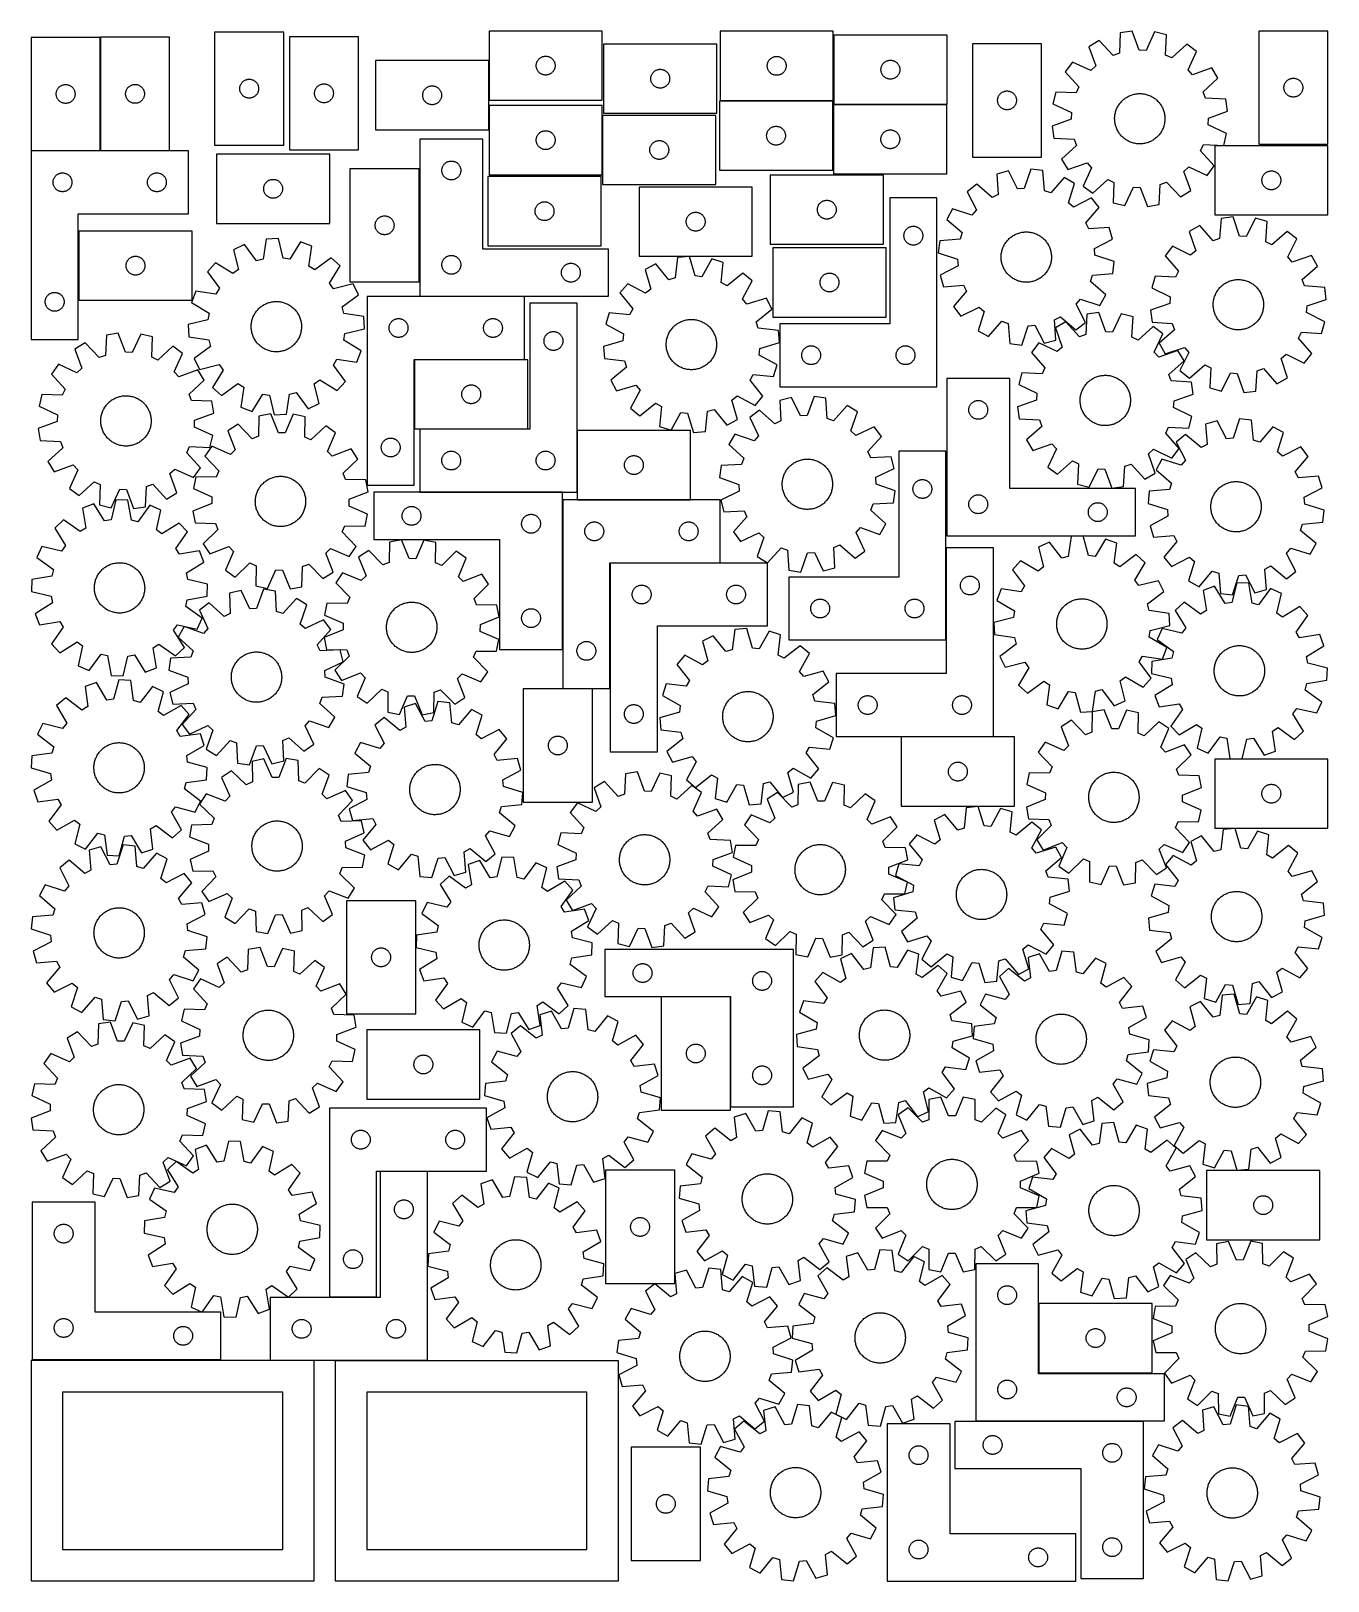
# Model space of a CAD drawing. Header units: millimetres. Extents: x 7 to 1243, y 7 to 1485.
import ezdxf

# ---------------------------------------------------------------- set-up
doc = ezdxf.new("R2010")
doc.units = ezdxf.units.MM
doc.layers.add('CUT', color=7, linetype='CONTINUOUS', true_color=0x000000)

msp = doc.modelspace()

# ---------------------------------------------------------------- linework, layer by layer
at = {"layer": 'CUT'}
for p, q in [((72.546933, 1478.766666), (6.546933, 1478.766666)), ((6.546933, 1478.766666), (6.546933, 1370.766666)), ((72.546933, 1370.766666), (72.546933, 1478.766666)), ((72.758476, 1478.841614), (72.758476, 1370.841614)), ((138.758476, 1478.841614), (72.758476, 1478.841614)), ((138.758476, 1370.841614), (138.758476, 1478.841614)), ((247.626279, 1483.837222), (181.626279, 1483.837222)), ((181.626279, 1483.837222), (181.626279, 1375.837222)), ((247.626279, 1375.837222), (247.626279, 1483.837222)), ((252.929313, 1479.391907), (252.929313, 1371.391907)), ((318.929313, 1479.391907), (252.929313, 1479.391907)), ((318.929313, 1371.391907), (318.929313, 1479.391907)), ((551.344113, 1484.8194), (443.344113, 1484.8194)), ((443.344113, 1484.8194), (443.344113, 1418.8194)), ((551.344113, 1418.8194), (551.344113, 1484.8194)), ((771.69885, 1484.562075), (663.69885, 1484.562075)), ((663.69885, 1484.562075), (663.69885, 1418.562075)), ((771.69885, 1418.562075), (771.69885, 1484.562075)), ((880.151609, 1480.940005), (772.151609, 1480.940005)), ((772.151609, 1480.940005), (772.151609, 1414.940005)), ((880.151609, 1414.940005), (880.151609, 1480.940005)), ((1045.392758, 1483.043982), (1044.518341, 1463.687386)), ((1056.791338, 1484.821015), (1045.392758, 1483.043982)), ((1063.516418, 1466.649177), (1056.791338, 1484.821015)), ((1078.155962, 1483.929701), (1069.940658, 1466.381163)), ((1089.366917, 1481.209418), (1078.155962, 1483.929701)), ((1088.62602, 1461.847252), (1089.366917, 1481.209418)), ((1177.46392, 1484.799134), (1177.46392, 1376.799134)), ((1243.46392, 1484.799134), (1177.46392, 1484.799134)), ((1243.46392, 1376.799134), (1243.46392, 1484.799134)), ((660.625974, 1472.305728), (552.625974, 1472.305728)), ((552.625974, 1472.305728), (552.625974, 1406.305728)), ((660.625974, 1406.305728), (660.625974, 1472.305728)), ((970.389249, 1472.632144), (904.389249, 1472.632144)), ((904.389249, 1472.632144), (904.389249, 1364.632144)), ((970.389249, 1364.632144), (970.389249, 1472.632144)), ((1025.313328, 1475.691561), (1015.462454, 1469.687749)), ((1015.462454, 1469.687749), (1022.062047, 1451.469962)), ((1038.480553, 1461.476549), (1025.313328, 1475.691561)), ((1044.518341, 1463.687386), (1038.480553, 1461.476549)), ((1069.940658, 1466.381163), (1063.516418, 1466.649177)), ((1108.764165, 1472.210064), (1094.458679, 1459.141189)), ((1118.08073, 1465.406603), (1108.764165, 1472.210064)), ((1109.98665, 1447.801823), (1118.08073, 1465.406603)), ((443.075559, 1456.536685), (335.075559, 1456.536685)), ((335.075559, 1456.536685), (335.075559, 1390.536685)), ((443.075559, 1390.536685), (443.075559, 1456.536685)), ((488.344113, 1451.8194), (488.363383, 1452.408028)), ((488.363383, 1451.230771), (488.344113, 1451.8194)), ((488.363383, 1452.408028), (488.42111, 1452.994135)), ((488.42111, 1450.644664), (488.363383, 1451.230771)), ((488.42111, 1452.994135), (488.517046, 1453.575212)), ((488.517046, 1450.063587), (488.42111, 1450.644664)), ((488.517046, 1453.575212), (488.650781, 1454.148771)), ((488.650781, 1449.490028), (488.517046, 1450.063587)), ((488.650781, 1454.148771), (488.821742, 1454.712355)), ((488.821742, 1448.926444), (488.650781, 1449.490028)), ((488.821742, 1454.712355), (489.029198, 1455.26355)), ((489.029198, 1448.375249), (488.821742, 1448.926444)), ((489.029198, 1455.26355), (489.272259, 1455.799998)), ((489.272259, 1455.799998), (489.549885, 1456.3194)), ((489.549885, 1456.3194), (489.860887, 1456.819532)), ((489.860887, 1456.819532), (490.203933, 1457.298252)), ((490.203933, 1457.298252), (490.577555, 1457.753512)), ((490.577555, 1457.753512), (490.980152, 1458.183361)), ((490.980152, 1458.183361), (491.410001, 1458.585958)), ((491.410001, 1458.585958), (491.865261, 1458.95958)), ((491.865261, 1458.95958), (492.343981, 1459.302626)), ((492.343981, 1459.302626), (492.844113, 1459.613628)), ((492.844113, 1459.613628), (493.363515, 1459.891254)), ((493.363515, 1459.891254), (493.899963, 1460.134315)), ((493.899963, 1460.134315), (494.451158, 1460.341771)), ((494.451158, 1460.341771), (495.014742, 1460.512732)), ((495.014742, 1460.512732), (495.588301, 1460.646467)), ((495.588301, 1460.646467), (496.169378, 1460.742403)), ((496.169378, 1460.742403), (496.755485, 1460.80013)), ((496.755485, 1460.80013), (497.344113, 1460.8194)), ((497.344113, 1460.8194), (497.932742, 1460.80013)), ((497.932742, 1460.80013), (498.518849, 1460.742403)), ((498.518849, 1460.742403), (499.099926, 1460.646467)), ((499.099926, 1460.646467), (499.673485, 1460.512732)), ((499.673485, 1460.512732), (500.237069, 1460.341771)), ((500.237069, 1460.341771), (500.788264, 1460.134315)), ((500.788264, 1460.134315), (501.324712, 1459.891254)), ((501.324712, 1459.891254), (501.844113, 1459.613628)), ((501.844113, 1459.613628), (502.344246, 1459.302626)), ((502.344246, 1459.302626), (502.822966, 1458.95958)), ((502.822966, 1458.95958), (503.278226, 1458.585958)), ((503.278226, 1458.585958), (503.708074, 1458.183361)), ((503.708074, 1458.183361), (504.110672, 1457.753512)), ((504.110672, 1457.753512), (504.484293, 1457.298252)), ((504.484293, 1457.298252), (504.82734, 1456.819532)), ((504.82734, 1456.819532), (505.138342, 1456.3194)), ((505.138342, 1456.3194), (505.415968, 1455.799998)), ((505.415968, 1455.799998), (505.659029, 1455.26355)), ((505.659029, 1455.26355), (505.866485, 1454.712355)), ((505.866485, 1448.926444), (505.659029, 1448.375249)), ((505.866485, 1454.712355), (506.037446, 1454.148771)), ((506.037446, 1449.490028), (505.866485, 1448.926444)), ((506.037446, 1454.148771), (506.171181, 1453.575212)), ((506.171181, 1450.063587), (506.037446, 1449.490028)), ((506.171181, 1453.575212), (506.267117, 1452.994135)), ((506.267117, 1450.644664), (506.171181, 1450.063587)), ((506.267117, 1452.994135), (506.324844, 1452.408028)), ((506.324844, 1451.230771), (506.267117, 1450.644664)), ((506.324844, 1452.408028), (506.344113, 1451.8194)), ((506.344113, 1451.8194), (506.324844, 1451.230771)), ((708.69885, 1451.562075), (708.718119, 1452.150703)), ((708.718119, 1450.973447), (708.69885, 1451.562075)), ((708.718119, 1452.150703), (708.775846, 1452.736811)), ((708.775846, 1450.38734), (708.718119, 1450.973447)), ((708.775846, 1452.736811), (708.871782, 1453.317888)), ((708.871782, 1449.806262), (708.775846, 1450.38734)), ((708.871782, 1453.317888), (709.005517, 1453.891447)), ((709.005517, 1449.232704), (708.871782, 1449.806262)), ((709.005517, 1453.891447), (709.176479, 1454.45503)), ((709.176479, 1448.66912), (709.005517, 1449.232704)), ((709.176479, 1454.45503), (709.383934, 1455.006226)), ((709.383934, 1455.006226), (709.626995, 1455.542674)), ((709.626995, 1455.542674), (709.904621, 1456.062075)), ((709.904621, 1456.062075), (710.215623, 1456.562207)), ((710.215623, 1456.562207), (710.55867, 1457.040928)), ((710.55867, 1457.040928), (710.932291, 1457.496188)), ((710.932291, 1457.496188), (711.334889, 1457.926036)), ((711.334889, 1457.926036), (711.764737, 1458.328634)), ((711.764737, 1458.328634), (712.219997, 1458.702255)), ((712.219997, 1458.702255), (712.698718, 1459.045302)), ((712.698718, 1459.045302), (713.19885, 1459.356304)), ((713.19885, 1459.356304), (713.718252, 1459.63393)), ((713.718252, 1459.63393), (714.254699, 1459.876991)), ((714.254699, 1459.876991), (714.805895, 1460.084446)), ((714.805895, 1460.084446), (715.369478, 1460.255408)), ((715.369478, 1460.255408), (715.943037, 1460.389143)), ((715.943037, 1460.389143), (716.524114, 1460.485079)), ((716.524114, 1460.485079), (717.110222, 1460.542806)), ((717.110222, 1460.542806), (717.69885, 1460.562075)), ((717.69885, 1460.562075), (718.287478, 1460.542806)), ((718.287478, 1460.542806), (718.873585, 1460.485079)), ((718.873585, 1460.485079), (719.454663, 1460.389143)), ((719.454663, 1460.389143), (720.028221, 1460.255408)), ((720.028221, 1460.255408), (720.591805, 1460.084446)), ((720.591805, 1460.084446), (721.143001, 1459.876991)), ((721.143001, 1459.876991), (721.679448, 1459.63393)), ((721.679448, 1459.63393), (722.19885, 1459.356304)), ((722.19885, 1459.356304), (722.698982, 1459.045302)), ((722.698982, 1459.045302), (723.177703, 1458.702255)), ((723.177703, 1458.702255), (723.632962, 1458.328634)), ((723.632962, 1458.328634), (724.062811, 1457.926036)), ((724.062811, 1457.926036), (724.465408, 1457.496188)), ((724.465408, 1457.496188), (724.83903, 1457.040928)), ((724.83903, 1457.040928), (725.182076, 1456.562207)), ((725.182076, 1456.562207), (725.493078, 1456.062075)), ((725.493078, 1456.062075), (725.770704, 1455.542674)), ((725.770704, 1455.542674), (726.013766, 1455.006226)), ((726.013766, 1455.006226), (726.221221, 1454.45503)), ((726.221221, 1454.45503), (726.392182, 1453.891447)), ((726.392182, 1449.232704), (726.221221, 1448.66912)), ((726.392182, 1453.891447), (726.525917, 1453.317888)), ((726.525917, 1449.806262), (726.392182, 1449.232704)), ((726.525917, 1453.317888), (726.621854, 1452.736811)), ((726.621854, 1450.38734), (726.525917, 1449.806262)), ((726.621854, 1452.736811), (726.67958, 1452.150703)), ((726.67958, 1450.973447), (726.621854, 1450.38734)), ((726.67958, 1452.150703), (726.69885, 1451.562075)), ((726.69885, 1451.562075), (726.67958, 1450.973447)), ((817.170878, 1448.528633), (817.228605, 1449.114741)), ((817.228605, 1449.114741), (817.324541, 1449.695818)), ((817.324541, 1449.695818), (817.458276, 1450.269376)), ((817.458276, 1450.269376), (817.629237, 1450.83296)), ((817.629237, 1450.83296), (817.836693, 1451.384156)), ((817.836693, 1451.384156), (818.079754, 1451.920603)), ((818.079754, 1451.920603), (818.35738, 1452.440005)), ((818.35738, 1452.440005), (818.668382, 1452.940137)), ((818.668382, 1452.940137), (819.011428, 1453.418858)), ((819.011428, 1453.418858), (819.38505, 1453.874117)), ((819.38505, 1453.874117), (819.787648, 1454.303966)), ((819.787648, 1454.303966), (820.217496, 1454.706563)), ((820.217496, 1454.706563), (820.672756, 1455.080185)), ((820.672756, 1455.080185), (821.151476, 1455.423231)), ((821.151476, 1455.423231), (821.651609, 1455.734234)), ((821.651609, 1455.734234), (822.17101, 1456.01186)), ((822.17101, 1456.01186), (822.707458, 1456.254921)), ((822.707458, 1456.254921), (823.258653, 1456.462376)), ((823.258653, 1456.462376), (823.822237, 1456.633337)), ((823.822237, 1456.633337), (824.395796, 1456.767073)), ((824.395796, 1456.767073), (824.976873, 1456.863009)), ((824.976873, 1456.863009), (825.56298, 1456.920735)), ((825.56298, 1456.920735), (826.151609, 1456.940005)), ((826.151609, 1456.940005), (826.740237, 1456.920735)), ((826.740237, 1456.920735), (827.326344, 1456.863009)), ((827.326344, 1456.863009), (827.907421, 1456.767073)), ((827.907421, 1456.767073), (828.48098, 1456.633337)), ((828.48098, 1456.633337), (829.044564, 1456.462376)), ((829.044564, 1456.462376), (829.595759, 1456.254921)), ((829.595759, 1456.254921), (830.132207, 1456.01186)), ((830.132207, 1456.01186), (830.651609, 1455.734234)), ((830.651609, 1455.734234), (831.151741, 1455.423231)), ((831.151741, 1455.423231), (831.630461, 1455.080185)), ((831.630461, 1455.080185), (832.085721, 1454.706563)), ((832.085721, 1454.706563), (832.51557, 1454.303966)), ((832.51557, 1454.303966), (832.918167, 1453.874117)), ((832.918167, 1453.874117), (833.291789, 1453.418858)), ((833.291789, 1453.418858), (833.634835, 1452.940137)), ((833.634835, 1452.940137), (833.945837, 1452.440005)), ((833.945837, 1452.440005), (834.223463, 1451.920603)), ((834.223463, 1451.920603), (834.466524, 1451.384156)), ((834.466524, 1451.384156), (834.67398, 1450.83296)), ((834.67398, 1450.83296), (834.844941, 1450.269376)), ((834.844941, 1450.269376), (834.978676, 1449.695818)), ((834.978676, 1449.695818), (835.074612, 1449.114741)), ((835.074612, 1449.114741), (835.132339, 1448.528633)), ((999.725129, 1455.210933), (992.921668, 1445.894368)), ((1017.329909, 1447.116853), (999.725129, 1455.210933)), ((1022.062047, 1451.469962), (1017.329909, 1447.116853)), ((1094.458679, 1459.141189), (1088.62602, 1461.847252)), ((1132.557547, 1449.669278), (1114.339759, 1443.069685)), ((1138.561359, 1439.818404), (1132.557547, 1449.669278)), ((206.554424, 1433.817821), (206.83205, 1434.337222)), ((206.83205, 1434.337222), (207.143052, 1434.837355)), ((207.143052, 1434.837355), (207.486098, 1435.316075)), ((207.486098, 1435.316075), (207.85972, 1435.771335)), ((207.85972, 1435.771335), (208.262318, 1436.201183)), ((208.262318, 1436.201183), (208.692166, 1436.603781)), ((208.692166, 1436.603781), (209.147426, 1436.977402)), ((209.147426, 1436.977402), (209.626146, 1437.320449)), ((209.626146, 1437.320449), (210.126279, 1437.631451)), ((210.126279, 1437.631451), (210.64568, 1437.909077)), ((210.64568, 1437.909077), (211.182128, 1438.152138)), ((211.182128, 1438.152138), (211.733323, 1438.359594)), ((211.733323, 1438.359594), (212.296907, 1438.530555)), ((212.296907, 1438.530555), (212.870466, 1438.66429)), ((212.870466, 1438.66429), (213.451543, 1438.760226)), ((213.451543, 1438.760226), (214.03765, 1438.817953)), ((214.03765, 1438.817953), (214.626279, 1438.837222)), ((214.626279, 1438.837222), (215.214907, 1438.817953)), ((215.214907, 1438.817953), (215.801014, 1438.760226)), ((215.801014, 1438.760226), (216.382091, 1438.66429)), ((216.382091, 1438.66429), (216.95565, 1438.530555)), ((216.95565, 1438.530555), (217.519234, 1438.359594)), ((217.519234, 1438.359594), (218.070429, 1438.152138)), ((218.070429, 1438.152138), (218.606877, 1437.909077)), ((218.606877, 1437.909077), (219.126279, 1437.631451)), ((219.126279, 1437.631451), (219.626411, 1437.320449)), ((219.626411, 1437.320449), (220.105131, 1436.977402)), ((220.105131, 1436.977402), (220.560391, 1436.603781)), ((220.560391, 1436.603781), (220.99024, 1436.201183)), ((220.99024, 1436.201183), (221.392837, 1435.771335)), ((221.392837, 1435.771335), (221.766459, 1435.316075)), ((221.766459, 1435.316075), (222.109505, 1434.837355)), ((222.109505, 1434.837355), (222.420507, 1434.337222)), ((222.420507, 1434.337222), (222.698133, 1433.817821)), ((283.036358, 1433.914278), (283.599942, 1434.085239)), ((283.599942, 1434.085239), (284.1735, 1434.218975)), ((284.1735, 1434.218975), (284.754578, 1434.314911)), ((284.754578, 1434.314911), (285.340685, 1434.372637)), ((285.340685, 1434.372637), (285.929313, 1434.391907)), ((285.929313, 1434.391907), (286.517942, 1434.372637)), ((286.517942, 1434.372637), (287.104049, 1434.314911)), ((287.104049, 1434.314911), (287.685126, 1434.218975)), ((287.685126, 1434.218975), (288.258685, 1434.085239)), ((288.258685, 1434.085239), (288.822269, 1433.914278)), ((489.272259, 1447.838801), (489.029198, 1448.375249)), ((489.549885, 1447.3194), (489.272259, 1447.838801)), ((489.860887, 1446.819267), (489.549885, 1447.3194)), ((490.203933, 1446.340547), (489.860887, 1446.819267)), ((490.577555, 1445.885287), (490.203933, 1446.340547)), ((490.980152, 1445.455438), (490.577555, 1445.885287)), ((491.410001, 1445.052841), (490.980152, 1445.455438)), ((491.865261, 1444.679219), (491.410001, 1445.052841)), ((492.343981, 1444.336173), (491.865261, 1444.679219)), ((492.844113, 1444.025171), (492.343981, 1444.336173)), ((493.363515, 1443.747545), (492.844113, 1444.025171)), ((493.899963, 1443.504484), (493.363515, 1443.747545)), ((494.451158, 1443.297028), (493.899963, 1443.504484)), ((495.014742, 1443.126067), (494.451158, 1443.297028)), ((495.588301, 1442.992332), (495.014742, 1443.126067)), ((496.169378, 1442.896396), (495.588301, 1442.992332)), ((496.755485, 1442.838669), (496.169378, 1442.896396)), ((497.344113, 1442.8194), (496.755485, 1442.838669)), ((497.932742, 1442.838669), (497.344113, 1442.8194)), ((498.518849, 1442.896396), (497.932742, 1442.838669)), ((499.099926, 1442.992332), (498.518849, 1442.896396)), ((499.673485, 1443.126067), (499.099926, 1442.992332)), ((500.237069, 1443.297028), (499.673485, 1443.126067)), ((500.788264, 1443.504484), (500.237069, 1443.297028)), ((501.324712, 1443.747545), (500.788264, 1443.504484)), ((501.844113, 1444.025171), (501.324712, 1443.747545)), ((502.344246, 1444.336173), (501.844113, 1444.025171)), ((502.822966, 1444.679219), (502.344246, 1444.336173)), ((503.278226, 1445.052841), (502.822966, 1444.679219)), ((503.708074, 1445.455438), (503.278226, 1445.052841)), ((504.110672, 1445.885287), (503.708074, 1445.455438)), ((504.484293, 1446.340547), (504.110672, 1445.885287)), ((504.82734, 1446.819267), (504.484293, 1446.340547)), ((505.138342, 1447.3194), (504.82734, 1446.819267)), ((505.415968, 1447.838801), (505.138342, 1447.3194)), ((505.659029, 1448.375249), (505.415968, 1447.838801)), ((597.625974, 1439.305728), (597.645243, 1439.894356)), ((597.645243, 1438.717099), (597.625974, 1439.305728)), ((597.645243, 1439.894356), (597.70297, 1440.480463)), ((597.70297, 1438.130992), (597.645243, 1438.717099)), ((597.70297, 1440.480463), (597.798906, 1441.061541)), ((597.798906, 1437.549915), (597.70297, 1438.130992)), ((597.798906, 1441.061541), (597.932641, 1441.635099)), ((597.932641, 1436.976356), (597.798906, 1437.549915)), ((597.932641, 1441.635099), (598.103603, 1442.198683)), ((598.103603, 1436.412772), (597.932641, 1436.976356)), ((598.103603, 1442.198683), (598.311058, 1442.749879)), ((598.311058, 1435.861577), (598.103603, 1436.412772)), ((598.311058, 1442.749879), (598.554119, 1443.286326)), ((598.554119, 1435.325129), (598.311058, 1435.861577)), ((598.554119, 1443.286326), (598.831745, 1443.805728)), ((598.831745, 1434.805728), (598.554119, 1435.325129)), ((598.831745, 1443.805728), (599.142747, 1444.30586)), ((599.142747, 1434.305596), (598.831745, 1434.805728)), ((599.142747, 1444.30586), (599.485794, 1444.78458)), ((599.485794, 1433.826875), (599.142747, 1434.305596)), ((599.485794, 1444.78458), (599.859416, 1445.23984)), ((599.859416, 1445.23984), (600.262013, 1445.669689)), ((600.262013, 1445.669689), (600.691861, 1446.072286)), ((600.691861, 1446.072286), (601.147121, 1446.445908)), ((601.147121, 1446.445908), (601.625842, 1446.788954)), ((601.625842, 1446.788954), (602.125974, 1447.099956)), ((602.125974, 1447.099956), (602.645376, 1447.377582)), ((602.645376, 1447.377582), (603.181823, 1447.620643)), ((603.181823, 1447.620643), (603.733019, 1447.828099)), ((603.733019, 1447.828099), (604.296602, 1447.99906)), ((604.296602, 1447.99906), (604.870161, 1448.132795)), ((604.870161, 1448.132795), (605.451238, 1448.228731)), ((605.451238, 1448.228731), (606.037346, 1448.286458)), ((606.037346, 1448.286458), (606.625974, 1448.305728)), ((606.625974, 1448.305728), (607.214602, 1448.286458)), ((607.214602, 1448.286458), (607.80071, 1448.228731)), ((607.80071, 1448.228731), (608.381787, 1448.132795)), ((608.381787, 1448.132795), (608.955345, 1447.99906)), ((608.955345, 1447.99906), (609.518929, 1447.828099)), ((609.518929, 1447.828099), (610.070125, 1447.620643)), ((610.070125, 1447.620643), (610.606572, 1447.377582)), ((610.606572, 1447.377582), (611.125974, 1447.099956)), ((611.125974, 1447.099956), (611.626106, 1446.788954)), ((611.626106, 1446.788954), (612.104827, 1446.445908)), ((612.104827, 1446.445908), (612.560086, 1446.072286)), ((612.560086, 1446.072286), (612.989935, 1445.669689)), ((612.989935, 1445.669689), (613.392532, 1445.23984)), ((613.392532, 1445.23984), (613.766154, 1444.78458)), ((613.766154, 1444.78458), (614.1092, 1444.30586)), ((614.1092, 1434.305596), (613.766154, 1433.826875)), ((614.1092, 1444.30586), (614.420202, 1443.805728)), ((614.420202, 1434.805728), (614.1092, 1434.305596)), ((614.420202, 1443.805728), (614.697828, 1443.286326)), ((614.697828, 1435.325129), (614.420202, 1434.805728)), ((614.697828, 1443.286326), (614.94089, 1442.749879)), ((614.94089, 1435.861577), (614.697828, 1435.325129)), ((614.94089, 1442.749879), (615.148345, 1442.198683)), ((615.148345, 1436.412772), (614.94089, 1435.861577)), ((615.148345, 1442.198683), (615.319306, 1441.635099)), ((615.319306, 1436.976356), (615.148345, 1436.412772)), ((615.319306, 1441.635099), (615.453041, 1441.061541)), ((615.453041, 1437.549915), (615.319306, 1436.976356)), ((615.453041, 1441.061541), (615.548978, 1440.480463)), ((615.548978, 1438.130992), (615.453041, 1437.549915)), ((615.548978, 1440.480463), (615.606704, 1439.894356)), ((615.606704, 1438.717099), (615.548978, 1438.130992)), ((615.606704, 1439.894356), (615.625974, 1439.305728)), ((615.625974, 1439.305728), (615.606704, 1438.717099)), ((709.383934, 1448.117924), (709.176479, 1448.66912)), ((709.626995, 1447.581477), (709.383934, 1448.117924)), ((709.904621, 1447.062075), (709.626995, 1447.581477)), ((710.215623, 1446.561943), (709.904621, 1447.062075)), ((710.55867, 1446.083222), (710.215623, 1446.561943)), ((710.932291, 1445.627963), (710.55867, 1446.083222)), ((711.334889, 1445.198114), (710.932291, 1445.627963)), ((711.764737, 1444.795517), (711.334889, 1445.198114)), ((712.219997, 1444.421895), (711.764737, 1444.795517)), ((712.698718, 1444.078849), (712.219997, 1444.421895)), ((713.19885, 1443.767847), (712.698718, 1444.078849)), ((713.718252, 1443.490221), (713.19885, 1443.767847)), ((714.254699, 1443.247159), (713.718252, 1443.490221)), ((714.805895, 1443.039704), (714.254699, 1443.247159)), ((715.369478, 1442.868743), (714.805895, 1443.039704)), ((715.943037, 1442.735008), (715.369478, 1442.868743)), ((716.524114, 1442.639072), (715.943037, 1442.735008)), ((717.110222, 1442.581345), (716.524114, 1442.639072)), ((717.69885, 1442.562075), (717.110222, 1442.581345)), ((718.287478, 1442.581345), (717.69885, 1442.562075)), ((718.873585, 1442.639072), (718.287478, 1442.581345)), ((719.454663, 1442.735008), (718.873585, 1442.639072)), ((720.028221, 1442.868743), (719.454663, 1442.735008)), ((720.591805, 1443.039704), (720.028221, 1442.868743)), ((721.143001, 1443.247159), (720.591805, 1443.039704)), ((721.679448, 1443.490221), (721.143001, 1443.247159)), ((722.19885, 1443.767847), (721.679448, 1443.490221)), ((722.698982, 1444.078849), (722.19885, 1443.767847)), ((723.177703, 1444.421895), (722.698982, 1444.078849)), ((723.632962, 1444.795517), (723.177703, 1444.421895)), ((724.062811, 1445.198114), (723.632962, 1444.795517)), ((724.465408, 1445.627963), (724.062811, 1445.198114)), ((724.83903, 1446.083222), (724.465408, 1445.627963)), ((725.182076, 1446.561943), (724.83903, 1446.083222)), ((725.493078, 1447.062075), (725.182076, 1446.561943)), ((725.770704, 1447.581477), (725.493078, 1447.062075)), ((726.013766, 1448.117924), (725.770704, 1447.581477)), ((726.221221, 1448.66912), (726.013766, 1448.117924)), ((817.151609, 1447.940005), (817.170878, 1448.528633)), ((817.170878, 1447.351377), (817.151609, 1447.940005)), ((817.228605, 1446.765269), (817.170878, 1447.351377)), ((817.324541, 1446.184192), (817.228605, 1446.765269)), ((817.458276, 1445.610634), (817.324541, 1446.184192)), ((817.629237, 1445.04705), (817.458276, 1445.610634)), ((817.836693, 1444.495854), (817.629237, 1445.04705)), ((818.079754, 1443.959407), (817.836693, 1444.495854)), ((818.35738, 1443.440005), (818.079754, 1443.959407)), ((818.668382, 1442.939873), (818.35738, 1443.440005)), ((819.011428, 1442.461152), (818.668382, 1442.939873)), ((819.38505, 1442.005893), (819.011428, 1442.461152)), ((819.787648, 1441.576044), (819.38505, 1442.005893)), ((820.217496, 1441.173447), (819.787648, 1441.576044)), ((820.672756, 1440.799825), (820.217496, 1441.173447)), ((821.151476, 1440.456778), (820.672756, 1440.799825)), ((821.651609, 1440.145776), (821.151476, 1440.456778)), ((822.17101, 1439.86815), (821.651609, 1440.145776)), ((822.707458, 1439.625089), (822.17101, 1439.86815)), ((823.258653, 1439.417634), (822.707458, 1439.625089)), ((823.822237, 1439.246673), (823.258653, 1439.417634)), ((824.395796, 1439.112937), (823.822237, 1439.246673)), ((824.976873, 1439.017001), (824.395796, 1439.112937)), ((825.56298, 1438.959275), (824.976873, 1439.017001)), ((826.151609, 1438.940005), (825.56298, 1438.959275)), ((826.740237, 1438.959275), (826.151609, 1438.940005)), ((827.326344, 1439.017001), (826.740237, 1438.959275)), ((827.907421, 1439.112937), (827.326344, 1439.017001)), ((828.48098, 1439.246673), (827.907421, 1439.112937)), ((829.044564, 1439.417634), (828.48098, 1439.246673)), ((829.595759, 1439.625089), (829.044564, 1439.417634)), ((830.132207, 1439.86815), (829.595759, 1439.625089)), ((830.651609, 1440.145776), (830.132207, 1439.86815)), ((831.151741, 1440.456778), (830.651609, 1440.145776)), ((831.630461, 1440.799825), (831.151741, 1440.456778)), ((832.085721, 1441.173447), (831.630461, 1440.799825)), ((832.51557, 1441.576044), (832.085721, 1441.173447)), ((832.918167, 1442.005893), (832.51557, 1441.576044)), ((833.291789, 1442.461152), (832.918167, 1442.005893)), ((833.634835, 1442.939873), (833.291789, 1442.461152)), ((833.945837, 1443.440005), (833.634835, 1442.939873)), ((834.223463, 1443.959407), (833.945837, 1443.440005)), ((834.466524, 1444.495854), (834.223463, 1443.959407)), ((834.67398, 1445.04705), (834.466524, 1444.495854)), ((834.844941, 1445.610634), (834.67398, 1445.04705)), ((834.978676, 1446.184192), (834.844941, 1445.610634)), ((835.074612, 1446.765269), (834.978676, 1446.184192)), ((835.132339, 1447.351377), (835.074612, 1446.765269)), ((835.132339, 1448.528633), (835.151609, 1447.940005)), ((835.151609, 1447.940005), (835.132339, 1447.351377)), ((992.921668, 1445.894368), (1005.990543, 1431.588882)), ((1114.339759, 1443.069685), (1109.98665, 1447.801823)), ((1124.346346, 1426.651179), (1138.561359, 1439.818404)), ((1201.941549, 1433.692089), (1202.149005, 1434.243284)), ((1202.149005, 1434.243284), (1202.392066, 1434.779732)), ((1202.392066, 1434.779732), (1202.669692, 1435.299134)), ((1202.669692, 1435.299134), (1202.980694, 1435.799266)), ((1202.980694, 1435.799266), (1203.32374, 1436.277986)), ((1203.32374, 1436.277986), (1203.697362, 1436.733246)), ((1203.697362, 1436.733246), (1204.099959, 1437.163095)), ((1204.099959, 1437.163095), (1204.529808, 1437.565692)), ((1204.529808, 1437.565692), (1204.985067, 1437.939314)), ((1204.985067, 1437.939314), (1205.463788, 1438.28236)), ((1205.463788, 1438.28236), (1205.96392, 1438.593362)), ((1205.96392, 1438.593362), (1206.483322, 1438.870988)), ((1206.483322, 1438.870988), (1207.019769, 1439.114049)), ((1207.019769, 1439.114049), (1207.570965, 1439.321505)), ((1207.570965, 1439.321505), (1208.134549, 1439.492466)), ((1208.134549, 1439.492466), (1208.708107, 1439.626201)), ((1208.708107, 1439.626201), (1209.289185, 1439.722137)), ((1209.289185, 1439.722137), (1209.875292, 1439.779864)), ((1209.875292, 1439.779864), (1210.46392, 1439.799134)), ((1210.46392, 1439.799134), (1211.052548, 1439.779864)), ((1211.052548, 1439.779864), (1211.638656, 1439.722137)), ((1211.638656, 1439.722137), (1212.219733, 1439.626201)), ((1212.219733, 1439.626201), (1212.793292, 1439.492466)), ((1212.793292, 1439.492466), (1213.356876, 1439.321505)), ((1213.356876, 1439.321505), (1213.908071, 1439.114049)), ((1213.908071, 1439.114049), (1214.444519, 1438.870988)), ((1214.444519, 1438.870988), (1214.96392, 1438.593362)), ((1214.96392, 1438.593362), (1215.464052, 1438.28236)), ((1215.464052, 1438.28236), (1215.942773, 1437.939314)), ((1215.942773, 1437.939314), (1216.398033, 1437.565692)), ((1216.398033, 1437.565692), (1216.827881, 1437.163095)), ((1216.827881, 1437.163095), (1217.230479, 1436.733246)), ((1217.230479, 1436.733246), (1217.6041, 1436.277986)), ((1217.6041, 1436.277986), (1217.947147, 1435.799266)), ((1217.947147, 1435.799266), (1218.258149, 1435.299134)), ((1218.258149, 1435.299134), (1218.535775, 1434.779732)), ((1218.535775, 1434.779732), (1218.778836, 1434.243284)), ((1218.778836, 1434.243284), (1218.986291, 1433.692089)), ((30.546933, 1424.766666), (30.566203, 1425.355294)), ((30.566203, 1424.178038), (30.546933, 1424.766666)), ((30.566203, 1425.355294), (30.623929, 1425.941402)), ((30.623929, 1423.59193), (30.566203, 1424.178038)), ((30.623929, 1425.941402), (30.719865, 1426.522479)), ((30.719865, 1423.010853), (30.623929, 1423.59193)), ((30.719865, 1426.522479), (30.8536, 1427.096037)), ((30.8536, 1422.437294), (30.719865, 1423.010853)), ((30.8536, 1427.096037), (31.024562, 1427.659621)), ((31.024562, 1421.873711), (30.8536, 1422.437294)), ((31.024562, 1427.659621), (31.232017, 1428.210817)), ((31.232017, 1421.322515), (31.024562, 1421.873711)), ((31.232017, 1428.210817), (31.475078, 1428.747264)), ((31.475078, 1420.786068), (31.232017, 1421.322515)), ((31.475078, 1428.747264), (31.752704, 1429.266666)), ((31.752704, 1420.266666), (31.475078, 1420.786068)), ((31.752704, 1429.266666), (32.063706, 1429.766798)), ((32.063706, 1419.766534), (31.752704, 1420.266666)), ((32.063706, 1429.766798), (32.406753, 1430.245519)), ((32.406753, 1419.287813), (32.063706, 1419.766534)), ((32.406753, 1430.245519), (32.780375, 1430.700778)), ((32.780375, 1418.832553), (32.406753, 1419.287813)), ((32.780375, 1430.700778), (33.182972, 1431.130627)), ((33.182972, 1431.130627), (33.612821, 1431.533224)), ((33.612821, 1431.533224), (34.06808, 1431.906846)), ((34.06808, 1431.906846), (34.546801, 1432.249892)), ((34.546801, 1432.249892), (35.046933, 1432.560894)), ((35.046933, 1432.560894), (35.566335, 1432.83852)), ((35.566335, 1432.83852), (36.102782, 1433.081582)), ((36.102782, 1433.081582), (36.653978, 1433.289037)), ((36.653978, 1433.289037), (37.217561, 1433.459998)), ((37.217561, 1433.459998), (37.79112, 1433.593733)), ((37.79112, 1433.593733), (38.372197, 1433.68967)), ((38.372197, 1433.68967), (38.958305, 1433.747396)), ((38.958305, 1433.747396), (39.546933, 1433.766666)), ((39.546933, 1433.766666), (40.135561, 1433.747396)), ((40.135561, 1433.747396), (40.721669, 1433.68967)), ((40.721669, 1433.68967), (41.302746, 1433.593733)), ((41.302746, 1433.593733), (41.876304, 1433.459998)), ((41.876304, 1433.459998), (42.439888, 1433.289037)), ((42.439888, 1433.289037), (42.991084, 1433.081582)), ((42.991084, 1433.081582), (43.527531, 1432.83852)), ((43.527531, 1432.83852), (44.046933, 1432.560894)), ((44.046933, 1432.560894), (44.547065, 1432.249892)), ((44.547065, 1432.249892), (45.025786, 1431.906846)), ((45.025786, 1431.906846), (45.481045, 1431.533224)), ((45.481045, 1431.533224), (45.910894, 1431.130627)), ((45.910894, 1431.130627), (46.313491, 1430.700778)), ((46.313491, 1430.700778), (46.687113, 1430.245519)), ((46.687113, 1419.287813), (46.313491, 1418.832553)), ((46.687113, 1430.245519), (47.030159, 1429.766798)), ((47.030159, 1419.766534), (46.687113, 1419.287813)), ((47.030159, 1429.766798), (47.341161, 1429.266666)), ((47.341161, 1420.266666), (47.030159, 1419.766534)), ((47.341161, 1429.266666), (47.618788, 1428.747264)), ((47.618788, 1420.786068), (47.341161, 1420.266666)), ((47.618788, 1428.747264), (47.861849, 1428.210817)), ((47.861849, 1421.322515), (47.618788, 1420.786068)), ((47.861849, 1428.210817), (48.069304, 1427.659621)), ((48.069304, 1421.873711), (47.861849, 1421.322515)), ((48.069304, 1427.659621), (48.240265, 1427.096037)), ((48.240265, 1422.437294), (48.069304, 1421.873711)), ((48.240265, 1427.096037), (48.374, 1426.522479)), ((48.374, 1423.010853), (48.240265, 1422.437294)), ((48.374, 1426.522479), (48.469937, 1425.941402)), ((48.469937, 1423.59193), (48.374, 1423.010853)), ((48.469937, 1425.941402), (48.527663, 1425.355294)), ((48.527663, 1424.178038), (48.469937, 1423.59193)), ((48.527663, 1425.355294), (48.546933, 1424.766666)), ((48.546933, 1424.766666), (48.527663, 1424.178038)), ((96.758476, 1424.841614), (96.777746, 1425.430242)), ((96.777746, 1424.252986), (96.758476, 1424.841614)), ((96.777746, 1425.430242), (96.835472, 1426.01635)), ((96.835472, 1423.666878), (96.777746, 1424.252986)), ((96.835472, 1426.01635), (96.931408, 1426.597427)), ((96.931408, 1423.085801), (96.835472, 1423.666878)), ((96.931408, 1426.597427), (97.065144, 1427.170985)), ((97.065144, 1422.512243), (96.931408, 1423.085801)), ((97.065144, 1427.170985), (97.236105, 1427.734569)), ((97.236105, 1421.948659), (97.065144, 1422.512243)), ((97.236105, 1427.734569), (97.44356, 1428.285765)), ((97.44356, 1421.397463), (97.236105, 1421.948659)), ((97.44356, 1428.285765), (97.686621, 1428.822212)), ((97.686621, 1420.861016), (97.44356, 1421.397463)), ((97.686621, 1428.822212), (97.964247, 1429.341614)), ((97.964247, 1420.341614), (97.686621, 1420.861016)), ((97.964247, 1429.341614), (98.275249, 1429.841746)), ((98.275249, 1419.841482), (97.964247, 1420.341614)), ((98.275249, 1429.841746), (98.618296, 1430.320467)), ((98.618296, 1419.362761), (98.275249, 1419.841482)), ((98.618296, 1430.320467), (98.991918, 1430.775726)), ((98.991918, 1418.907502), (98.618296, 1419.362761)), ((98.991918, 1430.775726), (99.394515, 1431.205575)), ((99.394515, 1431.205575), (99.824364, 1431.608172)), ((99.824364, 1431.608172), (100.279623, 1431.981794)), ((100.279623, 1431.981794), (100.758344, 1432.324841)), ((100.758344, 1432.324841), (101.258476, 1432.635843)), ((101.258476, 1432.635843), (101.777878, 1432.913469)), ((101.777878, 1432.913469), (102.314325, 1433.15653)), ((102.314325, 1433.15653), (102.865521, 1433.363985)), ((102.865521, 1433.363985), (103.429105, 1433.534947)), ((103.429105, 1433.534947), (104.002663, 1433.668682)), ((104.002663, 1433.668682), (104.58374, 1433.764618)), ((104.58374, 1433.764618), (105.169848, 1433.822344)), ((105.169848, 1433.822344), (105.758476, 1433.841614)), ((105.758476, 1433.841614), (106.347104, 1433.822344)), ((106.347104, 1433.822344), (106.933212, 1433.764618)), ((106.933212, 1433.764618), (107.514289, 1433.668682)), ((107.514289, 1433.668682), (108.087847, 1433.534947)), ((108.087847, 1433.534947), (108.651431, 1433.363985)), ((108.651431, 1433.363985), (109.202627, 1433.15653)), ((109.202627, 1433.15653), (109.739074, 1432.913469)), ((109.739074, 1432.913469), (110.258476, 1432.635843)), ((110.258476, 1432.635843), (110.758608, 1432.324841)), ((110.758608, 1432.324841), (111.237329, 1431.981794)), ((111.237329, 1431.981794), (111.692588, 1431.608172)), ((111.692588, 1431.608172), (112.122437, 1431.205575)), ((112.122437, 1431.205575), (112.525034, 1430.775726)), ((112.525034, 1430.775726), (112.898656, 1430.320467)), ((112.898656, 1419.362761), (112.525034, 1418.907502)), ((112.898656, 1430.320467), (113.241702, 1429.841746)), ((113.241702, 1419.841482), (112.898656, 1419.362761)), ((113.241702, 1429.841746), (113.552705, 1429.341614)), ((113.552705, 1420.341614), (113.241702, 1419.841482)), ((113.552705, 1429.341614), (113.830331, 1428.822212)), ((113.830331, 1420.861016), (113.552705, 1420.341614)), ((113.830331, 1428.822212), (114.073392, 1428.285765)), ((114.073392, 1421.397463), (113.830331, 1420.861016)), ((114.073392, 1428.285765), (114.280847, 1427.734569)), ((114.280847, 1421.948659), (114.073392, 1421.397463)), ((114.280847, 1427.734569), (114.451808, 1427.170985)), ((114.451808, 1422.512243), (114.280847, 1421.948659)), ((114.451808, 1427.170985), (114.585544, 1426.597427)), ((114.585544, 1423.085801), (114.451808, 1422.512243)), ((114.585544, 1426.597427), (114.68148, 1426.01635)), ((114.68148, 1423.666878), (114.585544, 1423.085801)), ((114.68148, 1426.01635), (114.739206, 1425.430242)), ((114.739206, 1424.252986), (114.68148, 1423.666878)), ((114.739206, 1425.430242), (114.758476, 1424.841614)), ((114.758476, 1424.841614), (114.739206, 1424.252986)), ((205.626279, 1429.837222), (205.645548, 1430.425851)), ((205.645548, 1429.248594), (205.626279, 1429.837222)), ((205.645548, 1430.425851), (205.703275, 1431.011958)), ((205.703275, 1428.662487), (205.645548, 1429.248594)), ((205.703275, 1431.011958), (205.799211, 1431.593035)), ((205.799211, 1428.08141), (205.703275, 1428.662487)), ((205.799211, 1431.593035), (205.932946, 1432.166594)), ((205.932946, 1427.507851), (205.799211, 1428.08141)), ((205.932946, 1432.166594), (206.103907, 1432.730178)), ((206.103907, 1426.944267), (205.932946, 1427.507851)), ((206.103907, 1432.730178), (206.311363, 1433.281373)), ((206.311363, 1426.393072), (206.103907, 1426.944267)), ((206.311363, 1433.281373), (206.554424, 1433.817821)), ((206.554424, 1425.856624), (206.311363, 1426.393072)), ((206.83205, 1425.337222), (206.554424, 1425.856624)), ((207.143052, 1424.83709), (206.83205, 1425.337222)), ((207.486098, 1424.35837), (207.143052, 1424.83709)), ((207.85972, 1423.90311), (207.486098, 1424.35837)), ((208.262318, 1423.473261), (207.85972, 1423.90311)), ((208.692166, 1423.070664), (208.262318, 1423.473261)), ((209.147426, 1422.697042), (208.692166, 1423.070664)), ((209.626146, 1422.353996), (209.147426, 1422.697042)), ((210.126279, 1422.042994), (209.626146, 1422.353996)), ((210.64568, 1421.765368), (210.126279, 1422.042994)), ((211.182128, 1421.522307), (210.64568, 1421.765368)), ((211.733323, 1421.314851), (211.182128, 1421.522307)), ((212.296907, 1421.14389), (211.733323, 1421.314851)), ((212.870466, 1421.010155), (212.296907, 1421.14389)), ((213.451543, 1420.914219), (212.870466, 1421.010155)), ((214.03765, 1420.856492), (213.451543, 1420.914219)), ((214.626279, 1420.837222), (214.03765, 1420.856492)), ((215.214907, 1420.856492), (214.626279, 1420.837222)), ((215.801014, 1420.914219), (215.214907, 1420.856492)), ((216.382091, 1421.010155), (215.801014, 1420.914219)), ((216.95565, 1421.14389), (216.382091, 1421.010155)), ((217.519234, 1421.314851), (216.95565, 1421.14389)), ((218.070429, 1421.522307), (217.519234, 1421.314851)), ((218.606877, 1421.765368), (218.070429, 1421.522307)), ((219.126279, 1422.042994), (218.606877, 1421.765368)), ((219.626411, 1422.353996), (219.126279, 1422.042994)), ((220.105131, 1422.697042), (219.626411, 1422.353996)), ((220.560391, 1423.070664), (220.105131, 1422.697042)), ((220.99024, 1423.473261), (220.560391, 1423.070664)), ((221.392837, 1423.90311), (220.99024, 1423.473261)), ((221.766459, 1424.35837), (221.392837, 1423.90311)), ((222.109505, 1424.83709), (221.766459, 1424.35837)), ((222.420507, 1425.337222), (222.109505, 1424.83709)), ((222.698133, 1425.856624), (222.420507, 1425.337222)), ((222.698133, 1433.817821), (222.941194, 1433.281373)), ((222.941194, 1426.393072), (222.698133, 1425.856624)), ((222.941194, 1433.281373), (223.14865, 1432.730178)), ((223.14865, 1426.944267), (222.941194, 1426.393072)), ((223.14865, 1432.730178), (223.319611, 1432.166594)), ((223.319611, 1427.507851), (223.14865, 1426.944267)), ((223.319611, 1432.166594), (223.453346, 1431.593035)), ((223.453346, 1428.08141), (223.319611, 1427.507851)), ((223.453346, 1431.593035), (223.549282, 1431.011958)), ((223.549282, 1428.662487), (223.453346, 1428.08141)), ((223.549282, 1431.011958), (223.607009, 1430.425851)), ((223.607009, 1429.248594), (223.549282, 1428.662487)), ((223.607009, 1430.425851), (223.626279, 1429.837222)), ((223.626279, 1429.837222), (223.607009, 1429.248594)), ((276.929313, 1425.391907), (276.948583, 1425.980535)), ((276.948583, 1424.803279), (276.929313, 1425.391907)), ((276.948583, 1425.980535), (277.00631, 1426.566643)), ((277.00631, 1424.217171), (276.948583, 1424.803279)), ((277.00631, 1426.566643), (277.102246, 1427.14772)), ((277.102246, 1423.636094), (277.00631, 1424.217171)), ((277.102246, 1427.14772), (277.235981, 1427.721278)), ((277.235981, 1423.062536), (277.102246, 1423.636094)), ((277.235981, 1427.721278), (277.406942, 1428.284862)), ((277.406942, 1422.498952), (277.235981, 1423.062536)), ((277.406942, 1428.284862), (277.614398, 1428.836058)), ((277.614398, 1421.947756), (277.406942, 1422.498952)), ((277.614398, 1428.836058), (277.857459, 1429.372505)), ((277.857459, 1421.411309), (277.614398, 1421.947756)), ((277.857459, 1429.372505), (278.135085, 1429.891907)), ((278.135085, 1420.891907), (277.857459, 1421.411309)), ((278.135085, 1429.891907), (278.446087, 1430.392039)), ((278.446087, 1420.391775), (278.135085, 1420.891907)), ((278.446087, 1430.392039), (278.789133, 1430.87076)), ((278.789133, 1419.913054), (278.446087, 1420.391775)), ((278.789133, 1430.87076), (279.162755, 1431.326019)), ((279.162755, 1419.457795), (278.789133, 1419.913054)), ((279.162755, 1431.326019), (279.565352, 1431.755868)), ((279.565352, 1419.027946), (279.162755, 1419.457795)), ((279.565352, 1431.755868), (279.995201, 1432.158465)), ((279.995201, 1432.158465), (280.450461, 1432.532087)), ((280.450461, 1432.532087), (280.929181, 1432.875134)), ((280.929181, 1432.875134), (281.429313, 1433.186136)), ((281.429313, 1433.186136), (281.948715, 1433.463762)), ((281.948715, 1433.463762), (282.485162, 1433.706823)), ((282.485162, 1433.706823), (283.036358, 1433.914278)), ((288.822269, 1433.914278), (289.373464, 1433.706823)), ((289.373464, 1433.706823), (289.909912, 1433.463762)), ((289.909912, 1433.463762), (290.429313, 1433.186136)), ((290.429313, 1433.186136), (290.929445, 1432.875134)), ((290.929445, 1432.875134), (291.408166, 1432.532087)), ((291.408166, 1432.532087), (291.863426, 1432.158465)), ((291.863426, 1432.158465), (292.293274, 1431.755868)), ((292.293274, 1431.755868), (292.695872, 1431.326019)), ((292.695872, 1419.457795), (292.293274, 1419.027946)), ((292.695872, 1431.326019), (293.069493, 1430.87076)), ((293.069493, 1419.913054), (292.695872, 1419.457795)), ((293.069493, 1430.87076), (293.41254, 1430.392039)), ((293.41254, 1420.391775), (293.069493, 1419.913054)), ((293.41254, 1430.392039), (293.723542, 1429.891907)), ((293.723542, 1420.891907), (293.41254, 1420.391775)), ((293.723542, 1429.891907), (294.001168, 1429.372505)), ((294.001168, 1421.411309), (293.723542, 1420.891907)), ((294.001168, 1429.372505), (294.244229, 1428.836058)), ((294.244229, 1421.947756), (294.001168, 1421.411309)), ((294.244229, 1428.836058), (294.451685, 1428.284862)), ((294.451685, 1422.498952), (294.244229, 1421.947756)), ((294.451685, 1428.284862), (294.622646, 1427.721278)), ((294.622646, 1423.062536), (294.451685, 1422.498952)), ((294.622646, 1427.721278), (294.756381, 1427.14772)), ((294.756381, 1423.636094), (294.622646, 1423.062536)), ((294.756381, 1427.14772), (294.852317, 1426.566643)), ((294.852317, 1424.217171), (294.756381, 1423.636094)), ((294.852317, 1426.566643), (294.910044, 1425.980535)), ((294.910044, 1424.803279), (294.852317, 1424.217171)), ((294.910044, 1425.980535), (294.929313, 1425.391907)), ((294.929313, 1425.391907), (294.910044, 1424.803279)), ((380.075559, 1423.536685), (380.094828, 1424.125313)), ((380.094828, 1422.948057), (380.075559, 1423.536685)), ((380.094828, 1424.125313), (380.152555, 1424.71142)), ((380.152555, 1422.361949), (380.094828, 1422.948057)), ((380.152555, 1424.71142), (380.248491, 1425.292498)), ((380.248491, 1421.780872), (380.152555, 1422.361949)), ((380.248491, 1425.292498), (380.382226, 1425.866056)), ((380.382226, 1421.207313), (380.248491, 1421.780872)), ((380.382226, 1425.866056), (380.553188, 1426.42964)), ((380.553188, 1420.643729), (380.382226, 1421.207313)), ((380.553188, 1426.42964), (380.760643, 1426.980836)), ((380.760643, 1420.092534), (380.553188, 1420.643729)), ((380.760643, 1426.980836), (381.003704, 1427.517283)), ((381.003704, 1419.556086), (380.760643, 1420.092534)), ((381.003704, 1427.517283), (381.28133, 1428.036685)), ((381.28133, 1419.036685), (381.003704, 1419.556086)), ((381.28133, 1428.036685), (381.592332, 1428.536817)), ((381.592332, 1428.536817), (381.935379, 1429.015538)), ((381.935379, 1429.015538), (382.309, 1429.470797)), ((382.309, 1429.470797), (382.711598, 1429.900646)), ((382.711598, 1429.900646), (383.141446, 1430.303243)), ((383.141446, 1430.303243), (383.596706, 1430.676865)), ((383.596706, 1430.676865), (384.075427, 1431.019911)), ((384.075427, 1431.019911), (384.575559, 1431.330913)), ((384.575559, 1431.330913), (385.094961, 1431.608539)), ((385.094961, 1431.608539), (385.631408, 1431.8516)), ((385.631408, 1431.8516), (386.182604, 1432.059056)), ((386.182604, 1432.059056), (386.746187, 1432.230017)), ((386.746187, 1432.230017), (387.319746, 1432.363752)), ((387.319746, 1432.363752), (387.900823, 1432.459688)), ((387.900823, 1432.459688), (388.486931, 1432.517415)), ((388.486931, 1432.517415), (389.075559, 1432.536685)), ((389.075559, 1432.536685), (389.664187, 1432.517415)), ((389.664187, 1432.517415), (390.250294, 1432.459688)), ((390.250294, 1432.459688), (390.831372, 1432.363752)), ((390.831372, 1432.363752), (391.40493, 1432.230017)), ((391.40493, 1432.230017), (391.968514, 1432.059056)), ((391.968514, 1432.059056), (392.51971, 1431.8516)), ((392.51971, 1431.8516), (393.056157, 1431.608539)), ((393.056157, 1431.608539), (393.575559, 1431.330913)), ((393.575559, 1431.330913), (394.075691, 1431.019911)), ((394.075691, 1431.019911), (394.554412, 1430.676865)), ((394.554412, 1430.676865), (395.009671, 1430.303243)), ((395.009671, 1430.303243), (395.43952, 1429.900646)), ((395.43952, 1429.900646), (395.842117, 1429.470797)), ((395.842117, 1429.470797), (396.215739, 1429.015538)), ((396.215739, 1429.015538), (396.558785, 1428.536817)), ((396.558785, 1428.536817), (396.869787, 1428.036685)), ((396.869787, 1428.036685), (397.147413, 1427.517283)), ((397.147413, 1419.556086), (396.869787, 1419.036685)), ((397.147413, 1427.517283), (397.390475, 1426.980836)), ((397.390475, 1420.092534), (397.147413, 1419.556086)), ((397.390475, 1426.980836), (397.59793, 1426.42964)), ((397.59793, 1420.643729), (397.390475, 1420.092534)), ((397.59793, 1426.42964), (397.768891, 1425.866056)), ((397.768891, 1421.207313), (397.59793, 1420.643729)), ((397.768891, 1425.866056), (397.902626, 1425.292498)), ((397.902626, 1421.780872), (397.768891, 1421.207313)), ((397.902626, 1425.292498), (397.998562, 1424.71142)), ((397.998562, 1422.361949), (397.902626, 1421.780872)), ((397.998562, 1424.71142), (398.056289, 1424.125313)), ((398.056289, 1422.948057), (397.998562, 1422.361949)), ((398.056289, 1424.125313), (398.075559, 1423.536685)), ((398.075559, 1423.536685), (398.056289, 1422.948057)), ((599.859416, 1433.371615), (599.485794, 1433.826875)), ((600.262013, 1432.941767), (599.859416, 1433.371615)), ((600.691861, 1432.539169), (600.262013, 1432.941767)), ((601.147121, 1432.165548), (600.691861, 1432.539169)), ((601.625842, 1431.822501), (601.147121, 1432.165548)), ((602.125974, 1431.511499), (601.625842, 1431.822501)), ((602.645376, 1431.233873), (602.125974, 1431.511499)), ((603.181823, 1430.990812), (602.645376, 1431.233873)), ((603.733019, 1430.783356), (603.181823, 1430.990812)), ((604.296602, 1430.612395), (603.733019, 1430.783356)), ((604.870161, 1430.47866), (604.296602, 1430.612395)), ((605.451238, 1430.382724), (604.870161, 1430.47866)), ((606.037346, 1430.324997), (605.451238, 1430.382724)), ((606.625974, 1430.305728), (606.037346, 1430.324997)), ((607.214602, 1430.324997), (606.625974, 1430.305728)), ((607.80071, 1430.382724), (607.214602, 1430.324997)), ((608.381787, 1430.47866), (607.80071, 1430.382724)), ((608.955345, 1430.612395), (608.381787, 1430.47866)), ((609.518929, 1430.783356), (608.955345, 1430.612395)), ((610.070125, 1430.990812), (609.518929, 1430.783356)), ((610.606572, 1431.233873), (610.070125, 1430.990812)), ((611.125974, 1431.511499), (610.606572, 1431.233873)), ((611.626106, 1431.822501), (611.125974, 1431.511499)), ((612.104827, 1432.165548), (611.626106, 1431.822501)), ((612.560086, 1432.539169), (612.104827, 1432.165548)), ((612.989935, 1432.941767), (612.560086, 1432.539169)), ((613.392532, 1433.371615), (612.989935, 1432.941767)), ((613.766154, 1433.826875), (613.392532, 1433.371615)), ((928.389249, 1418.632144), (928.408518, 1419.220772)), ((928.408518, 1419.220772), (928.466245, 1419.80688)), ((928.466245, 1419.80688), (928.562181, 1420.387957)), ((928.562181, 1420.387957), (928.695916, 1420.961516)), ((928.695916, 1420.961516), (928.866877, 1421.525099)), ((928.866877, 1421.525099), (929.074333, 1422.076295)), ((929.074333, 1422.076295), (929.317394, 1422.612743)), ((929.317394, 1422.612743), (929.59502, 1423.132144)), ((929.59502, 1423.132144), (929.906022, 1423.632276)), ((929.906022, 1423.632276), (930.249068, 1424.110997)), ((930.249068, 1424.110997), (930.62269, 1424.566257)), ((930.62269, 1424.566257), (931.025287, 1424.996105)), ((931.025287, 1424.996105), (931.455136, 1425.398703)), ((931.455136, 1425.398703), (931.910396, 1425.772324)), ((931.910396, 1425.772324), (932.389116, 1426.115371)), ((932.389116, 1426.115371), (932.889249, 1426.426373)), ((932.889249, 1426.426373), (933.40865, 1426.703999)), ((933.40865, 1426.703999), (933.945098, 1426.94706)), ((933.945098, 1426.94706), (934.496293, 1427.154515)), ((934.496293, 1427.154515), (935.059877, 1427.325477)), ((935.059877, 1427.325477), (935.633436, 1427.459212)), ((935.633436, 1427.459212), (936.214513, 1427.555148)), ((936.214513, 1427.555148), (936.80062, 1427.612875)), ((936.80062, 1427.612875), (937.389249, 1427.632144)), ((937.389249, 1427.632144), (937.977877, 1427.612875)), ((937.977877, 1427.612875), (938.563984, 1427.555148)), ((938.563984, 1427.555148), (939.145061, 1427.459212)), ((939.145061, 1427.459212), (939.71862, 1427.325477)), ((939.71862, 1427.325477), (940.282204, 1427.154515)), ((940.282204, 1427.154515), (940.833399, 1426.94706)), ((940.833399, 1426.94706), (941.369847, 1426.703999)), ((941.369847, 1426.703999), (941.889249, 1426.426373)), ((941.889249, 1426.426373), (942.389381, 1426.115371)), ((942.389381, 1426.115371), (942.868101, 1425.772324)), ((942.868101, 1425.772324), (943.323361, 1425.398703)), ((943.323361, 1425.398703), (943.75321, 1424.996105)), ((943.75321, 1424.996105), (944.155807, 1424.566257)), ((944.155807, 1424.566257), (944.529429, 1424.110997)), ((944.529429, 1424.110997), (944.872475, 1423.632276)), ((944.872475, 1423.632276), (945.183477, 1423.132144)), ((945.183477, 1423.132144), (945.461103, 1422.612743)), ((945.461103, 1422.612743), (945.704164, 1422.076295)), ((945.704164, 1422.076295), (945.91162, 1421.525099)), ((945.91162, 1421.525099), (946.082581, 1420.961516)), ((946.082581, 1420.961516), (946.216316, 1420.387957)), ((946.216316, 1420.387957), (946.312252, 1419.80688)), ((946.312252, 1419.80688), (946.369979, 1419.220772)), ((946.369979, 1419.220772), (946.389249, 1418.632144)), ((983.922314, 1426.49712), (981.20203, 1415.286164)), ((1003.28448, 1425.756222), (983.922314, 1426.49712)), ((1005.990543, 1431.588882), (1003.28448, 1425.756222)), ((1048.150454, 1419.152278), (1048.898709, 1419.783793)), ((1048.898709, 1419.783793), (1049.672099, 1420.384261)), ((1049.672099, 1420.384261), (1050.469338, 1420.952685)), ((1050.469338, 1420.952685), (1051.289099, 1421.488117)), ((1051.289099, 1421.488117), (1052.130017, 1421.989667)), ((1052.130017, 1421.989667), (1052.990692, 1422.456499)), ((1052.990692, 1422.456499), (1053.869693, 1422.887837)), ((1053.869693, 1422.887837), (1054.765556, 1423.282963)), ((1054.765556, 1423.282963), (1055.67679, 1423.641219)), ((1055.67679, 1423.641219), (1056.601879, 1423.962009)), ((1056.601879, 1423.962009), (1057.539282, 1424.2448)), ((1057.539282, 1424.2448), (1058.48744, 1424.489119)), ((1058.48744, 1424.489119), (1059.444774, 1424.694561)), ((1059.444774, 1424.694561), (1060.409691, 1424.860784)), ((1060.409691, 1424.860784), (1061.380586, 1424.987511)), ((1061.380586, 1424.987511), (1062.355841, 1425.074531)), ((1062.355841, 1425.074531), (1063.333834, 1425.121699)), ((1063.333834, 1425.121699), (1064.312937, 1425.128937)), ((1064.312937, 1425.128937), (1065.29152, 1425.096233)), ((1065.29152, 1425.096233), (1066.267955, 1425.023641)), ((1066.267955, 1425.023641), (1067.240617, 1424.911282)), ((1067.240617, 1424.911282), (1068.207886, 1424.759343)), ((1068.207886, 1424.759343), (1069.168153, 1424.568077)), ((1069.168153, 1424.568077), (1070.119819, 1424.337802)), ((1070.119819, 1424.337802), (1071.061301, 1424.068901)), ((1071.061301, 1424.068901), (1071.991031, 1423.761823)), ((1071.991031, 1423.761823), (1072.907462, 1423.417078)), ((1072.907462, 1423.417078), (1073.809069, 1423.03524)), ((1073.809069, 1423.03524), (1074.694351, 1422.616944)), ((1074.694351, 1422.616944), (1075.561834, 1422.162888)), ((1075.561834, 1422.162888), (1076.410075, 1421.673825)), ((1076.410075, 1421.673825), (1077.237663, 1421.150571)), ((1077.237663, 1421.150571), (1078.043218, 1420.593996)), ((1078.043218, 1420.593996), (1078.825401, 1420.005027)), ((1078.825401, 1420.005027), (1079.582911, 1419.384644)), ((1079.582911, 1419.384644), (1080.314485, 1418.73388)), ((1126.557184, 1420.613391), (1124.346346, 1426.651179)), ((1145.91378, 1419.738974), (1126.557184, 1420.613391)), ((1147.690813, 1408.340394), (1145.91378, 1419.738974)), ((1201.46392, 1430.799134), (1201.48319, 1431.387762)), ((1201.48319, 1430.210505), (1201.46392, 1430.799134)), ((1201.48319, 1431.387762), (1201.540917, 1431.973869)), ((1201.540917, 1429.624398), (1201.48319, 1430.210505)), ((1201.540917, 1431.973869), (1201.636853, 1432.554946)), ((1201.636853, 1429.043321), (1201.540917, 1429.624398)), ((1201.636853, 1432.554946), (1201.770588, 1433.128505)), ((1201.770588, 1428.469762), (1201.636853, 1429.043321)), ((1201.770588, 1433.128505), (1201.941549, 1433.692089)), ((1201.941549, 1427.906178), (1201.770588, 1428.469762)), ((1202.149005, 1427.354983), (1201.941549, 1427.906178)), ((1202.392066, 1426.818535), (1202.149005, 1427.354983)), ((1202.669692, 1426.299134), (1202.392066, 1426.818535)), ((1202.980694, 1425.799001), (1202.669692, 1426.299134)), ((1203.32374, 1425.320281), (1202.980694, 1425.799001)), ((1203.697362, 1424.865021), (1203.32374, 1425.320281)), ((1204.099959, 1424.435173), (1203.697362, 1424.865021)), ((1204.529808, 1424.032575), (1204.099959, 1424.435173)), ((1204.985067, 1423.658954), (1204.529808, 1424.032575)), ((1205.463788, 1423.315907), (1204.985067, 1423.658954)), ((1205.96392, 1423.004905), (1205.463788, 1423.315907)), ((1206.483322, 1422.727279), (1205.96392, 1423.004905)), ((1207.019769, 1422.484218), (1206.483322, 1422.727279)), ((1207.570965, 1422.276762), (1207.019769, 1422.484218)), ((1208.134549, 1422.105801), (1207.570965, 1422.276762)), ((1208.708107, 1421.972066), (1208.134549, 1422.105801)), ((1209.289185, 1421.87613), (1208.708107, 1421.972066)), ((1209.875292, 1421.818403), (1209.289185, 1421.87613)), ((1210.46392, 1421.799134), (1209.875292, 1421.818403)), ((1211.052548, 1421.818403), (1210.46392, 1421.799134)), ((1211.638656, 1421.87613), (1211.052548, 1421.818403)), ((1212.219733, 1421.972066), (1211.638656, 1421.87613)), ((1212.793292, 1422.105801), (1212.219733, 1421.972066)), ((1213.356876, 1422.276762), (1212.793292, 1422.105801)), ((1213.908071, 1422.484218), (1213.356876, 1422.276762)), ((1214.444519, 1422.727279), (1213.908071, 1422.484218)), ((1214.96392, 1423.004905), (1214.444519, 1422.727279)), ((1215.464052, 1423.315907), (1214.96392, 1423.004905)), ((1215.942773, 1423.658954), (1215.464052, 1423.315907)), ((1216.398033, 1424.032575), (1215.942773, 1423.658954)), ((1216.827881, 1424.435173), (1216.398033, 1424.032575)), ((1217.230479, 1424.865021), (1216.827881, 1424.435173)), ((1217.6041, 1425.320281), (1217.230479, 1424.865021)), ((1217.947147, 1425.799001), (1217.6041, 1425.320281)), ((1218.258149, 1426.299134), (1217.947147, 1425.799001)), ((1218.535775, 1426.818535), (1218.258149, 1426.299134)), ((1218.778836, 1427.354983), (1218.535775, 1426.818535)), ((1218.986291, 1427.906178), (1218.778836, 1427.354983)), ((1218.986291, 1433.692089), (1219.157253, 1433.128505)), ((1219.157253, 1428.469762), (1218.986291, 1427.906178)), ((1219.157253, 1433.128505), (1219.290988, 1432.554946)), ((1219.290988, 1429.043321), (1219.157253, 1428.469762)), ((1219.290988, 1432.554946), (1219.386924, 1431.973869)), ((1219.386924, 1429.624398), (1219.290988, 1429.043321)), ((1219.386924, 1431.973869), (1219.444651, 1431.387762)), ((1219.444651, 1430.210505), (1219.386924, 1429.624398)), ((1219.444651, 1431.387762), (1219.46392, 1430.799134)), ((1219.46392, 1430.799134), (1219.444651, 1430.210505)), ((33.182972, 1418.402705), (32.780375, 1418.832553)), ((33.612821, 1418.000108), (33.182972, 1418.402705)), ((34.06808, 1417.626486), (33.612821, 1418.000108)), ((34.546801, 1417.283439), (34.06808, 1417.626486)), ((35.046933, 1416.972437), (34.546801, 1417.283439)), ((35.566335, 1416.694811), (35.046933, 1416.972437)), ((36.102782, 1416.45175), (35.566335, 1416.694811)), ((36.653978, 1416.244295), (36.102782, 1416.45175)), ((37.217561, 1416.073333), (36.653978, 1416.244295)), ((37.79112, 1415.939598), (37.217561, 1416.073333)), ((38.372197, 1415.843662), (37.79112, 1415.939598)), ((38.958305, 1415.785935), (38.372197, 1415.843662)), ((39.546933, 1415.766666), (38.958305, 1415.785935)), ((40.135561, 1415.785935), (39.546933, 1415.766666)), ((40.721669, 1415.843662), (40.135561, 1415.785935)), ((41.302746, 1415.939598), (40.721669, 1415.843662)), ((41.876304, 1416.073333), (41.302746, 1415.939598)), ((42.439888, 1416.244295), (41.876304, 1416.073333)), ((42.991084, 1416.45175), (42.439888, 1416.244295)), ((43.527531, 1416.694811), (42.991084, 1416.45175)), ((44.046933, 1416.972437), (43.527531, 1416.694811)), ((44.547065, 1417.283439), (44.046933, 1416.972437)), ((45.025786, 1417.626486), (44.547065, 1417.283439)), ((45.481045, 1418.000108), (45.025786, 1417.626486)), ((45.910894, 1418.402705), (45.481045, 1418.000108)), ((46.313491, 1418.832553), (45.910894, 1418.402705)), ((99.394515, 1418.477653), (98.991918, 1418.907502)), ((99.824364, 1418.075056), (99.394515, 1418.477653)), ((100.279623, 1417.701434), (99.824364, 1418.075056)), ((100.758344, 1417.358388), (100.279623, 1417.701434)), ((101.258476, 1417.047385), (100.758344, 1417.358388)), ((101.777878, 1416.769759), (101.258476, 1417.047385)), ((102.314325, 1416.526698), (101.777878, 1416.769759)), ((102.865521, 1416.319243), (102.314325, 1416.526698)), ((103.429105, 1416.148282), (102.865521, 1416.319243)), ((104.002663, 1416.014547), (103.429105, 1416.148282)), ((104.58374, 1415.91861), (104.002663, 1416.014547)), ((105.169848, 1415.860884), (104.58374, 1415.91861)), ((105.758476, 1415.841614), (105.169848, 1415.860884)), ((106.347104, 1415.860884), (105.758476, 1415.841614)), ((106.933212, 1415.91861), (106.347104, 1415.860884)), ((107.514289, 1416.014547), (106.933212, 1415.91861)), ((108.087847, 1416.148282), (107.514289, 1416.014547)), ((108.651431, 1416.319243), (108.087847, 1416.148282)), ((109.202627, 1416.526698), (108.651431, 1416.319243)), ((109.739074, 1416.769759), (109.202627, 1416.526698)), ((110.258476, 1417.047385), (109.739074, 1416.769759)), ((110.758608, 1417.358388), (110.258476, 1417.047385)), ((111.237329, 1417.701434), (110.758608, 1417.358388)), ((111.692588, 1418.075056), (111.237329, 1417.701434)), ((112.122437, 1418.477653), (111.692588, 1418.075056)), ((112.525034, 1418.907502), (112.122437, 1418.477653)), ((279.995201, 1418.625349), (279.565352, 1419.027946)), ((280.450461, 1418.251727), (279.995201, 1418.625349)), ((280.929181, 1417.908681), (280.450461, 1418.251727)), ((281.429313, 1417.597678), (280.929181, 1417.908681)), ((281.948715, 1417.320052), (281.429313, 1417.597678)), ((282.485162, 1417.076991), (281.948715, 1417.320052)), ((283.036358, 1416.869536), (282.485162, 1417.076991)), ((283.599942, 1416.698575), (283.036358, 1416.869536)), ((284.1735, 1416.56484), (283.599942, 1416.698575)), ((284.754578, 1416.468903), (284.1735, 1416.56484)), ((285.340685, 1416.411177), (284.754578, 1416.468903)), ((285.929313, 1416.391907), (285.340685, 1416.411177)), ((286.517942, 1416.411177), (285.929313, 1416.391907)), ((287.104049, 1416.468903), (286.517942, 1416.411177)), ((287.685126, 1416.56484), (287.104049, 1416.468903)), ((288.258685, 1416.698575), (287.685126, 1416.56484)), ((288.822269, 1416.869536), (288.258685, 1416.698575)), ((289.373464, 1417.076991), (288.822269, 1416.869536)), ((289.909912, 1417.320052), (289.373464, 1417.076991)), ((290.429313, 1417.597678), (289.909912, 1417.320052)), ((290.929445, 1417.908681), (290.429313, 1417.597678)), ((291.408166, 1418.251727), (290.929445, 1417.908681)), ((291.863426, 1418.625349), (291.408166, 1418.251727)), ((292.293274, 1419.027946), (291.863426, 1418.625349)), ((381.592332, 1418.536553), (381.28133, 1419.036685)), ((381.935379, 1418.057832), (381.592332, 1418.536553)), ((382.309, 1417.602572), (381.935379, 1418.057832)), ((382.711598, 1417.172724), (382.309, 1417.602572)), ((383.141446, 1416.770126), (382.711598, 1417.172724)), ((383.596706, 1416.396505), (383.141446, 1416.770126)), ((384.075427, 1416.053458), (383.596706, 1416.396505)), ((384.575559, 1415.742456), (384.075427, 1416.053458)), ((385.094961, 1415.46483), (384.575559, 1415.742456)), ((385.631408, 1415.221769), (385.094961, 1415.46483)), ((386.182604, 1415.014314), (385.631408, 1415.221769)), ((386.746187, 1414.843352), (386.182604, 1415.014314)), ((387.319746, 1414.709617), (386.746187, 1414.843352)), ((387.900823, 1414.613681), (387.319746, 1414.709617)), ((388.486931, 1414.555954), (387.900823, 1414.613681)), ((389.075559, 1414.536685), (388.486931, 1414.555954)), ((389.664187, 1414.555954), (389.075559, 1414.536685)), ((390.250294, 1414.613681), (389.664187, 1414.555954)), ((390.831372, 1414.709617), (390.250294, 1414.613681)), ((391.40493, 1414.843352), (390.831372, 1414.709617)), ((391.968514, 1415.014314), (391.40493, 1414.843352)), ((392.51971, 1415.221769), (391.968514, 1415.014314)), ((393.056157, 1415.46483), (392.51971, 1415.221769)), ((393.575559, 1415.742456), (393.056157, 1415.46483)), ((394.075691, 1416.053458), (393.575559, 1415.742456)), ((394.554412, 1416.396505), (394.075691, 1416.053458)), ((395.009671, 1416.770126), (394.554412, 1416.396505)), ((395.43952, 1417.172724), (395.009671, 1416.770126)), ((395.842117, 1417.602572), (395.43952, 1417.172724)), ((396.215739, 1418.057832), (395.842117, 1417.602572)), ((396.558785, 1418.536553), (396.215739, 1418.057832)), ((396.869787, 1419.036685), (396.558785, 1418.536553)), ((443.344113, 1418.8194), (551.344113, 1418.8194)), ((551.357173, 1413.750799), (443.357173, 1413.750799)), ((443.357173, 1413.750799), (443.357173, 1347.750799)), ((551.357173, 1347.750799), (551.357173, 1413.750799)), ((552.625974, 1406.305728), (660.625974, 1406.305728)), ((771.090879, 1417.95148), (663.090879, 1417.95148)), ((663.090879, 1417.95148), (663.090879, 1351.95148)), ((663.69885, 1418.562075), (771.69885, 1418.562075)), ((771.090879, 1351.95148), (771.090879, 1417.95148)), ((880.022823, 1414.551824), (772.022823, 1414.551824)), ((772.022823, 1414.551824), (772.022823, 1348.551824)), ((772.151609, 1414.940005), (880.151609, 1414.940005)), ((880.022823, 1348.551824), (880.022823, 1414.551824)), ((928.408518, 1418.043516), (928.389249, 1418.632144)), ((928.466245, 1417.457409), (928.408518, 1418.043516)), ((928.562181, 1416.876331), (928.466245, 1417.457409)), ((928.695916, 1416.302773), (928.562181, 1416.876331)), ((928.866877, 1415.739189), (928.695916, 1416.302773)), ((929.074333, 1415.187993), (928.866877, 1415.739189)), ((929.317394, 1414.651546), (929.074333, 1415.187993)), ((929.59502, 1414.132144), (929.317394, 1414.651546)), ((929.906022, 1413.632012), (929.59502, 1414.132144)), ((930.249068, 1413.153291), (929.906022, 1413.632012)), ((930.62269, 1412.698032), (930.249068, 1413.153291)), ((931.025287, 1412.268183), (930.62269, 1412.698032)), ((931.455136, 1411.865586), (931.025287, 1412.268183)), ((931.910396, 1411.491964), (931.455136, 1411.865586)), ((932.389116, 1411.148918), (931.910396, 1411.491964)), ((932.889249, 1410.837916), (932.389116, 1411.148918)), ((933.40865, 1410.56029), (932.889249, 1410.837916)), ((933.945098, 1410.317229), (933.40865, 1410.56029)), ((934.496293, 1410.109773), (933.945098, 1410.317229)), ((935.059877, 1409.938812), (934.496293, 1410.109773)), ((935.633436, 1409.805077), (935.059877, 1409.938812)), ((936.214513, 1409.709141), (935.633436, 1409.805077)), ((936.80062, 1409.651414), (936.214513, 1409.709141)), ((937.389249, 1409.632144), (936.80062, 1409.651414)), ((937.977877, 1409.651414), (937.389249, 1409.632144)), ((938.563984, 1409.709141), (937.977877, 1409.651414)), ((939.145061, 1409.805077), (938.563984, 1409.709141)), ((939.71862, 1409.938812), (939.145061, 1409.805077)), ((940.282204, 1410.109773), (939.71862, 1409.938812)), ((940.833399, 1410.317229), (940.282204, 1410.109773)), ((941.369847, 1410.56029), (940.833399, 1410.317229)), ((941.889249, 1410.837916), (941.369847, 1410.56029)), ((942.389381, 1411.148918), (941.889249, 1410.837916)), ((942.868101, 1411.491964), (942.389381, 1411.148918)), ((943.323361, 1411.865586), (942.868101, 1411.491964)), ((943.75321, 1412.268183), (943.323361, 1411.865586)), ((944.155807, 1412.698032), (943.75321, 1412.268183)), ((944.529429, 1413.153291), (944.155807, 1412.698032)), ((944.872475, 1413.632012), (944.529429, 1413.153291)), ((945.183477, 1414.132144), (944.872475, 1413.632012)), ((945.461103, 1414.651546), (945.183477, 1414.132144)), ((945.704164, 1415.187993), (945.461103, 1414.651546)), ((945.91162, 1415.739189), (945.704164, 1415.187993)), ((946.082581, 1416.302773), (945.91162, 1415.739189)), ((946.216316, 1416.876331), (946.082581, 1416.302773)), ((946.312252, 1417.457409), (946.216316, 1416.876331)), ((946.369979, 1418.043516), (946.312252, 1417.457409)), ((946.389249, 1418.632144), (946.369979, 1418.043516)), ((981.20203, 1415.286164), (998.750569, 1407.07086)), ((998.750569, 1407.07086), (998.482555, 1400.64662)), ((1040.15931, 1403.885062), (1040.291487, 1404.855229)), ((1040.291487, 1404.855229), (1040.463125, 1405.819198)), ((1040.463125, 1405.819198), (1040.673939, 1406.775363)), ((1040.673939, 1406.775363), (1040.923579, 1407.722134)), ((1040.923579, 1407.722134), (1041.211628, 1408.657935)), ((1041.211628, 1408.657935), (1041.537607, 1409.581207)), ((1041.537607, 1409.581207), (1041.900975, 1410.490415)), ((1041.900975, 1410.490415), (1042.301125, 1411.384046)), ((1042.301125, 1411.384046), (1042.737392, 1412.260611)), ((1042.737392, 1412.260611), (1043.209049, 1413.118652)), ((1043.209049, 1413.118652), (1043.715313, 1413.95674)), ((1043.715313, 1413.95674), (1044.25534, 1414.773481)), ((1044.25534, 1414.773481), (1044.828231, 1415.567516)), ((1044.828231, 1415.567516), (1045.433033, 1416.337522)), ((1045.433033, 1416.337522), (1046.068739, 1417.082219)), ((1046.068739, 1417.082219), (1046.734291, 1417.800366)), ((1046.734291, 1417.800366), (1047.428581, 1418.490769)), ((1047.428581, 1418.490769), (1048.150454, 1419.152278)), ((1080.314485, 1418.73388), (1081.018906, 1418.053817)), ((1081.018906, 1418.053817), (1081.695003, 1417.345588)), ((1081.695003, 1417.345588), (1082.341649, 1416.610371)), ((1082.341649, 1416.610371), (1082.957769, 1415.849391)), ((1082.957769, 1415.849391), (1083.542337, 1415.063913)), ((1083.542337, 1415.063913), (1084.094379, 1414.255244)), ((1084.094379, 1414.255244), (1084.612978, 1413.424732)), ((1084.612978, 1413.424732), (1085.09727, 1412.573758)), ((1085.09727, 1412.573758), (1085.546449, 1411.703739)), ((1085.546449, 1411.703739), (1085.959767, 1410.816122)), ((1085.959767, 1410.816122), (1086.336536, 1409.912386)), ((1086.336536, 1409.912386), (1086.67613, 1408.994033)), ((1086.67613, 1408.994033), (1086.977983, 1408.062594)), ((1086.977983, 1408.062594), (1087.241593, 1407.119617)), ((1087.241593, 1407.119617), (1087.46652, 1406.166673)), ((1087.46652, 1406.166673), (1087.652391, 1405.205347)), ((1087.652391, 1405.205347), (1087.798896, 1404.23724)), ((1129.518974, 1401.615314), (1147.690813, 1408.340394)), ((335.075559, 1390.536685), (443.075559, 1390.536685)), ((495.60136, 1389.577867), (496.182437, 1389.673803)), ((496.182437, 1389.673803), (496.768545, 1389.731529)), ((496.768545, 1389.731529), (497.357173, 1389.750799)), ((497.357173, 1389.750799), (497.945801, 1389.731529)), ((497.945801, 1389.731529), (498.531909, 1389.673803)), ((498.531909, 1389.673803), (499.112986, 1389.577867)), ((659.689572, 1404.382388), (551.689572, 1404.382388)), ((551.689572, 1404.382388), (551.689572, 1338.382388)), ((659.689572, 1338.382388), (659.689572, 1404.382388)), ((709.29665, 1389.45148), (709.607652, 1389.951612)), ((709.607652, 1389.951612), (709.950698, 1390.430332)), ((709.950698, 1390.430332), (710.32432, 1390.885592)), ((710.32432, 1390.885592), (710.726918, 1391.315441)), ((710.726918, 1391.315441), (711.156766, 1391.718038)), ((711.156766, 1391.718038), (711.612026, 1392.09166)), ((711.612026, 1392.09166), (712.090746, 1392.434706)), ((712.090746, 1392.434706), (712.590879, 1392.745708)), ((712.590879, 1392.745708), (713.11028, 1393.023334)), ((713.11028, 1393.023334), (713.646728, 1393.266395)), ((713.646728, 1393.266395), (714.197923, 1393.473851)), ((714.197923, 1393.473851), (714.761507, 1393.644812)), ((714.761507, 1393.644812), (715.335066, 1393.778547)), ((715.335066, 1393.778547), (715.916143, 1393.874483)), ((715.916143, 1393.874483), (716.50225, 1393.93221)), ((716.50225, 1393.93221), (717.090879, 1393.95148)), ((717.090879, 1393.95148), (717.679507, 1393.93221)), ((717.679507, 1393.93221), (718.265614, 1393.874483)), ((718.265614, 1393.874483), (718.846691, 1393.778547)), ((718.846691, 1393.778547), (719.42025, 1393.644812)), ((719.42025, 1393.644812), (719.983834, 1393.473851)), ((719.983834, 1393.473851), (720.535029, 1393.266395)), ((720.535029, 1393.266395), (721.071477, 1393.023334)), ((721.071477, 1393.023334), (721.590879, 1392.745708)), ((721.590879, 1392.745708), (722.091011, 1392.434706)), ((722.091011, 1392.434706), (722.569731, 1392.09166)), ((722.569731, 1392.09166), (723.024991, 1391.718038)), ((723.024991, 1391.718038), (723.45484, 1391.315441)), ((723.45484, 1391.315441), (723.857437, 1390.885592)), ((723.857437, 1390.885592), (724.231059, 1390.430332)), ((724.231059, 1390.430332), (724.574105, 1389.951612)), ((724.574105, 1389.951612), (724.885107, 1389.45148)), ((821.522823, 1389.346053), (822.042224, 1389.623679)), ((822.042224, 1389.623679), (822.578672, 1389.86674)), ((822.578672, 1389.86674), (823.129867, 1390.074196)), ((823.129867, 1390.074196), (823.693451, 1390.245157)), ((823.693451, 1390.245157), (824.26701, 1390.378892)), ((824.26701, 1390.378892), (824.848087, 1390.474828)), ((824.848087, 1390.474828), (825.434194, 1390.532555)), ((825.434194, 1390.532555), (826.022823, 1390.551824)), ((826.022823, 1390.551824), (826.611451, 1390.532555)), ((826.611451, 1390.532555), (827.197558, 1390.474828)), ((827.197558, 1390.474828), (827.778635, 1390.378892)), ((827.778635, 1390.378892), (828.352194, 1390.245157)), ((828.352194, 1390.245157), (828.915778, 1390.074196)), ((828.915778, 1390.074196), (829.466973, 1389.86674)), ((829.466973, 1389.86674), (830.003421, 1389.623679)), ((830.003421, 1389.623679), (830.522823, 1389.346053)), ((998.482555, 1400.64662), (980.310717, 1393.92154)), ((980.310717, 1393.92154), (982.087749, 1382.52296)), ((1040.001421, 1400.953551), (1040.014156, 1401.932598)), ((1040.028629, 1399.974799), (1040.001421, 1400.953551)), ((1040.014156, 1401.932598), (1040.066815, 1402.91031)), ((1040.095737, 1398.997972), (1040.028629, 1399.974799)), ((1040.066815, 1402.91031), (1040.15931, 1403.885062)), ((1040.202633, 1398.024695), (1040.095737, 1398.997972)), ((1040.349138, 1397.056587), (1040.202633, 1398.024695)), ((1040.535009, 1396.095262), (1040.349138, 1397.056587)), ((1040.759937, 1395.142318), (1040.535009, 1396.095262)), ((1041.023547, 1394.199341), (1040.759937, 1395.142318)), ((1041.325399, 1393.267901), (1041.023547, 1394.199341)), ((1041.664993, 1392.349549), (1041.325399, 1393.267901)), ((1042.041763, 1391.445812), (1041.664993, 1392.349549)), ((1042.455081, 1390.558195), (1042.041763, 1391.445812)), ((1042.90426, 1389.688176), (1042.455081, 1390.558195)), ((1043.388551, 1388.837202), (1042.90426, 1389.688176)), ((1085.264138, 1390.001324), (1084.79248, 1389.143283)), ((1085.700405, 1390.877889), (1085.264138, 1390.001324)), ((1086.100555, 1391.771519), (1085.700405, 1390.877889)), ((1086.463922, 1392.680727), (1086.100555, 1391.771519)), ((1086.789902, 1393.604), (1086.463922, 1392.680727)), ((1087.077951, 1394.5398), (1086.789902, 1393.604)), ((1087.32759, 1395.486571), (1087.077951, 1394.5398)), ((1087.538405, 1396.442737), (1087.32759, 1395.486571)), ((1087.710043, 1397.406705), (1087.538405, 1396.442737)), ((1087.842219, 1398.376873), (1087.710043, 1397.406705)), ((1087.798896, 1404.23724), (1087.905792, 1403.263963)), ((1087.934714, 1399.351624), (1087.842219, 1398.376873)), ((1087.905792, 1403.263963), (1087.9729, 1402.287135)), ((1087.987373, 1400.329337), (1087.934714, 1399.351624)), ((1087.9729, 1402.287135), (1088.000109, 1401.308384)), ((1088.000109, 1401.308384), (1087.987373, 1400.329337)), ((1129.250961, 1395.191074), (1129.518974, 1401.615314)), ((1146.799499, 1386.97577), (1129.250961, 1395.191074)), ((181.626279, 1375.837222), (247.626279, 1375.837222)), ((437.400937, 1381.812563), (377.400937, 1381.812563)), ((377.400937, 1381.812563), (377.400937, 1231.812563)), ((437.400937, 1276.812563), (437.400937, 1381.812563)), ((488.357173, 1380.750799), (488.376443, 1381.339427)), ((488.376443, 1380.162171), (488.357173, 1380.750799)), ((488.376443, 1381.339427), (488.434169, 1381.925535)), ((488.434169, 1379.576063), (488.376443, 1380.162171)), ((488.434169, 1381.925535), (488.530106, 1382.506612)), ((488.530106, 1378.994986), (488.434169, 1379.576063)), ((488.530106, 1382.506612), (488.663841, 1383.08017)), ((488.663841, 1378.421428), (488.530106, 1378.994986)), ((488.663841, 1383.08017), (488.834802, 1383.643754)), ((488.834802, 1377.857844), (488.663841, 1378.421428)), ((488.834802, 1383.643754), (489.042257, 1384.19495)), ((489.042257, 1377.306648), (488.834802, 1377.857844)), ((489.042257, 1384.19495), (489.285318, 1384.731397)), ((489.285318, 1376.770201), (489.042257, 1377.306648)), ((489.285318, 1384.731397), (489.562944, 1385.250799)), ((489.562944, 1376.250799), (489.285318, 1376.770201)), ((489.562944, 1385.250799), (489.873947, 1385.750931)), ((489.873947, 1375.750667), (489.562944, 1376.250799)), ((489.873947, 1385.750931), (490.216993, 1386.229652)), ((490.216993, 1375.271946), (489.873947, 1375.750667)), ((490.216993, 1386.229652), (490.590615, 1386.684911)), ((490.590615, 1374.816687), (490.216993, 1375.271946)), ((490.590615, 1386.684911), (490.993212, 1387.11476)), ((490.993212, 1387.11476), (491.423061, 1387.517357)), ((491.423061, 1387.517357), (491.87832, 1387.890979)), ((491.87832, 1387.890979), (492.357041, 1388.234026)), ((492.357041, 1388.234026), (492.857173, 1388.545028)), ((492.857173, 1388.545028), (493.376575, 1388.822654)), ((493.376575, 1388.822654), (493.913022, 1389.065715)), ((493.913022, 1389.065715), (494.464218, 1389.27317)), ((494.464218, 1389.27317), (495.027802, 1389.444131)), ((495.027802, 1389.444131), (495.60136, 1389.577867)), ((499.112986, 1389.577867), (499.686545, 1389.444131)), ((499.686545, 1389.444131), (500.250128, 1389.27317)), ((500.250128, 1389.27317), (500.801324, 1389.065715)), ((500.801324, 1389.065715), (501.337771, 1388.822654)), ((501.337771, 1388.822654), (501.857173, 1388.545028)), ((501.857173, 1388.545028), (502.357305, 1388.234026)), ((502.357305, 1388.234026), (502.836026, 1387.890979)), ((502.836026, 1387.890979), (503.291285, 1387.517357)), ((503.291285, 1387.517357), (503.721134, 1387.11476)), ((503.721134, 1387.11476), (504.123731, 1386.684911)), ((504.123731, 1386.684911), (504.497353, 1386.229652)), ((504.497353, 1375.271946), (504.123731, 1374.816687)), ((504.497353, 1386.229652), (504.8404, 1385.750931)), ((504.8404, 1375.750667), (504.497353, 1375.271946)), ((504.8404, 1385.750931), (505.151402, 1385.250799)), ((505.151402, 1376.250799), (504.8404, 1375.750667)), ((505.151402, 1385.250799), (505.429028, 1384.731397)), ((505.429028, 1376.770201), (505.151402, 1376.250799)), ((505.429028, 1384.731397), (505.672089, 1384.19495)), ((505.672089, 1377.306648), (505.429028, 1376.770201)), ((505.672089, 1384.19495), (505.879544, 1383.643754)), ((505.879544, 1377.857844), (505.672089, 1377.306648)), ((505.879544, 1383.643754), (506.050506, 1383.08017)), ((506.050506, 1378.421428), (505.879544, 1377.857844)), ((506.050506, 1383.08017), (506.184241, 1382.506612)), ((506.184241, 1378.994986), (506.050506, 1378.421428)), ((506.184241, 1382.506612), (506.280177, 1381.925535)), ((506.280177, 1379.576063), (506.184241, 1378.994986)), ((506.280177, 1381.925535), (506.337903, 1381.339427)), ((506.337903, 1380.162171), (506.280177, 1379.576063)), ((506.337903, 1381.339427), (506.357173, 1380.750799)), ((506.357173, 1380.750799), (506.337903, 1380.162171)), ((597.167201, 1374.275343), (597.374657, 1374.826539)), ((597.374657, 1374.826539), (597.617718, 1375.362986)), ((597.617718, 1375.362986), (597.895344, 1375.882388)), ((597.895344, 1375.882388), (598.206346, 1376.38252)), ((598.206346, 1376.38252), (598.549392, 1376.861241)), ((598.549392, 1376.861241), (598.923014, 1377.3165)), ((598.923014, 1377.3165), (599.325611, 1377.746349)), ((599.325611, 1377.746349), (599.75546, 1378.148946)), ((599.75546, 1378.148946), (600.21072, 1378.522568)), ((600.21072, 1378.522568), (600.68944, 1378.865614)), ((600.68944, 1378.865614), (601.189572, 1379.176616)), ((601.189572, 1379.176616), (601.708974, 1379.454242)), ((601.708974, 1379.454242), (602.245422, 1379.697304)), ((602.245422, 1379.697304), (602.796617, 1379.904759)), ((602.796617, 1379.904759), (603.360201, 1380.07572)), ((603.360201, 1380.07572), (603.93376, 1380.209455)), ((603.93376, 1380.209455), (604.514837, 1380.305392)), ((604.514837, 1380.305392), (605.100944, 1380.363118)), ((605.100944, 1380.363118), (605.689572, 1380.382388)), ((605.689572, 1380.382388), (606.278201, 1380.363118)), ((606.278201, 1380.363118), (606.864308, 1380.305392)), ((606.864308, 1380.305392), (607.445385, 1380.209455)), ((607.445385, 1380.209455), (608.018944, 1380.07572)), ((608.018944, 1380.07572), (608.582528, 1379.904759)), ((608.582528, 1379.904759), (609.133723, 1379.697304)), ((609.133723, 1379.697304), (609.670171, 1379.454242)), ((609.670171, 1379.454242), (610.189572, 1379.176616)), ((610.189572, 1379.176616), (610.689705, 1378.865614)), ((610.689705, 1378.865614), (611.168425, 1378.522568)), ((611.168425, 1378.522568), (611.623685, 1378.148946)), ((611.623685, 1378.148946), (612.053533, 1377.746349)), ((612.053533, 1377.746349), (612.456131, 1377.3165)), ((612.456131, 1377.3165), (612.829752, 1376.861241)), ((612.829752, 1376.861241), (613.172799, 1376.38252)), ((613.172799, 1376.38252), (613.483801, 1375.882388)), ((613.483801, 1375.882388), (613.761427, 1375.362986)), ((613.761427, 1375.362986), (614.004488, 1374.826539)), ((614.004488, 1374.826539), (614.211944, 1374.275343)), ((708.090879, 1384.95148), (708.110148, 1385.540108)), ((708.110148, 1384.362851), (708.090879, 1384.95148)), ((708.110148, 1385.540108), (708.167875, 1386.126215)), ((708.167875, 1383.776744), (708.110148, 1384.362851)), ((708.167875, 1386.126215), (708.263811, 1386.707292)), ((708.263811, 1383.195667), (708.167875, 1383.776744)), ((708.263811, 1386.707292), (708.397546, 1387.280851)), ((708.397546, 1382.622108), (708.263811, 1383.195667)), ((708.397546, 1387.280851), (708.568507, 1387.844435)), ((708.568507, 1382.058524), (708.397546, 1382.622108)), ((708.568507, 1387.844435), (708.775963, 1388.39563)), ((708.775963, 1381.507329), (708.568507, 1382.058524)), ((708.775963, 1388.39563), (709.019024, 1388.932078)), ((709.019024, 1380.970881), (708.775963, 1381.507329)), ((709.019024, 1388.932078), (709.29665, 1389.45148)), ((709.29665, 1380.45148), (709.019024, 1380.970881)), ((709.607652, 1379.951347), (709.29665, 1380.45148)), ((709.950698, 1379.472627), (709.607652, 1379.951347)), ((710.32432, 1379.017367), (709.950698, 1379.472627)), ((710.726918, 1378.587519), (710.32432, 1379.017367)), ((711.156766, 1378.184921), (710.726918, 1378.587519)), ((711.612026, 1377.8113), (711.156766, 1378.184921)), ((712.090746, 1377.468253), (711.612026, 1377.8113)), ((712.590879, 1377.157251), (712.090746, 1377.468253)), ((713.11028, 1376.879625), (712.590879, 1377.157251)), ((713.646728, 1376.636564), (713.11028, 1376.879625)), ((714.197923, 1376.429108), (713.646728, 1376.636564)), ((714.761507, 1376.258147), (714.197923, 1376.429108)), ((715.335066, 1376.124412), (714.761507, 1376.258147)), ((715.916143, 1376.028476), (715.335066, 1376.124412)), ((716.50225, 1375.970749), (715.916143, 1376.028476)), ((717.090879, 1375.95148), (716.50225, 1375.970749)), ((717.679507, 1375.970749), (717.090879, 1375.95148)), ((718.265614, 1376.028476), (717.679507, 1375.970749)), ((718.846691, 1376.124412), (718.265614, 1376.028476)), ((719.42025, 1376.258147), (718.846691, 1376.124412)), ((719.983834, 1376.429108), (719.42025, 1376.258147)), ((720.535029, 1376.636564), (719.983834, 1376.429108)), ((721.071477, 1376.879625), (720.535029, 1376.636564)), ((721.590879, 1377.157251), (721.071477, 1376.879625)), ((722.091011, 1377.468253), (721.590879, 1377.157251)), ((722.569731, 1377.8113), (722.091011, 1377.468253)), ((723.024991, 1378.184921), (722.569731, 1377.8113)), ((723.45484, 1378.587519), (723.024991, 1378.184921)), ((723.857437, 1379.017367), (723.45484, 1378.587519)), ((724.231059, 1379.472627), (723.857437, 1379.017367)), ((724.574105, 1379.951347), (724.231059, 1379.472627)), ((724.885107, 1380.45148), (724.574105, 1379.951347)), ((724.885107, 1389.45148), (725.162733, 1388.932078)), ((725.162733, 1380.970881), (724.885107, 1380.45148)), ((725.162733, 1388.932078), (725.405794, 1388.39563)), ((725.405794, 1381.507329), (725.162733, 1380.970881)), ((725.405794, 1388.39563), (725.61325, 1387.844435)), ((725.61325, 1382.058524), (725.405794, 1381.507329)), ((725.61325, 1387.844435), (725.784211, 1387.280851)), ((725.784211, 1382.622108), (725.61325, 1382.058524)), ((725.784211, 1387.280851), (725.917946, 1386.707292)), ((725.917946, 1383.195667), (725.784211, 1382.622108)), ((725.917946, 1386.707292), (726.013882, 1386.126215)), ((726.013882, 1383.776744), (725.917946, 1383.195667)), ((726.013882, 1386.126215), (726.071609, 1385.540108)), ((726.071609, 1384.362851), (726.013882, 1383.776744)), ((726.071609, 1385.540108), (726.090879, 1384.95148)), ((726.090879, 1384.95148), (726.071609, 1384.362851)), ((817.022823, 1381.551824), (817.042092, 1382.140453)), ((817.042092, 1380.963196), (817.022823, 1381.551824)), ((817.042092, 1382.140453), (817.099819, 1382.72656)), ((817.099819, 1380.377089), (817.042092, 1380.963196)), ((817.099819, 1382.72656), (817.195755, 1383.307637)), ((817.195755, 1379.796011), (817.099819, 1380.377089)), ((817.195755, 1383.307637), (817.32949, 1383.881196)), ((817.32949, 1379.222453), (817.195755, 1379.796011)), ((817.32949, 1383.881196), (817.500451, 1384.44478)), ((817.500451, 1378.658869), (817.32949, 1379.222453)), ((817.500451, 1384.44478), (817.707907, 1384.995975)), ((817.707907, 1378.107673), (817.500451, 1378.658869)), ((817.707907, 1384.995975), (817.950968, 1385.532423)), ((817.950968, 1377.571226), (817.707907, 1378.107673)), ((817.950968, 1385.532423), (818.228594, 1386.051824)), ((818.228594, 1377.051824), (817.950968, 1377.571226)), ((818.228594, 1386.051824), (818.539596, 1386.551956)), ((818.539596, 1376.551692), (818.228594, 1377.051824)), ((818.539596, 1386.551956), (818.882642, 1387.030677)), ((818.882642, 1376.072972), (818.539596, 1376.551692)), ((818.882642, 1387.030677), (819.256264, 1387.485937)), ((819.256264, 1375.617712), (818.882642, 1376.072972)), ((819.256264, 1387.485937), (819.658861, 1387.915785)), ((819.658861, 1375.187863), (819.256264, 1375.617712)), ((819.658861, 1387.915785), (820.08871, 1388.318383)), ((820.08871, 1374.785266), (819.658861, 1375.187863)), ((820.08871, 1388.318383), (820.54397, 1388.692004)), ((820.54397, 1388.692004), (821.02269, 1389.035051)), ((821.02269, 1389.035051), (821.522823, 1389.346053)), ((830.522823, 1389.346053), (831.022955, 1389.035051)), ((831.022955, 1389.035051), (831.501675, 1388.692004)), ((831.501675, 1388.692004), (831.956935, 1388.318383)), ((831.956935, 1388.318383), (832.386784, 1387.915785)), ((832.386784, 1375.187863), (831.956935, 1374.785266)), ((832.386784, 1387.915785), (832.789381, 1387.485937)), ((832.789381, 1375.617712), (832.386784, 1375.187863)), ((832.789381, 1387.485937), (833.163003, 1387.030677)), ((833.163003, 1376.072972), (832.789381, 1375.617712)), ((833.163003, 1387.030677), (833.506049, 1386.551956)), ((833.506049, 1376.551692), (833.163003, 1376.072972)), ((833.506049, 1386.551956), (833.817051, 1386.051824)), ((833.817051, 1377.051824), (833.506049, 1376.551692)), ((833.817051, 1386.051824), (834.094677, 1385.532423)), ((834.094677, 1377.571226), (833.817051, 1377.051824)), ((834.094677, 1385.532423), (834.337738, 1384.995975)), ((834.337738, 1378.107673), (834.094677, 1377.571226)), ((834.337738, 1384.995975), (834.545194, 1384.44478)), ((834.545194, 1378.658869), (834.337738, 1378.107673)), ((834.545194, 1384.44478), (834.716155, 1383.881196)), ((834.716155, 1379.222453), (834.545194, 1378.658869)), ((834.716155, 1383.881196), (834.84989, 1383.307637)), ((834.84989, 1379.796011), (834.716155, 1379.222453)), ((834.84989, 1383.307637), (834.945826, 1382.72656)), ((834.945826, 1380.377089), (834.84989, 1379.796011)), ((834.945826, 1382.72656), (835.003553, 1382.140453)), ((835.003553, 1380.963196), (834.945826, 1380.377089)), ((835.003553, 1382.140453), (835.022823, 1381.551824)), ((835.022823, 1381.551824), (835.003553, 1380.963196)), ((982.087749, 1382.52296), (1001.444346, 1381.648544)), ((1003.655183, 1375.610756), (989.440171, 1362.44353)), ((1001.444346, 1381.648544), (1003.655183, 1375.610756)), ((1043.90715, 1388.00669), (1043.388551, 1388.837202)), ((1044.459193, 1387.198022), (1043.90715, 1388.00669)), ((1045.04376, 1386.412544), (1044.459193, 1387.198022)), ((1045.65988, 1385.651563), (1045.04376, 1386.412544)), ((1046.306526, 1384.916346), (1045.65988, 1385.651563)), ((1046.982623, 1384.208117), (1046.306526, 1384.916346)), ((1047.687045, 1383.528054), (1046.982623, 1384.208117)), ((1048.418619, 1382.87729), (1047.687045, 1383.528054)), ((1049.176128, 1382.256907), (1048.418619, 1382.87729)), ((1049.958311, 1381.667938), (1049.176128, 1382.256907)), ((1050.763867, 1381.111363), (1049.958311, 1381.667938)), ((1051.591454, 1380.588109), (1050.763867, 1381.111363)), ((1052.439695, 1380.099047), (1051.591454, 1380.588109)), ((1053.307179, 1379.64499), (1052.439695, 1380.099047)), ((1054.192461, 1379.226694), (1053.307179, 1379.64499)), ((1055.094067, 1378.844856), (1054.192461, 1379.226694)), ((1056.010498, 1378.500111), (1055.094067, 1378.844856)), ((1056.940229, 1378.193033), (1056.010498, 1378.500111)), ((1057.88171, 1377.924133), (1056.940229, 1378.193033)), ((1058.833376, 1377.693858), (1057.88171, 1377.924133)), ((1059.793643, 1377.502592), (1058.833376, 1377.693858)), ((1060.760913, 1377.350653), (1059.793643, 1377.502592)), ((1061.733574, 1377.238294), (1060.760913, 1377.350653)), ((1062.710009, 1377.165702), (1061.733574, 1377.238294)), ((1063.688593, 1377.132998), (1062.710009, 1377.165702)), ((1064.667696, 1377.140236), (1063.688593, 1377.132998)), ((1065.645689, 1377.187404), (1064.667696, 1377.140236)), ((1066.620944, 1377.274424), (1065.645689, 1377.187404)), ((1067.591838, 1377.401151), (1066.620944, 1377.274424)), ((1068.556755, 1377.567373), (1067.591838, 1377.401151)), ((1069.514089, 1377.772816), (1068.556755, 1377.567373)), ((1070.462247, 1378.017135), (1069.514089, 1377.772816)), ((1071.399651, 1378.299925), (1070.462247, 1378.017135)), ((1072.324739, 1378.620715), (1071.399651, 1378.299925)), ((1073.235973, 1378.978971), (1072.324739, 1378.620715)), ((1074.131836, 1379.374097), (1073.235973, 1378.978971)), ((1075.010837, 1379.805435), (1074.131836, 1379.374097)), ((1075.871513, 1380.272268), (1075.010837, 1379.805435)), ((1076.712431, 1380.773817), (1075.871513, 1380.272268)), ((1077.532192, 1381.30925), (1076.712431, 1380.773817)), ((1078.329431, 1381.877673), (1077.532192, 1381.30925)), ((1079.102821, 1382.478142), (1078.329431, 1381.877673)), ((1079.851075, 1383.109656), (1079.102821, 1382.478142)), ((1080.572948, 1383.771165), (1079.851075, 1383.109656)), ((1081.267239, 1384.461568), (1080.572948, 1383.771165)), ((1081.932791, 1385.179715), (1081.267239, 1384.461568)), ((1082.568497, 1385.924412), (1081.932791, 1385.179715)), ((1083.173299, 1386.694418), (1082.568497, 1385.924412)), ((1083.74619, 1387.488453), (1083.173299, 1386.694418)), ((1084.286216, 1388.305194), (1083.74619, 1387.488453)), ((1084.79248, 1389.143283), (1084.286216, 1388.305194)), ((1122.010987, 1370.673053), (1124.717049, 1376.505712)), ((1124.717049, 1376.505712), (1144.079216, 1375.764815)), ((1243.4883, 1375.411932), (1135.4883, 1375.411932)), ((1135.4883, 1375.411932), (1135.4883, 1309.411932)), ((1144.079216, 1375.764815), (1146.799499, 1386.97577)), ((1177.46392, 1376.799134), (1243.46392, 1376.799134)), ((1243.4883, 1309.411932), (1243.4883, 1375.411932)), ((6.546933, 1370.766666), (72.546933, 1370.766666)), ((6.572196, 1370.53546), (6.572196, 1190.53546)), ((156.572196, 1370.53546), (6.572196, 1370.53546)), ((72.758476, 1370.841614), (138.758476, 1370.841614)), ((156.572196, 1310.53546), (156.572196, 1370.53546)), ((291.418452, 1367.338445), (183.418452, 1367.338445)), ((183.418452, 1367.338445), (183.418452, 1301.338445)), ((252.929313, 1371.391907), (318.929313, 1371.391907)), ((291.418452, 1301.338445), (291.418452, 1367.338445)), ((403.420339, 1359.884418), (403.956787, 1360.127479)), ((403.956787, 1360.127479), (404.507982, 1360.334935)), ((404.507982, 1360.334935), (405.071566, 1360.505896)), ((405.071566, 1360.505896), (405.645125, 1360.639631)), ((405.645125, 1360.639631), (406.226202, 1360.735567)), ((406.226202, 1360.735567), (406.812309, 1360.793294)), ((406.812309, 1360.793294), (407.400937, 1360.812563)), ((407.400937, 1360.812563), (407.989566, 1360.793294)), ((407.989566, 1360.793294), (408.575673, 1360.735567)), ((408.575673, 1360.735567), (409.15675, 1360.639631)), ((409.15675, 1360.639631), (409.730309, 1360.505896)), ((409.730309, 1360.505896), (410.293893, 1360.334935)), ((410.293893, 1360.334935), (410.845088, 1360.127479)), ((410.845088, 1360.127479), (411.381536, 1359.884418)), ((490.993212, 1374.386838), (490.590615, 1374.816687)), ((491.423061, 1373.984241), (490.993212, 1374.386838)), ((491.87832, 1373.610619), (491.423061, 1373.984241)), ((492.357041, 1373.267572), (491.87832, 1373.610619)), ((492.857173, 1372.95657), (492.357041, 1373.267572)), ((493.376575, 1372.678944), (492.857173, 1372.95657)), ((493.913022, 1372.435883), (493.376575, 1372.678944)), ((494.464218, 1372.228428), (493.913022, 1372.435883)), ((495.027802, 1372.057467), (494.464218, 1372.228428)), ((495.60136, 1371.923731), (495.027802, 1372.057467)), ((496.182437, 1371.827795), (495.60136, 1371.923731)), ((496.768545, 1371.770069), (496.182437, 1371.827795)), ((497.357173, 1371.750799), (496.768545, 1371.770069)), ((497.945801, 1371.770069), (497.357173, 1371.750799)), ((498.531909, 1371.827795), (497.945801, 1371.770069)), ((499.112986, 1371.923731), (498.531909, 1371.827795)), ((499.686545, 1372.057467), (499.112986, 1371.923731)), ((500.250128, 1372.228428), (499.686545, 1372.057467)), ((500.801324, 1372.435883), (500.250128, 1372.228428)), ((501.337771, 1372.678944), (500.801324, 1372.435883)), ((501.857173, 1372.95657), (501.337771, 1372.678944)), ((502.357305, 1373.267572), (501.857173, 1372.95657)), ((502.836026, 1373.610619), (502.357305, 1373.267572)), ((503.291285, 1373.984241), (502.836026, 1373.610619)), ((503.721134, 1374.386838), (503.291285, 1373.984241)), ((504.123731, 1374.816687), (503.721134, 1374.386838)), ((596.689572, 1371.382388), (596.708842, 1371.971016)), ((596.708842, 1370.79376), (596.689572, 1371.382388)), ((596.708842, 1371.971016), (596.766569, 1372.557124)), ((596.766569, 1370.207652), (596.708842, 1370.79376)), ((596.766569, 1372.557124), (596.862505, 1373.138201)), ((596.862505, 1369.626575), (596.766569, 1370.207652)), ((596.862505, 1373.138201), (596.99624, 1373.711759)), ((596.99624, 1369.053016), (596.862505, 1369.626575)), ((596.99624, 1373.711759), (597.167201, 1374.275343)), ((597.167201, 1368.489433), (596.99624, 1369.053016)), ((597.374657, 1367.938237), (597.167201, 1368.489433)), ((597.617718, 1367.40179), (597.374657, 1367.938237)), ((597.895344, 1366.882388), (597.617718, 1367.40179)), ((598.206346, 1366.382256), (597.895344, 1366.882388)), ((598.549392, 1365.903535), (598.206346, 1366.382256)), ((598.923014, 1365.448275), (598.549392, 1365.903535)), ((599.325611, 1365.018427), (598.923014, 1365.448275)), ((599.75546, 1364.61583), (599.325611, 1365.018427)), ((600.21072, 1364.242208), (599.75546, 1364.61583)), ((600.68944, 1363.899161), (600.21072, 1364.242208)), ((601.189572, 1363.588159), (600.68944, 1363.899161)), ((601.708974, 1363.310533), (601.189572, 1363.588159)), ((602.245422, 1363.067472), (601.708974, 1363.310533)), ((602.796617, 1362.860017), (602.245422, 1363.067472)), ((603.360201, 1362.689055), (602.796617, 1362.860017)), ((603.93376, 1362.55532), (603.360201, 1362.689055)), ((604.514837, 1362.459384), (603.93376, 1362.55532)), ((605.100944, 1362.401657), (604.514837, 1362.459384)), ((605.689572, 1362.382388), (605.100944, 1362.401657)), ((606.278201, 1362.401657), (605.689572, 1362.382388)), ((606.864308, 1362.459384), (606.278201, 1362.401657)), ((607.445385, 1362.55532), (606.864308, 1362.459384)), ((608.018944, 1362.689055), (607.445385, 1362.55532)), ((608.582528, 1362.860017), (608.018944, 1362.689055)), ((609.133723, 1363.067472), (608.582528, 1362.860017)), ((609.670171, 1363.310533), (609.133723, 1363.067472)), ((610.189572, 1363.588159), (609.670171, 1363.310533)), ((610.689705, 1363.899161), (610.189572, 1363.588159)), ((611.168425, 1364.242208), (610.689705, 1363.899161)), ((611.623685, 1364.61583), (611.168425, 1364.242208)), ((612.053533, 1365.018427), (611.623685, 1364.61583)), ((612.456131, 1365.448275), (612.053533, 1365.018427)), ((612.829752, 1365.903535), (612.456131, 1365.448275)), ((613.172799, 1366.382256), (612.829752, 1365.903535)), ((613.483801, 1366.882388), (613.172799, 1366.382256)), ((613.761427, 1367.40179), (613.483801, 1366.882388)), ((614.004488, 1367.938237), (613.761427, 1367.40179)), ((614.211944, 1368.489433), (614.004488, 1367.938237)), ((614.211944, 1374.275343), (614.382905, 1373.711759)), ((614.382905, 1369.053016), (614.211944, 1368.489433)), ((614.382905, 1373.711759), (614.51664, 1373.138201)), ((614.51664, 1369.626575), (614.382905, 1369.053016)), ((614.51664, 1373.138201), (614.612576, 1372.557124)), ((614.612576, 1370.207652), (614.51664, 1369.626575)), ((614.612576, 1372.557124), (614.670303, 1371.971016)), ((614.670303, 1370.79376), (614.612576, 1370.207652)), ((614.670303, 1371.971016), (614.689572, 1371.382388)), ((614.689572, 1371.382388), (614.670303, 1370.79376)), ((820.54397, 1374.411644), (820.08871, 1374.785266)), ((821.02269, 1374.068598), (820.54397, 1374.411644)), ((821.522823, 1373.757596), (821.02269, 1374.068598)), ((822.042224, 1373.47997), (821.522823, 1373.757596)), ((822.578672, 1373.236909), (822.042224, 1373.47997)), ((823.129867, 1373.029453), (822.578672, 1373.236909)), ((823.693451, 1372.858492), (823.129867, 1373.029453)), ((824.26701, 1372.724757), (823.693451, 1372.858492)), ((824.848087, 1372.628821), (824.26701, 1372.724757)), ((825.434194, 1372.571094), (824.848087, 1372.628821)), ((826.022823, 1372.551824), (825.434194, 1372.571094)), ((826.611451, 1372.571094), (826.022823, 1372.551824)), ((827.197558, 1372.628821), (826.611451, 1372.571094)), ((827.778635, 1372.724757), (827.197558, 1372.628821)), ((828.352194, 1372.858492), (827.778635, 1372.724757)), ((828.915778, 1373.029453), (828.352194, 1372.858492)), ((829.466973, 1373.236909), (828.915778, 1373.029453)), ((830.003421, 1373.47997), (829.466973, 1373.236909)), ((830.522823, 1373.757596), (830.003421, 1373.47997)), ((831.022955, 1374.068598), (830.522823, 1373.757596)), ((831.501675, 1374.411644), (831.022955, 1374.068598)), ((831.956935, 1374.785266), (831.501675, 1374.411644)), ((904.389249, 1364.632144), (970.389249, 1364.632144)), ((989.440171, 1362.44353), (995.443982, 1352.592656)), ((1135.079861, 1356.367567), (1122.010987, 1370.673053)), ((28.777967, 1345.03546), (29.088969, 1345.535592)), ((29.088969, 1345.535592), (29.432016, 1346.014313)), ((29.432016, 1346.014313), (29.805638, 1346.469572)), ((29.805638, 1346.469572), (30.208235, 1346.899421)), ((30.208235, 1346.899421), (30.638084, 1347.302018)), ((30.638084, 1347.302018), (31.093343, 1347.67564)), ((31.093343, 1347.67564), (31.572064, 1348.018686)), ((31.572064, 1348.018686), (32.072196, 1348.329688)), ((32.072196, 1348.329688), (32.591598, 1348.607314)), ((32.591598, 1348.607314), (33.128045, 1348.850376)), ((33.128045, 1348.850376), (33.679241, 1349.057831)), ((33.679241, 1349.057831), (34.242824, 1349.228792)), ((34.242824, 1349.228792), (34.816383, 1349.362527)), ((34.816383, 1349.362527), (35.39746, 1349.458464)), ((35.39746, 1349.458464), (35.983568, 1349.51619)), ((35.983568, 1349.51619), (36.572196, 1349.53546)), ((36.572196, 1349.53546), (37.160824, 1349.51619)), ((37.160824, 1349.51619), (37.746932, 1349.458464)), ((37.746932, 1349.458464), (38.328009, 1349.362527)), ((38.328009, 1349.362527), (38.901567, 1349.228792)), ((38.901567, 1349.228792), (39.465151, 1349.057831)), ((39.465151, 1349.057831), (40.016347, 1348.850376)), ((40.016347, 1348.850376), (40.552794, 1348.607314)), ((40.552794, 1348.607314), (41.072196, 1348.329688)), ((41.072196, 1348.329688), (41.572328, 1348.018686)), ((41.572328, 1348.018686), (42.051049, 1347.67564)), ((42.051049, 1347.67564), (42.506308, 1347.302018)), ((42.506308, 1347.302018), (42.936157, 1346.899421)), ((42.936157, 1346.899421), (43.338754, 1346.469572)), ((43.338754, 1346.469572), (43.712376, 1346.014313)), ((43.712376, 1346.014313), (44.055422, 1345.535592)), ((44.055422, 1345.535592), (44.366424, 1345.03546)), ((118.777967, 1345.03546), (119.088969, 1345.535592)), ((119.088969, 1345.535592), (119.432016, 1346.014313)), ((119.432016, 1346.014313), (119.805638, 1346.469572)), ((119.805638, 1346.469572), (120.208235, 1346.899421)), ((120.208235, 1346.899421), (120.638084, 1347.302018)), ((120.638084, 1347.302018), (121.093343, 1347.67564)), ((121.093343, 1347.67564), (121.572064, 1348.018686)), ((121.572064, 1348.018686), (122.072196, 1348.329688)), ((122.072196, 1348.329688), (122.591598, 1348.607314)), ((122.591598, 1348.607314), (123.128045, 1348.850376)), ((123.128045, 1348.850376), (123.679241, 1349.057831)), ((123.679241, 1349.057831), (124.242824, 1349.228792)), ((124.242824, 1349.228792), (124.816383, 1349.362527)), ((124.816383, 1349.362527), (125.39746, 1349.458464)), ((125.39746, 1349.458464), (125.983568, 1349.51619)), ((125.983568, 1349.51619), (126.572196, 1349.53546)), ((126.572196, 1349.53546), (127.160824, 1349.51619)), ((127.160824, 1349.51619), (127.746932, 1349.458464)), ((127.746932, 1349.458464), (128.328009, 1349.362527)), ((128.328009, 1349.362527), (128.901567, 1349.228792)), ((128.901567, 1349.228792), (129.465151, 1349.057831)), ((129.465151, 1349.057831), (130.016347, 1348.850376)), ((130.016347, 1348.850376), (130.552794, 1348.607314)), ((130.552794, 1348.607314), (131.072196, 1348.329688)), ((131.072196, 1348.329688), (131.572328, 1348.018686)), ((131.572328, 1348.018686), (132.051049, 1347.67564)), ((132.051049, 1347.67564), (132.506308, 1347.302018)), ((132.506308, 1347.302018), (132.936157, 1346.899421)), ((132.936157, 1346.899421), (133.338754, 1346.469572)), ((133.338754, 1346.469572), (133.712376, 1346.014313)), ((133.712376, 1346.014313), (134.055422, 1345.535592)), ((134.055422, 1345.535592), (134.366424, 1345.03546)), ((310.74041, 1353.506409), (310.74041, 1245.506409)), ((376.74041, 1353.506409), (310.74041, 1353.506409)), ((376.74041, 1245.506409), (376.74041, 1353.506409)), ((398.400937, 1351.812563), (398.420207, 1352.401192)), ((398.420207, 1351.223935), (398.400937, 1351.812563)), ((398.420207, 1352.401192), (398.477934, 1352.987299)), ((398.477934, 1350.637828), (398.420207, 1351.223935)), ((398.477934, 1352.987299), (398.57387, 1353.568376)), ((398.57387, 1350.056751), (398.477934, 1350.637828)), ((398.57387, 1353.568376), (398.707605, 1354.141935)), ((398.707605, 1349.483192), (398.57387, 1350.056751)), ((398.707605, 1354.141935), (398.878566, 1354.705519)), ((398.878566, 1348.919608), (398.707605, 1349.483192)), ((398.878566, 1354.705519), (399.086022, 1355.256714)), ((399.086022, 1348.368413), (398.878566, 1348.919608)), ((399.086022, 1355.256714), (399.329083, 1355.793162)), ((399.329083, 1347.831965), (399.086022, 1348.368413)), ((399.329083, 1355.793162), (399.606709, 1356.312563)), ((399.606709, 1347.312563), (399.329083, 1347.831965)), ((399.606709, 1356.312563), (399.917711, 1356.812696)), ((399.917711, 1346.812431), (399.606709, 1347.312563)), ((399.917711, 1356.812696), (400.260757, 1357.291416)), ((400.260757, 1346.333711), (399.917711, 1346.812431)), ((400.260757, 1357.291416), (400.634379, 1357.746676)), ((400.634379, 1345.878451), (400.260757, 1346.333711)), ((400.634379, 1357.746676), (401.036976, 1358.176524)), ((401.036976, 1345.448602), (400.634379, 1345.878451)), ((401.036976, 1358.176524), (401.466825, 1358.579122)), ((401.466825, 1345.046005), (401.036976, 1345.448602)), ((401.466825, 1358.579122), (401.922085, 1358.952744)), ((401.922085, 1358.952744), (402.400805, 1359.29579)), ((402.400805, 1359.29579), (402.900937, 1359.606792)), ((402.900937, 1359.606792), (403.420339, 1359.884418)), ((411.381536, 1359.884418), (411.900937, 1359.606792)), ((411.900937, 1359.606792), (412.40107, 1359.29579)), ((412.40107, 1359.29579), (412.87979, 1358.952744)), ((412.87979, 1358.952744), (413.33505, 1358.579122)), ((413.33505, 1358.579122), (413.764898, 1358.176524)), ((413.764898, 1345.448602), (413.33505, 1345.046005)), ((413.764898, 1358.176524), (414.167496, 1357.746676)), ((414.167496, 1345.878451), (413.764898, 1345.448602)), ((414.167496, 1357.746676), (414.541117, 1357.291416)), ((414.541117, 1346.333711), (414.167496, 1345.878451)), ((414.541117, 1357.291416), (414.884164, 1356.812696)), ((414.884164, 1346.812431), (414.541117, 1346.333711)), ((414.884164, 1356.812696), (415.195166, 1356.312563)), ((415.195166, 1347.312563), (414.884164, 1346.812431)), ((415.195166, 1356.312563), (415.472792, 1355.793162)), ((415.472792, 1347.831965), (415.195166, 1347.312563)), ((415.472792, 1355.793162), (415.715853, 1355.256714)), ((415.715853, 1348.368413), (415.472792, 1347.831965)), ((415.715853, 1355.256714), (415.923309, 1354.705519)), ((415.923309, 1348.919608), (415.715853, 1348.368413)), ((415.923309, 1354.705519), (416.09427, 1354.141935)), ((416.09427, 1349.483192), (415.923309, 1348.919608)), ((416.09427, 1354.141935), (416.228005, 1353.568376)), ((416.228005, 1350.056751), (416.09427, 1349.483192)), ((416.228005, 1353.568376), (416.323941, 1352.987299)), ((416.323941, 1350.637828), (416.228005, 1350.056751)), ((416.323941, 1352.987299), (416.381668, 1352.401192)), ((416.381668, 1351.223935), (416.323941, 1350.637828)), ((416.381668, 1352.401192), (416.400937, 1351.812563)), ((416.400937, 1351.812563), (416.381668, 1351.223935)), ((550.299131, 1345.973696), (442.299131, 1345.973696)), ((442.299131, 1345.973696), (442.299131, 1279.973696)), ((443.357173, 1347.750799), (551.357173, 1347.750799)), ((550.299131, 1279.973696), (550.299131, 1345.973696)), ((663.090879, 1351.95148), (771.090879, 1351.95148)), ((819.498714, 1347.372625), (711.498714, 1347.372625)), ((711.498714, 1347.372625), (711.498714, 1281.372625)), ((772.022823, 1348.551824), (880.022823, 1348.551824)), ((819.498714, 1281.372625), (819.498714, 1347.372625)), ((938.617801, 1351.438403), (927.511916, 1348.316738)), ((927.511916, 1348.316738), (928.94859, 1328.993737)), ((947.45883, 1334.196633), (938.617801, 1351.438403)), ((959.936556, 1353.097404), (953.869277, 1334.695487)), ((971.391665, 1351.731408), (959.936556, 1353.097404)), ((972.961571, 1332.418775), (971.391665, 1351.731408)), ((995.443982, 1352.592656), (1013.66177, 1359.19225)), ((1018.014879, 1354.460112), (1009.920799, 1336.855332)), ((1013.66177, 1359.19225), (1018.014879, 1354.460112)), ((1105.939482, 1350.791973), (1110.67162, 1355.145082)), ((1112.539075, 1332.574185), (1105.939482, 1350.791973)), ((1110.67162, 1355.145082), (1128.2764, 1347.051002)), ((1128.2764, 1347.051002), (1135.079861, 1356.367567)), ((1180.794967, 1344.741303), (1180.965928, 1345.304887)), ((1180.965928, 1345.304887), (1181.173384, 1345.856083)), ((1181.173384, 1345.856083), (1181.416445, 1346.39253)), ((1181.416445, 1346.39253), (1181.694071, 1346.911932)), ((1181.694071, 1346.911932), (1182.005073, 1347.412064)), ((1182.005073, 1347.412064), (1182.348119, 1347.890785)), ((1182.348119, 1347.890785), (1182.721741, 1348.346044)), ((1182.721741, 1348.346044), (1183.124338, 1348.775893)), ((1183.124338, 1348.775893), (1183.554187, 1349.17849)), ((1183.554187, 1349.17849), (1184.009447, 1349.552112)), ((1184.009447, 1349.552112), (1184.488167, 1349.895158)), ((1184.488167, 1349.895158), (1184.9883, 1350.20616)), ((1184.9883, 1350.20616), (1185.507701, 1350.483786)), ((1185.507701, 1350.483786), (1186.044149, 1350.726848)), ((1186.044149, 1350.726848), (1186.595344, 1350.934303)), ((1186.595344, 1350.934303), (1187.158928, 1351.105264)), ((1187.158928, 1351.105264), (1187.732487, 1351.238999)), ((1187.732487, 1351.238999), (1188.313564, 1351.334936)), ((1188.313564, 1351.334936), (1188.899671, 1351.392662)), ((1188.899671, 1351.392662), (1189.4883, 1351.411932)), ((1189.4883, 1351.411932), (1190.076928, 1351.392662)), ((1190.076928, 1351.392662), (1190.663035, 1351.334936)), ((1190.663035, 1351.334936), (1191.244112, 1351.238999)), ((1191.244112, 1351.238999), (1191.817671, 1351.105264)), ((1191.817671, 1351.105264), (1192.381255, 1350.934303)), ((1192.381255, 1350.934303), (1192.93245, 1350.726848)), ((1192.93245, 1350.726848), (1193.468898, 1350.483786)), ((1193.468898, 1350.483786), (1193.9883, 1350.20616)), ((1193.9883, 1350.20616), (1194.488432, 1349.895158)), ((1194.488432, 1349.895158), (1194.967152, 1349.552112)), ((1194.967152, 1349.552112), (1195.422412, 1349.17849)), ((1195.422412, 1349.17849), (1195.852261, 1348.775893)), ((1195.852261, 1348.775893), (1196.254858, 1348.346044)), ((1196.254858, 1348.346044), (1196.62848, 1347.890785)), ((1196.62848, 1347.890785), (1196.971526, 1347.412064)), ((1196.971526, 1347.412064), (1197.282528, 1346.911932)), ((1197.282528, 1346.911932), (1197.560154, 1346.39253)), ((1197.560154, 1346.39253), (1197.803215, 1345.856083)), ((1197.803215, 1345.856083), (1198.010671, 1345.304887)), ((1198.010671, 1345.304887), (1198.181632, 1344.741303)), ((27.572196, 1340.53546), (27.591466, 1341.124088)), ((27.591466, 1339.946832), (27.572196, 1340.53546)), ((27.591466, 1341.124088), (27.649192, 1341.710196)), ((27.649192, 1339.360724), (27.591466, 1339.946832)), ((27.649192, 1341.710196), (27.745128, 1342.291273)), ((27.745128, 1338.779647), (27.649192, 1339.360724)), ((27.745128, 1342.291273), (27.878863, 1342.864831)), ((27.878863, 1338.206088), (27.745128, 1338.779647)), ((27.878863, 1342.864831), (28.049825, 1343.428415)), ((28.049825, 1337.642505), (27.878863, 1338.206088)), ((28.049825, 1343.428415), (28.25728, 1343.979611)), ((28.25728, 1337.091309), (28.049825, 1337.642505)), ((28.25728, 1343.979611), (28.500341, 1344.516058)), ((28.500341, 1336.554862), (28.25728, 1337.091309)), ((28.500341, 1344.516058), (28.777967, 1345.03546)), ((28.777967, 1336.03546), (28.500341, 1336.554862)), ((29.088969, 1335.535328), (28.777967, 1336.03546)), ((29.432016, 1335.056607), (29.088969, 1335.535328)), ((29.805638, 1334.601347), (29.432016, 1335.056607)), ((30.208235, 1334.171499), (29.805638, 1334.601347)), ((30.638084, 1333.768902), (30.208235, 1334.171499)), ((31.093343, 1333.39528), (30.638084, 1333.768902)), ((31.572064, 1333.052233), (31.093343, 1333.39528)), ((32.072196, 1332.741231), (31.572064, 1333.052233)), ((32.591598, 1332.463605), (32.072196, 1332.741231)), ((33.128045, 1332.220544), (32.591598, 1332.463605)), ((33.679241, 1332.013089), (33.128045, 1332.220544)), ((34.242824, 1331.842127), (33.679241, 1332.013089)), ((34.816383, 1331.708392), (34.242824, 1331.842127)), ((35.39746, 1331.612456), (34.816383, 1331.708392)), ((35.983568, 1331.554729), (35.39746, 1331.612456)), ((36.572196, 1331.53546), (35.983568, 1331.554729)), ((37.160824, 1331.554729), (36.572196, 1331.53546)), ((37.746932, 1331.612456), (37.160824, 1331.554729)), ((38.328009, 1331.708392), (37.746932, 1331.612456)), ((38.901567, 1331.842127), (38.328009, 1331.708392)), ((39.465151, 1332.013089), (38.901567, 1331.842127)), ((40.016347, 1332.220544), (39.465151, 1332.013089)), ((40.552794, 1332.463605), (40.016347, 1332.220544)), ((41.072196, 1332.741231), (40.552794, 1332.463605)), ((41.572328, 1333.052233), (41.072196, 1332.741231)), ((42.051049, 1333.39528), (41.572328, 1333.052233)), ((42.506308, 1333.768902), (42.051049, 1333.39528)), ((42.936157, 1334.171499), (42.506308, 1333.768902)), ((43.338754, 1334.601347), (42.936157, 1334.171499)), ((43.712376, 1335.056607), (43.338754, 1334.601347)), ((44.055422, 1335.535328), (43.712376, 1335.056607)), ((44.366424, 1336.03546), (44.055422, 1335.535328)), ((44.366424, 1345.03546), (44.644051, 1344.516058)), ((44.644051, 1336.554862), (44.366424, 1336.03546)), ((44.644051, 1344.516058), (44.887112, 1343.979611)), ((44.887112, 1337.091309), (44.644051, 1336.554862)), ((44.887112, 1343.979611), (45.094567, 1343.428415)), ((45.094567, 1337.642505), (44.887112, 1337.091309)), ((45.094567, 1343.428415), (45.265528, 1342.864831)), ((45.265528, 1338.206088), (45.094567, 1337.642505)), ((45.265528, 1342.864831), (45.399263, 1342.291273)), ((45.399263, 1338.779647), (45.265528, 1338.206088)), ((45.399263, 1342.291273), (45.4952, 1341.710196)), ((45.4952, 1339.360724), (45.399263, 1338.779647)), ((45.4952, 1341.710196), (45.552926, 1341.124088)), ((45.552926, 1339.946832), (45.4952, 1339.360724)), ((45.552926, 1341.124088), (45.572196, 1340.53546)), ((45.572196, 1340.53546), (45.552926, 1339.946832)), ((117.572196, 1340.53546), (117.591466, 1341.124088)), ((117.591466, 1339.946832), (117.572196, 1340.53546)), ((117.591466, 1341.124088), (117.649192, 1341.710196)), ((117.649192, 1339.360724), (117.591466, 1339.946832)), ((117.649192, 1341.710196), (117.745128, 1342.291273)), ((117.745128, 1338.779647), (117.649192, 1339.360724)), ((117.745128, 1342.291273), (117.878863, 1342.864831)), ((117.878863, 1338.206088), (117.745128, 1338.779647)), ((117.878863, 1342.864831), (118.049825, 1343.428415)), ((118.049825, 1337.642505), (117.878863, 1338.206088)), ((118.049825, 1343.428415), (118.25728, 1343.979611)), ((118.25728, 1337.091309), (118.049825, 1337.642505)), ((118.25728, 1343.979611), (118.500341, 1344.516058)), ((118.500341, 1336.554862), (118.25728, 1337.091309)), ((118.500341, 1344.516058), (118.777967, 1345.03546)), ((118.777967, 1336.03546), (118.500341, 1336.554862)), ((119.088969, 1335.535328), (118.777967, 1336.03546)), ((119.432016, 1335.056607), (119.088969, 1335.535328)), ((119.805638, 1334.601347), (119.432016, 1335.056607)), ((120.208235, 1334.171499), (119.805638, 1334.601347)), ((120.638084, 1333.768902), (120.208235, 1334.171499)), ((121.093343, 1333.39528), (120.638084, 1333.768902)), ((121.572064, 1333.052233), (121.093343, 1333.39528)), ((122.072196, 1332.741231), (121.572064, 1333.052233)), ((122.591598, 1332.463605), (122.072196, 1332.741231)), ((123.128045, 1332.220544), (122.591598, 1332.463605)), ((123.679241, 1332.013089), (123.128045, 1332.220544)), ((124.242824, 1331.842127), (123.679241, 1332.013089)), ((124.816383, 1331.708392), (124.242824, 1331.842127)), ((125.39746, 1331.612456), (124.816383, 1331.708392)), ((125.983568, 1331.554729), (125.39746, 1331.612456)), ((126.572196, 1331.53546), (125.983568, 1331.554729)), ((127.160824, 1331.554729), (126.572196, 1331.53546)), ((127.746932, 1331.612456), (127.160824, 1331.554729)), ((128.328009, 1331.708392), (127.746932, 1331.612456)), ((128.901567, 1331.842127), (128.328009, 1331.708392)), ((129.465151, 1332.013089), (128.901567, 1331.842127)), ((130.016347, 1332.220544), (129.465151, 1332.013089)), ((130.552794, 1332.463605), (130.016347, 1332.220544)), ((131.072196, 1332.741231), (130.552794, 1332.463605)), ((131.572328, 1333.052233), (131.072196, 1332.741231)), ((132.051049, 1333.39528), (131.572328, 1333.052233)), ((132.506308, 1333.768902), (132.051049, 1333.39528)), ((132.936157, 1334.171499), (132.506308, 1333.768902)), ((133.338754, 1334.601347), (132.936157, 1334.171499)), ((133.712376, 1335.056607), (133.338754, 1334.601347)), ((134.055422, 1335.535328), (133.712376, 1335.056607)), ((134.366424, 1336.03546), (134.055422, 1335.535328)), ((134.366424, 1345.03546), (134.644051, 1344.516058)), ((134.644051, 1336.554862), (134.366424, 1336.03546)), ((134.644051, 1344.516058), (134.887112, 1343.979611)), ((134.887112, 1337.091309), (134.644051, 1336.554862)), ((134.887112, 1343.979611), (135.094567, 1343.428415)), ((135.094567, 1337.642505), (134.887112, 1337.091309)), ((135.094567, 1343.428415), (135.265528, 1342.864831)), ((135.265528, 1338.206088), (135.094567, 1337.642505)), ((135.265528, 1342.864831), (135.399263, 1342.291273)), ((135.399263, 1338.779647), (135.265528, 1338.206088)), ((135.399263, 1342.291273), (135.4952, 1341.710196)), ((135.4952, 1339.360724), (135.399263, 1338.779647)), ((135.4952, 1341.710196), (135.552926, 1341.124088)), ((135.552926, 1339.946832), (135.4952, 1339.360724)), ((135.552926, 1341.124088), (135.572196, 1340.53546)), ((135.572196, 1340.53546), (135.552926, 1339.946832)), ((228.418452, 1334.338445), (228.437722, 1334.927074)), ((228.437722, 1333.749817), (228.418452, 1334.338445)), ((228.437722, 1334.927074), (228.495449, 1335.513181)), ((228.495449, 1333.16371), (228.437722, 1333.749817)), ((228.495449, 1335.513181), (228.591385, 1336.094258)), ((228.591385, 1332.582633), (228.495449, 1333.16371)), ((228.591385, 1336.094258), (228.72512, 1336.667817)), ((228.72512, 1332.009074), (228.591385, 1332.582633)), ((228.72512, 1336.667817), (228.896081, 1337.231401)), ((228.896081, 1331.44549), (228.72512, 1332.009074)), ((228.896081, 1337.231401), (229.103537, 1337.782596)), ((229.103537, 1330.894295), (228.896081, 1331.44549)), ((229.103537, 1337.782596), (229.346598, 1338.319044)), ((229.346598, 1330.357847), (229.103537, 1330.894295)), ((229.346598, 1338.319044), (229.624224, 1338.838445)), ((229.624224, 1338.838445), (229.935226, 1339.338578)), ((229.935226, 1339.338578), (230.278272, 1339.817298)), ((230.278272, 1339.817298), (230.651894, 1340.272558)), ((230.651894, 1340.272558), (231.054491, 1340.702407)), ((231.054491, 1340.702407), (231.48434, 1341.105004)), ((231.48434, 1341.105004), (231.9396, 1341.478626)), ((231.9396, 1341.478626), (232.41832, 1341.821672)), ((232.41832, 1341.821672), (232.918452, 1342.132674)), ((232.918452, 1342.132674), (233.437854, 1342.4103)), ((233.437854, 1342.4103), (233.974302, 1342.653361)), ((233.974302, 1342.653361), (234.525497, 1342.860817)), ((234.525497, 1342.860817), (235.089081, 1343.031778)), ((235.089081, 1343.031778), (235.66264, 1343.165513)), ((235.66264, 1343.165513), (236.243717, 1343.261449)), ((236.243717, 1343.261449), (236.829824, 1343.319176)), ((236.829824, 1343.319176), (237.418452, 1343.338445)), ((237.418452, 1343.338445), (238.007081, 1343.319176)), ((238.007081, 1343.319176), (238.593188, 1343.261449)), ((238.593188, 1343.261449), (239.174265, 1343.165513)), ((239.174265, 1343.165513), (239.747824, 1343.031778)), ((239.747824, 1343.031778), (240.311408, 1342.860817)), ((240.311408, 1342.860817), (240.862603, 1342.653361)), ((240.862603, 1342.653361), (241.399051, 1342.4103)), ((241.399051, 1342.4103), (241.918452, 1342.132674)), ((241.918452, 1342.132674), (242.418585, 1341.821672)), ((242.418585, 1341.821672), (242.897305, 1341.478626)), ((242.897305, 1341.478626), (243.352565, 1341.105004)), ((243.352565, 1341.105004), (243.782413, 1340.702407)), ((243.782413, 1340.702407), (244.185011, 1340.272558)), ((244.185011, 1340.272558), (244.558632, 1339.817298)), ((244.558632, 1339.817298), (244.901679, 1339.338578)), ((244.901679, 1339.338578), (245.212681, 1338.838445)), ((245.212681, 1338.838445), (245.490307, 1338.319044)), ((245.490307, 1338.319044), (245.733368, 1337.782596)), ((245.733368, 1330.894295), (245.490307, 1330.357847)), ((245.733368, 1337.782596), (245.940824, 1337.231401)), ((245.940824, 1331.44549), (245.733368, 1330.894295)), ((245.940824, 1337.231401), (246.111785, 1336.667817)), ((246.111785, 1332.009074), (245.940824, 1331.44549)), ((246.111785, 1336.667817), (246.24552, 1336.094258)), ((246.24552, 1332.582633), (246.111785, 1332.009074)), ((246.24552, 1336.094258), (246.341456, 1335.513181)), ((246.341456, 1333.16371), (246.24552, 1332.582633)), ((246.341456, 1335.513181), (246.399183, 1334.927074)), ((246.399183, 1333.749817), (246.341456, 1333.16371)), ((246.399183, 1334.927074), (246.418452, 1334.338445)), ((246.418452, 1334.338445), (246.399183, 1333.749817)), ((401.922085, 1344.672383), (401.466825, 1345.046005)), ((402.400805, 1344.329337), (401.922085, 1344.672383)), ((402.900937, 1344.018335), (402.400805, 1344.329337)), ((403.420339, 1343.740709), (402.900937, 1344.018335)), ((403.956787, 1343.497648), (403.420339, 1343.740709)), ((404.507982, 1343.290192), (403.956787, 1343.497648)), ((405.071566, 1343.119231), (404.507982, 1343.290192)), ((405.645125, 1342.985496), (405.071566, 1343.119231)), ((406.226202, 1342.88956), (405.645125, 1342.985496)), ((406.812309, 1342.831833), (406.226202, 1342.88956)), ((407.400937, 1342.812563), (406.812309, 1342.831833)), ((407.989566, 1342.831833), (407.400937, 1342.812563)), ((408.575673, 1342.88956), (407.989566, 1342.831833)), ((409.15675, 1342.985496), (408.575673, 1342.88956)), ((409.730309, 1343.119231), (409.15675, 1342.985496)), ((410.293893, 1343.290192), (409.730309, 1343.119231)), ((410.845088, 1343.497648), (410.293893, 1343.290192)), ((411.381536, 1343.740709), (410.845088, 1343.497648)), ((411.900937, 1344.018335), (411.381536, 1343.740709)), ((412.40107, 1344.329337), (411.900937, 1344.018335)), ((412.87979, 1344.672383), (412.40107, 1344.329337)), ((413.33505, 1345.046005), (412.87979, 1344.672383)), ((551.689572, 1338.382388), (659.689572, 1338.382388)), ((694.432002, 1335.981024), (586.432002, 1335.981024)), ((586.432002, 1335.981024), (586.432002, 1269.981024)), ((694.432002, 1269.981024), (694.432002, 1335.981024)), ((908.450827, 1338.625687), (899.384937, 1331.491607)), ((899.384937, 1331.491607), (908.106842, 1314.189272)), ((923.217012, 1326.079684), (908.450827, 1338.625687)), ((953.869277, 1334.695487), (947.45883, 1334.196633)), ((979.074955, 1330.426483), (972.961571, 1332.418775)), ((991.722499, 1345.10579), (979.074955, 1330.426483)), ((1001.782896, 1339.460094), (991.722499, 1345.10579)), ((995.842675, 1321.016771), (1001.782896, 1339.460094)), ((1009.920799, 1336.855332), (1019.237364, 1330.051871)), ((1019.237364, 1330.051871), (1033.54285, 1343.120745)), ((1033.54285, 1343.120745), (1039.375509, 1340.414683)), ((1039.375509, 1340.414683), (1038.634612, 1321.052516)), ((1049.845568, 1318.332233), (1058.060872, 1335.880771)), ((1058.060872, 1335.880771), (1064.485112, 1335.612757)), ((1064.485112, 1335.612757), (1071.210192, 1317.440919)), ((1082.608772, 1319.217952), (1083.483188, 1338.574548)), ((1083.483188, 1338.574548), (1089.520976, 1340.785386)), ((1089.520976, 1340.785386), (1102.688202, 1326.570373)), ((1102.688202, 1326.570373), (1112.539075, 1332.574185)), ((1180.4883, 1342.411932), (1180.507569, 1343.00056)), ((1180.507569, 1341.823304), (1180.4883, 1342.411932)), ((1180.507569, 1343.00056), (1180.565296, 1343.586668)), ((1180.565296, 1341.237196), (1180.507569, 1341.823304)), ((1180.565296, 1343.586668), (1180.661232, 1344.167745)), ((1180.661232, 1340.656119), (1180.565296, 1341.237196)), ((1180.661232, 1344.167745), (1180.794967, 1344.741303)), ((1180.794967, 1340.08256), (1180.661232, 1340.656119)), ((1180.965928, 1339.518977), (1180.794967, 1340.08256)), ((1181.173384, 1338.967781), (1180.965928, 1339.518977)), ((1181.416445, 1338.431334), (1181.173384, 1338.967781)), ((1181.694071, 1337.911932), (1181.416445, 1338.431334)), ((1182.005073, 1337.4118), (1181.694071, 1337.911932)), ((1182.348119, 1336.933079), (1182.005073, 1337.4118)), ((1182.721741, 1336.477819), (1182.348119, 1336.933079)), ((1183.124338, 1336.047971), (1182.721741, 1336.477819)), ((1183.554187, 1335.645374), (1183.124338, 1336.047971)), ((1184.009447, 1335.271752), (1183.554187, 1335.645374)), ((1184.488167, 1334.928705), (1184.009447, 1335.271752)), ((1184.9883, 1334.617703), (1184.488167, 1334.928705)), ((1185.507701, 1334.340077), (1184.9883, 1334.617703)), ((1186.044149, 1334.097016), (1185.507701, 1334.340077)), ((1186.595344, 1333.889561), (1186.044149, 1334.097016)), ((1187.158928, 1333.718599), (1186.595344, 1333.889561)), ((1187.732487, 1333.584864), (1187.158928, 1333.718599)), ((1188.313564, 1333.488928), (1187.732487, 1333.584864)), ((1188.899671, 1333.431202), (1188.313564, 1333.488928)), ((1189.4883, 1333.411932), (1188.899671, 1333.431202)), ((1190.076928, 1333.431202), (1189.4883, 1333.411932)), ((1190.663035, 1333.488928), (1190.076928, 1333.431202)), ((1191.244112, 1333.584864), (1190.663035, 1333.488928)), ((1191.817671, 1333.718599), (1191.244112, 1333.584864)), ((1192.381255, 1333.889561), (1191.817671, 1333.718599)), ((1192.93245, 1334.097016), (1192.381255, 1333.889561)), ((1193.468898, 1334.340077), (1192.93245, 1334.097016)), ((1193.9883, 1334.617703), (1193.468898, 1334.340077)), ((1194.488432, 1334.928705), (1193.9883, 1334.617703)), ((1194.967152, 1335.271752), (1194.488432, 1334.928705)), ((1195.422412, 1335.645374), (1194.967152, 1335.271752)), ((1195.852261, 1336.047971), (1195.422412, 1335.645374)), ((1196.254858, 1336.477819), (1195.852261, 1336.047971)), ((1196.62848, 1336.933079), (1196.254858, 1336.477819)), ((1196.971526, 1337.4118), (1196.62848, 1336.933079)), ((1197.282528, 1337.911932), (1196.971526, 1337.4118)), ((1197.560154, 1338.431334), (1197.282528, 1337.911932)), ((1197.803215, 1338.967781), (1197.560154, 1338.431334)), ((1198.010671, 1339.518977), (1197.803215, 1338.967781)), ((1198.181632, 1340.08256), (1198.010671, 1339.518977)), ((1198.181632, 1344.741303), (1198.315367, 1344.167745)), ((1198.315367, 1340.656119), (1198.181632, 1340.08256)), ((1198.315367, 1344.167745), (1198.411303, 1343.586668)), ((1198.411303, 1341.237196), (1198.315367, 1340.656119)), ((1198.411303, 1343.586668), (1198.46903, 1343.00056)), ((1198.46903, 1341.823304), (1198.411303, 1341.237196)), ((1198.46903, 1343.00056), (1198.4883, 1342.411932)), ((1198.4883, 1342.411932), (1198.46903, 1341.823304)), ((229.624224, 1329.838445), (229.346598, 1330.357847)), ((229.935226, 1329.338313), (229.624224, 1329.838445)), ((230.278272, 1328.859593), (229.935226, 1329.338313)), ((230.651894, 1328.404333), (230.278272, 1328.859593)), ((231.054491, 1327.974484), (230.651894, 1328.404333)), ((231.48434, 1327.571887), (231.054491, 1327.974484)), ((231.9396, 1327.198265), (231.48434, 1327.571887)), ((232.41832, 1326.855219), (231.9396, 1327.198265)), ((232.918452, 1326.544217), (232.41832, 1326.855219)), ((233.437854, 1326.266591), (232.918452, 1326.544217)), ((233.974302, 1326.02353), (233.437854, 1326.266591)), ((234.525497, 1325.816074), (233.974302, 1326.02353)), ((235.089081, 1325.645113), (234.525497, 1325.816074)), ((235.66264, 1325.511378), (235.089081, 1325.645113)), ((236.243717, 1325.415442), (235.66264, 1325.511378)), ((236.829824, 1325.357715), (236.243717, 1325.415442)), ((237.418452, 1325.338445), (236.829824, 1325.357715)), ((238.007081, 1325.357715), (237.418452, 1325.338445)), ((238.593188, 1325.415442), (238.007081, 1325.357715)), ((239.174265, 1325.511378), (238.593188, 1325.415442)), ((239.747824, 1325.645113), (239.174265, 1325.511378)), ((240.311408, 1325.816074), (239.747824, 1325.645113)), ((240.862603, 1326.02353), (240.311408, 1325.816074)), ((241.399051, 1326.266591), (240.862603, 1326.02353)), ((241.918452, 1326.544217), (241.399051, 1326.266591)), ((242.418585, 1326.855219), (241.918452, 1326.544217)), ((242.897305, 1327.198265), (242.418585, 1326.855219)), ((243.352565, 1327.571887), (242.897305, 1327.198265)), ((243.782413, 1327.974484), (243.352565, 1327.571887)), ((244.185011, 1328.404333), (243.782413, 1327.974484)), ((244.558632, 1328.859593), (244.185011, 1328.404333)), ((244.901679, 1329.338313), (244.558632, 1328.859593)), ((245.212681, 1329.838445), (244.901679, 1329.338313)), ((245.490307, 1330.357847), (245.212681, 1329.838445)), ((487.605798, 1315.303068), (487.776759, 1315.866652)), ((487.776759, 1315.866652), (487.984215, 1316.417847)), ((487.984215, 1316.417847), (488.227276, 1316.954295)), ((488.227276, 1316.954295), (488.504902, 1317.473696)), ((488.504902, 1317.473696), (488.815904, 1317.973828)), ((488.815904, 1317.973828), (489.15895, 1318.452549)), ((489.15895, 1318.452549), (489.532572, 1318.907809)), ((489.532572, 1318.907809), (489.935169, 1319.337657)), ((489.935169, 1319.337657), (490.365018, 1319.740255)), ((490.365018, 1319.740255), (490.820278, 1320.113876)), ((490.820278, 1320.113876), (491.298998, 1320.456923)), ((491.298998, 1320.456923), (491.799131, 1320.767925)), ((491.799131, 1320.767925), (492.318532, 1321.045551)), ((492.318532, 1321.045551), (492.85498, 1321.288612)), ((492.85498, 1321.288612), (493.406175, 1321.496068)), ((493.406175, 1321.496068), (493.969759, 1321.667029)), ((493.969759, 1321.667029), (494.543318, 1321.800764)), ((494.543318, 1321.800764), (495.124395, 1321.8967)), ((495.124395, 1321.8967), (495.710502, 1321.954427)), ((495.710502, 1321.954427), (496.299131, 1321.973696)), ((496.299131, 1321.973696), (496.887759, 1321.954427)), ((496.887759, 1321.954427), (497.473866, 1321.8967)), ((497.473866, 1321.8967), (498.054943, 1321.800764)), ((498.054943, 1321.800764), (498.628502, 1321.667029)), ((498.628502, 1321.667029), (499.192086, 1321.496068)), ((499.192086, 1321.496068), (499.743281, 1321.288612)), ((499.743281, 1321.288612), (500.279729, 1321.045551)), ((500.279729, 1321.045551), (500.799131, 1320.767925)), ((500.799131, 1320.767925), (501.299263, 1320.456923)), ((501.299263, 1320.456923), (501.777983, 1320.113876)), ((501.777983, 1320.113876), (502.233243, 1319.740255)), ((502.233243, 1319.740255), (502.663092, 1319.337657)), ((502.663092, 1319.337657), (503.065689, 1318.907809)), ((503.065689, 1318.907809), (503.439311, 1318.452549)), ((503.439311, 1318.452549), (503.782357, 1317.973828)), ((503.782357, 1317.973828), (504.093359, 1317.473696)), ((504.093359, 1317.473696), (504.370985, 1316.954295)), ((504.370985, 1316.954295), (504.614046, 1316.417847)), ((504.614046, 1316.417847), (504.821502, 1315.866652)), ((504.821502, 1315.866652), (504.992463, 1315.303068)), ((756.57571, 1315.547361), (756.671646, 1316.128438)), ((756.671646, 1316.128438), (756.805381, 1316.701997)), ((756.805381, 1316.701997), (756.976342, 1317.26558)), ((756.976342, 1317.26558), (757.183798, 1317.816776)), ((757.183798, 1317.816776), (757.426859, 1318.353223)), ((757.426859, 1318.353223), (757.704485, 1318.872625)), ((757.704485, 1318.872625), (758.015487, 1319.372757)), ((758.015487, 1319.372757), (758.358534, 1319.851478)), ((758.358534, 1319.851478), (758.732155, 1320.306738)), ((758.732155, 1320.306738), (759.134753, 1320.736586)), ((759.134753, 1320.736586), (759.564601, 1321.139183)), ((759.564601, 1321.139183), (760.019861, 1321.512805)), ((760.019861, 1321.512805), (760.498582, 1321.855852)), ((760.498582, 1321.855852), (760.998714, 1322.166854)), ((760.998714, 1322.166854), (761.518115, 1322.44448)), ((761.518115, 1322.44448), (762.054563, 1322.687541)), ((762.054563, 1322.687541), (762.605758, 1322.894996)), ((762.605758, 1322.894996), (763.169342, 1323.065958)), ((763.169342, 1323.065958), (763.742901, 1323.199693)), ((763.742901, 1323.199693), (764.323978, 1323.295629)), ((764.323978, 1323.295629), (764.910085, 1323.353355)), ((764.910085, 1323.353355), (765.498714, 1323.372625)), ((765.498714, 1323.372625), (766.087342, 1323.353355)), ((766.087342, 1323.353355), (766.673449, 1323.295629)), ((766.673449, 1323.295629), (767.254527, 1323.199693)), ((767.254527, 1323.199693), (767.828085, 1323.065958)), ((767.828085, 1323.065958), (768.391669, 1322.894996)), ((768.391669, 1322.894996), (768.942865, 1322.687541)), ((768.942865, 1322.687541), (769.479312, 1322.44448)), ((769.479312, 1322.44448), (769.998714, 1322.166854)), ((769.998714, 1322.166854), (770.498846, 1321.855852)), ((770.498846, 1321.855852), (770.977566, 1321.512805)), ((770.977566, 1321.512805), (771.432826, 1321.139183)), ((771.432826, 1321.139183), (771.862675, 1320.736586)), ((771.862675, 1320.736586), (772.265272, 1320.306738)), ((772.265272, 1320.306738), (772.638894, 1319.851478)), ((772.638894, 1319.851478), (772.98194, 1319.372757)), ((772.98194, 1319.372757), (773.292942, 1318.872625)), ((773.292942, 1318.872625), (773.570568, 1318.353223)), ((773.570568, 1318.353223), (773.813629, 1317.816776)), ((773.813629, 1317.816776), (774.021085, 1317.26558)), ((774.021085, 1317.26558), (774.192046, 1316.701997)), ((774.192046, 1316.701997), (774.325781, 1316.128438)), ((774.325781, 1316.128438), (774.421717, 1315.547361)), ((870.551114, 1325.602847), (825.551114, 1325.602847)), ((825.551114, 1325.602847), (825.551114, 1205.602847)), ((870.551114, 1145.602847), (870.551114, 1325.602847)), ((928.94859, 1328.993737), (923.217012, 1326.079684)), ((1000.728288, 1316.836643), (995.842675, 1321.016771)), ((1018.030623, 1325.558548), (1000.728288, 1316.836643)), ((1012.6187, 1301.726473), (1025.164703, 1316.492658)), ((1025.164703, 1316.492658), (1018.030623, 1325.558548)), ((1038.634612, 1321.052516), (1049.845568, 1318.332233)), ((1071.210192, 1317.440919), (1082.608772, 1319.217952)), ((51.572196, 1190.53546), (51.572196, 1310.53546)), ((51.572196, 1310.53546), (156.572196, 1310.53546)), ((183.418452, 1301.338445), (291.418452, 1301.338445)), ((334.817406, 1300.681145), (334.913342, 1301.262222)), ((334.913342, 1301.262222), (335.047077, 1301.83578)), ((335.047077, 1301.83578), (335.218038, 1302.399364)), ((335.218038, 1302.399364), (335.425494, 1302.95056)), ((335.425494, 1302.95056), (335.668555, 1303.487007)), ((335.668555, 1303.487007), (335.946181, 1304.006409)), ((335.946181, 1304.006409), (336.257183, 1304.506541)), ((336.257183, 1304.506541), (336.60023, 1304.985262)), ((336.60023, 1304.985262), (336.973851, 1305.440521)), ((336.973851, 1305.440521), (337.376449, 1305.87037)), ((337.376449, 1305.87037), (337.806297, 1306.272967)), ((337.806297, 1306.272967), (338.261557, 1306.646589)), ((338.261557, 1306.646589), (338.740277, 1306.989635)), ((338.740277, 1306.989635), (339.24041, 1307.300638)), ((339.24041, 1307.300638), (339.759811, 1307.578264)), ((339.759811, 1307.578264), (340.296259, 1307.821325)), ((340.296259, 1307.821325), (340.847454, 1308.02878)), ((340.847454, 1308.02878), (341.411038, 1308.199741)), ((341.411038, 1308.199741), (341.984597, 1308.333477)), ((341.984597, 1308.333477), (342.565674, 1308.429413)), ((342.565674, 1308.429413), (343.151781, 1308.487139)), ((343.151781, 1308.487139), (343.74041, 1308.506409)), ((343.74041, 1308.506409), (344.329038, 1308.487139)), ((344.329038, 1308.487139), (344.915145, 1308.429413)), ((344.915145, 1308.429413), (345.496222, 1308.333477)), ((345.496222, 1308.333477), (346.069781, 1308.199741)), ((346.069781, 1308.199741), (346.633365, 1308.02878)), ((346.633365, 1308.02878), (347.18456, 1307.821325)), ((347.18456, 1307.821325), (347.721008, 1307.578264)), ((347.721008, 1307.578264), (348.24041, 1307.300638)), ((348.24041, 1307.300638), (348.740542, 1306.989635)), ((348.740542, 1306.989635), (349.219262, 1306.646589)), ((349.219262, 1306.646589), (349.674522, 1306.272967)), ((349.674522, 1306.272967), (350.104371, 1305.87037)), ((350.104371, 1305.87037), (350.506968, 1305.440521)), ((350.506968, 1305.440521), (350.88059, 1304.985262)), ((350.88059, 1304.985262), (351.223636, 1304.506541)), ((351.223636, 1304.506541), (351.534638, 1304.006409)), ((351.534638, 1304.006409), (351.812264, 1303.487007)), ((351.812264, 1303.487007), (352.055325, 1302.95056)), ((352.055325, 1302.95056), (352.262781, 1302.399364)), ((352.262781, 1302.399364), (352.433742, 1301.83578)), ((352.433742, 1301.83578), (352.567477, 1301.262222)), ((352.567477, 1301.262222), (352.663413, 1300.681145)), ((487.299131, 1312.973696), (487.3184, 1313.562325)), ((487.3184, 1312.385068), (487.299131, 1312.973696)), ((487.3184, 1313.562325), (487.376127, 1314.148432)), ((487.376127, 1311.798961), (487.3184, 1312.385068)), ((487.376127, 1314.148432), (487.472063, 1314.729509)), ((487.472063, 1311.217883), (487.376127, 1311.798961)), ((487.472063, 1314.729509), (487.605798, 1315.303068)), ((487.605798, 1310.644325), (487.472063, 1311.217883)), ((487.776759, 1310.080741), (487.605798, 1310.644325)), ((487.984215, 1309.529545), (487.776759, 1310.080741)), ((488.227276, 1308.993098), (487.984215, 1309.529545)), ((488.504902, 1308.473696), (488.227276, 1308.993098)), ((488.815904, 1307.973564), (488.504902, 1308.473696)), ((489.15895, 1307.494844), (488.815904, 1307.973564)), ((489.532572, 1307.039584), (489.15895, 1307.494844)), ((489.935169, 1306.609735), (489.532572, 1307.039584)), ((490.365018, 1306.207138), (489.935169, 1306.609735)), ((490.820278, 1305.833516), (490.365018, 1306.207138)), ((491.298998, 1305.49047), (490.820278, 1305.833516)), ((491.799131, 1305.179468), (491.298998, 1305.49047)), ((492.318532, 1304.901842), (491.799131, 1305.179468)), ((492.85498, 1304.658781), (492.318532, 1304.901842)), ((493.406175, 1304.451325), (492.85498, 1304.658781)), ((493.969759, 1304.280364), (493.406175, 1304.451325)), ((494.543318, 1304.146629), (493.969759, 1304.280364)), ((495.124395, 1304.050693), (494.543318, 1304.146629)), ((495.710502, 1303.992966), (495.124395, 1304.050693)), ((496.299131, 1303.973696), (495.710502, 1303.992966)), ((496.887759, 1303.992966), (496.299131, 1303.973696)), ((497.473866, 1304.050693), (496.887759, 1303.992966)), ((498.054943, 1304.146629), (497.473866, 1304.050693)), ((498.628502, 1304.280364), (498.054943, 1304.146629)), ((499.192086, 1304.451325), (498.628502, 1304.280364)), ((499.743281, 1304.658781), (499.192086, 1304.451325)), ((500.279729, 1304.901842), (499.743281, 1304.658781)), ((500.799131, 1305.179468), (500.279729, 1304.901842)), ((501.299263, 1305.49047), (500.799131, 1305.179468)), ((501.777983, 1305.833516), (501.299263, 1305.49047)), ((502.233243, 1306.207138), (501.777983, 1305.833516)), ((502.663092, 1306.609735), (502.233243, 1306.207138)), ((503.065689, 1307.039584), (502.663092, 1306.609735)), ((503.439311, 1307.494844), (503.065689, 1307.039584)), ((503.782357, 1307.973564), (503.439311, 1307.494844)), ((504.093359, 1308.473696), (503.782357, 1307.973564)), ((504.370985, 1308.993098), (504.093359, 1308.473696)), ((504.614046, 1309.529545), (504.370985, 1308.993098)), ((504.821502, 1310.080741), (504.614046, 1309.529545)), ((504.992463, 1310.644325), (504.821502, 1310.080741)), ((504.992463, 1315.303068), (505.126198, 1314.729509)), ((505.126198, 1311.217883), (504.992463, 1310.644325)), ((505.126198, 1314.729509), (505.222134, 1314.148432)), ((505.222134, 1311.798961), (505.126198, 1311.217883)), ((505.222134, 1314.148432), (505.279861, 1313.562325)), ((505.279861, 1312.385068), (505.222134, 1311.798961)), ((505.279861, 1313.562325), (505.299131, 1312.973696)), ((505.299131, 1312.973696), (505.279861, 1312.385068)), ((631.432002, 1302.981024), (631.451272, 1303.569652)), ((631.451272, 1302.392395), (631.432002, 1302.981024)), ((631.451272, 1303.569652), (631.508998, 1304.155759)), ((631.508998, 1301.806288), (631.451272, 1302.392395)), ((631.508998, 1304.155759), (631.604935, 1304.736837)), ((631.604935, 1301.225211), (631.508998, 1301.806288)), ((631.604935, 1304.736837), (631.73867, 1305.310395)), ((631.73867, 1300.651652), (631.604935, 1301.225211)), ((631.73867, 1305.310395), (631.909631, 1305.873979)), ((631.909631, 1305.873979), (632.117086, 1306.425174)), ((632.117086, 1306.425174), (632.360148, 1306.961622)), ((632.360148, 1306.961622), (632.637774, 1307.481024)), ((632.637774, 1307.481024), (632.948776, 1307.981156)), ((632.948776, 1307.981156), (633.291822, 1308.459876)), ((633.291822, 1308.459876), (633.665444, 1308.915136)), ((633.665444, 1308.915136), (634.068041, 1309.344985)), ((634.068041, 1309.344985), (634.49789, 1309.747582)), ((634.49789, 1309.747582), (634.953149, 1310.121204)), ((634.953149, 1310.121204), (635.43187, 1310.46425)), ((635.43187, 1310.46425), (635.932002, 1310.775252)), ((635.932002, 1310.775252), (636.451404, 1311.052878)), ((636.451404, 1311.052878), (636.987851, 1311.295939)), ((636.987851, 1311.295939), (637.539047, 1311.503395)), ((637.539047, 1311.503395), (638.102631, 1311.674356)), ((638.102631, 1311.674356), (638.676189, 1311.808091)), ((638.676189, 1311.808091), (639.257266, 1311.904027)), ((639.257266, 1311.904027), (639.843374, 1311.961754)), ((639.843374, 1311.961754), (640.432002, 1311.981024)), ((640.432002, 1311.981024), (641.02063, 1311.961754)), ((641.02063, 1311.961754), (641.606738, 1311.904027)), ((641.606738, 1311.904027), (642.187815, 1311.808091)), ((642.187815, 1311.808091), (642.761374, 1311.674356)), ((642.761374, 1311.674356), (643.324957, 1311.503395)), ((643.324957, 1311.503395), (643.876153, 1311.295939)), ((643.876153, 1311.295939), (644.4126, 1311.052878)), ((644.4126, 1311.052878), (644.932002, 1310.775252)), ((644.932002, 1310.775252), (645.432134, 1310.46425)), ((645.432134, 1310.46425), (645.910855, 1310.121204)), ((645.910855, 1310.121204), (646.366115, 1309.747582)), ((646.366115, 1309.747582), (646.795963, 1309.344985)), ((646.795963, 1309.344985), (647.19856, 1308.915136)), ((647.19856, 1308.915136), (647.572182, 1308.459876)), ((647.572182, 1308.459876), (647.915229, 1307.981156)), ((647.915229, 1307.981156), (648.226231, 1307.481024)), ((648.226231, 1307.481024), (648.503857, 1306.961622)), ((648.503857, 1306.961622), (648.746918, 1306.425174)), ((648.746918, 1306.425174), (648.954373, 1305.873979)), ((648.954373, 1305.873979), (649.125335, 1305.310395)), ((649.125335, 1305.310395), (649.25907, 1304.736837)), ((649.25907, 1301.225211), (649.125335, 1300.651652)), ((649.25907, 1304.736837), (649.355006, 1304.155759)), ((649.355006, 1301.806288), (649.25907, 1301.225211)), ((649.355006, 1304.155759), (649.412733, 1303.569652)), ((649.412733, 1302.392395), (649.355006, 1301.806288)), ((649.412733, 1303.569652), (649.432002, 1302.981024)), ((649.432002, 1302.981024), (649.412733, 1302.392395)), ((756.498714, 1314.372625), (756.517983, 1314.961253)), ((756.517983, 1313.783997), (756.498714, 1314.372625)), ((756.517983, 1314.961253), (756.57571, 1315.547361)), ((756.57571, 1313.197889), (756.517983, 1313.783997)), ((756.671646, 1312.616812), (756.57571, 1313.197889)), ((756.805381, 1312.043254), (756.671646, 1312.616812)), ((756.976342, 1311.47967), (756.805381, 1312.043254)), ((757.183798, 1310.928474), (756.976342, 1311.47967)), ((757.426859, 1310.392027), (757.183798, 1310.928474)), ((757.704485, 1309.872625), (757.426859, 1310.392027)), ((758.015487, 1309.372493), (757.704485, 1309.872625)), ((758.358534, 1308.893772), (758.015487, 1309.372493)), ((758.732155, 1308.438513), (758.358534, 1308.893772)), ((759.134753, 1308.008664), (758.732155, 1308.438513)), ((759.564601, 1307.606067), (759.134753, 1308.008664)), ((760.019861, 1307.232445), (759.564601, 1307.606067)), ((760.498582, 1306.889399), (760.019861, 1307.232445)), ((760.998714, 1306.578397), (760.498582, 1306.889399)), ((761.518115, 1306.30077), (760.998714, 1306.578397)), ((762.054563, 1306.057709), (761.518115, 1306.30077)), ((762.605758, 1305.850254), (762.054563, 1306.057709)), ((763.169342, 1305.679293), (762.605758, 1305.850254)), ((763.742901, 1305.545558), (763.169342, 1305.679293)), ((764.323978, 1305.449621), (763.742901, 1305.545558)), ((764.910085, 1305.391895), (764.323978, 1305.449621)), ((765.498714, 1305.372625), (764.910085, 1305.391895)), ((766.087342, 1305.391895), (765.498714, 1305.372625)), ((766.673449, 1305.449621), (766.087342, 1305.391895)), ((767.254527, 1305.545558), (766.673449, 1305.449621)), ((767.828085, 1305.679293), (767.254527, 1305.545558)), ((768.391669, 1305.850254), (767.828085, 1305.679293)), ((768.942865, 1306.057709), (768.391669, 1305.850254)), ((769.479312, 1306.30077), (768.942865, 1306.057709)), ((769.998714, 1306.578397), (769.479312, 1306.30077)), ((770.498846, 1306.889399), (769.998714, 1306.578397)), ((770.977566, 1307.232445), (770.498846, 1306.889399)), ((771.432826, 1307.606067), (770.977566, 1307.232445)), ((771.862675, 1308.008664), (771.432826, 1307.606067)), ((772.265272, 1308.438513), (771.862675, 1308.008664)), ((772.638894, 1308.893772), (772.265272, 1308.438513)), ((772.98194, 1309.372493), (772.638894, 1308.893772)), ((773.292942, 1309.872625), (772.98194, 1309.372493)), ((773.570568, 1310.392027), (773.292942, 1309.872625)), ((773.813629, 1310.928474), (773.570568, 1310.392027)), ((774.021085, 1311.47967), (773.813629, 1310.928474)), ((774.192046, 1312.043254), (774.021085, 1311.47967)), ((774.325781, 1312.616812), (774.192046, 1312.043254)), ((774.421717, 1313.197889), (774.325781, 1312.616812)), ((774.421717, 1315.547361), (774.479444, 1314.961253)), ((774.479444, 1313.783997), (774.421717, 1313.197889)), ((774.479444, 1314.961253), (774.498714, 1314.372625)), ((774.498714, 1314.372625), (774.479444, 1313.783997)), ((885.483391, 1315.24388), (879.837695, 1305.183483)), ((879.837695, 1305.183483), (894.517002, 1292.535939)), ((903.926714, 1309.303659), (885.483391, 1315.24388)), ((908.106842, 1314.189272), (903.926714, 1309.303659)), ((1015.532753, 1295.994895), (1012.6187, 1301.726473)), ((1135.4883, 1309.411932), (1243.4883, 1309.411932)), ((1141.464351, 1306.131202), (1140.104056, 1286.802673)), ((1152.903967, 1307.62139), (1141.464351, 1306.131202)), ((1159.170527, 1289.286379), (1152.903967, 1307.62139)), ((1174.239466, 1306.19377), (1165.586009, 1288.8571)), ((1185.378563, 1303.192774), (1174.239466, 1306.19377)), ((1184.151605, 1283.855323), (1185.378563, 1303.192774)), ((160.183408, 1294.005923), (52.183408, 1294.005923)), ((52.183408, 1294.005923), (52.183408, 1228.005923)), ((160.183408, 1228.005923), (160.183408, 1294.005923)), ((230.899816, 1286.280265), (227.928468, 1267.133111)), ((242.423965, 1286.808915), (230.899816, 1286.280265)), ((247.13583, 1268.014215), (242.423965, 1286.808915)), ((334.74041, 1299.506409), (334.759679, 1300.095037)), ((334.759679, 1298.917781), (334.74041, 1299.506409)), ((334.759679, 1300.095037), (334.817406, 1300.681145)), ((334.817406, 1298.331673), (334.759679, 1298.917781)), ((334.913342, 1297.750596), (334.817406, 1298.331673)), ((335.047077, 1297.177038), (334.913342, 1297.750596)), ((335.218038, 1296.613454), (335.047077, 1297.177038)), ((335.425494, 1296.062258), (335.218038, 1296.613454)), ((335.668555, 1295.525811), (335.425494, 1296.062258)), ((335.946181, 1295.006409), (335.668555, 1295.525811)), ((336.257183, 1294.506277), (335.946181, 1295.006409)), ((336.60023, 1294.027556), (336.257183, 1294.506277)), ((336.973851, 1293.572297), (336.60023, 1294.027556)), ((337.376449, 1293.142448), (336.973851, 1293.572297)), ((337.806297, 1292.739851), (337.376449, 1293.142448)), ((338.261557, 1292.366229), (337.806297, 1292.739851)), ((338.740277, 1292.023182), (338.261557, 1292.366229)), ((339.24041, 1291.71218), (338.740277, 1292.023182)), ((339.759811, 1291.434554), (339.24041, 1291.71218)), ((340.296259, 1291.191493), (339.759811, 1291.434554)), ((340.847454, 1290.984038), (340.296259, 1291.191493)), ((341.411038, 1290.813077), (340.847454, 1290.984038)), ((341.984597, 1290.679341), (341.411038, 1290.813077)), ((342.565674, 1290.583405), (341.984597, 1290.679341)), ((343.151781, 1290.525679), (342.565674, 1290.583405)), ((343.74041, 1290.506409), (343.151781, 1290.525679)), ((344.329038, 1290.525679), (343.74041, 1290.506409)), ((344.915145, 1290.583405), (344.329038, 1290.525679)), ((345.496222, 1290.679341), (344.915145, 1290.583405)), ((346.069781, 1290.813077), (345.496222, 1290.679341)), ((346.633365, 1290.984038), (346.069781, 1290.813077)), ((347.18456, 1291.191493), (346.633365, 1290.984038)), ((347.721008, 1291.434554), (347.18456, 1291.191493)), ((348.24041, 1291.71218), (347.721008, 1291.434554)), ((348.740542, 1292.023182), (348.24041, 1291.71218)), ((349.219262, 1292.366229), (348.740542, 1292.023182)), ((349.674522, 1292.739851), (349.219262, 1292.366229)), ((350.104371, 1293.142448), (349.674522, 1292.739851)), ((350.506968, 1293.572297), (350.104371, 1293.142448)), ((350.88059, 1294.027556), (350.506968, 1293.572297)), ((351.223636, 1294.506277), (350.88059, 1294.027556)), ((351.534638, 1295.006409), (351.223636, 1294.506277)), ((351.812264, 1295.525811), (351.534638, 1295.006409)), ((352.055325, 1296.062258), (351.812264, 1295.525811)), ((352.262781, 1296.613454), (352.055325, 1296.062258)), ((352.433742, 1297.177038), (352.262781, 1296.613454)), ((352.567477, 1297.750596), (352.433742, 1297.177038)), ((352.663413, 1298.331673), (352.567477, 1297.750596)), ((352.663413, 1300.681145), (352.72114, 1300.095037)), ((352.72114, 1298.917781), (352.663413, 1298.331673)), ((352.72114, 1300.095037), (352.74041, 1299.506409)), ((352.74041, 1299.506409), (352.72114, 1298.917781)), ((631.909631, 1300.088068), (631.73867, 1300.651652)), ((632.117086, 1299.536873), (631.909631, 1300.088068)), ((632.360148, 1299.000425), (632.117086, 1299.536873)), ((632.637774, 1298.481024), (632.360148, 1299.000425)), ((632.948776, 1297.980892), (632.637774, 1298.481024)), ((633.291822, 1297.502171), (632.948776, 1297.980892)), ((633.665444, 1297.046911), (633.291822, 1297.502171)), ((634.068041, 1296.617063), (633.665444, 1297.046911)), ((634.49789, 1296.214465), (634.068041, 1296.617063)), ((634.953149, 1295.840844), (634.49789, 1296.214465)), ((635.43187, 1295.497797), (634.953149, 1295.840844)), ((635.932002, 1295.186795), (635.43187, 1295.497797)), ((636.451404, 1294.909169), (635.932002, 1295.186795)), ((636.987851, 1294.666108), (636.451404, 1294.909169)), ((637.539047, 1294.458652), (636.987851, 1294.666108)), ((638.102631, 1294.287691), (637.539047, 1294.458652)), ((638.676189, 1294.153956), (638.102631, 1294.287691)), ((639.257266, 1294.05802), (638.676189, 1294.153956)), ((639.843374, 1294.000293), (639.257266, 1294.05802)), ((640.432002, 1293.981024), (639.843374, 1294.000293)), ((641.02063, 1294.000293), (640.432002, 1293.981024)), ((641.606738, 1294.05802), (641.02063, 1294.000293)), ((642.187815, 1294.153956), (641.606738, 1294.05802)), ((642.761374, 1294.287691), (642.187815, 1294.153956)), ((643.324957, 1294.458652), (642.761374, 1294.287691)), ((643.876153, 1294.666108), (643.324957, 1294.458652)), ((644.4126, 1294.909169), (643.876153, 1294.666108)), ((644.932002, 1295.186795), (644.4126, 1294.909169)), ((645.432134, 1295.497797), (644.932002, 1295.186795)), ((645.910855, 1295.840844), (645.432134, 1295.497797)), ((646.366115, 1296.214465), (645.910855, 1295.840844)), ((646.795963, 1296.617063), (646.366115, 1296.214465)), ((647.19856, 1297.046911), (646.795963, 1296.617063)), ((647.572182, 1297.502171), (647.19856, 1297.046911)), ((647.915229, 1297.980892), (647.572182, 1297.502171)), ((648.226231, 1298.481024), (647.915229, 1297.980892)), ((648.503857, 1299.000425), (648.226231, 1298.481024)), ((648.746918, 1299.536873), (648.503857, 1299.000425)), ((648.954373, 1300.088068), (648.746918, 1299.536873)), ((649.125335, 1300.651652), (648.954373, 1300.088068)), ((839.051114, 1289.602847), (839.070383, 1290.191476)), ((839.070383, 1289.014219), (839.051114, 1289.602847)), ((839.070383, 1290.191476), (839.12811, 1290.777583)), ((839.12811, 1288.428112), (839.070383, 1289.014219)), ((839.12811, 1290.777583), (839.224046, 1291.35866)), ((839.224046, 1287.847035), (839.12811, 1288.428112)), ((839.224046, 1291.35866), (839.357781, 1291.932219)), ((839.357781, 1287.273476), (839.224046, 1287.847035)), ((839.357781, 1291.932219), (839.528743, 1292.495803)), ((839.528743, 1286.709892), (839.357781, 1287.273476)), ((839.528743, 1292.495803), (839.736198, 1293.046998)), ((839.736198, 1286.158697), (839.528743, 1286.709892)), ((839.736198, 1293.046998), (839.979259, 1293.583446)), ((839.979259, 1285.622249), (839.736198, 1286.158697)), ((839.979259, 1293.583446), (840.256885, 1294.102847)), ((840.256885, 1294.102847), (840.567887, 1294.60298)), ((840.567887, 1294.60298), (840.910934, 1295.0817)), ((840.910934, 1295.0817), (841.284555, 1295.53696)), ((841.284555, 1295.53696), (841.687153, 1295.966808)), ((841.687153, 1295.966808), (842.117001, 1296.369406)), ((842.117001, 1296.369406), (842.572261, 1296.743027)), ((842.572261, 1296.743027), (843.050982, 1297.086074)), ((843.050982, 1297.086074), (843.551114, 1297.397076)), ((843.551114, 1297.397076), (844.070516, 1297.674702)), ((844.070516, 1297.674702), (844.606963, 1297.917763)), ((844.606963, 1297.917763), (845.158159, 1298.125219)), ((845.158159, 1298.125219), (845.721742, 1298.29618)), ((845.721742, 1298.29618), (846.295301, 1298.429915)), ((846.295301, 1298.429915), (846.876378, 1298.525851)), ((846.876378, 1298.525851), (847.462486, 1298.583578)), ((847.462486, 1298.583578), (848.051114, 1298.602847)), ((848.051114, 1298.602847), (848.639742, 1298.583578)), ((848.639742, 1298.583578), (849.225849, 1298.525851)), ((849.225849, 1298.525851), (849.806927, 1298.429915)), ((849.806927, 1298.429915), (850.380485, 1298.29618)), ((850.380485, 1298.29618), (850.944069, 1298.125219)), ((850.944069, 1298.125219), (851.495265, 1297.917763)), ((851.495265, 1297.917763), (852.031712, 1297.674702)), ((852.031712, 1297.674702), (852.551114, 1297.397076)), ((852.551114, 1297.397076), (853.051246, 1297.086074)), ((853.051246, 1297.086074), (853.529967, 1296.743027)), ((853.529967, 1296.743027), (853.985226, 1296.369406)), ((853.985226, 1296.369406), (854.415075, 1295.966808)), ((854.415075, 1295.966808), (854.817672, 1295.53696)), ((854.817672, 1295.53696), (855.191294, 1295.0817)), ((855.191294, 1295.0817), (855.53434, 1294.60298)), ((855.53434, 1294.60298), (855.845342, 1294.102847)), ((855.845342, 1294.102847), (856.122968, 1293.583446)), ((856.122968, 1293.583446), (856.36603, 1293.046998)), ((856.36603, 1286.158697), (856.122968, 1285.622249)), ((856.36603, 1293.046998), (856.573485, 1292.495803)), ((856.573485, 1286.709892), (856.36603, 1286.158697)), ((856.573485, 1292.495803), (856.744446, 1291.932219)), ((856.744446, 1287.273476), (856.573485, 1286.709892)), ((856.744446, 1291.932219), (856.878181, 1291.35866)), ((856.878181, 1287.847035), (856.744446, 1287.273476)), ((856.878181, 1291.35866), (856.974118, 1290.777583)), ((856.974118, 1288.428112), (856.878181, 1287.847035)), ((856.974118, 1290.777583), (857.031844, 1290.191476)), ((857.031844, 1289.014219), (856.974118, 1288.428112)), ((857.031844, 1290.191476), (857.051114, 1289.602847)), ((857.051114, 1289.602847), (857.031844, 1289.014219)), ((892.52471, 1286.422555), (873.212077, 1284.852649)), ((894.517002, 1292.535939), (892.52471, 1286.422555)), ((938.697027, 1286.098815), (939.400399, 1286.779964)), ((939.400399, 1286.779964), (940.130969, 1287.431856)), ((940.130969, 1287.431856), (940.88752, 1288.053406)), ((940.88752, 1288.053406), (941.668794, 1288.643581)), ((941.668794, 1288.643581), (942.47349, 1289.201398)), ((942.47349, 1289.201398), (943.300269, 1289.725928)), ((943.300269, 1289.725928), (944.147755, 1290.216298)), ((944.147755, 1290.216298), (945.014537, 1290.671692)), ((945.014537, 1290.671692), (945.899173, 1291.091353)), ((945.899173, 1291.091353), (946.800189, 1291.474581)), ((946.800189, 1291.474581), (947.716088, 1291.820739)), ((947.716088, 1291.820739), (948.645343, 1292.129251)), ((948.645343, 1292.129251), (949.586409, 1292.399603)), ((949.586409, 1292.399603), (950.537719, 1292.631346)), ((950.537719, 1292.631346), (951.49769, 1292.824093)), ((951.49769, 1292.824093), (952.464723, 1292.977523)), ((952.464723, 1292.977523), (953.43721, 1293.091383)), ((953.43721, 1293.091383), (954.413532, 1293.165481)), ((954.413532, 1293.165481), (955.392064, 1293.199694)), ((955.392064, 1293.199694), (956.371177, 1293.193966)), ((956.371177, 1293.193966), (957.349242, 1293.148306)), ((957.349242, 1293.148306), (958.32463, 1293.062791)), ((958.32463, 1293.062791), (959.295719, 1292.937562)), ((959.295719, 1292.937562), (960.260891, 1292.772827)), ((960.260891, 1292.772827), (961.218541, 1292.568862)), ((961.218541, 1292.568862), (962.167074, 1292.326006)), ((962.167074, 1292.326006), (963.104913, 1292.044662)), ((963.104913, 1292.044662), (964.030495, 1291.725299)), ((964.030495, 1291.725299), (964.942281, 1291.368449)), ((964.942281, 1291.368449), (965.838752, 1290.974705)), ((965.838752, 1290.974705), (966.718417, 1290.544723)), ((966.718417, 1290.544723), (967.579812, 1290.079219)), ((967.579812, 1290.079219), (968.421503, 1289.578967)), ((968.421503, 1289.578967), (969.242088, 1289.044799)), ((969.242088, 1289.044799), (970.040203, 1288.477606)), ((970.040203, 1288.477606), (970.814518, 1287.878331)), ((970.814518, 1287.878331), (971.563746, 1287.247972)), ((971.563746, 1287.247972), (972.286639, 1286.587577)), ((972.286639, 1286.587577), (972.981993, 1285.898246)), ((1034.855754, 1297.431569), (1015.532753, 1295.994895)), ((1020.73565, 1277.484655), (1037.97742, 1286.325684)), ((1037.97742, 1286.325684), (1034.855754, 1297.431569)), ((1121.206594, 1299.285409), (1111.208038, 1293.530903)), ((1111.208038, 1293.530903), (1117.347997, 1275.153108)), ((1134.012646, 1284.744176), (1121.206594, 1299.285409)), ((1140.104056, 1286.802673), (1134.012646, 1284.744176)), ((1165.586009, 1288.8571), (1159.170527, 1289.286379)), ((1204.543667, 1293.709082), (1189.914459, 1281.003623)), ((1213.686419, 1286.673775), (1204.543667, 1293.709082)), ((1205.152736, 1269.277837), (1213.686419, 1286.673775)), ((210.140679, 1281.151931), (199.696059, 1276.253421)), ((199.696059, 1276.253421), (204.27819, 1257.426672)), ((221.686295, 1265.591046), (210.140679, 1281.151931)), ((263.565436, 1283.602699), (253.492969, 1267.050122)), ((274.414666, 1279.681008), (263.565436, 1283.602699)), ((271.575442, 1260.513817), (274.414666, 1279.681008)), ((557.400937, 1276.812563), (437.400937, 1276.812563)), ((442.299131, 1279.973696), (550.299131, 1279.973696)), ((557.400937, 1231.812563), (557.400937, 1276.812563)), ((711.498714, 1281.372625), (819.498714, 1281.372625)), ((822.062192, 1277.981509), (714.062192, 1277.981509)), ((714.062192, 1277.981509), (714.062192, 1211.981509)), ((822.062192, 1211.981509), (822.062192, 1277.981509)), ((840.256885, 1285.102847), (839.979259, 1285.622249)), ((840.567887, 1284.602715), (840.256885, 1285.102847)), ((840.910934, 1284.123995), (840.567887, 1284.602715)), ((841.284555, 1283.668735), (840.910934, 1284.123995)), ((841.687153, 1283.238886), (841.284555, 1283.668735)), ((842.117001, 1282.836289), (841.687153, 1283.238886)), ((842.572261, 1282.462667), (842.117001, 1282.836289)), ((843.050982, 1282.119621), (842.572261, 1282.462667)), ((843.551114, 1281.808619), (843.050982, 1282.119621)), ((844.070516, 1281.530993), (843.551114, 1281.808619)), ((844.606963, 1281.287932), (844.070516, 1281.530993)), ((845.158159, 1281.080476), (844.606963, 1281.287932)), ((845.721742, 1280.909515), (845.158159, 1281.080476)), ((846.295301, 1280.77578), (845.721742, 1280.909515)), ((846.876378, 1280.679844), (846.295301, 1280.77578)), ((847.462486, 1280.622117), (846.876378, 1280.679844)), ((848.051114, 1280.602847), (847.462486, 1280.622117)), ((848.639742, 1280.622117), (848.051114, 1280.602847)), ((849.225849, 1280.679844), (848.639742, 1280.622117)), ((849.806927, 1280.77578), (849.225849, 1280.679844)), ((850.380485, 1280.909515), (849.806927, 1280.77578)), ((850.944069, 1281.080476), (850.380485, 1280.909515)), ((851.495265, 1281.287932), (850.944069, 1281.080476)), ((852.031712, 1281.530993), (851.495265, 1281.287932)), ((852.551114, 1281.808619), (852.031712, 1281.530993)), ((853.051246, 1282.119621), (852.551114, 1281.808619)), ((853.529967, 1282.462667), (853.051246, 1282.119621)), ((853.985226, 1282.836289), (853.529967, 1282.462667)), ((854.415075, 1283.238886), (853.985226, 1282.836289)), ((854.817672, 1283.668735), (854.415075, 1283.238886)), ((855.191294, 1284.123995), (854.817672, 1283.668735)), ((855.53434, 1284.602715), (855.191294, 1284.123995)), ((855.845342, 1285.102847), (855.53434, 1284.602715)), ((856.122968, 1285.622249), (855.845342, 1285.102847)), ((873.212077, 1284.852649), (871.846081, 1273.39754)), ((871.846081, 1273.39754), (890.247998, 1267.330261)), ((931.832962, 1271.298356), (931.938356, 1272.271797)), ((931.938356, 1272.271797), (932.083368, 1273.240129)), ((932.083368, 1273.240129), (932.267756, 1274.20174)), ((932.267756, 1274.20174), (932.491214, 1275.15503)), ((932.491214, 1275.15503), (932.753368, 1276.098412)), ((932.753368, 1276.098412), (933.053784, 1277.030316)), ((933.053784, 1277.030316), (933.391961, 1277.949192)), ((933.391961, 1277.949192), (933.767336, 1278.853508)), ((933.767336, 1278.853508), (934.179285, 1279.741761)), ((934.179285, 1279.741761), (934.627121, 1280.612473)), ((934.627121, 1280.612473), (935.1101, 1281.464192)), ((935.1101, 1281.464192), (935.627417, 1282.295503)), ((935.627417, 1282.295503), (936.178212, 1283.105022)), ((936.178212, 1283.105022), (936.761567, 1283.891401)), ((936.761567, 1283.891401), (937.376512, 1284.653331)), ((937.376512, 1284.653331), (938.022024, 1285.389544)), ((938.022024, 1285.389544), (938.697027, 1286.098815)), ((972.981993, 1285.898246), (973.648652, 1285.181126)), ((973.648652, 1285.181126), (974.285506, 1284.437411)), ((974.285506, 1284.437411), (974.891495, 1283.668338)), ((974.891495, 1283.668338), (975.46561, 1282.875188)), ((975.46561, 1282.875188), (976.006896, 1282.059281)), ((976.006896, 1282.059281), (976.514451, 1281.221974)), ((976.514451, 1281.221974), (976.987432, 1280.364662)), ((976.987432, 1280.364662), (977.42505, 1279.488771)), ((977.42505, 1279.488771), (977.826578, 1278.595759)), ((977.826578, 1278.595759), (978.191348, 1277.687112)), ((978.191348, 1277.687112), (978.518751, 1276.764343)), ((978.518751, 1276.764343), (978.808243, 1275.828988)), ((978.808243, 1275.828988), (979.059343, 1274.882603)), ((979.059343, 1274.882603), (979.271631, 1273.926764)), ((979.271631, 1273.926764), (979.444756, 1272.963061)), ((979.444756, 1272.963061), (979.578429, 1271.993099)), ((979.578429, 1271.993099), (979.672427, 1271.018492)), ((1021.234503, 1271.074208), (1020.73565, 1277.484655)), ((1095.112082, 1279.453907), (1088.076775, 1270.311155)), ((1112.50802, 1270.920223), (1095.112082, 1279.453907)), ((1117.347997, 1275.153108), (1112.50802, 1270.920223)), ((1189.914459, 1281.003623), (1184.151605, 1283.855323)), ((97.183408, 1261.005923), (97.202678, 1261.594551)), ((97.202678, 1260.417295), (97.183408, 1261.005923)), ((97.202678, 1261.594551), (97.260404, 1262.180659)), ((97.260404, 1259.831187), (97.202678, 1260.417295)), ((97.260404, 1262.180659), (97.35634, 1262.761736)), ((97.35634, 1259.25011), (97.260404, 1259.831187)), ((97.35634, 1262.761736), (97.490075, 1263.335294)), ((97.490075, 1258.676552), (97.35634, 1259.25011)), ((97.490075, 1263.335294), (97.661037, 1263.898878)), ((97.661037, 1258.112968), (97.490075, 1258.676552)), ((97.661037, 1263.898878), (97.868492, 1264.450074)), ((97.868492, 1257.561772), (97.661037, 1258.112968)), ((97.868492, 1264.450074), (98.111553, 1264.986521)), ((98.111553, 1257.025325), (97.868492, 1257.561772)), ((98.111553, 1264.986521), (98.389179, 1265.505923)), ((98.389179, 1256.505923), (98.111553, 1257.025325)), ((98.389179, 1265.505923), (98.700181, 1266.006055)), ((98.700181, 1266.006055), (99.043228, 1266.484776)), ((99.043228, 1266.484776), (99.41685, 1266.940035)), ((99.41685, 1266.940035), (99.819447, 1267.369884)), ((99.819447, 1267.369884), (100.249296, 1267.772481)), ((100.249296, 1267.772481), (100.704555, 1268.146103)), ((100.704555, 1268.146103), (101.183276, 1268.489149)), ((101.183276, 1268.489149), (101.683408, 1268.800152)), ((101.683408, 1268.800152), (102.20281, 1269.077778)), ((102.20281, 1269.077778), (102.739257, 1269.320839)), ((102.739257, 1269.320839), (103.290453, 1269.528294)), ((103.290453, 1269.528294), (103.854036, 1269.699255)), ((103.854036, 1269.699255), (104.427595, 1269.83299)), ((104.427595, 1269.83299), (105.008672, 1269.928927)), ((105.008672, 1269.928927), (105.59478, 1269.986653)), ((105.59478, 1269.986653), (106.183408, 1270.005923)), ((106.183408, 1270.005923), (106.772036, 1269.986653)), ((106.772036, 1269.986653), (107.358144, 1269.928927)), ((107.358144, 1269.928927), (107.939221, 1269.83299)), ((107.939221, 1269.83299), (108.512779, 1269.699255)), ((108.512779, 1269.699255), (109.076363, 1269.528294)), ((109.076363, 1269.528294), (109.627559, 1269.320839)), ((109.627559, 1269.320839), (110.164006, 1269.077778)), ((110.164006, 1269.077778), (110.683408, 1268.800152)), ((110.683408, 1268.800152), (111.18354, 1268.489149)), ((111.18354, 1268.489149), (111.662261, 1268.146103)), ((111.662261, 1268.146103), (112.11752, 1267.772481)), ((112.11752, 1267.772481), (112.547369, 1267.369884)), ((112.547369, 1267.369884), (112.949966, 1266.940035)), ((112.949966, 1266.940035), (113.323588, 1266.484776)), ((113.323588, 1266.484776), (113.666634, 1266.006055)), ((113.666634, 1266.006055), (113.977636, 1265.505923)), ((113.977636, 1265.505923), (114.255263, 1264.986521)), ((114.255263, 1257.025325), (113.977636, 1256.505923)), ((114.255263, 1264.986521), (114.498324, 1264.450074)), ((114.498324, 1257.561772), (114.255263, 1257.025325)), ((114.498324, 1264.450074), (114.705779, 1263.898878)), ((114.705779, 1258.112968), (114.498324, 1257.561772)), ((114.705779, 1263.898878), (114.87674, 1263.335294)), ((114.87674, 1258.676552), (114.705779, 1258.112968)), ((114.87674, 1263.335294), (115.010475, 1262.761736)), ((115.010475, 1259.25011), (114.87674, 1258.676552)), ((115.010475, 1262.761736), (115.106412, 1262.180659)), ((115.106412, 1259.831187), (115.010475, 1259.25011)), ((115.106412, 1262.180659), (115.164138, 1261.594551)), ((115.164138, 1260.417295), (115.106412, 1259.831187)), ((115.164138, 1261.594551), (115.183408, 1261.005923)), ((115.183408, 1261.005923), (115.164138, 1260.417295)), ((182.479645, 1263.571281), (174.704654, 1255.048665)), ((199.101297, 1253.613213), (182.479645, 1263.571281)), ((204.27819, 1257.426672), (199.101297, 1253.613213)), ((227.928468, 1267.133111), (221.686295, 1265.591046)), ((253.492969, 1267.050122), (247.13583, 1268.014215)), ((277.07973, 1257.190339), (271.575442, 1260.513817)), ((292.719873, 1268.62836), (277.07973, 1257.190339)), ((291.284421, 1244.231717), (301.242488, 1260.853369)), ((301.242488, 1260.853369), (292.719873, 1268.62836)), ((398.400937, 1261.812563), (398.420207, 1262.401192)), ((398.420207, 1261.223935), (398.400937, 1261.812563)), ((398.420207, 1262.401192), (398.477934, 1262.987299)), ((398.477934, 1260.637828), (398.420207, 1261.223935)), ((398.477934, 1262.987299), (398.57387, 1263.568376)), ((398.57387, 1260.056751), (398.477934, 1260.637828)), ((398.57387, 1263.568376), (398.707605, 1264.141935)), ((398.707605, 1259.483192), (398.57387, 1260.056751)), ((398.707605, 1264.141935), (398.878566, 1264.705519)), ((398.878566, 1258.919608), (398.707605, 1259.483192)), ((398.878566, 1264.705519), (399.086022, 1265.256714)), ((399.086022, 1258.368413), (398.878566, 1258.919608)), ((399.086022, 1265.256714), (399.329083, 1265.793162)), ((399.329083, 1257.831965), (399.086022, 1258.368413)), ((399.329083, 1265.793162), (399.606709, 1266.312563)), ((399.606709, 1257.312563), (399.329083, 1257.831965)), ((399.606709, 1266.312563), (399.917711, 1266.812696)), ((399.917711, 1256.812431), (399.606709, 1257.312563)), ((399.917711, 1266.812696), (400.260757, 1267.291416)), ((400.260757, 1256.333711), (399.917711, 1256.812431)), ((400.260757, 1267.291416), (400.634379, 1267.746676)), ((400.634379, 1267.746676), (401.036976, 1268.176524)), ((401.036976, 1268.176524), (401.466825, 1268.579122)), ((401.466825, 1268.579122), (401.922085, 1268.952744)), ((401.922085, 1268.952744), (402.400805, 1269.29579)), ((402.400805, 1269.29579), (402.900937, 1269.606792)), ((402.900937, 1269.606792), (403.420339, 1269.884418)), ((403.420339, 1269.884418), (403.956787, 1270.127479)), ((403.956787, 1270.127479), (404.507982, 1270.334935)), ((404.507982, 1270.334935), (405.071566, 1270.505896)), ((405.071566, 1270.505896), (405.645125, 1270.639631)), ((405.645125, 1270.639631), (406.226202, 1270.735567)), ((406.226202, 1270.735567), (406.812309, 1270.793294)), ((406.812309, 1270.793294), (407.400937, 1270.812563)), ((407.400937, 1270.812563), (407.989566, 1270.793294)), ((407.989566, 1270.793294), (408.575673, 1270.735567)), ((408.575673, 1270.735567), (409.15675, 1270.639631)), ((409.15675, 1270.639631), (409.730309, 1270.505896)), ((409.730309, 1270.505896), (410.293893, 1270.334935)), ((410.293893, 1270.334935), (410.845088, 1270.127479)), ((410.845088, 1270.127479), (411.381536, 1269.884418)), ((411.381536, 1269.884418), (411.900937, 1269.606792)), ((411.900937, 1269.606792), (412.40107, 1269.29579)), ((412.40107, 1269.29579), (412.87979, 1268.952744)), ((412.87979, 1268.952744), (413.33505, 1268.579122)), ((413.33505, 1268.579122), (413.764898, 1268.176524)), ((413.764898, 1268.176524), (414.167496, 1267.746676)), ((414.167496, 1267.746676), (414.541117, 1267.291416)), ((414.541117, 1267.291416), (414.884164, 1266.812696)), ((414.884164, 1256.812431), (414.541117, 1256.333711)), ((414.884164, 1266.812696), (415.195166, 1266.312563)), ((415.195166, 1257.312563), (414.884164, 1256.812431)), ((415.195166, 1266.312563), (415.472792, 1265.793162)), ((415.472792, 1257.831965), (415.195166, 1257.312563)), ((415.472792, 1265.793162), (415.715853, 1265.256714)), ((415.715853, 1258.368413), (415.472792, 1257.831965)), ((415.715853, 1265.256714), (415.923309, 1264.705519)), ((415.923309, 1258.919608), (415.715853, 1258.368413)), ((415.923309, 1264.705519), (416.09427, 1264.141935)), ((416.09427, 1259.483192), (415.923309, 1258.919608)), ((416.09427, 1264.141935), (416.228005, 1263.568376)), ((416.228005, 1260.056751), (416.09427, 1259.483192)), ((416.228005, 1263.568376), (416.323941, 1262.987299)), ((416.323941, 1260.637828), (416.228005, 1260.056751)), ((416.323941, 1262.987299), (416.381668, 1262.401192)), ((416.381668, 1261.223935), (416.323941, 1260.637828)), ((416.381668, 1262.401192), (416.400937, 1261.812563)), ((416.400937, 1261.812563), (416.381668, 1261.223935)), ((512.57387, 1256.068376), (512.707605, 1256.641935)), ((512.707605, 1256.641935), (512.878566, 1257.205519)), ((512.878566, 1257.205519), (513.086022, 1257.756714)), ((513.086022, 1257.756714), (513.329083, 1258.293162)), ((513.329083, 1258.293162), (513.606709, 1258.812563)), ((513.606709, 1258.812563), (513.917711, 1259.312696)), ((513.917711, 1259.312696), (514.260757, 1259.791416)), ((514.260757, 1259.791416), (514.634379, 1260.246676)), ((514.634379, 1260.246676), (515.036976, 1260.676524)), ((515.036976, 1260.676524), (515.466825, 1261.079122)), ((515.466825, 1261.079122), (515.922085, 1261.452744)), ((515.922085, 1261.452744), (516.400805, 1261.79579)), ((516.400805, 1261.79579), (516.900937, 1262.106792)), ((516.900937, 1262.106792), (517.420339, 1262.384418)), ((517.420339, 1262.384418), (517.956787, 1262.627479)), ((517.956787, 1262.627479), (518.507982, 1262.834935)), ((518.507982, 1262.834935), (519.071566, 1263.005896)), ((519.071566, 1263.005896), (519.645125, 1263.139631)), ((519.645125, 1263.139631), (520.226202, 1263.235567)), ((520.226202, 1263.235567), (520.812309, 1263.293294)), ((520.812309, 1263.293294), (521.400937, 1263.312563)), ((521.400937, 1263.312563), (521.989566, 1263.293294)), ((521.989566, 1263.293294), (522.575673, 1263.235567)), ((522.575673, 1263.235567), (523.15675, 1263.139631)), ((523.15675, 1263.139631), (523.730309, 1263.005896)), ((523.730309, 1263.005896), (524.293893, 1262.834935)), ((524.293893, 1262.834935), (524.845088, 1262.627479)), ((524.845088, 1262.627479), (525.381536, 1262.384418)), ((525.381536, 1262.384418), (525.900937, 1262.106792)), ((525.900937, 1262.106792), (526.40107, 1261.79579)), ((526.40107, 1261.79579), (526.87979, 1261.452744)), ((526.87979, 1261.452744), (527.33505, 1261.079122)), ((527.33505, 1261.079122), (527.764898, 1260.676524)), ((527.764898, 1260.676524), (528.167496, 1260.246676)), ((528.167496, 1260.246676), (528.541117, 1259.791416)), ((528.541117, 1259.791416), (528.884164, 1259.312696)), ((528.884164, 1259.312696), (529.195166, 1258.812563)), ((529.195166, 1258.812563), (529.472792, 1258.293162)), ((529.472792, 1258.293162), (529.715853, 1257.756714)), ((529.715853, 1257.756714), (529.923309, 1257.205519)), ((529.923309, 1257.205519), (530.09427, 1256.641935)), ((530.09427, 1256.641935), (530.228005, 1256.068376)), ((586.432002, 1269.981024), (694.432002, 1269.981024)), ((602.462533, 1262.637602), (592.250495, 1257.271063)), ((592.250495, 1257.271063), (597.680622, 1238.671167)), ((614.701083, 1247.615608), (602.462533, 1262.637602)), ((622.968096, 1268.700894), (620.867007, 1249.438811)), ((634.456475, 1269.750952), (622.968096, 1268.700894)), ((640.014752, 1251.188949), (634.456475, 1269.750952)), ((655.721466, 1267.505564), (646.409033, 1250.513771)), ((666.737184, 1264.079279), (655.721466, 1267.505564)), ((664.768991, 1244.803163), (666.737184, 1264.079279)), ((890.746852, 1260.919814), (873.505082, 1252.078785)), ((890.247998, 1267.330261), (890.746852, 1260.919814)), ((931.741661, 1269.342634), (931.76736, 1270.321426)), ((931.755907, 1268.363608), (931.741661, 1269.342634)), ((931.810074, 1267.385977), (931.755907, 1268.363608)), ((931.76736, 1270.321426), (931.832962, 1271.298356)), ((931.904072, 1266.41137), (931.810074, 1267.385977)), ((932.037745, 1265.441408), (931.904072, 1266.41137)), ((932.21087, 1264.477705), (932.037745, 1265.441408)), ((932.423159, 1263.521866), (932.21087, 1264.477705)), ((932.674258, 1262.575481), (932.423159, 1263.521866)), ((932.963751, 1261.640126), (932.674258, 1262.575481)), ((933.291154, 1260.717357), (932.963751, 1261.640126)), ((933.655923, 1259.80871), (933.291154, 1260.717357)), ((934.057451, 1258.915698), (933.655923, 1259.80871)), ((934.495069, 1258.039807), (934.057451, 1258.915698)), ((934.96805, 1257.182495), (934.495069, 1258.039807)), ((935.475606, 1256.345188), (934.96805, 1257.182495)), ((976.372402, 1256.940276), (975.855084, 1256.108965)), ((976.85538, 1257.791996), (976.372402, 1256.940276)), ((977.303216, 1258.662707), (976.85538, 1257.791996)), ((977.715165, 1259.550961), (977.303216, 1258.662707)), ((978.09054, 1260.455277), (977.715165, 1259.550961)), ((978.428717, 1261.374152), (978.09054, 1260.455277)), ((978.729133, 1262.306057), (978.428717, 1261.374152)), ((978.991288, 1263.249439), (978.729133, 1262.306057)), ((979.214745, 1264.202729), (978.991288, 1263.249439)), ((979.399133, 1265.16434), (979.214745, 1264.202729)), ((979.544145, 1266.132672), (979.399133, 1265.16434)), ((979.649539, 1267.106113), (979.544145, 1266.132672)), ((979.715141, 1268.083043), (979.649539, 1267.106113)), ((979.672427, 1271.018492), (979.726594, 1270.040861)), ((979.74084, 1269.061835), (979.715141, 1268.083043)), ((979.726594, 1270.040861), (979.74084, 1269.061835)), ((1039.63642, 1265.006929), (1021.234503, 1271.074208)), ((1038.270424, 1253.55182), (1039.63642, 1265.006929)), ((1088.076775, 1270.311155), (1100.782234, 1255.681947)), ((1209.385621, 1264.43786), (1205.152736, 1269.277837)), ((1227.763415, 1270.577819), (1209.385621, 1264.43786)), ((1218.976689, 1247.773211), (1233.517921, 1260.579263)), ((1233.517921, 1260.579263), (1227.763415, 1270.577819)), ((98.700181, 1256.005791), (98.389179, 1256.505923)), ((99.043228, 1255.52707), (98.700181, 1256.005791)), ((99.41685, 1255.071811), (99.043228, 1255.52707)), ((99.819447, 1254.641962), (99.41685, 1255.071811)), ((100.249296, 1254.239365), (99.819447, 1254.641962)), ((100.704555, 1253.865743), (100.249296, 1254.239365)), ((101.183276, 1253.522696), (100.704555, 1253.865743)), ((101.683408, 1253.211694), (101.183276, 1253.522696)), ((102.20281, 1252.934068), (101.683408, 1253.211694)), ((102.739257, 1252.691007), (102.20281, 1252.934068)), ((103.290453, 1252.483552), (102.739257, 1252.691007)), ((103.854036, 1252.312591), (103.290453, 1252.483552)), ((104.427595, 1252.178855), (103.854036, 1252.312591)), ((105.008672, 1252.082919), (104.427595, 1252.178855)), ((105.59478, 1252.025193), (105.008672, 1252.082919)), ((106.183408, 1252.005923), (105.59478, 1252.025193)), ((106.772036, 1252.025193), (106.183408, 1252.005923)), ((107.358144, 1252.082919), (106.772036, 1252.025193)), ((107.939221, 1252.178855), (107.358144, 1252.082919)), ((108.512779, 1252.312591), (107.939221, 1252.178855)), ((109.076363, 1252.483552), (108.512779, 1252.312591)), ((109.627559, 1252.691007), (109.076363, 1252.483552)), ((110.164006, 1252.934068), (109.627559, 1252.691007)), ((110.683408, 1253.211694), (110.164006, 1252.934068)), ((111.18354, 1253.522696), (110.683408, 1253.211694)), ((111.662261, 1253.865743), (111.18354, 1253.522696)), ((112.11752, 1254.239365), (111.662261, 1253.865743)), ((112.547369, 1254.641962), (112.11752, 1254.239365)), ((112.949966, 1255.071811), (112.547369, 1254.641962)), ((113.323588, 1255.52707), (112.949966, 1255.071811)), ((113.666634, 1256.005791), (113.323588, 1255.52707)), ((113.977636, 1256.505923), (113.666634, 1256.005791)), ((174.704654, 1255.048665), (186.142675, 1239.408522)), ((295.097879, 1239.054824), (291.284421, 1244.231717)), ((313.924629, 1243.636955), (295.097879, 1239.054824)), ((310.74041, 1245.506409), (376.74041, 1245.506409)), ((318.823139, 1233.192335), (313.924629, 1243.636955)), ((400.634379, 1255.878451), (400.260757, 1256.333711)), ((401.036976, 1255.448602), (400.634379, 1255.878451)), ((401.466825, 1255.046005), (401.036976, 1255.448602)), ((401.922085, 1254.672383), (401.466825, 1255.046005)), ((402.400805, 1254.329337), (401.922085, 1254.672383)), ((402.900937, 1254.018335), (402.400805, 1254.329337)), ((403.420339, 1253.740709), (402.900937, 1254.018335)), ((403.956787, 1253.497648), (403.420339, 1253.740709)), ((404.507982, 1253.290192), (403.956787, 1253.497648)), ((405.071566, 1253.119231), (404.507982, 1253.290192)), ((405.645125, 1252.985496), (405.071566, 1253.119231)), ((406.226202, 1252.88956), (405.645125, 1252.985496)), ((406.812309, 1252.831833), (406.226202, 1252.88956)), ((407.400937, 1252.812563), (406.812309, 1252.831833)), ((407.989566, 1252.831833), (407.400937, 1252.812563)), ((408.575673, 1252.88956), (407.989566, 1252.831833)), ((409.15675, 1252.985496), (408.575673, 1252.88956)), ((409.730309, 1253.119231), (409.15675, 1252.985496)), ((410.293893, 1253.290192), (409.730309, 1253.119231)), ((410.845088, 1253.497648), (410.293893, 1253.290192)), ((411.381536, 1253.740709), (410.845088, 1253.497648)), ((411.900937, 1254.018335), (411.381536, 1253.740709)), ((412.40107, 1254.329337), (411.900937, 1254.018335)), ((412.87979, 1254.672383), (412.40107, 1254.329337)), ((413.33505, 1255.046005), (412.87979, 1254.672383)), ((413.764898, 1255.448602), (413.33505, 1255.046005)), ((414.167496, 1255.878451), (413.764898, 1255.448602)), ((414.541117, 1256.333711), (414.167496, 1255.878451)), ((512.400937, 1254.312563), (512.420207, 1254.901192)), ((512.420207, 1253.723935), (512.400937, 1254.312563)), ((512.420207, 1254.901192), (512.477934, 1255.487299)), ((512.477934, 1253.137828), (512.420207, 1253.723935)), ((512.477934, 1255.487299), (512.57387, 1256.068376)), ((512.57387, 1252.556751), (512.477934, 1253.137828)), ((512.707605, 1251.983192), (512.57387, 1252.556751)), ((512.878566, 1251.419608), (512.707605, 1251.983192)), ((513.086022, 1250.868413), (512.878566, 1251.419608)), ((513.329083, 1250.331965), (513.086022, 1250.868413)), ((513.606709, 1249.812563), (513.329083, 1250.331965)), ((513.917711, 1249.312431), (513.606709, 1249.812563)), ((514.260757, 1248.833711), (513.917711, 1249.312431)), ((514.634379, 1248.378451), (514.260757, 1248.833711)), ((515.036976, 1247.948602), (514.634379, 1248.378451)), ((515.466825, 1247.546005), (515.036976, 1247.948602)), ((515.922085, 1247.172383), (515.466825, 1247.546005)), ((516.400805, 1246.829337), (515.922085, 1247.172383)), ((516.900937, 1246.518335), (516.400805, 1246.829337)), ((517.420339, 1246.240709), (516.900937, 1246.518335)), ((517.956787, 1245.997648), (517.420339, 1246.240709)), ((518.507982, 1245.790192), (517.956787, 1245.997648)), ((519.071566, 1245.619231), (518.507982, 1245.790192)), ((519.645125, 1245.485496), (519.071566, 1245.619231)), ((520.226202, 1245.38956), (519.645125, 1245.485496)), ((520.812309, 1245.331833), (520.226202, 1245.38956)), ((521.400937, 1245.312563), (520.812309, 1245.331833)), ((521.989566, 1245.331833), (521.400937, 1245.312563)), ((522.575673, 1245.38956), (521.989566, 1245.331833)), ((523.15675, 1245.485496), (522.575673, 1245.38956)), ((523.730309, 1245.619231), (523.15675, 1245.485496)), ((524.293893, 1245.790192), (523.730309, 1245.619231)), ((524.845088, 1245.997648), (524.293893, 1245.790192)), ((525.381536, 1246.240709), (524.845088, 1245.997648)), ((525.900937, 1246.518335), (525.381536, 1246.240709)), ((526.40107, 1246.829337), (525.900937, 1246.518335)), ((526.87979, 1247.172383), (526.40107, 1246.829337)), ((527.33505, 1247.546005), (526.87979, 1247.172383)), ((527.764898, 1247.948602), (527.33505, 1247.546005)), ((528.167496, 1248.378451), (527.764898, 1247.948602)), ((528.541117, 1248.833711), (528.167496, 1248.378451)), ((528.884164, 1249.312431), (528.541117, 1248.833711)), ((529.195166, 1249.812563), (528.884164, 1249.312431)), ((529.472792, 1250.331965), (529.195166, 1249.812563)), ((529.715853, 1250.868413), (529.472792, 1250.331965)), ((529.923309, 1251.419608), (529.715853, 1250.868413)), ((530.09427, 1251.983192), (529.923309, 1251.419608)), ((530.228005, 1252.556751), (530.09427, 1251.983192)), ((530.228005, 1256.068376), (530.323941, 1255.487299)), ((530.323941, 1253.137828), (530.228005, 1252.556751)), ((530.323941, 1255.487299), (530.381668, 1254.901192)), ((530.381668, 1253.723935), (530.323941, 1253.137828)), ((530.381668, 1254.901192), (530.400937, 1254.312563)), ((530.400937, 1254.312563), (530.381668, 1253.723935)), ((575.626146, 1243.822173), (568.245139, 1234.956159)), ((592.681761, 1234.62715), (575.626146, 1243.822173)), ((620.867007, 1249.438811), (614.701083, 1247.615608)), ((646.409033, 1250.513771), (640.014752, 1251.188949)), ((670.418157, 1241.732395), (664.768991, 1244.803163)), ((685.5242, 1253.867051), (670.418157, 1241.732395)), ((685.195191, 1229.430429), (694.390214, 1246.486043)), ((694.390214, 1246.486043), (685.5242, 1253.867051)), ((759.062192, 1244.981509), (759.081462, 1245.570137)), ((759.081462, 1244.392881), (759.062192, 1244.981509)), ((759.081462, 1245.570137), (759.139188, 1246.156245)), ((759.139188, 1243.806773), (759.081462, 1244.392881)), ((759.139188, 1246.156245), (759.235125, 1246.737322)), ((759.235125, 1243.225696), (759.139188, 1243.806773)), ((759.235125, 1246.737322), (759.36886, 1247.31088)), ((759.36886, 1242.652137), (759.235125, 1243.225696)), ((759.36886, 1247.31088), (759.539821, 1247.874464)), ((759.539821, 1242.088554), (759.36886, 1242.652137)), ((759.539821, 1247.874464), (759.747276, 1248.42566)), ((759.747276, 1241.537358), (759.539821, 1242.088554)), ((759.747276, 1248.42566), (759.990337, 1248.962107)), ((759.990337, 1248.962107), (760.267963, 1249.481509)), ((760.267963, 1249.481509), (760.578966, 1249.981641)), ((760.578966, 1249.981641), (760.922012, 1250.460362)), ((760.922012, 1250.460362), (761.295634, 1250.915621)), ((761.295634, 1250.915621), (761.698231, 1251.34547)), ((761.698231, 1251.34547), (762.12808, 1251.748067)), ((762.12808, 1251.748067), (762.583339, 1252.121689)), ((762.583339, 1252.121689), (763.06206, 1252.464735)), ((763.06206, 1252.464735), (763.562192, 1252.775738)), ((763.562192, 1252.775738), (764.081594, 1253.053364)), ((764.081594, 1253.053364), (764.618041, 1253.296425)), ((764.618041, 1253.296425), (765.169237, 1253.50388)), ((765.169237, 1253.50388), (765.732821, 1253.674841)), ((765.732821, 1253.674841), (766.306379, 1253.808576)), ((766.306379, 1253.808576), (766.887456, 1253.904513)), ((766.887456, 1253.904513), (767.473564, 1253.962239)), ((767.473564, 1253.962239), (768.062192, 1253.981509)), ((768.062192, 1253.981509), (768.65082, 1253.962239)), ((768.65082, 1253.962239), (769.236928, 1253.904513)), ((769.236928, 1253.904513), (769.818005, 1253.808576)), ((769.818005, 1253.808576), (770.391563, 1253.674841)), ((770.391563, 1253.674841), (770.955147, 1253.50388)), ((770.955147, 1253.50388), (771.506343, 1253.296425)), ((771.506343, 1253.296425), (772.04279, 1253.053364)), ((772.04279, 1253.053364), (772.562192, 1252.775738)), ((772.562192, 1252.775738), (773.062324, 1252.464735)), ((773.062324, 1252.464735), (773.541045, 1252.121689)), ((773.541045, 1252.121689), (773.996304, 1251.748067)), ((773.996304, 1251.748067), (774.426153, 1251.34547)), ((774.426153, 1251.34547), (774.82875, 1250.915621)), ((774.82875, 1250.915621), (775.202372, 1250.460362)), ((775.202372, 1250.460362), (775.545419, 1249.981641)), ((775.545419, 1249.981641), (775.856421, 1249.481509)), ((775.856421, 1249.481509), (776.134047, 1248.962107)), ((776.134047, 1248.962107), (776.377108, 1248.42566)), ((776.377108, 1248.42566), (776.584563, 1247.874464)), ((776.584563, 1242.088554), (776.377108, 1241.537358)), ((776.584563, 1247.874464), (776.755524, 1247.31088)), ((776.755524, 1242.652137), (776.584563, 1242.088554)), ((776.755524, 1247.31088), (776.88926, 1246.737322)), ((776.88926, 1243.225696), (776.755524, 1242.652137)), ((776.88926, 1246.737322), (776.985196, 1246.156245)), ((776.985196, 1243.806773), (776.88926, 1243.225696)), ((776.985196, 1246.156245), (777.042922, 1245.570137)), ((777.042922, 1244.392881), (776.985196, 1243.806773)), ((777.042922, 1245.570137), (777.062192, 1244.981509)), ((777.062192, 1244.981509), (777.042922, 1244.392881)), ((873.505082, 1252.078785), (876.626747, 1240.9729)), ((876.626747, 1240.9729), (895.949748, 1242.409574)), ((895.949748, 1242.409574), (898.863801, 1236.677996)), ((936.016892, 1255.529281), (935.475606, 1256.345188)), ((936.591007, 1254.736131), (936.016892, 1255.529281)), ((937.196995, 1253.967058), (936.591007, 1254.736131)), ((937.833849, 1253.223343), (937.196995, 1253.967058)), ((938.500508, 1252.506223), (937.833849, 1253.223343)), ((939.195863, 1251.816892), (938.500508, 1252.506223)), ((939.918755, 1251.156497), (939.195863, 1251.816892)), ((940.667983, 1250.526137), (939.918755, 1251.156497)), ((941.442298, 1249.926862), (940.667983, 1250.526137)), ((942.240413, 1249.359669), (941.442298, 1249.926862)), ((943.060999, 1248.825502), (942.240413, 1249.359669)), ((943.902689, 1248.32525), (943.060999, 1248.825502)), ((944.764084, 1247.859746), (943.902689, 1248.32525)), ((945.643749, 1247.429764), (944.764084, 1247.859746)), ((946.540221, 1247.03602), (945.643749, 1247.429764)), ((947.452006, 1246.67917), (946.540221, 1247.03602)), ((948.377589, 1246.359807), (947.452006, 1246.67917)), ((949.315427, 1246.078463), (948.377589, 1246.359807)), ((950.26396, 1245.835607), (949.315427, 1246.078463)), ((951.22161, 1245.631642), (950.26396, 1245.835607)), ((952.186783, 1245.466907), (951.22161, 1245.631642)), ((953.157871, 1245.341678), (952.186783, 1245.466907)), ((954.133259, 1245.256162), (953.157871, 1245.341678)), ((955.111324, 1245.210503), (954.133259, 1245.256162)), ((956.090437, 1245.204775), (955.111324, 1245.210503)), ((957.068969, 1245.238988), (956.090437, 1245.204775)), ((958.045291, 1245.313086), (957.068969, 1245.238988)), ((959.017778, 1245.426945), (958.045291, 1245.313086)), ((959.984812, 1245.580376), (959.017778, 1245.426945)), ((960.944782, 1245.773123), (959.984812, 1245.580376)), ((961.896092, 1246.004866), (960.944782, 1245.773123)), ((962.837158, 1246.275218), (961.896092, 1246.004866)), ((963.766414, 1246.58373), (962.837158, 1246.275218)), ((964.682312, 1246.929888), (963.766414, 1246.58373)), ((965.583329, 1247.313116), (964.682312, 1246.929888)), ((966.467964, 1247.732777), (965.583329, 1247.313116)), ((967.334746, 1248.188171), (966.467964, 1247.732777)), ((968.182232, 1248.678541), (967.334746, 1248.188171)), ((969.009011, 1249.203071), (968.182232, 1248.678541)), ((969.813707, 1249.760888), (969.009011, 1249.203071)), ((970.594981, 1250.351062), (969.813707, 1249.760888)), ((971.351533, 1250.972613), (970.594981, 1250.351062)), ((972.082102, 1251.624505), (971.351533, 1250.972613)), ((972.785474, 1252.305653), (972.082102, 1251.624505)), ((973.460477, 1253.014925), (972.785474, 1252.305653)), ((974.105989, 1253.751138), (973.460477, 1253.014925)), ((974.720934, 1254.513068), (974.105989, 1253.751138)), ((975.30429, 1255.299447), (974.720934, 1254.513068)), ((975.855084, 1256.108965), (975.30429, 1255.299447)), ((1016.965499, 1245.86853), (1018.957791, 1251.981914)), ((1031.644806, 1233.220986), (1016.965499, 1245.86853)), ((1018.957791, 1251.981914), (1038.270424, 1253.55182)), ((1078.593084, 1251.146051), (1075.592087, 1240.006953)), ((1097.930534, 1249.919092), (1078.593084, 1251.146051)), ((1100.782234, 1255.681947), (1097.930534, 1249.919092)), ((1141.787813, 1241.464722), (1142.522783, 1242.111649)), ((1142.522783, 1242.111649), (1143.283529, 1242.728059)), ((1143.283529, 1242.728059), (1144.068784, 1243.312926)), ((1144.068784, 1243.312926), (1144.877241, 1243.865277)), ((1144.877241, 1243.865277), (1145.707555, 1244.384193)), ((1145.707555, 1244.384193), (1146.558344, 1244.86881)), ((1146.558344, 1244.86881), (1147.428192, 1245.31832)), ((1147.428192, 1245.31832), (1148.315651, 1245.731977)), ((1148.315651, 1245.731977), (1149.219244, 1246.109091)), ((1149.219244, 1246.109091), (1150.137467, 1246.449036)), ((1150.137467, 1246.449036), (1151.068791, 1246.751244)), ((1151.068791, 1246.751244), (1152.011667, 1247.015213)), ((1152.011667, 1247.015213), (1152.964526, 1247.240504)), ((1152.964526, 1247.240504), (1153.92578, 1247.426742)), ((1153.92578, 1247.426742), (1154.893831, 1247.573617)), ((1154.893831, 1247.573617), (1155.867068, 1247.680884)), ((1155.867068, 1247.680884), (1156.843869, 1247.748365)), ((1156.843869, 1247.748365), (1157.822611, 1247.775947)), ((1157.822611, 1247.775947), (1158.801662, 1247.763585)), ((1158.801662, 1247.763585), (1159.779395, 1247.711299)), ((1159.779395, 1247.711299), (1160.754181, 1247.619176)), ((1160.754181, 1247.619176), (1161.724399, 1247.48737)), ((1161.724399, 1247.48737), (1162.688433, 1247.3161)), ((1162.688433, 1247.3161), (1163.644679, 1247.10565)), ((1163.644679, 1247.10565), (1164.591545, 1246.856372)), ((1164.591545, 1246.856372), (1165.527456, 1246.56868)), ((1165.527456, 1246.56868), (1166.450853, 1246.243053)), ((1166.450853, 1246.243053), (1167.360199, 1245.880032)), ((1167.360199, 1245.880032), (1168.253982, 1245.480223)), ((1168.253982, 1245.480223), (1169.130714, 1245.044291)), ((1169.130714, 1245.044291), (1169.988934, 1244.57296)), ((1169.988934, 1244.57296), (1170.827216, 1244.067017)), ((1170.827216, 1244.067017), (1171.644163, 1243.527302)), ((1171.644163, 1243.527302), (1172.438417, 1242.954714)), ((1172.438417, 1242.954714), (1173.208654, 1242.350206)), ((1173.208654, 1242.350206), (1173.953593, 1241.714784)), ((1221.035186, 1241.681801), (1218.976689, 1247.773211)), ((20.072196, 1226.53546), (20.091466, 1227.124088)), ((20.091466, 1227.124088), (20.149192, 1227.710196)), ((20.149192, 1227.710196), (20.245128, 1228.291273)), ((20.245128, 1228.291273), (20.378863, 1228.864831)), ((20.378863, 1228.864831), (20.549825, 1229.428415)), ((20.549825, 1229.428415), (20.75728, 1229.979611)), ((20.75728, 1229.979611), (21.000341, 1230.516058)), ((21.000341, 1230.516058), (21.277967, 1231.03546)), ((21.277967, 1231.03546), (21.588969, 1231.535592)), ((21.588969, 1231.535592), (21.932016, 1232.014313)), ((21.932016, 1232.014313), (22.305638, 1232.469572)), ((22.305638, 1232.469572), (22.708235, 1232.899421)), ((22.708235, 1232.899421), (23.138084, 1233.302018)), ((23.138084, 1233.302018), (23.593343, 1233.67564)), ((23.593343, 1233.67564), (24.072064, 1234.018686)), ((24.072064, 1234.018686), (24.572196, 1234.329688)), ((24.572196, 1234.329688), (25.091598, 1234.607314)), ((25.091598, 1234.607314), (25.628045, 1234.850376)), ((25.628045, 1234.850376), (26.179241, 1235.057831)), ((26.179241, 1235.057831), (26.742824, 1235.228792)), ((26.742824, 1235.228792), (27.316383, 1235.362527)), ((27.316383, 1235.362527), (27.89746, 1235.458464)), ((27.89746, 1235.458464), (28.483568, 1235.51619)), ((28.483568, 1235.51619), (29.072196, 1235.53546)), ((29.072196, 1235.53546), (29.660824, 1235.51619)), ((29.660824, 1235.51619), (30.246932, 1235.458464)), ((30.246932, 1235.458464), (30.828009, 1235.362527)), ((30.828009, 1235.362527), (31.401567, 1235.228792)), ((31.401567, 1235.228792), (31.965151, 1235.057831)), ((31.965151, 1235.057831), (32.516347, 1234.850376)), ((32.516347, 1234.850376), (33.052794, 1234.607314)), ((33.052794, 1234.607314), (33.572196, 1234.329688)), ((33.572196, 1234.329688), (34.072328, 1234.018686)), ((34.072328, 1234.018686), (34.551049, 1233.67564)), ((34.551049, 1233.67564), (35.006308, 1233.302018)), ((35.006308, 1233.302018), (35.436157, 1232.899421)), ((35.436157, 1232.899421), (35.838754, 1232.469572)), ((35.838754, 1232.469572), (36.212376, 1232.014313)), ((36.212376, 1232.014313), (36.555422, 1231.535592)), ((36.555422, 1231.535592), (36.866424, 1231.03546)), ((36.866424, 1231.03546), (37.144051, 1230.516058)), ((37.144051, 1230.516058), (37.387112, 1229.979611)), ((37.387112, 1229.979611), (37.594567, 1229.428415)), ((37.594567, 1229.428415), (37.765528, 1228.864831)), ((37.765528, 1228.864831), (37.899263, 1228.291273)), ((37.899263, 1228.291273), (37.9952, 1227.710196)), ((37.9952, 1227.710196), (38.052926, 1227.124088)), ((38.052926, 1227.124088), (38.072196, 1226.53546)), ((52.183408, 1228.005923), (160.183408, 1228.005923)), ((163.652006, 1236.743459), (159.730315, 1225.894228)), ((182.819197, 1233.904234), (163.652006, 1236.743459)), ((186.142675, 1239.408522), (182.819197, 1233.904234)), ((303.262253, 1221.646719), (318.823139, 1233.192335)), ((327.059806, 1231.596007), (327.059806, 1051.596007)), ((477.059806, 1231.596007), (327.059806, 1231.596007)), ((377.400937, 1231.812563), (557.400937, 1231.812563)), ((477.059806, 1171.596007), (477.059806, 1231.596007)), ((568.245139, 1234.956159), (580.379795, 1219.850116)), ((597.680622, 1238.671167), (592.681761, 1234.62715)), ((689.239208, 1224.431567), (685.195191, 1229.430429)), ((707.839104, 1229.861695), (689.239208, 1224.431567)), ((713.205644, 1219.649657), (707.839104, 1229.861695)), ((759.990337, 1241.000911), (759.747276, 1241.537358)), ((760.267963, 1240.481509), (759.990337, 1241.000911)), ((760.578966, 1239.981377), (760.267963, 1240.481509)), ((760.922012, 1239.502656), (760.578966, 1239.981377)), ((761.295634, 1239.047397), (760.922012, 1239.502656)), ((761.698231, 1238.617548), (761.295634, 1239.047397)), ((762.12808, 1238.214951), (761.698231, 1238.617548)), ((762.583339, 1237.841329), (762.12808, 1238.214951)), ((763.06206, 1237.498282), (762.583339, 1237.841329)), ((763.562192, 1237.18728), (763.06206, 1237.498282)), ((764.081594, 1236.909654), (763.562192, 1237.18728)), ((764.618041, 1236.666593), (764.081594, 1236.909654)), ((765.169237, 1236.459138), (764.618041, 1236.666593)), ((765.732821, 1236.288176), (765.169237, 1236.459138)), ((766.306379, 1236.154441), (765.732821, 1236.288176)), ((766.887456, 1236.058505), (766.306379, 1236.154441)), ((767.473564, 1236.000779), (766.887456, 1236.058505)), ((768.062192, 1235.981509), (767.473564, 1236.000779)), ((768.65082, 1236.000779), (768.062192, 1235.981509)), ((769.236928, 1236.058505), (768.65082, 1236.000779)), ((769.818005, 1236.154441), (769.236928, 1236.058505)), ((770.391563, 1236.288176), (769.818005, 1236.154441)), ((770.955147, 1236.459138), (770.391563, 1236.288176)), ((771.506343, 1236.666593), (770.955147, 1236.459138)), ((772.04279, 1236.909654), (771.506343, 1236.666593)), ((772.562192, 1237.18728), (772.04279, 1236.909654)), ((773.062324, 1237.498282), (772.562192, 1237.18728)), ((773.541045, 1237.841329), (773.062324, 1237.498282)), ((773.996304, 1238.214951), (773.541045, 1237.841329)), ((774.426153, 1238.617548), (773.996304, 1238.214951)), ((774.82875, 1239.047397), (774.426153, 1238.617548)), ((775.202372, 1239.502656), (774.82875, 1239.047397)), ((775.545419, 1239.981377), (775.202372, 1239.502656)), ((775.856421, 1240.481509), (775.545419, 1239.981377)), ((776.134047, 1241.000911), (775.856421, 1240.481509)), ((776.377108, 1241.537358), (776.134047, 1241.000911)), ((898.863801, 1236.677996), (886.317798, 1221.91181)), ((1003.375659, 1224.215197), (1007.555787, 1229.10081)), ((1007.555787, 1229.10081), (1025.999111, 1223.160589)), ((1025.999111, 1223.160589), (1031.644806, 1233.220986)), ((1075.592087, 1240.006953), (1092.928757, 1231.353497)), ((1092.928757, 1231.353497), (1092.499478, 1224.938015)), ((1134.115648, 1226.034746), (1134.227636, 1227.00745)), ((1134.227636, 1227.00745), (1134.379206, 1227.974777)), ((1134.379206, 1227.974777), (1134.570105, 1228.935117)), ((1134.570105, 1228.935117), (1134.800017, 1229.886871)), ((1134.800017, 1229.886871), (1135.068558, 1230.828455)), ((1135.068558, 1230.828455), (1135.375281, 1231.758302)), ((1135.375281, 1231.758302), (1135.719677, 1232.674865)), ((1135.719677, 1232.674865), (1136.101171, 1233.576617)), ((1136.101171, 1233.576617), (1136.519129, 1234.462059)), ((1136.519129, 1234.462059), (1136.972854, 1235.329715)), ((1136.972854, 1235.329715), (1137.461593, 1236.178143)), ((1137.461593, 1236.178143), (1137.984531, 1237.00593)), ((1137.984531, 1237.00593), (1138.540799, 1237.811698)), ((1138.540799, 1237.811698), (1139.129469, 1238.594106)), ((1139.129469, 1238.594106), (1139.749563, 1239.351852)), ((1139.749563, 1239.351852), (1140.400048, 1240.083674)), ((1140.400048, 1240.083674), (1141.079842, 1240.788355)), ((1141.079842, 1240.788355), (1141.787813, 1241.464722)), ((1173.953593, 1241.714784), (1174.671994, 1241.049506)), ((1174.671994, 1241.049506), (1175.362662, 1240.355479)), ((1175.362662, 1240.355479), (1176.024446, 1239.633858)), ((1176.024446, 1239.633858), (1176.656246, 1238.885845)), ((1176.656246, 1238.885845), (1177.25701, 1238.112684)), ((1177.25701, 1238.112684), (1177.825738, 1237.315662)), ((1177.825738, 1237.315662), (1178.361482, 1236.496106)), ((1178.361482, 1236.496106), (1178.863353, 1235.655379)), ((1178.863353, 1235.655379), (1179.330514, 1234.794881)), ((1179.330514, 1234.794881), (1179.762187, 1233.916045)), ((1179.762187, 1233.916045), (1180.157655, 1233.020333)), ((1180.157655, 1233.020333), (1180.516259, 1232.109236)), ((1180.516259, 1232.109236), (1180.837402, 1231.18427)), ((1180.837402, 1231.18427), (1181.12055, 1230.246974)), ((1181.12055, 1230.246974), (1181.365231, 1229.29891)), ((1181.365231, 1229.29891), (1181.571038, 1228.341654)), ((1181.571038, 1228.341654), (1181.737629, 1227.3768)), ((1181.737629, 1227.3768), (1181.864727, 1226.405955)), ((1240.363714, 1240.321506), (1221.035186, 1241.681801)), ((1223.518892, 1222.61533), (1241.853903, 1228.88189)), ((1241.853903, 1228.88189), (1240.363714, 1240.321506)), ((20.091466, 1225.946832), (20.072196, 1226.53546)), ((20.149192, 1225.360724), (20.091466, 1225.946832)), ((20.245128, 1224.779647), (20.149192, 1225.360724)), ((20.378863, 1224.206088), (20.245128, 1224.779647)), ((20.549825, 1223.642505), (20.378863, 1224.206088)), ((20.75728, 1223.091309), (20.549825, 1223.642505)), ((21.000341, 1222.554862), (20.75728, 1223.091309)), ((21.277967, 1222.03546), (21.000341, 1222.554862)), ((21.588969, 1221.535328), (21.277967, 1222.03546)), ((21.932016, 1221.056607), (21.588969, 1221.535328)), ((22.305638, 1220.601347), (21.932016, 1221.056607)), ((22.708235, 1220.171499), (22.305638, 1220.601347)), ((23.138084, 1219.768902), (22.708235, 1220.171499)), ((23.593343, 1219.39528), (23.138084, 1219.768902)), ((24.072064, 1219.052233), (23.593343, 1219.39528)), ((24.572196, 1218.741231), (24.072064, 1219.052233)), ((25.091598, 1218.463605), (24.572196, 1218.741231)), ((25.628045, 1218.220544), (25.091598, 1218.463605)), ((26.179241, 1218.013089), (25.628045, 1218.220544)), ((26.742824, 1217.842127), (26.179241, 1218.013089)), ((27.316383, 1217.708392), (26.742824, 1217.842127)), ((27.89746, 1217.612456), (27.316383, 1217.708392)), ((28.483568, 1217.554729), (27.89746, 1217.612456)), ((29.072196, 1217.53546), (28.483568, 1217.554729)), ((29.660824, 1217.554729), (29.072196, 1217.53546)), ((30.246932, 1217.612456), (29.660824, 1217.554729)), ((30.828009, 1217.708392), (30.246932, 1217.612456)), ((31.401567, 1217.842127), (30.828009, 1217.708392)), ((31.965151, 1218.013089), (31.401567, 1217.842127)), ((32.516347, 1218.220544), (31.965151, 1218.013089)), ((33.052794, 1218.463605), (32.516347, 1218.220544)), ((33.572196, 1218.741231), (33.052794, 1218.463605)), ((34.072328, 1219.052233), (33.572196, 1218.741231)), ((34.551049, 1219.39528), (34.072328, 1219.052233)), ((35.006308, 1219.768902), (34.551049, 1219.39528)), ((35.436157, 1220.171499), (35.006308, 1219.768902)), ((35.838754, 1220.601347), (35.436157, 1220.171499)), ((36.212376, 1221.056607), (35.838754, 1220.601347)), ((36.555422, 1221.535328), (36.212376, 1221.056607)), ((36.866424, 1222.03546), (36.555422, 1221.535328)), ((37.144051, 1222.554862), (36.866424, 1222.03546)), ((37.387112, 1223.091309), (37.144051, 1222.554862)), ((37.594567, 1223.642505), (37.387112, 1223.091309)), ((37.765528, 1224.206088), (37.594567, 1223.642505)), ((37.899263, 1224.779647), (37.765528, 1224.206088)), ((37.9952, 1225.360724), (37.899263, 1224.779647)), ((38.052926, 1225.946832), (37.9952, 1225.360724)), ((38.072196, 1226.53546), (38.052926, 1225.946832)), ((159.730315, 1225.894228), (176.282892, 1215.821761)), ((176.282892, 1215.821761), (175.318799, 1209.464623)), ((218.141218, 1211.548156), (218.515392, 1212.452971)), ((218.515392, 1212.452971), (218.92616, 1213.34177)), ((218.92616, 1213.34177), (219.372838, 1214.213076)), ((219.372838, 1214.213076), (219.854685, 1215.065437)), ((219.854685, 1215.065437), (220.370897, 1215.897434)), ((220.370897, 1215.897434), (220.920616, 1216.707684)), ((220.920616, 1216.707684), (221.502926, 1217.494837)), ((221.502926, 1217.494837), (222.116858, 1218.257584)), ((222.116858, 1218.257584), (222.761391, 1218.994654)), ((222.761391, 1218.994654), (223.435451, 1219.704822)), ((223.435451, 1219.704822), (224.137917, 1220.386904)), ((224.137917, 1220.386904), (224.86762, 1221.039766)), ((224.86762, 1221.039766), (225.623345, 1221.662322)), ((225.623345, 1221.662322), (226.403834, 1222.253534)), ((226.403834, 1222.253534), (227.207788, 1222.812419)), ((227.207788, 1222.812419), (228.033869, 1223.338047)), ((228.033869, 1223.338047), (228.880703, 1223.829543)), ((228.880703, 1223.829543), (229.746879, 1224.286089)), ((229.746879, 1224.286089), (230.630956, 1224.706925)), ((230.630956, 1224.706925), (231.531463, 1225.09135)), ((231.531463, 1225.09135), (232.446901, 1225.438725)), ((232.446901, 1225.438725), (233.375745, 1225.748471)), ((233.375745, 1225.748471), (234.316451, 1226.020073)), ((234.316451, 1226.020073), (235.267452, 1226.25308)), ((235.267452, 1226.25308), (236.227166, 1226.447102)), ((236.227166, 1226.447102), (237.193995, 1226.601818)), ((237.193995, 1226.601818), (238.16633, 1226.716969)), ((238.16633, 1226.716969), (239.142552, 1226.792364)), ((239.142552, 1226.792364), (240.121038, 1226.827878)), ((240.121038, 1226.827878), (241.100158, 1226.823451)), ((241.100158, 1226.823451), (242.078282, 1226.779091)), ((242.078282, 1226.779091), (243.053783, 1226.694871)), ((243.053783, 1226.694871), (244.025037, 1226.570933)), ((244.025037, 1226.570933), (244.990428, 1226.407481)), ((244.990428, 1226.407481), (245.948348, 1226.204788)), ((245.948348, 1226.204788), (246.897203, 1225.963192)), ((246.897203, 1225.963192), (247.835414, 1225.683095)), ((247.835414, 1225.683095), (248.76142, 1225.364962)), ((248.76142, 1225.364962), (249.673679, 1225.009324)), ((249.673679, 1225.009324), (250.570673, 1224.616771)), ((250.570673, 1224.616771), (251.450909, 1224.187959)), ((251.450909, 1224.187959), (252.312921, 1223.723599)), ((252.312921, 1223.723599), (253.155276, 1223.224466)), ((253.155276, 1223.224466), (253.97657, 1222.69139)), ((253.97657, 1222.69139), (254.775438, 1222.125258)), ((254.775438, 1222.125258), (255.550549, 1221.527012)), ((255.550549, 1221.527012), (256.300614, 1220.897649)), ((256.300614, 1220.897649), (257.024383, 1220.238215)), ((257.024383, 1220.238215), (257.720653, 1219.549809)), ((257.720653, 1219.549809), (258.388264, 1218.833575)), ((258.388264, 1218.833575), (259.026106, 1218.090707)), ((259.026106, 1218.090707), (259.633116, 1217.32244)), ((259.633116, 1217.32244), (260.208284, 1216.530053)), ((260.208284, 1216.530053), (260.750654, 1215.714866)), ((260.750654, 1215.714866), (261.259322, 1214.878235)), ((261.259322, 1214.878235), (261.733441, 1214.021552)), ((261.733441, 1214.021552), (262.172223, 1213.146243)), ((262.172223, 1213.146243), (262.574937, 1212.253765)), ((262.574937, 1212.253765), (262.940914, 1211.345604)), ((304.804318, 1215.404546), (303.262253, 1221.646719)), ((323.951472, 1212.433198), (304.804318, 1215.404546)), ((324.480123, 1200.909049), (323.951472, 1212.433198)), ((527.27258, 1225.140201), (482.27258, 1225.140201)), ((482.27258, 1225.140201), (482.27258, 1105.140201)), ((527.27258, 1045.140201), (527.27258, 1225.140201)), ((558.032911, 1216.169142), (554.606626, 1205.153424)), ((577.309027, 1214.20095), (558.032911, 1216.169142)), ((580.379795, 1219.850116), (577.309027, 1214.20095)), ((698.183649, 1207.411107), (713.205644, 1219.649657)), ((886.317798, 1221.91181), (893.451878, 1212.845921)), ((893.451878, 1212.845921), (910.754213, 1221.567826)), ((915.639826, 1217.387698), (909.699605, 1198.944374)), ((910.754213, 1221.567826), (915.639826, 1217.387698)), ((982.533911, 1209.410732), (988.265489, 1212.324785)), ((988.265489, 1212.324785), (1003.031675, 1199.778782)), ((1012.097565, 1206.912862), (1003.375659, 1224.215197)), ((1013.613591, 1214.627837), (1012.477093, 1195.284859)), ((1025.035193, 1216.250326), (1013.613591, 1214.627837)), ((1031.513541, 1197.989071), (1025.035193, 1216.250326)), ((1046.385786, 1215.069735), (1037.933561, 1197.634073)), ((1057.558871, 1212.197862), (1046.385786, 1215.069735)), ((1092.499478, 1224.938015), (1074.164467, 1218.671454)), ((1074.164467, 1218.671454), (1075.654656, 1207.231839)), ((1134.011098, 1224.079687), (1134.043429, 1225.058283)), ((1134.018709, 1223.100587), (1134.011098, 1224.079687)), ((1134.066251, 1222.122612), (1134.018709, 1223.100587)), ((1134.043429, 1225.058283), (1134.115648, 1226.034746)), ((1134.153643, 1221.14739), (1134.066251, 1222.122612)), ((1134.28074, 1220.176544), (1134.153643, 1221.14739)), ((1134.447331, 1219.211691), (1134.28074, 1220.176544)), ((1134.653139, 1218.254435), (1134.447331, 1219.211691)), ((1134.89782, 1217.30637), (1134.653139, 1218.254435)), ((1135.180968, 1216.369075), (1134.89782, 1217.30637)), ((1135.502111, 1215.444109), (1135.180968, 1216.369075)), ((1135.860715, 1214.533012), (1135.502111, 1215.444109)), ((1136.256182, 1213.637299), (1135.860715, 1214.533012)), ((1136.687856, 1212.758463), (1136.256182, 1213.637299)), ((1137.155017, 1211.897966), (1136.687856, 1212.758463)), ((1179.045515, 1212.223629), (1178.556776, 1211.375201)), ((1179.499241, 1213.091286), (1179.045515, 1212.223629)), ((1179.917199, 1213.976727), (1179.499241, 1213.091286)), ((1180.298693, 1214.87848), (1179.917199, 1213.976727)), ((1180.643088, 1215.795042), (1180.298693, 1214.87848)), ((1180.949812, 1216.724889), (1180.643088, 1215.795042)), ((1181.218353, 1217.666474), (1180.949812, 1216.724889)), ((1181.448264, 1218.618228), (1181.218353, 1217.666474)), ((1181.639164, 1219.578567), (1181.448264, 1218.618228)), ((1181.790734, 1220.545895), (1181.639164, 1219.578567)), ((1181.902722, 1221.518599), (1181.790734, 1220.545895)), ((1181.864727, 1226.405955), (1181.952119, 1225.430733)), ((1181.974941, 1222.495062), (1181.902722, 1221.518599)), ((1181.952119, 1225.430733), (1181.99966, 1224.452758)), ((1182.007272, 1223.473658), (1181.974941, 1222.495062)), ((1181.99966, 1224.452758), (1182.007272, 1223.473658)), ((1223.089613, 1216.199848), (1223.518892, 1222.61533)), ((1240.426282, 1207.546391), (1223.089613, 1216.199848)), ((175.318799, 1209.464623), (156.524099, 1204.752757)), ((156.524099, 1204.752757), (157.052749, 1193.228609)), ((216.502356, 1202.939413), (216.526755, 1203.918239)), ((216.517903, 1201.960407), (216.502356, 1202.939413)), ((216.573369, 1200.982849), (216.517903, 1201.960407)), ((216.526755, 1203.918239), (216.591058, 1204.895255)), ((216.668662, 1200.008368), (216.573369, 1200.982849)), ((216.591058, 1204.895255), (216.695159, 1205.868835)), ((216.803623, 1199.038584), (216.668662, 1200.008368)), ((216.695159, 1205.868835), (216.838884, 1206.837359)), ((216.978028, 1198.075112), (216.803623, 1199.038584)), ((216.838884, 1206.837359), (217.021994, 1207.799214)), ((217.191587, 1197.119556), (216.978028, 1198.075112)), ((217.021994, 1207.799214), (217.244184, 1208.7528)), ((217.244184, 1208.7528), (217.505085, 1209.69653)), ((217.505085, 1209.69653), (217.804263, 1210.628832)), ((217.804263, 1210.628832), (218.141218, 1211.548156)), ((262.940914, 1211.345604), (263.269543, 1210.423271)), ((263.269543, 1210.423271), (263.560277, 1209.488301)), ((263.560277, 1209.488301), (263.812634, 1208.542251)), ((263.982228, 1197.862593), (263.760037, 1196.909006)), ((263.812634, 1208.542251), (264.026193, 1207.586695)), ((264.165338, 1198.824448), (263.982228, 1197.862593)), ((264.026193, 1207.586695), (264.200598, 1206.623223)), ((264.309063, 1199.792972), (264.165338, 1198.824448)), ((264.200598, 1206.623223), (264.33556, 1205.653439)), ((264.413164, 1200.766552), (264.309063, 1199.792972)), ((264.33556, 1205.653439), (264.430853, 1204.678957)), ((264.477467, 1201.743568), (264.413164, 1200.766552)), ((264.430853, 1204.678957), (264.486319, 1203.7014)), ((264.501865, 1202.722394), (264.477467, 1201.743568)), ((264.486319, 1203.7014), (264.501865, 1202.722394)), ((305.685423, 1196.197184), (324.480123, 1200.909049)), ((348.059806, 1201.596007), (348.079075, 1202.184635)), ((348.079075, 1201.007378), (348.059806, 1201.596007)), ((348.079075, 1202.184635), (348.136802, 1202.770742)), ((348.136802, 1200.421271), (348.079075, 1201.007378)), ((348.136802, 1202.770742), (348.232738, 1203.35182)), ((348.232738, 1199.840194), (348.136802, 1200.421271)), ((348.232738, 1203.35182), (348.366473, 1203.925378)), ((348.366473, 1199.266635), (348.232738, 1199.840194)), ((348.366473, 1203.925378), (348.537435, 1204.488962)), ((348.537435, 1198.703051), (348.366473, 1199.266635)), ((348.537435, 1204.488962), (348.74489, 1205.040158)), ((348.74489, 1198.151856), (348.537435, 1198.703051)), ((348.74489, 1205.040158), (348.987951, 1205.576605)), ((348.987951, 1197.615408), (348.74489, 1198.151856)), ((348.987951, 1205.576605), (349.265577, 1206.096007)), ((349.265577, 1197.096007), (348.987951, 1197.615408)), ((349.265577, 1206.096007), (349.576579, 1206.596139)), ((349.576579, 1206.596139), (349.919626, 1207.07486)), ((349.919626, 1207.07486), (350.293247, 1207.530119)), ((350.293247, 1207.530119), (350.695845, 1207.959968)), ((350.695845, 1207.959968), (351.125693, 1208.362565)), ((351.125693, 1208.362565), (351.580953, 1208.736187)), ((351.580953, 1208.736187), (352.059674, 1209.079233)), ((352.059674, 1209.079233), (352.559806, 1209.390235)), ((352.559806, 1209.390235), (353.079207, 1209.667861)), ((353.079207, 1209.667861), (353.615655, 1209.910922)), ((353.615655, 1209.910922), (354.166851, 1210.118378)), ((354.166851, 1210.118378), (354.730434, 1210.289339)), ((354.730434, 1210.289339), (355.303993, 1210.423074)), ((355.303993, 1210.423074), (355.88507, 1210.51901)), ((355.88507, 1210.51901), (356.471178, 1210.576737)), ((356.471178, 1210.576737), (357.059806, 1210.596007)), ((357.059806, 1210.596007), (357.648434, 1210.576737)), ((357.648434, 1210.576737), (358.234541, 1210.51901)), ((358.234541, 1210.51901), (358.815619, 1210.423074)), ((358.815619, 1210.423074), (359.389177, 1210.289339)), ((359.389177, 1210.289339), (359.952761, 1210.118378)), ((359.952761, 1210.118378), (360.503957, 1209.910922)), ((360.503957, 1209.910922), (361.040404, 1209.667861)), ((361.040404, 1209.667861), (361.559806, 1209.390235)), ((361.559806, 1209.390235), (362.059938, 1209.079233)), ((362.059938, 1209.079233), (362.538659, 1208.736187)), ((362.538659, 1208.736187), (362.993918, 1208.362565)), ((362.993918, 1208.362565), (363.423767, 1207.959968)), ((363.423767, 1207.959968), (363.826364, 1207.530119)), ((363.826364, 1207.530119), (364.199986, 1207.07486)), ((364.199986, 1207.07486), (364.543032, 1206.596139)), ((364.543032, 1206.596139), (364.854034, 1206.096007)), ((364.854034, 1206.096007), (365.13166, 1205.576605)), ((365.13166, 1197.615408), (364.854034, 1197.096007)), ((365.13166, 1205.576605), (365.374721, 1205.040158)), ((365.374721, 1198.151856), (365.13166, 1197.615408)), ((365.374721, 1205.040158), (365.582177, 1204.488962)), ((365.582177, 1198.703051), (365.374721, 1198.151856)), ((365.582177, 1204.488962), (365.753138, 1203.925378)), ((365.753138, 1199.266635), (365.582177, 1198.703051)), ((365.753138, 1203.925378), (365.886873, 1203.35182)), ((365.886873, 1199.840194), (365.753138, 1199.266635)), ((365.886873, 1203.35182), (365.982809, 1202.770742)), ((365.982809, 1200.421271), (365.886873, 1199.840194)), ((365.982809, 1202.770742), (366.040536, 1202.184635)), ((366.040536, 1201.007378), (365.982809, 1200.421271)), ((366.040536, 1202.184635), (366.059806, 1201.596007)), ((366.059806, 1201.596007), (366.040536, 1201.007378)), ((438.059806, 1201.596007), (438.079075, 1202.184635)), ((438.079075, 1201.007378), (438.059806, 1201.596007)), ((438.079075, 1202.184635), (438.136802, 1202.770742)), ((438.136802, 1200.421271), (438.079075, 1201.007378)), ((438.136802, 1202.770742), (438.232738, 1203.35182)), ((438.232738, 1199.840194), (438.136802, 1200.421271)), ((438.232738, 1203.35182), (438.366473, 1203.925378)), ((438.366473, 1199.266635), (438.232738, 1199.840194)), ((438.366473, 1203.925378), (438.537435, 1204.488962)), ((438.537435, 1198.703051), (438.366473, 1199.266635)), ((438.537435, 1204.488962), (438.74489, 1205.040158)), ((438.74489, 1198.151856), (438.537435, 1198.703051)), ((438.74489, 1205.040158), (438.987951, 1205.576605)), ((438.987951, 1197.615408), (438.74489, 1198.151856)), ((438.987951, 1205.576605), (439.265577, 1206.096007)), ((439.265577, 1197.096007), (438.987951, 1197.615408)), ((439.265577, 1206.096007), (439.576579, 1206.596139)), ((439.576579, 1206.596139), (439.919626, 1207.07486)), ((439.919626, 1207.07486), (440.293247, 1207.530119)), ((440.293247, 1207.530119), (440.695845, 1207.959968)), ((440.695845, 1207.959968), (441.125693, 1208.362565)), ((441.125693, 1208.362565), (441.580953, 1208.736187)), ((441.580953, 1208.736187), (442.059674, 1209.079233)), ((442.059674, 1209.079233), (442.559806, 1209.390235)), ((442.559806, 1209.390235), (443.079207, 1209.667861)), ((443.079207, 1209.667861), (443.615655, 1209.910922)), ((443.615655, 1209.910922), (444.166851, 1210.118378)), ((444.166851, 1210.118378), (444.730434, 1210.289339)), ((444.730434, 1210.289339), (445.303993, 1210.423074)), ((445.303993, 1210.423074), (445.88507, 1210.51901)), ((445.88507, 1210.51901), (446.471178, 1210.576737)), ((446.471178, 1210.576737), (447.059806, 1210.596007)), ((447.059806, 1210.596007), (447.648434, 1210.576737)), ((447.648434, 1210.576737), (448.234541, 1210.51901)), ((448.234541, 1210.51901), (448.815619, 1210.423074)), ((448.815619, 1210.423074), (449.389177, 1210.289339)), ((449.389177, 1210.289339), (449.952761, 1210.118378)), ((449.952761, 1210.118378), (450.503957, 1209.910922)), ((450.503957, 1209.910922), (451.040404, 1209.667861)), ((451.040404, 1209.667861), (451.559806, 1209.390235)), ((451.559806, 1209.390235), (452.059938, 1209.079233)), ((452.059938, 1209.079233), (452.538659, 1208.736187)), ((452.538659, 1208.736187), (452.993918, 1208.362565)), ((452.993918, 1208.362565), (453.423767, 1207.959968)), ((453.423767, 1207.959968), (453.826364, 1207.530119)), ((453.826364, 1207.530119), (454.199986, 1207.07486)), ((454.199986, 1207.07486), (454.543032, 1206.596139)), ((454.543032, 1206.596139), (454.854034, 1206.096007)), ((454.854034, 1206.096007), (455.13166, 1205.576605)), ((455.13166, 1197.615408), (454.854034, 1197.096007)), ((455.13166, 1205.576605), (455.374721, 1205.040158)), ((455.374721, 1198.151856), (455.13166, 1197.615408)), ((455.374721, 1205.040158), (455.582177, 1204.488962)), ((455.582177, 1198.703051), (455.374721, 1198.151856)), ((455.582177, 1204.488962), (455.753138, 1203.925378)), ((455.753138, 1199.266635), (455.582177, 1198.703051)), ((455.753138, 1203.925378), (455.886873, 1203.35182)), ((455.886873, 1199.840194), (455.753138, 1199.266635)), ((455.886873, 1203.35182), (455.982809, 1202.770742)), ((455.982809, 1200.421271), (455.886873, 1199.840194)), ((455.982809, 1202.770742), (456.040536, 1202.184635)), ((456.040536, 1201.007378), (455.982809, 1200.421271)), ((456.040536, 1202.184635), (456.059806, 1201.596007)), ((456.059806, 1201.596007), (456.040536, 1201.007378)), ((500.791982, 1197.212056), (501.328429, 1197.455117)), ((501.328429, 1197.455117), (501.879625, 1197.662572)), ((501.879625, 1197.662572), (502.443208, 1197.833533)), ((502.443208, 1197.833533), (503.016767, 1197.967268)), ((503.016767, 1197.967268), (503.597844, 1198.063205)), ((503.597844, 1198.063205), (504.183952, 1198.120931)), ((504.183952, 1198.120931), (504.77258, 1198.140201)), ((504.77258, 1198.140201), (505.361208, 1198.120931)), ((505.361208, 1198.120931), (505.947316, 1198.063205)), ((505.947316, 1198.063205), (506.528393, 1197.967268)), ((506.528393, 1197.967268), (507.101951, 1197.833533)), ((507.101951, 1197.833533), (507.665535, 1197.662572)), ((507.665535, 1197.662572), (508.216731, 1197.455117)), ((508.216731, 1197.455117), (508.753178, 1197.212056)), ((554.606626, 1205.153424), (571.598419, 1195.840992)), ((614.933926, 1196.624495), (615.394395, 1197.488592)), ((615.394395, 1197.488592), (615.889726, 1198.333188)), ((615.889726, 1198.333188), (616.419095, 1199.156877)), ((616.419095, 1199.156877), (616.98162, 1199.958288)), ((616.98162, 1199.958288), (617.576366, 1200.736088)), ((617.576366, 1200.736088), (618.202342, 1201.488982)), ((618.202342, 1201.488982), (618.858507, 1202.215716)), ((618.858507, 1202.215716), (619.543768, 1202.915082)), ((619.543768, 1202.915082), (620.256985, 1203.585915)), ((620.256985, 1203.585915), (620.996971, 1204.227098)), ((620.996971, 1204.227098), (621.762494, 1204.837565)), ((621.762494, 1204.837565), (622.55228, 1205.416299)), ((622.55228, 1205.416299), (623.365014, 1205.962338)), ((623.365014, 1205.962338), (624.199344, 1206.474771)), ((624.199344, 1206.474771), (625.053881, 1206.952748)), ((625.053881, 1206.952748), (625.927204, 1207.395471)), ((625.927204, 1207.395471), (626.817857, 1207.802203)), ((626.817857, 1207.802203), (627.724359, 1208.172269)), ((627.724359, 1208.172269), (628.645202, 1208.505052)), ((628.645202, 1208.505052), (629.578851, 1208.799999)), ((629.578851, 1208.799999), (630.523755, 1209.056617)), ((630.523755, 1209.056617), (631.478338, 1209.274481)), ((631.478338, 1209.274481), (632.441014, 1209.453227)), ((632.441014, 1209.453227), (633.41018, 1209.592559)), ((633.41018, 1209.592559), (634.384222, 1209.692243)), ((634.384222, 1209.692243), (635.36152, 1209.752115)), ((635.36152, 1209.752115), (636.340446, 1209.772074)), ((636.340446, 1209.772074), (637.319372, 1209.752088)), ((637.319372, 1209.752088), (638.296668, 1209.692189)), ((638.296668, 1209.692189), (639.270707, 1209.592478)), ((639.270707, 1209.592478), (640.239869, 1209.45312)), ((640.239869, 1209.45312), (641.20254, 1209.274347)), ((641.20254, 1209.274347), (642.157118, 1209.056457)), ((642.157118, 1209.056457), (643.102014, 1208.799813)), ((643.102014, 1208.799813), (644.035656, 1208.504841)), ((644.035656, 1208.504841), (644.956489, 1208.172032)), ((644.956489, 1208.172032), (645.862981, 1207.801941)), ((645.862981, 1207.801941), (646.753623, 1207.395184)), ((646.753623, 1207.395184), (647.626933, 1206.952437)), ((647.626933, 1206.952437), (648.481457, 1206.474437)), ((648.481457, 1206.474437), (649.315773, 1205.96198)), ((649.315773, 1205.96198), (650.128493, 1205.41592)), ((650.128493, 1205.41592), (650.918263, 1204.837164)), ((650.918263, 1204.837164), (651.683769, 1204.226676)), ((651.683769, 1204.226676), (652.423737, 1203.585472)), ((652.423737, 1203.585472), (653.136935, 1202.914619)), ((653.136935, 1202.914619), (653.822177, 1202.215235)), ((653.822177, 1202.215235), (654.478322, 1201.488482)), ((654.478322, 1201.488482), (655.104277, 1200.735571)), ((655.104277, 1200.735571), (655.699002, 1199.957755)), ((655.699002, 1199.957755), (656.261505, 1199.156328)), ((656.261505, 1199.156328), (656.790851, 1198.332624)), ((656.790851, 1198.332624), (657.286159, 1197.488015)), ((657.286159, 1197.488015), (657.746604, 1196.623905)), ((700.006852, 1201.245182), (698.183649, 1207.411107)), ((719.268935, 1199.144094), (700.006852, 1201.245182)), ((714.062192, 1211.981509), (822.062192, 1211.981509)), ((720.318993, 1187.655715), (719.268935, 1199.144094)), ((825.551114, 1205.602847), (720.551114, 1205.602847)), ((720.551114, 1205.602847), (720.551114, 1145.602847)), ((909.699605, 1198.944374), (919.760002, 1193.298679)), ((919.760002, 1193.298679), (932.407546, 1207.977986)), ((932.407546, 1207.977986), (938.52093, 1205.985694)), ((938.52093, 1205.985694), (940.090836, 1186.673061)), ((951.545945, 1185.307065), (957.613224, 1203.708982)), ((957.613224, 1203.708982), (964.023671, 1204.207835)), ((964.023671, 1204.207835), (972.8647, 1186.966066)), ((983.970585, 1190.087731), (982.533911, 1209.410732)), ((993.436423, 1207.548042), (983.505138, 1201.6782)), ((983.505138, 1201.6782), (989.857388, 1183.372699)), ((1006.409915, 1193.155999), (993.436423, 1207.548042)), ((1003.031675, 1199.778782), (1012.097565, 1206.912862)), ((1037.933561, 1197.634073), (1031.513541, 1197.989071)), ((1056.555803, 1192.847506), (1057.558871, 1212.197862)), ((1076.832454, 1202.93662), (1062.351277, 1190.062695)), ((1075.654656, 1207.231839), (1094.983184, 1205.871544)), ((1086.056019, 1196.007601), (1076.832454, 1202.93662)), ((1097.041681, 1199.780133), (1082.500448, 1186.974082)), ((1094.983184, 1205.871544), (1097.041681, 1199.780133)), ((1137.656887, 1211.057239), (1137.155017, 1211.897966)), ((1138.192632, 1210.237683), (1137.656887, 1211.057239)), ((1138.76136, 1209.440661), (1138.192632, 1210.237683)), ((1139.362123, 1208.6675), (1138.76136, 1209.440661)), ((1139.993923, 1207.919486), (1139.362123, 1208.6675)), ((1140.655708, 1207.197866), (1139.993923, 1207.919486)), ((1141.346375, 1206.503839), (1140.655708, 1207.197866)), ((1142.064777, 1205.838561), (1141.346375, 1206.503839)), ((1142.809716, 1205.203139), (1142.064777, 1205.838561)), ((1143.579953, 1204.598631), (1142.809716, 1205.203139)), ((1144.374206, 1204.026043), (1143.579953, 1204.598631)), ((1145.191154, 1203.486328), (1144.374206, 1204.026043)), ((1146.029435, 1202.980384), (1145.191154, 1203.486328)), ((1146.887656, 1202.509054), (1146.029435, 1202.980384)), ((1147.764387, 1202.073121), (1146.887656, 1202.509054)), ((1148.65817, 1201.673312), (1147.764387, 1202.073121)), ((1149.567517, 1201.310292), (1148.65817, 1201.673312)), ((1150.490914, 1200.984665), (1149.567517, 1201.310292)), ((1151.426824, 1200.696973), (1150.490914, 1200.984665)), ((1152.373691, 1200.447695), (1151.426824, 1200.696973)), ((1153.329936, 1200.237245), (1152.373691, 1200.447695)), ((1154.29397, 1200.065975), (1153.329936, 1200.237245)), ((1155.264188, 1199.934168), (1154.29397, 1200.065975)), ((1156.238975, 1199.842046), (1155.264188, 1199.934168)), ((1157.216707, 1199.78976), (1156.238975, 1199.842046)), ((1158.195759, 1199.777398), (1157.216707, 1199.78976)), ((1159.1745, 1199.80498), (1158.195759, 1199.777398)), ((1160.151302, 1199.872461), (1159.1745, 1199.80498)), ((1161.124538, 1199.979728), (1160.151302, 1199.872461)), ((1162.092589, 1200.126602), (1161.124538, 1199.979728)), ((1163.053844, 1200.31284), (1162.092589, 1200.126602)), ((1164.006702, 1200.538131), (1163.053844, 1200.31284)), ((1164.949579, 1200.802101), (1164.006702, 1200.538131)), ((1165.880903, 1201.104309), (1164.949579, 1200.802101)), ((1166.799126, 1201.444253), (1165.880903, 1201.104309)), ((1167.702719, 1201.821368), (1166.799126, 1201.444253)), ((1168.590177, 1202.235024), (1167.702719, 1201.821368)), ((1169.460025, 1202.684535), (1168.590177, 1202.235024)), ((1170.310814, 1203.169152), (1169.460025, 1202.684535)), ((1171.141129, 1203.688067), (1170.310814, 1203.169152)), ((1171.949586, 1204.240418), (1171.141129, 1203.688067)), ((1172.734841, 1204.825286), (1171.949586, 1204.240418)), ((1173.495586, 1205.441696), (1172.734841, 1204.825286)), ((1174.230556, 1206.088623), (1173.495586, 1205.441696)), ((1174.938528, 1206.764989), (1174.230556, 1206.088623)), ((1175.618321, 1207.469671), (1174.938528, 1206.764989)), ((1176.268807, 1208.201493), (1175.618321, 1207.469671)), ((1176.888901, 1208.959239), (1176.268807, 1208.201493)), ((1177.477571, 1209.741647), (1176.888901, 1208.959239)), ((1178.033838, 1210.547415), (1177.477571, 1209.741647)), ((1178.556776, 1211.375201), (1178.033838, 1210.547415)), ((1215.236135, 1191.871398), (1218.087836, 1197.634252)), ((1218.087836, 1197.634252), (1237.425286, 1196.407294)), ((1237.425286, 1196.407294), (1240.426282, 1207.546391)), ((6.572196, 1190.53546), (51.572196, 1190.53546)), ((58.316158, 1187.473655), (48.471665, 1181.459386)), ((71.49847, 1173.272632), (58.316158, 1187.473655)), ((78.38777, 1194.847393), (77.533908, 1175.489879)), ((89.784456, 1196.636528), (78.38777, 1194.847393)), ((96.528829, 1178.471841), (89.784456, 1196.636528)), ((111.150015, 1195.7679), (102.953349, 1178.210649)), ((122.363853, 1193.059523), (111.150015, 1195.7679)), ((121.643515, 1173.696581), (122.363853, 1193.059523)), ((141.770646, 1184.08077), (127.479045, 1170.996713)), ((151.09443, 1177.287206), (141.770646, 1184.08077)), ((157.052749, 1193.228609), (176.199903, 1190.25726)), ((177.741968, 1184.015087), (162.181083, 1172.469471)), ((176.199903, 1190.25726), (177.741968, 1184.015087)), ((217.443944, 1196.173505), (217.191587, 1197.119556)), ((217.734679, 1195.238536), (217.443944, 1196.173505)), ((218.063308, 1194.316203), (217.734679, 1195.238536)), ((218.429284, 1193.408042), (218.063308, 1194.316203)), ((218.831998, 1192.515564), (218.429284, 1193.408042)), ((219.27078, 1191.640255), (218.831998, 1192.515564)), ((219.7449, 1190.783572), (219.27078, 1191.640255)), ((220.253568, 1189.94694), (219.7449, 1190.783572)), ((220.795937, 1189.131753), (220.253568, 1189.94694)), ((221.371105, 1188.339367), (220.795937, 1189.131753)), ((221.978116, 1187.5711), (221.371105, 1188.339367)), ((222.615957, 1186.828231), (221.978116, 1187.5711)), ((223.283568, 1186.111998), (222.615957, 1186.828231)), ((223.979838, 1185.423591), (223.283568, 1186.111998)), ((224.703608, 1184.764158), (223.979838, 1185.423591)), ((225.453672, 1184.134794), (224.703608, 1184.764158)), ((226.228783, 1183.536549), (225.453672, 1184.134794)), ((227.027651, 1182.970416), (226.228783, 1183.536549)), ((227.848946, 1182.43734), (227.027651, 1182.970416)), ((253.796433, 1182.849387), (252.970352, 1182.323759)), ((254.600388, 1183.408272), (253.796433, 1182.849387)), ((255.380877, 1183.999485), (254.600388, 1183.408272)), ((256.136602, 1184.62204), (255.380877, 1183.999485)), ((256.866304, 1185.274902), (256.136602, 1184.62204)), ((257.56877, 1185.956985), (256.866304, 1185.274902)), ((258.242831, 1186.667152), (257.56877, 1185.956985)), ((258.887364, 1187.404223), (258.242831, 1186.667152)), ((259.501296, 1188.166969), (258.887364, 1187.404223)), ((260.083606, 1188.954122), (259.501296, 1188.166969)), ((260.633324, 1189.764372), (260.083606, 1188.954122)), ((261.149537, 1190.59637), (260.633324, 1189.764372)), ((261.631383, 1191.448731), (261.149537, 1190.59637)), ((262.078062, 1192.320036), (261.631383, 1191.448731)), ((262.48883, 1193.208836), (262.078062, 1192.320036)), ((262.863003, 1194.11365), (262.48883, 1193.208836)), ((263.199959, 1195.032974), (262.863003, 1194.11365)), ((263.499136, 1195.965277), (263.199959, 1195.032974)), ((263.760037, 1196.909006), (263.499136, 1195.965277)), ((304.721329, 1189.840045), (305.685423, 1196.197184)), ((321.273907, 1179.767578), (304.721329, 1189.840045)), ((349.576579, 1196.595875), (349.265577, 1197.096007)), ((349.919626, 1196.117154), (349.576579, 1196.595875)), ((350.293247, 1195.661894), (349.919626, 1196.117154)), ((350.695845, 1195.232046), (350.293247, 1195.661894)), ((351.125693, 1194.829448), (350.695845, 1195.232046)), ((351.580953, 1194.455827), (351.125693, 1194.829448)), ((352.059674, 1194.11278), (351.580953, 1194.455827)), ((352.559806, 1193.801778), (352.059674, 1194.11278)), ((353.079207, 1193.524152), (352.559806, 1193.801778)), ((353.615655, 1193.281091), (353.079207, 1193.524152)), ((354.166851, 1193.073635), (353.615655, 1193.281091)), ((354.730434, 1192.902674), (354.166851, 1193.073635)), ((355.303993, 1192.768939), (354.730434, 1192.902674)), ((355.88507, 1192.673003), (355.303993, 1192.768939)), ((356.471178, 1192.615276), (355.88507, 1192.673003)), ((357.059806, 1192.596007), (356.471178, 1192.615276)), ((357.648434, 1192.615276), (357.059806, 1192.596007)), ((358.234541, 1192.673003), (357.648434, 1192.615276)), ((358.815619, 1192.768939), (358.234541, 1192.673003)), ((359.389177, 1192.902674), (358.815619, 1192.768939)), ((359.952761, 1193.073635), (359.389177, 1192.902674)), ((360.503957, 1193.281091), (359.952761, 1193.073635)), ((361.040404, 1193.524152), (360.503957, 1193.281091)), ((361.559806, 1193.801778), (361.040404, 1193.524152)), ((362.059938, 1194.11278), (361.559806, 1193.801778)), ((362.538659, 1194.455827), (362.059938, 1194.11278)), ((362.993918, 1194.829448), (362.538659, 1194.455827)), ((363.423767, 1195.232046), (362.993918, 1194.829448)), ((363.826364, 1195.661894), (363.423767, 1195.232046)), ((364.199986, 1196.117154), (363.826364, 1195.661894)), ((364.543032, 1196.595875), (364.199986, 1196.117154)), ((364.854034, 1197.096007), (364.543032, 1196.595875)), ((439.576579, 1196.595875), (439.265577, 1197.096007)), ((439.919626, 1196.117154), (439.576579, 1196.595875)), ((440.293247, 1195.661894), (439.919626, 1196.117154)), ((440.695845, 1195.232046), (440.293247, 1195.661894)), ((441.125693, 1194.829448), (440.695845, 1195.232046)), ((441.580953, 1194.455827), (441.125693, 1194.829448)), ((442.059674, 1194.11278), (441.580953, 1194.455827)), ((442.559806, 1193.801778), (442.059674, 1194.11278)), ((443.079207, 1193.524152), (442.559806, 1193.801778)), ((443.615655, 1193.281091), (443.079207, 1193.524152)), ((444.166851, 1193.073635), (443.615655, 1193.281091)), ((444.730434, 1192.902674), (444.166851, 1193.073635)), ((445.303993, 1192.768939), (444.730434, 1192.902674)), ((445.88507, 1192.673003), (445.303993, 1192.768939)), ((446.471178, 1192.615276), (445.88507, 1192.673003)), ((447.059806, 1192.596007), (446.471178, 1192.615276)), ((447.648434, 1192.615276), (447.059806, 1192.596007)), ((448.234541, 1192.673003), (447.648434, 1192.615276)), ((448.815619, 1192.768939), (448.234541, 1192.673003)), ((449.389177, 1192.902674), (448.815619, 1192.768939)), ((449.952761, 1193.073635), (449.389177, 1192.902674)), ((450.503957, 1193.281091), (449.952761, 1193.073635)), ((451.040404, 1193.524152), (450.503957, 1193.281091)), ((451.559806, 1193.801778), (451.040404, 1193.524152)), ((452.059938, 1194.11278), (451.559806, 1193.801778)), ((452.538659, 1194.455827), (452.059938, 1194.11278)), ((452.993918, 1194.829448), (452.538659, 1194.455827)), ((453.423767, 1195.232046), (452.993918, 1194.829448)), ((453.826364, 1195.661894), (453.423767, 1195.232046)), ((454.199986, 1196.117154), (453.826364, 1195.661894)), ((454.543032, 1196.595875), (454.199986, 1196.117154)), ((454.854034, 1197.096007), (454.543032, 1196.595875)), ((495.77258, 1189.140201), (495.79185, 1189.728829)), ((495.79185, 1188.551573), (495.77258, 1189.140201)), ((495.79185, 1189.728829), (495.849576, 1190.314937)), ((495.849576, 1187.965465), (495.79185, 1188.551573)), ((495.849576, 1190.314937), (495.945512, 1190.896014)), ((495.945512, 1187.384388), (495.849576, 1187.965465)), ((495.945512, 1190.896014), (496.079247, 1191.469572)), ((496.079247, 1186.81083), (495.945512, 1187.384388)), ((496.079247, 1191.469572), (496.250209, 1192.033156)), ((496.250209, 1186.247246), (496.079247, 1186.81083)), ((496.250209, 1192.033156), (496.457664, 1192.584352)), ((496.457664, 1185.69605), (496.250209, 1186.247246)), ((496.457664, 1192.584352), (496.700725, 1193.120799)), ((496.700725, 1185.159603), (496.457664, 1185.69605)), ((496.700725, 1193.120799), (496.978351, 1193.640201)), ((496.978351, 1184.640201), (496.700725, 1185.159603)), ((496.978351, 1193.640201), (497.289353, 1194.140333)), ((497.289353, 1184.140069), (496.978351, 1184.640201)), ((497.289353, 1194.140333), (497.6324, 1194.619054)), ((497.6324, 1183.661348), (497.289353, 1184.140069)), ((497.6324, 1194.619054), (498.006022, 1195.074313)), ((498.006022, 1183.206089), (497.6324, 1183.661348)), ((498.006022, 1195.074313), (498.408619, 1195.504162)), ((498.408619, 1182.77624), (498.006022, 1183.206089)), ((498.408619, 1195.504162), (498.838467, 1195.906759)), ((498.838467, 1182.373643), (498.408619, 1182.77624)), ((498.838467, 1195.906759), (499.293727, 1196.280381)), ((499.293727, 1196.280381), (499.772448, 1196.623427)), ((499.772448, 1196.623427), (500.27258, 1196.93443)), ((500.27258, 1196.93443), (500.791982, 1197.212056)), ((508.753178, 1197.212056), (509.27258, 1196.93443)), ((509.27258, 1196.93443), (509.772712, 1196.623427)), ((509.772712, 1196.623427), (510.251433, 1196.280381)), ((510.251433, 1196.280381), (510.706692, 1195.906759)), ((510.706692, 1195.906759), (511.136541, 1195.504162)), ((511.136541, 1182.77624), (510.706692, 1182.373643)), ((511.136541, 1195.504162), (511.539138, 1195.074313)), ((511.539138, 1183.206089), (511.136541, 1182.77624)), ((511.539138, 1195.074313), (511.91276, 1194.619054)), ((511.91276, 1183.661348), (511.539138, 1183.206089)), ((511.91276, 1194.619054), (512.255806, 1194.140333)), ((512.255806, 1184.140069), (511.91276, 1183.661348)), ((512.255806, 1194.140333), (512.566808, 1193.640201)), ((512.566808, 1184.640201), (512.255806, 1184.140069)), ((512.566808, 1193.640201), (512.844435, 1193.120799)), ((512.844435, 1185.159603), (512.566808, 1184.640201)), ((512.844435, 1193.120799), (513.087496, 1192.584352)), ((513.087496, 1185.69605), (512.844435, 1185.159603)), ((513.087496, 1192.584352), (513.294951, 1192.033156)), ((513.294951, 1186.247246), (513.087496, 1185.69605)), ((513.294951, 1192.033156), (513.465912, 1191.469572)), ((513.465912, 1186.81083), (513.294951, 1186.247246)), ((513.465912, 1191.469572), (513.599647, 1190.896014)), ((513.599647, 1187.384388), (513.465912, 1186.81083)), ((513.599647, 1190.896014), (513.695584, 1190.314937)), ((513.695584, 1187.965465), (513.599647, 1187.384388)), ((513.695584, 1190.314937), (513.75331, 1189.728829)), ((513.75331, 1188.551573), (513.695584, 1187.965465)), ((513.75331, 1189.728829), (513.77258, 1189.140201)), ((513.77258, 1189.140201), (513.75331, 1188.551573)), ((570.923241, 1189.446711), (552.361238, 1183.888433)), ((552.361238, 1183.888433), (553.411296, 1172.400055)), ((571.598419, 1195.840992), (570.923241, 1189.446711)), ((612.345102, 1185.28284), (612.345116, 1186.26197)), ((612.385026, 1184.304524), (612.345102, 1185.28284)), ((612.345116, 1186.26197), (612.385067, 1187.240284)), ((612.464821, 1183.328651), (612.385026, 1184.304524)), ((612.385067, 1187.240284), (612.464888, 1188.216155)), ((612.584354, 1182.356845), (612.464821, 1183.328651)), ((612.464888, 1188.216155), (612.584448, 1189.187958)), ((612.584448, 1189.187958), (612.743546, 1190.154075)), ((612.743546, 1190.154075), (612.941919, 1191.112899)), ((612.941919, 1191.112899), (613.179236, 1192.062834)), ((613.179236, 1192.062834), (613.455102, 1193.002298)), ((613.455102, 1193.002298), (613.769057, 1193.929728)), ((613.769057, 1193.929728), (614.12058, 1194.843581)), ((614.12058, 1194.843581), (614.509085, 1195.742335)), ((614.509085, 1195.742335), (614.933926, 1196.624495)), ((657.746604, 1196.623905), (658.171421, 1195.741734)), ((658.171421, 1195.741734), (658.559901, 1194.842969)), ((658.559901, 1194.842969), (658.911399, 1193.929107)), ((658.911399, 1193.929107), (659.225329, 1193.001668)), ((659.225329, 1193.001668), (659.501168, 1192.062196)), ((659.501168, 1192.062196), (659.738459, 1191.112254)), ((659.738459, 1191.112254), (659.936805, 1190.153425)), ((659.936805, 1190.153425), (660.095877, 1189.187303)), ((660.215343, 1183.327994), (660.095783, 1182.356191)), ((660.095877, 1189.187303), (660.21541, 1188.215497)), ((660.295164, 1184.303864), (660.215343, 1183.327994)), ((660.21541, 1188.215497), (660.295205, 1187.239624)), ((660.335115, 1185.282179), (660.295164, 1184.303864)), ((660.295205, 1187.239624), (660.335129, 1186.261309)), ((660.335129, 1186.261309), (660.335115, 1185.282179)), ((701.75699, 1182.097438), (720.318993, 1187.655715)), ((744.617001, 1182.369406), (745.072261, 1182.743027)), ((745.072261, 1182.743027), (745.550982, 1183.086074)), ((745.550982, 1183.086074), (746.051114, 1183.397076)), ((746.051114, 1183.397076), (746.570516, 1183.674702)), ((746.570516, 1183.674702), (747.106963, 1183.917763)), ((747.106963, 1183.917763), (747.658159, 1184.125219)), ((747.658159, 1184.125219), (748.221742, 1184.29618)), ((748.221742, 1184.29618), (748.795301, 1184.429915)), ((748.795301, 1184.429915), (749.376378, 1184.525851)), ((749.376378, 1184.525851), (749.962486, 1184.583578)), ((749.962486, 1184.583578), (750.551114, 1184.602847)), ((750.551114, 1184.602847), (751.139742, 1184.583578)), ((751.139742, 1184.583578), (751.725849, 1184.525851)), ((751.725849, 1184.525851), (752.306927, 1184.429915)), ((752.306927, 1184.429915), (752.880485, 1184.29618)), ((752.880485, 1184.29618), (753.444069, 1184.125219)), ((753.444069, 1184.125219), (753.995265, 1183.917763)), ((753.995265, 1183.917763), (754.531712, 1183.674702)), ((754.531712, 1183.674702), (755.051114, 1183.397076)), ((755.051114, 1183.397076), (755.551246, 1183.086074)), ((755.551246, 1183.086074), (756.029967, 1182.743027)), ((756.029967, 1182.743027), (756.485226, 1182.369406)), ((834.617001, 1182.369406), (835.072261, 1182.743027)), ((835.072261, 1182.743027), (835.550982, 1183.086074)), ((835.550982, 1183.086074), (836.051114, 1183.397076)), ((836.051114, 1183.397076), (836.570516, 1183.674702)), ((836.570516, 1183.674702), (837.106963, 1183.917763)), ((837.106963, 1183.917763), (837.658159, 1184.125219)), ((837.658159, 1184.125219), (838.221742, 1184.29618)), ((838.221742, 1184.29618), (838.795301, 1184.429915)), ((838.795301, 1184.429915), (839.376378, 1184.525851)), ((839.376378, 1184.525851), (839.962486, 1184.583578)), ((839.962486, 1184.583578), (840.551114, 1184.602847)), ((840.551114, 1184.602847), (841.139742, 1184.583578)), ((841.139742, 1184.583578), (841.725849, 1184.525851)), ((841.725849, 1184.525851), (842.306927, 1184.429915)), ((842.306927, 1184.429915), (842.880485, 1184.29618)), ((842.880485, 1184.29618), (843.444069, 1184.125219)), ((843.444069, 1184.125219), (843.995265, 1183.917763)), ((843.995265, 1183.917763), (844.531712, 1183.674702)), ((844.531712, 1183.674702), (845.051114, 1183.397076)), ((845.051114, 1183.397076), (845.551246, 1183.086074)), ((845.551246, 1183.086074), (846.029967, 1182.743027)), ((846.029967, 1182.743027), (846.485226, 1182.369406)), ((940.090836, 1186.673061), (951.545945, 1185.307065)), ((967.573186, 1187.415855), (960.644167, 1178.192289)), ((985.066726, 1179.084081), (967.573186, 1187.415855)), ((972.8647, 1186.966066), (983.970585, 1190.087731)), ((989.857388, 1183.372699), (985.066726, 1179.084081)), ((1012.477093, 1195.284859), (1006.409915, 1193.155999)), ((1062.351277, 1190.062695), (1056.555803, 1192.847506)), ((1077.724245, 1178.514061), (1086.056019, 1196.007601)), ((1082.500448, 1186.974082), (1088.254954, 1176.975525)), ((1088.254954, 1176.975525), (1106.632749, 1183.115484)), ((1106.632749, 1183.115484), (1110.865634, 1178.275508)), ((1227.941595, 1177.24219), (1215.236135, 1191.871398)), ((48.471665, 1181.459386), (55.090599, 1163.248617)), ((77.533908, 1175.489879), (71.49847, 1173.272632)), ((102.953349, 1178.210649), (96.528829, 1178.471841)), ((127.479045, 1170.996713), (121.643515, 1173.696581)), ((143.019047, 1159.673841), (151.09443, 1177.287206)), ((162.181083, 1172.469471), (167.079593, 1162.024852)), ((228.6913, 1181.938207), (227.848946, 1182.43734)), ((229.553313, 1181.473848), (228.6913, 1181.938207)), ((230.433548, 1181.045035), (229.553313, 1181.473848)), ((231.330542, 1180.652483), (230.433548, 1181.045035)), ((232.242801, 1180.296844), (231.330542, 1180.652483)), ((233.168807, 1179.978712), (232.242801, 1180.296844)), ((234.107018, 1179.698614), (233.168807, 1179.978712)), ((235.055874, 1179.457018), (234.107018, 1179.698614)), ((236.013794, 1179.254326), (235.055874, 1179.457018)), ((236.979184, 1179.090874), (236.013794, 1179.254326)), ((237.950438, 1178.966935), (236.979184, 1179.090874)), ((238.925939, 1178.882716), (237.950438, 1178.966935)), ((239.904064, 1178.838356), (238.925939, 1178.882716)), ((240.883183, 1178.833929), (239.904064, 1178.838356)), ((241.861669, 1178.869443), (240.883183, 1178.833929)), ((242.837892, 1178.944838), (241.861669, 1178.869443)), ((243.810227, 1179.059989), (242.837892, 1178.944838)), ((244.777056, 1179.214704), (243.810227, 1179.059989)), ((245.736769, 1179.408727), (244.777056, 1179.214704)), ((246.687771, 1179.641733), (245.736769, 1179.408727)), ((247.628476, 1179.913335), (246.687771, 1179.641733)), ((248.557321, 1180.223082), (247.628476, 1179.913335)), ((249.472758, 1180.570457), (248.557321, 1180.223082)), ((250.373265, 1180.954882), (249.472758, 1180.570457)), ((251.257342, 1181.375718), (250.373265, 1180.954882)), ((252.123519, 1181.832263), (251.257342, 1181.375718)), ((252.970352, 1182.323759), (252.123519, 1181.832263)), ((294.861546, 1166.253284), (298.185024, 1171.757572)), ((298.185024, 1171.757572), (317.352215, 1168.918348)), ((317.352215, 1168.918348), (321.273907, 1179.767578)), ((372.059806, 1051.596007), (372.059806, 1171.596007)), ((372.059806, 1171.596007), (477.059806, 1171.596007)), ((480.367122, 1171.353338), (372.367122, 1171.353338)), ((372.367122, 1171.353338), (372.367122, 1105.353338)), ((480.367122, 1105.353338), (480.367122, 1171.353338)), ((499.293727, 1182.000021), (498.838467, 1182.373643)), ((499.772448, 1181.656974), (499.293727, 1182.000021)), ((500.27258, 1181.345972), (499.772448, 1181.656974)), ((500.791982, 1181.068346), (500.27258, 1181.345972)), ((501.328429, 1180.825285), (500.791982, 1181.068346)), ((501.879625, 1180.61783), (501.328429, 1180.825285)), ((502.443208, 1180.446868), (501.879625, 1180.61783)), ((503.016767, 1180.313133), (502.443208, 1180.446868)), ((503.597844, 1180.217197), (503.016767, 1180.313133)), ((504.183952, 1180.159471), (503.597844, 1180.217197)), ((504.77258, 1180.140201), (504.183952, 1180.159471)), ((505.361208, 1180.159471), (504.77258, 1180.140201)), ((505.947316, 1180.217197), (505.361208, 1180.159471)), ((506.528393, 1180.313133), (505.947316, 1180.217197)), ((507.101951, 1180.446868), (506.528393, 1180.313133)), ((507.665535, 1180.61783), (507.101951, 1180.446868)), ((508.216731, 1180.825285), (507.665535, 1180.61783)), ((508.753178, 1181.068346), (508.216731, 1180.825285)), ((509.27258, 1181.345972), (508.753178, 1181.068346)), ((509.772712, 1181.656974), (509.27258, 1181.345972)), ((510.251433, 1182.000021), (509.772712, 1181.656974)), ((510.706692, 1182.373643), (510.251433, 1182.000021)), ((553.411296, 1172.400055), (572.673379, 1170.298966)), ((572.673379, 1170.298966), (574.496582, 1164.133042)), ((612.743426, 1181.390724), (612.584354, 1182.356845)), ((612.941772, 1180.431894), (612.743426, 1181.390724)), ((613.179063, 1179.481953), (612.941772, 1180.431894)), ((613.454902, 1178.542481), (613.179063, 1179.481953)), ((613.768832, 1177.615042), (613.454902, 1178.542481)), ((614.12033, 1176.701179), (613.768832, 1177.615042)), ((614.50881, 1175.802415), (614.12033, 1176.701179)), ((614.933627, 1174.920243), (614.50881, 1175.802415)), ((615.394072, 1174.056134), (614.933627, 1174.920243)), ((615.88938, 1173.211524), (615.394072, 1174.056134)), ((616.418726, 1172.387821), (615.88938, 1173.211524)), ((616.98123, 1171.586394), (616.418726, 1172.387821)), ((617.575954, 1170.808577), (616.98123, 1171.586394)), ((618.201909, 1170.055666), (617.575954, 1170.808577)), ((618.858054, 1169.328914), (618.201909, 1170.055666)), ((619.543296, 1168.629529), (618.858054, 1169.328914)), ((620.256494, 1167.958677), (619.543296, 1168.629529)), ((620.996462, 1167.317473), (620.256494, 1167.958677)), ((652.423246, 1167.958234), (651.68326, 1167.31705)), ((653.136463, 1168.629067), (652.423246, 1167.958234)), ((653.821724, 1169.328432), (653.136463, 1168.629067)), ((654.477889, 1170.055167), (653.821724, 1169.328432)), ((655.103865, 1170.808061), (654.477889, 1170.055167)), ((655.698611, 1171.58586), (655.103865, 1170.808061)), ((656.261136, 1172.387272), (655.698611, 1171.58586)), ((656.790505, 1173.210961), (656.261136, 1172.387272)), ((657.285836, 1174.055557), (656.790505, 1173.210961)), ((657.746305, 1174.919654), (657.285836, 1174.055557)), ((658.171146, 1175.801813), (657.746305, 1174.919654)), ((658.559651, 1176.700567), (658.171146, 1175.801813)), ((658.911174, 1177.61442), (658.559651, 1176.700567)), ((659.225129, 1178.541851), (658.911174, 1177.61442)), ((659.500995, 1179.481315), (659.225129, 1178.541851)), ((659.738312, 1180.43125), (659.500995, 1179.481315)), ((659.936685, 1181.390074), (659.738312, 1180.43125)), ((660.095783, 1182.356191), (659.936685, 1181.390074)), ((701.081812, 1175.703157), (701.75699, 1182.097438)), ((718.073605, 1166.390724), (701.081812, 1175.703157)), ((741.551114, 1175.602847), (741.570383, 1176.191476)), ((741.570383, 1175.014219), (741.551114, 1175.602847)), ((741.570383, 1176.191476), (741.62811, 1176.777583)), ((741.62811, 1174.428112), (741.570383, 1175.014219)), ((741.62811, 1176.777583), (741.724046, 1177.35866)), ((741.724046, 1173.847035), (741.62811, 1174.428112)), ((741.724046, 1177.35866), (741.857781, 1177.932219)), ((741.857781, 1173.273476), (741.724046, 1173.847035)), ((741.857781, 1177.932219), (742.028743, 1178.495803)), ((742.028743, 1172.709892), (741.857781, 1173.273476)), ((742.028743, 1178.495803), (742.236198, 1179.046998)), ((742.236198, 1172.158697), (742.028743, 1172.709892)), ((742.236198, 1179.046998), (742.479259, 1179.583446)), ((742.479259, 1171.622249), (742.236198, 1172.158697)), ((742.479259, 1179.583446), (742.756885, 1180.102847)), ((742.756885, 1171.102847), (742.479259, 1171.622249)), ((742.756885, 1180.102847), (743.067887, 1180.60298)), ((743.067887, 1170.602715), (742.756885, 1171.102847)), ((743.067887, 1180.60298), (743.410934, 1181.0817)), ((743.410934, 1170.123995), (743.067887, 1170.602715)), ((743.410934, 1181.0817), (743.784555, 1181.53696)), ((743.784555, 1169.668735), (743.410934, 1170.123995)), ((743.784555, 1181.53696), (744.187153, 1181.966808)), ((744.187153, 1169.238886), (743.784555, 1169.668735)), ((744.187153, 1181.966808), (744.617001, 1182.369406)), ((744.617001, 1168.836289), (744.187153, 1169.238886)), ((745.072261, 1168.462667), (744.617001, 1168.836289)), ((745.550982, 1168.119621), (745.072261, 1168.462667)), ((746.051114, 1167.808619), (745.550982, 1168.119621)), ((755.551246, 1168.119621), (755.051114, 1167.808619)), ((756.029967, 1168.462667), (755.551246, 1168.119621)), ((756.485226, 1168.836289), (756.029967, 1168.462667)), ((756.485226, 1182.369406), (756.915075, 1181.966808)), ((756.915075, 1169.238886), (756.485226, 1168.836289)), ((756.915075, 1181.966808), (757.317672, 1181.53696)), ((757.317672, 1169.668735), (756.915075, 1169.238886)), ((757.317672, 1181.53696), (757.691294, 1181.0817)), ((757.691294, 1170.123995), (757.317672, 1169.668735)), ((757.691294, 1181.0817), (758.03434, 1180.60298)), ((758.03434, 1170.602715), (757.691294, 1170.123995)), ((758.03434, 1180.60298), (758.345342, 1180.102847)), ((758.345342, 1171.102847), (758.03434, 1170.602715)), ((758.345342, 1180.102847), (758.622968, 1179.583446)), ((758.622968, 1171.622249), (758.345342, 1171.102847)), ((758.622968, 1179.583446), (758.86603, 1179.046998)), ((758.86603, 1172.158697), (758.622968, 1171.622249)), ((758.86603, 1179.046998), (759.073485, 1178.495803)), ((759.073485, 1172.709892), (758.86603, 1172.158697)), ((759.073485, 1178.495803), (759.244446, 1177.932219)), ((759.244446, 1173.273476), (759.073485, 1172.709892)), ((759.244446, 1177.932219), (759.378181, 1177.35866)), ((759.378181, 1173.847035), (759.244446, 1173.273476)), ((759.378181, 1177.35866), (759.474118, 1176.777583)), ((759.474118, 1174.428112), (759.378181, 1173.847035)), ((759.474118, 1176.777583), (759.531844, 1176.191476)), ((759.531844, 1175.014219), (759.474118, 1174.428112)), ((759.531844, 1176.191476), (759.551114, 1175.602847)), ((759.551114, 1175.602847), (759.531844, 1175.014219)), ((831.551114, 1175.602847), (831.570383, 1176.191476)), ((831.570383, 1175.014219), (831.551114, 1175.602847)), ((831.570383, 1176.191476), (831.62811, 1176.777583)), ((831.62811, 1174.428112), (831.570383, 1175.014219)), ((831.62811, 1176.777583), (831.724046, 1177.35866)), ((831.724046, 1173.847035), (831.62811, 1174.428112)), ((831.724046, 1177.35866), (831.857781, 1177.932219)), ((831.857781, 1173.273476), (831.724046, 1173.847035)), ((831.857781, 1177.932219), (832.028743, 1178.495803)), ((832.028743, 1172.709892), (831.857781, 1173.273476)), ((832.028743, 1178.495803), (832.236198, 1179.046998)), ((832.236198, 1172.158697), (832.028743, 1172.709892)), ((832.236198, 1179.046998), (832.479259, 1179.583446)), ((832.479259, 1171.622249), (832.236198, 1172.158697)), ((832.479259, 1179.583446), (832.756885, 1180.102847)), ((832.756885, 1171.102847), (832.479259, 1171.622249)), ((832.756885, 1180.102847), (833.067887, 1180.60298)), ((833.067887, 1170.602715), (832.756885, 1171.102847)), ((833.067887, 1180.60298), (833.410934, 1181.0817)), ((833.410934, 1170.123995), (833.067887, 1170.602715)), ((833.410934, 1181.0817), (833.784555, 1181.53696)), ((833.784555, 1169.668735), (833.410934, 1170.123995)), ((833.784555, 1181.53696), (834.187153, 1181.966808)), ((834.187153, 1169.238886), (833.784555, 1169.668735)), ((834.187153, 1181.966808), (834.617001, 1182.369406)), ((834.617001, 1168.836289), (834.187153, 1169.238886)), ((835.072261, 1168.462667), (834.617001, 1168.836289)), ((835.550982, 1168.119621), (835.072261, 1168.462667)), ((836.051114, 1167.808619), (835.550982, 1168.119621)), ((845.551246, 1168.119621), (845.051114, 1167.808619)), ((846.029967, 1168.462667), (845.551246, 1168.119621)), ((846.485226, 1168.836289), (846.029967, 1168.462667)), ((846.485226, 1182.369406), (846.915075, 1181.966808)), ((846.915075, 1169.238886), (846.485226, 1168.836289)), ((846.915075, 1181.966808), (847.317672, 1181.53696)), ((847.317672, 1169.668735), (846.915075, 1169.238886)), ((847.317672, 1181.53696), (847.691294, 1181.0817)), ((847.691294, 1170.123995), (847.317672, 1169.668735)), ((847.691294, 1181.0817), (848.03434, 1180.60298)), ((848.03434, 1170.602715), (847.691294, 1170.123995)), ((848.03434, 1180.60298), (848.345342, 1180.102847)), ((848.345342, 1171.102847), (848.03434, 1170.602715)), ((848.345342, 1180.102847), (848.622968, 1179.583446)), ((848.622968, 1171.622249), (848.345342, 1171.102847)), ((848.622968, 1179.583446), (848.86603, 1179.046998)), ((848.86603, 1172.158697), (848.622968, 1171.622249)), ((848.86603, 1179.046998), (849.073485, 1178.495803)), ((849.073485, 1172.709892), (848.86603, 1172.158697)), ((849.073485, 1178.495803), (849.244446, 1177.932219)), ((849.244446, 1173.273476), (849.073485, 1172.709892)), ((849.244446, 1177.932219), (849.378181, 1177.35866)), ((849.378181, 1173.847035), (849.244446, 1173.273476)), ((849.378181, 1177.35866), (849.474118, 1176.777583)), ((849.474118, 1174.428112), (849.378181, 1173.847035)), ((849.474118, 1176.777583), (849.531844, 1176.191476)), ((849.531844, 1175.014219), (849.474118, 1174.428112)), ((849.531844, 1176.191476), (849.551114, 1175.602847)), ((849.551114, 1175.602847), (849.531844, 1175.014219)), ((960.644167, 1178.192289), (973.518091, 1163.711112)), ((1082.012864, 1173.723399), (1077.724245, 1178.514061)), ((1100.318364, 1180.075649), (1082.012864, 1173.723399)), ((1091.796164, 1157.170872), (1106.188207, 1170.144364)), ((1106.188207, 1170.144364), (1100.318364, 1180.075649)), ((1110.865634, 1178.275508), (1102.33195, 1160.879569)), ((1198.670373, 1172.400236), (1203.51035, 1176.633121)), ((1204.810332, 1154.022442), (1198.670373, 1172.400236)), ((1203.51035, 1176.633121), (1220.906288, 1168.099438)), ((1220.906288, 1168.099438), (1227.941595, 1177.24219)), ((32.749721, 1166.965867), (25.956157, 1157.642083)), ((25.956157, 1157.642083), (39.040214, 1143.350482)), ((50.363086, 1158.890485), (32.749721, 1166.965867)), ((55.090599, 1163.248617), (50.363086, 1158.890485)), ((147.377179, 1154.946328), (143.019047, 1159.673841)), ((165.587949, 1161.565262), (147.377179, 1154.946328)), ((171.602217, 1151.720769), (165.587949, 1161.565262)), ((167.079593, 1162.024852), (185.906342, 1166.606982)), ((189.719801, 1161.430089), (179.761733, 1144.808438)), ((185.906342, 1166.606982), (189.719801, 1161.430089)), ((306.299568, 1150.613141), (294.861546, 1166.253284)), ((574.496582, 1164.133042), (559.474587, 1151.894492)), ((621.761968, 1166.706985), (620.996462, 1167.317473)), ((622.551738, 1166.128229), (621.761968, 1166.706985)), ((623.364458, 1165.582168), (622.551738, 1166.128229)), ((624.198774, 1165.069712), (623.364458, 1165.582168)), ((625.053298, 1164.591712), (624.198774, 1165.069712)), ((625.926608, 1164.148965), (625.053298, 1164.591712)), ((626.81725, 1163.742207), (625.926608, 1164.148965)), ((627.723742, 1163.372116), (626.81725, 1163.742207)), ((628.644575, 1163.039308), (627.723742, 1163.372116)), ((629.578217, 1162.744336), (628.644575, 1163.039308)), ((630.523113, 1162.487691), (629.578217, 1162.744336)), ((631.477691, 1162.269801), (630.523113, 1162.487691)), ((632.440362, 1162.091029), (631.477691, 1162.269801)), ((633.409524, 1161.951671), (632.440362, 1162.091029)), ((634.383563, 1161.851959), (633.409524, 1161.951671)), ((635.360859, 1161.792061), (634.383563, 1161.851959)), ((636.339785, 1161.772074), (635.360859, 1161.792061)), ((637.318711, 1161.792034), (636.339785, 1161.772074)), ((638.296009, 1161.851905), (637.318711, 1161.792034)), ((639.270051, 1161.95159), (638.296009, 1161.851905)), ((640.239217, 1162.090921), (639.270051, 1161.95159)), ((641.201893, 1162.269667), (640.239217, 1162.090921)), ((642.156477, 1162.487531), (641.201893, 1162.269667)), ((643.10138, 1162.74415), (642.156477, 1162.487531)), ((644.035029, 1163.039096), (643.10138, 1162.74415)), ((644.955872, 1163.371879), (644.035029, 1163.039096)), ((645.862374, 1163.741945), (644.955872, 1163.371879)), ((646.753027, 1164.148678), (645.862374, 1163.741945)), ((647.62635, 1164.591401), (646.753027, 1164.148678)), ((648.480887, 1165.069377), (647.62635, 1164.591401)), ((649.315217, 1165.581811), (648.480887, 1165.069377)), ((650.127951, 1166.127849), (649.315217, 1165.581811)), ((650.917737, 1166.706583), (650.127951, 1166.127849)), ((651.68326, 1167.31705), (650.917737, 1166.706583)), ((692.300436, 1151.694033), (695.371204, 1157.343199)), ((695.371204, 1157.343199), (714.64732, 1155.375006)), ((714.64732, 1155.375006), (718.073605, 1166.390724)), ((746.570516, 1167.530993), (746.051114, 1167.808619)), ((747.106963, 1167.287932), (746.570516, 1167.530993)), ((747.658159, 1167.080476), (747.106963, 1167.287932)), ((748.221742, 1166.909515), (747.658159, 1167.080476)), ((748.795301, 1166.77578), (748.221742, 1166.909515)), ((749.376378, 1166.679844), (748.795301, 1166.77578)), ((749.962486, 1166.622117), (749.376378, 1166.679844)), ((750.551114, 1166.602847), (749.962486, 1166.622117)), ((751.139742, 1166.622117), (750.551114, 1166.602847)), ((751.725849, 1166.679844), (751.139742, 1166.622117)), ((752.306927, 1166.77578), (751.725849, 1166.679844)), ((752.880485, 1166.909515), (752.306927, 1166.77578)), ((753.444069, 1167.080476), (752.880485, 1166.909515)), ((753.995265, 1167.287932), (753.444069, 1167.080476)), ((754.531712, 1167.530993), (753.995265, 1167.287932)), ((755.051114, 1167.808619), (754.531712, 1167.530993)), ((836.570516, 1167.530993), (836.051114, 1167.808619)), ((837.106963, 1167.287932), (836.570516, 1167.530993)), ((837.658159, 1167.080476), (837.106963, 1167.287932)), ((838.221742, 1166.909515), (837.658159, 1167.080476)), ((838.795301, 1166.77578), (838.221742, 1166.909515)), ((839.376378, 1166.679844), (838.795301, 1166.77578)), ((839.962486, 1166.622117), (839.376378, 1166.679844)), ((840.551114, 1166.602847), (839.962486, 1166.622117)), ((841.139742, 1166.622117), (840.551114, 1166.602847)), ((841.725849, 1166.679844), (841.139742, 1166.622117)), ((842.306927, 1166.77578), (841.725849, 1166.679844)), ((842.880485, 1166.909515), (842.306927, 1166.77578)), ((843.444069, 1167.080476), (842.880485, 1166.909515)), ((843.995265, 1167.287932), (843.444069, 1167.080476)), ((844.531712, 1167.530993), (843.995265, 1167.287932)), ((845.051114, 1167.808619), (844.531712, 1167.530993)), ((939.920011, 1153.467593), (879.920011, 1153.467593)), ((879.920011, 1153.467593), (879.920011, 1003.467593)), ((939.920011, 1048.467593), (939.920011, 1153.467593)), ((951.382925, 1158.918706), (948.511052, 1147.745622)), ((970.733281, 1157.915639), (951.382925, 1158.918706)), ((973.518091, 1163.711112), (970.733281, 1157.915639)), ((1018.363088, 1152.805111), (1019.203124, 1153.308137)), ((1019.203124, 1153.308137), (1020.062979, 1153.776479)), ((1020.062979, 1153.776479), (1020.941221, 1154.20936)), ((1020.941221, 1154.20936), (1021.836389, 1154.606058)), ((1021.836389, 1154.606058), (1022.746993, 1154.965914)), ((1022.746993, 1154.965914), (1023.671516, 1155.288328)), ((1023.671516, 1155.288328), (1024.608422, 1155.572763)), ((1024.608422, 1155.572763), (1025.556149, 1155.818747)), ((1025.556149, 1155.818747), (1026.513121, 1156.025869)), ((1026.513121, 1156.025869), (1027.477745, 1156.193786)), ((1027.477745, 1156.193786), (1028.448415, 1156.322217)), ((1028.448415, 1156.322217), (1029.423516, 1156.41095)), ((1029.423516, 1156.41095), (1030.401425, 1156.459835)), ((1030.401425, 1156.459835), (1031.380514, 1156.468792)), ((1031.380514, 1156.468792), (1032.359153, 1156.437806)), ((1032.359153, 1156.437806), (1033.335714, 1156.366928)), ((1033.335714, 1156.366928), (1034.308571, 1156.256277)), ((1034.308571, 1156.256277), (1035.276106, 1156.106037)), ((1035.276106, 1156.106037), (1036.236707, 1155.916457)), ((1036.236707, 1155.916457), (1037.188776, 1155.687853)), ((1037.188776, 1155.687853), (1038.130728, 1155.420606)), ((1038.130728, 1155.420606), (1039.060996, 1155.115161)), ((1039.060996, 1155.115161), (1039.978031, 1154.772025)), ((1039.978031, 1154.772025), (1040.880307, 1154.391771)), ((1040.880307, 1154.391771), (1041.766322, 1153.97503)), ((1041.766322, 1153.97503), (1042.634601, 1153.522497)), ((1042.634601, 1153.522497), (1043.4837, 1153.034925)), ((1093.925024, 1151.103694), (1091.796164, 1157.170872)), ((1102.33195, 1160.879569), (1111.474703, 1153.844262)), ((1111.474703, 1153.844262), (1126.10391, 1166.549722)), ((1126.10391, 1166.549722), (1131.866765, 1163.698022)), ((1131.866765, 1163.698022), (1130.639807, 1144.360571)), ((1141.778904, 1141.359575), (1150.43236, 1158.696244)), ((1150.43236, 1158.696244), (1156.847842, 1158.266966)), ((1156.847842, 1158.266966), (1163.114403, 1139.931954)), ((1174.554018, 1141.422143), (1175.914313, 1160.750672)), ((1175.914313, 1160.750672), (1182.005724, 1162.809169)), ((1182.005724, 1162.809169), (1194.811776, 1148.267936)), ((1194.811776, 1148.267936), (1204.810332, 1154.022442)), ((39.040214, 1143.350482), (36.340346, 1137.514953)), ((157.401194, 1138.538457), (171.602217, 1151.720769)), ((159.618441, 1132.503019), (157.401194, 1138.538457)), ((179.761733, 1144.808438), (188.284349, 1137.033446)), ((188.284349, 1137.033446), (203.924492, 1148.471468)), ((203.924492, 1148.471468), (209.42878, 1145.14799)), ((209.42878, 1145.14799), (206.589555, 1125.980799)), ((217.438786, 1122.059107), (227.511253, 1138.611685)), ((227.511253, 1138.611685), (233.868391, 1137.647591)), ((250.104405, 1119.381542), (253.075754, 1138.528696)), ((253.075754, 1138.528696), (259.317927, 1140.070761)), ((259.317927, 1140.070761), (270.863543, 1124.509875)), ((276.726032, 1148.235135), (281.902925, 1152.048593)), ((281.308162, 1129.408385), (276.726032, 1148.235135)), ((281.902925, 1152.048593), (298.524576, 1142.090526)), ((298.524576, 1142.090526), (306.299568, 1150.613141)), ((417.367122, 1138.353338), (417.386392, 1138.941966)), ((417.386392, 1137.76471), (417.367122, 1138.353338)), ((417.386392, 1138.941966), (417.444118, 1139.528074)), ((417.444118, 1139.528074), (417.540054, 1140.109151)), ((417.540054, 1140.109151), (417.673789, 1140.682709)), ((417.673789, 1140.682709), (417.844751, 1141.246293)), ((417.844751, 1141.246293), (418.052206, 1141.797489)), ((418.052206, 1141.797489), (418.295267, 1142.333936)), ((418.295267, 1142.333936), (418.572893, 1142.853338)), ((418.572893, 1142.853338), (418.883895, 1143.35347)), ((418.883895, 1143.35347), (419.226942, 1143.832191)), ((419.226942, 1143.832191), (419.600564, 1144.28745)), ((419.600564, 1144.28745), (420.003161, 1144.717299)), ((420.003161, 1144.717299), (420.43301, 1145.119896)), ((420.43301, 1145.119896), (420.888269, 1145.493518)), ((420.888269, 1145.493518), (421.36699, 1145.836565)), ((421.36699, 1145.836565), (421.867122, 1146.147567)), ((421.867122, 1146.147567), (422.386524, 1146.425193)), ((422.386524, 1146.425193), (422.922971, 1146.668254)), ((422.922971, 1146.668254), (423.474167, 1146.875709)), ((423.474167, 1146.875709), (424.03775, 1147.04667)), ((424.03775, 1147.04667), (424.611309, 1147.180406)), ((424.611309, 1147.180406), (425.192386, 1147.276342)), ((425.192386, 1147.276342), (425.778494, 1147.334068)), ((425.778494, 1147.334068), (426.367122, 1147.353338)), ((426.367122, 1147.353338), (426.95575, 1147.334068)), ((426.95575, 1147.334068), (427.541858, 1147.276342)), ((427.541858, 1147.276342), (428.122935, 1147.180406)), ((428.122935, 1147.180406), (428.696493, 1147.04667)), ((428.696493, 1147.04667), (429.260077, 1146.875709)), ((429.260077, 1146.875709), (429.811273, 1146.668254)), ((429.811273, 1146.668254), (430.34772, 1146.425193)), ((430.34772, 1146.425193), (430.867122, 1146.147567)), ((430.867122, 1146.147567), (431.367254, 1145.836565)), ((431.367254, 1145.836565), (431.845975, 1145.493518)), ((431.845975, 1145.493518), (432.301234, 1145.119896)), ((432.301234, 1145.119896), (432.731083, 1144.717299)), ((432.731083, 1144.717299), (433.13368, 1144.28745)), ((433.13368, 1144.28745), (433.507302, 1143.832191)), ((433.507302, 1143.832191), (433.850348, 1143.35347)), ((433.850348, 1143.35347), (434.16135, 1142.853338)), ((434.16135, 1142.853338), (434.438977, 1142.333936)), ((434.438977, 1142.333936), (434.682038, 1141.797489)), ((434.682038, 1141.797489), (434.889493, 1141.246293)), ((434.889493, 1141.246293), (435.060454, 1140.682709)), ((435.060454, 1140.682709), (435.194189, 1140.109151)), ((435.194189, 1140.109151), (435.290126, 1139.528074)), ((435.290126, 1139.528074), (435.347852, 1138.941966)), ((435.347852, 1138.941966), (435.367122, 1138.353338)), ((435.367122, 1138.353338), (435.347852, 1137.76471)), ((559.474587, 1151.894492), (564.841127, 1141.682454)), ((564.841127, 1141.682454), (583.441023, 1147.112581)), ((587.48504, 1142.113719), (578.290017, 1125.058105)), ((583.441023, 1147.112581), (587.48504, 1142.113719)), ((704.435092, 1136.587989), (692.300436, 1151.694033)), ((720.551114, 1145.602847), (870.551114, 1145.602847)), ((948.511052, 1147.745622), (965.946714, 1139.293397)), ((965.946714, 1139.293397), (965.591716, 1132.873376)), ((1007.773776, 1138.073743), (1008.021753, 1139.020951)), ((1008.021753, 1139.020951), (1008.308159, 1139.957256)), ((1008.308159, 1139.957256), (1008.632517, 1140.881099)), ((1008.632517, 1140.881099), (1008.994287, 1141.790944)), ((1008.994287, 1141.790944), (1009.392868, 1142.685275)), ((1009.392868, 1142.685275), (1009.827595, 1143.562605)), ((1009.827595, 1143.562605), (1010.297746, 1144.421473)), ((1010.297746, 1144.421473), (1010.802537, 1145.260449)), ((1010.802537, 1145.260449), (1011.341129, 1146.078137)), ((1011.341129, 1146.078137), (1011.912625, 1146.873176)), ((1011.912625, 1146.873176), (1012.516074, 1147.644243)), ((1012.516074, 1147.644243), (1013.150471, 1148.390055)), ((1013.150471, 1148.390055), (1013.814761, 1149.10937)), ((1013.814761, 1149.10937), (1014.507839, 1149.80099)), ((1014.507839, 1149.80099), (1015.228549, 1150.463766)), ((1015.228549, 1150.463766), (1015.975694, 1151.096593)), ((1015.975694, 1151.096593), (1016.748029, 1151.698418)), ((1016.748029, 1151.698418), (1017.544268, 1152.268241)), ((1017.544268, 1152.268241), (1018.363088, 1152.805111)), ((1043.4837, 1153.034925), (1044.312204, 1152.513124)), ((1044.312204, 1152.513124), (1045.118736, 1151.957965)), ((1045.118736, 1151.957965), (1045.901952, 1151.37037)), ((1045.901952, 1151.37037), (1046.660549, 1150.751318)), ((1046.660549, 1150.751318), (1047.393265, 1150.101839)), ((1047.393265, 1150.101839), (1048.098879, 1149.423014)), ((1048.098879, 1149.423014), (1048.776218, 1148.715973)), ((1048.776218, 1148.715973), (1049.424155, 1147.981893)), ((1049.424155, 1147.981893), (1050.041609, 1147.221995)), ((1050.041609, 1147.221995), (1050.627555, 1146.437545)), ((1050.627555, 1146.437545), (1051.181017, 1145.629847)), ((1051.181017, 1145.629847), (1051.701073, 1144.800247)), ((1051.701073, 1144.800247), (1052.186858, 1143.950124)), ((1052.186858, 1143.950124), (1052.637564, 1143.080895)), ((1052.637564, 1143.080895), (1053.052439, 1142.194005)), ((1053.052439, 1142.194005), (1053.430795, 1141.290932)), ((1053.430795, 1141.290932), (1053.772001, 1140.373177)), ((1053.772001, 1140.373177), (1054.075489, 1139.442268)), ((1054.075489, 1139.442268), (1054.340753, 1138.499756)), ((1054.340753, 1138.499756), (1054.567354, 1137.547208)), ((1113.268001, 1149.967196), (1093.925024, 1151.103694)), ((1096.629236, 1132.067246), (1114.890491, 1138.545593)), ((1114.890491, 1138.545593), (1113.268001, 1149.967196)), ((1130.639807, 1144.360571), (1141.778904, 1141.359575)), ((1163.114403, 1139.931954), (1174.554018, 1141.422143)), ((16.977404, 1138.235291), (14.269027, 1127.021453)), ((14.269027, 1127.021453), (31.826278, 1118.824787)), ((36.340346, 1137.514953), (16.977404, 1138.235291)), ((75.477703, 1123.405124), (75.921962, 1124.277666)), ((75.921962, 1124.277666), (76.401441, 1125.131361)), ((76.401441, 1125.131361), (76.915342, 1125.964788)), ((76.915342, 1125.964788), (77.46281, 1126.776561)), ((77.46281, 1126.776561), (78.042933, 1127.565327)), ((78.042933, 1127.565327), (78.654745, 1128.329775)), ((78.654745, 1128.329775), (79.29723, 1129.068631)), ((79.29723, 1129.068631), (79.969317, 1129.780667)), ((79.969317, 1129.780667), (80.669887, 1130.464696)), ((80.669887, 1130.464696), (81.397775, 1131.119581)), ((81.397775, 1131.119581), (82.151769, 1131.744232)), ((82.151769, 1131.744232), (82.930614, 1132.337608)), ((82.930614, 1132.337608), (83.733014, 1132.898723)), ((83.733014, 1132.898723), (84.557633, 1133.426641)), ((84.557633, 1133.426641), (85.403099, 1133.920486)), ((85.403099, 1133.920486), (86.268005, 1134.379434)), ((86.268005, 1134.379434), (87.150911, 1134.802722)), ((87.150911, 1134.802722), (88.050347, 1135.189645)), ((88.050347, 1135.189645), (88.964817, 1135.539559)), ((88.964817, 1135.539559), (89.892798, 1135.851882)), ((89.892798, 1135.851882), (90.832746, 1136.126095)), ((90.832746, 1136.126095), (91.783097, 1136.36174)), ((91.783097, 1136.36174), (92.742269, 1136.558425)), ((92.742269, 1136.558425), (93.708665, 1136.715823)), ((93.708665, 1136.715823), (94.680676, 1136.833673)), ((94.680676, 1136.833673), (95.656686, 1136.911777)), ((95.656686, 1136.911777), (96.635069, 1136.950007)), ((96.635069, 1136.950007), (97.614197, 1136.948297)), ((97.614197, 1136.948297), (98.592441, 1136.906652)), ((98.592441, 1136.906652), (99.568172, 1136.825141)), ((99.568172, 1136.825141), (100.539766, 1136.703898)), ((100.539766, 1136.703898), (101.505607, 1136.543127)), ((101.505607, 1136.543127), (102.464086, 1136.343094)), ((102.464086, 1136.343094), (103.413608, 1136.104132)), ((103.413608, 1136.104132), (104.352593, 1135.82664)), ((104.352593, 1135.82664), (105.279478, 1135.511078)), ((105.279478, 1135.511078), (106.192721, 1135.157973)), ((106.192721, 1135.157973), (107.090801, 1134.767912)), ((107.090801, 1134.767912), (107.972223, 1134.341544)), ((107.972223, 1134.341544), (108.835521, 1133.879579)), ((108.835521, 1133.879579), (109.679258, 1133.382786)), ((109.679258, 1133.382786), (110.502029, 1132.851991)), ((110.502029, 1132.851991), (111.302465, 1132.288079)), ((111.302465, 1132.288079), (112.079234, 1131.691987)), ((112.079234, 1131.691987), (112.831042, 1131.064708)), ((112.831042, 1131.064708), (113.556639, 1130.407285)), ((113.556639, 1130.407285), (114.254817, 1129.720814)), ((114.254817, 1129.720814), (114.924414, 1129.006436)), ((114.924414, 1129.006436), (115.564314, 1128.265341)), ((115.564314, 1128.265341), (116.173455, 1127.498762)), ((116.173455, 1127.498762), (116.75082, 1126.707975)), ((116.75082, 1126.707975), (117.29545, 1125.894296)), ((117.29545, 1125.894296), (117.806438, 1125.059079)), ((117.806438, 1125.059079), (118.282933, 1124.203716)), ((118.282933, 1124.203716), (118.724143, 1123.329628)), ((178.975955, 1131.649157), (159.618441, 1132.503019)), ((180.76509, 1120.252471), (178.975955, 1131.649157)), ((206.589555, 1125.980799), (217.438786, 1122.059107)), ((233.868391, 1137.647591), (238.580257, 1118.852891)), ((270.863543, 1124.509875), (281.308162, 1129.408385)), ((417.444118, 1137.178602), (417.386392, 1137.76471)), ((417.540054, 1136.597525), (417.444118, 1137.178602)), ((417.673789, 1136.023967), (417.540054, 1136.597525)), ((417.844751, 1135.460383), (417.673789, 1136.023967)), ((418.052206, 1134.909187), (417.844751, 1135.460383)), ((418.295267, 1134.37274), (418.052206, 1134.909187)), ((418.572893, 1133.853338), (418.295267, 1134.37274)), ((418.883895, 1133.353206), (418.572893, 1133.853338)), ((419.226942, 1132.874485), (418.883895, 1133.353206)), ((419.600564, 1132.419226), (419.226942, 1132.874485)), ((420.003161, 1131.989377), (419.600564, 1132.419226)), ((420.43301, 1131.58678), (420.003161, 1131.989377)), ((420.888269, 1131.213158), (420.43301, 1131.58678)), ((421.36699, 1130.870112), (420.888269, 1131.213158)), ((421.867122, 1130.559109), (421.36699, 1130.870112)), ((422.386524, 1130.281483), (421.867122, 1130.559109)), ((422.922971, 1130.038422), (422.386524, 1130.281483)), ((423.474167, 1129.830967), (422.922971, 1130.038422)), ((424.03775, 1129.660006), (423.474167, 1129.830967)), ((424.611309, 1129.526271), (424.03775, 1129.660006)), ((425.192386, 1129.430334), (424.611309, 1129.526271)), ((425.778494, 1129.372608), (425.192386, 1129.430334)), ((426.367122, 1129.353338), (425.778494, 1129.372608)), ((426.95575, 1129.372608), (426.367122, 1129.353338)), ((427.541858, 1129.430334), (426.95575, 1129.372608)), ((428.122935, 1129.526271), (427.541858, 1129.430334)), ((428.696493, 1129.660006), (428.122935, 1129.526271)), ((429.260077, 1129.830967), (428.696493, 1129.660006)), ((429.811273, 1130.038422), (429.260077, 1129.830967)), ((430.34772, 1130.281483), (429.811273, 1130.038422)), ((430.867122, 1130.559109), (430.34772, 1130.281483)), ((431.367254, 1130.870112), (430.867122, 1130.559109)), ((431.845975, 1131.213158), (431.367254, 1130.870112)), ((432.301234, 1131.58678), (431.845975, 1131.213158)), ((432.731083, 1131.989377), (432.301234, 1131.58678)), ((433.13368, 1132.419226), (432.731083, 1131.989377)), ((433.507302, 1132.874485), (433.13368, 1132.419226)), ((433.850348, 1133.353206), (433.507302, 1132.874485)), ((434.16135, 1133.853338), (433.850348, 1133.353206)), ((434.438977, 1134.37274), (434.16135, 1133.853338)), ((434.682038, 1134.909187), (434.438977, 1134.37274)), ((434.889493, 1135.460383), (434.682038, 1134.909187)), ((435.060454, 1136.023967), (434.889493, 1135.460383)), ((435.194189, 1136.597525), (435.060454, 1136.023967)), ((435.290126, 1137.178602), (435.194189, 1136.597525)), ((435.347852, 1137.76471), (435.290126, 1137.178602)), ((578.290017, 1125.058105), (587.156031, 1117.677098)), ((587.156031, 1117.677098), (602.262074, 1129.811753)), ((602.262074, 1129.811753), (607.91124, 1126.740986)), ((607.91124, 1126.740986), (605.943048, 1107.46487)), ((651.813224, 1122.105338), (657.979148, 1123.92854)), ((657.979148, 1123.92854), (670.217698, 1108.906546)), ((674.999609, 1132.872982), (679.99847, 1136.916998)), ((680.429736, 1114.273086), (674.999609, 1132.872982)), ((679.99847, 1136.916998), (697.054085, 1127.721976)), ((697.054085, 1127.721976), (704.435092, 1136.587989)), ((731.928775, 1135.196219), (720.747579, 1132.356092)), ((720.747579, 1132.356092), (721.695683, 1113.002965)), ((740.331445, 1117.736621), (731.928775, 1135.196219)), ((753.282635, 1136.316165), (746.752448, 1118.073384)), ((764.699583, 1134.661242), (753.282635, 1136.316165)), ((765.781138, 1115.315115), (764.699583, 1134.661242)), ((784.856561, 1127.524169), (771.842245, 1113.169031)), ((794.771134, 1121.626143), (784.856561, 1127.524169)), ((900.920011, 1123.467593), (900.939281, 1124.056221)), ((900.939281, 1124.056221), (900.997007, 1124.642328)), ((900.997007, 1124.642328), (901.092943, 1125.223406)), ((901.092943, 1125.223406), (901.226678, 1125.796964)), ((901.226678, 1125.796964), (901.39764, 1126.360548)), ((901.39764, 1126.360548), (901.605095, 1126.911744)), ((901.605095, 1126.911744), (901.848156, 1127.448191)), ((901.848156, 1127.448191), (902.125782, 1127.967593)), ((902.125782, 1127.967593), (902.436784, 1128.467725)), ((902.436784, 1128.467725), (902.779831, 1128.946446)), ((902.779831, 1128.946446), (903.153453, 1129.401705)), ((903.153453, 1129.401705), (903.55605, 1129.831554)), ((903.55605, 1129.831554), (903.985899, 1130.234151)), ((903.985899, 1130.234151), (904.441158, 1130.607773)), ((904.441158, 1130.607773), (904.919879, 1130.950819)), ((904.919879, 1130.950819), (905.420011, 1131.261821)), ((905.420011, 1131.261821), (905.939413, 1131.539447)), ((905.939413, 1131.539447), (906.47586, 1131.782509)), ((906.47586, 1131.782509), (907.027056, 1131.989964)), ((907.027056, 1131.989964), (907.59064, 1132.160925)), ((907.59064, 1132.160925), (908.164198, 1132.29466)), ((908.164198, 1132.29466), (908.745275, 1132.390597)), ((908.745275, 1132.390597), (909.331383, 1132.448323)), ((909.331383, 1132.448323), (909.920011, 1132.467593)), ((909.920011, 1132.467593), (910.508639, 1132.448323)), ((910.508639, 1132.448323), (911.094747, 1132.390597)), ((911.094747, 1132.390597), (911.675824, 1132.29466)), ((911.675824, 1132.29466), (912.249382, 1132.160925)), ((912.249382, 1132.160925), (912.812966, 1131.989964)), ((912.812966, 1131.989964), (913.364162, 1131.782509)), ((913.364162, 1131.782509), (913.900609, 1131.539447)), ((913.900609, 1131.539447), (914.420011, 1131.261821)), ((914.420011, 1131.261821), (914.920143, 1130.950819)), ((914.920143, 1130.950819), (915.398864, 1130.607773)), ((915.398864, 1130.607773), (915.854123, 1130.234151)), ((915.854123, 1130.234151), (916.283972, 1129.831554)), ((916.283972, 1129.831554), (916.686569, 1129.401705)), ((916.686569, 1129.401705), (917.060191, 1128.946446)), ((917.060191, 1128.946446), (917.403237, 1128.467725)), ((917.403237, 1128.467725), (917.71424, 1127.967593)), ((917.71424, 1127.967593), (917.991866, 1127.448191)), ((917.991866, 1127.448191), (918.234927, 1126.911744)), ((918.234927, 1126.911744), (918.442382, 1126.360548)), ((918.442382, 1126.360548), (918.613343, 1125.796964)), ((918.613343, 1125.796964), (918.747078, 1125.223406)), ((918.747078, 1125.223406), (918.843015, 1124.642328)), ((918.843015, 1124.642328), (918.900741, 1124.056221)), ((918.900741, 1124.056221), (918.920011, 1123.467593)), ((965.591716, 1132.873376), (947.330461, 1126.395029)), ((947.330461, 1126.395029), (948.95295, 1114.973427)), ((1007.11148, 1132.250759), (1007.122497, 1133.229827)), ((1007.140407, 1131.272056), (1007.11148, 1132.250759)), ((1007.122497, 1133.229827), (1007.173439, 1134.20763)), ((1007.20923, 1130.295348), (1007.140407, 1131.272056)), ((1007.173439, 1134.20763), (1007.264222, 1135.182542)), ((1007.317835, 1129.32226), (1007.20923, 1130.295348)), ((1007.264222, 1135.182542), (1007.394695, 1136.15294)), ((1007.466039, 1128.354412), (1007.317835, 1129.32226)), ((1007.394695, 1136.15294), (1007.564641, 1137.117209)), ((1007.653598, 1127.393414), (1007.466039, 1128.354412)), ((1007.564641, 1137.117209), (1007.773776, 1138.073743)), ((1007.880198, 1126.440866), (1007.653598, 1127.393414)), ((1008.145463, 1125.498354), (1007.880198, 1126.440866)), ((1008.448951, 1124.567445), (1008.145463, 1125.498354)), ((1008.790156, 1123.649691), (1008.448951, 1124.567445)), ((1009.168512, 1122.746617), (1008.790156, 1123.649691)), ((1053.588435, 1124.059523), (1053.226665, 1123.149678)), ((1053.912793, 1124.983367), (1053.588435, 1124.059523)), ((1054.199199, 1125.919672), (1053.912793, 1124.983367)), ((1054.447175, 1126.866879), (1054.199199, 1125.919672)), ((1054.656311, 1127.823414), (1054.447175, 1126.866879)), ((1054.567354, 1137.547208), (1054.754912, 1136.58621)), ((1054.826256, 1128.787682), (1054.656311, 1127.823414)), ((1054.754912, 1136.58621), (1054.903117, 1135.618362)), ((1054.956729, 1129.75808), (1054.826256, 1128.787682)), ((1054.903117, 1135.618362), (1055.011721, 1134.645274)), ((1055.047512, 1130.732992), (1054.956729, 1129.75808)), ((1055.011721, 1134.645274), (1055.080544, 1133.668566)), ((1055.098455, 1131.710796), (1055.047512, 1130.732992)), ((1055.080544, 1133.668566), (1055.109472, 1132.689863)), ((1055.109472, 1132.689863), (1055.098455, 1131.710796)), ((1096.274238, 1125.647225), (1096.629236, 1132.067246)), ((1113.7099, 1117.195001), (1096.274238, 1125.647225)), ((31.565086, 1112.400266), (13.400399, 1105.655894)), ((31.826278, 1118.824787), (31.565086, 1112.400266)), ((73.082781, 1112.99608), (73.104463, 1113.974969)), ((73.101045, 1112.01712), (73.082781, 1112.99608)), ((73.159224, 1111.03972), (73.101045, 1112.01712)), ((73.104463, 1113.974969), (73.166054, 1114.95216)), ((73.257221, 1110.065507), (73.159224, 1111.03972)), ((73.166054, 1114.95216), (73.267452, 1115.926025)), ((73.394874, 1109.096102), (73.257221, 1110.065507)), ((73.267452, 1115.926025), (73.408489, 1116.894944)), ((73.571953, 1108.133118), (73.394874, 1109.096102)), ((73.408489, 1116.894944), (73.588928, 1117.857304)), ((73.588928, 1117.857304), (73.808471, 1118.811503)), ((73.808471, 1118.811503), (74.066752, 1119.755954)), ((74.066752, 1119.755954), (74.363341, 1120.689083)), ((74.363341, 1120.689083), (74.697743, 1121.609338)), ((74.697743, 1121.609338), (75.069404, 1122.515188)), ((75.069404, 1122.515188), (75.477703, 1123.405124)), ((118.724143, 1123.329628), (119.129333, 1122.438272)), ((119.129333, 1122.438272), (119.497828, 1121.53113)), ((119.497828, 1121.53113), (119.829016, 1120.609712)), ((119.829016, 1120.609712), (120.122345, 1119.675553)), ((120.122345, 1119.675553), (120.377326, 1118.730207)), ((120.377326, 1118.730207), (120.593536, 1117.775247)), ((120.757001, 1109.01342), (120.576561, 1108.05106)), ((120.593536, 1117.775247), (120.770615, 1116.812263)), ((120.898037, 1109.982339), (120.757001, 1109.01342)), ((120.770615, 1116.812263), (120.908268, 1115.842858)), ((120.999435, 1110.956205), (120.898037, 1109.982339)), ((120.908268, 1115.842858), (121.006265, 1114.868644)), ((121.061026, 1111.933395), (120.999435, 1110.956205)), ((121.006265, 1114.868644), (121.064444, 1113.891244)), ((121.082708, 1112.912285), (121.061026, 1111.933395)), ((121.064444, 1113.891244), (121.082708, 1112.912285)), ((162.339211, 1107.083578), (162.600403, 1113.508098)), ((162.600403, 1113.508098), (180.76509, 1120.252471)), ((204.041143, 1109.793839), (194.332448, 1103.562731)), ((217.535145, 1095.888648), (204.041143, 1109.793839)), ((223.944294, 1117.610885), (223.519927, 1098.239196)), ((235.2985, 1119.652321), (223.944294, 1117.610885)), ((242.444046, 1101.641669), (235.2985, 1119.652321)), ((238.580257, 1118.852891), (250.104405, 1119.381542)), ((256.678068, 1119.257724), (248.872779, 1101.523015)), ((267.94921, 1116.798698), (256.678068, 1119.257724)), ((267.658456, 1097.424543), (267.94921, 1116.798698)), ((616.958765, 1104.038585), (626.271198, 1121.030377)), ((626.271198, 1121.030377), (632.665479, 1120.3552)), ((632.665479, 1120.3552), (638.223756, 1101.793197)), ((649.712135, 1102.843255), (651.813224, 1122.105338)), ((670.217698, 1108.906546), (680.429736, 1114.273086)), ((701.44777, 1123.149628), (692.204561, 1116.246834)), ((692.204561, 1116.246834), (700.486616, 1098.7297)), ((715.892323, 1110.234626), (701.44777, 1123.149628)), ((721.695683, 1113.002965), (715.892323, 1110.234626)), ((746.752448, 1118.073384), (740.331445, 1117.736621)), ((771.842245, 1113.169031), (765.781138, 1115.315115)), ((788.366919, 1103.338758), (794.771134, 1121.626143)), ((900.939281, 1122.878965), (900.920011, 1123.467593)), ((900.997007, 1122.292857), (900.939281, 1122.878965)), ((901.092943, 1121.71178), (900.997007, 1122.292857)), ((901.226678, 1121.138221), (901.092943, 1121.71178)), ((901.39764, 1120.574638), (901.226678, 1121.138221)), ((901.605095, 1120.023442), (901.39764, 1120.574638)), ((901.848156, 1119.486995), (901.605095, 1120.023442)), ((902.125782, 1118.967593), (901.848156, 1119.486995)), ((902.436784, 1118.467461), (902.125782, 1118.967593)), ((902.779831, 1117.98874), (902.436784, 1118.467461)), ((903.153453, 1117.53348), (902.779831, 1117.98874)), ((903.55605, 1117.103632), (903.153453, 1117.53348)), ((903.985899, 1116.701034), (903.55605, 1117.103632)), ((904.441158, 1116.327413), (903.985899, 1116.701034)), ((904.919879, 1115.984366), (904.441158, 1116.327413)), ((905.420011, 1115.673364), (904.919879, 1115.984366)), ((905.939413, 1115.395738), (905.420011, 1115.673364)), ((906.47586, 1115.152677), (905.939413, 1115.395738)), ((907.027056, 1114.945222), (906.47586, 1115.152677)), ((907.59064, 1114.77426), (907.027056, 1114.945222)), ((908.164198, 1114.640525), (907.59064, 1114.77426)), ((908.745275, 1114.544589), (908.164198, 1114.640525)), ((909.331383, 1114.486862), (908.745275, 1114.544589)), ((909.920011, 1114.467593), (909.331383, 1114.486862)), ((910.508639, 1114.486862), (909.920011, 1114.467593)), ((911.094747, 1114.544589), (910.508639, 1114.486862)), ((911.675824, 1114.640525), (911.094747, 1114.544589)), ((912.249382, 1114.77426), (911.675824, 1114.640525)), ((912.812966, 1114.945222), (912.249382, 1114.77426)), ((913.364162, 1115.152677), (912.812966, 1114.945222)), ((913.900609, 1115.395738), (913.364162, 1115.152677)), ((914.420011, 1115.673364), (913.900609, 1115.395738)), ((914.920143, 1115.984366), (914.420011, 1115.673364)), ((915.398864, 1116.327413), (914.920143, 1115.984366)), ((915.854123, 1116.701034), (915.398864, 1116.327413)), ((916.283972, 1117.103632), (915.854123, 1116.701034)), ((916.686569, 1117.53348), (916.283972, 1117.103632)), ((917.060191, 1117.98874), (916.686569, 1117.53348)), ((917.403237, 1118.467461), (917.060191, 1117.98874)), ((917.71424, 1118.967593), (917.403237, 1118.467461)), ((917.991866, 1119.486995), (917.71424, 1118.967593)), ((918.234927, 1120.023442), (917.991866, 1119.486995)), ((918.442382, 1120.574638), (918.234927, 1120.023442)), ((918.613343, 1121.138221), (918.442382, 1120.574638)), ((918.747078, 1121.71178), (918.613343, 1121.138221)), ((918.843015, 1122.292857), (918.747078, 1121.71178)), ((918.900741, 1122.878965), (918.843015, 1122.292857)), ((918.920011, 1123.467593), (918.900741, 1122.878965)), ((948.95295, 1114.973427), (968.295928, 1113.836928)), ((968.295928, 1113.836928), (970.424788, 1107.769751)), ((1009.583388, 1121.859727), (1009.168512, 1122.746617)), ((1010.034093, 1120.990498), (1009.583388, 1121.859727)), ((1010.519879, 1120.140376), (1010.034093, 1120.990498)), ((1011.039935, 1119.310775), (1010.519879, 1120.140376)), ((1011.593396, 1118.503078), (1011.039935, 1119.310775)), ((1012.179342, 1117.718627), (1011.593396, 1118.503078)), ((1012.796797, 1116.958729), (1012.179342, 1117.718627)), ((1013.444733, 1116.224649), (1012.796797, 1116.958729)), ((1014.122072, 1115.517608), (1013.444733, 1116.224649)), ((1014.827687, 1114.838783), (1014.122072, 1115.517608)), ((1015.560402, 1114.189304), (1014.827687, 1114.838783)), ((1016.319, 1113.570252), (1015.560402, 1114.189304)), ((1017.102216, 1112.982657), (1016.319, 1113.570252)), ((1017.908747, 1112.427498), (1017.102216, 1112.982657)), ((1018.737252, 1111.905698), (1017.908747, 1112.427498)), ((1019.58635, 1111.418125), (1018.737252, 1111.905698)), ((1020.45463, 1110.965592), (1019.58635, 1111.418125)), ((1021.340644, 1110.548851), (1020.45463, 1110.965592)), ((1022.24292, 1110.168597), (1021.340644, 1110.548851)), ((1023.159955, 1109.825461), (1022.24292, 1110.168597)), ((1024.090223, 1109.520016), (1023.159955, 1109.825461)), ((1025.032175, 1109.252769), (1024.090223, 1109.520016)), ((1025.984244, 1109.024165), (1025.032175, 1109.252769)), ((1026.944846, 1108.834585), (1025.984244, 1109.024165)), ((1027.91238, 1108.684345), (1026.944846, 1108.834585)), ((1034.743207, 1108.746836), (1033.772536, 1108.618405)), ((1035.70783, 1108.914753), (1034.743207, 1108.746836)), ((1036.664802, 1109.121875), (1035.70783, 1108.914753)), ((1037.61253, 1109.367859), (1036.664802, 1109.121875)), ((1038.549435, 1109.652294), (1037.61253, 1109.367859)), ((1039.473959, 1109.974708), (1038.549435, 1109.652294)), ((1040.384563, 1110.334564), (1039.473959, 1109.974708)), ((1041.279731, 1110.731262), (1040.384563, 1110.334564)), ((1042.157973, 1111.164143), (1041.279731, 1110.731262)), ((1043.017828, 1111.632486), (1042.157973, 1111.164143)), ((1043.857864, 1112.135511), (1043.017828, 1111.632486)), ((1044.676683, 1112.672381), (1043.857864, 1112.135511)), ((1045.472923, 1113.242204), (1044.676683, 1112.672381)), ((1046.245258, 1113.844029), (1045.472923, 1113.242204)), ((1046.992402, 1114.476856), (1046.245258, 1113.844029)), ((1047.713113, 1115.139632), (1046.992402, 1114.476856)), ((1048.40619, 1115.831253), (1047.713113, 1115.139632)), ((1049.07048, 1116.550567), (1048.40619, 1115.831253)), ((1049.704878, 1117.296379), (1049.07048, 1116.550567)), ((1050.308327, 1118.067446), (1049.704878, 1117.296379)), ((1050.879823, 1118.862485), (1050.308327, 1118.067446)), ((1051.418415, 1119.680174), (1050.879823, 1118.862485)), ((1051.923206, 1120.51915), (1051.418415, 1119.680174)), ((1052.393357, 1121.378017), (1051.923206, 1120.51915)), ((1052.828084, 1122.255347), (1052.393357, 1121.378017)), ((1053.226665, 1123.149678), (1052.828084, 1122.255347)), ((1110.838027, 1106.021916), (1113.7099, 1117.195001)), ((1137.73825, 1113.122731), (1126.668296, 1109.875951)), ((1126.668296, 1109.875951), (1128.32291, 1090.57039)), ((1146.773264, 1095.981817), (1137.73825, 1113.122731)), ((1159.036928, 1115.022177), (1153.177674, 1096.552971)), ((1170.506721, 1113.785523), (1159.036928, 1115.022177)), ((1172.294442, 1094.491833), (1170.506721, 1113.785523)), ((13.400399, 1105.655894), (15.189534, 1094.259208)), ((15.189534, 1094.259208), (34.547048, 1093.405345)), ((73.788163, 1107.178158), (73.571953, 1108.133118)), ((74.043144, 1106.232811), (73.788163, 1107.178158)), ((74.336473, 1105.298652), (74.043144, 1106.232811)), ((74.667661, 1104.377235), (74.336473, 1105.298652)), ((75.036156, 1103.470093), (74.667661, 1104.377235)), ((75.441346, 1102.578737), (75.036156, 1103.470093)), ((75.882556, 1101.704649), (75.441346, 1102.578737)), ((76.359051, 1100.849285), (75.882556, 1101.704649)), ((76.870039, 1100.014069), (76.359051, 1100.849285)), ((77.414669, 1099.20039), (76.870039, 1100.014069)), ((77.992035, 1098.409603), (77.414669, 1099.20039)), ((78.601175, 1097.643024), (77.992035, 1098.409603)), ((79.241076, 1096.901929), (78.601175, 1097.643024)), ((79.910672, 1096.187551), (79.241076, 1096.901929)), ((80.60885, 1095.501079), (79.910672, 1096.187551)), ((81.334447, 1094.843657), (80.60885, 1095.501079)), ((82.086256, 1094.216378), (81.334447, 1094.843657)), ((82.863024, 1093.620286), (82.086256, 1094.216378)), ((112.01372, 1094.164133), (111.234875, 1093.570757)), ((112.767714, 1094.788783), (112.01372, 1094.164133)), ((113.495602, 1095.443668), (112.767714, 1094.788783)), ((114.196173, 1096.127698), (113.495602, 1095.443668)), ((114.868259, 1096.839733), (114.196173, 1096.127698)), ((115.510744, 1097.57859), (114.868259, 1096.839733)), ((116.122557, 1098.343037), (115.510744, 1097.57859)), ((116.70268, 1099.131804), (116.122557, 1098.343037)), ((117.250147, 1099.943576), (116.70268, 1099.131804)), ((117.764048, 1100.777003), (117.250147, 1099.943576)), ((118.243527, 1101.630698), (117.764048, 1100.777003)), ((118.687786, 1102.50324), (118.243527, 1101.630698)), ((119.096085, 1103.393177), (118.687786, 1102.50324)), ((119.467746, 1104.299026), (119.096085, 1103.393177)), ((119.802148, 1105.219282), (119.467746, 1104.299026)), ((120.098737, 1106.152411), (119.802148, 1105.219282)), ((120.357018, 1107.096861), (120.098737, 1106.152411)), ((120.576561, 1108.05106), (120.357018, 1107.096861)), ((179.896463, 1098.886912), (162.339211, 1107.083578)), ((177.188085, 1087.673074), (179.896463, 1098.886912)), ((194.332448, 1103.562731), (201.353608, 1085.503226)), ((223.519927, 1098.239196), (217.535145, 1095.888648)), ((248.872779, 1101.523015), (242.444046, 1101.641669)), ((273.552424, 1094.854752), (267.658456, 1097.424543)), ((287.550349, 1108.252531), (273.552424, 1094.854752)), ((297.022499, 1101.667408), (287.550349, 1108.252531)), ((289.339709, 1083.87929), (297.022499, 1101.667408)), ((342.793247, 1093.530119), (343.195845, 1093.959968)), ((343.195845, 1093.959968), (343.625693, 1094.362565)), ((343.625693, 1094.362565), (344.080953, 1094.736187)), ((344.080953, 1094.736187), (344.559674, 1095.079233)), ((344.559674, 1095.079233), (345.059806, 1095.390235)), ((345.059806, 1095.390235), (345.579207, 1095.667861)), ((345.579207, 1095.667861), (346.115655, 1095.910922)), ((346.115655, 1095.910922), (346.666851, 1096.118378)), ((346.666851, 1096.118378), (347.230434, 1096.289339)), ((347.230434, 1096.289339), (347.803993, 1096.423074)), ((347.803993, 1096.423074), (348.38507, 1096.51901)), ((348.38507, 1096.51901), (348.971178, 1096.576737)), ((348.971178, 1096.576737), (349.559806, 1096.596007)), ((349.559806, 1096.596007), (350.148434, 1096.576737)), ((350.148434, 1096.576737), (350.734541, 1096.51901)), ((350.734541, 1096.51901), (351.315619, 1096.423074)), ((351.315619, 1096.423074), (351.889177, 1096.289339)), ((351.889177, 1096.289339), (352.452761, 1096.118378)), ((352.452761, 1096.118378), (353.003957, 1095.910922)), ((353.003957, 1095.910922), (353.540404, 1095.667861)), ((353.540404, 1095.667861), (354.059806, 1095.390235)), ((354.059806, 1095.390235), (354.559938, 1095.079233)), ((354.559938, 1095.079233), (355.038659, 1094.736187)), ((355.038659, 1094.736187), (355.493918, 1094.362565)), ((355.493918, 1094.362565), (355.923767, 1093.959968)), ((355.923767, 1093.959968), (356.326364, 1093.530119)), ((372.367122, 1105.353338), (480.367122, 1105.353338)), ((482.27258, 1105.140201), (377.27258, 1105.140201)), ((377.27258, 1105.140201), (377.27258, 1045.140201)), ((635.507259, 1103.82575), (527.507259, 1103.82575)), ((527.507259, 1103.82575), (527.507259, 1037.82575)), ((605.943048, 1107.46487), (616.958765, 1104.038585)), ((635.507259, 1037.82575), (635.507259, 1103.82575)), ((638.223756, 1101.793197), (649.712135, 1102.843255)), ((677.897023, 1100.355454), (671.998997, 1090.440881)), ((696.184408, 1093.951239), (677.897023, 1100.355454)), ((700.486616, 1098.7297), (696.184408, 1093.951239)), ((793.145381, 1099.03655), (788.366919, 1103.338758)), ((810.662515, 1107.318605), (793.145381, 1099.03655)), ((804.650306, 1083.630843), (817.565309, 1098.075397)), ((817.565309, 1098.075397), (810.662515, 1107.318605)), ((970.424788, 1107.769751), (956.032744, 1094.796258)), ((956.032744, 1094.796258), (961.902587, 1084.864974)), ((1028.885238, 1108.573694), (1027.91238, 1108.684345)), ((1029.861799, 1108.502816), (1028.885238, 1108.573694)), ((1030.840438, 1108.47183), (1029.861799, 1108.502816)), ((1031.819527, 1108.480787), (1030.840438, 1108.47183)), ((1032.797435, 1108.529673), (1031.819527, 1108.480787)), ((1033.772536, 1108.618405), (1032.797435, 1108.529673)), ((1088.70286, 1101.22951), (1091.487671, 1107.024984)), ((1101.576785, 1086.748333), (1088.70286, 1101.22951)), ((1091.487671, 1107.024984), (1110.838027, 1106.021916)), ((1107.717769, 1099.97044), (1098.732954, 1092.734518)), ((1122.624577, 1087.591851), (1107.717769, 1099.97044)), ((1153.177674, 1096.552971), (1146.773264, 1095.981817)), ((1178.429917, 1092.568649), (1172.294442, 1094.491833)), ((1190.911021, 1107.389731), (1178.429917, 1092.568649)), ((1201.034481, 1101.857911), (1190.911021, 1107.389731)), ((1195.302745, 1083.348735), (1201.034481, 1101.857911)), ((36.764295, 1087.369908), (22.563272, 1074.187596)), ((34.547048, 1093.405345), (36.764295, 1087.369908)), ((83.66346, 1093.056373), (82.863024, 1093.620286)), ((84.486231, 1092.525579), (83.66346, 1093.056373)), ((85.329968, 1092.028785), (84.486231, 1092.525579)), ((86.193266, 1091.56682), (85.329968, 1092.028785)), ((87.074688, 1091.140453), (86.193266, 1091.56682)), ((87.972768, 1090.750391), (87.074688, 1091.140453)), ((88.886011, 1090.397286), (87.972768, 1090.750391)), ((89.812896, 1090.081725), (88.886011, 1090.397286)), ((90.751881, 1089.804233), (89.812896, 1090.081725)), ((91.701403, 1089.565271), (90.751881, 1089.804233)), ((92.659882, 1089.365238), (91.701403, 1089.565271)), ((93.625723, 1089.204467), (92.659882, 1089.365238)), ((94.597317, 1089.083224), (93.625723, 1089.204467)), ((95.573048, 1089.001712), (94.597317, 1089.083224)), ((96.551292, 1088.960067), (95.573048, 1089.001712)), ((97.53042, 1088.958358), (96.551292, 1088.960067)), ((98.508803, 1088.996587), (97.53042, 1088.958358)), ((99.484813, 1089.074692), (98.508803, 1088.996587)), ((100.456825, 1089.192541), (99.484813, 1089.074692)), ((101.42322, 1089.34994), (100.456825, 1089.192541)), ((102.382392, 1089.546625), (101.42322, 1089.34994)), ((103.332743, 1089.78227), (102.382392, 1089.546625)), ((104.272691, 1090.056482), (103.332743, 1089.78227)), ((105.200672, 1090.368805), (104.272691, 1090.056482)), ((106.115142, 1090.71872), (105.200672, 1090.368805)), ((107.014579, 1091.105643), (106.115142, 1090.71872)), ((107.897484, 1091.528931), (107.014579, 1091.105643)), ((108.76239, 1091.987879), (107.897484, 1091.528931)), ((109.607856, 1092.481723), (108.76239, 1091.987879)), ((110.432475, 1093.009642), (109.607856, 1092.481723)), ((111.234875, 1093.570757), (110.432475, 1093.009642)), ((155.125275, 1082.557882), (157.825143, 1088.393412)), ((168.209332, 1068.266281), (155.125275, 1082.557882)), ((157.825143, 1088.393412), (177.188085, 1087.673074)), ((178.935788, 1088.724117), (172.350665, 1079.251967)), ((172.350665, 1079.251967), (185.748445, 1065.254042)), ((196.723907, 1081.041326), (178.935788, 1088.724117)), ((201.353608, 1085.503226), (196.723907, 1081.041326)), ((293.801609, 1079.249588), (289.339709, 1083.87929)), ((311.861114, 1086.270749), (293.801609, 1079.249588)), ((318.092221, 1076.562053), (311.861114, 1086.270749)), ((340.559806, 1087.596007), (340.579075, 1088.184635)), ((340.579075, 1087.007378), (340.559806, 1087.596007)), ((340.579075, 1088.184635), (340.636802, 1088.770742)), ((340.636802, 1086.421271), (340.579075, 1087.007378)), ((340.636802, 1088.770742), (340.732738, 1089.35182)), ((340.732738, 1085.840194), (340.636802, 1086.421271)), ((340.732738, 1089.35182), (340.866473, 1089.925378)), ((340.866473, 1085.266635), (340.732738, 1085.840194)), ((340.866473, 1089.925378), (341.037435, 1090.488962)), ((341.037435, 1084.703051), (340.866473, 1085.266635)), ((341.037435, 1090.488962), (341.24489, 1091.040158)), ((341.24489, 1084.151856), (341.037435, 1084.703051)), ((341.24489, 1091.040158), (341.487951, 1091.576605)), ((341.487951, 1083.615408), (341.24489, 1084.151856)), ((341.487951, 1091.576605), (341.765577, 1092.096007)), ((341.765577, 1083.096007), (341.487951, 1083.615408)), ((341.765577, 1092.096007), (342.076579, 1092.596139)), ((342.076579, 1082.595875), (341.765577, 1083.096007)), ((342.076579, 1092.596139), (342.419626, 1093.07486)), ((342.419626, 1082.117154), (342.076579, 1082.595875)), ((342.419626, 1093.07486), (342.793247, 1093.530119)), ((342.793247, 1081.661894), (342.419626, 1082.117154)), ((343.195845, 1081.232046), (342.793247, 1081.661894)), ((343.625693, 1080.829448), (343.195845, 1081.232046)), ((344.080953, 1080.455827), (343.625693, 1080.829448)), ((344.559674, 1080.11278), (344.080953, 1080.455827)), ((345.059806, 1079.801778), (344.559674, 1080.11278)), ((345.579207, 1079.524152), (345.059806, 1079.801778)), ((346.115655, 1079.281091), (345.579207, 1079.524152)), ((346.666851, 1079.073635), (346.115655, 1079.281091)), ((353.003957, 1079.281091), (352.452761, 1079.073635)), ((353.540404, 1079.524152), (353.003957, 1079.281091)), ((354.059806, 1079.801778), (353.540404, 1079.524152)), ((354.559938, 1080.11278), (354.059806, 1079.801778)), ((355.038659, 1080.455827), (354.559938, 1080.11278)), ((355.493918, 1080.829448), (355.038659, 1080.455827)), ((355.923767, 1081.232046), (355.493918, 1080.829448)), ((356.326364, 1081.661894), (355.923767, 1081.232046)), ((356.326364, 1093.530119), (356.699986, 1093.07486)), ((356.699986, 1082.117154), (356.326364, 1081.661894)), ((356.699986, 1093.07486), (357.043032, 1092.596139)), ((357.043032, 1082.595875), (356.699986, 1082.117154)), ((357.043032, 1092.596139), (357.354034, 1092.096007)), ((357.354034, 1083.096007), (357.043032, 1082.595875)), ((357.354034, 1092.096007), (357.63166, 1091.576605)), ((357.63166, 1083.615408), (357.354034, 1083.096007)), ((357.63166, 1091.576605), (357.874721, 1091.040158)), ((357.874721, 1084.151856), (357.63166, 1083.615408)), ((357.874721, 1091.040158), (358.082177, 1090.488962)), ((358.082177, 1084.703051), (357.874721, 1084.151856)), ((358.082177, 1090.488962), (358.253138, 1089.925378)), ((358.253138, 1085.266635), (358.082177, 1084.703051)), ((358.253138, 1089.925378), (358.386873, 1089.35182)), ((358.386873, 1085.840194), (358.253138, 1085.266635)), ((358.386873, 1089.35182), (358.482809, 1088.770742)), ((358.482809, 1086.421271), (358.386873, 1085.840194)), ((358.482809, 1088.770742), (358.540536, 1088.184635)), ((358.540536, 1087.007378), (358.482809, 1086.421271)), ((358.540536, 1088.184635), (358.559806, 1087.596007)), ((358.559806, 1087.596007), (358.540536, 1087.007378)), ((399.200725, 1079.120799), (399.478351, 1079.640201)), ((399.478351, 1079.640201), (399.789353, 1080.140333)), ((399.789353, 1080.140333), (400.1324, 1080.619054)), ((400.1324, 1080.619054), (400.506022, 1081.074313)), ((400.506022, 1081.074313), (400.908619, 1081.504162)), ((400.908619, 1081.504162), (401.338467, 1081.906759)), ((401.338467, 1081.906759), (401.793727, 1082.280381)), ((401.793727, 1082.280381), (402.272448, 1082.623427)), ((402.272448, 1082.623427), (402.77258, 1082.93443)), ((402.77258, 1082.93443), (403.291982, 1083.212056)), ((403.291982, 1083.212056), (403.828429, 1083.455117)), ((403.828429, 1083.455117), (404.379625, 1083.662572)), ((404.379625, 1083.662572), (404.943208, 1083.833533)), ((404.943208, 1083.833533), (405.516767, 1083.967268)), ((405.516767, 1083.967268), (406.097844, 1084.063205)), ((406.097844, 1084.063205), (406.683952, 1084.120931)), ((406.683952, 1084.120931), (407.27258, 1084.140201)), ((407.27258, 1084.140201), (407.861208, 1084.120931)), ((407.861208, 1084.120931), (408.447316, 1084.063205)), ((408.447316, 1084.063205), (409.028393, 1083.967268)), ((409.028393, 1083.967268), (409.601951, 1083.833533)), ((409.601951, 1083.833533), (410.165535, 1083.662572)), ((410.165535, 1083.662572), (410.716731, 1083.455117)), ((410.716731, 1083.455117), (411.253178, 1083.212056)), ((411.253178, 1083.212056), (411.77258, 1082.93443)), ((411.77258, 1082.93443), (412.272712, 1082.623427)), ((412.272712, 1082.623427), (412.751433, 1082.280381)), ((412.751433, 1082.280381), (413.206692, 1081.906759)), ((413.206692, 1081.906759), (413.636541, 1081.504162)), ((413.636541, 1081.504162), (414.039138, 1081.074313)), ((414.039138, 1081.074313), (414.41276, 1080.619054)), ((414.41276, 1080.619054), (414.755806, 1080.140333)), ((414.755806, 1080.140333), (415.066808, 1079.640201)), ((415.066808, 1079.640201), (415.344435, 1079.120799)), ((489.200725, 1079.120799), (489.478351, 1079.640201)), ((489.478351, 1079.640201), (489.789353, 1080.140333)), ((489.789353, 1080.140333), (490.1324, 1080.619054)), ((490.1324, 1080.619054), (490.506022, 1081.074313)), ((490.506022, 1081.074313), (490.908619, 1081.504162)), ((490.908619, 1081.504162), (491.338467, 1081.906759)), ((491.338467, 1081.906759), (491.793727, 1082.280381)), ((491.793727, 1082.280381), (492.272448, 1082.623427)), ((492.272448, 1082.623427), (492.77258, 1082.93443)), ((492.77258, 1082.93443), (493.291982, 1083.212056)), ((493.291982, 1083.212056), (493.828429, 1083.455117)), ((493.828429, 1083.455117), (494.379625, 1083.662572)), ((494.379625, 1083.662572), (494.943208, 1083.833533)), ((494.943208, 1083.833533), (495.516767, 1083.967268)), ((495.516767, 1083.967268), (496.097844, 1084.063205)), ((496.097844, 1084.063205), (496.683952, 1084.120931)), ((496.683952, 1084.120931), (497.27258, 1084.140201)), ((497.27258, 1084.140201), (497.861208, 1084.120931)), ((497.861208, 1084.120931), (498.447316, 1084.063205)), ((498.447316, 1084.063205), (499.028393, 1083.967268)), ((499.028393, 1083.967268), (499.601951, 1083.833533)), ((499.601951, 1083.833533), (500.165535, 1083.662572)), ((500.165535, 1083.662572), (500.716731, 1083.455117)), ((500.716731, 1083.455117), (501.253178, 1083.212056)), ((501.253178, 1083.212056), (501.77258, 1082.93443)), ((501.77258, 1082.93443), (502.272712, 1082.623427)), ((502.272712, 1082.623427), (502.751433, 1082.280381)), ((502.751433, 1082.280381), (503.206692, 1081.906759)), ((503.206692, 1081.906759), (503.636541, 1081.504162)), ((503.636541, 1081.504162), (504.039138, 1081.074313)), ((504.039138, 1081.074313), (504.41276, 1080.619054)), ((504.41276, 1080.619054), (504.755806, 1080.140333)), ((504.755806, 1080.140333), (505.066808, 1079.640201)), ((505.066808, 1079.640201), (505.344435, 1079.120799)), ((578.063108, 1079.140666), (578.614303, 1079.348121)), ((578.614303, 1079.348121), (579.177887, 1079.519083)), ((579.177887, 1079.519083), (579.751446, 1079.652818)), ((579.751446, 1079.652818), (580.332523, 1079.748754)), ((580.332523, 1079.748754), (580.91863, 1079.80648)), ((580.91863, 1079.80648), (581.507259, 1079.82575)), ((581.507259, 1079.82575), (582.095887, 1079.80648)), ((582.095887, 1079.80648), (582.681994, 1079.748754)), ((582.681994, 1079.748754), (583.263071, 1079.652818)), ((583.263071, 1079.652818), (583.83663, 1079.519083)), ((583.83663, 1079.519083), (584.400214, 1079.348121)), ((584.400214, 1079.348121), (584.951409, 1079.140666)), ((671.998997, 1090.440881), (686.354135, 1077.426565)), ((807.418645, 1077.827483), (804.650306, 1083.630843)), ((879.148923, 1084.035465), (834.148923, 1084.035465)), ((834.148923, 1084.035465), (834.148923, 964.035465)), ((879.148923, 904.035465), (879.148923, 1084.035465)), ((961.902587, 1084.864974), (980.208088, 1091.217223)), ((984.496706, 1086.426561), (976.164932, 1068.933021)), ((980.208088, 1091.217223), (984.496706, 1086.426561)), ((1072.363564, 1081.567923), (1077.154225, 1085.856542)), ((1078.715813, 1063.262422), (1072.363564, 1081.567923)), ((1077.154225, 1085.856542), (1094.647766, 1077.524768)), ((1094.647766, 1077.524768), (1101.576785, 1086.748333)), ((1098.732954, 1092.734518), (1107.649536, 1075.531699)), ((1128.32291, 1090.57039), (1122.624577, 1087.591851)), ((1200.235214, 1079.224), (1195.302745, 1083.348735)), ((1217.438033, 1088.140582), (1200.235214, 1079.224)), ((1224.673955, 1079.155767), (1217.438033, 1088.140582)), ((22.563272, 1074.187596), (28.577541, 1064.343103)), ((28.577541, 1064.343103), (46.78831, 1070.962037)), ((51.146442, 1066.234524), (43.07106, 1048.621159)), ((46.78831, 1070.962037), (51.146442, 1066.234524)), ((139.07489, 1062.659748), (143.802403, 1067.01788)), ((143.802403, 1067.01788), (161.415768, 1058.942497)), ((161.415768, 1058.942497), (168.209332, 1068.266281)), ((185.748445, 1065.254042), (183.178654, 1059.360073)), ((304.18703, 1063.068052), (318.092221, 1076.562053)), ((347.230434, 1078.902674), (346.666851, 1079.073635)), ((347.803993, 1078.768939), (347.230434, 1078.902674)), ((348.38507, 1078.673003), (347.803993, 1078.768939)), ((348.971178, 1078.615276), (348.38507, 1078.673003)), ((349.559806, 1078.596007), (348.971178, 1078.615276)), ((350.148434, 1078.615276), (349.559806, 1078.596007)), ((350.734541, 1078.673003), (350.148434, 1078.615276)), ((351.315619, 1078.768939), (350.734541, 1078.673003)), ((351.889177, 1078.902674), (351.315619, 1078.768939)), ((352.452761, 1079.073635), (351.889177, 1078.902674)), ((398.27258, 1075.140201), (398.29185, 1075.728829)), ((398.29185, 1074.551573), (398.27258, 1075.140201)), ((398.29185, 1075.728829), (398.349576, 1076.314937)), ((398.349576, 1073.965465), (398.29185, 1074.551573)), ((398.349576, 1076.314937), (398.445512, 1076.896014)), ((398.445512, 1073.384388), (398.349576, 1073.965465)), ((398.445512, 1076.896014), (398.579247, 1077.469572)), ((398.579247, 1072.81083), (398.445512, 1073.384388)), ((398.579247, 1077.469572), (398.750209, 1078.033156)), ((398.750209, 1072.247246), (398.579247, 1072.81083)), ((398.750209, 1078.033156), (398.957664, 1078.584352)), ((398.957664, 1071.69605), (398.750209, 1072.247246)), ((398.957664, 1078.584352), (399.200725, 1079.120799)), ((399.200725, 1071.159603), (398.957664, 1071.69605)), ((399.478351, 1070.640201), (399.200725, 1071.159603)), ((399.789353, 1070.140069), (399.478351, 1070.640201)), ((400.1324, 1069.661348), (399.789353, 1070.140069)), ((400.506022, 1069.206089), (400.1324, 1069.661348)), ((400.908619, 1068.77624), (400.506022, 1069.206089)), ((401.338467, 1068.373643), (400.908619, 1068.77624)), ((401.793727, 1068.000021), (401.338467, 1068.373643)), ((402.272448, 1067.656974), (401.793727, 1068.000021)), ((402.77258, 1067.345972), (402.272448, 1067.656974)), ((403.291982, 1067.068346), (402.77258, 1067.345972)), ((403.828429, 1066.825285), (403.291982, 1067.068346)), ((404.379625, 1066.61783), (403.828429, 1066.825285)), ((404.943208, 1066.446868), (404.379625, 1066.61783)), ((405.516767, 1066.313133), (404.943208, 1066.446868)), ((406.097844, 1066.217197), (405.516767, 1066.313133)), ((406.683952, 1066.159471), (406.097844, 1066.217197)), ((407.27258, 1066.140201), (406.683952, 1066.159471)), ((407.861208, 1066.159471), (407.27258, 1066.140201)), ((408.447316, 1066.217197), (407.861208, 1066.159471)), ((409.028393, 1066.313133), (408.447316, 1066.217197)), ((409.601951, 1066.446868), (409.028393, 1066.313133)), ((410.165535, 1066.61783), (409.601951, 1066.446868)), ((410.716731, 1066.825285), (410.165535, 1066.61783)), ((411.253178, 1067.068346), (410.716731, 1066.825285)), ((411.77258, 1067.345972), (411.253178, 1067.068346)), ((412.272712, 1067.656974), (411.77258, 1067.345972)), ((412.751433, 1068.000021), (412.272712, 1067.656974)), ((413.206692, 1068.373643), (412.751433, 1068.000021)), ((413.636541, 1068.77624), (413.206692, 1068.373643)), ((414.039138, 1069.206089), (413.636541, 1068.77624)), ((414.41276, 1069.661348), (414.039138, 1069.206089)), ((414.755806, 1070.140069), (414.41276, 1069.661348)), ((415.066808, 1070.640201), (414.755806, 1070.140069)), ((415.344435, 1071.159603), (415.066808, 1070.640201)), ((415.344435, 1079.120799), (415.587496, 1078.584352)), ((415.587496, 1071.69605), (415.344435, 1071.159603)), ((415.587496, 1078.584352), (415.794951, 1078.033156)), ((415.794951, 1072.247246), (415.587496, 1071.69605)), ((415.794951, 1078.033156), (415.965912, 1077.469572)), ((415.965912, 1072.81083), (415.794951, 1072.247246)), ((415.965912, 1077.469572), (416.099647, 1076.896014)), ((416.099647, 1073.384388), (415.965912, 1072.81083)), ((416.099647, 1076.896014), (416.195584, 1076.314937)), ((416.195584, 1073.965465), (416.099647, 1073.384388)), ((416.195584, 1076.314937), (416.25331, 1075.728829)), ((416.25331, 1074.551573), (416.195584, 1073.965465)), ((416.25331, 1075.728829), (416.27258, 1075.140201)), ((416.27258, 1075.140201), (416.25331, 1074.551573)), ((488.27258, 1075.140201), (488.29185, 1075.728829)), ((488.29185, 1074.551573), (488.27258, 1075.140201)), ((488.29185, 1075.728829), (488.349576, 1076.314937)), ((488.349576, 1073.965465), (488.29185, 1074.551573)), ((488.349576, 1076.314937), (488.445512, 1076.896014)), ((488.445512, 1073.384388), (488.349576, 1073.965465)), ((488.445512, 1076.896014), (488.579247, 1077.469572)), ((488.579247, 1072.81083), (488.445512, 1073.384388)), ((488.579247, 1077.469572), (488.750209, 1078.033156)), ((488.750209, 1072.247246), (488.579247, 1072.81083)), ((488.750209, 1078.033156), (488.957664, 1078.584352)), ((488.957664, 1071.69605), (488.750209, 1072.247246)), ((488.957664, 1078.584352), (489.200725, 1079.120799)), ((489.200725, 1071.159603), (488.957664, 1071.69605)), ((489.478351, 1070.640201), (489.200725, 1071.159603)), ((489.789353, 1070.140069), (489.478351, 1070.640201)), ((490.1324, 1069.661348), (489.789353, 1070.140069)), ((490.506022, 1069.206089), (490.1324, 1069.661348)), ((490.908619, 1068.77624), (490.506022, 1069.206089)), ((491.338467, 1068.373643), (490.908619, 1068.77624)), ((491.793727, 1068.000021), (491.338467, 1068.373643)), ((492.272448, 1067.656974), (491.793727, 1068.000021)), ((492.77258, 1067.345972), (492.272448, 1067.656974)), ((493.291982, 1067.068346), (492.77258, 1067.345972)), ((493.828429, 1066.825285), (493.291982, 1067.068346)), ((494.379625, 1066.61783), (493.828429, 1066.825285)), ((494.943208, 1066.446868), (494.379625, 1066.61783)), ((495.516767, 1066.313133), (494.943208, 1066.446868)), ((496.097844, 1066.217197), (495.516767, 1066.313133)), ((496.683952, 1066.159471), (496.097844, 1066.217197)), ((497.27258, 1066.140201), (496.683952, 1066.159471)), ((497.861208, 1066.159471), (497.27258, 1066.140201)), ((498.447316, 1066.217197), (497.861208, 1066.159471)), ((499.028393, 1066.313133), (498.447316, 1066.217197)), ((499.601951, 1066.446868), (499.028393, 1066.313133)), ((500.165535, 1066.61783), (499.601951, 1066.446868)), ((500.716731, 1066.825285), (500.165535, 1066.61783)), ((501.253178, 1067.068346), (500.716731, 1066.825285)), ((501.77258, 1067.345972), (501.253178, 1067.068346)), ((502.272712, 1067.656974), (501.77258, 1067.345972)), ((502.751433, 1068.000021), (502.272712, 1067.656974)), ((503.206692, 1068.373643), (502.751433, 1068.000021)), ((503.636541, 1068.77624), (503.206692, 1068.373643)), ((504.039138, 1069.206089), (503.636541, 1068.77624)), ((504.41276, 1069.661348), (504.039138, 1069.206089)), ((504.755806, 1070.140069), (504.41276, 1069.661348)), ((505.066808, 1070.640201), (504.755806, 1070.140069)), ((505.344435, 1071.159603), (505.066808, 1070.640201)), ((505.344435, 1079.120799), (505.587496, 1078.584352)), ((505.587496, 1071.69605), (505.344435, 1071.159603)), ((505.587496, 1078.584352), (505.794951, 1078.033156)), ((505.794951, 1072.247246), (505.587496, 1071.69605)), ((505.794951, 1078.033156), (505.965912, 1077.469572)), ((505.965912, 1072.81083), (505.794951, 1072.247246)), ((505.965912, 1077.469572), (506.099647, 1076.896014)), ((506.099647, 1073.384388), (505.965912, 1072.81083)), ((506.099647, 1076.896014), (506.195584, 1076.314937)), ((506.195584, 1073.965465), (506.099647, 1073.384388)), ((506.195584, 1076.314937), (506.25331, 1075.728829)), ((506.25331, 1074.551573), (506.195584, 1073.965465)), ((506.25331, 1075.728829), (506.27258, 1075.140201)), ((506.27258, 1075.140201), (506.25331, 1074.551573)), ((572.507259, 1070.82575), (572.526528, 1071.414378)), ((572.526528, 1070.237122), (572.507259, 1070.82575)), ((572.526528, 1071.414378), (572.584255, 1072.000486)), ((572.584255, 1069.651014), (572.526528, 1070.237122)), ((572.584255, 1072.000486), (572.680191, 1072.581563)), ((572.680191, 1069.069937), (572.584255, 1069.651014)), ((572.680191, 1072.581563), (572.813926, 1073.155122)), ((572.813926, 1068.496379), (572.680191, 1069.069937)), ((572.813926, 1073.155122), (572.984887, 1073.718705)), ((572.984887, 1067.932795), (572.813926, 1068.496379)), ((572.984887, 1073.718705), (573.192343, 1074.269901)), ((573.192343, 1067.381599), (572.984887, 1067.932795)), ((573.192343, 1074.269901), (573.435404, 1074.806348)), ((573.435404, 1066.845152), (573.192343, 1067.381599)), ((573.435404, 1074.806348), (573.71303, 1075.32575)), ((573.71303, 1066.32575), (573.435404, 1066.845152)), ((573.71303, 1075.32575), (574.024032, 1075.825882)), ((574.024032, 1065.825618), (573.71303, 1066.32575)), ((574.024032, 1075.825882), (574.367078, 1076.304603)), ((574.367078, 1065.346897), (574.024032, 1065.825618)), ((574.367078, 1076.304603), (574.7407, 1076.759863)), ((574.7407, 1064.891638), (574.367078, 1065.346897)), ((574.7407, 1076.759863), (575.143298, 1077.189711)), ((575.143298, 1064.461789), (574.7407, 1064.891638)), ((575.143298, 1077.189711), (575.573146, 1077.592308)), ((575.573146, 1064.059192), (575.143298, 1064.461789)), ((575.573146, 1077.592308), (576.028406, 1077.96593)), ((576.028406, 1077.96593), (576.507126, 1078.308977)), ((576.507126, 1078.308977), (577.007259, 1078.619979)), ((577.007259, 1078.619979), (577.52666, 1078.897605)), ((577.52666, 1078.897605), (578.063108, 1079.140666)), ((584.951409, 1079.140666), (585.487857, 1078.897605)), ((585.487857, 1078.897605), (586.007259, 1078.619979)), ((586.007259, 1078.619979), (586.507391, 1078.308977)), ((586.507391, 1078.308977), (586.986111, 1077.96593)), ((586.986111, 1077.96593), (587.441371, 1077.592308)), ((587.441371, 1077.592308), (587.87122, 1077.189711)), ((587.87122, 1064.461789), (587.441371, 1064.059192)), ((587.87122, 1077.189711), (588.273817, 1076.759863)), ((588.273817, 1064.891638), (587.87122, 1064.461789)), ((588.273817, 1076.759863), (588.647439, 1076.304603)), ((588.647439, 1065.346897), (588.273817, 1064.891638)), ((588.647439, 1076.304603), (588.990485, 1075.825882)), ((588.990485, 1065.825618), (588.647439, 1065.346897)), ((588.990485, 1075.825882), (589.301487, 1075.32575)), ((589.301487, 1066.32575), (588.990485, 1065.825618)), ((589.301487, 1075.32575), (589.579113, 1074.806348)), ((589.579113, 1066.845152), (589.301487, 1066.32575)), ((589.579113, 1074.806348), (589.822174, 1074.269901)), ((589.822174, 1067.381599), (589.579113, 1066.845152)), ((589.822174, 1074.269901), (590.02963, 1073.718705)), ((590.02963, 1067.932795), (589.822174, 1067.381599)), ((590.02963, 1073.718705), (590.200591, 1073.155122)), ((590.200591, 1068.496379), (590.02963, 1067.932795)), ((590.200591, 1073.155122), (590.334326, 1072.581563)), ((590.334326, 1069.069937), (590.200591, 1068.496379)), ((590.334326, 1072.581563), (590.430262, 1072.000486)), ((590.430262, 1069.651014), (590.334326, 1069.069937)), ((590.430262, 1072.000486), (590.487989, 1071.414378)), ((590.487989, 1070.237122), (590.430262, 1069.651014)), ((590.487989, 1071.414378), (590.507259, 1070.82575)), ((590.507259, 1070.82575), (590.487989, 1070.237122)), ((664.861924, 1070.283902), (663.207001, 1058.866954)), ((684.208052, 1071.365458), (664.861924, 1070.283902)), ((686.354135, 1077.426565), (684.208052, 1071.365458)), ((725.624338, 1063.525859), (726.089639, 1064.387364)), ((726.089639, 1064.387364), (726.589691, 1065.229173)), ((726.589691, 1065.229173), (727.123664, 1066.049885)), ((727.123664, 1066.049885), (727.690668, 1066.848134)), ((727.690668, 1066.848134), (728.28976, 1067.622591)), ((728.28976, 1067.622591), (728.919942, 1068.371968)), ((728.919942, 1068.371968), (729.580166, 1069.095017)), ((729.580166, 1069.095017), (730.269333, 1069.790534)), ((730.269333, 1069.790534), (730.986295, 1070.457363)), ((730.986295, 1070.457363), (731.729859, 1071.094393)), ((731.729859, 1071.094393), (732.498789, 1071.700563)), ((732.498789, 1071.700563), (733.291803, 1072.274866)), ((733.291803, 1072.274866), (734.107582, 1072.816345)), ((734.107582, 1072.816345), (734.944769, 1073.324099)), ((734.944769, 1073.324099), (735.801969, 1073.797282)), ((735.801969, 1073.797282), (736.677757, 1074.235108)), ((736.677757, 1074.235108), (737.570674, 1074.636847)), ((737.570674, 1074.636847), (738.479234, 1075.001832)), ((738.479234, 1075.001832), (739.401925, 1075.329453)), ((739.401925, 1075.329453), (740.337212, 1075.619167)), ((740.337212, 1075.619167), (741.283537, 1075.87049)), ((741.283537, 1075.87049), (742.239326, 1076.083005)), ((742.239326, 1076.083005), (743.202988, 1076.256358)), ((743.202988, 1076.256358), (744.172918, 1076.39026)), ((744.172918, 1076.39026), (745.147504, 1076.484489)), ((745.147504, 1076.484489), (746.125121, 1076.538887)), ((746.125121, 1076.538887), (747.104144, 1076.553365)), ((747.104144, 1076.553365), (748.082942, 1076.527897)), ((748.082942, 1076.527897), (749.059887, 1076.462527)), ((749.059887, 1076.462527), (750.033353, 1076.357363)), ((750.033353, 1076.357363), (751.00172, 1076.21258)), ((751.00172, 1076.21258), (751.963374, 1076.02842)), ((751.963374, 1076.02842), (752.916717, 1075.805188)), ((752.916717, 1075.805188), (753.860161, 1075.543256)), ((753.860161, 1075.543256), (754.792137, 1075.243061)), ((754.792137, 1075.243061), (755.711092, 1074.905102)), ((755.711092, 1074.905102), (756.615497, 1074.52994)), ((756.615497, 1074.52994), (757.503848, 1074.118202)), ((757.503848, 1074.118202), (758.374665, 1073.670572)), ((758.374665, 1073.670572), (759.226499, 1073.187795)), ((759.226499, 1073.187795), (760.057933, 1072.670674)), ((760.057933, 1072.670674), (760.867582, 1072.120071)), ((760.867582, 1072.120071), (761.654098, 1071.536902)), ((761.654098, 1071.536902), (762.416174, 1070.922137)), ((762.416174, 1070.922137), (763.15254, 1070.2768)), ((763.15254, 1070.2768), (763.861971, 1069.601964)), ((763.861971, 1069.601964), (764.543286, 1068.898753)), ((764.543286, 1068.898753), (765.195351, 1068.168338)), ((765.195351, 1068.168338), (765.81708, 1067.411934)), ((765.81708, 1067.411934), (766.40744, 1066.6308)), ((766.40744, 1066.6308), (766.965447, 1065.826235)), ((766.965447, 1065.826235), (767.490172, 1064.999581)), ((767.490172, 1064.999581), (767.980743, 1064.152211)), ((826.771772, 1078.775587), (807.418645, 1077.827483)), ((812.152302, 1059.191722), (829.6119, 1067.594391)), ((829.6119, 1067.594391), (826.771772, 1078.775587)), ((976.164932, 1068.933021), (985.388498, 1062.004002)), ((985.388498, 1062.004002), (999.869674, 1074.877927)), ((999.869674, 1074.877927), (1005.665148, 1072.093116)), ((1005.665148, 1072.093116), (1004.662081, 1052.74276)), ((1015.835165, 1049.870887), (1024.28739, 1067.306549)), ((1024.28739, 1067.306549), (1030.707411, 1066.951551)), ((1030.707411, 1066.951551), (1037.185758, 1048.690296)), ((1048.60736, 1050.312785), (1049.743859, 1069.655763)), ((1049.743859, 1069.655763), (1055.811036, 1071.784623)), ((1055.811036, 1071.784623), (1068.784529, 1057.39258)), ((1085.015625, 1076.330967), (1079.483805, 1066.207507)), ((1079.483805, 1066.207507), (1094.304887, 1053.726403)), ((1103.524801, 1070.59923), (1085.015625, 1076.330967)), ((1107.649536, 1075.531699), (1103.524801, 1070.59923)), ((1212.295365, 1064.248959), (1224.673955, 1079.155767)), ((52.394843, 1041.827595), (66.686445, 1054.911652)), ((66.686445, 1054.911652), (72.521974, 1052.211784)), ((72.521974, 1052.211784), (71.801636, 1032.848842)), ((115.777719, 1031.060972), (116.631582, 1050.418486)), ((116.631582, 1050.418486), (122.667019, 1052.635733)), ((122.667019, 1052.635733), (135.849331, 1038.43471)), ((145.693824, 1044.448978), (139.07489, 1062.659748)), ((163.804499, 1059.650828), (161.345473, 1048.379685)), ((183.178654, 1059.360073), (163.804499, 1059.650828)), ((224.326712, 1049.229926), (224.876873, 1050.039876)), ((224.876873, 1050.039876), (225.459613, 1050.826711)), ((225.459613, 1050.826711), (226.073961, 1051.589122)), ((226.073961, 1051.589122), (226.718896, 1052.325841)), ((226.718896, 1052.325841), (227.393344, 1053.03564)), ((227.393344, 1053.03564), (228.096183, 1053.717339)), ((228.096183, 1053.717339), (228.826242, 1054.369803)), ((228.826242, 1054.369803), (229.582306, 1054.991945)), ((229.582306, 1054.991945), (230.363118, 1055.582732)), ((230.363118, 1055.582732), (231.167377, 1056.141178)), ((231.167377, 1056.141178), (231.993745, 1056.666355)), ((231.993745, 1056.666355), (232.840847, 1057.157388)), ((232.840847, 1057.157388), (233.707272, 1057.613461)), ((233.707272, 1057.613461), (234.591579, 1058.033814)), ((234.591579, 1058.033814), (235.492296, 1058.417748)), ((235.492296, 1058.417748), (236.407923, 1058.764623)), ((236.407923, 1058.764623), (237.336936, 1059.073862)), ((237.336936, 1059.073862), (238.27779, 1059.344951)), ((238.27779, 1059.344951), (239.228918, 1059.577438)), ((239.228918, 1059.577438), (240.188738, 1059.770936)), ((240.188738, 1059.770936), (241.155651, 1059.925124)), ((241.155651, 1059.925124), (242.128049, 1060.039744)), ((242.128049, 1060.039744), (243.104312, 1060.114606)), ((243.104312, 1060.114606), (244.082817, 1060.149586)), ((244.082817, 1060.149586), (245.061934, 1060.144625)), ((245.061934, 1060.144625), (246.040035, 1060.099731)), ((246.040035, 1060.099731), (247.015489, 1060.014978)), ((247.015489, 1060.014978), (247.986676, 1059.89051)), ((247.986676, 1059.89051), (248.951977, 1059.726531)), ((248.951977, 1059.726531), (249.909786, 1059.523315)), ((249.909786, 1059.523315), (250.858509, 1059.281201)), ((250.858509, 1059.281201), (251.796568, 1059.000592)), ((251.796568, 1059.000592), (252.7224, 1058.681954)), ((252.7224, 1058.681954), (253.634464, 1058.325817)), ((253.634464, 1058.325817), (254.531244, 1057.932775)), ((254.531244, 1057.932775), (255.411245, 1057.503482)), ((255.411245, 1057.503482), (256.273004, 1057.038652)), ((256.273004, 1057.038652), (257.115086, 1056.539059)), ((257.115086, 1056.539059), (257.936089, 1056.005535)), ((257.936089, 1056.005535), (258.734648, 1055.438967)), ((258.734648, 1055.438967), (259.509432, 1054.840298)), ((259.509432, 1054.840298), (260.259153, 1054.210525)), ((260.259153, 1054.210525), (260.982563, 1053.550697)), ((260.982563, 1053.550697), (261.678457, 1052.86191)), ((261.678457, 1052.86191), (262.345677, 1052.145312)), ((262.345677, 1052.145312), (262.983113, 1051.402096)), ((262.983113, 1051.402096), (263.589703, 1050.633498)), ((263.589703, 1050.633498), (264.164439, 1049.840797)), ((264.164439, 1049.840797), (264.706363, 1049.025314)), ((306.537579, 1057.08327), (304.18703, 1063.068052)), ((325.909267, 1056.658903), (306.537579, 1057.08327)), ((327.950703, 1045.304696), (325.909267, 1056.658903)), ((327.059806, 1051.596007), (372.059806, 1051.596007)), ((576.028406, 1063.68557), (575.573146, 1064.059192)), ((576.507126, 1063.342524), (576.028406, 1063.68557)), ((577.007259, 1063.031522), (576.507126, 1063.342524)), ((577.52666, 1062.753895), (577.007259, 1063.031522)), ((578.063108, 1062.510834), (577.52666, 1062.753895)), ((578.614303, 1062.303379), (578.063108, 1062.510834)), ((579.177887, 1062.132418), (578.614303, 1062.303379)), ((579.751446, 1061.998683), (579.177887, 1062.132418)), ((580.332523, 1061.902746), (579.751446, 1061.998683)), ((580.91863, 1061.84502), (580.332523, 1061.902746)), ((581.507259, 1061.82575), (580.91863, 1061.84502)), ((582.095887, 1061.84502), (581.507259, 1061.82575)), ((582.681994, 1061.902746), (582.095887, 1061.84502)), ((583.263071, 1061.998683), (582.681994, 1061.902746)), ((583.83663, 1062.132418), (583.263071, 1061.998683)), ((584.400214, 1062.303379), (583.83663, 1062.132418)), ((584.951409, 1062.510834), (584.400214, 1062.303379)), ((585.487857, 1062.753895), (584.951409, 1062.510834)), ((586.007259, 1063.031522), (585.487857, 1062.753895)), ((586.507391, 1063.342524), (586.007259, 1063.031522)), ((586.986111, 1063.68557), (586.507391, 1063.342524)), ((587.441371, 1064.059192), (586.986111, 1063.68557)), ((663.207001, 1058.866954), (681.449783, 1052.336767)), ((681.449783, 1052.336767), (681.786545, 1045.915764)), ((722.972047, 1052.198878), (722.977543, 1053.177992)), ((723.006492, 1051.220354), (722.972047, 1052.198878)), ((722.977543, 1053.177992), (723.022972, 1054.156068)), ((723.080821, 1050.24405), (723.006492, 1051.220354)), ((723.022972, 1054.156068), (723.108256, 1055.131476)), ((723.19491, 1049.27159), (723.080821, 1050.24405)), ((723.108256, 1055.131476), (723.233256, 1056.102594)), ((723.233256, 1056.102594), (723.397762, 1057.067806)), ((723.397762, 1057.067806), (723.6015, 1058.025504)), ((723.6015, 1058.025504), (723.844132, 1058.974095)), ((723.844132, 1058.974095), (724.125254, 1059.912)), ((724.125254, 1059.912), (724.444398, 1060.837658)), ((724.444398, 1060.837658), (724.801033, 1061.749528)), ((724.801033, 1061.749528), (725.194564, 1062.646092)), ((725.194564, 1062.646092), (725.624338, 1063.525859)), ((767.980743, 1064.152211), (768.436342, 1063.285537)), ((768.436342, 1063.285537), (768.856212, 1062.401)), ((768.856212, 1062.401), (769.239654, 1061.500074)), ((769.239654, 1061.500074), (769.586029, 1060.584258)), ((769.586029, 1060.584258), (769.89476, 1059.655076)), ((769.89476, 1059.655076), (770.165335, 1058.714074)), ((770.165335, 1058.714074), (770.397303, 1057.762819)), ((770.397303, 1057.762819), (770.590277, 1056.802894)), ((770.590277, 1056.802894), (770.743936, 1055.835896)), ((770.83059, 1049.97601), (770.705591, 1049.004892)), ((770.743936, 1055.835896), (770.858026, 1054.863436)), ((770.915875, 1050.951418), (770.83059, 1049.97601)), ((770.858026, 1054.863436), (770.932355, 1053.887132)), ((770.961304, 1051.929493), (770.915875, 1050.951418)), ((770.932355, 1053.887132), (770.9668, 1052.908608)), ((770.9668, 1052.908608), (770.961304, 1051.929493)), ((812.489064, 1052.770719), (812.152302, 1059.191722)), ((830.731846, 1046.240532), (812.489064, 1052.770719)), ((847.725919, 1049.2102), (847.821855, 1049.791278)), ((847.821855, 1049.791278), (847.95559, 1050.364836)), ((847.95559, 1050.364836), (848.126551, 1050.92842)), ((848.126551, 1050.92842), (848.334007, 1051.479615)), ((848.334007, 1051.479615), (848.577068, 1052.016063)), ((848.577068, 1052.016063), (848.854694, 1052.535465)), ((848.854694, 1052.535465), (849.165696, 1053.035597)), ((849.165696, 1053.035597), (849.508743, 1053.514317)), ((849.508743, 1053.514317), (849.882364, 1053.969577)), ((849.882364, 1053.969577), (850.284962, 1054.399426)), ((850.284962, 1054.399426), (850.71481, 1054.802023)), ((850.71481, 1054.802023), (851.17007, 1055.175645)), ((851.17007, 1055.175645), (851.648791, 1055.518691)), ((851.648791, 1055.518691), (852.148923, 1055.829693)), ((852.148923, 1055.829693), (852.668324, 1056.107319)), ((852.668324, 1056.107319), (853.204772, 1056.35038)), ((853.204772, 1056.35038), (853.755967, 1056.557836)), ((853.755967, 1056.557836), (854.319551, 1056.728797)), ((854.319551, 1056.728797), (854.89311, 1056.862532)), ((854.89311, 1056.862532), (855.474187, 1056.958468)), ((855.474187, 1056.958468), (856.060294, 1057.016195)), ((856.060294, 1057.016195), (856.648923, 1057.035465)), ((856.648923, 1057.035465), (857.237551, 1057.016195)), ((857.237551, 1057.016195), (857.823658, 1056.958468)), ((857.823658, 1056.958468), (858.404735, 1056.862532)), ((858.404735, 1056.862532), (858.978294, 1056.728797)), ((858.978294, 1056.728797), (859.541878, 1056.557836)), ((859.541878, 1056.557836), (860.093073, 1056.35038)), ((860.093073, 1056.35038), (860.629521, 1056.107319)), ((860.629521, 1056.107319), (861.148923, 1055.829693)), ((861.148923, 1055.829693), (861.649055, 1055.518691)), ((861.649055, 1055.518691), (862.127775, 1055.175645)), ((862.127775, 1055.175645), (862.583035, 1054.802023)), ((862.583035, 1054.802023), (863.012884, 1054.399426)), ((863.012884, 1054.399426), (863.415481, 1053.969577)), ((863.415481, 1053.969577), (863.789103, 1053.514317)), ((863.789103, 1053.514317), (864.132149, 1053.035597)), ((864.132149, 1053.035597), (864.443151, 1052.535465)), ((864.443151, 1052.535465), (864.720777, 1052.016063)), ((864.720777, 1052.016063), (864.963838, 1051.479615)), ((864.963838, 1051.479615), (865.171294, 1050.92842)), ((865.171294, 1050.92842), (865.342255, 1050.364836)), ((865.342255, 1050.364836), (865.47599, 1049.791278)), ((865.47599, 1049.791278), (865.571926, 1049.2102)), ((1004.662081, 1052.74276), (1015.835165, 1049.870887)), ((1037.185758, 1048.690296), (1048.60736, 1050.312785)), ((1068.784529, 1057.39258), (1078.715813, 1063.262422)), ((1094.304887, 1053.726403), (1092.381703, 1047.590928)), ((1140.158495, 1049.297703), (1140.914372, 1049.920073)), ((1140.914372, 1049.920073), (1141.695006, 1050.511094)), ((1141.695006, 1050.511094), (1142.499097, 1051.069782)), ((1142.499097, 1051.069782), (1143.325307, 1051.595208)), ((1143.325307, 1051.595208), (1144.172261, 1052.086497)), ((1144.172261, 1052.086497), (1145.038549, 1052.54283)), ((1145.038549, 1052.54283), (1145.922729, 1052.963449)), ((1145.922729, 1052.963449), (1146.82333, 1053.347654)), ((1146.82333, 1053.347654), (1147.738853, 1053.694804)), ((1147.738853, 1053.694804), (1148.667773, 1054.004323)), ((1148.667773, 1054.004323), (1149.608546, 1054.275695)), ((1149.608546, 1054.275695), (1150.559604, 1054.508469)), ((1150.559604, 1054.508469), (1151.519365, 1054.702256)), ((1151.519365, 1054.702256), (1152.486232, 1054.856735)), ((1152.486232, 1054.856735), (1153.458595, 1054.971648)), ((1153.458595, 1054.971648), (1154.434836, 1055.046804)), ((1154.434836, 1055.046804), (1155.41333, 1055.082078)), ((1155.41333, 1055.082078), (1156.392449, 1055.077411)), ((1156.392449, 1055.077411), (1157.370562, 1055.032811)), ((1157.370562, 1055.032811), (1158.346043, 1054.948353)), ((1158.346043, 1054.948353), (1159.317266, 1054.824176)), ((1159.317266, 1054.824176), (1160.282617, 1054.660488)), ((1160.282617, 1054.660488), (1161.240487, 1054.457561)), ((1161.240487, 1054.457561), (1162.189283, 1054.215733)), ((1162.189283, 1054.215733), (1163.127426, 1053.935405)), ((1163.127426, 1053.935405), (1164.053354, 1053.617046)), ((1164.053354, 1053.617046), (1164.965526, 1053.261184)), ((1164.965526, 1053.261184), (1165.862424, 1052.868412)), ((1165.862424, 1052.868412), (1166.742554, 1052.439384)), ((1166.742554, 1052.439384), (1167.604453, 1051.974813)), ((1167.604453, 1051.974813), (1168.446685, 1051.475474)), ((1168.446685, 1051.475474), (1169.267849, 1050.942197)), ((1169.267849, 1050.942197), (1170.066578, 1050.375869)), ((1170.066578, 1050.375869), (1170.841543, 1049.777433)), ((1170.841543, 1049.777433), (1171.591453, 1049.147886)), ((1215.273905, 1058.550626), (1212.295365, 1064.248959)), ((1234.579465, 1060.205241), (1215.273905, 1058.550626)), ((1237.826246, 1049.135286), (1234.579465, 1060.205241)), ((43.07106, 1048.621159), (52.394843, 1041.827595)), ((83.015474, 1030.140464), (91.21214, 1047.697716)), ((87.405824, 1037.615813), (83.054883, 1018.734295)), ((98.937985, 1037.308034), (87.405824, 1037.615813)), ((91.21214, 1047.697716), (97.636661, 1047.436524)), ((97.636661, 1047.436524), (104.381033, 1029.271837)), ((102.2756, 1018.221317), (98.937985, 1037.308034)), ((135.849331, 1038.43471), (145.693824, 1044.448978)), ((161.345473, 1048.379685), (179.080181, 1040.574397)), ((179.080181, 1040.574397), (178.961528, 1034.145664)), ((220.451098, 1036.274019), (220.476031, 1037.252831)), ((220.46611, 1035.295004), (220.451098, 1036.274019)), ((220.521042, 1034.317416), (220.46611, 1035.295004)), ((220.476031, 1037.252831), (220.540867, 1038.229812)), ((220.540867, 1038.229812), (220.645499, 1039.203335)), ((220.645499, 1039.203335), (220.789753, 1040.17178)), ((220.789753, 1040.17178), (220.973388, 1041.133535)), ((220.973388, 1041.133535), (221.1961, 1042.087)), ((221.1961, 1042.087), (221.457516, 1043.030587)), ((221.457516, 1043.030587), (221.757202, 1043.962726)), ((221.757202, 1043.962726), (222.094659, 1044.881866)), ((222.094659, 1044.881866), (222.469327, 1045.786476)), ((222.469327, 1045.786476), (222.88058, 1046.675051)), ((222.88058, 1046.675051), (223.327734, 1047.546113)), ((223.327734, 1047.546113), (223.810046, 1048.398211)), ((223.810046, 1048.398211), (224.326712, 1049.229926)), ((264.706363, 1049.025314), (265.214574, 1048.188405)), ((265.214574, 1048.188405), (265.688226, 1047.331463)), ((265.688226, 1047.331463), (266.12653, 1046.455915)), ((266.12653, 1046.455915), (266.528757, 1045.563217)), ((266.528757, 1045.563217), (266.894237, 1044.654857)), ((266.894237, 1044.654857), (267.222363, 1043.732344)), ((267.222363, 1043.732344), (267.512587, 1042.797216)), ((267.512587, 1042.797216), (267.764428, 1041.851028)), ((267.764428, 1041.851028), (267.977465, 1040.895355)), ((267.977465, 1040.895355), (268.151344, 1039.931789)), ((268.151344, 1039.931789), (268.285776, 1038.961931)), ((268.285776, 1038.961931), (268.380537, 1037.987398)), ((268.425548, 1035.051983), (268.360712, 1034.075002)), ((268.380537, 1037.987398), (268.435469, 1037.00981)), ((268.450481, 1036.030795), (268.425548, 1035.051983)), ((268.435469, 1037.00981), (268.450481, 1036.030795)), ((309.821398, 1031.730417), (309.940051, 1038.159151)), ((309.940051, 1038.159151), (327.950703, 1045.304696)), ((513.442194, 1044.86579), (333.442194, 1044.86579)), ((333.442194, 1044.86579), (333.442194, 999.86579)), ((377.27258, 1045.140201), (527.27258, 1045.140201)), ((513.442194, 894.86579), (513.442194, 1044.86579)), ((513.699637, 1037.611876), (513.699637, 857.611876)), ((663.699637, 1037.611876), (513.699637, 1037.611876)), ((527.507259, 1037.82575), (635.507259, 1037.82575)), ((663.699637, 977.611876), (663.699637, 1037.611876)), ((681.786545, 1045.915764), (664.326947, 1037.513095)), ((664.326947, 1037.513095), (667.167075, 1026.331899)), ((723.34857, 1048.304592), (723.19491, 1049.27159)), ((723.541544, 1047.344667), (723.34857, 1048.304592)), ((723.773512, 1046.393412), (723.541544, 1047.344667)), ((724.044086, 1045.45241), (723.773512, 1046.393412)), ((724.352818, 1044.523228), (724.044086, 1045.45241)), ((724.699193, 1043.607412), (724.352818, 1044.523228)), ((725.082635, 1042.706486), (724.699193, 1043.607412)), ((725.502505, 1041.821949), (725.082635, 1042.706486)), ((725.958104, 1040.955275), (725.502505, 1041.821949)), ((726.448675, 1040.107905), (725.958104, 1040.955275)), ((726.9734, 1039.28125), (726.448675, 1040.107905)), ((727.531407, 1038.476686), (726.9734, 1039.28125)), ((728.121767, 1037.695552), (727.531407, 1038.476686)), ((728.743496, 1036.939148), (728.121767, 1037.695552)), ((729.395561, 1036.208733), (728.743496, 1036.939148)), ((730.076876, 1035.505522), (729.395561, 1036.208733)), ((730.786307, 1034.830686), (730.076876, 1035.505522)), ((731.522673, 1034.185349), (730.786307, 1034.830686)), ((763.669514, 1035.316952), (762.952552, 1034.650123)), ((764.358681, 1036.012469), (763.669514, 1035.316952)), ((765.018904, 1036.735518), (764.358681, 1036.012469)), ((765.649087, 1037.484895), (765.018904, 1036.735518)), ((766.248178, 1038.259352), (765.649087, 1037.484895)), ((766.815183, 1039.057601), (766.248178, 1038.259352)), ((767.349155, 1039.878313), (766.815183, 1039.057601)), ((767.849208, 1040.720122), (767.349155, 1039.878313)), ((768.314509, 1041.581627), (767.849208, 1040.720122)), ((768.744282, 1042.461394), (768.314509, 1041.581627)), ((769.137814, 1043.357958), (768.744282, 1042.461394)), ((769.494449, 1044.269828), (769.137814, 1043.357958)), ((769.813592, 1045.195486), (769.494449, 1044.269828)), ((770.094714, 1046.133391), (769.813592, 1045.195486)), ((770.337347, 1047.081982), (770.094714, 1046.133391)), ((770.541085, 1048.03968), (770.337347, 1047.081982)), ((770.705591, 1049.004892), (770.541085, 1048.03968)), ((809.730795, 1033.742028), (829.076923, 1034.823584)), ((829.076923, 1034.823584), (830.731846, 1046.240532)), ((847.648923, 1048.035465), (847.668192, 1048.624093)), ((847.668192, 1047.446836), (847.648923, 1048.035465)), ((847.668192, 1048.624093), (847.725919, 1049.2102)), ((847.725919, 1046.860729), (847.668192, 1047.446836)), ((847.821855, 1046.279652), (847.725919, 1046.860729)), ((847.95559, 1045.706093), (847.821855, 1046.279652)), ((848.126551, 1045.142509), (847.95559, 1045.706093)), ((848.334007, 1044.591314), (848.126551, 1045.142509)), ((848.577068, 1044.054866), (848.334007, 1044.591314)), ((848.854694, 1043.535465), (848.577068, 1044.054866)), ((849.165696, 1043.035333), (848.854694, 1043.535465)), ((849.508743, 1042.556612), (849.165696, 1043.035333)), ((849.882364, 1042.101352), (849.508743, 1042.556612)), ((850.284962, 1041.671504), (849.882364, 1042.101352)), ((850.71481, 1041.268906), (850.284962, 1041.671504)), ((851.17007, 1040.895285), (850.71481, 1041.268906)), ((851.648791, 1040.552238), (851.17007, 1040.895285)), ((852.148923, 1040.241236), (851.648791, 1040.552238)), ((852.668324, 1039.96361), (852.148923, 1040.241236)), ((853.204772, 1039.720549), (852.668324, 1039.96361)), ((853.755967, 1039.513093), (853.204772, 1039.720549)), ((854.319551, 1039.342132), (853.755967, 1039.513093)), ((854.89311, 1039.208397), (854.319551, 1039.342132)), ((855.474187, 1039.112461), (854.89311, 1039.208397)), ((856.060294, 1039.054734), (855.474187, 1039.112461)), ((856.648923, 1039.035465), (856.060294, 1039.054734)), ((857.237551, 1039.054734), (856.648923, 1039.035465)), ((857.823658, 1039.112461), (857.237551, 1039.054734)), ((858.404735, 1039.208397), (857.823658, 1039.112461)), ((858.978294, 1039.342132), (858.404735, 1039.208397)), ((859.541878, 1039.513093), (858.978294, 1039.342132)), ((860.093073, 1039.720549), (859.541878, 1039.513093)), ((860.629521, 1039.96361), (860.093073, 1039.720549)), ((861.148923, 1040.241236), (860.629521, 1039.96361)), ((861.649055, 1040.552238), (861.148923, 1040.241236)), ((862.127775, 1040.895285), (861.649055, 1040.552238)), ((862.583035, 1041.268906), (862.127775, 1040.895285)), ((863.012884, 1041.671504), (862.583035, 1041.268906)), ((863.415481, 1042.101352), (863.012884, 1041.671504)), ((863.789103, 1042.556612), (863.415481, 1042.101352)), ((864.132149, 1043.035333), (863.789103, 1042.556612)), ((864.443151, 1043.535465), (864.132149, 1043.035333)), ((864.720777, 1044.054866), (864.443151, 1043.535465)), ((864.963838, 1044.591314), (864.720777, 1044.054866)), ((865.171294, 1045.142509), (864.963838, 1044.591314)), ((865.342255, 1045.706093), (865.171294, 1045.142509)), ((865.47599, 1046.279652), (865.342255, 1045.706093)), ((865.571926, 1046.860729), (865.47599, 1046.279652)), ((865.571926, 1049.2102), (865.629653, 1048.624093)), ((865.629653, 1047.446836), (865.571926, 1046.860729)), ((865.629653, 1048.624093), (865.648923, 1048.035465)), ((865.648923, 1048.035465), (865.629653, 1047.446836)), ((900.997007, 1034.642328), (901.092943, 1035.223406)), ((901.092943, 1035.223406), (901.226678, 1035.796964)), ((901.226678, 1035.796964), (901.39764, 1036.360548)), ((901.39764, 1036.360548), (901.605095, 1036.911744)), ((901.605095, 1036.911744), (901.848156, 1037.448191)), ((901.848156, 1037.448191), (902.125782, 1037.967593)), ((902.125782, 1037.967593), (902.436784, 1038.467725)), ((902.436784, 1038.467725), (902.779831, 1038.946446)), ((902.779831, 1038.946446), (903.153453, 1039.401705)), ((903.153453, 1039.401705), (903.55605, 1039.831554)), ((903.55605, 1039.831554), (903.985899, 1040.234151)), ((903.985899, 1040.234151), (904.441158, 1040.607773)), ((904.441158, 1040.607773), (904.919879, 1040.950819)), ((904.919879, 1040.950819), (905.420011, 1041.261821)), ((905.420011, 1041.261821), (905.939413, 1041.539447)), ((905.939413, 1041.539447), (906.47586, 1041.782509)), ((906.47586, 1041.782509), (907.027056, 1041.989964)), ((907.027056, 1041.989964), (907.59064, 1042.160925)), ((907.59064, 1042.160925), (908.164198, 1042.29466)), ((908.164198, 1042.29466), (908.745275, 1042.390597)), ((908.745275, 1042.390597), (909.331383, 1042.448323)), ((909.331383, 1042.448323), (909.920011, 1042.467593)), ((909.920011, 1042.467593), (910.508639, 1042.448323)), ((910.508639, 1042.448323), (911.094747, 1042.390597)), ((911.094747, 1042.390597), (911.675824, 1042.29466)), ((911.675824, 1042.29466), (912.249382, 1042.160925)), ((912.249382, 1042.160925), (912.812966, 1041.989964)), ((912.812966, 1041.989964), (913.364162, 1041.782509)), ((913.364162, 1041.782509), (913.900609, 1041.539447)), ((913.900609, 1041.539447), (914.420011, 1041.261821)), ((914.420011, 1041.261821), (914.920143, 1040.950819)), ((914.920143, 1040.950819), (915.398864, 1040.607773)), ((915.398864, 1040.607773), (915.854123, 1040.234151)), ((915.854123, 1040.234151), (916.283972, 1039.831554)), ((916.283972, 1039.831554), (916.686569, 1039.401705)), ((916.686569, 1039.401705), (917.060191, 1038.946446)), ((917.060191, 1038.946446), (917.403237, 1038.467725)), ((917.403237, 1038.467725), (917.71424, 1037.967593)), ((917.71424, 1037.967593), (917.991866, 1037.448191)), ((917.991866, 1037.448191), (918.234927, 1036.911744)), ((918.234927, 1036.911744), (918.442382, 1036.360548)), ((918.442382, 1036.360548), (918.613343, 1035.796964)), ((918.613343, 1035.796964), (918.747078, 1035.223406)), ((918.747078, 1035.223406), (918.843015, 1034.642328)), ((1059.920011, 1048.467593), (939.920011, 1048.467593)), ((1022.164198, 1034.79466), (1022.745275, 1034.890597)), ((1022.745275, 1034.890597), (1023.331383, 1034.948323)), ((1023.331383, 1034.948323), (1023.920011, 1034.967593)), ((1023.920011, 1034.967593), (1024.508639, 1034.948323)), ((1024.508639, 1034.948323), (1025.094747, 1034.890597)), ((1025.094747, 1034.890597), (1025.675824, 1034.79466)), ((1059.920011, 1003.467593), (1059.920011, 1048.467593)), ((1073.088013, 1045.803207), (1071.851359, 1034.333414)), ((1092.381703, 1047.590928), (1073.088013, 1045.803207)), ((1131.982318, 1034.128773), (1132.12628, 1035.097262)), ((1132.12628, 1035.097262), (1132.309626, 1036.059072)), ((1132.309626, 1036.059072), (1132.53205, 1037.012604)), ((1132.53205, 1037.012604), (1132.793182, 1037.95627)), ((1132.793182, 1037.95627), (1133.092588, 1038.888499)), ((1133.092588, 1038.888499), (1133.429769, 1039.80774)), ((1133.429769, 1039.80774), (1133.804164, 1040.712463)), ((1133.804164, 1040.712463), (1134.215149, 1041.601162)), ((1134.215149, 1041.601162), (1134.662042, 1042.472358)), ((1134.662042, 1042.472358), (1135.144097, 1043.324601)), ((1135.144097, 1043.324601), (1135.660513, 1044.156472)), ((1135.660513, 1044.156472), (1136.21043, 1044.966587)), ((1136.21043, 1044.966587), (1136.792933, 1045.753598)), ((1136.792933, 1045.753598), (1137.407052, 1046.516194)), ((1137.407052, 1046.516194), (1138.051765, 1047.253107)), ((1138.051765, 1047.253107), (1138.725999, 1047.963109)), ((1138.725999, 1047.963109), (1139.428632, 1048.645019)), ((1139.428632, 1048.645019), (1140.158495, 1049.297703)), ((1171.591453, 1049.147886), (1172.315061, 1048.488275)), ((1172.315061, 1048.488275), (1173.011162, 1047.799698)), ((1173.011162, 1047.799698), (1173.678598, 1047.083301)), ((1173.678598, 1047.083301), (1174.316258, 1046.340277)), ((1174.316258, 1046.340277), (1174.92308, 1045.571861)), ((1174.92308, 1045.571861), (1175.498054, 1044.779334)), ((1175.498054, 1044.779334), (1176.040224, 1043.964014)), ((1176.040224, 1043.964014), (1176.548687, 1043.127258)), ((1176.548687, 1043.127258), (1177.022596, 1042.270458)), ((1177.022596, 1042.270458), (1177.461164, 1041.395042)), ((1177.461164, 1041.395042), (1177.863659, 1040.502466)), ((1177.863659, 1040.502466), (1178.229413, 1039.594215)), ((1178.229413, 1039.594215), (1178.557816, 1038.671802)), ((1178.557816, 1038.671802), (1178.848322, 1037.736761)), ((1178.848322, 1037.736761), (1179.100447, 1036.790649)), ((1179.100447, 1036.790649), (1179.313772, 1035.83504)), ((1179.313772, 1035.83504), (1179.487941, 1034.871526)), ((1179.487941, 1034.871526), (1179.622665, 1033.901709)), ((1220.685332, 1040.100272), (1237.826246, 1049.135286)), ((1221.256486, 1033.695862), (1220.685332, 1040.100272)), ((66.329657, 1034.005169), (55.557547, 1029.876353)), ((55.557547, 1029.876353), (58.763445, 1010.767071)), ((76.717381, 1017.648592), (66.329657, 1034.005169)), ((71.801636, 1032.848842), (83.015474, 1030.140464)), ((104.381033, 1029.271837), (115.777719, 1031.060972)), ((119.79156, 1032.578335), (108.54617, 1016.79912)), ((130.328105, 1027.880816), (119.79156, 1032.578335)), ((126.107489, 1008.96974), (130.328105, 1027.880816)), ((178.961528, 1034.145664), (160.950876, 1027.000118)), ((160.950876, 1027.000118), (162.992312, 1015.645911)), ((220.615803, 1033.342883), (220.521042, 1034.317416)), ((220.750235, 1032.373026), (220.615803, 1033.342883)), ((220.924114, 1031.409459), (220.750235, 1032.373026)), ((221.137152, 1030.453786), (220.924114, 1031.409459)), ((221.388992, 1029.507598), (221.137152, 1030.453786)), ((221.679216, 1028.57247), (221.388992, 1029.507598)), ((222.007342, 1027.649957), (221.679216, 1028.57247)), ((222.372822, 1026.741597), (222.007342, 1027.649957)), ((222.775049, 1025.848899), (222.372822, 1026.741597)), ((223.213353, 1024.973351), (222.775049, 1025.848899)), ((223.687005, 1024.116409), (223.213353, 1024.973351)), ((224.195216, 1023.2795), (223.687005, 1024.116409)), ((224.73714, 1022.464017), (224.195216, 1023.2795)), ((225.311876, 1021.671316), (224.73714, 1022.464017)), ((225.918467, 1020.902718), (225.311876, 1021.671316)), ((226.555902, 1020.159502), (225.918467, 1020.902718)), ((227.223122, 1019.442904), (226.555902, 1020.159502)), ((262.827618, 1020.715692), (262.182683, 1019.978973)), ((263.441966, 1021.478103), (262.827618, 1020.715692)), ((264.024706, 1022.264938), (263.441966, 1021.478103)), ((264.574867, 1023.074888), (264.024706, 1022.264938)), ((265.091533, 1023.906604), (264.574867, 1023.074888)), ((265.573845, 1024.758701), (265.091533, 1023.906604)), ((266.020999, 1025.629763), (265.573845, 1024.758701)), ((266.432252, 1026.518338), (266.020999, 1025.629763)), ((266.80692, 1027.422948), (266.432252, 1026.518338)), ((267.144377, 1028.342088), (266.80692, 1027.422948)), ((267.444063, 1029.274227), (267.144377, 1028.342088)), ((267.70548, 1030.217814), (267.444063, 1029.274227)), ((267.928191, 1031.171279), (267.70548, 1030.217814)), ((268.111826, 1032.133034), (267.928191, 1031.171279)), ((268.25608, 1033.101479), (268.111826, 1032.133034)), ((268.360712, 1034.075002), (268.25608, 1033.101479)), ((327.556106, 1023.925129), (309.821398, 1031.730417)), ((325.09708, 1012.653986), (327.556106, 1023.925129)), ((360.442194, 1022.36579), (360.461464, 1022.954418)), ((360.461464, 1021.777161), (360.442194, 1022.36579)), ((360.461464, 1022.954418), (360.51919, 1023.540525)), ((360.51919, 1021.191054), (360.461464, 1021.777161)), ((360.51919, 1023.540525), (360.615127, 1024.121603)), ((360.615127, 1020.609977), (360.51919, 1021.191054)), ((360.615127, 1024.121603), (360.748862, 1024.695161)), ((360.748862, 1020.036418), (360.615127, 1020.609977)), ((360.748862, 1024.695161), (360.919823, 1025.258745)), ((360.919823, 1019.472834), (360.748862, 1020.036418)), ((360.919823, 1025.258745), (361.127278, 1025.809941)), ((361.127278, 1025.809941), (361.370339, 1026.346388)), ((361.370339, 1026.346388), (361.647965, 1026.86579)), ((361.647965, 1026.86579), (361.958968, 1027.365922)), ((361.958968, 1027.365922), (362.302014, 1027.844643)), ((362.302014, 1027.844643), (362.675636, 1028.299902)), ((362.675636, 1028.299902), (363.078233, 1028.729751)), ((363.078233, 1028.729751), (363.508082, 1029.132348)), ((363.508082, 1029.132348), (363.963341, 1029.50597)), ((363.963341, 1029.50597), (364.442062, 1029.849016)), ((364.442062, 1029.849016), (364.942194, 1030.160018)), ((364.942194, 1030.160018), (365.461596, 1030.437644)), ((365.461596, 1030.437644), (365.998043, 1030.680705)), ((365.998043, 1030.680705), (366.549239, 1030.888161)), ((366.549239, 1030.888161), (367.112823, 1031.059122)), ((367.112823, 1031.059122), (367.686381, 1031.192857)), ((367.686381, 1031.192857), (368.267458, 1031.288793)), ((368.267458, 1031.288793), (368.853566, 1031.34652)), ((368.853566, 1031.34652), (369.442194, 1031.36579)), ((369.442194, 1031.36579), (370.030822, 1031.34652)), ((370.030822, 1031.34652), (370.61693, 1031.288793)), ((370.61693, 1031.288793), (371.198007, 1031.192857)), ((371.198007, 1031.192857), (371.771566, 1031.059122)), ((371.771566, 1031.059122), (372.335149, 1030.888161)), ((372.335149, 1030.888161), (372.886345, 1030.680705)), ((372.886345, 1030.680705), (373.422792, 1030.437644)), ((373.422792, 1030.437644), (373.942194, 1030.160018)), ((373.942194, 1030.160018), (374.442326, 1029.849016)), ((374.442326, 1029.849016), (374.921047, 1029.50597)), ((374.921047, 1029.50597), (375.376306, 1029.132348)), ((375.376306, 1029.132348), (375.806155, 1028.729751)), ((375.806155, 1028.729751), (376.208752, 1028.299902)), ((376.208752, 1028.299902), (376.582374, 1027.844643)), ((376.582374, 1027.844643), (376.925421, 1027.365922)), ((376.925421, 1027.365922), (377.236423, 1026.86579)), ((377.236423, 1026.86579), (377.514049, 1026.346388)), ((377.514049, 1026.346388), (377.75711, 1025.809941)), ((377.75711, 1025.809941), (377.964565, 1025.258745)), ((377.964565, 1025.258745), (378.135527, 1024.695161)), ((378.135527, 1020.036418), (377.964565, 1019.472834)), ((378.135527, 1024.695161), (378.269262, 1024.121603)), ((378.269262, 1020.609977), (378.135527, 1020.036418)), ((378.269262, 1024.121603), (378.365198, 1023.540525)), ((378.365198, 1021.191054), (378.269262, 1020.609977)), ((378.365198, 1023.540525), (378.422924, 1022.954418)), ((378.422924, 1021.777161), (378.365198, 1021.191054)), ((378.422924, 1022.954418), (378.442194, 1022.36579)), ((378.442194, 1022.36579), (378.422924, 1021.777161)), ((475.958968, 1019.865922), (476.302014, 1020.344643)), ((476.302014, 1020.344643), (476.675636, 1020.799902)), ((476.675636, 1020.799902), (477.078233, 1021.229751)), ((477.078233, 1021.229751), (477.508082, 1021.632348)), ((477.508082, 1021.632348), (477.963341, 1022.00597)), ((477.963341, 1022.00597), (478.442062, 1022.349016)), ((478.442062, 1022.349016), (478.942194, 1022.660018)), ((478.942194, 1022.660018), (479.461596, 1022.937644)), ((479.461596, 1022.937644), (479.998043, 1023.180705)), ((479.998043, 1023.180705), (480.549239, 1023.388161)), ((480.549239, 1023.388161), (481.112823, 1023.559122)), ((481.112823, 1023.559122), (481.686381, 1023.692857)), ((481.686381, 1023.692857), (482.267458, 1023.788793)), ((482.267458, 1023.788793), (482.853566, 1023.84652)), ((482.853566, 1023.84652), (483.442194, 1023.86579)), ((483.442194, 1023.86579), (484.030822, 1023.84652)), ((484.030822, 1023.84652), (484.61693, 1023.788793)), ((484.61693, 1023.788793), (485.198007, 1023.692857)), ((485.198007, 1023.692857), (485.771566, 1023.559122)), ((485.771566, 1023.559122), (486.335149, 1023.388161)), ((486.335149, 1023.388161), (486.886345, 1023.180705)), ((486.886345, 1023.180705), (487.422792, 1022.937644)), ((487.422792, 1022.937644), (487.942194, 1022.660018)), ((487.942194, 1022.660018), (488.442326, 1022.349016)), ((488.442326, 1022.349016), (488.921047, 1022.00597)), ((488.921047, 1022.00597), (489.376306, 1021.632348)), ((489.376306, 1021.632348), (489.806155, 1021.229751)), ((489.806155, 1021.229751), (490.208752, 1020.799902)), ((490.208752, 1020.799902), (490.582374, 1020.344643)), ((490.582374, 1020.344643), (490.925421, 1019.865922)), ((667.167075, 1026.331899), (686.520201, 1027.280003)), ((689.288541, 1021.476643), (676.373538, 1007.032089)), ((686.520201, 1027.280003), (689.288541, 1021.476643)), ((732.284749, 1033.570584), (731.522673, 1034.185349)), ((733.071265, 1032.987415), (732.284749, 1033.570584)), ((733.880914, 1032.436812), (733.071265, 1032.987415)), ((734.712348, 1031.919691), (733.880914, 1032.436812)), ((735.564182, 1031.436914), (734.712348, 1031.919691)), ((736.434999, 1030.989284), (735.564182, 1031.436914)), ((737.323349, 1030.577545), (736.434999, 1030.989284)), ((738.227755, 1030.202384), (737.323349, 1030.577545)), ((739.14671, 1029.864425), (738.227755, 1030.202384)), ((740.078685, 1029.56423), (739.14671, 1029.864425)), ((741.02213, 1029.302298), (740.078685, 1029.56423)), ((741.975472, 1029.079066), (741.02213, 1029.302298)), ((742.937127, 1028.894906), (741.975472, 1029.079066)), ((743.905494, 1028.750123), (742.937127, 1028.894906)), ((744.878959, 1028.644959), (743.905494, 1028.750123)), ((745.855905, 1028.579589), (744.878959, 1028.644959)), ((746.834703, 1028.554121), (745.855905, 1028.579589)), ((747.813726, 1028.568599), (746.834703, 1028.554121)), ((748.791343, 1028.622997), (747.813726, 1028.568599)), ((749.765928, 1028.717226), (748.791343, 1028.622997)), ((750.735859, 1028.851128), (749.765928, 1028.717226)), ((751.699521, 1029.024481), (750.735859, 1028.851128)), ((752.65531, 1029.236996), (751.699521, 1029.024481)), ((753.601635, 1029.488319), (752.65531, 1029.236996)), ((754.536922, 1029.778033), (753.601635, 1029.488319)), ((755.459613, 1030.105654), (754.536922, 1029.778033)), ((756.368173, 1030.470639), (755.459613, 1030.105654)), ((757.26109, 1030.872378), (756.368173, 1030.470639)), ((758.136878, 1031.310204), (757.26109, 1030.872378)), ((758.994078, 1031.783387), (758.136878, 1031.310204)), ((759.831265, 1032.291141), (758.994078, 1031.783387)), ((760.647044, 1032.83262), (759.831265, 1032.291141)), ((761.440058, 1033.406923), (760.647044, 1032.83262)), ((762.208987, 1034.013093), (761.440058, 1033.406923)), ((762.952552, 1034.650123), (762.208987, 1034.013093)), ((807.584711, 1027.680921), (809.730795, 1033.742028)), ((821.939849, 1014.666605), (807.584711, 1027.680921)), ((900.920011, 1033.467593), (900.939281, 1034.056221)), ((900.939281, 1032.878965), (900.920011, 1033.467593)), ((900.939281, 1034.056221), (900.997007, 1034.642328)), ((900.997007, 1032.292857), (900.939281, 1032.878965)), ((901.092943, 1031.71178), (900.997007, 1032.292857)), ((901.226678, 1031.138221), (901.092943, 1031.71178)), ((901.39764, 1030.574638), (901.226678, 1031.138221)), ((901.605095, 1030.023442), (901.39764, 1030.574638)), ((901.848156, 1029.486995), (901.605095, 1030.023442)), ((902.125782, 1028.967593), (901.848156, 1029.486995)), ((902.436784, 1028.467461), (902.125782, 1028.967593)), ((902.779831, 1027.98874), (902.436784, 1028.467461)), ((903.153453, 1027.53348), (902.779831, 1027.98874)), ((903.55605, 1027.103632), (903.153453, 1027.53348)), ((903.985899, 1026.701034), (903.55605, 1027.103632)), ((904.441158, 1026.327413), (903.985899, 1026.701034)), ((904.919879, 1025.984366), (904.441158, 1026.327413)), ((905.420011, 1025.673364), (904.919879, 1025.984366)), ((905.939413, 1025.395738), (905.420011, 1025.673364)), ((906.47586, 1025.152677), (905.939413, 1025.395738)), ((907.027056, 1024.945222), (906.47586, 1025.152677)), ((907.59064, 1024.77426), (907.027056, 1024.945222)), ((908.164198, 1024.640525), (907.59064, 1024.77426)), ((908.745275, 1024.544589), (908.164198, 1024.640525)), ((909.331383, 1024.486862), (908.745275, 1024.544589)), ((909.920011, 1024.467593), (909.331383, 1024.486862)), ((910.508639, 1024.486862), (909.920011, 1024.467593)), ((911.094747, 1024.544589), (910.508639, 1024.486862)), ((911.675824, 1024.640525), (911.094747, 1024.544589)), ((912.249382, 1024.77426), (911.675824, 1024.640525)), ((912.812966, 1024.945222), (912.249382, 1024.77426)), ((913.364162, 1025.152677), (912.812966, 1024.945222)), ((913.900609, 1025.395738), (913.364162, 1025.152677)), ((914.420011, 1025.673364), (913.900609, 1025.395738)), ((914.920143, 1025.984366), (914.420011, 1025.673364)), ((915.398864, 1026.327413), (914.920143, 1025.984366)), ((915.854123, 1026.701034), (915.398864, 1026.327413)), ((916.283972, 1027.103632), (915.854123, 1026.701034)), ((916.686569, 1027.53348), (916.283972, 1027.103632)), ((917.060191, 1027.98874), (916.686569, 1027.53348)), ((917.403237, 1028.467461), (917.060191, 1027.98874)), ((917.71424, 1028.967593), (917.403237, 1028.467461)), ((917.991866, 1029.486995), (917.71424, 1028.967593)), ((918.234927, 1030.023442), (917.991866, 1029.486995)), ((918.442382, 1030.574638), (918.234927, 1030.023442)), ((918.613343, 1031.138221), (918.442382, 1030.574638)), ((918.747078, 1031.71178), (918.613343, 1031.138221)), ((918.843015, 1032.292857), (918.747078, 1031.71178)), ((918.843015, 1034.642328), (918.900741, 1034.056221)), ((918.900741, 1032.878965), (918.843015, 1032.292857)), ((918.900741, 1034.056221), (918.920011, 1033.467593)), ((918.920011, 1033.467593), (918.900741, 1032.878965)), ((1014.920011, 1025.967593), (1014.939281, 1026.556221)), ((1014.939281, 1025.378965), (1014.920011, 1025.967593)), ((1014.939281, 1026.556221), (1014.997007, 1027.142328)), ((1014.997007, 1024.792857), (1014.939281, 1025.378965)), ((1014.997007, 1027.142328), (1015.092943, 1027.723406)), ((1015.092943, 1024.21178), (1014.997007, 1024.792857)), ((1015.092943, 1027.723406), (1015.226678, 1028.296964)), ((1015.226678, 1023.638221), (1015.092943, 1024.21178)), ((1015.226678, 1028.296964), (1015.39764, 1028.860548)), ((1015.39764, 1023.074638), (1015.226678, 1023.638221)), ((1015.39764, 1028.860548), (1015.605095, 1029.411744)), ((1015.605095, 1022.523442), (1015.39764, 1023.074638)), ((1015.605095, 1029.411744), (1015.848156, 1029.948191)), ((1015.848156, 1021.986995), (1015.605095, 1022.523442)), ((1015.848156, 1029.948191), (1016.125782, 1030.467593)), ((1016.125782, 1021.467593), (1015.848156, 1021.986995)), ((1016.125782, 1030.467593), (1016.436784, 1030.967725)), ((1016.436784, 1020.967461), (1016.125782, 1021.467593)), ((1016.436784, 1030.967725), (1016.779831, 1031.446446)), ((1016.779831, 1020.48874), (1016.436784, 1020.967461)), ((1016.779831, 1031.446446), (1017.153453, 1031.901705)), ((1017.153453, 1020.03348), (1016.779831, 1020.48874)), ((1017.153453, 1031.901705), (1017.55605, 1032.331554)), ((1017.55605, 1019.603632), (1017.153453, 1020.03348)), ((1017.55605, 1032.331554), (1017.985899, 1032.734151)), ((1017.985899, 1032.734151), (1018.441158, 1033.107773)), ((1018.441158, 1033.107773), (1018.919879, 1033.450819)), ((1018.919879, 1033.450819), (1019.420011, 1033.761821)), ((1019.420011, 1033.761821), (1019.939413, 1034.039447)), ((1019.939413, 1034.039447), (1020.47586, 1034.282509)), ((1020.47586, 1034.282509), (1021.027056, 1034.489964)), ((1021.027056, 1034.489964), (1021.59064, 1034.660925)), ((1021.59064, 1034.660925), (1022.164198, 1034.79466)), ((1025.675824, 1034.79466), (1026.249382, 1034.660925)), ((1026.249382, 1034.660925), (1026.812966, 1034.489964)), ((1026.812966, 1034.489964), (1027.364162, 1034.282509)), ((1027.364162, 1034.282509), (1027.900609, 1034.039447)), ((1027.900609, 1034.039447), (1028.420011, 1033.761821)), ((1028.420011, 1033.761821), (1028.920143, 1033.450819)), ((1028.920143, 1033.450819), (1029.398864, 1033.107773)), ((1029.398864, 1033.107773), (1029.854123, 1032.734151)), ((1029.854123, 1032.734151), (1030.283972, 1032.331554)), ((1030.283972, 1032.331554), (1030.686569, 1031.901705)), ((1030.686569, 1020.03348), (1030.283972, 1019.603632)), ((1030.686569, 1031.901705), (1031.060191, 1031.446446)), ((1031.060191, 1020.48874), (1030.686569, 1020.03348)), ((1031.060191, 1031.446446), (1031.403237, 1030.967725)), ((1031.403237, 1020.967461), (1031.060191, 1020.48874)), ((1031.403237, 1030.967725), (1031.71424, 1030.467593)), ((1031.71424, 1021.467593), (1031.403237, 1020.967461)), ((1031.71424, 1030.467593), (1031.991866, 1029.948191)), ((1031.991866, 1021.986995), (1031.71424, 1021.467593)), ((1031.991866, 1029.948191), (1032.234927, 1029.411744)), ((1032.234927, 1022.523442), (1031.991866, 1021.986995)), ((1032.234927, 1029.411744), (1032.442382, 1028.860548)), ((1032.442382, 1023.074638), (1032.234927, 1022.523442)), ((1032.442382, 1028.860548), (1032.613343, 1028.296964)), ((1032.613343, 1023.638221), (1032.442382, 1023.074638)), ((1032.613343, 1028.296964), (1032.747078, 1027.723406)), ((1032.747078, 1024.21178), (1032.613343, 1023.638221)), ((1032.747078, 1027.723406), (1032.843015, 1027.142328)), ((1032.843015, 1024.792857), (1032.747078, 1024.21178)), ((1032.843015, 1027.142328), (1032.900741, 1026.556221)), ((1032.900741, 1025.378965), (1032.843015, 1024.792857)), ((1032.900741, 1026.556221), (1032.920011, 1025.967593)), ((1032.920011, 1025.967593), (1032.900741, 1025.378965)), ((1071.851359, 1034.333414), (1090.320565, 1028.47416)), ((1090.891719, 1022.069749), (1073.750805, 1013.034735)), ((1090.320565, 1028.47416), (1090.891719, 1022.069749)), ((1131.788798, 1031.199399), (1131.813436, 1032.178219)), ((1131.804105, 1030.220389), (1131.788798, 1031.199399)), ((1131.859331, 1029.242818), (1131.804105, 1030.220389)), ((1131.813436, 1032.178219), (1131.877979, 1033.155219)), ((1131.954386, 1028.268313), (1131.859331, 1029.242818)), ((1131.877979, 1033.155219), (1131.982318, 1034.128773)), ((1132.08911, 1027.298496), (1131.954386, 1028.268313)), ((1132.263279, 1026.334981), (1132.08911, 1027.298496)), ((1132.476604, 1025.379373), (1132.263279, 1026.334981)), ((1132.728729, 1024.433261), (1132.476604, 1025.379373)), ((1133.019235, 1023.49822), (1132.728729, 1024.433261)), ((1133.347638, 1022.575806), (1133.019235, 1023.49822)), ((1133.713391, 1021.667556), (1133.347638, 1022.575806)), ((1134.115887, 1020.774979), (1133.713391, 1021.667556)), ((1134.554455, 1019.899563), (1134.115887, 1020.774979)), ((1177.361901, 1020.568859), (1176.915009, 1019.697663)), ((1177.772887, 1021.457558), (1177.361901, 1020.568859)), ((1178.147282, 1022.362281), (1177.772887, 1021.457558)), ((1178.484463, 1023.281522), (1178.147282, 1022.362281)), ((1178.783868, 1024.213752), (1178.484463, 1023.281522)), ((1179.045001, 1025.157417), (1178.783868, 1024.213752)), ((1179.267425, 1026.110949), (1179.045001, 1025.157417)), ((1179.45077, 1027.07276), (1179.267425, 1026.110949)), ((1179.594733, 1028.041248), (1179.45077, 1027.07276)), ((1179.699072, 1029.014803), (1179.594733, 1028.041248)), ((1179.622665, 1033.901709), (1179.717719, 1032.927204)), ((1179.763614, 1029.991803), (1179.699072, 1029.014803)), ((1179.717719, 1032.927204), (1179.772946, 1031.949633)), ((1179.788253, 1030.970623), (1179.763614, 1029.991803)), ((1179.772946, 1031.949633), (1179.788253, 1030.970623)), ((1239.725692, 1027.836608), (1221.256486, 1033.695862)), ((1238.489037, 1016.366815), (1239.725692, 1027.836608)), ((37.467441, 1018.475052), (29.095338, 1010.538215)), ((29.095338, 1010.538215), (39.370008, 994.110386)), ((53.323837, 1007.338755), (37.467441, 1018.475052)), ((58.763445, 1010.767071), (53.323837, 1007.338755)), ((83.054883, 1018.734295), (76.717381, 1017.648592)), ((108.54617, 1016.79912), (102.2756, 1018.221317)), ((131.356488, 1005.256157), (126.107489, 1008.96974)), ((147.784318, 1015.530827), (131.356488, 1005.256157)), ((144.584857, 991.302328), (155.721154, 1007.158724)), ((155.721154, 1007.158724), (147.784318, 1015.530827)), ((162.992312, 1015.645911), (182.364, 1015.221544)), ((184.714549, 1009.236762), (170.809358, 995.742761)), ((182.364, 1015.221544), (184.714549, 1009.236762)), ((227.919016, 1018.754118), (227.223122, 1019.442904)), ((228.642426, 1018.094289), (227.919016, 1018.754118)), ((229.392147, 1017.464516), (228.642426, 1018.094289)), ((230.166931, 1016.865847), (229.392147, 1017.464516)), ((230.96549, 1016.299279), (230.166931, 1016.865847)), ((231.786493, 1015.765755), (230.96549, 1016.299279)), ((232.628575, 1015.266162), (231.786493, 1015.765755)), ((233.490334, 1014.801332), (232.628575, 1015.266162)), ((234.370335, 1014.372039), (233.490334, 1014.801332)), ((235.267115, 1013.978997), (234.370335, 1014.372039)), ((236.179179, 1013.622861), (235.267115, 1013.978997)), ((237.105011, 1013.304222), (236.179179, 1013.622861)), ((238.04307, 1013.023613), (237.105011, 1013.304222)), ((238.991793, 1012.781499), (238.04307, 1013.023613)), ((239.949602, 1012.578283), (238.991793, 1012.781499)), ((240.914903, 1012.414305), (239.949602, 1012.578283)), ((241.88609, 1012.289836), (240.914903, 1012.414305)), ((242.861545, 1012.205084), (241.88609, 1012.289836)), ((243.839645, 1012.16019), (242.861545, 1012.205084)), ((244.818762, 1012.155228), (243.839645, 1012.16019)), ((245.797267, 1012.190208), (244.818762, 1012.155228)), ((246.77353, 1012.26507), (245.797267, 1012.190208)), ((247.745928, 1012.37969), (246.77353, 1012.26507)), ((248.712841, 1012.533878), (247.745928, 1012.37969)), ((249.672661, 1012.727376), (248.712841, 1012.533878)), ((250.623789, 1012.959863), (249.672661, 1012.727376)), ((251.564643, 1013.230952), (250.623789, 1012.959863)), ((252.493656, 1013.540192), (251.564643, 1013.230952)), ((253.409284, 1013.887067), (252.493656, 1013.540192)), ((254.31, 1014.271), (253.409284, 1013.887067)), ((255.194307, 1014.691353), (254.31, 1014.271)), ((256.060732, 1015.147426), (255.194307, 1014.691353)), ((256.907834, 1015.638459), (256.060732, 1015.147426)), ((257.734202, 1016.163636), (256.907834, 1015.638459)), ((258.538461, 1016.722083), (257.734202, 1016.163636)), ((259.319273, 1017.312869), (258.538461, 1016.722083)), ((260.075337, 1017.935011), (259.319273, 1017.312869)), ((260.805396, 1018.587475), (260.075337, 1017.935011)), ((261.508235, 1019.269174), (260.805396, 1018.587475)), ((262.182683, 1019.978973), (261.508235, 1019.269174)), ((303.153134, 1007.050773), (305.722925, 1012.944741)), ((316.550914, 993.052847), (303.153134, 1007.050773)), ((305.722925, 1012.944741), (325.09708, 1012.653986)), ((361.127278, 1018.921639), (360.919823, 1019.472834)), ((361.370339, 1018.385191), (361.127278, 1018.921639)), ((361.647965, 1017.86579), (361.370339, 1018.385191)), ((361.958968, 1017.365658), (361.647965, 1017.86579)), ((362.302014, 1016.886937), (361.958968, 1017.365658)), ((362.675636, 1016.431677), (362.302014, 1016.886937)), ((363.078233, 1016.001829), (362.675636, 1016.431677)), ((363.508082, 1015.599231), (363.078233, 1016.001829)), ((363.963341, 1015.22561), (363.508082, 1015.599231)), ((364.442062, 1014.882563), (363.963341, 1015.22561)), ((364.942194, 1014.571561), (364.442062, 1014.882563)), ((365.461596, 1014.293935), (364.942194, 1014.571561)), ((365.998043, 1014.050874), (365.461596, 1014.293935)), ((366.549239, 1013.843418), (365.998043, 1014.050874)), ((367.112823, 1013.672457), (366.549239, 1013.843418)), ((367.686381, 1013.538722), (367.112823, 1013.672457)), ((368.267458, 1013.442786), (367.686381, 1013.538722)), ((368.853566, 1013.385059), (368.267458, 1013.442786)), ((369.442194, 1013.36579), (368.853566, 1013.385059)), ((370.030822, 1013.385059), (369.442194, 1013.36579)), ((370.61693, 1013.442786), (370.030822, 1013.385059)), ((371.198007, 1013.538722), (370.61693, 1013.442786)), ((371.771566, 1013.672457), (371.198007, 1013.538722)), ((372.335149, 1013.843418), (371.771566, 1013.672457)), ((372.886345, 1014.050874), (372.335149, 1013.843418)), ((373.422792, 1014.293935), (372.886345, 1014.050874)), ((373.942194, 1014.571561), (373.422792, 1014.293935)), ((374.442326, 1014.882563), (373.942194, 1014.571561)), ((374.921047, 1015.22561), (374.442326, 1014.882563)), ((375.376306, 1015.599231), (374.921047, 1015.22561)), ((375.806155, 1016.001829), (375.376306, 1015.599231)), ((376.208752, 1016.431677), (375.806155, 1016.001829)), ((376.582374, 1016.886937), (376.208752, 1016.431677)), ((376.925421, 1017.365658), (376.582374, 1016.886937)), ((377.236423, 1017.86579), (376.925421, 1017.365658)), ((377.514049, 1018.385191), (377.236423, 1017.86579)), ((377.75711, 1018.921639), (377.514049, 1018.385191)), ((377.964565, 1019.472834), (377.75711, 1018.921639)), ((474.442194, 1014.86579), (474.461464, 1015.454418)), ((474.461464, 1014.277161), (474.442194, 1014.86579)), ((474.461464, 1015.454418), (474.51919, 1016.040525)), ((474.51919, 1013.691054), (474.461464, 1014.277161)), ((474.51919, 1016.040525), (474.615127, 1016.621603)), ((474.615127, 1013.109977), (474.51919, 1013.691054)), ((474.615127, 1016.621603), (474.748862, 1017.195161)), ((474.748862, 1012.536418), (474.615127, 1013.109977)), ((474.748862, 1017.195161), (474.919823, 1017.758745)), ((474.919823, 1011.972834), (474.748862, 1012.536418)), ((474.919823, 1017.758745), (475.127278, 1018.309941)), ((475.127278, 1011.421639), (474.919823, 1011.972834)), ((475.127278, 1018.309941), (475.370339, 1018.846388)), ((475.370339, 1010.885191), (475.127278, 1011.421639)), ((475.370339, 1018.846388), (475.647965, 1019.36579)), ((475.647965, 1010.36579), (475.370339, 1010.885191)), ((475.647965, 1019.36579), (475.958968, 1019.865922)), ((475.958968, 1009.865658), (475.647965, 1010.36579)), ((476.302014, 1009.386937), (475.958968, 1009.865658)), ((476.675636, 1008.931677), (476.302014, 1009.386937)), ((477.078233, 1008.501829), (476.675636, 1008.931677)), ((477.508082, 1008.099231), (477.078233, 1008.501829)), ((477.963341, 1007.72561), (477.508082, 1008.099231)), ((478.442062, 1007.382563), (477.963341, 1007.72561)), ((478.942194, 1007.071561), (478.442062, 1007.382563)), ((479.461596, 1006.793935), (478.942194, 1007.071561)), ((479.998043, 1006.550874), (479.461596, 1006.793935)), ((480.549239, 1006.343418), (479.998043, 1006.550874)), ((481.112823, 1006.172457), (480.549239, 1006.343418)), ((481.686381, 1006.038722), (481.112823, 1006.172457)), ((482.267458, 1005.942786), (481.686381, 1006.038722)), ((482.853566, 1005.885059), (482.267458, 1005.942786)), ((483.442194, 1005.86579), (482.853566, 1005.885059)), ((484.030822, 1005.885059), (483.442194, 1005.86579)), ((484.61693, 1005.942786), (484.030822, 1005.885059)), ((485.198007, 1006.038722), (484.61693, 1005.942786)), ((485.771566, 1006.172457), (485.198007, 1006.038722)), ((486.335149, 1006.343418), (485.771566, 1006.172457)), ((486.886345, 1006.550874), (486.335149, 1006.343418)), ((487.422792, 1006.793935), (486.886345, 1006.550874)), ((487.942194, 1007.071561), (487.422792, 1006.793935)), ((488.442326, 1007.382563), (487.942194, 1007.071561)), ((488.921047, 1007.72561), (488.442326, 1007.382563)), ((489.376306, 1008.099231), (488.921047, 1007.72561)), ((489.806155, 1008.501829), (489.376306, 1008.099231)), ((490.208752, 1008.931677), (489.806155, 1008.501829)), ((490.582374, 1009.386937), (490.208752, 1008.931677)), ((490.925421, 1009.865658), (490.582374, 1009.386937)), ((490.925421, 1019.865922), (491.236423, 1019.36579)), ((491.236423, 1010.36579), (490.925421, 1009.865658)), ((491.236423, 1019.36579), (491.514049, 1018.846388)), ((491.514049, 1010.885191), (491.236423, 1010.36579)), ((491.514049, 1018.846388), (491.75711, 1018.309941)), ((491.75711, 1011.421639), (491.514049, 1010.885191)), ((491.75711, 1018.309941), (491.964565, 1017.758745)), ((491.964565, 1011.972834), (491.75711, 1011.421639)), ((491.964565, 1017.758745), (492.135527, 1017.195161)), ((492.135527, 1012.536418), (491.964565, 1011.972834)), ((492.135527, 1017.195161), (492.269262, 1016.621603)), ((492.269262, 1013.109977), (492.135527, 1012.536418)), ((492.269262, 1016.621603), (492.365198, 1016.040525)), ((492.365198, 1013.691054), (492.269262, 1013.109977)), ((492.365198, 1016.040525), (492.422924, 1015.454418)), ((492.422924, 1014.277161), (492.365198, 1013.691054)), ((492.422924, 1015.454418), (492.442194, 1014.86579)), ((492.442194, 1014.86579), (492.422924, 1014.277161)), ((534.699637, 1007.611876), (534.718907, 1008.200504)), ((534.718907, 1007.023248), (534.699637, 1007.611876)), ((534.718907, 1008.200504), (534.776633, 1008.786612)), ((534.776633, 1006.43714), (534.718907, 1007.023248)), ((534.776633, 1008.786612), (534.87257, 1009.367689)), ((534.87257, 1005.856063), (534.776633, 1006.43714)), ((534.87257, 1009.367689), (535.006305, 1009.941247)), ((535.006305, 1005.282504), (534.87257, 1005.856063)), ((535.006305, 1009.941247), (535.177266, 1010.504831)), ((535.177266, 1004.718921), (535.006305, 1005.282504)), ((535.177266, 1010.504831), (535.384721, 1011.056027)), ((535.384721, 1011.056027), (535.627783, 1011.592474)), ((535.627783, 1011.592474), (535.905409, 1012.111876)), ((535.905409, 1012.111876), (536.216411, 1012.612008)), ((536.216411, 1012.612008), (536.559457, 1013.090729)), ((536.559457, 1013.090729), (536.933079, 1013.545988)), ((536.933079, 1013.545988), (537.335676, 1013.975837)), ((537.335676, 1013.975837), (537.765525, 1014.378434)), ((537.765525, 1014.378434), (538.220784, 1014.752056)), ((538.220784, 1014.752056), (538.699505, 1015.095102)), ((538.699505, 1015.095102), (539.199637, 1015.406104)), ((539.199637, 1015.406104), (539.719039, 1015.68373)), ((539.719039, 1015.68373), (540.255486, 1015.926792)), ((540.255486, 1015.926792), (540.806682, 1016.134247)), ((540.806682, 1016.134247), (541.370266, 1016.305208)), ((541.370266, 1016.305208), (541.943824, 1016.438943)), ((541.943824, 1016.438943), (542.524902, 1016.53488)), ((542.524902, 1016.53488), (543.111009, 1016.592606)), ((543.111009, 1016.592606), (543.699637, 1016.611876)), ((543.699637, 1016.611876), (544.288265, 1016.592606)), ((544.288265, 1016.592606), (544.874373, 1016.53488)), ((544.874373, 1016.53488), (545.45545, 1016.438943)), ((545.45545, 1016.438943), (546.029009, 1016.305208)), ((546.029009, 1016.305208), (546.592592, 1016.134247)), ((546.592592, 1016.134247), (547.143788, 1015.926792)), ((547.143788, 1015.926792), (547.680235, 1015.68373)), ((547.680235, 1015.68373), (548.199637, 1015.406104)), ((548.199637, 1015.406104), (548.699769, 1015.095102)), ((548.699769, 1015.095102), (549.17849, 1014.752056)), ((549.17849, 1014.752056), (549.63375, 1014.378434)), ((549.63375, 1014.378434), (550.063598, 1013.975837)), ((550.063598, 1013.975837), (550.466196, 1013.545988)), ((550.466196, 1013.545988), (550.839817, 1013.090729)), ((550.839817, 1013.090729), (551.182864, 1012.612008)), ((551.182864, 1012.612008), (551.493866, 1012.111876)), ((551.493866, 1012.111876), (551.771492, 1011.592474)), ((551.771492, 1011.592474), (552.014553, 1011.056027)), ((552.014553, 1011.056027), (552.222008, 1010.504831)), ((552.222008, 1010.504831), (552.39297, 1009.941247)), ((552.39297, 1005.282504), (552.222008, 1004.718921)), ((552.39297, 1009.941247), (552.526705, 1009.367689)), ((552.526705, 1005.856063), (552.39297, 1005.282504)), ((552.526705, 1009.367689), (552.622641, 1008.786612)), ((552.622641, 1006.43714), (552.526705, 1005.856063)), ((552.622641, 1008.786612), (552.680368, 1008.200504)), ((552.680368, 1007.023248), (552.622641, 1006.43714)), ((552.680368, 1008.200504), (552.699637, 1007.611876)), ((552.699637, 1007.611876), (552.680368, 1007.023248)), ((624.699637, 1007.611876), (624.718907, 1008.200504)), ((624.718907, 1007.023248), (624.699637, 1007.611876)), ((624.718907, 1008.200504), (624.776633, 1008.786612)), ((624.776633, 1006.43714), (624.718907, 1007.023248)), ((624.776633, 1008.786612), (624.87257, 1009.367689)), ((624.87257, 1005.856063), (624.776633, 1006.43714)), ((624.87257, 1009.367689), (625.006305, 1009.941247)), ((625.006305, 1005.282504), (624.87257, 1005.856063)), ((625.006305, 1009.941247), (625.177266, 1010.504831)), ((625.177266, 1004.718921), (625.006305, 1005.282504)), ((625.177266, 1010.504831), (625.384721, 1011.056027)), ((625.384721, 1011.056027), (625.627783, 1011.592474)), ((625.627783, 1011.592474), (625.905409, 1012.111876)), ((625.905409, 1012.111876), (626.216411, 1012.612008)), ((626.216411, 1012.612008), (626.559457, 1013.090729)), ((626.559457, 1013.090729), (626.933079, 1013.545988)), ((626.933079, 1013.545988), (627.335676, 1013.975837)), ((627.335676, 1013.975837), (627.765525, 1014.378434)), ((627.765525, 1014.378434), (628.220784, 1014.752056)), ((628.220784, 1014.752056), (628.699505, 1015.095102)), ((628.699505, 1015.095102), (629.199637, 1015.406104)), ((629.199637, 1015.406104), (629.719039, 1015.68373)), ((629.719039, 1015.68373), (630.255486, 1015.926792)), ((630.255486, 1015.926792), (630.806682, 1016.134247)), ((630.806682, 1016.134247), (631.370266, 1016.305208)), ((631.370266, 1016.305208), (631.943824, 1016.438943)), ((631.943824, 1016.438943), (632.524902, 1016.53488)), ((632.524902, 1016.53488), (633.111009, 1016.592606)), ((633.111009, 1016.592606), (633.699637, 1016.611876)), ((633.699637, 1016.611876), (634.288265, 1016.592606)), ((634.288265, 1016.592606), (634.874373, 1016.53488)), ((634.874373, 1016.53488), (635.45545, 1016.438943)), ((635.45545, 1016.438943), (636.029009, 1016.305208)), ((636.029009, 1016.305208), (636.592592, 1016.134247)), ((636.592592, 1016.134247), (637.143788, 1015.926792)), ((637.143788, 1015.926792), (637.680235, 1015.68373)), ((637.680235, 1015.68373), (638.199637, 1015.406104)), ((638.199637, 1015.406104), (638.699769, 1015.095102)), ((638.699769, 1015.095102), (639.17849, 1014.752056)), ((639.17849, 1014.752056), (639.63375, 1014.378434)), ((639.63375, 1014.378434), (640.063598, 1013.975837)), ((640.063598, 1013.975837), (640.466196, 1013.545988)), ((640.466196, 1013.545988), (640.839817, 1013.090729)), ((640.839817, 1013.090729), (641.182864, 1012.612008)), ((641.182864, 1012.612008), (641.493866, 1012.111876)), ((641.493866, 1012.111876), (641.771492, 1011.592474)), ((641.771492, 1011.592474), (642.014553, 1011.056027)), ((642.014553, 1011.056027), (642.222008, 1010.504831)), ((642.222008, 1010.504831), (642.39297, 1009.941247)), ((642.39297, 1005.282504), (642.222008, 1004.718921)), ((642.39297, 1009.941247), (642.526705, 1009.367689)), ((642.526705, 1005.856063), (642.39297, 1005.282504)), ((642.526705, 1009.367689), (642.622641, 1008.786612)), ((642.622641, 1006.43714), (642.526705, 1005.856063)), ((642.622641, 1008.786612), (642.680368, 1008.200504)), ((642.680368, 1007.023248), (642.622641, 1006.43714)), ((642.680368, 1008.200504), (642.699637, 1007.611876)), ((642.699637, 1007.611876), (642.680368, 1007.023248)), ((676.373538, 1007.032089), (683.276332, 997.788881)), ((683.276332, 997.788881), (700.793466, 1006.070936)), ((700.793466, 1006.070936), (705.571928, 1001.768728)), ((793.452231, 1006.377786), (797.754439, 1011.156247)), ((801.734286, 988.860652), (793.452231, 1006.377786)), ((797.754439, 1011.156247), (816.041823, 1004.752032)), ((816.041823, 1004.752032), (821.939849, 1014.666605)), ((1017.985899, 1019.201034), (1017.55605, 1019.603632)), ((1018.441158, 1018.827413), (1017.985899, 1019.201034)), ((1018.919879, 1018.484366), (1018.441158, 1018.827413)), ((1019.420011, 1018.173364), (1018.919879, 1018.484366)), ((1019.939413, 1017.895738), (1019.420011, 1018.173364)), ((1020.47586, 1017.652677), (1019.939413, 1017.895738)), ((1021.027056, 1017.445222), (1020.47586, 1017.652677)), ((1021.59064, 1017.27426), (1021.027056, 1017.445222)), ((1022.164198, 1017.140525), (1021.59064, 1017.27426)), ((1022.745275, 1017.044589), (1022.164198, 1017.140525)), ((1023.331383, 1016.986862), (1022.745275, 1017.044589)), ((1023.920011, 1016.967593), (1023.331383, 1016.986862)), ((1024.508639, 1016.986862), (1023.920011, 1016.967593)), ((1025.094747, 1017.044589), (1024.508639, 1016.986862)), ((1025.675824, 1017.140525), (1025.094747, 1017.044589)), ((1026.249382, 1017.27426), (1025.675824, 1017.140525)), ((1026.812966, 1017.445222), (1026.249382, 1017.27426)), ((1027.364162, 1017.652677), (1026.812966, 1017.445222)), ((1027.900609, 1017.895738), (1027.364162, 1017.652677)), ((1028.420011, 1018.173364), (1027.900609, 1017.895738)), ((1028.920143, 1018.484366), (1028.420011, 1018.173364)), ((1029.398864, 1018.827413), (1028.920143, 1018.484366)), ((1029.854123, 1019.201034), (1029.398864, 1018.827413)), ((1030.283972, 1019.603632), (1029.854123, 1019.201034)), ((1073.750805, 1013.034735), (1076.997585, 1001.964781)), ((1135.028364, 1019.042764), (1134.554455, 1019.899563)), ((1135.536827, 1018.206008), (1135.028364, 1019.042764)), ((1136.078997, 1017.390688), (1135.536827, 1018.206008)), ((1136.653971, 1016.59816), (1136.078997, 1017.390688)), ((1137.260793, 1015.829745), (1136.653971, 1016.59816)), ((1137.898453, 1015.08672), (1137.260793, 1015.829745)), ((1138.565888, 1014.370323), (1137.898453, 1015.08672)), ((1139.26199, 1013.681746), (1138.565888, 1014.370323)), ((1139.985598, 1013.022135), (1139.26199, 1013.681746)), ((1140.735508, 1012.392588), (1139.985598, 1013.022135)), ((1141.510472, 1011.794153), (1140.735508, 1012.392588)), ((1142.309202, 1011.227825), (1141.510472, 1011.794153)), ((1143.130366, 1010.694548), (1142.309202, 1011.227825)), ((1143.972598, 1010.195208), (1143.130366, 1010.694548)), ((1144.834497, 1009.730638), (1143.972598, 1010.195208)), ((1145.714627, 1009.301609), (1144.834497, 1009.730638)), ((1146.611525, 1008.908837), (1145.714627, 1009.301609)), ((1147.523697, 1008.552976), (1146.611525, 1008.908837)), ((1148.449625, 1008.234616), (1147.523697, 1008.552976)), ((1149.387767, 1007.954289), (1148.449625, 1008.234616)), ((1150.336563, 1007.71246), (1149.387767, 1007.954289)), ((1151.294434, 1007.509533), (1150.336563, 1007.71246)), ((1152.259784, 1007.345845), (1151.294434, 1007.509533)), ((1153.231008, 1007.221668), (1152.259784, 1007.345845)), ((1154.206488, 1007.13721), (1153.231008, 1007.221668)), ((1155.184602, 1007.09261), (1154.206488, 1007.13721)), ((1156.16372, 1007.087944), (1155.184602, 1007.09261)), ((1157.142215, 1007.123218), (1156.16372, 1007.087944)), ((1158.118456, 1007.198374), (1157.142215, 1007.123218)), ((1159.090819, 1007.313287), (1158.118456, 1007.198374)), ((1160.057686, 1007.467766), (1159.090819, 1007.313287)), ((1161.017447, 1007.661553), (1160.057686, 1007.467766)), ((1161.968505, 1007.894326), (1161.017447, 1007.661553)), ((1162.909277, 1008.165698), (1161.968505, 1007.894326)), ((1163.838198, 1008.475217), (1162.909277, 1008.165698)), ((1164.75372, 1008.822368), (1163.838198, 1008.475217)), ((1165.654321, 1009.206572), (1164.75372, 1008.822368)), ((1166.538502, 1009.627191), (1165.654321, 1009.206572)), ((1167.40479, 1010.083525), (1166.538502, 1009.627191)), ((1168.251743, 1010.574813), (1167.40479, 1010.083525)), ((1169.077953, 1011.100239), (1168.251743, 1010.574813)), ((1169.882045, 1011.658927), (1169.077953, 1011.100239)), ((1170.662678, 1012.249948), (1169.882045, 1011.658927)), ((1171.418556, 1012.872319), (1170.662678, 1012.249948)), ((1172.148418, 1013.525002), (1171.418556, 1012.872319)), ((1172.851052, 1014.206913), (1172.148418, 1013.525002)), ((1173.525286, 1014.916915), (1172.851052, 1014.206913)), ((1174.169999, 1015.653827), (1173.525286, 1014.916915)), ((1174.784118, 1016.416423), (1174.169999, 1015.653827)), ((1175.366621, 1017.203434), (1174.784118, 1016.416423)), ((1175.916538, 1018.013549), (1175.366621, 1017.203434)), ((1176.432954, 1018.84542), (1175.916538, 1018.013549)), ((1176.915009, 1019.697663), (1176.432954, 1018.84542)), ((1217.272164, 1008.443619), (1219.195348, 1014.579094)), ((1232.093245, 995.962515), (1217.272164, 1008.443619)), ((1219.195348, 1014.579094), (1238.489037, 1016.366815)), ((16.745349, 993.082003), (12.04783, 982.545457)), ((35.656425, 988.861386), (16.745349, 993.082003)), ((39.370008, 994.110386), (35.656425, 988.861386)), ((148.013174, 985.86272), (144.584857, 991.302328)), ((170.809358, 995.742761), (177.040465, 986.034065)), ((177.040465, 986.034065), (195.09997, 993.055226)), ((195.09997, 993.055226), (199.56187, 988.425524)), ((287.547971, 986.801588), (292.177672, 991.263488)), ((292.177672, 991.263488), (309.965791, 983.580698)), ((309.965791, 983.580698), (316.550914, 993.052847)), ((333.442194, 999.86579), (453.442194, 999.86579)), ((348.442602, 997.42055), (348.177687, 978.046025)), ((359.779622, 999.555368), (348.442602, 997.42055)), ((367.073162, 981.604137), (359.779622, 999.555368)), ((381.161713, 999.336748), (373.502654, 981.538399)), ((392.452713, 996.970572), (381.161713, 999.336748)), ((392.321427, 977.59468), (392.452713, 996.970572)), ((453.442194, 999.86579), (453.442194, 894.86579)), ((535.384721, 1004.167725), (535.177266, 1004.718921)), ((535.627783, 1003.631278), (535.384721, 1004.167725)), ((535.905409, 1003.111876), (535.627783, 1003.631278)), ((536.216411, 1002.611744), (535.905409, 1003.111876)), ((536.559457, 1002.133023), (536.216411, 1002.611744)), ((536.933079, 1001.677763), (536.559457, 1002.133023)), ((537.335676, 1001.247915), (536.933079, 1001.677763)), ((537.765525, 1000.845318), (537.335676, 1001.247915)), ((538.220784, 1000.471696), (537.765525, 1000.845318)), ((538.699505, 1000.128649), (538.220784, 1000.471696)), ((539.199637, 999.817647), (538.699505, 1000.128649)), ((539.719039, 999.540021), (539.199637, 999.817647)), ((540.255486, 999.29696), (539.719039, 999.540021)), ((540.806682, 999.089505), (540.255486, 999.29696)), ((541.370266, 998.918543), (540.806682, 999.089505)), ((541.943824, 998.784808), (541.370266, 998.918543)), ((542.524902, 998.688872), (541.943824, 998.784808)), ((543.111009, 998.631145), (542.524902, 998.688872)), ((543.699637, 998.611876), (543.111009, 998.631145)), ((544.288265, 998.631145), (543.699637, 998.611876)), ((544.874373, 998.688872), (544.288265, 998.631145)), ((545.45545, 998.784808), (544.874373, 998.688872)), ((546.029009, 998.918543), (545.45545, 998.784808)), ((546.592592, 999.089505), (546.029009, 998.918543)), ((547.143788, 999.29696), (546.592592, 999.089505)), ((547.680235, 999.540021), (547.143788, 999.29696)), ((548.199637, 999.817647), (547.680235, 999.540021)), ((548.699769, 1000.128649), (548.199637, 999.817647)), ((549.17849, 1000.471696), (548.699769, 1000.128649)), ((549.63375, 1000.845318), (549.17849, 1000.471696)), ((550.063598, 1001.247915), (549.63375, 1000.845318)), ((550.466196, 1001.677763), (550.063598, 1001.247915)), ((550.839817, 1002.133023), (550.466196, 1001.677763)), ((551.182864, 1002.611744), (550.839817, 1002.133023)), ((551.493866, 1003.111876), (551.182864, 1002.611744)), ((551.771492, 1003.631278), (551.493866, 1003.111876)), ((552.014553, 1004.167725), (551.771492, 1003.631278)), ((552.222008, 1004.718921), (552.014553, 1004.167725)), ((625.384721, 1004.167725), (625.177266, 1004.718921)), ((625.627783, 1003.631278), (625.384721, 1004.167725)), ((625.905409, 1003.111876), (625.627783, 1003.631278)), ((626.216411, 1002.611744), (625.905409, 1003.111876)), ((626.559457, 1002.133023), (626.216411, 1002.611744)), ((626.933079, 1001.677763), (626.559457, 1002.133023)), ((627.335676, 1001.247915), (626.933079, 1001.677763)), ((627.765525, 1000.845318), (627.335676, 1001.247915)), ((628.220784, 1000.471696), (627.765525, 1000.845318)), ((628.699505, 1000.128649), (628.220784, 1000.471696)), ((629.199637, 999.817647), (628.699505, 1000.128649)), ((629.719039, 999.540021), (629.199637, 999.817647)), ((630.255486, 999.29696), (629.719039, 999.540021)), ((630.806682, 999.089505), (630.255486, 999.29696)), ((631.370266, 998.918543), (630.806682, 999.089505)), ((631.943824, 998.784808), (631.370266, 998.918543)), ((632.524902, 998.688872), (631.943824, 998.784808)), ((633.111009, 998.631145), (632.524902, 998.688872)), ((633.699637, 998.611876), (633.111009, 998.631145)), ((634.288265, 998.631145), (633.699637, 998.611876)), ((634.874373, 998.688872), (634.288265, 998.631145)), ((635.45545, 998.784808), (634.874373, 998.688872)), ((636.029009, 998.918543), (635.45545, 998.784808)), ((636.592592, 999.089505), (636.029009, 998.918543)), ((637.143788, 999.29696), (636.592592, 999.089505)), ((637.680235, 999.540021), (637.143788, 999.29696)), ((638.199637, 999.817647), (637.680235, 999.540021)), ((638.699769, 1000.128649), (638.199637, 999.817647)), ((639.17849, 1000.471696), (638.699769, 1000.128649)), ((639.63375, 1000.845318), (639.17849, 1000.471696)), ((640.063598, 1001.247915), (639.63375, 1000.845318)), ((640.466196, 1001.677763), (640.063598, 1001.247915)), ((640.839817, 1002.133023), (640.466196, 1001.677763)), ((641.182864, 1002.611744), (640.839817, 1002.133023)), ((641.493866, 1003.111876), (641.182864, 1002.611744)), ((641.771492, 1003.631278), (641.493866, 1003.111876)), ((642.014553, 1004.167725), (641.771492, 1003.631278)), ((642.222008, 1004.718921), (642.014553, 1004.167725)), ((705.571928, 1001.768728), (699.167712, 983.481343)), ((709.082285, 977.583317), (722.096602, 991.938455)), ((722.096602, 991.938455), (728.157708, 989.792371)), ((772.243164, 992.104521), (778.046524, 994.87286)), ((773.191268, 972.751394), (772.243164, 992.104521)), ((778.046524, 994.87286), (792.491077, 981.957858)), ((924.448514, 991.945621), (879.448514, 991.945621)), ((879.448514, 991.945621), (879.448514, 871.945621)), ((879.920011, 1003.467593), (1059.920011, 1003.467593)), ((924.448514, 811.945621), (924.448514, 991.945621)), ((977.862454, 997.395836), (967.448988, 992.431443)), ((967.448988, 992.431443), (972.149961, 973.634015)), ((989.506142, 981.908198), (977.862454, 997.395836)), ((998.58878, 1002.655208), (995.738449, 983.489666)), ((1010.109359, 1003.256649), (998.58878, 1002.655208)), ((1014.939862, 984.49209), (1010.109359, 1003.256649)), ((1031.270663, 1000.184053), (1021.302964, 983.568175)), ((1042.144451, 996.330977), (1031.270663, 1000.184053)), ((1039.426368, 977.146232), (1042.144451, 996.330977)), ((1076.997585, 1001.964781), (1096.303146, 1003.619395)), ((1099.281685, 997.921063), (1086.903096, 983.014254)), ((1096.303146, 1003.619395), (1099.281685, 997.921063)), ((1203.927515, 986.638322), (1208.05225, 991.570791)), ((1208.05225, 991.570791), (1226.561426, 985.839055)), ((1226.561426, 985.839055), (1232.093245, 995.962515)), ((12.04783, 982.545457), (27.827045, 971.300067)), ((80.866837, 975.47556), (81.763818, 975.868142)), ((81.763818, 975.868142), (82.676065, 976.223812)), ((82.676065, 976.223812), (83.60206, 976.541976)), ((83.60206, 976.541976), (84.540262, 976.822105)), ((84.540262, 976.822105), (85.489109, 977.063733)), ((85.489109, 977.063733), (86.447022, 977.266458)), ((86.447022, 977.266458), (87.412407, 977.429942)), ((87.412407, 977.429942), (88.383657, 977.553913)), ((88.383657, 977.553913), (89.359155, 977.638166)), ((89.359155, 977.638166), (90.337278, 977.682559)), ((90.337278, 977.682559), (91.316398, 977.687019)), ((91.316398, 977.687019), (92.294884, 977.651538)), ((92.294884, 977.651538), (93.27111, 977.576176)), ((93.27111, 977.576176), (94.243448, 977.461057)), ((94.243448, 977.461057), (95.210283, 977.306374)), ((95.210283, 977.306374), (96.170003, 977.112384)), ((96.170003, 977.112384), (97.121012, 976.87941)), ((97.121012, 976.87941), (98.061727, 976.607839)), ((98.061727, 976.607839), (98.990582, 976.298124)), ((98.990582, 976.298124), (99.906031, 975.95078)), ((99.906031, 975.95078), (100.806551, 975.566385)), ((167.122455, 989.068618), (148.013174, 985.86272)), ((154.894694, 967.908784), (171.251271, 978.296508)), ((171.251271, 978.296508), (167.122455, 989.068618)), ((199.56187, 988.425524), (191.87908, 970.637406)), ((201.35123, 964.052283), (215.349155, 977.450062)), ((215.349155, 977.450062), (221.243123, 974.880271)), ((265.381652, 974.065618), (271.366434, 976.416166)), ((271.366434, 976.416166), (284.860436, 962.510975)), ((294.569131, 968.742083), (287.547971, 986.801588)), ((328.604464, 989.439957), (318.947382, 983.129153)), ((318.947382, 983.129153), (326.116943, 965.128047)), ((342.212455, 975.646299), (328.604464, 989.439957)), ((348.177687, 978.046025), (342.212455, 975.646299)), ((373.502654, 981.538399), (367.073162, 981.604137)), ((398.236346, 975.073486), (392.321427, 977.59468)), ((412.123527, 988.586022), (398.236346, 975.073486)), ((421.649554, 982.079082), (412.123527, 988.586022)), ((414.113429, 964.228333), (421.649554, 982.079082)), ((558.699637, 857.611876), (558.699637, 977.611876)), ((558.699637, 977.611876), (663.699637, 977.611876)), ((558.938041, 977.388975), (558.938041, 797.388975)), ((708.938041, 977.388975), (558.938041, 977.388975)), ((699.167712, 983.481343), (709.082285, 977.583317)), ((708.938041, 917.388975), (708.938041, 977.388975)), ((728.157708, 989.792371), (729.239264, 970.446244)), ((740.656212, 968.791321), (747.186399, 987.034102)), ((747.186399, 987.034102), (753.607402, 987.370865)), ((753.607402, 987.370865), (762.010072, 969.911267)), ((792.491077, 981.957858), (801.734286, 988.860652)), ((950.313034, 979.640795), (942.592037, 971.069233)), ((966.997262, 969.787929), (950.313034, 979.640795)), ((995.738449, 983.489666), (989.506142, 981.908198)), ((1021.302964, 983.568175), (1014.939862, 984.49209)), ((1044.951541, 973.857593), (1039.426368, 977.146232)), ((1060.519115, 985.394189), (1044.951541, 973.857593)), ((1059.237811, 960.988965), (1069.090677, 977.673192)), ((1069.090677, 977.673192), (1060.519115, 985.394189)), ((1086.903096, 983.014254), (1094.139018, 974.029439)), ((1094.139018, 974.029439), (1111.341837, 982.946021)), ((1116.274306, 978.821287), (1110.542569, 960.31211)), ((1111.341837, 982.946021), (1116.274306, 978.821287)), ((1212.844097, 969.435504), (1203.927515, 986.638322)), ((7.318131, 961.691883), (7.010352, 950.159722)), ((26.404848, 965.029498), (7.318131, 961.691883)), ((27.827045, 971.300067), (26.404848, 965.029498)), ((67.877743, 960.346652), (68.168446, 961.281631)), ((68.168446, 961.281631), (68.497044, 962.203976)), ((68.497044, 962.203976), (68.862989, 963.112149)), ((68.862989, 963.112149), (69.265674, 964.00464)), ((69.265674, 964.00464), (69.704426, 964.879964)), ((69.704426, 964.879964), (70.178517, 965.736663)), ((70.178517, 965.736663), (70.687156, 966.573312)), ((70.687156, 966.573312), (71.229498, 967.388517)), ((71.229498, 967.388517), (71.80464, 968.180923)), ((71.80464, 968.180923), (72.411624, 968.94921)), ((72.411624, 968.94921), (73.049441, 969.6921)), ((73.049441, 969.6921), (73.717028, 970.408356)), ((73.717028, 970.408356), (74.413274, 971.096786)), ((74.413274, 971.096786), (75.137022, 971.756244)), ((75.137022, 971.756244), (75.887065, 972.385633)), ((75.887065, 972.385633), (76.662156, 972.983905)), ((76.662156, 972.983905), (77.461005, 973.550064)), ((77.461005, 973.550064), (78.282281, 974.083168)), ((78.282281, 974.083168), (79.124619, 974.582329)), ((79.124619, 974.582329), (79.986616, 975.046718)), ((79.986616, 975.046718), (80.866837, 975.47556)), ((100.806551, 975.566385), (101.690642, 975.145579)), ((101.690642, 975.145579), (102.556834, 974.689063)), ((102.556834, 974.689063), (103.403684, 974.197596)), ((103.403684, 974.197596), (104.229783, 973.671995)), ((104.229783, 973.671995), (105.033756, 973.113137)), ((105.033756, 973.113137), (105.814265, 972.521951)), ((105.814265, 972.521951), (106.570011, 971.899421)), ((106.570011, 971.899421), (107.299735, 971.246584)), ((107.299735, 971.246584), (108.002225, 970.564525)), ((108.002225, 970.564525), (108.676309, 969.85438)), ((108.676309, 969.85438), (109.320867, 969.117332)), ((109.320867, 969.117332), (109.934824, 968.354606)), ((109.934824, 968.354606), (110.517161, 967.567472)), ((110.517161, 967.567472), (111.066907, 966.757241)), ((111.066907, 966.757241), (111.583147, 965.925261)), ((111.583147, 965.925261), (112.065022, 965.072916)), ((112.065022, 965.072916), (112.511731, 964.201626)), ((112.511731, 964.201626), (112.922528, 963.31284)), ((112.922528, 963.31284), (113.296732, 962.408038)), ((113.296732, 962.408038), (113.633719, 961.488725)), ((113.633719, 961.488725), (113.932928, 960.556433)), ((155.980398, 961.571282), (154.894694, 967.908784)), ((174.861916, 957.220341), (155.980398, 961.571282)), ((191.87908, 970.637406), (201.35123, 964.052283)), ((221.243123, 974.880271), (220.952369, 955.506116)), ((232.223511, 953.04709), (240.0288, 970.781799)), ((240.0288, 970.781799), (246.457533, 970.663145)), ((246.457533, 970.663145), (253.603079, 952.652493)), ((264.957285, 954.693929), (265.381652, 974.065618)), ((284.860436, 962.510975), (294.569131, 968.742083)), ((303.673373, 968.164319), (297.166433, 958.638291)), ((321.524122, 960.628193), (303.673373, 968.164319)), ((326.116943, 965.128047), (321.524122, 960.628193)), ((418.613283, 959.635512), (414.113429, 964.228333)), ((436.614388, 966.805073), (418.613283, 959.635512)), ((442.925192, 957.147991), (436.614388, 966.805073)), ((834.148923, 964.035465), (729.148923, 964.035465)), ((729.148923, 964.035465), (729.148923, 904.035465)), ((729.239264, 970.446244), (740.656212, 968.791321)), ((762.010072, 969.911267), (773.191268, 972.751394)), ((894.154285, 960.445621), (894.465287, 960.945753)), ((894.465287, 960.945753), (894.808334, 961.424474)), ((894.808334, 961.424474), (895.181955, 961.879733)), ((895.181955, 961.879733), (895.584553, 962.309582)), ((895.584553, 962.309582), (896.014401, 962.712179)), ((896.014401, 962.712179), (896.469661, 963.085801)), ((896.469661, 963.085801), (896.948382, 963.428847)), ((896.948382, 963.428847), (897.448514, 963.739849)), ((897.448514, 963.739849), (897.967915, 964.017476)), ((897.967915, 964.017476), (898.504363, 964.260537)), ((898.504363, 964.260537), (899.055558, 964.467992)), ((899.055558, 964.467992), (899.619142, 964.638953)), ((899.619142, 964.638953), (900.192701, 964.772688)), ((900.192701, 964.772688), (900.773778, 964.868625)), ((900.773778, 964.868625), (901.359886, 964.926351)), ((901.359886, 964.926351), (901.948514, 964.945621)), ((901.948514, 964.945621), (902.537142, 964.926351)), ((902.537142, 964.926351), (903.123249, 964.868625)), ((903.123249, 964.868625), (903.704327, 964.772688)), ((903.704327, 964.772688), (904.277885, 964.638953)), ((904.277885, 964.638953), (904.841469, 964.467992)), ((904.841469, 964.467992), (905.392665, 964.260537)), ((905.392665, 964.260537), (905.929112, 964.017476)), ((905.929112, 964.017476), (906.448514, 963.739849)), ((906.448514, 963.739849), (906.948646, 963.428847)), ((906.948646, 963.428847), (907.427367, 963.085801)), ((907.427367, 963.085801), (907.882626, 962.712179)), ((907.882626, 962.712179), (908.312475, 962.309582)), ((908.312475, 962.309582), (908.715072, 961.879733)), ((908.715072, 961.879733), (909.088694, 961.424474)), ((909.088694, 961.424474), (909.43174, 960.945753)), ((909.43174, 960.945753), (909.742742, 960.445621)), ((942.592037, 971.069233), (954.128633, 955.501658)), ((972.149961, 973.634015), (966.997262, 969.787929)), ((1063.083898, 955.836266), (1059.237811, 960.988965)), ((1120.666029, 954.780291), (1133.147133, 969.601373)), ((1133.147133, 969.601373), (1139.282608, 967.678189)), ((1139.282608, 967.678189), (1141.070329, 948.384499)), ((1152.540122, 947.147845), (1158.399376, 965.61705)), ((1158.399376, 965.61705), (1164.803787, 966.188204)), ((1164.803787, 966.188204), (1173.838801, 949.04729)), ((1183.254141, 971.599631), (1188.952473, 974.578171)), ((1184.908755, 952.294071), (1183.254141, 971.599631)), ((1188.952473, 974.578171), (1203.859282, 962.199582)), ((1203.859282, 962.199582), (1212.844097, 969.435504)), ((7.010352, 950.159722), (25.89187, 945.808781)), ((66.936383, 953.580713), (66.951896, 954.559719)), ((66.960814, 952.601888), (66.936383, 953.580713)), ((66.951896, 954.559719), (67.007329, 955.537279)), ((67.02515, 951.624874), (66.960814, 952.601888)), ((67.007329, 955.537279), (67.10259, 956.511764)), ((67.129284, 950.651297), (67.02515, 951.624874)), ((67.10259, 956.511764), (67.237518, 957.481552)), ((67.273042, 949.682778), (67.129284, 950.651297)), ((67.237518, 957.481552), (67.411891, 958.44503)), ((67.456184, 948.720929), (67.273042, 949.682778)), ((67.411891, 958.44503), (67.625418, 959.400593)), ((67.678407, 947.76735), (67.456184, 948.720929)), ((67.625418, 959.400593), (67.877743, 960.346652)), ((67.93934, 946.82363), (67.678407, 947.76735)), ((68.238549, 945.891337), (67.93934, 946.82363)), ((113.994525, 947.033411), (113.703821, 946.098431)), ((113.932928, 960.556433), (114.19386, 959.612712)), ((114.24685, 947.979469), (113.994525, 947.033411)), ((114.19386, 959.612712), (114.416083, 958.659133)), ((114.460376, 948.935033), (114.24685, 947.979469)), ((114.416083, 958.659133), (114.599226, 957.697284)), ((114.634749, 949.898511), (114.460376, 948.935033)), ((114.599226, 957.697284), (114.742983, 956.728765)), ((114.769678, 950.868299), (114.634749, 949.898511)), ((114.742983, 956.728765), (114.847117, 955.755189)), ((114.864938, 951.842784), (114.769678, 950.868299)), ((114.847117, 955.755189), (114.911453, 954.778175)), ((114.920371, 952.820343), (114.864938, 951.842784)), ((114.911453, 954.778175), (114.935885, 953.79935)), ((114.935885, 953.79935), (114.920371, 952.820343)), ((174.554136, 945.688179), (174.861916, 957.220341)), ((206.910026, 951.332993), (195.717084, 948.539517)), ((195.717084, 948.539517), (196.584476, 929.182604)), ((215.239815, 933.838507), (206.910026, 951.332993)), ((220.952369, 955.506116), (232.223511, 953.04709)), ((228.268371, 952.363882), (221.662167, 934.14849)), ((239.678318, 950.661364), (228.268371, 952.363882)), ((240.67919, 931.310894), (239.678318, 950.661364)), ((253.603079, 952.652493), (264.957285, 954.693929)), ((297.166433, 958.638291), (310.678969, 944.75111)), ((429.131534, 943.54), (442.925192, 957.147991)), ((579.938041, 947.388975), (579.95731, 947.977604)), ((579.95731, 946.800347), (579.938041, 947.388975)), ((579.95731, 947.977604), (580.015037, 948.563711)), ((580.015037, 946.21424), (579.95731, 946.800347)), ((580.015037, 948.563711), (580.110973, 949.144788)), ((580.110973, 945.633162), (580.015037, 946.21424)), ((580.110973, 949.144788), (580.244708, 949.718347)), ((580.244708, 949.718347), (580.415669, 950.281931)), ((580.415669, 950.281931), (580.623125, 950.833126)), ((580.623125, 950.833126), (580.866186, 951.369574)), ((580.866186, 951.369574), (581.143812, 951.888975)), ((581.143812, 951.888975), (581.454814, 952.389107)), ((581.454814, 952.389107), (581.79786, 952.867828)), ((581.79786, 952.867828), (582.171482, 953.323088)), ((582.171482, 953.323088), (582.57408, 953.752936)), ((582.57408, 953.752936), (583.003928, 954.155534)), ((583.003928, 954.155534), (583.459188, 954.529155)), ((583.459188, 954.529155), (583.937908, 954.872202)), ((583.937908, 954.872202), (584.438041, 955.183204)), ((584.438041, 955.183204), (584.957442, 955.46083)), ((584.957442, 955.46083), (585.49389, 955.703891)), ((585.49389, 955.703891), (586.045085, 955.911347)), ((586.045085, 955.911347), (586.608669, 956.082308)), ((586.608669, 956.082308), (587.182228, 956.216043)), ((587.182228, 956.216043), (587.763305, 956.311979)), ((587.763305, 956.311979), (588.349412, 956.369706)), ((588.349412, 956.369706), (588.938041, 956.388975)), ((588.938041, 956.388975), (589.526669, 956.369706)), ((589.526669, 956.369706), (590.112776, 956.311979)), ((590.112776, 956.311979), (590.693853, 956.216043)), ((590.693853, 956.216043), (591.267412, 956.082308)), ((591.267412, 956.082308), (591.830996, 955.911347)), ((591.830996, 955.911347), (592.382191, 955.703891)), ((592.382191, 955.703891), (592.918639, 955.46083)), ((592.918639, 955.46083), (593.438041, 955.183204)), ((593.438041, 955.183204), (593.938173, 954.872202)), ((593.938173, 954.872202), (594.416893, 954.529155)), ((594.416893, 954.529155), (594.872153, 954.155534)), ((594.872153, 954.155534), (595.302002, 953.752936)), ((595.302002, 953.752936), (595.704599, 953.323088)), ((595.704599, 953.323088), (596.078221, 952.867828)), ((596.078221, 952.867828), (596.421267, 952.389107)), ((596.421267, 952.389107), (596.732269, 951.888975)), ((596.732269, 951.888975), (597.009895, 951.369574)), ((597.009895, 951.369574), (597.252956, 950.833126)), ((597.252956, 950.833126), (597.460412, 950.281931)), ((597.460412, 950.281931), (597.631373, 949.718347)), ((597.631373, 949.718347), (597.765108, 949.144788)), ((597.765108, 949.144788), (597.861044, 948.563711)), ((597.861044, 946.21424), (597.765108, 945.633162)), ((597.861044, 948.563711), (597.918771, 947.977604)), ((597.918771, 946.800347), (597.861044, 946.21424)), ((597.918771, 947.977604), (597.938041, 947.388975)), ((597.938041, 947.388975), (597.918771, 946.800347)), ((669.938041, 947.388975), (669.95731, 947.977604)), ((669.95731, 946.800347), (669.938041, 947.388975)), ((669.95731, 947.977604), (670.015037, 948.563711)), ((670.015037, 946.21424), (669.95731, 946.800347)), ((670.015037, 948.563711), (670.110973, 949.144788)), ((670.110973, 945.633162), (670.015037, 946.21424)), ((670.110973, 949.144788), (670.244708, 949.718347)), ((670.244708, 949.718347), (670.415669, 950.281931)), ((670.415669, 950.281931), (670.623125, 950.833126)), ((670.623125, 950.833126), (670.866186, 951.369574)), ((670.866186, 951.369574), (671.143812, 951.888975)), ((671.143812, 951.888975), (671.454814, 952.389107)), ((671.454814, 952.389107), (671.79786, 952.867828)), ((671.79786, 952.867828), (672.171482, 953.323088)), ((672.171482, 953.323088), (672.57408, 953.752936)), ((672.57408, 953.752936), (673.003928, 954.155534)), ((673.003928, 954.155534), (673.459188, 954.529155)), ((673.459188, 954.529155), (673.937908, 954.872202)), ((673.937908, 954.872202), (674.438041, 955.183204)), ((674.438041, 955.183204), (674.957442, 955.46083)), ((674.957442, 955.46083), (675.49389, 955.703891)), ((675.49389, 955.703891), (676.045085, 955.911347)), ((676.045085, 955.911347), (676.608669, 956.082308)), ((676.608669, 956.082308), (677.182228, 956.216043)), ((677.182228, 956.216043), (677.763305, 956.311979)), ((677.763305, 956.311979), (678.349412, 956.369706)), ((678.349412, 956.369706), (678.938041, 956.388975)), ((678.938041, 956.388975), (679.526669, 956.369706)), ((679.526669, 956.369706), (680.112776, 956.311979)), ((680.112776, 956.311979), (680.693853, 956.216043)), ((680.693853, 956.216043), (681.267412, 956.082308)), ((681.267412, 956.082308), (681.830996, 955.911347)), ((681.830996, 955.911347), (682.382191, 955.703891)), ((682.382191, 955.703891), (682.918639, 955.46083)), ((682.918639, 955.46083), (683.438041, 955.183204)), ((683.438041, 955.183204), (683.938173, 954.872202)), ((683.938173, 954.872202), (684.416893, 954.529155)), ((684.416893, 954.529155), (684.872153, 954.155534)), ((684.872153, 954.155534), (685.302002, 953.752936)), ((685.302002, 953.752936), (685.704599, 953.323088)), ((685.704599, 953.323088), (686.078221, 952.867828)), ((686.078221, 952.867828), (686.421267, 952.389107)), ((686.421267, 952.389107), (686.732269, 951.888975)), ((686.732269, 951.888975), (687.009895, 951.369574)), ((687.009895, 951.369574), (687.252956, 950.833126)), ((687.252956, 950.833126), (687.460412, 950.281931)), ((687.460412, 950.281931), (687.631373, 949.718347)), ((687.631373, 949.718347), (687.765108, 949.144788)), ((687.765108, 949.144788), (687.861044, 948.563711)), ((687.861044, 946.21424), (687.765108, 945.633162)), ((687.861044, 948.563711), (687.918771, 947.977604)), ((687.918771, 946.800347), (687.861044, 946.21424)), ((687.918771, 947.977604), (687.938041, 947.388975)), ((687.938041, 947.388975), (687.918771, 946.800347)), ((892.948514, 955.945621), (892.967783, 956.534249)), ((892.967783, 955.356993), (892.948514, 955.945621)), ((892.967783, 956.534249), (893.02551, 957.120357)), ((893.02551, 954.770885), (892.967783, 955.356993)), ((893.02551, 957.120357), (893.121446, 957.701434)), ((893.121446, 954.189808), (893.02551, 954.770885)), ((893.121446, 957.701434), (893.255181, 958.274992)), ((893.255181, 953.616249), (893.121446, 954.189808)), ((893.255181, 958.274992), (893.426143, 958.838576)), ((893.426143, 953.052666), (893.255181, 953.616249)), ((893.426143, 958.838576), (893.633598, 959.389772)), ((893.633598, 952.50147), (893.426143, 953.052666)), ((893.633598, 959.389772), (893.876659, 959.926219)), ((893.876659, 951.965023), (893.633598, 952.50147)), ((893.876659, 959.926219), (894.154285, 960.445621)), ((894.154285, 951.445621), (893.876659, 951.965023)), ((894.465287, 950.945489), (894.154285, 951.445621)), ((894.808334, 950.466768), (894.465287, 950.945489)), ((895.181955, 950.011509), (894.808334, 950.466768)), ((895.584553, 949.58166), (895.181955, 950.011509)), ((896.014401, 949.179063), (895.584553, 949.58166)), ((896.469661, 948.805441), (896.014401, 949.179063)), ((896.948382, 948.462394), (896.469661, 948.805441)), ((897.448514, 948.151392), (896.948382, 948.462394)), ((897.967915, 947.873766), (897.448514, 948.151392)), ((898.504363, 947.630705), (897.967915, 947.873766)), ((899.055558, 947.42325), (898.504363, 947.630705)), ((899.619142, 947.252288), (899.055558, 947.42325)), ((900.192701, 947.118553), (899.619142, 947.252288)), ((900.773778, 947.022617), (900.192701, 947.118553)), ((901.359886, 946.964891), (900.773778, 947.022617)), ((901.948514, 946.945621), (901.359886, 946.964891)), ((902.537142, 946.964891), (901.948514, 946.945621)), ((903.123249, 947.022617), (902.537142, 946.964891)), ((903.704327, 947.118553), (903.123249, 947.022617)), ((904.277885, 947.252288), (903.704327, 947.118553)), ((904.841469, 947.42325), (904.277885, 947.252288)), ((905.392665, 947.630705), (904.841469, 947.42325)), ((905.929112, 947.873766), (905.392665, 947.630705)), ((906.448514, 948.151392), (905.929112, 947.873766)), ((906.948646, 948.462394), (906.448514, 948.151392)), ((907.427367, 948.805441), (906.948646, 948.462394)), ((907.882626, 949.179063), (907.427367, 948.805441)), ((908.312475, 949.58166), (907.882626, 949.179063)), ((908.715072, 950.011509), (908.312475, 949.58166)), ((909.088694, 950.466768), (908.715072, 950.011509)), ((909.43174, 950.945489), (909.088694, 950.466768)), ((909.742742, 951.445621), (909.43174, 950.945489)), ((909.742742, 960.445621), (910.020368, 959.926219)), ((910.020368, 951.965023), (909.742742, 951.445621)), ((910.020368, 959.926219), (910.263429, 959.389772)), ((910.263429, 952.50147), (910.020368, 951.965023)), ((910.263429, 959.389772), (910.470885, 958.838576)), ((910.470885, 953.052666), (910.263429, 952.50147)), ((910.470885, 958.838576), (910.641846, 958.274992)), ((910.641846, 953.616249), (910.470885, 953.052666)), ((910.641846, 958.274992), (910.775581, 957.701434)), ((910.775581, 954.189808), (910.641846, 953.616249)), ((910.775581, 957.701434), (910.871517, 957.120357)), ((910.871517, 954.770885), (910.775581, 954.189808)), ((910.871517, 957.120357), (910.929244, 956.534249)), ((910.929244, 955.356993), (910.871517, 954.770885)), ((910.929244, 956.534249), (910.948514, 955.945621)), ((910.948514, 955.945621), (910.929244, 955.356993)), ((931.655249, 952.694569), (927.802173, 941.82078)), ((950.839994, 949.976485), (931.655249, 952.694569)), ((954.128633, 955.501658), (950.839994, 949.976485)), ((1081.881325, 960.537238), (1063.083898, 955.836266)), ((1071.35808, 938.480084), (1086.845719, 950.123772)), ((1086.845719, 950.123772), (1081.881325, 960.537238)), ((1110.542569, 960.31211), (1120.666029, 954.780291)), ((1135.31154, 955.242343), (1124.49128, 951.241414)), ((1124.49128, 951.241414), (1127.470602, 932.095499)), ((1145.50479, 938.763871), (1135.31154, 955.242343)), ((1141.070329, 948.384499), (1152.540122, 947.147845)), ((1156.428997, 958.603086), (1151.854708, 939.77443)), ((1167.956704, 958.158729), (1156.428997, 958.603086)), ((1171.068001, 939.033817), (1167.956704, 958.158729)), ((1173.838801, 949.04729), (1184.908755, 952.294071)), ((1188.752791, 953.182349), (1177.321284, 937.537443)), ((1199.232955, 948.360354), (1188.752791, 953.182349)), ((1194.788632, 929.500598), (1199.232955, 948.360354)), ((26.977573, 939.471278), (10.620996, 929.083554)), ((25.89187, 945.808781), (26.977573, 939.471278)), ((68.575535, 944.972025), (68.238549, 945.891337)), ((68.949739, 944.067223), (68.575535, 944.972025)), ((69.360537, 943.178437), (68.949739, 944.067223)), ((69.807245, 942.307146), (69.360537, 943.178437)), ((70.28912, 941.454802), (69.807245, 942.307146)), ((70.805361, 940.622821), (70.28912, 941.454802)), ((71.355106, 939.81259), (70.805361, 940.622821)), ((71.937443, 939.025457), (71.355106, 939.81259)), ((72.551401, 938.262731), (71.937443, 939.025457)), ((73.195958, 937.525682), (72.551401, 938.262731)), ((73.870043, 936.815537), (73.195958, 937.525682)), ((74.572532, 936.133479), (73.870043, 936.815537)), ((75.302257, 935.480641), (74.572532, 936.133479)), ((76.058002, 934.858111), (75.302257, 935.480641)), ((76.838511, 934.266925), (76.058002, 934.858111)), ((77.642485, 933.708067), (76.838511, 934.266925)), ((78.468584, 933.182467), (77.642485, 933.708067)), ((79.315434, 932.691), (78.468584, 933.182467)), ((80.181625, 932.234483), (79.315434, 932.691)), ((81.065717, 931.813677), (80.181625, 932.234483)), ((81.966236, 931.429282), (81.065717, 931.813677)), ((82.881686, 931.081938), (81.966236, 931.429282)), ((100.10845, 931.51192), (99.196203, 931.156251)), ((101.00543, 931.904502), (100.10845, 931.51192)), ((101.885652, 932.333345), (101.00543, 931.904502)), ((102.747648, 932.797733), (101.885652, 932.333345)), ((103.589986, 933.296895), (102.747648, 932.797733)), ((104.411263, 933.829999), (103.589986, 933.296895)), ((105.210111, 934.396158), (104.411263, 933.829999)), ((105.985203, 934.994429), (105.210111, 934.396158)), ((106.735246, 935.623818), (105.985203, 934.994429)), ((107.458993, 936.283276), (106.735246, 935.623818)), ((108.15524, 936.971706), (107.458993, 936.283276)), ((108.822827, 937.687962), (108.15524, 936.971706)), ((109.460643, 938.430852), (108.822827, 937.687962)), ((110.067627, 939.199139), (109.460643, 938.430852)), ((110.642769, 939.991545), (110.067627, 939.199139)), ((111.185111, 940.806751), (110.642769, 939.991545)), ((111.693751, 941.6434), (111.185111, 940.806751)), ((112.167841, 942.500099), (111.693751, 941.6434)), ((112.606594, 943.375422), (112.167841, 942.500099)), ((113.009278, 944.267914), (112.606594, 943.375422)), ((113.375224, 945.176087), (113.009278, 944.267914)), ((113.703821, 946.098431), (113.375224, 945.176087)), ((154.045222, 936.079995), (155.46742, 942.350565)), ((169.824437, 924.834605), (154.045222, 936.079995)), ((155.46742, 942.350565), (174.554136, 945.688179)), ((176.379051, 939.413615), (167.107138, 932.549426)), ((167.107138, 932.549426), (175.316073, 914.997907)), ((190.769622, 926.43849), (176.379051, 939.413615)), ((221.662167, 934.14849), (215.239815, 933.838507)), ((259.80536, 943.440296), (246.731294, 929.139554)), ((269.695251, 937.500977), (259.80536, 943.440296)), ((263.214831, 919.240457), (269.695251, 937.500977)), ((288.781883, 938.967477), (286.415707, 927.676477)), ((308.157775, 938.836191), (288.781883, 938.967477)), ((310.678969, 944.75111), (308.157775, 938.836191)), ((350.507535, 930.65111), (351.115588, 931.418552)), ((351.115588, 931.418552), (351.754437, 932.160554)), ((351.754437, 932.160554), (352.423021, 932.87588)), ((352.423021, 932.87588), (353.120224, 933.56334)), ((353.120224, 933.56334), (353.844889, 934.221791)), ((353.844889, 934.221791), (354.595807, 934.850135)), ((354.595807, 934.850135), (355.37173, 935.447328)), ((355.37173, 935.447328), (356.171366, 936.012375)), ((356.171366, 936.012375), (356.993383, 936.544335)), ((356.993383, 936.544335), (357.836415, 937.042324)), ((357.836415, 937.042324), (358.699057, 937.505512)), ((358.699057, 937.505512), (359.579874, 937.933129)), ((359.579874, 937.933129), (360.4774, 938.324463)), ((360.4774, 938.324463), (361.390141, 938.678863)), ((361.390141, 938.678863), (362.316578, 938.995738)), ((362.316578, 938.995738), (363.255169, 939.274561)), ((363.255169, 939.274561), (364.204352, 939.514868)), ((364.204352, 939.514868), (365.162546, 939.71626)), ((365.162546, 939.71626), (366.128158, 939.878401)), ((366.128158, 939.878401), (367.099579, 940.00102)), ((367.099579, 940.00102), (368.075193, 940.083915)), ((368.075193, 940.083915), (369.053377, 940.126947)), ((369.053377, 940.126947), (370.032502, 940.130045)), ((370.032502, 940.130045), (371.010939, 940.093202)), ((371.010939, 940.093202), (371.987058, 940.016482)), ((371.987058, 940.016482), (372.959236, 939.90001)), ((372.959236, 939.90001), (373.925854, 939.743982)), ((373.925854, 939.743982), (374.885303, 939.548657)), ((374.885303, 939.548657), (375.835987, 939.314359)), ((375.835987, 939.314359), (376.776323, 939.04148)), ((376.776323, 939.04148), (377.704746, 938.730472)), ((377.704746, 938.730472), (378.619711, 938.381855)), ((378.619711, 938.381855), (379.519695, 937.996207)), ((379.519695, 937.996207), (380.4032, 937.574171)), ((380.4032, 937.574171), (381.268756, 937.11645)), ((381.268756, 937.11645), (382.114921, 936.623805)), ((382.114921, 936.623805), (382.940288, 936.097055)), ((382.940288, 936.097055), (383.743482, 935.537079)), ((383.743482, 935.537079), (384.523168, 934.944808)), ((384.523168, 934.944808), (385.278047, 934.321227)), ((385.278047, 934.321227), (386.006862, 933.667374)), ((386.006862, 933.667374), (386.708402, 932.984339)), ((386.708402, 932.984339), (387.381497, 932.273256)), ((387.381497, 932.273256), (388.025028, 931.535312)), ((388.025028, 931.535312), (388.637924, 930.771732)), ((431.53126, 937.574767), (429.131534, 943.54)), ((450.905786, 937.309853), (431.53126, 937.574767)), ((453.040603, 925.972833), (450.905786, 937.309853)), ((477.078233, 931.229751), (477.508082, 931.632348)), ((477.508082, 931.632348), (477.963341, 932.00597)), ((477.963341, 932.00597), (478.442062, 932.349016)), ((478.442062, 932.349016), (478.942194, 932.660018)), ((478.942194, 932.660018), (479.461596, 932.937644)), ((479.461596, 932.937644), (479.998043, 933.180705)), ((479.998043, 933.180705), (480.549239, 933.388161)), ((480.549239, 933.388161), (481.112823, 933.559122)), ((481.112823, 933.559122), (481.686381, 933.692857)), ((481.686381, 933.692857), (482.267458, 933.788793)), ((482.267458, 933.788793), (482.853566, 933.84652)), ((482.853566, 933.84652), (483.442194, 933.86579)), ((483.442194, 933.86579), (484.030822, 933.84652)), ((484.030822, 933.84652), (484.61693, 933.788793)), ((484.61693, 933.788793), (485.198007, 933.692857)), ((485.198007, 933.692857), (485.771566, 933.559122)), ((485.771566, 933.559122), (486.335149, 933.388161)), ((486.335149, 933.388161), (486.886345, 933.180705)), ((486.886345, 933.180705), (487.422792, 932.937644)), ((487.422792, 932.937644), (487.942194, 932.660018)), ((487.942194, 932.660018), (488.442326, 932.349016)), ((488.442326, 932.349016), (488.921047, 932.00597)), ((488.921047, 932.00597), (489.376306, 931.632348)), ((489.376306, 931.632348), (489.806155, 931.229751)), ((580.244708, 945.059604), (580.110973, 945.633162)), ((580.415669, 944.49602), (580.244708, 945.059604)), ((580.623125, 943.944825), (580.415669, 944.49602)), ((580.866186, 943.408377), (580.623125, 943.944825)), ((581.143812, 942.888975), (580.866186, 943.408377)), ((581.454814, 942.388843), (581.143812, 942.888975)), ((581.79786, 941.910123), (581.454814, 942.388843)), ((582.171482, 941.454863), (581.79786, 941.910123)), ((582.57408, 941.025014), (582.171482, 941.454863)), ((583.003928, 940.622417), (582.57408, 941.025014)), ((583.459188, 940.248795), (583.003928, 940.622417)), ((583.937908, 939.905749), (583.459188, 940.248795)), ((584.438041, 939.594747), (583.937908, 939.905749)), ((584.957442, 939.317121), (584.438041, 939.594747)), ((585.49389, 939.07406), (584.957442, 939.317121)), ((586.045085, 938.866604), (585.49389, 939.07406)), ((586.608669, 938.695643), (586.045085, 938.866604)), ((587.182228, 938.561908), (586.608669, 938.695643)), ((587.763305, 938.465972), (587.182228, 938.561908)), ((588.349412, 938.408245), (587.763305, 938.465972)), ((588.938041, 938.388975), (588.349412, 938.408245)), ((589.526669, 938.408245), (588.938041, 938.388975)), ((590.112776, 938.465972), (589.526669, 938.408245)), ((590.693853, 938.561908), (590.112776, 938.465972)), ((591.267412, 938.695643), (590.693853, 938.561908)), ((591.830996, 938.866604), (591.267412, 938.695643)), ((592.382191, 939.07406), (591.830996, 938.866604)), ((592.918639, 939.317121), (592.382191, 939.07406)), ((593.438041, 939.594747), (592.918639, 939.317121)), ((593.938173, 939.905749), (593.438041, 939.594747)), ((594.416893, 940.248795), (593.938173, 939.905749)), ((594.872153, 940.622417), (594.416893, 940.248795)), ((595.302002, 941.025014), (594.872153, 940.622417)), ((595.704599, 941.454863), (595.302002, 941.025014)), ((596.078221, 941.910123), (595.704599, 941.454863)), ((596.421267, 942.388843), (596.078221, 941.910123)), ((596.732269, 942.888975), (596.421267, 942.388843)), ((597.009895, 943.408377), (596.732269, 942.888975)), ((597.252956, 943.944825), (597.009895, 943.408377)), ((597.460412, 944.49602), (597.252956, 943.944825)), ((597.631373, 945.059604), (597.460412, 944.49602)), ((597.765108, 945.633162), (597.631373, 945.059604)), ((670.244708, 945.059604), (670.110973, 945.633162)), ((670.415669, 944.49602), (670.244708, 945.059604)), ((670.623125, 943.944825), (670.415669, 944.49602)), ((670.866186, 943.408377), (670.623125, 943.944825)), ((671.143812, 942.888975), (670.866186, 943.408377)), ((671.454814, 942.388843), (671.143812, 942.888975)), ((671.79786, 941.910123), (671.454814, 942.388843)), ((672.171482, 941.454863), (671.79786, 941.910123)), ((672.57408, 941.025014), (672.171482, 941.454863)), ((673.003928, 940.622417), (672.57408, 941.025014)), ((673.459188, 940.248795), (673.003928, 940.622417)), ((673.937908, 939.905749), (673.459188, 940.248795)), ((674.438041, 939.594747), (673.937908, 939.905749)), ((674.957442, 939.317121), (674.438041, 939.594747)), ((675.49389, 939.07406), (674.957442, 939.317121)), ((676.045085, 938.866604), (675.49389, 939.07406)), ((676.608669, 938.695643), (676.045085, 938.866604)), ((677.182228, 938.561908), (676.608669, 938.695643)), ((677.763305, 938.465972), (677.182228, 938.561908)), ((678.349412, 938.408245), (677.763305, 938.465972)), ((678.938041, 938.388975), (678.349412, 938.408245)), ((679.526669, 938.408245), (678.938041, 938.388975)), ((680.112776, 938.465972), (679.526669, 938.408245)), ((680.693853, 938.561908), (680.112776, 938.465972)), ((681.267412, 938.695643), (680.693853, 938.561908)), ((681.830996, 938.866604), (681.267412, 938.695643)), ((682.382191, 939.07406), (681.830996, 938.866604)), ((682.918639, 939.317121), (682.382191, 939.07406)), ((683.438041, 939.594747), (682.918639, 939.317121)), ((683.938173, 939.905749), (683.438041, 939.594747)), ((684.416893, 940.248795), (683.938173, 939.905749)), ((684.872153, 940.622417), (684.416893, 940.248795)), ((685.302002, 941.025014), (684.872153, 940.622417)), ((685.704599, 941.454863), (685.302002, 941.025014)), ((686.078221, 941.910123), (685.704599, 941.454863)), ((686.421267, 942.388843), (686.078221, 941.910123)), ((686.732269, 942.888975), (686.421267, 942.388843)), ((687.009895, 943.408377), (686.732269, 942.888975)), ((687.252956, 943.944825), (687.009895, 943.408377)), ((687.460412, 944.49602), (687.252956, 943.944825)), ((687.631373, 945.059604), (687.460412, 944.49602)), ((687.765108, 945.633162), (687.631373, 945.059604)), ((750.148923, 934.035465), (750.168192, 934.624093)), ((750.168192, 933.446836), (750.148923, 934.035465)), ((750.168192, 934.624093), (750.225919, 935.2102)), ((750.225919, 932.860729), (750.168192, 933.446836)), ((750.225919, 935.2102), (750.321855, 935.791278)), ((750.321855, 932.279652), (750.225919, 932.860729)), ((750.321855, 935.791278), (750.45559, 936.364836)), ((750.45559, 931.706093), (750.321855, 932.279652)), ((750.45559, 936.364836), (750.626551, 936.92842)), ((750.626551, 931.142509), (750.45559, 931.706093)), ((750.626551, 936.92842), (750.834007, 937.479615)), ((750.834007, 937.479615), (751.077068, 938.016063)), ((751.077068, 938.016063), (751.354694, 938.535465)), ((751.354694, 938.535465), (751.665696, 939.035597)), ((751.665696, 939.035597), (752.008743, 939.514317)), ((752.008743, 939.514317), (752.382364, 939.969577)), ((752.382364, 939.969577), (752.784962, 940.399426)), ((752.784962, 940.399426), (753.21481, 940.802023)), ((753.21481, 940.802023), (753.67007, 941.175645)), ((753.67007, 941.175645), (754.148791, 941.518691)), ((754.148791, 941.518691), (754.648923, 941.829693)), ((754.648923, 941.829693), (755.168324, 942.107319)), ((755.168324, 942.107319), (755.704772, 942.35038)), ((755.704772, 942.35038), (756.255967, 942.557836)), ((756.255967, 942.557836), (756.819551, 942.728797)), ((756.819551, 942.728797), (757.39311, 942.862532)), ((757.39311, 942.862532), (757.974187, 942.958468)), ((757.974187, 942.958468), (758.560294, 943.016195)), ((758.560294, 943.016195), (759.148923, 943.035465)), ((759.148923, 943.035465), (759.737551, 943.016195)), ((759.737551, 943.016195), (760.323658, 942.958468)), ((760.323658, 942.958468), (760.904735, 942.862532)), ((760.904735, 942.862532), (761.478294, 942.728797)), ((761.478294, 942.728797), (762.041878, 942.557836)), ((762.041878, 942.557836), (762.593073, 942.35038)), ((762.593073, 942.35038), (763.129521, 942.107319)), ((763.129521, 942.107319), (763.648923, 941.829693)), ((763.648923, 941.829693), (764.149055, 941.518691)), ((764.149055, 941.518691), (764.627775, 941.175645)), ((764.627775, 941.175645), (765.083035, 940.802023)), ((765.083035, 940.802023), (765.512884, 940.399426)), ((765.512884, 940.399426), (765.915481, 939.969577)), ((765.915481, 939.969577), (766.289103, 939.514317)), ((766.289103, 939.514317), (766.632149, 939.035597)), ((766.632149, 939.035597), (766.943151, 938.535465)), ((766.943151, 938.535465), (767.220777, 938.016063)), ((767.220777, 938.016063), (767.463838, 937.479615)), ((767.463838, 937.479615), (767.671294, 936.92842)), ((767.671294, 936.92842), (767.842255, 936.364836)), ((767.842255, 931.706093), (767.671294, 931.142509)), ((767.842255, 936.364836), (767.97599, 935.791278)), ((767.97599, 932.279652), (767.842255, 931.706093)), ((767.97599, 935.791278), (768.071926, 935.2102)), ((768.071926, 932.860729), (767.97599, 932.279652)), ((768.071926, 935.2102), (768.129653, 934.624093)), ((768.129653, 933.446836), (768.071926, 932.860729)), ((768.129653, 934.624093), (768.148923, 934.035465)), ((768.148923, 934.035465), (768.129653, 933.446836)), ((840.148923, 934.035465), (840.168192, 934.624093)), ((840.168192, 933.446836), (840.148923, 934.035465)), ((840.168192, 934.624093), (840.225919, 935.2102)), ((840.225919, 932.860729), (840.168192, 933.446836)), ((840.225919, 935.2102), (840.321855, 935.791278)), ((840.321855, 932.279652), (840.225919, 932.860729)), ((840.321855, 935.791278), (840.45559, 936.364836)), ((840.45559, 931.706093), (840.321855, 932.279652)), ((840.45559, 936.364836), (840.626551, 936.92842)), ((840.626551, 931.142509), (840.45559, 931.706093)), ((840.626551, 936.92842), (840.834007, 937.479615)), ((840.834007, 937.479615), (841.077068, 938.016063)), ((841.077068, 938.016063), (841.354694, 938.535465)), ((841.354694, 938.535465), (841.665696, 939.035597)), ((841.665696, 939.035597), (842.008743, 939.514317)), ((842.008743, 939.514317), (842.382364, 939.969577)), ((842.382364, 939.969577), (842.784962, 940.399426)), ((842.784962, 940.399426), (843.21481, 940.802023)), ((843.21481, 940.802023), (843.67007, 941.175645)), ((843.67007, 941.175645), (844.148791, 941.518691)), ((844.148791, 941.518691), (844.648923, 941.829693)), ((844.648923, 941.829693), (845.168324, 942.107319)), ((845.168324, 942.107319), (845.704772, 942.35038)), ((845.704772, 942.35038), (846.255967, 942.557836)), ((846.255967, 942.557836), (846.819551, 942.728797)), ((846.819551, 942.728797), (847.39311, 942.862532)), ((847.39311, 942.862532), (847.974187, 942.958468)), ((847.974187, 942.958468), (848.560294, 943.016195)), ((848.560294, 943.016195), (849.148923, 943.035465)), ((849.148923, 943.035465), (849.737551, 943.016195)), ((849.737551, 943.016195), (850.323658, 942.958468)), ((850.323658, 942.958468), (850.904735, 942.862532)), ((850.904735, 942.862532), (851.478294, 942.728797)), ((851.478294, 942.728797), (852.041878, 942.557836)), ((852.041878, 942.557836), (852.593073, 942.35038)), ((852.593073, 942.35038), (853.129521, 942.107319)), ((853.129521, 942.107319), (853.648923, 941.829693)), ((853.648923, 941.829693), (854.149055, 941.518691)), ((854.149055, 941.518691), (854.627775, 941.175645)), ((854.627775, 941.175645), (855.083035, 940.802023)), ((855.083035, 940.802023), (855.512884, 940.399426)), ((855.512884, 940.399426), (855.915481, 939.969577)), ((855.915481, 939.969577), (856.289103, 939.514317)), ((856.289103, 939.514317), (856.632149, 939.035597)), ((856.632149, 939.035597), (856.943151, 938.535465)), ((856.943151, 938.535465), (857.220777, 938.016063)), ((857.220777, 938.016063), (857.463838, 937.479615)), ((857.463838, 937.479615), (857.671294, 936.92842)), ((857.671294, 936.92842), (857.842255, 936.364836)), ((857.842255, 931.706093), (857.671294, 931.142509)), ((857.842255, 936.364836), (857.97599, 935.791278)), ((857.97599, 932.279652), (857.842255, 931.706093)), ((857.97599, 935.791278), (858.071926, 935.2102)), ((858.071926, 932.860729), (857.97599, 932.279652)), ((858.071926, 935.2102), (858.129653, 934.624093)), ((858.129653, 933.446836), (858.071926, 932.860729)), ((858.129653, 934.624093), (858.148923, 934.035465)), ((858.148923, 934.035465), (858.129653, 933.446836)), ((927.802173, 941.82078), (944.418051, 931.853081)), ((944.418051, 931.853081), (943.494136, 925.489979)), ((987.691875, 930.83968), (988.181359, 931.687678)), ((988.181359, 931.687678), (988.705023, 932.515005)), ((988.705023, 932.515005), (989.261998, 933.320285)), ((989.261998, 933.320285), (989.851355, 934.102176)), ((989.851355, 934.102176), (990.472114, 934.859377)), ((990.472114, 934.859377), (991.123242, 935.590628)), ((991.123242, 935.590628), (991.803654, 936.294712)), ((991.803654, 936.294712), (992.512218, 936.970457)), ((992.512218, 936.970457), (993.247756, 937.616738)), ((993.247756, 937.616738), (994.009043, 938.23248)), ((994.009043, 938.23248), (994.794811, 938.816658)), ((994.794811, 938.816658), (995.603753, 939.368299)), ((995.603753, 939.368299), (996.434522, 939.886485)), ((996.434522, 939.886485), (997.285736, 940.370355)), ((997.285736, 940.370355), (998.155979, 940.819101)), ((998.155979, 940.819101), (999.0438, 941.231979)), ((999.0438, 941.231979), (999.947724, 941.6083)), ((999.947724, 941.6083), (1000.866245, 941.947438)), ((1000.866245, 941.947438), (1001.797834, 942.248828)), ((1001.797834, 942.248828), (1002.740942, 942.51197)), ((1002.740942, 942.51197), (1003.693998, 942.736424)), ((1003.693998, 942.736424), (1004.655415, 942.921818)), ((1004.655415, 942.921818), (1005.623595, 943.067843)), ((1005.623595, 943.067843), (1006.596925, 943.174255)), ((1006.596925, 943.174255), (1007.573786, 943.240878)), ((1007.573786, 943.240878), (1008.552551, 943.267601)), ((1008.552551, 943.267601), (1009.531591, 943.25438)), ((1009.531591, 943.25438), (1010.509278, 943.201235)), ((1010.509278, 943.201235), (1011.483983, 943.108257)), ((1011.483983, 943.108257), (1012.454084, 942.975599)), ((1012.454084, 942.975599), (1013.417968, 942.803482)), ((1013.417968, 942.803482), (1014.374029, 942.592193)), ((1014.374029, 942.592193), (1015.320675, 942.342083)), ((1015.320675, 942.342083), (1016.256333, 942.05357)), ((1016.256333, 942.05357), (1017.179444, 941.727132)), ((1017.179444, 941.727132), (1018.088471, 941.363314)), ((1018.088471, 941.363314), (1018.981903, 940.96272)), ((1018.981903, 940.96272), (1019.858251, 940.526018)), ((1019.858251, 940.526018), (1020.716058, 940.053934)), ((1020.716058, 940.053934), (1021.553895, 939.547255)), ((1021.553895, 939.547255), (1022.370368, 939.006823)), ((1022.370368, 939.006823), (1023.164118, 938.433537)), ((1023.164118, 938.433537), (1023.933824, 937.828353)), ((1023.933824, 937.828353), (1024.678205, 937.192278)), ((1024.678205, 937.192278), (1025.396022, 936.526369)), ((1025.396022, 936.526369), (1026.08608, 935.831736)), ((1026.08608, 935.831736), (1026.747231, 935.109535)), ((1026.747231, 935.109535), (1027.378374, 934.360967)), ((1027.378374, 934.360967), (1027.978459, 933.587279)), ((1027.978459, 933.587279), (1028.546486, 932.789758)), ((1028.546486, 932.789758), (1029.081511, 931.969732)), ((1029.081511, 931.969732), (1029.582644, 931.128565)), ((1072.939548, 932.247778), (1071.35808, 938.480084)), ((1092.10509, 929.397446), (1072.939548, 932.247778)), ((1106.267393, 940.055191), (1097.801866, 932.21808)), ((1097.801866, 932.21808), (1107.881225, 915.669698)), ((1121.990767, 928.731856), (1106.267393, 940.055191)), ((1127.470602, 932.095499), (1121.990767, 928.731856)), ((1151.854708, 939.77443), (1145.50479, 938.763871)), ((1177.321284, 937.537443), (1171.068001, 939.033817)), ((1216.541656, 935.804461), (1199.993275, 925.725101)), ((1224.378768, 927.338933), (1216.541656, 935.804461)), ((10.620996, 929.083554), (14.749812, 918.311444)), ((14.749812, 918.311444), (33.859093, 921.517343)), ((33.859093, 921.517343), (37.28741, 916.077735)), ((83.810541, 930.772223), (82.881686, 931.081938)), ((84.751256, 930.500653), (83.810541, 930.772223)), ((85.702265, 930.267678), (84.751256, 930.500653)), ((86.661985, 930.073688), (85.702265, 930.267678)), ((87.628819, 929.919005), (86.661985, 930.073688)), ((88.601158, 929.803887), (87.628819, 929.919005)), ((89.577383, 929.728525), (88.601158, 929.803887)), ((90.55587, 929.693044), (89.577383, 929.728525)), ((91.534989, 929.697504), (90.55587, 929.693044)), ((92.513112, 929.741897), (91.534989, 929.697504)), ((93.488611, 929.826149), (92.513112, 929.741897)), ((94.45986, 929.950121), (93.488611, 929.826149)), ((95.425245, 930.113605), (94.45986, 929.950121)), ((96.383159, 930.31633), (95.425245, 930.113605)), ((97.332006, 930.557958), (96.383159, 930.31633)), ((98.270208, 930.838087), (97.332006, 930.557958)), ((99.196203, 931.156251), (98.270208, 930.838087)), ((142.50226, 913.269677), (146.215842, 918.518676)), ((146.215842, 918.518676), (165.126919, 914.29806)), ((152.733456, 916.717847), (146.794137, 906.827956)), ((170.993976, 910.237428), (152.733456, 916.717847)), ((165.126919, 914.29806), (169.824437, 924.834605)), ((196.584476, 929.182604), (190.769622, 926.43849)), ((246.731294, 929.139554), (240.67919, 931.310894)), ((267.975311, 914.91836), (263.214831, 919.240457)), ((285.52683, 923.127295), (267.975311, 914.91836)), ((292.391019, 913.855382), (285.52683, 923.127295)), ((286.415707, 927.676477), (304.214056, 920.017418)), ((304.214056, 920.017418), (304.148318, 913.587926)), ((345.618965, 916.057688), (345.635841, 917.036673)), ((345.635841, 917.036673), (345.692635, 918.014154)), ((345.692635, 918.014154), (345.789251, 918.988505)), ((345.789251, 918.988505), (345.925529, 919.958105)), ((345.925529, 919.958105), (346.101242, 920.921339)), ((346.101242, 920.921339), (346.316098, 921.876604)), ((346.316098, 921.876604), (346.56974, 922.822311)), ((346.56974, 922.822311), (346.861744, 923.756885)), ((346.861744, 923.756885), (347.191625, 924.678771)), ((347.191625, 924.678771), (347.558834, 925.586434)), ((347.558834, 925.586434), (347.96276, 926.478364)), ((347.96276, 926.478364), (348.40273, 927.353077)), ((348.40273, 927.353077), (348.878012, 928.209115)), ((348.878012, 928.209115), (349.387815, 929.045055)), ((349.387815, 929.045055), (349.931291, 929.859505)), ((349.931291, 929.859505), (350.507535, 930.65111)), ((388.637924, 930.771732), (389.219165, 929.983789)), ((389.219165, 929.983789), (389.767783, 929.172793)), ((389.767783, 929.172793), (390.282865, 928.340096)), ((390.282865, 928.340096), (390.763553, 927.487081)), ((390.763553, 927.487081), (391.209049, 926.61517)), ((391.209049, 926.61517), (391.618609, 925.725813)), ((391.618609, 925.725813), (391.991554, 924.820492)), ((391.991554, 924.820492), (392.327261, 923.900711)), ((392.327261, 923.900711), (392.625172, 922.968003)), ((392.625172, 922.968003), (392.884791, 922.02392)), ((392.884791, 922.02392), (393.105687, 921.070033)), ((393.105687, 921.070033), (393.287491, 920.10793)), ((393.287491, 920.10793), (393.429901, 919.139212)), ((393.429901, 919.139212), (393.532679, 918.165491)), ((393.532679, 918.165491), (393.595656, 917.188389)), ((393.595656, 917.188389), (393.618725, 916.209531)), ((435.023634, 912.249801), (435.089372, 918.679293)), ((435.089372, 918.679293), (453.040603, 925.972833)), ((474.442194, 924.86579), (474.461464, 925.454418)), ((474.461464, 924.277161), (474.442194, 924.86579)), ((474.461464, 925.454418), (474.51919, 926.040525)), ((474.51919, 923.691054), (474.461464, 924.277161)), ((474.51919, 926.040525), (474.615127, 926.621603)), ((474.615127, 923.109977), (474.51919, 923.691054)), ((474.615127, 926.621603), (474.748862, 927.195161)), ((474.748862, 922.536418), (474.615127, 923.109977)), ((474.748862, 927.195161), (474.919823, 927.758745)), ((474.919823, 921.972834), (474.748862, 922.536418)), ((474.919823, 927.758745), (475.127278, 928.309941)), ((475.127278, 921.421639), (474.919823, 921.972834)), ((475.127278, 928.309941), (475.370339, 928.846388)), ((475.370339, 920.885191), (475.127278, 921.421639)), ((475.370339, 928.846388), (475.647965, 929.36579)), ((475.647965, 920.36579), (475.370339, 920.885191)), ((475.647965, 929.36579), (475.958968, 929.865922)), ((475.958968, 919.865658), (475.647965, 920.36579)), ((475.958968, 929.865922), (476.302014, 930.344643)), ((476.302014, 919.386937), (475.958968, 919.865658)), ((476.302014, 930.344643), (476.675636, 930.799902)), ((476.675636, 918.931677), (476.302014, 919.386937)), ((476.675636, 930.799902), (477.078233, 931.229751)), ((477.078233, 918.501829), (476.675636, 918.931677)), ((477.508082, 918.099231), (477.078233, 918.501829)), ((477.963341, 917.72561), (477.508082, 918.099231)), ((478.442062, 917.382563), (477.963341, 917.72561)), ((478.942194, 917.071561), (478.442062, 917.382563)), ((479.461596, 916.793935), (478.942194, 917.071561)), ((479.998043, 916.550874), (479.461596, 916.793935)), ((480.549239, 916.343418), (479.998043, 916.550874)), ((486.886345, 916.550874), (486.335149, 916.343418)), ((487.422792, 916.793935), (486.886345, 916.550874)), ((487.942194, 917.071561), (487.422792, 916.793935)), ((488.442326, 917.382563), (487.942194, 917.071561)), ((488.921047, 917.72561), (488.442326, 917.382563)), ((489.376306, 918.099231), (488.921047, 917.72561)), ((489.806155, 918.501829), (489.376306, 918.099231)), ((489.806155, 931.229751), (490.208752, 930.799902)), ((490.208752, 918.931677), (489.806155, 918.501829)), ((490.208752, 930.799902), (490.582374, 930.344643)), ((490.582374, 919.386937), (490.208752, 918.931677)), ((490.582374, 930.344643), (490.925421, 929.865922)), ((490.925421, 919.865658), (490.582374, 919.386937)), ((490.925421, 929.865922), (491.236423, 929.36579)), ((491.236423, 920.36579), (490.925421, 919.865658)), ((491.236423, 929.36579), (491.514049, 928.846388)), ((491.514049, 920.885191), (491.236423, 920.36579)), ((491.514049, 928.846388), (491.75711, 928.309941)), ((491.75711, 921.421639), (491.514049, 920.885191)), ((491.75711, 928.309941), (491.964565, 927.758745)), ((491.964565, 921.972834), (491.75711, 921.421639)), ((491.964565, 927.758745), (492.135527, 927.195161)), ((492.135527, 922.536418), (491.964565, 921.972834)), ((492.135527, 927.195161), (492.269262, 926.621603)), ((492.269262, 923.109977), (492.135527, 922.536418)), ((492.269262, 926.621603), (492.365198, 926.040525)), ((492.365198, 923.691054), (492.269262, 923.109977)), ((492.365198, 926.040525), (492.422924, 925.454418)), ((492.422924, 924.277161), (492.365198, 923.691054)), ((492.422924, 925.454418), (492.442194, 924.86579)), ((492.442194, 924.86579), (492.422924, 924.277161)), ((603.938041, 797.388975), (603.938041, 917.388975)), ((603.938041, 917.388975), (708.938041, 917.388975)), ((750.834007, 930.591314), (750.626551, 931.142509)), ((751.077068, 930.054866), (750.834007, 930.591314)), ((751.354694, 929.535465), (751.077068, 930.054866)), ((751.665696, 929.035333), (751.354694, 929.535465)), ((752.008743, 928.556612), (751.665696, 929.035333)), ((752.382364, 928.101352), (752.008743, 928.556612)), ((752.784962, 927.671504), (752.382364, 928.101352)), ((753.21481, 927.268906), (752.784962, 927.671504)), ((753.67007, 926.895285), (753.21481, 927.268906)), ((754.148791, 926.552238), (753.67007, 926.895285)), ((754.648923, 926.241236), (754.148791, 926.552238)), ((755.168324, 925.96361), (754.648923, 926.241236)), ((755.704772, 925.720549), (755.168324, 925.96361)), ((756.255967, 925.513093), (755.704772, 925.720549)), ((756.819551, 925.342132), (756.255967, 925.513093)), ((757.39311, 925.208397), (756.819551, 925.342132)), ((757.974187, 925.112461), (757.39311, 925.208397)), ((758.560294, 925.054734), (757.974187, 925.112461)), ((759.148923, 925.035465), (758.560294, 925.054734)), ((759.737551, 925.054734), (759.148923, 925.035465)), ((760.323658, 925.112461), (759.737551, 925.054734)), ((760.904735, 925.208397), (760.323658, 925.112461)), ((761.478294, 925.342132), (760.904735, 925.208397)), ((762.041878, 925.513093), (761.478294, 925.342132)), ((762.593073, 925.720549), (762.041878, 925.513093)), ((763.129521, 925.96361), (762.593073, 925.720549)), ((763.648923, 926.241236), (763.129521, 925.96361)), ((764.149055, 926.552238), (763.648923, 926.241236)), ((764.627775, 926.895285), (764.149055, 926.552238)), ((765.083035, 927.268906), (764.627775, 926.895285)), ((765.512884, 927.671504), (765.083035, 927.268906)), ((765.915481, 928.101352), (765.512884, 927.671504)), ((766.289103, 928.556612), (765.915481, 928.101352)), ((766.632149, 929.035333), (766.289103, 928.556612)), ((766.943151, 929.535465), (766.632149, 929.035333)), ((767.220777, 930.054866), (766.943151, 929.535465)), ((767.463838, 930.591314), (767.220777, 930.054866)), ((767.671294, 931.142509), (767.463838, 930.591314)), ((840.834007, 930.591314), (840.626551, 931.142509)), ((841.077068, 930.054866), (840.834007, 930.591314)), ((841.354694, 929.535465), (841.077068, 930.054866)), ((841.665696, 929.035333), (841.354694, 929.535465)), ((842.008743, 928.556612), (841.665696, 929.035333)), ((842.382364, 928.101352), (842.008743, 928.556612)), ((842.784962, 927.671504), (842.382364, 928.101352)), ((843.21481, 927.268906), (842.784962, 927.671504)), ((843.67007, 926.895285), (843.21481, 927.268906)), ((844.148791, 926.552238), (843.67007, 926.895285)), ((844.648923, 926.241236), (844.148791, 926.552238)), ((845.168324, 925.96361), (844.648923, 926.241236)), ((845.704772, 925.720549), (845.168324, 925.96361)), ((846.255967, 925.513093), (845.704772, 925.720549)), ((846.819551, 925.342132), (846.255967, 925.513093)), ((847.39311, 925.208397), (846.819551, 925.342132)), ((847.974187, 925.112461), (847.39311, 925.208397)), ((848.560294, 925.054734), (847.974187, 925.112461)), ((849.148923, 925.035465), (848.560294, 925.054734)), ((849.737551, 925.054734), (849.148923, 925.035465)), ((850.323658, 925.112461), (849.737551, 925.054734)), ((850.904735, 925.208397), (850.323658, 925.112461)), ((851.478294, 925.342132), (850.904735, 925.208397)), ((852.041878, 925.513093), (851.478294, 925.342132)), ((852.593073, 925.720549), (852.041878, 925.513093)), ((853.129521, 925.96361), (852.593073, 925.720549)), ((853.648923, 926.241236), (853.129521, 925.96361)), ((854.149055, 926.552238), (853.648923, 926.241236)), ((854.627775, 926.895285), (854.149055, 926.552238)), ((855.083035, 927.268906), (854.627775, 926.895285)), ((855.512884, 927.671504), (855.083035, 927.268906)), ((855.915481, 928.101352), (855.512884, 927.671504)), ((856.289103, 928.556612), (855.915481, 928.101352)), ((856.632149, 929.035333), (856.289103, 928.556612)), ((856.943151, 929.535465), (856.632149, 929.035333)), ((857.220777, 930.054866), (856.943151, 929.535465)), ((857.463838, 930.591314), (857.220777, 930.054866)), ((857.671294, 931.142509), (857.463838, 930.591314)), ((943.494136, 925.489979), (924.729577, 920.659477)), ((924.729577, 920.659477), (925.331018, 909.138898)), ((984.720243, 919.592256), (984.753432, 920.570823)), ((984.726995, 918.61315), (984.720243, 919.592256)), ((984.773677, 917.635133), (984.726995, 918.61315)), ((984.753432, 920.570823), (984.826509, 921.547222)), ((984.860213, 916.659835), (984.773677, 917.635133)), ((984.826509, 921.547222), (984.939351, 922.519828)), ((984.986458, 915.688878), (984.860213, 916.659835)), ((984.939351, 922.519828), (985.09177, 923.487022)), ((985.09177, 923.487022), (985.283513, 924.447193)), ((985.283513, 924.447193), (985.51426, 925.398745)), ((985.51426, 925.398745), (985.783628, 926.340093)), ((985.783628, 926.340093), (986.091167, 927.269671)), ((986.091167, 927.269671), (986.436367, 928.185931)), ((986.436367, 928.185931), (986.818653, 929.087348)), ((986.818653, 929.087348), (987.237388, 929.972422)), ((987.237388, 929.972422), (987.691875, 930.83968)), ((1029.582644, 931.128565), (1030.049049, 930.267657)), ((1030.049049, 930.267657), (1030.47995, 929.388442)), ((1030.47995, 929.388442), (1030.874632, 928.492383)), ((1030.874632, 928.492383), (1031.232436, 927.580972)), ((1031.232436, 927.580972), (1031.552766, 926.655724)), ((1031.552766, 926.655724), (1031.835091, 925.71818)), ((1031.835091, 925.71818), (1032.07894, 924.769901)), ((1032.07894, 924.769901), (1032.283907, 923.812465)), ((1032.283907, 923.812465), (1032.44965, 922.847466)), ((1032.44965, 922.847466), (1032.575895, 921.876509)), ((1032.609599, 916.989122), (1032.496758, 916.016516)), ((1032.575895, 921.876509), (1032.662431, 920.901211)), ((1032.682676, 917.965521), (1032.609599, 916.989122)), ((1032.662431, 920.901211), (1032.709114, 919.923194)), ((1032.715866, 918.944088), (1032.682676, 917.965521)), ((1032.709114, 919.923194), (1032.715866, 918.944088)), ((1073.941973, 913.046365), (1092.706531, 917.876867)), ((1092.706531, 917.876867), (1092.10509, 929.397446)), ((1199.993275, 925.725101), (1194.788632, 929.500598)), ((1213.055432, 911.615559), (1224.378768, 927.338933)), ((37.28741, 916.077735), (26.151113, 900.221338)), ((34.08795, 891.849236), (50.515779, 902.123905)), ((50.515779, 902.123905), (55.764779, 898.410323)), ((152.776929, 896.841847), (142.50226, 913.269677)), ((146.794137, 906.827956), (161.094879, 893.75389)), ((175.316073, 914.997907), (170.993976, 910.237428)), ((279.415893, 899.464811), (292.391019, 913.855382)), ((304.148318, 913.587926), (286.197087, 906.294386)), ((286.197087, 906.294386), (288.331905, 894.957366)), ((345.642035, 915.07883), (345.618965, 916.057688)), ((345.705011, 914.101728), (345.642035, 915.07883)), ((345.80779, 913.128007), (345.705011, 914.101728)), ((345.9502, 912.159289), (345.80779, 913.128007)), ((346.132004, 911.197186), (345.9502, 912.159289)), ((346.352899, 910.243299), (346.132004, 911.197186)), ((346.612519, 909.299216), (346.352899, 910.243299)), ((346.91043, 908.366508), (346.612519, 909.299216)), ((347.246137, 907.446728), (346.91043, 908.366508)), ((347.619081, 906.541406), (347.246137, 907.446728)), ((348.028642, 905.652049), (347.619081, 906.541406)), ((348.474137, 904.780138), (348.028642, 905.652049)), ((348.954826, 903.927124), (348.474137, 904.780138)), ((349.469908, 903.094426), (348.954826, 903.927124)), ((350.018525, 902.28343), (349.469908, 903.094426)), ((350.599766, 901.495487), (350.018525, 902.28343)), ((389.306399, 902.407714), (388.730155, 901.616109)), ((389.849875, 903.222164), (389.306399, 902.407714)), ((390.359679, 904.058104), (389.849875, 903.222164)), ((390.834961, 904.914143), (390.359679, 904.058104)), ((391.274931, 905.788855), (390.834961, 904.914143)), ((391.678857, 906.680785), (391.274931, 905.788855)), ((392.046066, 907.588448), (391.678857, 906.680785)), ((392.375947, 908.510334), (392.046066, 907.588448)), ((392.667951, 909.444908), (392.375947, 908.510334)), ((392.921592, 910.390615), (392.667951, 909.444908)), ((393.136448, 911.34588), (392.921592, 910.390615)), ((393.312162, 912.309114), (393.136448, 911.34588)), ((393.44844, 913.278714), (393.312162, 912.309114)), ((393.545056, 914.253065), (393.44844, 913.278714)), ((393.601849, 915.230547), (393.545056, 914.253065)), ((393.618725, 916.209531), (393.601849, 915.230547)), ((452.821983, 904.590742), (435.023634, 912.249801)), ((450.455808, 893.299742), (452.821983, 904.590742)), ((481.112823, 916.172457), (480.549239, 916.343418)), ((481.686381, 916.038722), (481.112823, 916.172457)), ((482.267458, 915.942786), (481.686381, 916.038722)), ((482.853566, 915.885059), (482.267458, 915.942786)), ((483.442194, 915.86579), (482.853566, 915.885059)), ((484.030822, 915.885059), (483.442194, 915.86579)), ((484.61693, 915.942786), (484.030822, 915.885059)), ((485.198007, 916.038722), (484.61693, 915.942786)), ((485.771566, 916.172457), (485.198007, 916.038722)), ((486.335149, 916.343418), (485.771566, 916.172457)), ((532.219039, 901.68373), (532.755486, 901.926792)), ((532.755486, 901.926792), (533.306682, 902.134247)), ((533.306682, 902.134247), (533.870266, 902.305208)), ((533.870266, 902.305208), (534.443824, 902.438943)), ((534.443824, 902.438943), (535.024902, 902.53488)), ((535.024902, 902.53488), (535.611009, 902.592606)), ((535.611009, 902.592606), (536.199637, 902.611876)), ((536.199637, 902.611876), (536.788265, 902.592606)), ((536.788265, 902.592606), (537.374373, 902.53488)), ((537.374373, 902.53488), (537.95545, 902.438943)), ((537.95545, 902.438943), (538.529009, 902.305208)), ((538.529009, 902.305208), (539.092592, 902.134247)), ((539.092592, 902.134247), (539.643788, 901.926792)), ((539.643788, 901.926792), (540.180235, 901.68373)), ((657.095537, 908.085494), (646.832168, 902.817788)), ((646.832168, 902.817788), (652.082484, 884.166338)), ((669.188499, 892.946052), (657.095537, 908.085494)), ((677.658678, 913.950547), (675.371736, 894.709645)), ((689.156659, 914.889651), (677.658678, 913.950547)), ((694.535484, 896.274854), (689.156659, 914.889651)), ((710.398982, 912.439081), (700.922949, 895.53798)), ((721.38111, 908.906613), (710.398982, 912.439081)), ((719.226923, 889.650396), (721.38111, 908.906613)), ((729.148923, 904.035465), (879.148923, 904.035465)), ((925.331018, 909.138898), (944.496561, 906.288566)), ((944.496561, 906.288566), (946.078029, 900.056259)), ((985.152202, 914.723879), (984.986458, 915.688878)), ((985.357169, 913.766443), (985.152202, 914.723879)), ((985.601017, 912.818164), (985.357169, 913.766443)), ((985.883342, 911.88062), (985.601017, 912.818164)), ((986.203673, 910.955372), (985.883342, 911.88062)), ((986.561477, 910.04396), (986.203673, 910.955372)), ((986.956158, 909.147901), (986.561477, 910.04396)), ((987.38706, 908.268687), (986.956158, 909.147901)), ((987.853465, 907.407779), (987.38706, 908.268687)), ((988.354597, 906.566612), (987.853465, 907.407779)), ((988.889622, 905.746586), (988.354597, 906.566612)), ((989.45765, 904.949065), (988.889622, 905.746586)), ((990.057735, 904.175377), (989.45765, 904.949065)), ((990.688877, 903.426809), (990.057735, 904.175377)), ((991.350028, 902.704607), (990.688877, 903.426809)), ((992.040086, 902.009974), (991.350028, 902.704607)), ((992.757903, 901.344066), (992.040086, 902.009974)), ((1025.632455, 902.241632), (1024.92389, 901.565887)), ((1026.312867, 902.945716), (1025.632455, 902.241632)), ((1026.963994, 903.676967), (1026.312867, 902.945716)), ((1027.584753, 904.434168), (1026.963994, 903.676967)), ((1028.174111, 905.216059), (1027.584753, 904.434168)), ((1028.731085, 906.021338), (1028.174111, 905.216059)), ((1029.25475, 906.848666), (1028.731085, 906.021338)), ((1029.744233, 907.696664), (1029.25475, 906.848666)), ((1030.198721, 908.563922), (1029.744233, 907.696664)), ((1030.617456, 909.448996), (1030.198721, 908.563922)), ((1030.999741, 910.350413), (1030.617456, 909.448996)), ((1031.344941, 911.266673), (1030.999741, 910.350413)), ((1031.652481, 912.196251), (1031.344941, 911.266673)), ((1031.921849, 913.137599), (1031.652481, 912.196251)), ((1032.152596, 914.08915), (1031.921849, 913.137599)), ((1032.344339, 915.049322), (1032.152596, 914.08915)), ((1032.496758, 916.016516), (1032.344339, 915.049322)), ((1073.018058, 906.683262), (1073.941973, 913.046365)), ((1089.633936, 896.715563), (1073.018058, 906.683262)), ((1085.245972, 914.909378), (1080.423977, 904.429215)), ((1080.423977, 904.429215), (1096.068883, 892.997708)), ((1104.105729, 910.465055), (1085.245972, 914.909378)), ((1107.881225, 915.669698), (1104.105729, 910.465055)), ((1216.419075, 906.135724), (1213.055432, 911.615559)), ((1235.56499, 909.115047), (1216.419075, 906.135724)), ((1239.56592, 898.294787), (1235.56499, 909.115047)), ((26.151113, 900.221338), (34.08795, 891.849236)), ((55.764779, 898.410323), (51.544162, 879.499246)), ((62.080708, 874.801728), (73.326098, 890.580943)), ((73.326098, 890.580943), (79.596667, 889.158745)), ((79.596667, 889.158745), (82.934282, 870.072029)), ((94.466443, 869.764249), (98.817384, 888.645767)), ((98.817384, 888.645767), (105.154887, 889.731471)), ((105.154887, 889.731471), (115.542611, 873.374894)), ((123.108822, 896.612991), (128.54843, 900.041307)), ((126.314721, 877.50371), (123.108822, 896.612991)), ((128.54843, 900.041307), (144.404827, 888.905011)), ((158.923539, 887.701786), (139.573069, 886.700914)), ((144.404827, 888.905011), (152.776929, 896.841847)), ((161.094879, 893.75389), (158.923539, 887.701786)), ((205.697588, 886.59863), (206.443803, 887.232553)), ((206.443803, 887.232553), (207.215253, 887.835512)), ((207.215253, 887.835512), (208.010655, 888.406503)), ((208.010655, 888.406503), (208.828686, 888.944575)), ((208.828686, 888.944575), (209.667982, 889.448833)), ((209.667982, 889.448833), (210.527148, 889.918438)), ((210.527148, 889.918438), (211.404754, 890.352608)), ((211.404754, 890.352608), (212.299338, 890.75062)), ((212.299338, 890.75062), (213.209413, 891.111813)), ((213.209413, 891.111813), (214.133462, 891.435584)), ((214.133462, 891.435584), (215.069949, 891.721394)), ((215.069949, 891.721394), (216.017314, 891.96877)), ((216.017314, 891.96877), (216.973981, 892.177297)), ((216.973981, 892.177297), (217.938357, 892.34663)), ((217.938357, 892.34663), (218.908838, 892.476486)), ((218.908838, 892.476486), (219.883807, 892.56665)), ((219.883807, 892.56665), (220.861643, 892.616971)), ((220.861643, 892.616971), (221.840718, 892.627366)), ((221.840718, 892.627366), (222.819402, 892.597817)), ((222.819402, 892.597817), (223.796066, 892.528373)), ((223.796066, 892.528373), (224.769085, 892.419151)), ((224.769085, 892.419151), (225.736839, 892.270331)), ((225.736839, 892.270331), (226.697717, 892.082162)), ((226.697717, 892.082162), (227.650121, 891.854957)), ((227.650121, 891.854957), (228.592465, 891.589093)), ((228.592465, 891.589093), (229.52318, 891.285014)), ((229.52318, 891.285014), (230.440718, 890.943225)), ((230.440718, 890.943225), (231.343551, 890.564296)), ((231.343551, 890.564296), (232.230177, 890.148857)), ((232.230177, 890.148857), (233.09912, 889.697599)), ((233.09912, 889.697599), (233.948933, 889.211274)), ((233.948933, 889.211274), (234.778203, 888.690691)), ((234.778203, 888.690691), (235.585549, 888.136716)), ((235.585549, 888.136716), (236.369627, 887.550272)), ((236.369627, 887.550272), (237.129132, 886.932335)), ((282.160008, 893.649957), (279.415893, 899.464811)), ((301.51692, 894.517349), (282.160008, 893.649957)), ((288.331905, 894.957366), (307.70643, 894.692452)), ((310.106156, 888.727219), (296.312498, 875.119228)), ((304.310397, 883.324406), (301.51692, 894.517349)), ((307.70643, 894.692452), (310.106156, 888.727219)), ((351.212662, 900.731908), (350.599766, 901.495487)), ((351.856193, 899.993963), (351.212662, 900.731908)), ((352.529289, 899.282881), (351.856193, 899.993963)), ((353.230828, 898.599845), (352.529289, 899.282881)), ((353.959644, 897.945993), (353.230828, 898.599845)), ((354.714523, 897.322412), (353.959644, 897.945993)), ((355.494208, 896.73014), (354.714523, 897.322412)), ((356.297403, 896.170164), (355.494208, 896.73014)), ((357.12277, 895.643415), (356.297403, 896.170164)), ((357.968935, 895.150769), (357.12277, 895.643415)), ((358.83449, 894.693048), (357.968935, 895.150769)), ((359.717995, 894.271012), (358.83449, 894.693048)), ((360.617979, 893.885365), (359.717995, 894.271012)), ((361.532944, 893.536747), (360.617979, 893.885365)), ((362.461367, 893.22574), (361.532944, 893.536747)), ((363.401703, 892.95286), (362.461367, 893.22574)), ((364.352387, 892.718563), (363.401703, 892.95286)), ((365.311837, 892.523237), (364.352387, 892.718563)), ((366.278455, 892.367209), (365.311837, 892.523237)), ((367.250633, 892.250738), (366.278455, 892.367209)), ((368.226752, 892.174017), (367.250633, 892.250738)), ((369.205188, 892.137175), (368.226752, 892.174017)), ((370.184313, 892.140272), (369.205188, 892.137175)), ((371.162497, 892.183304), (370.184313, 892.140272)), ((372.138111, 892.266199), (371.162497, 892.183304)), ((373.109533, 892.388819), (372.138111, 892.266199)), ((374.075144, 892.550959), (373.109533, 892.388819)), ((375.033339, 892.752351), (374.075144, 892.550959)), ((375.982521, 892.992658), (375.033339, 892.752351)), ((376.921112, 893.271482), (375.982521, 892.992658)), ((377.847549, 893.588357), (376.921112, 893.271482)), ((378.76029, 893.942756), (377.847549, 893.588357)), ((379.657816, 894.33409), (378.76029, 893.942756)), ((380.538633, 894.761707), (379.657816, 894.33409)), ((381.401276, 895.224895), (380.538633, 894.761707)), ((382.244307, 895.722884), (381.401276, 895.224895)), ((383.066325, 896.254845), (382.244307, 895.722884)), ((383.865961, 896.819892), (383.066325, 896.254845)), ((384.641883, 897.417084), (383.865961, 896.819892)), ((385.392802, 898.045429), (384.641883, 897.417084)), ((386.117466, 898.703879), (385.392802, 898.045429)), ((386.81467, 899.391339), (386.117466, 898.703879)), ((387.483253, 900.106666), (386.81467, 899.391339)), ((388.122103, 900.848667), (387.483253, 900.106666)), ((388.730155, 901.616109), (388.122103, 900.848667)), ((428.558722, 887.516109), (431.079916, 893.431028)), ((442.071257, 873.628928), (428.558722, 887.516109)), ((431.079916, 893.431028), (450.455808, 893.299742)), ((453.442194, 894.86579), (513.442194, 894.86579)), ((527.199637, 893.611876), (527.218907, 894.200504)), ((527.218907, 893.023248), (527.199637, 893.611876)), ((527.218907, 894.200504), (527.276633, 894.786612)), ((527.276633, 892.43714), (527.218907, 893.023248)), ((527.276633, 894.786612), (527.37257, 895.367689)), ((527.37257, 891.856063), (527.276633, 892.43714)), ((527.37257, 895.367689), (527.506305, 895.941247)), ((527.506305, 891.282504), (527.37257, 891.856063)), ((527.506305, 895.941247), (527.677266, 896.504831)), ((527.677266, 890.718921), (527.506305, 891.282504)), ((527.677266, 896.504831), (527.884721, 897.056027)), ((527.884721, 890.167725), (527.677266, 890.718921)), ((527.884721, 897.056027), (528.127783, 897.592474)), ((528.127783, 889.631278), (527.884721, 890.167725)), ((528.127783, 897.592474), (528.405409, 898.111876)), ((528.405409, 889.111876), (528.127783, 889.631278)), ((528.405409, 898.111876), (528.716411, 898.612008)), ((528.716411, 888.611744), (528.405409, 889.111876)), ((528.716411, 898.612008), (529.059457, 899.090729)), ((529.059457, 888.133023), (528.716411, 888.611744)), ((529.059457, 899.090729), (529.433079, 899.545988)), ((529.433079, 887.677763), (529.059457, 888.133023)), ((529.433079, 899.545988), (529.835676, 899.975837)), ((529.835676, 887.247915), (529.433079, 887.677763)), ((529.835676, 899.975837), (530.265525, 900.378434)), ((530.265525, 886.845318), (529.835676, 887.247915)), ((530.265525, 900.378434), (530.720784, 900.752056)), ((530.720784, 900.752056), (531.199505, 901.095102)), ((531.199505, 901.095102), (531.699637, 901.406104)), ((531.699637, 901.406104), (532.219039, 901.68373)), ((540.180235, 901.68373), (540.699637, 901.406104)), ((540.699637, 901.406104), (541.199769, 901.095102)), ((541.199769, 901.095102), (541.67849, 900.752056)), ((541.67849, 900.752056), (542.13375, 900.378434)), ((542.13375, 900.378434), (542.563598, 899.975837)), ((542.563598, 887.247915), (542.13375, 886.845318)), ((542.563598, 899.975837), (542.966196, 899.545988)), ((542.966196, 887.677763), (542.563598, 887.247915)), ((542.966196, 899.545988), (543.339817, 899.090729)), ((543.339817, 888.133023), (542.966196, 887.677763)), ((543.339817, 899.090729), (543.682864, 898.612008)), ((543.682864, 888.611744), (543.339817, 888.133023)), ((543.682864, 898.612008), (543.993866, 898.111876)), ((543.993866, 889.111876), (543.682864, 888.611744)), ((543.993866, 898.111876), (544.271492, 897.592474)), ((544.271492, 889.631278), (543.993866, 889.111876)), ((544.271492, 897.592474), (544.514553, 897.056027)), ((544.514553, 890.167725), (544.271492, 889.631278)), ((544.514553, 897.056027), (544.722008, 896.504831)), ((544.722008, 890.718921), (544.514553, 890.167725)), ((544.722008, 896.504831), (544.89297, 895.941247)), ((544.89297, 891.282504), (544.722008, 890.718921)), ((544.89297, 895.941247), (545.026705, 895.367689)), ((545.026705, 891.856063), (544.89297, 891.282504)), ((545.026705, 895.367689), (545.122641, 894.786612)), ((545.122641, 892.43714), (545.026705, 891.856063)), ((545.122641, 894.786612), (545.180368, 894.200504)), ((545.180368, 893.023248), (545.122641, 892.43714)), ((545.180368, 894.200504), (545.199637, 893.611876)), ((545.199637, 893.611876), (545.180368, 893.023248)), ((630.078762, 889.530012), (622.612509, 880.735666)), ((647.044815, 880.170768), (630.078762, 889.530012)), ((675.371736, 894.709645), (669.188499, 892.946052)), ((700.922949, 895.53798), (694.535484, 896.274854)), ((724.846181, 886.525235), (719.226923, 889.650396)), ((740.068666, 898.513496), (724.846181, 886.525235)), ((739.503767, 874.081189), (748.863012, 891.047242)), ((748.863012, 891.047242), (740.068666, 898.513496)), ((946.078029, 900.056259), (930.59039, 888.412572)), ((930.59039, 888.412572), (935.554783, 877.999106)), ((993.502284, 900.70799), (992.757903, 901.344066)), ((994.27199, 900.102806), (993.502284, 900.70799)), ((995.06574, 899.529521), (994.27199, 900.102806)), ((995.882214, 898.989089), (995.06574, 899.529521)), ((996.720051, 898.48241), (995.882214, 898.989089)), ((997.577857, 898.010326), (996.720051, 898.48241)), ((998.454206, 897.573624), (997.577857, 898.010326)), ((999.347637, 897.17303), (998.454206, 897.573624)), ((1000.256665, 896.809212), (999.347637, 897.17303)), ((1001.179776, 896.482774), (1000.256665, 896.809212)), ((1002.115433, 896.19426), (1001.179776, 896.482774)), ((1003.06208, 895.944151), (1002.115433, 896.19426)), ((1004.018141, 895.732862), (1003.06208, 895.944151)), ((1004.982024, 895.560745), (1004.018141, 895.732862)), ((1005.952126, 895.428087), (1004.982024, 895.560745)), ((1006.926831, 895.335109), (1005.952126, 895.428087)), ((1007.904517, 895.281964), (1006.926831, 895.335109)), ((1008.883558, 895.268743), (1007.904517, 895.281964)), ((1009.862323, 895.295466), (1008.883558, 895.268743)), ((1010.839183, 895.362089), (1009.862323, 895.295466)), ((1011.812513, 895.468501), (1010.839183, 895.362089)), ((1012.780693, 895.614526), (1011.812513, 895.468501)), ((1013.742111, 895.79992), (1012.780693, 895.614526)), ((1014.695167, 896.024374), (1013.742111, 895.79992)), ((1015.638274, 896.287516), (1014.695167, 896.024374)), ((1016.569864, 896.588906), (1015.638274, 896.287516)), ((1017.488385, 896.928044), (1016.569864, 896.588906)), ((1018.392308, 897.304365), (1017.488385, 896.928044)), ((1019.28013, 897.717243), (1018.392308, 897.304365)), ((1020.150372, 898.165989), (1019.28013, 897.717243)), ((1021.001586, 898.649859), (1020.150372, 898.165989)), ((1021.832356, 899.168045), (1021.001586, 898.649859)), ((1022.641298, 899.719686), (1021.832356, 899.168045)), ((1023.427066, 900.303864), (1022.641298, 899.719686)), ((1024.188352, 900.919606), (1023.427066, 900.303864)), ((1024.92389, 901.565887), (1024.188352, 900.919606)), ((1063.307475, 883.034686), (1066.596115, 888.559859)), ((1066.596115, 888.559859), (1085.78086, 885.841775)), ((1085.78086, 885.841775), (1089.633936, 896.715563)), ((1096.068883, 892.997708), (1094.572509, 886.744424)), ((1138.227184, 886.722144), (1138.737199, 887.557955)), ((1138.737199, 887.557955), (1139.280882, 888.372267)), ((1139.280882, 888.372267), (1139.857327, 889.163726)), ((1139.857327, 889.163726), (1140.465574, 889.931013)), ((1140.465574, 889.931013), (1141.104612, 890.672853)), ((1141.104612, 890.672853), (1141.773377, 891.388009)), ((1141.773377, 891.388009), (1142.470755, 892.075293)), ((1142.470755, 892.075293), (1143.195586, 892.733559)), ((1143.195586, 892.733559), (1143.946664, 893.361713)), ((1143.946664, 893.361713), (1144.722739, 893.958708)), ((1144.722739, 893.958708), (1145.522518, 894.523552)), ((1145.522518, 894.523552), (1146.344671, 895.055304)), ((1146.344671, 895.055304), (1147.187828, 895.553079)), ((1147.187828, 895.553079), (1148.050588, 896.016049)), ((1148.050588, 896.016049), (1148.931514, 896.443442)), ((1148.931514, 896.443442), (1149.829139, 896.834548)), ((1149.829139, 896.834548), (1150.74197, 897.188716)), ((1150.74197, 897.188716), (1151.668487, 897.505356)), ((1151.668487, 897.505356), (1152.607149, 897.783941)), ((1152.607149, 897.783941), (1153.556393, 898.024007)), ((1153.556393, 898.024007), (1154.514638, 898.225156)), ((1154.514638, 898.225156), (1155.480291, 898.387051)), ((1155.480291, 898.387051), (1156.451743, 898.509424)), ((1156.451743, 898.509424), (1157.427379, 898.592072)), ((1157.427379, 898.592072), (1158.405573, 898.634855)), ((1158.405573, 898.634855), (1159.384699, 898.637704)), ((1159.384699, 898.637704), (1160.363126, 898.600613)), ((1160.363126, 898.600613), (1161.339226, 898.523645)), ((1161.339226, 898.523645), (1162.311374, 898.406927)), ((1162.311374, 898.406927), (1163.277952, 898.250653)), ((1163.277952, 898.250653), (1164.237352, 898.055084)), ((1164.237352, 898.055084), (1165.187977, 897.820546)), ((1165.187977, 897.820546), (1166.128243, 897.547428)), ((1166.128243, 897.547428), (1167.056588, 897.236185)), ((1167.056588, 897.236185), (1167.971464, 896.887335)), ((1167.971464, 896.887335), (1168.87135, 896.501459)), ((1168.87135, 896.501459), (1169.754748, 896.079199)), ((1169.754748, 896.079199), (1170.620187, 895.621258)), ((1170.620187, 895.621258), (1171.466227, 895.128398)), ((1171.466227, 895.128398), (1172.291461, 894.601439)), ((1172.291461, 894.601439), (1173.094513, 894.041259)), ((1173.094513, 894.041259), (1173.874048, 893.448789)), ((1173.874048, 893.448789), (1174.628769, 892.825017)), ((1174.628769, 892.825017), (1175.357418, 892.170979)), ((1175.357418, 892.170979), (1176.058784, 891.487766)), ((1176.058784, 891.487766), (1176.731699, 890.776513)), ((1176.731699, 890.776513), (1177.375043, 890.038405)), ((1177.375043, 890.038405), (1177.987745, 889.27467)), ((1177.987745, 889.27467), (1178.568786, 888.486579)), ((1178.568786, 888.486579), (1179.117198, 887.675444)), ((1179.117198, 887.675444), (1179.632068, 886.842616)), ((1223.087447, 888.101536), (1239.56592, 898.294787)), ((1224.098006, 881.751618), (1223.087447, 888.101536)), ((51.544162, 879.499246), (62.080708, 874.801728)), ((115.542611, 873.374894), (126.314721, 877.50371)), ((139.573069, 886.700914), (137.870551, 875.290967)), ((137.870551, 875.290967), (156.085942, 868.684763)), ((197.755708, 871.305728), (197.884756, 872.276317)), ((197.884756, 872.276317), (198.053285, 873.240834)), ((198.053285, 873.240834), (198.261016, 874.197674)), ((198.261016, 874.197674), (198.507602, 875.145245)), ((198.507602, 875.145245), (198.792632, 876.081969)), ((198.792632, 876.081969), (199.115634, 877.006288)), ((199.115634, 877.006288), (199.476067, 877.916663)), ((199.476067, 877.916663), (199.873334, 878.811579)), ((199.873334, 878.811579), (200.306773, 879.689546)), ((200.306773, 879.689546), (200.775662, 880.549103)), ((200.775662, 880.549103), (201.279221, 881.388819)), ((201.279221, 881.388819), (201.816612, 882.207297)), ((201.816612, 882.207297), (202.38694, 883.003175)), ((202.38694, 883.003175), (202.989256, 883.775127)), ((202.989256, 883.775127), (203.622558, 884.52187)), ((203.622558, 884.52187), (204.285791, 885.242159)), ((204.285791, 885.242159), (204.977852, 885.934797)), ((204.977852, 885.934797), (205.697588, 886.59863)), ((237.129132, 886.932335), (237.862801, 886.283932)), ((237.862801, 886.283932), (238.569411, 885.606144)), ((238.569411, 885.606144), (239.247788, 884.900098)), ((239.247788, 884.900098), (239.896801, 884.16697)), ((239.896801, 884.16697), (240.515371, 883.40798)), ((240.515371, 883.40798), (241.102468, 882.624391)), ((241.102468, 882.624391), (241.657115, 881.817507)), ((241.657115, 881.817507), (242.178389, 880.988671)), ((242.178389, 880.988671), (242.665422, 880.139263)), ((242.665422, 880.139263), (243.117403, 879.270696)), ((243.117403, 879.270696), (243.533581, 878.384417)), ((243.533581, 878.384417), (243.913262, 877.481899)), ((243.913262, 877.481899), (244.255815, 876.564647)), ((244.255815, 876.564647), (244.560669, 875.634185)), ((244.560669, 875.634185), (244.827317, 874.692063)), ((244.827317, 874.692063), (245.055316, 873.739849)), ((245.055316, 873.739849), (245.244286, 872.779127)), ((245.244286, 872.779127), (245.393911, 871.811498)), ((286.815911, 874.994618), (304.310397, 883.324406)), ((287.125894, 868.572266), (286.815911, 874.994618)), ((296.312498, 875.119228), (302.623302, 865.462146)), ((302.623302, 865.462146), (320.624408, 872.631707)), ((320.624408, 872.631707), (325.124262, 868.038886)), ((435.564317, 864.1029), (442.071257, 873.628928)), ((530.720784, 886.471696), (530.265525, 886.845318)), ((531.199505, 886.128649), (530.720784, 886.471696)), ((531.699637, 885.817647), (531.199505, 886.128649)), ((532.219039, 885.540021), (531.699637, 885.817647)), ((532.755486, 885.29696), (532.219039, 885.540021)), ((533.306682, 885.089505), (532.755486, 885.29696)), ((533.870266, 884.918543), (533.306682, 885.089505)), ((534.443824, 884.784808), (533.870266, 884.918543)), ((535.024902, 884.688872), (534.443824, 884.784808)), ((535.611009, 884.631145), (535.024902, 884.688872)), ((536.199637, 884.611876), (535.611009, 884.631145)), ((536.788265, 884.631145), (536.199637, 884.611876)), ((537.374373, 884.688872), (536.788265, 884.631145)), ((537.95545, 884.784808), (537.374373, 884.688872)), ((538.529009, 884.918543), (537.95545, 884.784808)), ((539.092592, 885.089505), (538.529009, 884.918543)), ((539.643788, 885.29696), (539.092592, 885.089505)), ((540.180235, 885.540021), (539.643788, 885.29696)), ((540.699637, 885.817647), (540.180235, 885.540021)), ((541.199769, 886.128649), (540.699637, 885.817647)), ((541.67849, 886.471696), (541.199769, 886.128649)), ((542.13375, 886.845318), (541.67849, 886.471696)), ((622.612509, 880.735666), (634.600769, 865.513181)), ((652.082484, 884.166338), (647.044815, 880.170768)), ((743.499338, 869.043521), (739.503767, 874.081189)), ((762.150788, 874.293836), (743.499338, 869.043521)), ((767.418494, 864.030467), (762.150788, 874.293836)), ((935.554783, 877.999106), (954.352211, 882.700078)), ((958.198297, 877.547379), (948.345431, 860.863152)), ((954.352211, 882.700078), (958.198297, 877.547379)), ((1074.844071, 867.467111), (1063.307475, 883.034686)), ((1075.447598, 883.633127), (1075.00324, 872.105421)), ((1094.572509, 886.744424), (1075.447598, 883.633127)), ((1134.965053, 874.571545), (1134.982177, 875.550525)), ((1134.987874, 873.592681), (1134.965053, 874.571545)), ((1134.982177, 875.550525), (1135.039219, 876.527992)), ((1135.050602, 872.615563), (1134.987874, 873.592681)), ((1135.039219, 876.527992), (1135.136082, 877.502319)), ((1135.153134, 871.641816), (1135.050602, 872.615563)), ((1135.136082, 877.502319), (1135.272607, 878.471884)), ((1135.272607, 878.471884), (1135.448564, 879.435073)), ((1135.448564, 879.435073), (1135.663663, 880.390284)), ((1135.663663, 880.390284), (1135.917544, 881.335926)), ((1135.917544, 881.335926), (1136.209786, 882.270426)), ((1136.209786, 882.270426), (1136.539901, 883.192228)), ((1136.539901, 883.192228), (1136.90734, 884.099799)), ((1136.90734, 884.099799), (1137.311492, 884.991626)), ((1137.311492, 884.991626), (1137.751684, 885.866227)), ((1137.751684, 885.866227), (1138.227184, 886.722144)), ((1179.632068, 886.842616), (1180.112541, 885.989479)), ((1180.112541, 885.989479), (1180.557815, 885.117455)), ((1180.557815, 885.117455), (1180.96715, 884.227994)), ((1180.96715, 884.227994), (1181.339864, 883.322578)), ((1181.339864, 883.322578), (1181.675338, 882.402712)), ((1181.675338, 882.402712), (1181.973012, 881.469929)), ((1181.973012, 881.469929), (1182.232392, 880.52578)), ((1182.232392, 880.52578), (1182.453045, 879.571837)), ((1182.453045, 879.571837), (1182.634605, 878.609688)), ((1182.634605, 878.609688), (1182.776769, 877.640933)), ((1182.776769, 877.640933), (1182.8793, 876.667187)), ((1182.890684, 872.754758), (1182.79382, 871.780431)), ((1182.8793, 876.667187), (1182.942029, 875.690069)), ((1182.947725, 873.732225), (1182.890684, 872.754758)), ((1182.942029, 875.690069), (1182.96485, 874.711205)), ((1182.96485, 874.711205), (1182.947725, 873.732225)), ((1242.926663, 877.177329), (1224.098006, 881.751618)), ((1242.482305, 865.649623), (1242.926663, 877.177329)), ((69.119997, 863.333467), (58.192171, 859.636429)), ((58.192171, 859.636429), (60.635374, 840.414744)), ((78.848842, 846.576619), (69.119997, 863.333467)), ((82.934282, 870.072029), (94.466443, 869.764249)), ((90.323112, 866.102855), (85.224517, 847.40936)), ((101.833902, 865.336575), (90.323112, 866.102855)), ((104.409615, 846.132198), (101.833902, 865.336575)), ((122.482825, 859.781075), (110.618647, 844.461685)), ((132.824166, 854.668136), (122.482825, 859.781075)), ((156.395926, 862.262411), (138.90144, 853.932623)), ((156.085942, 868.684763), (156.395926, 862.262411)), ((197.607271, 868.373724), (197.61685, 869.352807)), ((197.637635, 867.395065), (197.607271, 868.373724)), ((197.61685, 869.352807), (197.666356, 870.330684)), ((197.707892, 866.418459), (197.637635, 867.395065)), ((197.666356, 870.330684), (197.755708, 871.305728)), ((197.817925, 865.445531), (197.707892, 866.418459)), ((197.967551, 864.477902), (197.817925, 865.445531)), ((198.15652, 863.51718), (197.967551, 864.477902)), ((198.384519, 862.564966), (198.15652, 863.51718)), ((198.651167, 861.622844), (198.384519, 862.564966)), ((198.956022, 860.692383), (198.651167, 861.622844)), ((199.298575, 859.77513), (198.956022, 860.692383)), ((199.678256, 858.872613), (199.298575, 859.77513)), ((200.094434, 857.986333), (199.678256, 858.872613)), ((200.546415, 857.117766), (200.094434, 857.986333)), ((242.905063, 857.567483), (242.436174, 856.707926)), ((243.338502, 858.44545), (242.905063, 857.567483)), ((243.735769, 859.340366), (243.338502, 858.44545)), ((244.096203, 860.250741), (243.735769, 859.340366)), ((244.419204, 861.17506), (244.096203, 860.250741)), ((244.704235, 862.111784), (244.419204, 861.17506)), ((244.950821, 863.059355), (244.704235, 862.111784)), ((245.158551, 864.016195), (244.950821, 863.059355)), ((245.327081, 864.980712), (245.158551, 864.016195)), ((245.456128, 865.951301), (245.327081, 864.980712)), ((245.393911, 871.811498), (245.503944, 870.83857)), ((245.54548, 866.926345), (245.456128, 865.951301)), ((245.503944, 870.83857), (245.574202, 869.861964)), ((245.594987, 867.904222), (245.54548, 866.926345)), ((245.574202, 869.861964), (245.604566, 868.883305)), ((245.604566, 868.883305), (245.594987, 867.904222)), ((305.341286, 861.966062), (287.125894, 868.572266)), ((303.638768, 850.556115), (305.341286, 861.966062)), ((325.124262, 868.038886), (317.588136, 850.188137)), ((413.120748, 867.139172), (417.713569, 871.639026)), ((420.290308, 849.138066), (413.120748, 867.139172)), ((417.713569, 871.639026), (435.564317, 864.1029)), ((513.699637, 857.611876), (558.699637, 857.611876)), ((612.219392, 862.04811), (608.686924, 851.065982)), ((631.475609, 859.893923), (612.219392, 862.04811)), ((634.600769, 865.513181), (631.475609, 859.893923)), ((752.279052, 851.937506), (767.418494, 864.030467)), ((879.448514, 871.945621), (774.448514, 871.945621)), ((774.448514, 871.945621), (774.448514, 811.945621)), ((948.345431, 860.863152), (956.916994, 853.142155)), ((956.916994, 853.142155), (972.484568, 864.678751)), ((972.484568, 864.678751), (978.009741, 861.390111)), ((978.009741, 861.390111), (975.291657, 842.205366)), ((1045.286148, 864.902329), (1050.438847, 868.748415)), ((1049.98712, 846.104901), (1045.286148, 864.902329)), ((1050.438847, 868.748415), (1067.123075, 858.895549)), ((1067.123075, 858.895549), (1074.844071, 867.467111)), ((1075.00324, 872.105421), (1093.831897, 867.531132)), ((1094.842456, 861.181214), (1078.363983, 850.987963)), ((1093.831897, 867.531132), (1094.842456, 861.181214)), ((1135.295298, 870.673062), (1135.153134, 871.641816)), ((1135.476858, 869.710913), (1135.295298, 870.673062)), ((1135.697511, 868.75697), (1135.476858, 869.710913)), ((1135.956891, 867.812821), (1135.697511, 868.75697)), ((1136.254565, 866.880037), (1135.956891, 867.812821)), ((1136.590039, 865.960172), (1136.254565, 866.880037)), ((1136.962753, 865.054755), (1136.590039, 865.960172)), ((1137.372088, 864.165295), (1136.962753, 865.054755)), ((1137.817362, 863.293271), (1137.372088, 864.165295)), ((1138.297834, 862.440134), (1137.817362, 863.293271)), ((1138.812705, 861.607306), (1138.297834, 862.440134)), ((1139.361117, 860.796171), (1138.812705, 861.607306)), ((1139.942158, 860.00808), (1139.361117, 860.796171)), ((1140.55486, 859.244345), (1139.942158, 860.00808)), ((1141.198204, 858.506237), (1140.55486, 859.244345)), ((1141.871119, 857.794984), (1141.198204, 858.506237)), ((1142.572485, 857.11177), (1141.871119, 857.794984)), ((1176.156526, 857.894741), (1175.459148, 857.207457)), ((1176.825291, 858.609897), (1176.156526, 857.894741)), ((1177.464329, 859.351737), (1176.825291, 858.609897)), ((1178.072576, 860.119024), (1177.464329, 859.351737)), ((1178.649021, 860.910483), (1178.072576, 860.119024)), ((1179.192704, 861.724795), (1178.649021, 860.910483)), ((1179.702719, 862.560605), (1179.192704, 861.724795)), ((1180.178219, 863.416523), (1179.702719, 862.560605)), ((1180.618411, 864.291124), (1180.178219, 863.416523)), ((1181.022563, 865.182951), (1180.618411, 864.291124)), ((1181.390002, 866.090521), (1181.022563, 865.182951)), ((1181.720117, 867.012323), (1181.390002, 866.090521)), ((1182.012359, 867.946823), (1181.720117, 867.012323)), ((1182.26624, 868.892466), (1182.012359, 867.946823)), ((1182.481338, 869.847677), (1182.26624, 868.892466)), ((1182.657296, 870.810866), (1182.481338, 869.847677)), ((1182.79382, 871.780431), (1182.657296, 870.810866)), ((1221.86102, 856.285042), (1223.357394, 862.538326)), ((1223.357394, 862.538326), (1242.482305, 865.649623)), ((39.662845, 848.963768), (30.981646, 841.366251)), ((55.063695, 837.205526), (39.662845, 848.963768)), ((85.224517, 847.40936), (78.848842, 846.576619)), ((110.618647, 844.461685), (104.409615, 846.132198)), ((127.854617, 835.939922), (132.824166, 854.668136)), ((138.90144, 853.932623), (141.694916, 842.73968)), ((141.694916, 842.73968), (161.051828, 843.607072)), ((161.051828, 843.607072), (163.795943, 837.792218)), ((201.033448, 856.268358), (200.546415, 857.117766)), ((201.554722, 855.439522), (201.033448, 856.268358)), ((202.109369, 854.632638), (201.554722, 855.439522)), ((202.696466, 853.849049), (202.109369, 854.632638)), ((203.315036, 853.090059), (202.696466, 853.849049)), ((203.964049, 852.356931), (203.315036, 853.090059)), ((204.642425, 851.650885), (203.964049, 852.356931)), ((205.349036, 850.973097), (204.642425, 851.650885)), ((206.082704, 850.324694), (205.349036, 850.973097)), ((206.84221, 849.706757), (206.082704, 850.324694)), ((207.626288, 849.120313), (206.84221, 849.706757)), ((208.433634, 848.566338), (207.626288, 849.120313)), ((209.262903, 848.045755), (208.433634, 848.566338)), ((210.112717, 847.55943), (209.262903, 848.045755)), ((210.98166, 847.108172), (210.112717, 847.55943)), ((211.868286, 846.692733), (210.98166, 847.108172)), ((212.771119, 846.313804), (211.868286, 846.692733)), ((213.688657, 845.972015), (212.771119, 846.313804)), ((214.619372, 845.667936), (213.688657, 845.972015)), ((215.561716, 845.402072), (214.619372, 845.667936)), ((216.514119, 845.174867), (215.561716, 845.402072)), ((217.474998, 844.986698), (216.514119, 845.174867)), ((218.442752, 844.837878), (217.474998, 844.986698)), ((219.415771, 844.728656), (218.442752, 844.837878)), ((220.392435, 844.659212), (219.415771, 844.728656)), ((221.371119, 844.629663), (220.392435, 844.659212)), ((222.350193, 844.640058), (221.371119, 844.629663)), ((223.328029, 844.690379), (222.350193, 844.640058)), ((224.302999, 844.780543), (223.328029, 844.690379)), ((225.273479, 844.910399), (224.302999, 844.780543)), ((226.237856, 845.079732), (225.273479, 844.910399)), ((227.194522, 845.28826), (226.237856, 845.079732)), ((228.141888, 845.535635), (227.194522, 845.28826)), ((229.078374, 845.821445), (228.141888, 845.535635)), ((230.002424, 846.145216), (229.078374, 845.821445)), ((230.912498, 846.506409), (230.002424, 846.145216)), ((231.807083, 846.904421), (230.912498, 846.506409)), ((232.684688, 847.338591), (231.807083, 846.904421)), ((233.543854, 847.808196), (232.684688, 847.338591)), ((234.383151, 848.312454), (233.543854, 847.808196)), ((235.201181, 848.850526), (234.383151, 848.312454)), ((235.996583, 849.421517), (235.201181, 848.850526)), ((236.768034, 850.024476), (235.996583, 849.421517)), ((237.514248, 850.658399), (236.768034, 850.024476)), ((238.233985, 851.322232), (237.514248, 850.658399)), ((238.926046, 852.01487), (238.233985, 851.322232)), ((239.589279, 852.735159), (238.926046, 852.01487)), ((240.222581, 853.481902), (239.589279, 852.735159)), ((240.824897, 854.253854), (240.222581, 853.481902)), ((241.395225, 855.049732), (240.824897, 854.253854)), ((241.932616, 855.86821), (241.395225, 855.049732)), ((242.436174, 856.707926), (241.932616, 855.86821)), ((282.116958, 843.503139), (284.288298, 849.555243)), ((296.4177, 830.429073), (282.116958, 843.503139)), ((284.288298, 849.555243), (303.638768, 850.556115)), ((317.588136, 850.188137), (327.114163, 843.681197)), ((327.114163, 843.681197), (341.001345, 857.193733)), ((341.001345, 857.193733), (346.916264, 854.672539)), ((346.916264, 854.672539), (346.784978, 835.296647)), ((358.075978, 832.930471), (365.735037, 850.728821)), ((373.312186, 843.30018), (362.258655, 839.997921)), ((365.735037, 850.728821), (372.164529, 850.663083)), ((372.164529, 850.663083), (379.458068, 832.711852)), ((382.433055, 826.204796), (373.312186, 843.30018)), ((394.601071, 845.306423), (388.83452, 826.808063)), ((390.795089, 834.846669), (391.060003, 854.221194)), ((391.060003, 854.221194), (397.025236, 856.620921)), ((406.076922, 844.127309), (394.601071, 845.306423)), ((397.025236, 856.620921), (410.633227, 842.827263)), ((407.961385, 824.842828), (406.076922, 844.127309)), ((410.633227, 842.827263), (420.290308, 849.138066)), ((541.960263, 857.398258), (475.960263, 857.398258)), ((475.960263, 857.398258), (475.960263, 749.398258)), ((541.960263, 749.398258), (541.960263, 857.398258)), ((608.686924, 851.065982), (625.588025, 841.589949)), ((669.217963, 842.494572), (669.708518, 843.341951)), ((669.708518, 843.341951), (670.233228, 844.168616)), ((670.233228, 844.168616), (670.791219, 844.973191)), ((670.791219, 844.973191), (671.381564, 845.754336)), ((671.381564, 845.754336), (672.003279, 846.510752)), ((672.003279, 846.510752), (672.65533, 847.24118)), ((672.65533, 847.24118), (673.336632, 847.944404)), ((673.336632, 847.944404), (674.04605, 848.619253)), ((674.04605, 848.619253), (674.782404, 849.264604)), ((674.782404, 849.264604), (675.544468, 849.879383)), ((675.544468, 849.879383), (676.330974, 850.462567)), ((676.330974, 850.462567), (677.140612, 851.013186)), ((677.140612, 851.013186), (677.972036, 851.530322)), ((677.972036, 851.530322), (678.823861, 852.013115)), ((678.823861, 852.013115), (679.694669, 852.460762)), ((679.694669, 852.460762), (680.583012, 852.872517)), ((680.583012, 852.872517), (681.48741, 853.247695)), ((681.48741, 853.247695), (682.406359, 853.585672)), ((682.406359, 853.585672), (683.338329, 853.885885)), ((683.338329, 853.885885), (684.281768, 854.147835)), ((684.281768, 854.147835), (685.235107, 854.371085)), ((685.235107, 854.371085), (686.196758, 854.555263)), ((686.196758, 854.555263), (687.165122, 854.700065)), ((687.165122, 854.700065), (688.138585, 854.805247)), ((688.138585, 854.805247), (689.115529, 854.870636)), ((689.115529, 854.870636), (690.094327, 854.896122)), ((690.094327, 854.896122), (691.07335, 854.881663)), ((691.07335, 854.881663), (692.050969, 854.827283)), ((692.050969, 854.827283), (693.025556, 854.733073)), ((693.025556, 854.733073), (693.995489, 854.599189)), ((693.995489, 854.599189), (694.959154, 854.425854)), ((694.959154, 854.425854), (695.914947, 854.213357)), ((695.914947, 854.213357), (696.861277, 853.962052)), ((696.861277, 853.962052), (697.796569, 853.672356)), ((697.796569, 853.672356), (698.719267, 853.344752)), ((698.719267, 853.344752), (699.627834, 852.979785)), ((699.627834, 852.979785), (700.520758, 852.578062)), ((700.520758, 852.578062), (701.396554, 852.140253)), ((701.396554, 852.140253), (702.253764, 851.667086)), ((702.253764, 851.667086), (703.09096, 851.159348)), ((703.09096, 851.159348), (703.906749, 850.617884)), ((703.906749, 850.617884), (704.699774, 850.043597)), ((704.699774, 850.043597), (705.468715, 849.437441)), ((705.468715, 849.437441), (706.212292, 848.800425)), ((706.212292, 848.800425), (706.929266, 848.13361)), ((706.929266, 848.13361), (707.618446, 847.438105)), ((707.618446, 847.438105), (708.278684, 846.715069)), ((708.278684, 846.715069), (708.90888, 845.965704)), ((708.90888, 845.965704), (709.507986, 845.191258)), ((709.507986, 845.191258), (710.075006, 844.39302)), ((710.075006, 844.39302), (710.608994, 843.572318)), ((710.608994, 843.572318), (711.109063, 842.730519)), ((711.109063, 842.730519), (711.57438, 841.869023)), ((754.042645, 845.754268), (752.279052, 851.937506)), ((773.283547, 843.467326), (754.042645, 845.754268)), ((774.222651, 831.969346), (773.283547, 843.467326)), ((795.467783, 842.534249), (795.52551, 843.120357)), ((795.52551, 843.120357), (795.621446, 843.701434)), ((795.621446, 843.701434), (795.755181, 844.274992)), ((795.755181, 844.274992), (795.926143, 844.838576)), ((795.926143, 844.838576), (796.133598, 845.389772)), ((796.133598, 845.389772), (796.376659, 845.926219)), ((796.376659, 845.926219), (796.654285, 846.445621)), ((796.654285, 846.445621), (796.965287, 846.945753)), ((796.965287, 846.945753), (797.308334, 847.424474)), ((797.308334, 847.424474), (797.681955, 847.879733)), ((797.681955, 847.879733), (798.084553, 848.309582)), ((798.084553, 848.309582), (798.514401, 848.712179)), ((798.514401, 848.712179), (798.969661, 849.085801)), ((798.969661, 849.085801), (799.448382, 849.428847)), ((799.448382, 849.428847), (799.948514, 849.739849)), ((799.948514, 849.739849), (800.467915, 850.017476)), ((800.467915, 850.017476), (801.004363, 850.260537)), ((801.004363, 850.260537), (801.555558, 850.467992)), ((801.555558, 850.467992), (802.119142, 850.638953)), ((802.119142, 850.638953), (802.692701, 850.772688)), ((802.692701, 850.772688), (803.273778, 850.868625)), ((803.273778, 850.868625), (803.859886, 850.926351)), ((803.859886, 850.926351), (804.448514, 850.945621)), ((804.448514, 850.945621), (805.037142, 850.926351)), ((805.037142, 850.926351), (805.623249, 850.868625)), ((805.623249, 850.868625), (806.204327, 850.772688)), ((806.204327, 850.772688), (806.777885, 850.638953)), ((806.777885, 850.638953), (807.341469, 850.467992)), ((807.341469, 850.467992), (807.892665, 850.260537)), ((807.892665, 850.260537), (808.429112, 850.017476)), ((808.429112, 850.017476), (808.948514, 849.739849)), ((808.948514, 849.739849), (809.448646, 849.428847)), ((809.448646, 849.428847), (809.927367, 849.085801)), ((809.927367, 849.085801), (810.382626, 848.712179)), ((810.382626, 848.712179), (810.812475, 848.309582)), ((810.812475, 848.309582), (811.215072, 847.879733)), ((811.215072, 847.879733), (811.588694, 847.424474)), ((811.588694, 847.424474), (811.93174, 846.945753)), ((811.93174, 846.945753), (812.242742, 846.445621)), ((812.242742, 846.445621), (812.520368, 845.926219)), ((812.520368, 845.926219), (812.763429, 845.389772)), ((812.763429, 845.389772), (812.970885, 844.838576)), ((812.970885, 844.838576), (813.141846, 844.274992)), ((813.141846, 844.274992), (813.275581, 843.701434)), ((813.275581, 843.701434), (813.371517, 843.120357)), ((813.371517, 843.120357), (813.429244, 842.534249)), ((885.467783, 842.534249), (885.52551, 843.120357)), ((885.52551, 843.120357), (885.621446, 843.701434)), ((885.621446, 843.701434), (885.755181, 844.274992)), ((885.755181, 844.274992), (885.926143, 844.838576)), ((885.926143, 844.838576), (886.133598, 845.389772)), ((886.133598, 845.389772), (886.376659, 845.926219)), ((886.376659, 845.926219), (886.654285, 846.445621)), ((886.654285, 846.445621), (886.965287, 846.945753)), ((886.965287, 846.945753), (887.308334, 847.424474)), ((887.308334, 847.424474), (887.681955, 847.879733)), ((887.681955, 847.879733), (888.084553, 848.309582)), ((888.084553, 848.309582), (888.514401, 848.712179)), ((888.514401, 848.712179), (888.969661, 849.085801)), ((888.969661, 849.085801), (889.448382, 849.428847)), ((889.448382, 849.428847), (889.948514, 849.739849)), ((889.948514, 849.739849), (890.467915, 850.017476)), ((890.467915, 850.017476), (891.004363, 850.260537)), ((891.004363, 850.260537), (891.555558, 850.467992)), ((891.555558, 850.467992), (892.119142, 850.638953)), ((892.119142, 850.638953), (892.692701, 850.772688)), ((892.692701, 850.772688), (893.273778, 850.868625)), ((893.273778, 850.868625), (893.859886, 850.926351)), ((893.859886, 850.926351), (894.448514, 850.945621)), ((894.448514, 850.945621), (895.037142, 850.926351)), ((895.037142, 850.926351), (895.623249, 850.868625)), ((895.623249, 850.868625), (896.204327, 850.772688)), ((896.204327, 850.772688), (896.777885, 850.638953)), ((896.777885, 850.638953), (897.341469, 850.467992)), ((897.341469, 850.467992), (897.892665, 850.260537)), ((897.892665, 850.260537), (898.429112, 850.017476)), ((898.429112, 850.017476), (898.948514, 849.739849)), ((898.948514, 849.739849), (899.448646, 849.428847)), ((899.448646, 849.428847), (899.927367, 849.085801)), ((899.927367, 849.085801), (900.382626, 848.712179)), ((900.382626, 848.712179), (900.812475, 848.309582)), ((900.812475, 848.309582), (901.215072, 847.879733)), ((901.215072, 847.879733), (901.588694, 847.424474)), ((901.588694, 847.424474), (901.93174, 846.945753)), ((901.93174, 846.945753), (902.242742, 846.445621)), ((902.242742, 846.445621), (902.520368, 845.926219)), ((902.520368, 845.926219), (902.763429, 845.389772)), ((902.763429, 845.389772), (902.970885, 844.838576)), ((902.970885, 844.838576), (903.141846, 844.274992)), ((903.141846, 844.274992), (903.275581, 843.701434)), ((903.275581, 843.701434), (903.371517, 843.120357)), ((903.371517, 843.120357), (903.429244, 842.534249)), ((986.165446, 838.352291), (996.133145, 854.968168)), ((996.133145, 854.968168), (1002.496247, 854.044254)), ((1002.496247, 854.044254), (1007.326749, 835.279695)), ((1018.847328, 835.881136), (1021.69766, 855.046678)), ((1021.69766, 855.046678), (1027.929967, 856.628146)), ((1027.929967, 856.628146), (1039.573655, 841.140508)), ((1039.573655, 841.140508), (1049.98712, 846.104901)), ((1078.363983, 850.987963), (1082.364913, 840.167703)), ((1082.364913, 840.167703), (1101.510827, 843.147026)), ((1101.510827, 843.147026), (1104.874471, 837.667191)), ((1143.301134, 856.457733), (1142.572485, 857.11177)), ((1144.055855, 855.833961), (1143.301134, 856.457733)), ((1144.83539, 855.241491), (1144.055855, 855.833961)), ((1145.638442, 854.681311), (1144.83539, 855.241491)), ((1146.463675, 854.154352), (1145.638442, 854.681311)), ((1147.309716, 853.661492), (1146.463675, 854.154352)), ((1148.175155, 853.203551), (1147.309716, 853.661492)), ((1149.058553, 852.781291), (1148.175155, 853.203551)), ((1149.958439, 852.395415), (1149.058553, 852.781291)), ((1150.873315, 852.046565), (1149.958439, 852.395415)), ((1151.801659, 851.735322), (1150.873315, 852.046565)), ((1152.741926, 851.462204), (1151.801659, 851.735322)), ((1153.692551, 851.227665), (1152.741926, 851.462204)), ((1154.65195, 851.032097), (1153.692551, 851.227665)), ((1155.618529, 850.875823), (1154.65195, 851.032097)), ((1156.590677, 850.759105), (1155.618529, 850.875823)), ((1157.566777, 850.682136), (1156.590677, 850.759105)), ((1158.545204, 850.645046), (1157.566777, 850.682136)), ((1159.52433, 850.647895), (1158.545204, 850.645046)), ((1160.502524, 850.690678), (1159.52433, 850.647895)), ((1161.47816, 850.773325), (1160.502524, 850.690678)), ((1162.449612, 850.895699), (1161.47816, 850.773325)), ((1163.415265, 851.057594), (1162.449612, 850.895699)), ((1164.37351, 851.258743), (1163.415265, 851.057594)), ((1165.322754, 851.498809), (1164.37351, 851.258743)), ((1166.261415, 851.777394), (1165.322754, 851.498809)), ((1167.187933, 852.094034), (1166.261415, 851.777394)), ((1168.100764, 852.448202), (1167.187933, 852.094034)), ((1168.998389, 852.839308), (1168.100764, 852.448202)), ((1169.879315, 853.266701), (1168.998389, 852.839308)), ((1170.742074, 853.729671), (1169.879315, 853.266701)), ((1171.585232, 854.227446), (1170.742074, 853.729671)), ((1172.407385, 854.759197), (1171.585232, 854.227446)), ((1173.207164, 855.324041), (1172.407385, 854.759197)), ((1173.983239, 855.921037), (1173.207164, 855.324041)), ((1174.734316, 856.549191), (1173.983239, 855.921037)), ((1175.459148, 857.207457), (1174.734316, 856.549191)), ((1237.505925, 844.853535), (1221.86102, 856.285042)), ((1232.683931, 834.373371), (1237.505925, 844.853535)), ((30.981646, 841.366251), (40.594692, 824.542703)), ((60.635374, 840.414744), (55.063695, 837.205526)), ((132.951737, 832.020476), (127.854617, 835.939922)), ((149.775285, 841.633522), (132.951737, 832.020476)), ((145.614559, 817.551474), (157.372801, 832.952323)), ((157.372801, 832.952323), (149.775285, 841.633522)), ((163.795943, 837.792218), (150.820818, 823.401647)), ((290.478381, 820.539182), (296.4177, 830.429073)), ((343.358046, 829.997491), (334.409635, 822.716598)), ((358.326751, 817.693821), (343.358046, 829.997491)), ((346.784978, 835.296647), (358.075978, 832.930471)), ((362.258655, 839.997921), (364.010073, 820.700902)), ((379.458068, 832.711852), (390.795089, 834.846669)), ((426.513042, 837.833932), (414.106428, 822.95044)), ((436.664119, 832.352955), (426.513042, 837.833932)), ((431.025285, 813.815265), (436.664119, 832.352955)), ((572.438041, 833.388975), (572.45731, 833.977604)), ((572.45731, 832.800347), (572.438041, 833.388975)), ((572.45731, 833.977604), (572.515037, 834.563711)), ((572.515037, 832.21424), (572.45731, 832.800347)), ((572.515037, 834.563711), (572.610973, 835.144788)), ((572.610973, 831.633162), (572.515037, 832.21424)), ((572.610973, 835.144788), (572.744708, 835.718347)), ((572.744708, 831.059604), (572.610973, 831.633162)), ((572.744708, 835.718347), (572.915669, 836.281931)), ((572.915669, 830.49602), (572.744708, 831.059604)), ((572.915669, 836.281931), (573.123125, 836.833126)), ((573.123125, 829.944825), (572.915669, 830.49602)), ((573.123125, 836.833126), (573.366186, 837.369574)), ((573.366186, 829.408377), (573.123125, 829.944825)), ((573.366186, 837.369574), (573.643812, 837.888975)), ((573.643812, 828.888975), (573.366186, 829.408377)), ((573.643812, 837.888975), (573.954814, 838.389107)), ((573.954814, 828.388843), (573.643812, 828.888975)), ((573.954814, 838.389107), (574.29786, 838.867828)), ((574.29786, 827.910123), (573.954814, 828.388843)), ((574.29786, 838.867828), (574.671482, 839.323088)), ((574.671482, 827.454863), (574.29786, 827.910123)), ((574.671482, 839.323088), (575.07408, 839.752936)), ((575.07408, 839.752936), (575.503928, 840.155534)), ((575.503928, 840.155534), (575.959188, 840.529155)), ((575.959188, 840.529155), (576.437908, 840.872202)), ((576.437908, 840.872202), (576.938041, 841.183204)), ((576.938041, 841.183204), (577.457442, 841.46083)), ((577.457442, 841.46083), (577.99389, 841.703891)), ((577.99389, 841.703891), (578.545085, 841.911347)), ((578.545085, 841.911347), (579.108669, 842.082308)), ((579.108669, 842.082308), (579.682228, 842.216043)), ((579.682228, 842.216043), (580.263305, 842.311979)), ((580.263305, 842.311979), (580.849412, 842.369706)), ((580.849412, 842.369706), (581.438041, 842.388975)), ((581.438041, 842.388975), (582.026669, 842.369706)), ((582.026669, 842.369706), (582.612776, 842.311979)), ((582.612776, 842.311979), (583.193853, 842.216043)), ((583.193853, 842.216043), (583.767412, 842.082308)), ((583.767412, 842.082308), (584.330996, 841.911347)), ((584.330996, 841.911347), (584.882191, 841.703891)), ((584.882191, 841.703891), (585.418639, 841.46083)), ((585.418639, 841.46083), (585.938041, 841.183204)), ((585.938041, 841.183204), (586.438173, 840.872202)), ((586.438173, 840.872202), (586.916893, 840.529155)), ((586.916893, 840.529155), (587.372153, 840.155534)), ((587.372153, 840.155534), (587.802002, 839.752936)), ((587.802002, 839.752936), (588.204599, 839.323088)), ((588.204599, 839.323088), (588.578221, 838.867828)), ((588.578221, 827.910123), (588.204599, 827.454863)), ((588.578221, 838.867828), (588.921267, 838.389107)), ((588.921267, 828.388843), (588.578221, 827.910123)), ((588.921267, 838.389107), (589.232269, 837.888975)), ((589.232269, 828.888975), (588.921267, 828.388843)), ((589.232269, 837.888975), (589.509895, 837.369574)), ((589.509895, 829.408377), (589.232269, 828.888975)), ((589.509895, 837.369574), (589.752956, 836.833126)), ((589.752956, 829.944825), (589.509895, 829.408377)), ((589.752956, 836.833126), (589.960412, 836.281931)), ((589.960412, 830.49602), (589.752956, 829.944825)), ((589.960412, 836.281931), (590.131373, 835.718347)), ((590.131373, 831.059604), (589.960412, 830.49602)), ((590.131373, 835.718347), (590.265108, 835.144788)), ((590.265108, 831.633162), (590.131373, 831.059604)), ((590.265108, 835.144788), (590.361044, 834.563711)), ((590.361044, 832.21424), (590.265108, 831.633162)), ((590.361044, 834.563711), (590.418771, 833.977604)), ((590.418771, 832.800347), (590.361044, 832.21424)), ((590.418771, 833.977604), (590.438041, 833.388975)), ((590.438041, 833.388975), (590.418771, 832.800347)), ((624.85115, 835.202485), (606.236354, 829.823659)), ((606.236354, 829.823659), (607.175457, 818.325678)), ((625.588025, 841.589949), (624.85115, 835.202485)), ((666.232119, 831.250913), (666.266546, 832.229437)), ((666.237634, 830.271799), (666.232119, 831.250913)), ((666.283081, 829.293724), (666.237634, 830.271799)), ((666.266546, 832.229437), (666.340856, 833.205743)), ((666.368384, 828.318317), (666.283081, 829.293724)), ((666.340856, 833.205743), (666.454927, 834.178205)), ((666.493402, 827.347202), (666.368384, 828.318317)), ((666.454927, 834.178205), (666.608568, 835.145206)), ((666.608568, 835.145206), (666.801524, 836.105134)), ((666.801524, 836.105134), (667.033474, 837.056394)), ((667.033474, 837.056394), (667.304031, 837.997401)), ((667.304031, 837.997401), (667.612745, 838.926589)), ((667.612745, 838.926589), (667.959102, 839.842412)), ((667.959102, 839.842412), (668.342527, 840.743345)), ((668.342527, 840.743345), (668.76238, 841.627889)), ((668.76238, 841.627889), (669.217963, 842.494572)), ((711.57438, 841.869023), (712.00417, 840.989264)), ((712.00417, 840.989264), (712.397719, 840.092707)), ((712.397719, 840.092707), (712.754371, 839.180843)), ((712.754371, 839.180843), (713.073532, 838.255192)), ((713.073532, 838.255192), (713.354672, 837.317292)), ((713.354672, 837.317292), (713.597322, 836.368706)), ((713.597322, 836.368706), (713.801078, 835.411011)), ((713.801078, 835.411011), (713.965603, 834.445803)), ((713.965603, 834.445803), (714.09062, 833.474687)), ((714.118148, 828.587262), (714.004077, 827.614799)), ((714.09062, 833.474687), (714.175924, 832.499281)), ((714.192459, 829.563567), (714.118148, 828.587262)), ((714.175924, 832.499281), (714.22137, 831.521206)), ((714.226885, 830.542092), (714.192459, 829.563567)), ((714.22137, 831.521206), (714.226885, 830.542092)), ((755.607854, 826.59052), (774.222651, 831.969346)), ((795.448514, 841.945621), (795.467783, 842.534249)), ((795.467783, 841.356993), (795.448514, 841.945621)), ((795.52551, 840.770885), (795.467783, 841.356993)), ((795.621446, 840.189808), (795.52551, 840.770885)), ((795.755181, 839.616249), (795.621446, 840.189808)), ((795.926143, 839.052666), (795.755181, 839.616249)), ((796.133598, 838.50147), (795.926143, 839.052666)), ((796.376659, 837.965023), (796.133598, 838.50147)), ((796.654285, 837.445621), (796.376659, 837.965023)), ((796.965287, 836.945489), (796.654285, 837.445621)), ((797.308334, 836.466768), (796.965287, 836.945489)), ((797.681955, 836.011509), (797.308334, 836.466768)), ((798.084553, 835.58166), (797.681955, 836.011509)), ((798.514401, 835.179063), (798.084553, 835.58166)), ((798.969661, 834.805441), (798.514401, 835.179063)), ((799.448382, 834.462394), (798.969661, 834.805441)), ((799.948514, 834.151392), (799.448382, 834.462394)), ((800.467915, 833.873766), (799.948514, 834.151392)), ((801.004363, 833.630705), (800.467915, 833.873766)), ((801.555558, 833.42325), (801.004363, 833.630705)), ((802.119142, 833.252288), (801.555558, 833.42325)), ((802.692701, 833.118553), (802.119142, 833.252288)), ((803.273778, 833.022617), (802.692701, 833.118553)), ((803.859886, 832.964891), (803.273778, 833.022617)), ((804.448514, 832.945621), (803.859886, 832.964891)), ((805.037142, 832.964891), (804.448514, 832.945621)), ((805.623249, 833.022617), (805.037142, 832.964891)), ((806.204327, 833.118553), (805.623249, 833.022617)), ((806.777885, 833.252288), (806.204327, 833.118553)), ((807.341469, 833.42325), (806.777885, 833.252288)), ((807.892665, 833.630705), (807.341469, 833.42325)), ((808.429112, 833.873766), (807.892665, 833.630705)), ((808.948514, 834.151392), (808.429112, 833.873766)), ((809.448646, 834.462394), (808.948514, 834.151392)), ((809.927367, 834.805441), (809.448646, 834.462394)), ((810.382626, 835.179063), (809.927367, 834.805441)), ((810.812475, 835.58166), (810.382626, 835.179063)), ((811.215072, 836.011509), (810.812475, 835.58166)), ((811.588694, 836.466768), (811.215072, 836.011509)), ((811.93174, 836.945489), (811.588694, 836.466768)), ((812.242742, 837.445621), (811.93174, 836.945489)), ((812.520368, 837.965023), (812.242742, 837.445621)), ((812.763429, 838.50147), (812.520368, 837.965023)), ((812.970885, 839.052666), (812.763429, 838.50147)), ((813.141846, 839.616249), (812.970885, 839.052666)), ((813.275581, 840.189808), (813.141846, 839.616249)), ((813.371517, 840.770885), (813.275581, 840.189808)), ((813.429244, 841.356993), (813.371517, 840.770885)), ((813.429244, 842.534249), (813.448514, 841.945621)), ((813.448514, 841.945621), (813.429244, 841.356993)), ((885.448514, 841.945621), (885.467783, 842.534249)), ((885.467783, 841.356993), (885.448514, 841.945621)), ((885.52551, 840.770885), (885.467783, 841.356993)), ((885.621446, 840.189808), (885.52551, 840.770885)), ((885.755181, 839.616249), (885.621446, 840.189808)), ((885.926143, 839.052666), (885.755181, 839.616249)), ((886.133598, 838.50147), (885.926143, 839.052666)), ((886.376659, 837.965023), (886.133598, 838.50147)), ((886.654285, 837.445621), (886.376659, 837.965023)), ((886.965287, 836.945489), (886.654285, 837.445621)), ((887.308334, 836.466768), (886.965287, 836.945489)), ((887.681955, 836.011509), (887.308334, 836.466768)), ((888.084553, 835.58166), (887.681955, 836.011509)), ((888.514401, 835.179063), (888.084553, 835.58166)), ((888.969661, 834.805441), (888.514401, 835.179063)), ((889.448382, 834.462394), (888.969661, 834.805441)), ((889.948514, 834.151392), (889.448382, 834.462394)), ((890.467915, 833.873766), (889.948514, 834.151392)), ((891.004363, 833.630705), (890.467915, 833.873766)), ((891.555558, 833.42325), (891.004363, 833.630705)), ((892.119142, 833.252288), (891.555558, 833.42325)), ((892.692701, 833.118553), (892.119142, 833.252288)), ((893.273778, 833.022617), (892.692701, 833.118553)), ((893.859886, 832.964891), (893.273778, 833.022617)), ((894.448514, 832.945621), (893.859886, 832.964891)), ((895.037142, 832.964891), (894.448514, 832.945621)), ((895.623249, 833.022617), (895.037142, 832.964891)), ((896.204327, 833.118553), (895.623249, 833.022617)), ((896.777885, 833.252288), (896.204327, 833.118553)), ((897.341469, 833.42325), (896.777885, 833.252288)), ((897.892665, 833.630705), (897.341469, 833.42325)), ((898.429112, 833.873766), (897.892665, 833.630705)), ((898.948514, 834.151392), (898.429112, 833.873766)), ((899.448646, 834.462394), (898.948514, 834.151392)), ((899.927367, 834.805441), (899.448646, 834.462394)), ((900.382626, 835.179063), (899.927367, 834.805441)), ((900.812475, 835.58166), (900.382626, 835.179063)), ((901.215072, 836.011509), (900.812475, 835.58166)), ((901.588694, 836.466768), (901.215072, 836.011509)), ((901.93174, 836.945489), (901.588694, 836.466768)), ((902.242742, 837.445621), (901.93174, 836.945489)), ((902.520368, 837.965023), (902.242742, 837.445621)), ((902.763429, 838.50147), (902.520368, 837.965023)), ((902.970885, 839.052666), (902.763429, 838.50147)), ((903.141846, 839.616249), (902.970885, 839.052666)), ((903.275581, 840.189808), (903.141846, 839.616249)), ((903.371517, 840.770885), (903.275581, 840.189808)), ((903.429244, 841.356993), (903.371517, 840.770885)), ((903.429244, 842.534249), (903.448514, 841.945621)), ((903.448514, 841.945621), (903.429244, 841.356993)), ((975.291657, 842.205366), (986.165446, 838.352291)), ((1007.326749, 835.279695), (1018.847328, 835.881136)), ((1018.665495, 835.351003), (1018.27017, 815.978699)), ((1030.016628, 837.409459), (1018.665495, 835.351003)), ((1037.189167, 819.409539), (1030.016628, 837.409459)), ((1051.396763, 837.046915), (1043.618071, 819.300524)), ((1062.67158, 834.604789), (1051.396763, 837.046915)), ((1062.409871, 815.23022), (1062.67158, 834.604789)), ((1104.874471, 837.667191), (1093.551135, 821.943817)), ((1210.048677, 833.613051), (1213.824174, 838.817695)), ((1220.128037, 817.06467), (1210.048677, 833.613051)), ((1213.824174, 838.817695), (1232.683931, 834.373371)), ((17.947032, 824.415132), (12.834094, 814.073791)), ((12.834094, 814.073791), (28.153483, 802.209613)), ((36.675247, 819.445583), (17.947032, 824.415132)), ((40.594692, 824.542703), (36.675247, 819.445583)), ((148.823777, 811.979794), (145.614559, 817.551474)), ((168.045462, 814.422998), (148.823777, 811.979794)), ((150.820818, 823.401647), (157.685007, 814.129734)), ((157.685007, 814.129734), (175.236525, 822.338669)), ((171.742501, 803.495172), (168.045462, 814.422998)), ((179.997005, 818.016572), (173.516586, 799.756052)), ((175.236525, 822.338669), (179.997005, 818.016572)), ((267.895764, 822.259122), (272.217861, 827.019601)), ((276.104699, 804.707603), (267.895764, 822.259122)), ((272.217861, 827.019601), (290.478381, 820.539182)), ((334.409635, 822.716598), (343.412383, 805.558716)), ((364.010073, 820.700902), (358.326751, 817.693821)), ((388.83452, 826.808063), (382.433055, 826.204796)), ((414.106428, 822.95044), (407.961385, 824.842828)), ((435.978378, 809.71532), (431.025285, 813.815265)), ((453.136261, 818.718068), (435.978378, 809.71532)), ((460.417154, 809.769657), (453.136261, 818.718068)), ((575.07408, 827.025014), (574.671482, 827.454863)), ((575.503928, 826.622417), (575.07408, 827.025014)), ((575.959188, 826.248795), (575.503928, 826.622417)), ((576.437908, 825.905749), (575.959188, 826.248795)), ((576.938041, 825.594747), (576.437908, 825.905749)), ((577.457442, 825.317121), (576.938041, 825.594747)), ((577.99389, 825.07406), (577.457442, 825.317121)), ((578.545085, 824.866604), (577.99389, 825.07406)), ((579.108669, 824.695643), (578.545085, 824.866604)), ((579.682228, 824.561908), (579.108669, 824.695643)), ((580.263305, 824.465972), (579.682228, 824.561908)), ((580.849412, 824.408245), (580.263305, 824.465972)), ((581.438041, 824.388975), (580.849412, 824.408245)), ((582.026669, 824.408245), (581.438041, 824.388975)), ((582.612776, 824.465972), (582.026669, 824.408245)), ((583.193853, 824.561908), (582.612776, 824.465972)), ((583.767412, 824.695643), (583.193853, 824.561908)), ((584.330996, 824.866604), (583.767412, 824.695643)), ((584.882191, 825.07406), (584.330996, 824.866604)), ((585.418639, 825.317121), (584.882191, 825.07406)), ((585.938041, 825.594747), (585.418639, 825.317121)), ((586.438173, 825.905749), (585.938041, 825.594747)), ((586.916893, 826.248795), (586.438173, 825.905749)), ((587.372153, 826.622417), (586.916893, 826.248795)), ((587.802002, 827.025014), (587.372153, 826.622417)), ((588.204599, 827.454863), (587.802002, 827.025014)), ((607.175457, 818.325678), (626.416359, 816.038737)), ((626.416359, 816.038737), (628.179953, 809.855499)), ((666.657926, 826.381993), (666.493402, 827.347202)), ((666.861683, 825.424299), (666.657926, 826.381993)), ((667.104333, 824.475713), (666.861683, 825.424299)), ((667.385473, 823.537813), (667.104333, 824.475713)), ((667.704634, 822.612161), (667.385473, 823.537813)), ((668.061286, 821.700298), (667.704634, 822.612161)), ((668.454834, 820.803741), (668.061286, 821.700298)), ((668.884625, 819.923982), (668.454834, 820.803741)), ((669.349941, 819.062486), (668.884625, 819.923982)), ((669.85001, 818.220687), (669.349941, 819.062486)), ((670.383999, 817.399985), (669.85001, 818.220687)), ((670.951018, 816.601747), (670.383999, 817.399985)), ((671.550124, 815.827301), (670.951018, 816.601747)), ((672.180321, 815.077936), (671.550124, 815.827301)), ((672.840558, 814.354899), (672.180321, 815.077936)), ((673.529738, 813.659395), (672.840558, 814.354899)), ((674.246713, 812.99258), (673.529738, 813.659395)), ((706.412954, 813.173752), (705.6766, 812.528401)), ((707.122372, 813.848601), (706.412954, 813.173752)), ((707.803674, 814.551825), (707.122372, 813.848601)), ((708.455725, 815.282252), (707.803674, 814.551825)), ((709.07744, 816.038668), (708.455725, 815.282252)), ((709.667785, 816.819814), (709.07744, 816.038668)), ((710.225777, 817.624388), (709.667785, 816.819814)), ((710.750487, 818.451053), (710.225777, 817.624388)), ((711.241041, 819.298432), (710.750487, 818.451053)), ((711.696624, 820.165115), (711.241041, 819.298432)), ((712.116477, 821.049659), (711.696624, 820.165115)), ((712.499902, 821.950593), (712.116477, 821.049659)), ((712.846259, 822.866416), (712.499902, 821.950593)), ((713.154974, 823.795604), (712.846259, 822.866416)), ((713.425531, 824.736611), (713.154974, 823.795604)), ((713.65748, 825.68787), (713.425531, 824.736611)), ((713.850436, 826.647799), (713.65748, 825.68787)), ((714.004077, 827.614799), (713.850436, 826.647799)), ((754.87098, 820.203055), (755.607854, 826.59052)), ((771.77208, 810.727022), (754.87098, 820.203055)), ((998.774086, 827.504127), (989.074743, 821.258471)), ((989.074743, 821.258471), (996.122971, 803.209512)), ((1012.288919, 813.619182), (998.774086, 827.504127)), ((1018.27017, 815.978699), (1012.288919, 813.619182)), ((1043.618071, 819.300524), (1037.189167, 819.409539)), ((1068.307685, 812.669268), (1062.409871, 815.23022)), ((1082.285509, 826.088019), (1068.307685, 812.669268)), ((1091.76752, 819.517103), (1082.285509, 826.088019)), ((1084.111407, 801.717487), (1091.76752, 819.517103)), ((1093.551135, 821.943817), (1101.388246, 813.478289)), ((1101.388246, 813.478289), (1117.936628, 823.557649)), ((1117.936628, 823.557649), (1123.141271, 819.782152)), ((1123.141271, 819.782152), (1118.696948, 800.922396)), ((1190.459301, 817.187251), (1195.939136, 820.550894)), ((1193.438623, 798.041336), (1190.459301, 817.187251)), ((1195.939136, 820.550894), (1211.66251, 809.227559)), ((1211.66251, 809.227559), (1220.128037, 817.06467)), ((28.153483, 802.209613), (26.482971, 796.000581)), ((72.609257, 798.087065), (73.27612, 798.803994)), ((73.27612, 798.803994), (73.971671, 799.493127)), ((73.971671, 799.493127), (74.694752, 800.153316)), ((74.694752, 800.153316), (75.444159, 800.783462)), ((75.444159, 800.783462), (76.218646, 801.382516)), ((76.218646, 801.382516), (77.016922, 801.949481)), ((77.016922, 801.949481), (77.83766, 802.483415)), ((77.83766, 802.483415), (78.679493, 802.983427)), ((78.679493, 802.983427), (79.541021, 803.448685)), ((79.541021, 803.448685), (80.420808, 803.878416)), ((80.420808, 803.878416), (81.317392, 804.271904)), ((81.317392, 804.271904), (82.229279, 804.628495)), ((82.229279, 804.628495), (83.154953, 804.947594)), ((83.154953, 804.947594), (84.092871, 805.22867)), ((84.092871, 805.22867), (85.041474, 805.471256)), ((85.041474, 805.471256), (85.999182, 805.674948)), ((85.999182, 805.674948), (86.964401, 805.839407)), ((86.964401, 805.839407), (87.935525, 805.96436)), ((87.935525, 805.96436), (88.910938, 806.049597)), ((88.910938, 806.049597), (89.889016, 806.094978)), ((89.889016, 806.094978), (90.86813, 806.100427)), ((90.86813, 806.100427), (91.846652, 806.065934)), ((91.846652, 806.065934), (92.822953, 805.991558)), ((92.822953, 805.991558), (93.795408, 805.877421)), ((93.795408, 805.877421), (94.762398, 805.723715)), ((94.762398, 805.723715), (95.722313, 805.530694)), ((95.722313, 805.530694), (96.673557, 805.298681)), ((96.673557, 805.298681), (97.614546, 805.02806)), ((97.614546, 805.02806), (98.543713, 804.719283)), ((98.543713, 804.719283), (99.459513, 804.372864)), ((99.459513, 804.372864), (100.36042, 803.989379)), ((100.36042, 803.989379), (101.244936, 803.569466)), ((101.244936, 803.569466), (102.111588, 803.113824)), ((102.111588, 803.113824), (102.958934, 802.623212)), ((102.958934, 802.623212), (103.785564, 802.098447)), ((103.785564, 802.098447), (104.590101, 801.540401)), ((104.590101, 801.540401), (105.371206, 800.950003)), ((105.371206, 800.950003), (106.12758, 800.328237)), ((106.12758, 800.328237), (106.857964, 799.676137)), ((106.857964, 799.676137), (107.561142, 798.994788)), ((107.561142, 798.994788), (108.235943, 798.285324)), ((108.235943, 798.285324), (108.881245, 797.548927)), ((154.985652, 793.766326), (171.742501, 803.495172)), ((173.516586, 799.756052), (183.406477, 793.816733)), ((183.406477, 793.816733), (196.480542, 808.117475)), ((196.480542, 808.117475), (202.532647, 805.946135)), ((202.532647, 805.946135), (203.533518, 786.595665)), ((214.943466, 784.893147), (221.54967, 803.108539)), ((221.54967, 803.108539), (227.972021, 803.418522)), ((227.972021, 803.418522), (236.30181, 785.924036)), ((246.627361, 808.074425), (252.442215, 810.818539)), ((247.494753, 788.717512), (246.627361, 808.074425)), ((252.442215, 810.818539), (266.832786, 797.843414)), ((266.832786, 797.843414), (276.104699, 804.707603)), ((320.774748, 806.244456), (315.293771, 796.09338)), ((339.312438, 800.605622), (320.774748, 806.244456)), ((343.412383, 805.558716), (339.312438, 800.605622)), ((448.113483, 794.800953), (460.417154, 809.769657)), ((499.960263, 803.398258), (499.979533, 803.986886)), ((499.979533, 802.809629), (499.960263, 803.398258)), ((499.979533, 803.986886), (500.037259, 804.572993)), ((500.037259, 802.223522), (499.979533, 802.809629)), ((500.037259, 804.572993), (500.133195, 805.15407)), ((500.133195, 801.642445), (500.037259, 802.223522)), ((500.133195, 805.15407), (500.26693, 805.727629)), ((500.26693, 801.068886), (500.133195, 801.642445)), ((500.26693, 805.727629), (500.437892, 806.291213)), ((500.437892, 800.505302), (500.26693, 801.068886)), ((500.437892, 806.291213), (500.645347, 806.842408)), ((500.645347, 799.954107), (500.437892, 800.505302)), ((500.645347, 806.842408), (500.888408, 807.378856)), ((500.888408, 799.417659), (500.645347, 799.954107)), ((500.888408, 807.378856), (501.166034, 807.898258)), ((501.166034, 798.898258), (500.888408, 799.417659)), ((501.166034, 807.898258), (501.477036, 808.39839)), ((501.477036, 798.398125), (501.166034, 798.898258)), ((501.477036, 808.39839), (501.820083, 808.87711)), ((501.820083, 797.919405), (501.477036, 798.398125)), ((501.820083, 808.87711), (502.193705, 809.33237)), ((502.193705, 809.33237), (502.596302, 809.762219)), ((502.596302, 809.762219), (503.026151, 810.164816)), ((503.026151, 810.164816), (503.48141, 810.538438)), ((503.48141, 810.538438), (503.960131, 810.881484)), ((503.960131, 810.881484), (504.460263, 811.192486)), ((504.460263, 811.192486), (504.979665, 811.470112)), ((504.979665, 811.470112), (505.516112, 811.713173)), ((505.516112, 811.713173), (506.067308, 811.920629)), ((506.067308, 811.920629), (506.630892, 812.09159)), ((506.630892, 812.09159), (507.20445, 812.225325)), ((507.20445, 812.225325), (507.785527, 812.321261)), ((507.785527, 812.321261), (508.371635, 812.378988)), ((508.371635, 812.378988), (508.960263, 812.398258)), ((508.960263, 812.398258), (509.548891, 812.378988)), ((509.548891, 812.378988), (510.134999, 812.321261)), ((510.134999, 812.321261), (510.716076, 812.225325)), ((510.716076, 812.225325), (511.289634, 812.09159)), ((511.289634, 812.09159), (511.853218, 811.920629)), ((511.853218, 811.920629), (512.404414, 811.713173)), ((512.404414, 811.713173), (512.940861, 811.470112)), ((512.940861, 811.470112), (513.460263, 811.192486)), ((513.460263, 811.192486), (513.960395, 810.881484)), ((513.960395, 810.881484), (514.439116, 810.538438)), ((514.439116, 810.538438), (514.894375, 810.164816)), ((514.894375, 810.164816), (515.324224, 809.762219)), ((515.324224, 809.762219), (515.726821, 809.33237)), ((515.726821, 809.33237), (516.100443, 808.87711)), ((516.100443, 808.87711), (516.443489, 808.39839)), ((516.443489, 798.398125), (516.100443, 797.919405)), ((516.443489, 808.39839), (516.754492, 807.898258)), ((516.754492, 798.898258), (516.443489, 798.398125)), ((516.754492, 807.898258), (517.032118, 807.378856)), ((517.032118, 799.417659), (516.754492, 798.898258)), ((517.032118, 807.378856), (517.275179, 806.842408)), ((517.275179, 799.954107), (517.032118, 799.417659)), ((517.275179, 806.842408), (517.482634, 806.291213)), ((517.482634, 800.505302), (517.275179, 799.954107)), ((517.482634, 806.291213), (517.653595, 805.727629)), ((517.653595, 801.068886), (517.482634, 800.505302)), ((517.653595, 805.727629), (517.78733, 805.15407)), ((517.78733, 801.642445), (517.653595, 801.068886)), ((517.78733, 805.15407), (517.883267, 804.572993)), ((517.883267, 802.223522), (517.78733, 801.642445)), ((517.883267, 804.572993), (517.940993, 803.986886)), ((517.940993, 802.809629), (517.883267, 802.223522)), ((517.940993, 803.986886), (517.960263, 803.398258)), ((517.960263, 803.398258), (517.940993, 802.809629)), ((628.179953, 809.855499), (613.040511, 797.762538)), ((674.990289, 812.355564), (674.246713, 812.99258)), ((675.75923, 811.749408), (674.990289, 812.355564)), ((676.552255, 811.17512), (675.75923, 811.749408)), ((677.368045, 810.633657), (676.552255, 811.17512)), ((678.205241, 810.125919), (677.368045, 810.633657)), ((679.06245, 809.652752), (678.205241, 810.125919)), ((679.938246, 809.214942), (679.06245, 809.652752)), ((680.83117, 808.81322), (679.938246, 809.214942)), ((681.739738, 808.448253), (680.83117, 808.81322)), ((682.662435, 808.120649), (681.739738, 808.448253)), ((683.597727, 807.830953), (682.662435, 808.120649)), ((684.544057, 807.579648), (683.597727, 807.830953)), ((685.49985, 807.367151), (684.544057, 807.579648)), ((686.463515, 807.193816), (685.49985, 807.367151)), ((687.433449, 807.059932), (686.463515, 807.193816)), ((688.408035, 806.965722), (687.433449, 807.059932)), ((689.385654, 806.911342), (688.408035, 806.965722)), ((690.364677, 806.896883), (689.385654, 806.911342)), ((691.343475, 806.922369), (690.364677, 806.896883)), ((692.320419, 806.987758), (691.343475, 806.922369)), ((693.293883, 807.09294), (692.320419, 806.987758)), ((694.262246, 807.237741), (693.293883, 807.09294)), ((695.223898, 807.42192), (694.262246, 807.237741)), ((696.177236, 807.64517), (695.223898, 807.42192)), ((697.120676, 807.907119), (696.177236, 807.64517)), ((698.052645, 808.207332), (697.120676, 807.907119)), ((698.971594, 808.545309), (698.052645, 808.207332)), ((699.875992, 808.920487), (698.971594, 808.545309)), ((700.764335, 809.332243), (699.875992, 808.920487)), ((701.635144, 809.779889), (700.764335, 809.332243)), ((702.486969, 810.262683), (701.635144, 809.779889)), ((703.318392, 810.779819), (702.486969, 810.262683)), ((704.128031, 811.330437), (703.318392, 810.779819)), ((704.914537, 811.913621), (704.128031, 811.330437)), ((705.6766, 812.528401), (704.914537, 811.913621)), ((745.858235, 796.279823), (748.983395, 801.899081)), ((748.983395, 801.899081), (768.239613, 799.744894)), ((768.239613, 799.744894), (771.77208, 810.727022)), ((774.448514, 811.945621), (924.448514, 811.945621)), ((944.502011, 811.49396), (836.502011, 811.49396)), ((836.502011, 811.49396), (836.502011, 745.49396)), ((944.502011, 745.49396), (944.502011, 811.49396)), ((973.700347, 806.39679), (967.129432, 796.914778)), ((991.499964, 798.740676), (973.700347, 806.39679)), ((996.122971, 803.209512), (991.499964, 798.740676)), ((1088.580243, 797.09448), (1084.111407, 801.717487)), ((1106.629201, 804.142708), (1088.580243, 797.09448)), ((1112.874857, 794.443365), (1106.629201, 804.142708)), ((1118.696948, 800.922396), (1129.177112, 796.100401)), ((1129.177112, 796.100401), (1140.608619, 811.745306)), ((1140.608619, 811.745306), (1146.861902, 810.248933)), ((1146.861902, 810.248933), (1149.973199, 791.124021)), ((1161.500906, 790.679664), (1166.075195, 809.50832)), ((1166.075195, 809.50832), (1172.425113, 810.518879)), ((1172.425113, 810.518879), (1182.618363, 794.040406)), ((7.278593, 793.424868), (6.512314, 781.914079)), ((26.482971, 796.000581), (7.278593, 793.424868)), ((66.526998, 782.948534), (66.581443, 783.926148)), ((66.581443, 783.926148), (66.675719, 784.900729)), ((66.675719, 784.900729), (66.809669, 785.870653)), ((66.809669, 785.870653), (66.983068, 786.834306)), ((66.983068, 786.834306), (67.19563, 787.790085)), ((67.19563, 787.790085), (67.446999, 788.736398)), ((67.446999, 788.736398), (67.736758, 789.671671)), ((67.736758, 789.671671), (68.064424, 790.594346)), ((68.064424, 790.594346), (68.429453, 791.502889)), ((68.429453, 791.502889), (68.831235, 792.395786)), ((68.831235, 792.395786), (69.269104, 793.271553)), ((69.269104, 793.271553), (69.742329, 794.12873)), ((69.742329, 794.12873), (70.250123, 794.965892)), ((70.250123, 794.965892), (70.791642, 795.781645)), ((70.791642, 795.781645), (71.365983, 796.574631)), ((71.365983, 796.574631), (71.972191, 797.343531)), ((71.972191, 797.343531), (72.609257, 798.087065)), ((108.881245, 797.548927), (109.495972, 796.786821)), ((109.495972, 796.786821), (110.079104, 796.000276)), ((110.079104, 796.000276), (110.629667, 795.190601)), ((110.629667, 795.190601), (111.146748, 794.359142)), ((111.146748, 794.359142), (111.629483, 793.507285)), ((111.629483, 793.507285), (112.077071, 792.636446)), ((112.077071, 792.636446), (112.488767, 791.748075)), ((112.488767, 791.748075), (112.863884, 790.843652)), ((112.863884, 790.843652), (113.201799, 789.92468)), ((113.201799, 789.92468), (113.501949, 788.99269)), ((113.501949, 788.99269), (113.763835, 788.049233)), ((113.763835, 788.049233), (113.98702, 787.09588)), ((113.98702, 787.09588), (114.171134, 786.134216)), ((114.171134, 786.134216), (114.31587, 785.165843)), ((114.31587, 785.165843), (114.420987, 784.192372)), ((114.420987, 784.192372), (114.486309, 783.215423)), ((155.818394, 787.390652), (154.985652, 793.766326)), ((174.511889, 782.292057), (155.818394, 787.390652)), ((203.533518, 786.595665), (214.943466, 784.893147)), ((228.553517, 790.500728), (217.29549, 787.982339)), ((217.29549, 787.982339), (217.688339, 768.609985)), ((236.452156, 772.807398), (228.553517, 790.500728)), ((236.30181, 785.924036), (247.494753, 788.717512)), ((249.930708, 791.007986), (242.880175, 772.959928)), ((261.295515, 789.026413), (249.930708, 791.007986)), ((261.821962, 769.65723), (261.295515, 789.026413)), ((315.293771, 796.09338), (330.177264, 783.686766)), ((330.177264, 783.686766), (328.284875, 777.541722)), ((381.687087, 783.131545), (382.583756, 783.52484)), ((382.583756, 783.52484), (383.49572, 783.881233)), ((383.49572, 783.881233), (384.421462, 784.200133)), ((384.421462, 784.200133), (385.359441, 784.481007)), ((385.359441, 784.481007), (386.308096, 784.723388)), ((386.308096, 784.723388), (387.265848, 784.926874)), ((387.265848, 784.926874), (388.231103, 785.091125)), ((388.231103, 785.091125), (389.202254, 785.215867)), ((389.202254, 785.215867), (390.177685, 785.300895)), ((390.177685, 785.300895), (391.155772, 785.346064)), ((391.155772, 785.346064), (392.134888, 785.351302)), ((392.134888, 785.351302), (393.113403, 785.316598)), ((393.113403, 785.316598), (394.089687, 785.242011)), ((394.089687, 785.242011), (395.062117, 785.127665)), ((395.062117, 785.127665), (396.029074, 784.97375)), ((396.029074, 784.97375), (396.988948, 784.780523)), ((396.988948, 784.780523), (397.940142, 784.548304)), ((397.940142, 784.548304), (398.881072, 784.27748)), ((398.881072, 784.27748), (399.810173, 783.968503)), ((399.810173, 783.968503), (400.725898, 783.621886)), ((400.725898, 783.621886), (401.626723, 783.238207)), ((451.120564, 789.11763), (448.113483, 794.800953)), ((470.417584, 790.869048), (451.120564, 789.11763)), ((473.719843, 779.815517), (470.417584, 790.869048)), ((502.193705, 797.464145), (501.820083, 797.919405)), ((502.596302, 797.034297), (502.193705, 797.464145)), ((503.026151, 796.631699), (502.596302, 797.034297)), ((503.48141, 796.258078), (503.026151, 796.631699)), ((503.960131, 795.915031), (503.48141, 796.258078)), ((504.460263, 795.604029), (503.960131, 795.915031)), ((504.979665, 795.326403), (504.460263, 795.604029)), ((505.516112, 795.083342), (504.979665, 795.326403)), ((506.067308, 794.875886), (505.516112, 795.083342)), ((506.630892, 794.704925), (506.067308, 794.875886)), ((507.20445, 794.57119), (506.630892, 794.704925)), ((507.785527, 794.475254), (507.20445, 794.57119)), ((508.371635, 794.417527), (507.785527, 794.475254)), ((508.960263, 794.398258), (508.371635, 794.417527)), ((509.548891, 794.417527), (508.960263, 794.398258)), ((510.134999, 794.475254), (509.548891, 794.417527)), ((510.716076, 794.57119), (510.134999, 794.475254)), ((511.289634, 794.704925), (510.716076, 794.57119)), ((511.853218, 794.875886), (511.289634, 794.704925)), ((512.404414, 795.083342), (511.853218, 794.875886)), ((512.940861, 795.326403), (512.404414, 795.083342)), ((513.460263, 795.604029), (512.940861, 795.326403)), ((513.960395, 795.915031), (513.460263, 795.604029)), ((514.439116, 796.258078), (513.960395, 795.915031)), ((514.894375, 796.631699), (514.439116, 796.258078)), ((515.324224, 797.034297), (514.894375, 796.631699)), ((515.726821, 797.464145), (515.324224, 797.034297)), ((516.100443, 797.919405), (515.726821, 797.464145)), ((558.938041, 797.388975), (603.938041, 797.388975)), ((613.040511, 797.762538), (618.308216, 787.499168)), ((618.308216, 787.499168), (636.959666, 792.749484)), ((640.955237, 787.711816), (631.595992, 770.745762)), ((636.959666, 792.749484), (640.955237, 787.711816)), ((757.846495, 781.057339), (745.858235, 796.279823)), ((883.018785, 783.494092), (883.361831, 783.972813)), ((883.361831, 783.972813), (883.735453, 784.428072)), ((883.735453, 784.428072), (884.13805, 784.857921)), ((884.13805, 784.857921), (884.567899, 785.260518)), ((884.567899, 785.260518), (885.023159, 785.63414)), ((885.023159, 785.63414), (885.501879, 785.977187)), ((885.501879, 785.977187), (886.002011, 786.288189)), ((886.002011, 786.288189), (886.521413, 786.565815)), ((886.521413, 786.565815), (887.05786, 786.808876)), ((887.05786, 786.808876), (887.609056, 787.016331)), ((887.609056, 787.016331), (888.17264, 787.187292)), ((888.17264, 787.187292), (888.746198, 787.321028)), ((888.746198, 787.321028), (889.327276, 787.416964)), ((889.327276, 787.416964), (889.913383, 787.47469)), ((889.913383, 787.47469), (890.502011, 787.49396)), ((890.502011, 787.49396), (891.09064, 787.47469)), ((891.09064, 787.47469), (891.676747, 787.416964)), ((891.676747, 787.416964), (892.257824, 787.321028)), ((892.257824, 787.321028), (892.831383, 787.187292)), ((892.831383, 787.187292), (893.394967, 787.016331)), ((893.394967, 787.016331), (893.946162, 786.808876)), ((893.946162, 786.808876), (894.48261, 786.565815)), ((894.48261, 786.565815), (895.002011, 786.288189)), ((895.002011, 786.288189), (895.502143, 785.977187)), ((895.502143, 785.977187), (895.980864, 785.63414)), ((895.980864, 785.63414), (896.436124, 785.260518)), ((896.436124, 785.260518), (896.865972, 784.857921)), ((896.865972, 784.857921), (897.26857, 784.428072)), ((897.26857, 784.428072), (897.642191, 783.972813)), ((897.642191, 783.972813), (897.985238, 783.494092)), ((967.129432, 796.914778), (980.548183, 782.936955)), ((1098.989912, 780.928532), (1112.874857, 794.443365)), ((1243.405915, 790.402896), (1135.405915, 790.402896)), ((1135.405915, 790.402896), (1135.405915, 724.402896)), ((1149.973199, 791.124021), (1161.500906, 790.679664)), ((1182.618363, 794.040406), (1193.438623, 798.041336)), ((1243.405915, 724.402896), (1243.405915, 790.402896)), ((6.512314, 781.914079), (25.205809, 776.815484)), ((26.03855, 770.439809), (9.281701, 760.710963)), ((25.205809, 776.815484), (26.03855, 770.439809)), ((66.512473, 781.969512), (66.526998, 782.948534)), ((66.537893, 780.990712), (66.512473, 781.969512)), ((66.603216, 780.013763), (66.537893, 780.990712)), ((66.708332, 779.040293), (66.603216, 780.013763)), ((66.853068, 778.071919), (66.708332, 779.040293)), ((67.037182, 777.110255), (66.853068, 778.071919)), ((67.260368, 776.156902), (67.037182, 777.110255)), ((67.522253, 775.213445), (67.260368, 776.156902)), ((67.822404, 774.281455), (67.522253, 775.213445)), ((68.160318, 773.362483), (67.822404, 774.281455)), ((68.535436, 772.45806), (68.160318, 773.362483)), ((68.947131, 771.569689), (68.535436, 772.45806)), ((69.394719, 770.69885), (68.947131, 771.569689)), ((69.877455, 769.846993), (69.394719, 770.69885)), ((70.394535, 769.015534), (69.877455, 769.846993)), ((70.945099, 768.205859), (70.394535, 769.015534)), ((110.774079, 769.240243), (110.232561, 768.42449)), ((111.281874, 770.077405), (110.774079, 769.240243)), ((111.755099, 770.934583), (111.281874, 770.077405)), ((112.192967, 771.810349), (111.755099, 770.934583)), ((112.59475, 772.703246), (112.192967, 771.810349)), ((112.959778, 773.611789), (112.59475, 772.703246)), ((113.287444, 774.534464), (112.959778, 773.611789)), ((113.577203, 775.469737), (113.287444, 774.534464)), ((113.828572, 776.41605), (113.577203, 775.469737)), ((114.041134, 777.371829), (113.828572, 776.41605)), ((114.214533, 778.335482), (114.041134, 777.371829)), ((114.348483, 779.305406), (114.214533, 778.335482)), ((114.442759, 780.279987), (114.348483, 779.305406)), ((114.497205, 781.257602), (114.442759, 780.279987)), ((114.486309, 783.215423), (114.51173, 782.236624)), ((114.51173, 782.236624), (114.497205, 781.257602)), ((154.541231, 768.205554), (173.745609, 770.781267)), ((173.745609, 770.781267), (174.511889, 782.292057)), ((197.73966, 779.332996), (188.302344, 772.698048)), ((188.302344, 772.698048), (196.078768, 754.950664)), ((211.807995, 766.009169), (197.73966, 779.332996)), ((242.880175, 772.959928), (236.452156, 772.807398)), ((267.819048, 767.338253), (261.821962, 769.65723)), ((281.239584, 781.314362), (267.819048, 767.338253)), ((290.980981, 775.134504), (281.239584, 781.314362)), ((284.055089, 757.038249), (290.980981, 775.134504)), ((309.000394, 775.657259), (307.821281, 764.181408)), ((328.284875, 777.541722), (309.000394, 775.657259)), ((368.710012, 767.992326), (368.999973, 768.927536)), ((368.999973, 768.927536), (369.327838, 769.850141)), ((369.327838, 769.850141), (369.693063, 770.758604)), ((369.693063, 770.758604), (370.095038, 771.651415)), ((370.095038, 771.651415), (370.533095, 772.527087)), ((370.533095, 772.527087), (371.006505, 773.384162)), ((371.006505, 773.384162), (371.51448, 774.221215)), ((371.51448, 774.221215), (372.056174, 775.036851)), ((372.056174, 775.036851), (372.630686, 775.829713)), ((372.630686, 775.829713), (373.23706, 776.598482)), ((373.23706, 776.598482), (373.874287, 777.341878)), ((373.874287, 777.341878), (374.541305, 778.058664)), ((374.541305, 778.058664), (375.237004, 778.747647)), ((375.237004, 778.747647), (375.960227, 779.40768)), ((375.960227, 779.40768), (376.709771, 780.037664)), ((376.709771, 780.037664), (377.484386, 780.636551)), ((377.484386, 780.636551), (378.282785, 781.203345)), ((378.282785, 781.203345), (379.103638, 781.737101)), ((379.103638, 781.737101), (379.945579, 782.236931)), ((379.945579, 782.236931), (380.807207, 782.702004)), ((380.807207, 782.702004), (381.687087, 783.131545)), ((401.626723, 783.238207), (402.511148, 782.818103)), ((402.511148, 782.818103), (403.377702, 782.362275)), ((403.377702, 782.362275), (404.224942, 781.87148)), ((404.224942, 781.87148), (405.051458, 781.346536)), ((405.051458, 781.346536), (405.855875, 780.788317)), ((405.855875, 780.788317), (406.636853, 780.197751)), ((406.636853, 780.197751), (407.393093, 779.575821)), ((407.393093, 779.575821), (408.123336, 778.923563)), ((408.123336, 778.923563), (408.826367, 778.242063)), ((408.826367, 778.242063), (409.501015, 777.532454)), ((409.501015, 777.532454), (410.146157, 776.795917)), ((410.146157, 776.795917), (410.760721, 776.033679)), ((410.760721, 776.033679), (411.343683, 775.247008)), ((411.343683, 775.247008), (411.894072, 774.437214)), ((411.894072, 774.437214), (412.410972, 773.605644)), ((412.410972, 773.605644), (412.893525, 772.753682)), ((412.893525, 772.753682), (413.340925, 771.882747)), ((413.340925, 771.882747), (413.752428, 770.994288)), ((413.752428, 770.994288), (414.12735, 770.089783)), ((414.12735, 770.089783), (414.465067, 769.170739)), ((414.465067, 769.170739), (414.765016, 768.238684)), ((456.624458, 770.694648), (473.719843, 779.815517)), ((457.227726, 764.293183), (456.624458, 770.694648)), ((553.338789, 769.110209), (543.4637, 763.14631)), ((566.448382, 754.842028), (553.338789, 769.110209)), ((573.447808, 776.381313), (572.495067, 757.028414)), ((584.853485, 778.112205), (573.447808, 776.381313)), ((591.504974, 759.9133), (584.853485, 778.112205)), ((606.214328, 777.134441), (597.928076, 759.619291)), ((617.414183, 774.368812), (606.214328, 777.134441)), ((616.594938, 755.009802), (617.414183, 774.368812)), ((631.595992, 770.745762), (640.390339, 763.279509)), ((640.390339, 763.279509), (655.612823, 775.267769)), ((655.612823, 775.267769), (661.232081, 772.142609)), ((661.232081, 772.142609), (659.077894, 752.886392)), ((705.087268, 767.08336), (711.270505, 768.846953)), ((711.270505, 768.846953), (723.363467, 753.707511)), ((728.37652, 777.626667), (733.414189, 781.622237)), ((733.626836, 758.975216), (728.37652, 777.626667)), ((733.414189, 781.622237), (750.380242, 772.262992)), ((750.380242, 772.262992), (757.846495, 781.057339)), ((881.502011, 778.49396), (881.521281, 779.082588)), ((881.521281, 777.905332), (881.502011, 778.49396)), ((881.521281, 779.082588), (881.579008, 779.668696)), ((881.579008, 777.319224), (881.521281, 777.905332)), ((881.579008, 779.668696), (881.674944, 780.249773)), ((881.674944, 776.738147), (881.579008, 777.319224)), ((881.674944, 780.249773), (881.808679, 780.823331)), ((881.808679, 776.164589), (881.674944, 776.738147)), ((881.808679, 780.823331), (881.97964, 781.386915)), ((881.97964, 775.601005), (881.808679, 776.164589)), ((881.97964, 781.386915), (882.187096, 781.938111)), ((882.187096, 775.049809), (881.97964, 775.601005)), ((882.187096, 781.938111), (882.430157, 782.474558)), ((882.430157, 774.513362), (882.187096, 775.049809)), ((882.430157, 782.474558), (882.707783, 782.99396)), ((882.707783, 773.99396), (882.430157, 774.513362)), ((882.707783, 782.99396), (883.018785, 783.494092)), ((883.018785, 773.493828), (882.707783, 773.99396)), ((883.361831, 773.015107), (883.018785, 773.493828)), ((883.735453, 772.559848), (883.361831, 773.015107)), ((884.13805, 772.129999), (883.735453, 772.559848)), ((884.567899, 771.727402), (884.13805, 772.129999)), ((885.023159, 771.35378), (884.567899, 771.727402)), ((885.501879, 771.010734), (885.023159, 771.35378)), ((886.002011, 770.699731), (885.501879, 771.010734)), ((886.521413, 770.422105), (886.002011, 770.699731)), ((887.05786, 770.179044), (886.521413, 770.422105)), ((887.609056, 769.971589), (887.05786, 770.179044)), ((888.17264, 769.800628), (887.609056, 769.971589)), ((888.746198, 769.666893), (888.17264, 769.800628)), ((889.327276, 769.570956), (888.746198, 769.666893)), ((889.913383, 769.51323), (889.327276, 769.570956)), ((890.502011, 769.49396), (889.913383, 769.51323)), ((891.09064, 769.51323), (890.502011, 769.49396)), ((891.676747, 769.570956), (891.09064, 769.51323)), ((892.257824, 769.666893), (891.676747, 769.570956)), ((892.831383, 769.800628), (892.257824, 769.666893)), ((893.394967, 769.971589), (892.831383, 769.800628)), ((893.946162, 770.179044), (893.394967, 769.971589)), ((894.48261, 770.422105), (893.946162, 770.179044)), ((895.002011, 770.699731), (894.48261, 770.422105)), ((895.502143, 771.010734), (895.002011, 770.699731)), ((895.980864, 771.35378), (895.502143, 771.010734)), ((896.436124, 771.727402), (895.980864, 771.35378)), ((896.865972, 772.129999), (896.436124, 771.727402)), ((897.26857, 772.559848), (896.865972, 772.129999)), ((897.642191, 773.015107), (897.26857, 772.559848)), ((897.985238, 773.493828), (897.642191, 773.015107)), ((897.985238, 783.494092), (898.29624, 782.99396)), ((898.29624, 773.99396), (897.985238, 773.493828)), ((898.29624, 782.99396), (898.573866, 782.474558)), ((898.573866, 774.513362), (898.29624, 773.99396)), ((898.573866, 782.474558), (898.816927, 781.938111)), ((898.816927, 775.049809), (898.573866, 774.513362)), ((898.816927, 781.938111), (899.024383, 781.386915)), ((899.024383, 775.601005), (898.816927, 775.049809)), ((899.024383, 781.386915), (899.195344, 780.823331)), ((899.195344, 776.164589), (899.024383, 775.601005)), ((899.195344, 780.823331), (899.329079, 780.249773)), ((899.329079, 776.738147), (899.195344, 776.164589)), ((899.329079, 780.249773), (899.425015, 779.668696)), ((899.425015, 777.319224), (899.329079, 776.738147)), ((899.425015, 779.668696), (899.482742, 779.082588)), ((899.482742, 777.905332), (899.425015, 777.319224)), ((899.482742, 779.082588), (899.502011, 778.49396)), ((899.502011, 778.49396), (899.482742, 777.905332)), ((958.612662, 777.300849), (956.170536, 766.026032)), ((977.987231, 777.03914), (958.612662, 777.300849)), ((980.548183, 782.936955), (977.987231, 777.03914)), ((1020.355876, 768.665952), (1020.972966, 769.426146)), ((1020.972966, 769.426146), (1021.620549, 770.160537)), ((1021.620549, 770.160537), (1022.297549, 770.867903)), ((1022.297549, 770.867903), (1023.002837, 771.547067)), ((1023.002837, 771.547067), (1023.735241, 772.196898)), ((1023.735241, 772.196898), (1024.493541, 772.816314)), ((1024.493541, 772.816314), (1025.276475, 773.404285)), ((1025.276475, 773.404285), (1026.082739, 773.959832)), ((1026.082739, 773.959832), (1026.910993, 774.48203)), ((1026.910993, 774.48203), (1027.759858, 774.97001)), ((1027.759858, 774.97001), (1028.627919, 775.42296)), ((1028.627919, 775.42296), (1029.513734, 775.840126)), ((1029.513734, 775.840126), (1030.415827, 776.220814)), ((1030.415827, 776.220814), (1031.332697, 776.564389)), ((1031.332697, 776.564389), (1032.262818, 776.870282)), ((1032.262818, 776.870282), (1033.204642, 777.137981)), ((1033.204642, 777.137981), (1034.156602, 777.367041)), ((1034.156602, 777.367041), (1035.117112, 777.557083)), ((1035.117112, 777.557083), (1036.084574, 777.707788)), ((1036.084574, 777.707788), (1037.057378, 777.818906)), ((1037.057378, 777.818906), (1038.033905, 777.890252)), ((1038.033905, 777.890252), (1039.012529, 777.921708)), ((1039.012529, 777.921708), (1039.991622, 777.913221)), ((1039.991622, 777.913221), (1040.969554, 777.864806)), ((1040.969554, 777.864806), (1041.944698, 777.776542)), ((1041.944698, 777.776542), (1042.915429, 777.648577)), ((1042.915429, 777.648577), (1043.880134, 777.481123)), ((1043.880134, 777.481123), (1044.837205, 777.27446)), ((1044.837205, 777.27446), (1045.78505, 777.028932)), ((1045.78505, 777.028932), (1046.722092, 776.744946)), ((1046.722092, 776.744946), (1047.646771, 776.422976)), ((1047.646771, 776.422976), (1048.557547, 776.063558)), ((1048.557547, 776.063558), (1049.452906, 775.66729)), ((1049.452906, 775.66729), (1050.331356, 775.234831)), ((1050.331356, 775.234831), (1051.191435, 774.766901)), ((1051.191435, 774.766901), (1052.031713, 774.264279)), ((1052.031713, 774.264279), (1052.85079, 773.727802)), ((1052.85079, 773.727802), (1053.647303, 773.158362)), ((1053.647303, 773.158362), (1054.419927, 772.556907)), ((1054.419927, 772.556907), (1055.167375, 771.924439)), ((1055.167375, 771.924439), (1055.888404, 771.26201)), ((1055.888404, 771.26201), (1056.581813, 770.570722)), ((1056.581813, 770.570722), (1057.246449, 769.851726)), ((1057.246449, 769.851726), (1057.881204, 769.106219)), ((1057.881204, 769.106219), (1058.485023, 768.335442)), ((1101.34943, 774.947281), (1098.989912, 780.928532)), ((1120.721734, 774.551956), (1101.34943, 774.947281)), ((1122.78019, 763.200823), (1120.721734, 774.551956)), ((9.281701, 760.710963), (12.97874, 749.783138)), ((71.52823, 767.419314), (70.945099, 768.205859)), ((72.142958, 766.657208), (71.52823, 767.419314)), ((72.788259, 765.920811), (72.142958, 766.657208)), ((73.463061, 765.211347), (72.788259, 765.920811)), ((74.166238, 764.529998), (73.463061, 765.211347)), ((74.896622, 763.877898), (74.166238, 764.529998)), ((75.652996, 763.256132), (74.896622, 763.877898)), ((76.434102, 762.665734), (75.652996, 763.256132)), ((77.238639, 762.107688), (76.434102, 762.665734)), ((78.065268, 761.582923), (77.238639, 762.107688)), ((78.912614, 761.092311), (78.065268, 761.582923)), ((79.779266, 760.636669), (78.912614, 761.092311)), ((80.663782, 760.216757), (79.779266, 760.636669)), ((81.56469, 759.833271), (80.663782, 760.216757)), ((82.480489, 759.486852), (81.56469, 759.833271)), ((83.409656, 759.178075), (82.480489, 759.486852)), ((84.350645, 758.907455), (83.409656, 759.178075)), ((85.301889, 758.675441), (84.350645, 758.907455)), ((86.261805, 758.48242), (85.301889, 758.675441)), ((87.228795, 758.328714), (86.261805, 758.48242)), ((88.201249, 758.214577), (87.228795, 758.328714)), ((89.17755, 758.140201), (88.201249, 758.214577)), ((90.156072, 758.105708), (89.17755, 758.140201)), ((91.135187, 758.111157), (90.156072, 758.105708)), ((92.113264, 758.156538), (91.135187, 758.111157)), ((93.088677, 758.241776), (92.113264, 758.156538)), ((94.059801, 758.366728), (93.088677, 758.241776)), ((95.02502, 758.531187), (94.059801, 758.366728)), ((95.982728, 758.734879), (95.02502, 758.531187)), ((96.931331, 758.977465), (95.982728, 758.734879)), ((97.86925, 759.258542), (96.931331, 758.977465)), ((98.794923, 759.577641), (97.86925, 759.258542)), ((99.70681, 759.934231), (98.794923, 759.577641)), ((100.603394, 760.327719), (99.70681, 759.934231)), ((101.483182, 760.75745), (100.603394, 760.327719)), ((102.344709, 761.222709), (101.483182, 760.75745)), ((103.186542, 761.722721), (102.344709, 761.222709)), ((104.00728, 762.256654), (103.186542, 761.722721)), ((104.805557, 762.823619), (104.00728, 762.256654)), ((105.580043, 763.422673), (104.805557, 762.823619)), ((106.32945, 764.052819), (105.580043, 763.422673)), ((107.052531, 764.713008), (106.32945, 764.052819)), ((107.748082, 765.402141), (107.052531, 764.713008)), ((108.414946, 766.119071), (107.748082, 765.402141)), ((109.052011, 766.862604), (108.414946, 766.119071)), ((109.65822, 767.631504), (109.052011, 766.862604)), ((110.232561, 768.42449), (109.65822, 767.631504)), ((152.870719, 761.996522), (154.541231, 768.205554)), ((168.190108, 750.132344), (152.870719, 761.996522)), ((173.545073, 757.223405), (167.365215, 747.482008)), ((191.641328, 750.297513), (173.545073, 757.223405)), ((196.078768, 754.950664), (191.641328, 750.297513)), ((217.688339, 768.609985), (211.807995, 766.009169)), ((288.70824, 752.600809), (284.055089, 757.038249)), ((306.455624, 760.377233), (288.70824, 752.600809)), ((313.090573, 750.939918), (306.455624, 760.377233)), ((307.821281, 764.181408), (326.31964, 758.414857)), ((326.31964, 758.414857), (326.922908, 752.013392)), ((367.774026, 761.225641), (367.788762, 762.20466)), ((367.799235, 760.246836), (367.774026, 761.225641)), ((367.788762, 762.20466), (367.843419, 763.182263)), ((367.864347, 759.269873), (367.799235, 760.246836)), ((367.843419, 763.182263), (367.937905, 764.156823)), ((367.969254, 758.29638), (367.864347, 759.269873)), ((367.937905, 764.156823), (368.072064, 765.126718)), ((368.113781, 757.327975), (367.969254, 758.29638)), ((368.072064, 765.126718), (368.245671, 766.090334)), ((368.297687, 756.366272), (368.113781, 757.327975)), ((368.245671, 766.090334), (368.458439, 767.046067)), ((368.520667, 755.41287), (368.297687, 756.366272)), ((368.458439, 767.046067), (368.710012, 767.992326)), ((368.78235, 754.469356), (368.520667, 755.41287)), ((369.082299, 753.537302), (368.78235, 754.469356)), ((414.837354, 754.715715), (414.547393, 753.780505)), ((414.765016, 768.238684), (415.026698, 767.295171)), ((415.088927, 755.661974), (414.837354, 754.715715)), ((415.026698, 767.295171), (415.249678, 766.341769)), ((415.301695, 756.617706), (415.088927, 755.661974)), ((415.249678, 766.341769), (415.433585, 765.380065)), ((415.475302, 757.581322), (415.301695, 756.617706)), ((415.433585, 765.380065), (415.578112, 764.411661)), ((415.609461, 758.551218), (415.475302, 757.581322)), ((415.578112, 764.411661), (415.683019, 763.438167)), ((415.703947, 759.525778), (415.609461, 758.551218)), ((415.683019, 763.438167), (415.748131, 762.461205)), ((415.758603, 760.503381), (415.703947, 759.525778)), ((415.748131, 762.461205), (415.77334, 761.4824)), ((415.77334, 761.4824), (415.758603, 760.503381)), ((475.726085, 758.526632), (457.227726, 764.293183)), ((474.546972, 747.050781), (475.726085, 758.526632)), ((543.4637, 763.14631), (549.989516, 744.901965)), ((572.495067, 757.028414), (566.448382, 754.842028)), ((597.928076, 759.619291), (591.504974, 759.9133)), ((622.416599, 752.280158), (616.594938, 755.009802)), ((636.774854, 765.291035), (622.416599, 752.280158)), ((646.063811, 758.449928), (636.774854, 765.291035)), ((637.898555, 740.878047), (646.063811, 758.449928)), ((670.060022, 749.353924), (679.536055, 766.255025)), ((679.536055, 766.255025), (685.92352, 765.51815)), ((685.92352, 765.51815), (691.302346, 746.903354)), ((702.800326, 747.842457), (705.087268, 767.08336)), ((718.437595, 758.391938), (708.757646, 752.116267)), ((731.995374, 744.548924), (718.437595, 758.391938)), ((723.363467, 753.707511), (733.626836, 758.975216)), ((738.304601, 766.300393), (737.969288, 746.926958)), ((749.649304, 768.394001), (738.304601, 766.300393)), ((756.877566, 750.416386), (749.649304, 768.394001)), ((771.030459, 768.097687), (763.306777, 750.327286)), ((782.312787, 765.690499), (771.030459, 768.097687)), ((782.111095, 746.315212), (782.312787, 765.690499)), ((801.953004, 757.234526), (788.016814, 743.772542)), ((811.455324, 750.693015), (801.953004, 757.234526)), ((956.170536, 766.026032), (973.916927, 758.24734)), ((973.916927, 758.24734), (973.807911, 751.818437)), ((1015.294992, 754.131388), (1015.32345, 755.110104)), ((1015.306479, 753.152326), (1015.294992, 754.131388)), ((1015.32345, 755.110104), (1015.391804, 756.086845)), ((1015.391804, 756.086845), (1015.499941, 757.059985)), ((1015.499941, 757.059985), (1015.647681, 758.027905)), ((1015.647681, 758.027905), (1015.834778, 758.988993)), ((1015.834778, 758.988993), (1016.060921, 759.941649)), ((1016.060921, 759.941649), (1016.325733, 760.884289)), ((1016.325733, 760.884289), (1016.628774, 761.815343)), ((1016.628774, 761.815343), (1016.969538, 762.733261)), ((1016.969538, 762.733261), (1017.34746, 763.636517)), ((1017.34746, 763.636517), (1017.76191, 764.523605)), ((1017.76191, 764.523605), (1018.212198, 765.393051)), ((1018.212198, 765.393051), (1018.697575, 766.243407)), ((1018.697575, 766.243407), (1019.217233, 767.073257)), ((1019.217233, 767.073257), (1019.770307, 767.88122)), ((1019.770307, 767.88122), (1020.355876, 768.665952)), ((1058.485023, 768.335442), (1059.056901, 767.540677)), ((1059.056901, 767.540677), (1059.595886, 766.723248)), ((1059.595886, 766.723248), (1060.10108, 765.884514)), ((1060.10108, 765.884514), (1060.571643, 765.025872)), ((1060.571643, 765.025872), (1061.006791, 764.148752)), ((1061.006791, 764.148752), (1061.405801, 763.254612)), ((1061.405801, 763.254612), (1061.768009, 762.344941)), ((1061.768009, 762.344941), (1062.09281, 761.421253)), ((1062.09281, 761.421253), (1062.379665, 760.485086)), ((1062.379665, 760.485086), (1062.628097, 759.537997)), ((1062.628097, 759.537997), (1062.837692, 758.581563)), ((1062.837692, 758.581563), (1063.0081, 757.617377)), ((1063.0081, 757.617377), (1063.139039, 756.647042)), ((1063.139039, 756.647042), (1063.23029, 755.672173)), ((1063.23029, 755.672173), (1063.281702, 754.694394)), ((1063.281702, 754.694394), (1063.293189, 753.715332)), ((1104.671255, 749.59938), (1104.78027, 756.028283)), ((1104.78027, 756.028283), (1122.78019, 763.200823)), ((1180.405915, 757.402896), (1180.425185, 757.991524)), ((1180.425185, 756.814267), (1180.405915, 757.402896)), ((1180.425185, 757.991524), (1180.482912, 758.577631)), ((1180.482912, 756.22816), (1180.425185, 756.814267)), ((1180.482912, 758.577631), (1180.578848, 759.158709)), ((1180.578848, 755.647083), (1180.482912, 756.22816)), ((1180.578848, 759.158709), (1180.712583, 759.732267)), ((1180.712583, 755.073524), (1180.578848, 755.647083)), ((1180.712583, 759.732267), (1180.883544, 760.295851)), ((1180.883544, 754.50994), (1180.712583, 755.073524)), ((1180.883544, 760.295851), (1181.091, 760.847046)), ((1181.091, 753.958745), (1180.883544, 754.50994)), ((1181.091, 760.847046), (1181.334061, 761.383494)), ((1181.334061, 753.422297), (1181.091, 753.958745)), ((1181.334061, 761.383494), (1181.611687, 761.902896)), ((1181.611687, 761.902896), (1181.922689, 762.403028)), ((1181.922689, 762.403028), (1182.265735, 762.881748)), ((1182.265735, 762.881748), (1182.639357, 763.337008)), ((1182.639357, 763.337008), (1183.041954, 763.766857)), ((1183.041954, 763.766857), (1183.471803, 764.169454)), ((1183.471803, 764.169454), (1183.927062, 764.543076)), ((1183.927062, 764.543076), (1184.405783, 764.886122)), ((1184.405783, 764.886122), (1184.905915, 765.197124)), ((1184.905915, 765.197124), (1185.425317, 765.47475)), ((1185.425317, 765.47475), (1185.961764, 765.717811)), ((1185.961764, 765.717811), (1186.51296, 765.925267)), ((1186.51296, 765.925267), (1187.076544, 766.096228)), ((1187.076544, 766.096228), (1187.650102, 766.229963)), ((1187.650102, 766.229963), (1188.23118, 766.325899)), ((1188.23118, 766.325899), (1188.817287, 766.383626)), ((1188.817287, 766.383626), (1189.405915, 766.402896)), ((1189.405915, 766.402896), (1189.994543, 766.383626)), ((1189.994543, 766.383626), (1190.580651, 766.325899)), ((1190.580651, 766.325899), (1191.161728, 766.229963)), ((1191.161728, 766.229963), (1191.735287, 766.096228)), ((1191.735287, 766.096228), (1192.298871, 765.925267)), ((1192.298871, 765.925267), (1192.850066, 765.717811)), ((1192.850066, 765.717811), (1193.386514, 765.47475)), ((1193.386514, 765.47475), (1193.905915, 765.197124)), ((1193.905915, 765.197124), (1194.406047, 764.886122)), ((1194.406047, 764.886122), (1194.884768, 764.543076)), ((1194.884768, 764.543076), (1195.340028, 764.169454)), ((1195.340028, 764.169454), (1195.769876, 763.766857)), ((1195.769876, 763.766857), (1196.172474, 763.337008)), ((1196.172474, 763.337008), (1196.546095, 762.881748)), ((1196.546095, 762.881748), (1196.889142, 762.403028)), ((1196.889142, 762.403028), (1197.200144, 761.902896)), ((1197.200144, 761.902896), (1197.47777, 761.383494)), ((1197.47777, 761.383494), (1197.720831, 760.847046)), ((1197.720831, 753.958745), (1197.47777, 753.422297)), ((1197.720831, 760.847046), (1197.928286, 760.295851)), ((1197.928286, 754.50994), (1197.720831, 753.958745)), ((1197.928286, 760.295851), (1198.099248, 759.732267)), ((1198.099248, 755.073524), (1197.928286, 754.50994)), ((1198.099248, 759.732267), (1198.232983, 759.158709)), ((1198.232983, 755.647083), (1198.099248, 755.073524)), ((1198.232983, 759.158709), (1198.328919, 758.577631)), ((1198.328919, 756.22816), (1198.232983, 755.647083)), ((1198.328919, 758.577631), (1198.386646, 757.991524)), ((1198.386646, 756.814267), (1198.328919, 756.22816)), ((1198.386646, 757.991524), (1198.405915, 757.402896)), ((1198.405915, 757.402896), (1198.386646, 756.814267)), ((12.97874, 749.783138), (32.200425, 752.226341)), ((35.409643, 746.654662), (23.651401, 731.253812)), ((32.200425, 752.226341), (35.409643, 746.654662)), ((140.42951, 739.663432), (144.348956, 744.760552)), ((150.042556, 722.839884), (140.42951, 739.663432)), ((144.348956, 744.760552), (163.07717, 739.791003)), ((163.07717, 739.791003), (168.190108, 750.132344)), ((167.365215, 747.482008), (181.341324, 734.061472)), ((299.766746, 736.871582), (313.090573, 750.939918)), ((326.922908, 752.013392), (309.827523, 742.892524)), ((309.827523, 742.892524), (313.129782, 731.838993)), ((369.420015, 752.618257), (369.082299, 753.537302)), ((369.794938, 751.713753), (369.420015, 752.618257)), ((370.206441, 750.825294), (369.794938, 751.713753)), ((370.653841, 749.954358), (370.206441, 750.825294)), ((371.136393, 749.102397), (370.653841, 749.954358)), ((371.653294, 748.270827), (371.136393, 749.102397)), ((372.203683, 747.461032), (371.653294, 748.270827)), ((372.786645, 746.674361), (372.203683, 747.461032)), ((373.401208, 745.912123), (372.786645, 746.674361)), ((374.046351, 745.175587), (373.401208, 745.912123)), ((374.720999, 744.465978), (374.046351, 745.175587)), ((375.42403, 743.784477), (374.720999, 744.465978)), ((376.154273, 743.132219), (375.42403, 743.784477)), ((376.910513, 742.51029), (376.154273, 743.132219)), ((377.691491, 741.919724), (376.910513, 742.51029)), ((378.495908, 741.361504), (377.691491, 741.919724)), ((379.322424, 740.836561), (378.495908, 741.361504)), ((380.169664, 740.345766), (379.322424, 740.836561)), ((381.036218, 739.889938), (380.169664, 740.345766)), ((381.920643, 739.469834), (381.036218, 739.889938)), ((382.821468, 739.086154), (381.920643, 739.469834)), ((400.96361, 739.183201), (400.051646, 738.826807)), ((401.860279, 739.576495), (400.96361, 739.183201)), ((402.740159, 740.006037), (401.860279, 739.576495)), ((403.601787, 740.47111), (402.740159, 740.006037)), ((404.443728, 740.97094), (403.601787, 740.47111)), ((405.264581, 741.504696), (404.443728, 740.97094)), ((406.06298, 742.071489), (405.264581, 741.504696)), ((406.837595, 742.670376), (406.06298, 742.071489)), ((407.587138, 743.300361), (406.837595, 742.670376)), ((408.310362, 743.960393), (407.587138, 743.300361)), ((409.006061, 744.649376), (408.310362, 743.960393)), ((409.673079, 745.366162), (409.006061, 744.649376)), ((410.310306, 746.109558), (409.673079, 745.366162)), ((410.916679, 746.878327), (410.310306, 746.109558)), ((411.491192, 747.67119), (410.916679, 746.878327)), ((412.032886, 748.486826), (411.491192, 747.67119)), ((412.540861, 749.323878), (412.032886, 748.486826)), ((413.014271, 750.180954), (412.540861, 749.323878)), ((413.452328, 751.056625), (413.014271, 750.180954)), ((413.854303, 751.949436), (413.452328, 751.056625)), ((414.219528, 752.8579), (413.854303, 751.949436)), ((414.547393, 753.780505), (414.219528, 752.8579)), ((453.370102, 739.021275), (455.262491, 745.166318)), ((455.262491, 745.166318), (474.546972, 747.050781)), ((475.960263, 749.398258), (541.960263, 749.398258)), ((527.66792, 748.733297), (520.826813, 739.44434)), ((520.826813, 739.44434), (533.83769, 725.086085)), ((545.239801, 740.568041), (527.66792, 748.733297)), ((549.989516, 744.901965), (545.239801, 740.568041)), ((642.232479, 736.128332), (637.898555, 740.878047)), ((660.476824, 742.654148), (642.232479, 736.128332)), ((659.077894, 752.886392), (670.060022, 749.353924)), ((666.440723, 732.77906), (660.476824, 742.654148)), ((691.302346, 746.903354), (702.800326, 747.842457)), ((708.757646, 752.116267), (715.861749, 734.089228)), ((737.969288, 746.926958), (731.995374, 744.548924)), ((763.306777, 750.327286), (756.877566, 750.416386)), ((788.016814, 743.772542), (782.111095, 746.315212)), ((803.854384, 732.869768), (811.455324, 750.693015)), ((836.502011, 745.49396), (944.502011, 745.49396)), ((898.318653, 743.969173), (896.535953, 724.675019)), ((909.788123, 745.208812), (898.318653, 743.969173)), ((915.652184, 726.741132), (909.788123, 745.208812)), ((931.087296, 743.314909), (922.056743, 726.171645)), ((942.158094, 740.07101), (931.087296, 743.314909)), ((940.508505, 720.765019), (942.158094, 740.07101)), ((973.807911, 751.818437), (955.807992, 744.645897)), ((955.807992, 744.645897), (957.866448, 733.294764)), ((1015.357891, 752.174547), (1015.306479, 753.152326)), ((1015.449143, 751.199678), (1015.357891, 752.174547)), ((1015.580081, 750.229343), (1015.449143, 751.199678)), ((1015.75049, 749.265156), (1015.580081, 750.229343)), ((1015.960085, 748.308723), (1015.75049, 749.265156)), ((1016.208516, 747.361634), (1015.960085, 748.308723)), ((1016.495372, 746.425467), (1016.208516, 747.361634)), ((1016.820173, 745.501779), (1016.495372, 746.425467)), ((1017.18238, 744.592108), (1016.820173, 745.501779)), ((1017.58139, 743.697968), (1017.18238, 744.592108)), ((1018.016539, 742.820848), (1017.58139, 743.697968)), ((1018.487102, 741.962206), (1018.016539, 742.820848)), ((1018.992296, 741.123472), (1018.487102, 741.962206)), ((1019.53128, 740.306043), (1018.992296, 741.123472)), ((1020.103158, 739.511278), (1019.53128, 740.306043)), ((1020.706977, 738.740501), (1020.103158, 739.511278)), ((1058.232306, 739.180768), (1057.615216, 738.420574)), ((1058.817875, 739.9655), (1058.232306, 739.180768)), ((1059.370949, 740.773463), (1058.817875, 739.9655)), ((1059.890606, 741.603313), (1059.370949, 740.773463)), ((1060.375983, 742.453669), (1059.890606, 741.603313)), ((1060.826271, 743.323114), (1060.375983, 742.453669)), ((1061.240721, 744.210203), (1060.826271, 743.323114)), ((1061.618643, 745.113459), (1061.240721, 744.210203)), ((1061.959408, 746.031377), (1061.618643, 745.113459)), ((1062.262449, 746.962431), (1061.959408, 746.031377)), ((1062.527261, 747.905071), (1062.262449, 746.962431)), ((1062.753404, 748.857727), (1062.527261, 747.905071)), ((1062.940501, 749.818815), (1062.753404, 748.857727)), ((1063.088241, 750.786735), (1062.940501, 749.818815)), ((1063.196378, 751.759875), (1063.088241, 750.786735)), ((1063.264732, 752.736616), (1063.196378, 751.759875)), ((1063.293189, 753.715332), (1063.264732, 752.736616)), ((1122.417645, 741.820688), (1104.671255, 749.59938)), ((1119.97552, 730.545871), (1122.417645, 741.820688)), ((1181.611687, 752.902896), (1181.334061, 753.422297)), ((1181.922689, 752.402764), (1181.611687, 752.902896)), ((1182.265735, 751.924043), (1181.922689, 752.402764)), ((1182.639357, 751.468783), (1182.265735, 751.924043)), ((1183.041954, 751.038935), (1182.639357, 751.468783)), ((1183.471803, 750.636337), (1183.041954, 751.038935)), ((1183.927062, 750.262716), (1183.471803, 750.636337)), ((1184.405783, 749.919669), (1183.927062, 750.262716)), ((1184.905915, 749.608667), (1184.405783, 749.919669)), ((1185.425317, 749.331041), (1184.905915, 749.608667)), ((1185.961764, 749.08798), (1185.425317, 749.331041)), ((1186.51296, 748.880524), (1185.961764, 749.08798)), ((1187.076544, 748.709563), (1186.51296, 748.880524)), ((1187.650102, 748.575828), (1187.076544, 748.709563)), ((1188.23118, 748.479892), (1187.650102, 748.575828)), ((1188.817287, 748.422165), (1188.23118, 748.479892)), ((1189.405915, 748.402896), (1188.817287, 748.422165)), ((1189.994543, 748.422165), (1189.405915, 748.402896)), ((1190.580651, 748.479892), (1189.994543, 748.422165)), ((1191.161728, 748.575828), (1190.580651, 748.479892)), ((1191.735287, 748.709563), (1191.161728, 748.575828)), ((1192.298871, 748.880524), (1191.735287, 748.709563)), ((1192.850066, 749.08798), (1192.298871, 748.880524)), ((1193.386514, 749.331041), (1192.850066, 749.08798)), ((1193.905915, 749.608667), (1193.386514, 749.331041)), ((1194.406047, 749.919669), (1193.905915, 749.608667)), ((1194.884768, 750.262716), (1194.406047, 749.919669)), ((1195.340028, 750.636337), (1194.884768, 750.262716)), ((1195.769876, 751.038935), (1195.340028, 750.636337)), ((1196.172474, 751.468783), (1195.769876, 751.038935)), ((1196.546095, 751.924043), (1196.172474, 751.468783)), ((1196.889142, 752.402764), (1196.546095, 751.924043)), ((1197.200144, 752.902896), (1196.889142, 752.402764)), ((1197.47777, 753.422297), (1197.200144, 752.902896)), ((23.651401, 731.253812), (31.248917, 722.572613)), ((31.248917, 722.572613), (48.072465, 732.185659)), ((48.072465, 732.185659), (53.169585, 728.266213)), ((53.169585, 728.266213), (48.200037, 709.537999)), ((120.388828, 723.791391), (125.960507, 727.000609)), ((125.960507, 727.000609), (141.361357, 715.242368)), ((159.653164, 727.537939), (157.671591, 716.173132)), ((179.022348, 728.064386), (159.653164, 727.537939)), ((181.341324, 734.061472), (179.022348, 728.064386)), ((224.137862, 724.320691), (224.839759, 725.003359)), ((224.839759, 725.003359), (225.568918, 725.656829)), ((225.568918, 725.656829), (226.324123, 726.280014)), ((226.324123, 726.280014), (227.104119, 726.871876)), ((227.104119, 726.871876), (227.907608, 727.431431)), ((227.907608, 727.431431), (228.733251, 727.957748)), ((228.733251, 727.957748), (229.579674, 728.449949)), ((229.579674, 728.449949), (230.44547, 728.907216)), ((230.44547, 728.907216), (231.329196, 729.328789)), ((231.329196, 729.328789), (232.229382, 729.713964)), ((232.229382, 729.713964), (233.14453, 730.062102)), ((233.14453, 730.062102), (234.073116, 730.372622)), ((234.073116, 730.372622), (235.013595, 730.645008)), ((235.013595, 730.645008), (235.964402, 730.878807)), ((235.964402, 730.878807), (236.923953, 731.073629)), ((236.923953, 731.073629), (237.890653, 731.22915)), ((237.890653, 731.22915), (238.862892, 731.345111)), ((238.862892, 731.345111), (239.839051, 731.42132)), ((239.839051, 731.42132), (240.817507, 731.457649)), ((240.817507, 731.457649), (241.79663, 731.454038)), ((241.79663, 731.454038), (242.774791, 731.410493)), ((242.774791, 731.410493), (243.750362, 731.327087)), ((243.750362, 731.327087), (244.721719, 731.203957)), ((244.721719, 731.203957), (245.687245, 731.04131)), ((245.687245, 731.04131), (246.645334, 730.839416)), ((246.645334, 730.839416), (247.59439, 730.598611)), ((247.59439, 730.598611), (248.532835, 730.319295)), ((248.532835, 730.319295), (249.459105, 730.001934)), ((249.459105, 730.001934), (250.37166, 729.647056)), ((250.37166, 729.647056), (251.268981, 729.255252)), ((251.268981, 729.255252), (252.149574, 728.827173)), ((252.149574, 728.827173), (253.011973, 728.363532)), ((253.011973, 728.363532), (253.854743, 727.865101)), ((253.854743, 727.865101), (254.676482, 727.332709)), ((254.676482, 727.332709), (255.475821, 726.767243)), ((255.475821, 726.767243), (256.25143, 726.169643)), ((256.25143, 726.169643), (257.002019, 725.540905)), ((257.002019, 725.540905), (257.726338, 724.882075)), ((257.726338, 724.882075), (258.423181, 724.194249)), ((302.367561, 730.991238), (299.766746, 736.871582)), ((321.739915, 731.384088), (302.367561, 730.991238)), ((313.129782, 731.838993), (332.426801, 733.59041)), ((324.258304, 720.12606), (321.739915, 731.384088)), ((335.433883, 727.907088), (323.130212, 712.938384)), ((332.426801, 733.59041), (335.433883, 727.907088)), ((383.737193, 738.739538), (382.821468, 739.086154)), ((384.666294, 738.43056), (383.737193, 738.739538)), ((385.607224, 738.159737), (384.666294, 738.43056)), ((386.558418, 737.927518), (385.607224, 738.159737)), ((387.518292, 737.73429), (386.558418, 737.927518)), ((388.485248, 737.580375), (387.518292, 737.73429)), ((389.457678, 737.466029), (388.485248, 737.580375)), ((390.433963, 737.391442), (389.457678, 737.466029)), ((391.412478, 737.356739), (390.433963, 737.391442)), ((392.391594, 737.361976), (391.412478, 737.356739)), ((393.369681, 737.407146), (392.391594, 737.361976)), ((394.345112, 737.492173), (393.369681, 737.407146)), ((395.316263, 737.616916), (394.345112, 737.492173)), ((396.281518, 737.781167), (395.316263, 737.616916)), ((397.23927, 737.984652), (396.281518, 737.781167)), ((398.187925, 738.227034), (397.23927, 737.984652)), ((399.125904, 738.507908), (398.187925, 738.227034)), ((400.051646, 738.826807), (399.125904, 738.507908)), ((468.253595, 726.614661), (453.370102, 739.021275)), ((462.772618, 716.463584), (468.253595, 726.614661)), ((533.83769, 725.086085), (531.108046, 719.264424)), ((652.172542, 719.669466), (666.440723, 732.77906)), ((693.42936, 737.207033), (686.887848, 727.704712)), ((686.887848, 727.704712), (700.349833, 713.768523)), ((711.252607, 729.606093), (693.42936, 737.207033)), ((715.861749, 734.089228), (711.252607, 729.606093)), ((808.33752, 728.260626), (803.854384, 732.869768)), ((826.364559, 735.364729), (808.33752, 728.260626)), ((818.797216, 712.127), (832.64023, 725.684779)), ((832.64023, 725.684779), (826.364559, 735.364729)), ((877.916018, 737.568071), (867.793998, 732.033618)), ((867.793998, 732.033618), (873.530551, 713.525933)), ((890.400979, 722.750238), (877.916018, 737.568071)), ((896.535953, 724.675019), (890.400979, 722.750238)), ((922.056743, 726.171645), (915.652184, 726.741132)), ((961.111199, 730.170431), (946.207612, 717.787963)), ((957.866448, 733.294764), (977.238751, 732.899439)), ((970.097896, 722.936848), (961.111199, 730.170431)), ((979.598269, 726.918188), (965.713324, 713.403355)), ((977.238751, 732.899439), (979.598269, 726.918188)), ((1021.341733, 737.994994), (1020.706977, 738.740501)), ((1022.006368, 737.275998), (1021.341733, 737.994994)), ((1022.699778, 736.58471), (1022.006368, 737.275998)), ((1023.420806, 735.922281), (1022.699778, 736.58471)), ((1024.168255, 735.289813), (1023.420806, 735.922281)), ((1024.940878, 734.688358), (1024.168255, 735.289813)), ((1025.737392, 734.118918), (1024.940878, 734.688358)), ((1026.556469, 733.582441), (1025.737392, 734.118918)), ((1027.396746, 733.079819), (1026.556469, 733.582441)), ((1028.256826, 732.611889), (1027.396746, 733.079819)), ((1029.135276, 732.17943), (1028.256826, 732.611889)), ((1030.030634, 731.783162), (1029.135276, 732.17943)), ((1030.941411, 731.423744), (1030.030634, 731.783162)), ((1031.866089, 731.101774), (1030.941411, 731.423744)), ((1032.803131, 730.817788), (1031.866089, 731.101774)), ((1033.750977, 730.57226), (1032.803131, 730.817788)), ((1034.708048, 730.365597), (1033.750977, 730.57226)), ((1035.672752, 730.198143), (1034.708048, 730.365597)), ((1036.643484, 730.070178), (1035.672752, 730.198143)), ((1037.618627, 729.981914), (1036.643484, 730.070178)), ((1038.596559, 729.933499), (1037.618627, 729.981914)), ((1039.575652, 729.925012), (1038.596559, 729.933499)), ((1040.554277, 729.956468), (1039.575652, 729.925012)), ((1041.530804, 730.027814), (1040.554277, 729.956468)), ((1042.503608, 730.138932), (1041.530804, 730.027814)), ((1043.47107, 730.289637), (1042.503608, 730.138932)), ((1044.43158, 730.479678), (1043.47107, 730.289637)), ((1045.383539, 730.708739), (1044.43158, 730.479678)), ((1046.325363, 730.976438), (1045.383539, 730.708739)), ((1047.255484, 731.282331), (1046.325363, 730.976438)), ((1048.172354, 731.625906), (1047.255484, 731.282331)), ((1049.074447, 732.006594), (1048.172354, 731.625906)), ((1049.960262, 732.42376), (1049.074447, 732.006594)), ((1050.828324, 732.87671), (1049.960262, 732.42376)), ((1051.677188, 733.36469), (1050.828324, 732.87671)), ((1052.505442, 733.886888), (1051.677188, 733.36469)), ((1053.311707, 734.442435), (1052.505442, 733.886888)), ((1054.094641, 735.030406), (1053.311707, 734.442435)), ((1054.852941, 735.649822), (1054.094641, 735.030406)), ((1055.585344, 736.299653), (1054.852941, 735.649822)), ((1056.290633, 736.978816), (1055.585344, 736.299653)), ((1056.967632, 737.686183), (1056.290633, 736.978816)), ((1057.615216, 738.420574), (1056.967632, 737.686183)), ((1098.039999, 724.909765), (1100.600951, 730.80758)), ((1111.458749, 710.931942), (1098.039999, 724.909765)), ((1100.600951, 730.80758), (1119.97552, 730.545871)), ((1135.405915, 724.402896), (1243.405915, 724.402896)), ((58.541377, 704.42506), (70.405556, 719.74445)), ((70.405556, 719.74445), (76.614587, 718.073937)), ((76.614587, 718.073937), (79.1903, 698.86956)), ((90.70109, 698.10328), (95.799685, 716.796775)), ((95.799685, 716.796775), (102.17536, 717.629516)), ((102.17536, 717.629516), (111.904206, 700.872668)), ((122.832031, 704.569706), (120.388828, 723.791391)), ((141.361357, 715.242368), (150.042556, 722.839884)), ((157.671591, 716.173132), (175.719649, 709.122599)), ((217.305812, 709.505426), (217.409101, 710.479092)), ((217.409101, 710.479092), (217.552019, 711.447736)), ((217.552019, 711.447736), (217.734328, 712.409743)), ((217.734328, 712.409743), (217.955724, 713.363514)), ((217.955724, 713.363514), (218.215838, 714.307461)), ((218.215838, 714.307461), (218.514238, 715.240013)), ((218.514238, 715.240013), (218.850428, 716.159617)), ((218.850428, 716.159617), (219.223847, 717.064743)), ((219.223847, 717.064743), (219.633874, 717.953885)), ((219.633874, 717.953885), (220.079827, 718.825562)), ((220.079827, 718.825562), (220.560963, 719.678324)), ((220.560963, 719.678324), (221.076481, 720.510752)), ((221.076481, 720.510752), (221.625525, 721.321459)), ((221.625525, 721.321459), (222.207178, 722.109097)), ((222.207178, 722.109097), (222.820475, 722.872355)), ((222.820475, 722.872355), (223.464393, 723.609962)), ((223.464393, 723.609962), (224.137862, 724.320691)), ((258.423181, 724.194249), (259.091389, 723.478572)), ((259.091389, 723.478572), (259.729849, 722.736235)), ((259.729849, 722.736235), (260.337499, 721.968474)), ((260.337499, 721.968474), (260.913328, 721.176568)), ((260.913328, 721.176568), (261.456376, 720.361832)), ((261.456376, 720.361832), (261.965741, 719.525625)), ((261.965741, 719.525625), (262.440574, 718.669337)), ((262.440574, 718.669337), (262.880086, 717.794394)), ((262.880086, 717.794394), (263.283543, 716.902253)), ((263.283543, 716.902253), (263.650276, 715.994397)), ((263.650276, 715.994397), (263.979674, 715.072338)), ((263.979674, 715.072338), (264.271188, 714.137611)), ((264.271188, 714.137611), (264.524333, 713.191771)), ((264.524333, 713.191771), (264.738688, 712.236393)), ((264.738688, 712.236393), (264.913896, 711.273067)), ((264.913896, 711.273067), (265.049665, 710.303396)), ((265.049665, 710.303396), (265.14577, 709.328994)), ((306.564974, 712.227421), (324.258304, 720.12606)), ((306.717504, 705.799402), (306.564974, 712.227421)), ((323.130212, 712.938384), (330.411105, 703.989972)), ((330.411105, 703.989972), (347.568987, 712.992721)), ((347.568987, 712.992721), (352.522081, 708.892776)), ((440.134983, 717.149325), (444.234927, 722.102419)), ((449.137731, 699.991442), (440.134983, 717.149325)), ((444.234927, 722.102419), (462.772618, 716.463584)), ((511.749036, 720.083669), (508.983407, 708.883813)), ((531.108046, 719.264424), (511.749036, 720.083669)), ((572.834518, 709.198417), (573.454102, 709.956579)), ((573.454102, 709.956579), (574.104096, 710.688838)), ((574.104096, 710.688838), (574.783416, 711.393975)), ((574.783416, 711.393975), (575.490933, 712.070818)), ((575.490933, 712.070818), (576.225468, 712.718238)), ((576.225468, 712.718238), (576.9858, 713.335159)), ((576.9858, 713.335159), (577.770662, 713.920553)), ((577.770662, 713.920553), (578.578748, 714.473447)), ((578.578748, 714.473447), (579.408713, 714.992921)), ((579.408713, 714.992921), (580.259177, 715.478108)), ((580.259177, 715.478108), (581.128723, 715.928203)), ((581.128723, 715.928203), (582.015903, 716.342456)), ((582.015903, 716.342456), (582.919243, 716.720177)), ((582.919243, 716.720177), (583.837237, 717.060738)), ((583.837237, 717.060738), (584.768358, 717.363572)), ((584.768358, 717.363572), (585.711057, 717.628174)), ((585.711057, 717.628174), (586.663764, 717.854105)), ((586.663764, 717.854105), (587.624893, 718.040989)), ((587.624893, 718.040989), (588.592845, 718.188514)), ((588.592845, 718.188514), (589.566009, 718.296434)), ((589.566009, 718.296434), (590.542766, 718.364571)), ((590.542766, 718.364571), (591.521488, 718.392811)), ((591.521488, 718.392811), (592.500548, 718.381106)), ((592.500548, 718.381106), (593.478315, 718.329477)), ((593.478315, 718.329477), (594.453164, 718.238009)), ((594.453164, 718.238009), (595.423469, 718.106855)), ((595.423469, 718.106855), (596.387618, 717.936232)), ((596.387618, 717.936232), (597.344005, 717.726425)), ((597.344005, 717.726425), (598.291039, 717.477782)), ((598.291039, 717.477782), (599.227142, 717.190719)), ((599.227142, 717.190719), (600.150758, 716.865712)), ((600.150758, 716.865712), (601.060348, 716.503303)), ((601.060348, 716.503303), (601.954399, 716.104094)), ((601.954399, 716.104094), (602.831423, 715.66875)), ((602.831423, 715.66875), (603.68996, 715.197996)), ((603.68996, 715.197996), (604.528582, 714.692616)), ((604.528582, 714.692616), (605.345891, 714.15345)), ((605.345891, 714.15345), (606.140529, 713.581395)), ((606.140529, 713.581395), (606.911172, 712.977405)), ((606.911172, 712.977405), (607.656538, 712.342484)), ((607.656538, 712.342484), (608.375386, 711.677688)), ((608.375386, 711.677688), (609.066519, 710.984125)), ((609.066519, 710.984125), (609.728788, 710.262949)), ((609.728788, 710.262949), (610.36109, 709.51536)), ((654.358929, 713.622781), (652.172542, 719.669466)), ((673.711828, 712.67004), (654.358929, 713.622781)), ((675.442719, 701.264363), (673.711828, 712.67004)), ((700.349833, 713.768523), (697.807162, 707.862804)), ((821.17525, 706.153087), (818.797216, 712.127)), ((851.394017, 718.31202), (844.160434, 709.325322)), ((868.599156, 709.399915), (851.394017, 718.31202)), ((873.530551, 713.525933), (868.599156, 709.399915)), ((946.207612, 717.787963), (940.508505, 720.765019)), ((961.185791, 705.731709), (970.097896, 722.936848)), ((965.713324, 713.403355), (971.95898, 703.704012)), ((971.95898, 703.704012), (990.007939, 710.75224)), ((990.007939, 710.75224), (994.476775, 706.129233)), ((1104.887834, 701.44993), (1111.458749, 710.931942)), ((1122.875495, 717.246462), (1112.63299, 711.938301)), ((1112.63299, 711.938301), (1117.956858, 693.307712)), ((1135.028098, 702.154853), (1122.875495, 717.246462)), ((1143.415334, 723.192606), (1141.204329, 703.94283)), ((1154.909519, 724.17707), (1143.415334, 723.192606)), ((1160.361752, 705.583641), (1154.909519, 724.17707)), ((1176.161347, 721.810335), (1166.752074, 704.871976)), ((1187.157327, 718.321226), (1176.161347, 721.810335)), ((1185.079136, 699.056659), (1187.157327, 718.321226)), ((48.200037, 709.537999), (58.541377, 704.42506)), ((73.063799, 706.820925), (61.973404, 703.644668)), ((61.973404, 703.644668), (63.50511, 684.328967)), ((81.989533, 689.622853), (73.063799, 706.820925)), ((79.1903, 698.86956), (90.70109, 698.10328)), ((94.374135, 708.584773), (88.397449, 690.153234)), ((105.835825, 707.275142), (94.374135, 708.584773)), ((107.500711, 687.970465), (105.835825, 707.275142)), ((111.904206, 700.872668), (122.832031, 704.569706)), ((126.199004, 700.749612), (113.623821, 686.008269)), ((136.287051, 695.153472), (126.199004, 700.749612)), ((130.437625, 676.681151), (136.287051, 695.153472)), ((175.872179, 702.69458), (158.17885, 694.795941)), ((175.719649, 709.122599), (175.872179, 702.69458)), ((217.21874, 707.549511), (217.242323, 708.528357)), ((217.235102, 706.570518), (217.21874, 707.549511)), ((217.291383, 705.593007), (217.235102, 706.570518)), ((217.242323, 708.528357), (217.305812, 709.505426)), ((217.387488, 704.618605), (217.291383, 705.593007)), ((217.523258, 703.648934), (217.387488, 704.618605)), ((217.698466, 702.685608), (217.523258, 703.648934)), ((217.912821, 701.73023), (217.698466, 702.685608)), ((218.165966, 700.78439), (217.912821, 701.73023)), ((218.45748, 699.849663), (218.165966, 700.78439)), ((218.786877, 698.927604), (218.45748, 699.849663)), ((219.15361, 698.019748), (218.786877, 698.927604)), ((219.557068, 697.127607), (219.15361, 698.019748)), ((219.996579, 696.252664), (219.557068, 697.127607)), ((220.471412, 695.396376), (219.996579, 696.252664)), ((220.980777, 694.560169), (220.471412, 695.396376)), ((261.87619, 695.243677), (261.360672, 694.41125)), ((262.357327, 696.096439), (261.87619, 695.243677)), ((262.803279, 696.968117), (262.357327, 696.096439)), ((263.213306, 697.857258), (262.803279, 696.968117)), ((263.586725, 698.762384), (263.213306, 697.857258)), ((263.922915, 699.681989), (263.586725, 698.762384)), ((264.221315, 700.61454), (263.922915, 699.681989)), ((264.48143, 701.558487), (264.221315, 700.61454)), ((264.702826, 702.512258), (264.48143, 701.558487)), ((264.885134, 703.474266), (264.702826, 702.512258)), ((265.028052, 704.442909), (264.885134, 703.474266)), ((265.131342, 705.416575), (265.028052, 704.442909)), ((265.194831, 706.393645), (265.131342, 705.416575)), ((265.14577, 709.328994), (265.202051, 708.351483)), ((265.218413, 707.37249), (265.194831, 706.393645)), ((265.202051, 708.351483), (265.218413, 707.37249)), ((324.765562, 698.748869), (306.717504, 705.799402)), ((322.783989, 687.384062), (324.765562, 698.748869)), ((352.522081, 708.892776), (346.883247, 690.355085)), ((357.034324, 684.874108), (369.440938, 699.757601)), ((369.440938, 699.757601), (375.585981, 697.865213)), ((375.585981, 697.865213), (377.470444, 678.580731)), ((388.946295, 677.401618), (394.712846, 695.899977)), ((394.712846, 695.899977), (401.114311, 696.503245)), ((401.114311, 696.503245), (410.235179, 679.40786)), ((419.537293, 702.007139), (425.220615, 705.01422)), ((421.288711, 682.710119), (419.537293, 702.007139)), ((425.220615, 705.01422), (440.18932, 692.710549)), ((440.18932, 692.710549), (449.137731, 699.991442)), ((455.567758, 697.019825), (450.928962, 678.206958)), ((467.093874, 696.53596), (455.567758, 697.019825)), ((470.139604, 677.400497), (467.093874, 696.53596)), ((508.983407, 708.883813), (526.498557, 700.597562)), ((526.498557, 700.597562), (526.204548, 694.17446)), ((567.725896, 694.680563), (567.757569, 695.659181)), ((567.757569, 695.659181), (567.829133, 696.635692)), ((567.829133, 696.635692), (567.940468, 697.608471)), ((567.940468, 697.608471), (568.091388, 698.5759)), ((568.091388, 698.5759), (568.281642, 699.536368)), ((568.281642, 699.536368), (568.510915, 700.488276)), ((568.510915, 700.488276), (568.778823, 701.43004)), ((568.778823, 701.43004), (569.084922, 702.360093)), ((569.084922, 702.360093), (569.428702, 703.276887)), ((569.428702, 703.276887), (569.80959, 704.178895)), ((569.80959, 704.178895), (570.226953, 705.064617)), ((570.226953, 705.064617), (570.680096, 705.932579)), ((570.680096, 705.932579), (571.168265, 706.781334)), ((571.168265, 706.781334), (571.690647, 707.609472)), ((571.690647, 707.609472), (572.246373, 708.415613)), ((572.246373, 708.415613), (572.834518, 709.198417)), ((610.36109, 709.51536), (610.962373, 708.742603)), ((610.962373, 708.742603), (611.531636, 707.945963)), ((611.531636, 707.945963), (612.067931, 707.126767)), ((612.067931, 707.126767), (612.570366, 706.286378)), ((612.570366, 706.286378), (613.038105, 705.426194)), ((613.038105, 705.426194), (613.470369, 704.547648)), ((613.470369, 704.547648), (613.866438, 703.652201)), ((613.866438, 703.652201), (614.225654, 702.741345)), ((614.225654, 702.741345), (614.547418, 701.816595)), ((614.547418, 701.816595), (614.831195, 700.87949)), ((614.831195, 700.87949), (615.076513, 699.93159)), ((615.076513, 699.93159), (615.282963, 698.974473)), ((615.282963, 698.974473), (615.450202, 698.009731)), ((615.450202, 698.009731), (615.577952, 697.038971)), ((615.577952, 697.038971), (615.665999, 696.063808)), ((615.665999, 696.063808), (615.714197, 695.085865)), ((615.714197, 695.085865), (615.722466, 694.106771)), ((657.243814, 694.612874), (675.442719, 701.264363)), ((678.431876, 708.064495), (676.024687, 696.782168)), ((676.024687, 696.782168), (693.795088, 689.058485)), ((697.807162, 707.862804), (678.431876, 708.064495)), ((737.258196, 694.694123), (737.674421, 695.58038)), ((737.674421, 695.58038), (738.126449, 696.448923)), ((738.126449, 696.448923), (738.613528, 697.298304)), ((738.613528, 697.298304), (739.134846, 698.127112)), ((739.134846, 698.127112), (739.689536, 698.933966)), ((739.689536, 698.933966), (740.276676, 699.717524)), ((740.276676, 699.717524), (740.895286, 700.476481)), ((740.895286, 700.476481), (741.544339, 701.209574)), ((741.544339, 701.209574), (742.222754, 701.915584)), ((742.222754, 701.915584), (742.929401, 702.593334)), ((742.929401, 702.593334), (743.663104, 703.241697)), ((743.663104, 703.241697), (744.422643, 703.859593)), ((744.422643, 703.859593), (745.206752, 704.445995)), ((745.206752, 704.445995), (746.014128, 704.999926)), ((746.014128, 704.999926), (746.843426, 705.520465)), ((746.843426, 705.520465), (747.693265, 706.006744)), ((747.693265, 706.006744), (748.562232, 706.457955)), ((748.562232, 706.457955), (749.448881, 706.873347)), ((749.448881, 706.873347), (750.351734, 707.252228)), ((750.351734, 707.252228), (751.26929, 707.593967)), ((751.26929, 707.593967), (752.200022, 707.897996)), ((752.200022, 707.897996), (753.14238, 708.163809)), ((753.14238, 708.163809), (754.094796, 708.390963)), ((754.094796, 708.390963), (755.055685, 708.57908)), ((755.055685, 708.57908), (756.023447, 708.727848)), ((756.023447, 708.727848), (756.996471, 708.837018)), ((756.996471, 708.837018), (757.973139, 708.906409)), ((757.973139, 708.906409), (758.951825, 708.935905)), ((758.951825, 708.935905), (759.930899, 708.925458)), ((759.930899, 708.925458), (760.908732, 708.875084)), ((760.908732, 708.875084), (761.883697, 708.784868)), ((761.883697, 708.784868), (762.85417, 708.654959)), ((762.85417, 708.654959), (763.818537, 708.485575)), ((763.818537, 708.485575), (764.775193, 708.276996)), ((764.775193, 708.276996), (765.722545, 708.02957)), ((765.722545, 708.02957), (766.659016, 707.743709)), ((766.659016, 707.743709), (767.583048, 707.419888)), ((767.583048, 707.419888), (768.493103, 707.058647)), ((768.493103, 707.058647), (769.387666, 706.660586)), ((769.387666, 706.660586), (770.265248, 706.226369)), ((770.265248, 706.226369), (771.124389, 705.756718)), ((771.124389, 705.756718), (771.963659, 705.252415)), ((771.963659, 705.252415), (772.78166, 704.714298)), ((772.78166, 704.714298), (773.577031, 704.143265)), ((773.577031, 704.143265), (774.348449, 703.540264)), ((774.348449, 703.540264), (775.09463, 702.906301)), ((775.09463, 702.906301), (775.814331, 702.242429)), ((775.814331, 702.242429), (776.506354, 701.549754)), ((776.506354, 701.549754), (777.169549, 700.829429)), ((777.169549, 700.829429), (777.80281, 700.082653)), ((777.80281, 700.082653), (778.405085, 699.310668)), ((778.405085, 699.310668), (778.97537, 698.51476)), ((778.97537, 698.51476), (779.512717, 697.696253)), ((779.512717, 697.696253), (780.016231, 696.856509)), ((780.016231, 696.856509), (780.485073, 695.996927)), ((780.485073, 695.996927), (780.918465, 695.118937)), ((780.918465, 695.118937), (781.315684, 694.223999)), ((840.548685, 705.817773), (821.17525, 706.153087)), ((842.642293, 694.473071), (840.548685, 705.817773)), ((844.160434, 709.325322), (856.542902, 694.421736)), ((965.31181, 700.800314), (961.185791, 705.731709)), ((983.819494, 706.536867), (965.31181, 700.800314)), ((974.536114, 683.929886), (989.353947, 696.414847)), ((989.353947, 696.414847), (983.819494, 706.536867)), ((994.476775, 706.129233), (986.820661, 688.329617)), ((996.302673, 681.758701), (1010.280496, 695.177452)), ((1010.280496, 695.177452), (1016.178311, 692.6165)), ((1082.465211, 704.637208), (1087.088218, 709.106044)), ((1089.513438, 686.588249), (1082.465211, 704.637208)), ((1087.088218, 709.106044), (1104.887834, 701.44993)), ((1095.932144, 698.584524), (1088.500649, 689.760787)), ((1112.934994, 689.292296), (1095.932144, 698.584524)), ((1141.204329, 703.94283), (1135.028098, 702.154853)), ((1166.752074, 704.871976), (1160.361752, 705.583641)), ((1190.710682, 695.953695), (1185.079136, 699.056659)), ((1205.885745, 708.001926), (1190.710682, 695.953695)), ((1205.417254, 683.567581), (1214.709483, 700.570431)), ((1214.709483, 700.570431), (1205.885745, 708.001926)), ((42.960215, 693.859972), (33.929528, 686.681383)), ((33.929528, 686.681383), (42.736439, 669.422161)), ((57.787936, 681.386756), (42.960215, 693.859972)), ((63.50511, 684.328967), (57.787936, 681.386756)), ((88.397449, 690.153234), (81.989533, 689.622853)), ((113.623821, 686.008269), (107.500711, 687.970465)), ((152.602963, 681.332017), (135.343741, 672.525106)), ((159.781553, 672.30133), (152.602963, 681.332017)), ((158.17885, 694.795941), (160.697238, 683.537914)), ((160.697238, 683.537914), (180.069592, 683.930763)), ((180.069592, 683.930763), (182.670408, 678.050419)), ((221.523825, 693.745434), (220.980777, 694.560169)), ((222.099654, 692.953527), (221.523825, 693.745434)), ((222.707304, 692.185766), (222.099654, 692.953527)), ((223.345765, 691.443429), (222.707304, 692.185766)), ((224.013972, 690.727753), (223.345765, 691.443429)), ((224.710816, 690.039926), (224.013972, 690.727753)), ((225.435134, 689.381096), (224.710816, 690.039926)), ((226.185723, 688.752358), (225.435134, 689.381096)), ((226.961332, 688.154758), (226.185723, 688.752358)), ((227.760672, 687.589292), (226.961332, 688.154758)), ((228.58241, 687.056901), (227.760672, 687.589292)), ((229.42518, 686.55847), (228.58241, 687.056901)), ((230.28758, 686.094829), (229.42518, 686.55847)), ((231.168172, 685.66675), (230.28758, 686.094829)), ((232.065493, 685.274945), (231.168172, 685.66675)), ((232.978048, 684.920067), (232.065493, 685.274945)), ((233.904319, 684.602706), (232.978048, 684.920067)), ((234.842763, 684.323391), (233.904319, 684.602706)), ((235.791819, 684.082585), (234.842763, 684.323391)), ((236.749908, 683.880691), (235.791819, 684.082585)), ((237.715434, 683.718044), (236.749908, 683.880691)), ((238.686791, 683.594915), (237.715434, 683.718044)), ((239.662362, 683.511508), (238.686791, 683.594915)), ((240.640523, 683.467963), (239.662362, 683.511508)), ((241.619646, 683.464352), (240.640523, 683.467963)), ((242.598102, 683.500681), (241.619646, 683.464352)), ((243.574261, 683.57689), (242.598102, 683.500681)), ((244.5465, 683.692851), (243.574261, 683.57689)), ((245.5132, 683.848372), (244.5465, 683.692851)), ((246.472752, 684.043194), (245.5132, 683.848372)), ((247.423558, 684.276993), (246.472752, 684.043194)), ((248.364037, 684.549379), (247.423558, 684.276993)), ((249.292624, 684.8599), (248.364037, 684.549379)), ((250.207771, 685.208037), (249.292624, 684.8599)), ((251.107957, 685.593213), (250.207771, 685.208037)), ((251.991684, 686.014785), (251.107957, 685.593213)), ((252.857479, 686.472052), (251.991684, 686.014785)), ((253.703903, 686.964254), (252.857479, 686.472052)), ((254.529546, 687.49057), (253.703903, 686.964254)), ((255.333034, 688.050125), (254.529546, 687.49057)), ((256.11303, 688.641987), (255.333034, 688.050125)), ((256.868236, 689.265172), (256.11303, 688.641987)), ((257.597394, 689.918642), (256.868236, 689.265172)), ((258.299292, 690.60131), (257.597394, 689.918642)), ((258.97276, 691.312039), (258.299292, 690.60131)), ((259.616678, 692.049646), (258.97276, 691.312039)), ((260.229975, 692.812904), (259.616678, 692.049646)), ((260.811629, 693.600542), (260.229975, 692.812904)), ((261.360672, 694.41125), (260.811629, 693.600542)), ((301.095829, 680.86053), (303.414806, 686.857615)), ((315.071938, 667.439993), (301.095829, 680.86053)), ((303.414806, 686.857615), (322.783989, 687.384062)), ((346.883247, 690.355085), (357.034324, 684.874108)), ((410.235179, 679.40786), (421.288711, 682.710119)), ((434.438906, 693.731481), (423.604997, 689.76766)), ((423.604997, 689.76766), (426.518681, 670.611646)), ((444.575618, 677.218168), (434.438906, 693.731481)), ((487.872783, 691.488333), (476.387722, 675.8827)), ((498.336358, 686.630447), (487.872783, 691.488333)), ((493.827421, 667.786034), (498.336358, 686.630447)), ((526.204548, 694.17446), (508.005644, 687.522971)), ((508.005644, 687.522971), (509.736535, 676.117293)), ((567.734165, 693.701468), (567.725896, 694.680563)), ((567.782364, 692.723526), (567.734165, 693.701468)), ((567.870411, 691.748363), (567.782364, 692.723526)), ((567.99816, 690.777603), (567.870411, 691.748363)), ((568.165399, 689.812861), (567.99816, 690.777603)), ((568.371849, 688.855744), (568.165399, 689.812861)), ((568.617167, 687.907844), (568.371849, 688.855744)), ((568.900944, 686.970739), (568.617167, 687.907844)), ((569.222709, 686.045989), (568.900944, 686.970739)), ((569.581924, 685.135132), (569.222709, 686.045989)), ((569.977994, 684.239686), (569.581924, 685.135132)), ((570.410257, 683.36114), (569.977994, 684.239686)), ((570.877996, 682.500956), (570.410257, 683.36114)), ((571.380431, 681.660567), (570.877996, 682.500956)), ((571.916726, 680.841371), (571.380431, 681.660567)), ((572.485989, 680.044731), (571.916726, 680.841371)), ((573.087272, 679.271973), (572.485989, 680.044731)), ((611.201989, 680.37172), (610.613845, 679.588917)), ((611.757715, 681.177862), (611.201989, 680.37172)), ((612.280097, 682.006), (611.757715, 681.177862)), ((612.768266, 682.854755), (612.280097, 682.006)), ((613.221409, 683.722716), (612.768266, 682.854755)), ((613.638772, 684.608438), (613.221409, 683.722716)), ((614.019661, 685.510447), (613.638772, 684.608438)), ((614.36344, 686.427241), (614.019661, 685.510447)), ((614.669539, 687.357294), (614.36344, 686.427241)), ((614.937448, 688.299058), (614.669539, 687.357294)), ((615.16672, 689.250966), (614.937448, 688.299058)), ((615.356975, 690.211434), (615.16672, 689.250966)), ((615.507895, 691.178863), (615.356975, 690.211434)), ((615.619229, 692.151642), (615.507895, 691.178863)), ((615.690793, 693.128153), (615.619229, 692.151642)), ((615.722466, 694.106771), (615.690793, 693.128153)), ((656.949806, 688.189772), (657.243814, 694.612874)), ((674.464955, 679.90352), (656.949806, 688.189772)), ((693.705988, 682.629275), (675.728373, 675.401012)), ((693.795088, 689.058485), (693.705988, 682.629275)), ((735.186699, 685.193123), (735.217116, 686.171781)), ((735.196226, 684.21404), (735.186699, 685.193123)), ((735.24568, 683.23616), (735.196226, 684.21404)), ((735.217116, 686.171781), (735.287426, 687.148383)), ((735.334979, 682.261111), (735.24568, 683.23616)), ((735.287426, 687.148383), (735.397511, 688.121304)), ((735.463975, 681.290515), (735.334979, 682.261111)), ((735.397511, 688.121304), (735.547189, 689.088926)), ((735.632452, 680.325989), (735.463975, 681.290515)), ((735.547189, 689.088926), (735.73621, 690.049637)), ((735.840131, 679.369138), (735.632452, 680.325989)), ((735.73621, 690.049637), (735.96426, 691.001839)), ((735.96426, 691.001839), (736.230959, 691.943947)), ((736.230959, 691.943947), (736.535864, 692.874392)), ((736.535864, 692.874392), (736.878466, 693.791626)), ((736.878466, 693.791626), (737.258196, 694.694123)), ((781.315684, 694.223999), (781.676069, 693.313605)), ((781.676069, 693.313605), (781.99902, 692.389269)), ((781.99902, 692.389269), (782.284, 691.452529)), ((782.284, 691.452529), (782.530535, 690.504945)), ((782.530535, 690.504945), (782.738214, 689.548094)), ((782.823477, 680.785157), (782.634456, 679.824446)), ((782.738214, 689.548094), (782.906692, 688.583568)), ((782.973155, 681.752779), (782.823477, 680.785157)), ((782.906692, 688.583568), (783.035687, 687.612972)), ((783.08324, 682.7257), (782.973155, 681.752779)), ((783.035687, 687.612972), (783.124986, 686.637923)), ((783.15355, 683.702302), (783.08324, 682.7257)), ((783.124986, 686.637923), (783.17444, 685.660043)), ((783.183967, 684.68096), (783.15355, 683.702302)), ((783.17444, 685.660043), (783.183967, 684.68096)), ((824.575578, 680.815597), (824.664678, 687.244808)), ((842.345979, 673.091915), (824.575578, 680.815597)), ((824.664678, 687.244808), (842.642293, 694.473071)), ((834.259855, 690.372218), (831.015956, 679.301419)), ((853.565845, 688.722628), (834.259855, 690.372218)), ((856.542902, 694.421736), (853.565845, 688.722628)), ((897.787035, 679.786983), (898.554924, 680.394472)), ((898.554924, 680.394472), (899.346952, 680.970134)), ((899.346952, 680.970134), (900.161801, 681.513011)), ((900.161801, 681.513011), (900.998116, 682.022199)), ((900.998116, 682.022199), (901.854504, 682.496852)), ((901.854504, 682.496852), (902.729539, 682.936179)), ((902.729539, 682.936179), (903.621766, 683.339449)), ((903.621766, 683.339449), (904.529699, 683.705991)), ((904.529699, 683.705991), (905.451827, 684.035194)), ((905.451827, 684.035194), (906.386615, 684.326511)), ((906.386615, 684.326511), (907.332508, 684.579457)), ((907.332508, 684.579457), (908.287932, 684.793611)), ((908.287932, 684.793611), (909.251295, 684.968616)), ((909.251295, 684.968616), (910.220994, 685.104181)), ((910.220994, 685.104181), (911.195416, 685.200081)), ((911.195416, 685.200081), (912.172939, 685.256156)), ((912.172939, 685.256156), (913.151935, 685.272312)), ((913.151935, 685.272312), (914.130776, 685.248523)), ((914.130776, 685.248523), (915.107832, 685.184828)), ((915.107832, 685.184828), (916.081477, 685.081334)), ((916.081477, 685.081334), (917.05009, 684.938212)), ((917.05009, 684.938212), (918.012059, 684.7557)), ((918.012059, 684.7557), (918.965783, 684.534104)), ((918.965783, 684.534104), (919.909675, 684.27379)), ((919.909675, 684.27379), (920.842164, 683.975194)), ((920.842164, 683.975194), (921.761697, 683.638811)), ((921.761697, 683.638811), (922.666745, 683.265201)), ((922.666745, 683.265201), (923.5558, 682.854987)), ((923.5558, 682.854987), (924.427384, 682.40885)), ((924.427384, 682.40885), (925.280044, 681.927535)), ((925.280044, 681.927535), (926.112363, 681.411841)), ((926.112363, 681.411841), (926.922955, 680.862627)), ((926.922955, 680.862627), (927.710471, 680.280807)), ((927.710471, 680.280807), (928.4736, 679.66735)), ((976.460895, 677.794912), (974.536114, 683.929886)), ((986.820661, 688.329617), (996.302673, 681.758701)), ((1016.178311, 692.6165), (1015.916602, 673.241931)), ((1027.191419, 670.799805), (1034.97011, 688.546196)), ((1034.97011, 688.546196), (1041.399014, 688.437181)), ((1041.399014, 688.437181), (1048.571554, 670.437261)), ((1059.922687, 672.495717), (1060.318011, 691.86802)), ((1060.318011, 691.86802), (1066.299262, 694.227538)), ((1066.299262, 694.227538), (1079.814096, 680.342593)), ((1079.814096, 680.342593), (1089.513438, 686.588249)), ((1088.500649, 689.760787), (1100.54888, 674.585723)), ((1117.956858, 693.307712), (1112.934994, 689.292296)), ((1209.432671, 678.545717), (1205.417254, 683.567581)), ((1228.06326, 683.869585), (1209.432671, 678.545717)), ((1233.37142, 673.62708), (1228.06326, 683.869585)), ((20.108073, 670.36547), (14.511933, 660.277424)), ((38.580393, 664.516044), (20.108073, 670.36547)), ((42.736439, 669.422161), (38.580393, 664.516044)), ((135.343741, 672.525106), (130.437625, 676.681151)), ((147.308337, 657.473609), (159.781553, 672.30133)), ((182.670408, 678.050419), (169.346581, 663.982084)), ((308.89208, 657.698596), (315.071938, 667.439993)), ((377.470444, 678.580731), (388.946295, 677.401618)), ((405.342878, 678.643964), (396.850539, 670.835913)), ((396.850539, 670.835913), (406.873121, 654.253083)), ((421.027349, 667.266804), (405.342878, 678.643964)), ((426.518681, 670.611646), (421.027349, 667.266804)), ((450.928962, 678.206958), (444.575618, 677.218168)), ((476.387722, 675.8827), (470.139604, 677.400497)), ((499.019094, 663.992721), (493.827421, 667.786034)), ((515.601924, 674.015303), (499.019094, 663.992721)), ((509.736535, 676.117293), (529.089434, 675.164553)), ((512.032815, 649.838492), (523.409974, 665.522964)), ((523.409974, 665.522964), (515.601924, 674.015303)), ((531.27582, 669.117868), (517.007639, 656.008274)), ((529.089434, 675.164553), (531.27582, 669.117868)), ((573.719574, 678.524385), (573.087272, 679.271973)), ((574.381843, 677.803209), (573.719574, 678.524385)), ((575.072977, 677.109646), (574.381843, 677.803209)), ((575.791825, 676.44485), (575.072977, 677.109646)), ((576.53719, 675.809929), (575.791825, 676.44485)), ((577.307833, 675.205939), (576.53719, 675.809929)), ((578.102471, 674.633884), (577.307833, 675.205939)), ((578.919781, 674.094718), (578.102471, 674.633884)), ((579.758402, 673.589337), (578.919781, 674.094718)), ((580.616939, 673.118584), (579.758402, 673.589337)), ((581.493963, 672.68324), (580.616939, 673.118584)), ((582.388014, 672.284031), (581.493963, 672.68324)), ((583.297605, 671.921622), (582.388014, 672.284031)), ((584.22122, 671.596615), (583.297605, 671.921622)), ((585.157324, 671.309552), (584.22122, 671.596615)), ((586.104357, 671.060909), (585.157324, 671.309552)), ((587.060744, 670.851102), (586.104357, 671.060909)), ((588.024893, 670.680479), (587.060744, 670.851102)), ((588.995199, 670.549325), (588.024893, 670.680479)), ((589.970047, 670.457857), (588.995199, 670.549325)), ((590.947815, 670.406227), (589.970047, 670.457857)), ((591.926874, 670.394523), (590.947815, 670.406227)), ((592.905597, 670.422763), (591.926874, 670.394523)), ((593.882353, 670.490899), (592.905597, 670.422763)), ((594.855517, 670.59882), (593.882353, 670.490899)), ((595.823469, 670.746345), (594.855517, 670.59882)), ((596.784599, 670.933228), (595.823469, 670.746345)), ((597.737305, 671.159159), (596.784599, 670.933228)), ((598.680004, 671.423762), (597.737305, 671.159159)), ((599.611125, 671.726596), (598.680004, 671.423762)), ((600.52912, 672.067157), (599.611125, 671.726596)), ((601.432459, 672.444878), (600.52912, 672.067157)), ((602.31964, 672.859131), (601.432459, 672.444878)), ((603.189186, 673.309225), (602.31964, 672.859131)), ((604.039649, 673.794413), (603.189186, 673.309225)), ((604.869614, 674.313886), (604.039649, 673.794413)), ((605.677701, 674.86678), (604.869614, 674.313886)), ((606.462563, 675.452175), (605.677701, 674.86678)), ((607.222894, 676.069096), (606.462563, 675.452175)), ((607.957429, 676.716516), (607.222894, 676.069096)), ((608.664946, 677.393358), (607.957429, 676.716516)), ((609.344266, 678.098496), (608.664946, 677.393358)), ((609.99426, 678.830755), (609.344266, 678.098496)), ((610.613845, 679.588917), (609.99426, 678.830755)), ((649.610673, 663.701249), (652.340316, 669.52291)), ((652.340316, 669.52291), (671.699326, 668.703665)), ((671.699326, 668.703665), (674.464955, 679.90352)), ((675.728373, 675.401012), (677.821981, 664.05631)), ((736.086666, 678.421554), (735.840131, 679.369138)), ((736.371646, 677.484814), (736.086666, 678.421554)), ((736.694598, 676.560478), (736.371646, 677.484814)), ((737.054983, 675.650083), (736.694598, 676.560478)), ((737.452201, 674.755146), (737.054983, 675.650083)), ((737.885593, 673.877156), (737.452201, 674.755146)), ((738.354436, 673.017574), (737.885593, 673.877156)), ((738.857949, 672.17783), (738.354436, 673.017574)), ((739.395296, 671.359323), (738.857949, 672.17783)), ((739.965581, 670.563415), (739.395296, 671.359323)), ((740.567856, 669.79143), (739.965581, 670.563415)), ((741.201117, 669.044654), (740.567856, 669.79143)), ((741.864312, 668.324329), (741.201117, 669.044654)), ((742.556335, 667.631654), (741.864312, 668.324329)), ((743.276036, 666.967782), (742.556335, 667.631654)), ((744.022217, 666.333819), (743.276036, 666.967782)), ((744.793635, 665.730818), (744.022217, 666.333819)), ((745.589006, 665.159784), (744.793635, 665.730818)), ((773.163914, 665.428088), (772.356538, 664.874156)), ((773.948024, 666.01449), (773.163914, 665.428088)), ((774.707562, 666.632386), (773.948024, 666.01449)), ((775.441266, 667.280749), (774.707562, 666.632386)), ((776.147913, 667.958499), (775.441266, 667.280749)), ((776.826327, 668.664508), (776.147913, 667.958499)), ((777.47538, 669.397602), (776.826327, 668.664508)), ((778.093991, 670.156559), (777.47538, 669.397602)), ((778.68113, 670.940116), (778.093991, 670.156559)), ((779.23582, 671.746971), (778.68113, 670.940116)), ((779.757138, 672.575778), (779.23582, 671.746971)), ((780.244217, 673.42516), (779.757138, 672.575778)), ((780.696245, 674.293703), (780.244217, 673.42516)), ((781.112471, 675.17996), (780.696245, 674.293703)), ((781.4922, 676.082457), (781.112471, 675.17996)), ((781.834803, 676.999691), (781.4922, 676.082457)), ((782.139707, 677.930136), (781.834803, 676.999691)), ((782.406406, 678.872244), (782.139707, 677.930136)), ((782.634456, 679.824446), (782.406406, 678.872244)), ((831.015956, 679.301419), (848.15922, 670.270866)), ((839.93879, 661.809588), (842.345979, 673.091915)), ((848.15922, 670.270866), (847.589733, 663.866308)), ((889.316152, 664.780637), (889.479003, 665.746129)), ((889.479003, 665.746129), (889.681099, 666.704175)), ((889.681099, 666.704175), (889.922104, 667.653181)), ((889.922104, 667.653181), (890.201617, 668.591566)), ((890.201617, 668.591566), (890.519173, 669.51777)), ((890.519173, 669.51777), (890.874243, 670.43025)), ((890.874243, 670.43025), (891.266237, 671.327488)), ((891.266237, 671.327488), (891.694501, 672.207991)), ((891.694501, 672.207991), (892.158324, 673.070292)), ((892.158324, 673.070292), (892.656932, 673.912958)), ((892.656932, 673.912958), (893.189497, 674.734584)), ((893.189497, 674.734584), (893.755131, 675.533804)), ((893.755131, 675.533804), (894.352894, 676.309288)), ((894.352894, 676.309288), (894.981791, 677.059744)), ((894.981791, 677.059744), (895.640774, 677.783924)), ((895.640774, 677.783924), (896.328746, 678.480622)), ((896.328746, 678.480622), (897.044564, 679.14868)), ((897.044564, 679.14868), (897.787035, 679.786983)), ((928.4736, 679.66735), (929.211071, 679.023276)), ((929.211071, 679.023276), (929.921658, 678.349658)), ((929.921658, 678.349658), (930.604178, 677.647617)), ((930.604178, 677.647617), (931.257494, 676.918321)), ((931.257494, 676.918321), (931.88052, 676.162984)), ((931.88052, 676.162984), (932.472219, 675.382863)), ((932.472219, 675.382863), (933.031604, 674.579257)), ((933.031604, 674.579257), (933.557747, 673.753503)), ((933.557747, 673.753503), (934.04977, 672.906976)), ((934.04977, 672.906976), (934.506855, 672.041084)), ((934.506855, 672.041084), (934.928241, 671.157269)), ((934.928241, 671.157269), (935.313227, 670.257002)), ((935.313227, 670.257002), (935.661172, 669.341781)), ((935.661172, 669.341781), (935.971496, 668.413129)), ((935.971496, 668.413129), (936.243684, 667.472593)), ((936.243684, 667.472593), (936.477283, 666.521737)), ((936.477283, 666.521737), (936.671903, 665.562144)), ((936.671903, 665.562144), (936.82722, 664.595412)), ((995.75505, 676.012212), (976.460895, 677.794912)), ((996.994689, 664.542741), (995.75505, 676.012212)), ((1015.916602, 673.241931), (1027.191419, 670.799805)), ((1048.571554, 670.437261), (1059.922687, 672.495717)), ((1078.181349, 671.032368), (1074.69224, 660.036388)), ((1097.445916, 668.954178), (1078.181349, 671.032368)), ((1100.54888, 674.585723), (1097.445916, 668.954178)), ((1218.279812, 661.474477), (1233.37142, 673.62708)), ((14.511933, 660.277424), (29.253276, 647.702241)), ((150.250548, 651.756435), (147.308337, 657.473609)), ((169.566248, 653.288141), (150.250548, 651.756435)), ((169.346581, 663.982084), (175.981529, 654.544768)), ((172.742506, 642.197746), (169.566248, 653.288141)), ((175.981529, 654.544768), (193.728914, 662.321192)), ((198.382064, 657.883752), (191.456172, 639.787497)), ((193.728914, 662.321192), (198.382064, 657.883752)), ((286.358385, 659.971337), (290.795825, 664.624488)), ((294.134809, 642.223953), (286.358385, 659.971337)), ((290.795825, 664.624488), (308.89208, 657.698596)), ((373.389523, 655.356998), (307.389523, 655.356998)), ((307.389523, 655.356998), (307.389523, 547.356998)), ((373.389523, 547.356998), (373.389523, 655.356998)), ((384.235395, 653.570348), (379.377509, 643.106773)), ((403.079808, 649.061411), (384.235395, 653.570348)), ((406.873121, 654.253083), (403.079808, 649.061411)), ((517.007639, 656.008274), (522.971538, 646.133186)), ((522.971538, 646.133186), (541.215883, 652.659002)), ((541.215883, 652.659002), (545.549807, 647.909287)), ((662.62155, 649.342994), (649.610673, 663.701249)), ((677.821981, 664.05631), (697.195416, 663.720996)), ((699.573451, 657.747083), (685.730436, 644.189303)), ((697.195416, 663.720996), (699.573451, 657.747083)), ((746.407007, 664.621668), (745.589006, 665.159784)), ((747.246277, 664.117365), (746.407007, 664.621668)), ((748.105418, 663.647714), (747.246277, 664.117365)), ((748.983, 663.213497), (748.105418, 663.647714)), ((749.877563, 662.815436), (748.983, 663.213497)), ((750.787618, 662.454195), (749.877563, 662.815436)), ((751.71165, 662.130374), (750.787618, 662.454195)), ((752.648121, 661.844513), (751.71165, 662.130374)), ((753.595473, 661.597087), (752.648121, 661.844513)), ((754.552129, 661.388508), (753.595473, 661.597087)), ((755.516496, 661.219123), (754.552129, 661.388508)), ((756.48697, 661.089215), (755.516496, 661.219123)), ((757.461934, 660.998999), (756.48697, 661.089215)), ((758.439767, 660.948625), (757.461934, 660.998999)), ((759.418841, 660.938177), (758.439767, 660.948625)), ((760.397527, 660.967674), (759.418841, 660.938177)), ((761.374195, 661.037065), (760.397527, 660.967674)), ((762.347219, 661.146235), (761.374195, 661.037065)), ((763.314981, 661.295003), (762.347219, 661.146235)), ((764.27587, 661.48312), (763.314981, 661.295003)), ((765.228286, 661.710274), (764.27587, 661.48312)), ((766.170644, 661.976087), (765.228286, 661.710274)), ((767.101376, 662.280116), (766.170644, 661.976087)), ((768.018932, 662.621855), (767.101376, 662.280116)), ((768.921786, 663.000736), (768.018932, 662.621855)), ((769.808434, 663.416128), (768.921786, 663.000736)), ((770.677401, 663.867339), (769.808434, 663.416128)), ((771.52724, 664.353618), (770.677401, 663.867339)), ((772.356538, 664.874156), (771.52724, 664.353618)), ((818.020833, 656.10556), (820.563504, 662.011279)), ((831.482818, 642.16937), (818.020833, 656.10556)), ((820.563504, 662.011279), (839.93879, 661.809588)), ((847.589733, 663.866308), (829.122053, 658.002247)), ((829.122053, 658.002247), (830.361692, 646.532776)), ((889.061638, 660.876479), (889.065455, 661.855601)), ((889.097761, 659.898015), (889.061638, 660.876479)), ((889.065455, 661.855601), (889.109206, 662.833753)), ((889.173764, 658.92184), (889.097761, 659.898015)), ((889.109206, 662.833753), (889.192818, 663.809306)), ((889.289521, 657.949577), (889.173764, 658.92184)), ((889.192818, 663.809306), (889.316152, 664.780637)), ((889.444838, 656.982844), (889.289521, 657.949577)), ((889.639458, 656.023251), (889.444838, 656.982844)), ((889.873057, 655.072396), (889.639458, 656.023251)), ((890.145245, 654.131859), (889.873057, 655.072396)), ((890.45557, 653.203208), (890.145245, 654.131859)), ((890.803514, 652.287987), (890.45557, 653.203208)), ((891.1885, 651.387719), (890.803514, 652.287987)), ((891.609886, 650.503904), (891.1885, 651.387719)), ((892.066971, 649.638013), (891.609886, 650.503904)), ((934.850504, 651.2175), (934.42224, 650.336998)), ((935.242498, 652.114738), (934.850504, 651.2175)), ((935.597568, 653.027219), (935.242498, 652.114738)), ((935.915124, 653.953422), (935.597568, 653.027219)), ((936.194637, 654.891808), (935.915124, 653.953422)), ((936.435643, 655.840813), (936.194637, 654.891808)), ((936.637739, 656.79886), (936.435643, 655.840813)), ((936.800589, 657.764352), (936.637739, 656.79886)), ((936.923923, 658.735683), (936.800589, 657.764352)), ((936.82722, 664.595412), (936.942977, 663.623149)), ((937.007535, 659.711236), (936.923923, 658.735683)), ((936.942977, 663.623149), (937.01898, 662.646973)), ((937.051286, 660.689388), (937.007535, 659.711236)), ((937.01898, 662.646973), (937.055103, 661.66851)), ((937.055103, 661.66851), (937.051286, 660.689388)), ((977.957521, 652.274122), (978.527008, 658.678681)), ((995.100786, 643.243569), (977.957521, 652.274122)), ((978.527008, 658.678681), (996.994689, 664.542741)), ((1074.69224, 660.036388), (1091.6306, 650.627115)), ((1091.6306, 650.627115), (1090.918934, 644.236793)), ((1134.289696, 649.72507), (1134.696995, 650.615464)), ((1134.696995, 650.615464), (1135.140273, 651.488505)), ((1135.140273, 651.488505), (1135.618792, 652.342738)), ((1135.618792, 652.342738), (1136.131756, 653.176742)), ((1136.131756, 653.176742), (1136.678311, 653.989129)), ((1136.678311, 653.989129), (1137.257547, 654.778547)), ((1137.257547, 654.778547), (1137.868501, 655.543682)), ((1137.868501, 655.543682), (1138.510154, 656.28326)), ((1138.510154, 656.28326), (1139.181441, 656.99605)), ((1139.181441, 656.99605), (1139.881242, 657.680867)), ((1139.881242, 657.680867), (1140.608393, 658.336569)), ((1140.608393, 658.336569), (1141.361685, 658.962067)), ((1141.361685, 658.962067), (1142.139863, 659.556318)), ((1142.139863, 659.556318), (1142.941631, 660.118334)), ((1142.941631, 660.118334), (1143.765657, 660.647179)), ((1143.765657, 660.647179), (1144.610567, 661.141973)), ((1144.610567, 661.141973), (1145.474957, 661.601893)), ((1145.474957, 661.601893), (1146.357386, 662.026173)), ((1146.357386, 662.026173), (1147.256387, 662.414106)), ((1147.256387, 662.414106), (1148.170463, 662.765048)), ((1148.170463, 662.765048), (1149.098093, 663.078414)), ((1149.098093, 663.078414), (1150.037733, 663.353682)), ((1150.037733, 663.353682), (1150.987818, 663.590395)), ((1150.987818, 663.590395), (1151.946768, 663.788158)), ((1151.946768, 663.788158), (1152.912986, 663.946642)), ((1152.912986, 663.946642), (1153.884865, 664.065584)), ((1153.884865, 664.065584), (1154.860786, 664.144785)), ((1154.860786, 664.144785), (1155.839126, 664.184114)), ((1155.839126, 664.184114), (1156.818255, 664.183505)), ((1156.818255, 664.183505), (1157.796545, 664.14296)), ((1157.796545, 664.14296), (1158.772367, 664.062544)), ((1158.772367, 664.062544), (1159.744097, 663.942394)), ((1159.744097, 663.942394), (1160.710118, 663.782708)), ((1160.710118, 663.782708), (1161.668821, 663.583752)), ((1161.668821, 663.583752), (1162.618611, 663.345858)), ((1162.618611, 663.345858), (1163.557907, 663.069421)), ((1163.557907, 663.069421), (1164.485147, 662.754901)), ((1164.485147, 662.754901), (1165.398785, 662.402823)), ((1165.398785, 662.402823), (1166.297303, 662.013771)), ((1166.297303, 662.013771), (1167.179204, 661.588394)), ((1167.179204, 661.588394), (1168.043021, 661.127399)), ((1168.043021, 661.127399), (1168.887315, 660.631555)), ((1168.887315, 660.631555), (1169.710682, 660.101685)), ((1169.710682, 660.101685), (1170.511751, 659.538672)), ((1170.511751, 659.538672), (1171.289189, 658.943453)), ((1171.289189, 658.943453), (1172.041702, 658.31702)), ((1172.041702, 658.31702), (1172.768038, 657.660413)), ((1172.768038, 657.660413), (1173.466986, 656.974727)), ((1173.466986, 656.974727), (1174.137385, 656.261102)), ((1174.137385, 656.261102), (1174.778119, 655.520726)), ((1174.778119, 655.520726), (1175.38812, 654.754832)), ((1175.38812, 654.754832), (1175.966374, 653.964695)), ((1175.966374, 653.964695), (1176.511918, 653.151628)), ((1176.511918, 653.151628), (1177.023844, 652.316986)), ((1177.023844, 652.316986), (1177.5013, 651.462159)), ((1177.5013, 651.462159), (1177.943492, 650.588567)), ((1177.943492, 650.588567), (1178.349683, 649.697667)), ((1220.067789, 655.298246), (1218.279812, 661.474477)), ((1239.317565, 653.087242), (1220.067789, 655.298246)), ((1240.302029, 641.593056), (1239.317565, 653.087242)), ((7.986403, 639.914245), (6.676772, 628.452555)), ((27.29108, 641.579131), (7.986403, 639.914245)), ((29.253276, 647.702241), (27.29108, 641.579131)), ((69.251061, 635.65101), (69.716721, 636.512321)), ((69.716721, 636.512321), (70.217125, 637.353921)), ((70.217125, 637.353921), (70.751441, 638.17441)), ((70.751441, 638.17441), (71.318778, 638.972422)), ((71.318778, 638.972422), (71.918193, 639.746629)), ((71.918193, 639.746629), (72.548689, 640.495743)), ((72.548689, 640.495743), (73.209214, 641.218516)), ((73.209214, 641.218516), (73.898671, 641.913745)), ((73.898671, 641.913745), (74.615912, 642.580275)), ((74.615912, 642.580275), (75.359742, 643.216994)), ((75.359742, 643.216994), (76.128924, 643.822843)), ((76.128924, 643.822843), (76.922178, 644.396815)), ((76.922178, 644.396815), (77.738184, 644.937953)), ((77.738184, 644.937953), (78.575582, 645.445357)), ((78.575582, 645.445357), (79.43298, 645.918183)), ((79.43298, 645.918183), (80.30895, 646.355643)), ((80.30895, 646.355643), (81.202035, 646.757009)), ((81.202035, 646.757009), (82.110747, 647.121614)), ((82.110747, 647.121614), (83.033576, 647.44885)), ((83.033576, 647.44885), (83.968983, 647.738173)), ((83.968983, 647.738173), (84.915413, 647.989102)), ((84.915413, 647.989102), (85.871291, 648.201217)), ((85.871291, 648.201217), (86.835025, 648.374168)), ((86.835025, 648.374168), (87.805011, 648.507665)), ((87.805011, 648.507665), (88.779636, 648.601487)), ((88.779636, 648.601487), (89.757276, 648.655477)), ((89.757276, 648.655477), (90.736305, 648.669546)), ((90.736305, 648.669546), (91.715092, 648.643669)), ((91.715092, 648.643669), (92.69201, 648.577891)), ((92.69201, 648.577891), (93.665432, 648.472321)), ((93.665432, 648.472321), (94.633738, 648.327134)), ((94.633738, 648.327134), (95.595316, 648.142572)), ((95.595316, 648.142572), (96.548565, 647.918942)), ((96.548565, 647.918942), (97.4919, 647.656616)), ((97.4919, 647.656616), (98.42375, 647.356032)), ((98.42375, 647.356032), (99.342564, 647.017689)), ((99.342564, 647.017689), (100.246812, 646.64215)), ((100.246812, 646.64215), (101.134991, 646.230041)), ((101.134991, 646.230041), (102.005621, 645.782047)), ((102.005621, 645.782047), (102.857254, 645.298914)), ((102.857254, 645.298914), (103.688471, 644.781446)), ((103.688471, 644.781446), (104.49789, 644.230505)), ((104.49789, 644.230505), (105.284163, 643.647008)), ((105.284163, 643.647008), (106.045982, 643.031924)), ((106.045982, 643.031924), (106.782078, 642.38628)), ((106.782078, 642.38628), (107.491227, 641.711148)), ((107.491227, 641.711148), (108.172249, 641.007653)), ((108.172249, 641.007653), (108.824008, 640.276965)), ((108.824008, 640.276965), (109.445422, 639.520301)), ((109.445422, 639.520301), (110.035455, 638.738921)), ((110.035455, 638.738921), (110.593126, 637.934124)), ((110.593126, 637.934124), (111.117507, 637.10725)), ((111.117507, 637.10725), (111.607723, 636.259675)), ((111.607723, 636.259675), (112.062961, 635.392811)), ((155.544434, 633.272012), (172.742506, 642.197746)), ((191.456172, 639.787497), (201.197569, 633.607639)), ((201.197569, 633.607639), (214.618106, 647.583748)), ((214.618106, 647.583748), (220.615191, 645.264772)), ((220.615191, 645.264772), (221.141638, 625.895588)), ((232.506445, 623.914015), (239.556978, 641.962073)), ((239.556978, 641.962073), (245.984997, 642.114603)), ((245.984997, 642.114603), (253.883636, 624.421274)), ((264.748814, 646.312016), (270.629158, 648.912832)), ((265.141664, 626.939662), (264.748814, 646.312016)), ((270.629158, 648.912832), (284.697494, 635.589005)), ((284.697494, 635.589005), (294.134809, 642.223953)), ((379.377509, 643.106773), (394.983142, 631.621711)), ((449.670272, 635.625308), (450.597869, 635.93877)), ((450.597869, 635.93877), (451.53748, 636.214136)), ((451.53748, 636.214136), (452.487541, 636.450948)), ((452.487541, 636.450948), (453.44647, 636.648811)), ((453.44647, 636.648811), (454.412672, 636.807396)), ((454.412672, 636.807396), (455.384538, 636.926439)), ((455.384538, 636.926439), (456.360451, 637.005741)), ((456.360451, 637.005741), (457.338787, 637.045172)), ((457.338787, 637.045172), (458.317916, 637.044665)), ((458.317916, 637.044665), (459.296211, 637.004221)), ((459.296211, 637.004221), (460.272041, 636.923908)), ((460.272041, 636.923908), (461.243783, 636.803858)), ((461.243783, 636.803858), (462.20982, 636.644273)), ((462.20982, 636.644273), (463.168544, 636.445417)), ((463.168544, 636.445417), (464.118359, 636.207621)), ((464.118359, 636.207621), (465.057684, 635.931282)), ((465.057684, 635.931282), (465.984956, 635.616859)), ((515.377657, 644.347161), (512.032815, 649.838492)), ((534.533671, 647.260845), (515.377657, 644.347161)), ((521.984179, 626.290224), (538.497491, 636.426936)), ((538.497491, 636.426936), (534.533671, 647.260845)), ((545.549807, 647.909287), (537.384551, 630.337406)), ((546.673508, 623.496298), (561.031763, 636.507175)), ((561.031763, 636.507175), (566.853424, 633.777532)), ((633.458846, 643.885369), (638.208561, 648.219293)), ((639.984663, 625.641024), (633.458846, 643.885369)), ((638.208561, 648.219293), (655.780442, 640.054037)), ((655.780442, 640.054037), (662.62155, 649.342994)), ((685.730436, 644.189303), (692.006108, 634.509354)), ((692.006108, 634.509354), (710.033147, 641.613457)), ((714.516282, 637.004315), (706.915342, 619.181068)), ((710.033147, 641.613457), (714.516282, 637.004315)), ((802.508917, 635.784855), (807.118059, 640.26799)), ((809.61302, 617.757816), (802.508917, 635.784855)), ((807.118059, 640.26799), (824.941306, 632.66705)), ((824.941306, 632.66705), (831.482818, 642.16937)), ((830.361692, 646.532776), (849.655846, 644.750076)), ((851.580627, 638.615102), (836.762794, 626.130142)), ((849.655846, 644.750076), (851.580627, 638.615102)), ((892.558995, 648.791485), (892.066971, 649.638013)), ((893.085137, 647.965732), (892.558995, 648.791485)), ((893.644523, 647.162125), (893.085137, 647.965732)), ((894.236221, 646.382005), (893.644523, 647.162125)), ((894.859247, 645.626668), (894.236221, 646.382005)), ((895.512563, 644.897372), (894.859247, 645.626668)), ((896.195083, 644.19533), (895.512563, 644.897372)), ((896.90567, 643.521712), (896.195083, 644.19533)), ((897.643141, 642.877639), (896.90567, 643.521712)), ((898.40627, 642.264182), (897.643141, 642.877639)), ((899.193786, 641.682362), (898.40627, 642.264182)), ((900.004378, 641.133148), (899.193786, 641.682362)), ((900.836697, 640.617454), (900.004378, 641.133148)), ((901.689358, 640.136138), (900.836697, 640.617454)), ((902.560941, 639.690002), (901.689358, 640.136138)), ((903.449996, 639.279788), (902.560941, 639.690002)), ((904.355044, 638.906178), (903.449996, 639.279788)), ((905.274577, 638.569795), (904.355044, 638.906178)), ((906.207066, 638.271198), (905.274577, 638.569795)), ((907.150958, 638.010885), (906.207066, 638.271198)), ((908.104682, 637.789288), (907.150958, 638.010885)), ((909.066651, 637.606777), (908.104682, 637.789288)), ((910.035264, 637.463655), (909.066651, 637.606777)), ((911.008909, 637.360161), (910.035264, 637.463655)), ((911.985965, 637.296466), (911.008909, 637.360161)), ((912.964806, 637.272677), (911.985965, 637.296466)), ((913.943802, 637.288833), (912.964806, 637.272677)), ((914.921325, 637.344908), (913.943802, 637.288833)), ((915.895747, 637.440808), (914.921325, 637.344908)), ((916.865447, 637.576373), (915.895747, 637.440808)), ((917.82881, 637.751378), (916.865447, 637.576373)), ((918.784233, 637.965532), (917.82881, 637.751378)), ((919.730126, 638.218478), (918.784233, 637.965532)), ((920.664914, 638.509795), (919.730126, 638.218478)), ((921.587042, 638.838998), (920.664914, 638.509795)), ((922.494975, 639.20554), (921.587042, 638.838998)), ((923.387202, 639.60881), (922.494975, 639.20554)), ((924.262238, 640.048137), (923.387202, 639.60881)), ((925.118625, 640.522789), (924.262238, 640.048137)), ((925.95494, 641.031978), (925.118625, 640.522789)), ((926.769789, 641.574855), (925.95494, 641.031978)), ((927.561818, 642.150517), (926.769789, 641.574855)), ((928.329706, 642.758005), (927.561818, 642.150517)), ((929.072177, 643.396309), (928.329706, 642.758005)), ((929.787995, 644.064366), (929.072177, 643.396309)), ((930.475968, 644.761065), (929.787995, 644.064366)), ((931.134951, 645.485245), (930.475968, 644.761065)), ((931.763847, 646.235701), (931.134951, 645.485245)), ((932.36161, 647.011184), (931.763847, 646.235701)), ((932.927244, 647.810404), (932.36161, 647.011184)), ((933.459809, 648.632031), (932.927244, 647.810404)), ((933.958417, 649.474696), (933.459809, 648.632031)), ((934.42224, 650.336998), (933.958417, 649.474696)), ((991.856886, 632.17277), (995.100786, 643.243569)), ((1090.918934, 644.236793), (1072.325505, 638.78456)), ((1072.325505, 638.78456), (1073.309969, 627.290375)), ((1132.313772, 640.203735), (1132.334353, 641.182648)), ((1132.333136, 639.224796), (1132.313772, 640.203735)), ((1132.392413, 638.247463), (1132.333136, 639.224796)), ((1132.334353, 641.182648), (1132.394846, 642.159908)), ((1132.491505, 637.27336), (1132.392413, 638.247463)), ((1132.394846, 642.159908), (1132.49515, 643.133886)), ((1132.630247, 636.30411), (1132.491505, 637.27336)), ((1132.49515, 643.133886), (1132.635097, 644.102963)), ((1132.808408, 635.341325), (1132.630247, 636.30411)), ((1132.635097, 644.102963), (1132.814456, 645.065525)), ((1132.814456, 645.065525), (1133.032926, 646.01997)), ((1133.032926, 646.01997), (1133.290145, 646.96471)), ((1133.290145, 646.96471), (1133.585685, 647.898172)), ((1133.585685, 647.898172), (1133.919053, 648.818803)), ((1133.919053, 648.818803), (1134.289696, 649.72507)), ((1178.349683, 649.697667), (1178.719198, 648.79094)), ((1178.719198, 648.79094), (1179.051421, 647.869895)), ((1179.051421, 647.869895), (1179.345799, 646.936066)), ((1179.345799, 646.936066), (1179.601843, 645.991007)), ((1179.601843, 645.991007), (1179.819126, 645.036291)), ((1179.992437, 636.274653), (1179.813078, 635.312091)), ((1179.819126, 645.036291), (1179.997287, 644.073506)), ((1180.132384, 637.24373), (1179.992437, 636.274653)), ((1179.997287, 644.073506), (1180.136029, 643.104256)), ((1180.232688, 638.217709), (1180.132384, 637.24373)), ((1180.136029, 643.104256), (1180.235121, 642.130154)), ((1180.293181, 639.194968), (1180.232688, 638.217709)), ((1180.235121, 642.130154), (1180.294398, 641.15282)), ((1180.313762, 640.173882), (1180.293181, 639.194968)), ((1180.294398, 641.15282), (1180.313762, 640.173882)), ((1220.996934, 629.750501), (1221.7086, 636.140823)), ((1221.7086, 636.140823), (1240.302029, 641.593056)), ((6.676772, 628.452555), (25.108311, 622.475868)), ((25.108311, 622.475868), (25.638691, 616.067953)), ((66.59404, 624.325138), (66.599945, 625.30425)), ((66.628077, 623.3466), (66.59404, 624.325138)), ((66.599945, 625.30425), (66.645782, 626.282306)), ((66.701998, 622.370265), (66.628077, 623.3466)), ((66.645782, 626.282306), (66.731474, 627.257679)), ((66.815681, 621.397757), (66.701998, 622.370265)), ((66.731474, 627.257679), (66.856879, 628.228745)), ((66.968937, 620.430695), (66.815681, 621.397757)), ((66.856879, 628.228745), (67.021788, 629.193887)), ((67.021788, 629.193887), (67.225926, 630.1515)), ((67.225926, 630.1515), (67.468955, 631.09999)), ((67.468955, 631.09999), (67.750468, 632.037777)), ((67.750468, 632.037777), (68.069999, 632.963302)), ((68.069999, 632.963302), (68.427014, 633.875023)), ((68.427014, 633.875023), (68.82092, 634.771423)), ((68.82092, 634.771423), (69.251061, 635.65101)), ((112.062961, 635.392811), (112.482462, 634.508099)), ((112.482462, 634.508099), (112.865527, 633.607013)), ((112.865527, 633.607013), (113.211519, 632.691052)), ((113.211519, 632.691052), (113.519863, 631.761741)), ((113.519863, 631.761741), (113.790045, 630.820626)), ((113.790045, 630.820626), (114.021615, 629.869274)), ((114.021615, 629.869274), (114.214188, 628.909269)), ((114.326246, 621.111219), (114.161337, 620.146077)), ((114.214188, 628.909269), (114.367444, 627.942207)), ((114.451651, 622.082285), (114.326246, 621.111219)), ((114.367444, 627.942207), (114.481127, 626.9697)), ((114.537343, 623.057658), (114.451651, 622.082285)), ((114.481127, 626.9697), (114.555049, 625.993364)), ((114.58318, 624.035714), (114.537343, 623.057658)), ((114.555049, 625.993364), (114.589085, 625.014826)), ((114.589085, 625.014826), (114.58318, 624.035714)), ((156.074814, 626.864096), (155.544434, 633.272012)), ((174.506354, 620.887409), (156.074814, 626.864096)), ((173.196723, 609.42572), (174.506354, 620.887409)), ((221.141638, 625.895588), (232.506445, 623.914015)), ((253.883636, 624.421274), (265.141664, 626.939662)), ((374.329881, 622.327863), (373.846016, 610.801748)), ((393.465344, 625.373593), (374.329881, 622.327863)), ((394.983142, 631.621711), (393.465344, 625.373593)), ((435.087042, 620.756914), (435.420314, 621.677579)), ((435.420314, 621.677579), (435.790862, 622.583884)), ((435.790862, 622.583884), (436.198069, 623.474321)), ((436.198069, 623.474321), (436.641256, 624.347408)), ((436.641256, 624.347408), (437.119686, 625.201691)), ((437.119686, 625.201691), (437.632563, 626.035749)), ((437.632563, 626.035749), (438.179034, 626.848193)), ((438.179034, 626.848193), (438.758188, 627.637671)), ((438.758188, 627.637671), (439.369061, 628.402869)), ((439.369061, 628.402869), (440.010638, 629.142514)), ((440.010638, 629.142514), (440.68185, 629.855374)), ((440.68185, 629.855374), (441.38158, 630.540263)), ((441.38158, 630.540263), (442.108663, 631.196042)), ((442.108663, 631.196042), (442.86189, 631.821617)), ((442.86189, 631.821617), (443.640006, 632.41595)), ((443.640006, 632.41595), (444.441716, 632.978049)), ((444.441716, 632.978049), (445.265686, 633.50698)), ((445.265686, 633.50698), (446.110545, 634.001862)), ((446.110545, 634.001862), (446.974887, 634.461872)), ((446.974887, 634.461872), (447.857272, 634.886243)), ((447.857272, 634.886243), (448.756233, 635.274271)), ((448.756233, 635.274271), (449.670272, 635.625308)), ((465.984956, 635.616859), (466.898632, 635.264876)), ((466.898632, 635.264876), (467.79719, 634.875918)), ((467.79719, 634.875918), (468.679135, 634.450633)), ((468.679135, 634.450633), (469.543, 633.989728)), ((469.543, 633.989728), (470.387346, 633.493971)), ((470.387346, 633.493971), (471.210768, 632.964187)), ((471.210768, 632.964187), (472.011896, 632.401258)), ((472.011896, 632.401258), (472.789396, 631.80612)), ((472.789396, 631.80612), (473.541974, 631.179764)), ((473.541974, 631.179764), (474.268378, 630.523233)), ((474.268378, 630.523233), (474.967398, 629.83762)), ((474.967398, 629.83762), (475.637871, 629.124065)), ((475.637871, 629.124065), (476.278682, 628.383756)), ((476.278682, 628.383756), (476.888763, 627.617925)), ((476.888763, 627.617925), (477.467099, 626.827848)), ((477.467099, 626.827848), (478.012727, 626.014838)), ((478.012727, 626.014838), (478.52474, 625.18025)), ((478.52474, 625.18025), (479.002286, 624.325472)), ((479.002286, 624.325472), (479.444568, 623.451927)), ((479.444568, 623.451927), (479.850852, 622.561068)), ((479.850852, 622.561068), (480.220461, 621.65438)), ((480.220461, 621.65438), (480.55278, 620.73337)), ((522.972968, 619.936879), (521.984179, 626.290224)), ((537.384551, 630.337406), (546.673508, 623.496298)), ((566.853424, 633.777532), (566.034179, 614.418522)), ((577.234035, 611.652893), (585.520286, 629.168043)), ((585.520286, 629.168043), (591.943388, 628.874034)), ((591.943388, 628.874034), (598.594877, 610.675129)), ((610.000555, 612.40602), (610.953295, 631.75892)), ((610.953295, 631.75892), (616.99998, 633.945306)), ((616.99998, 633.945306), (630.109574, 619.677125)), ((630.109574, 619.677125), (639.984663, 625.641024)), ((716.417662, 612.639557), (730.353852, 626.101541)), ((730.353852, 626.101541), (736.259571, 623.558871)), ((736.259571, 623.558871), (736.057879, 604.183584)), ((780.066065, 603.573689), (780.401379, 622.947124)), ((780.401379, 622.947124), (786.375292, 625.325159)), ((786.375292, 625.325159), (799.933071, 611.482145)), ((836.762794, 626.130142), (842.297247, 616.008122)), ((842.297247, 616.008122), (860.804932, 621.744675)), ((860.804932, 621.744675), (864.93095, 616.81328)), ((969.573839, 628.123253), (972.550896, 633.82236)), ((981.956308, 613.219666), (969.573839, 628.123253)), ((972.550896, 633.82236), (991.856886, 632.17277)), ((1073.309969, 627.290375), (1092.559745, 625.07937)), ((1092.559745, 625.07937), (1094.347722, 618.903139)), ((1133.025691, 634.386609), (1132.808408, 635.341325)), ((1133.281735, 633.44155), (1133.025691, 634.386609)), ((1133.576113, 632.507721), (1133.281735, 633.44155)), ((1133.908336, 631.586677), (1133.576113, 632.507721)), ((1134.277851, 630.679949), (1133.908336, 631.586677)), ((1134.684042, 629.789049), (1134.277851, 630.679949)), ((1135.126234, 628.915458), (1134.684042, 629.789049)), ((1135.60369, 628.06063), (1135.126234, 628.915458)), ((1136.115616, 627.225988), (1135.60369, 628.06063)), ((1136.66116, 626.412922), (1136.115616, 627.225988)), ((1137.239414, 625.622784), (1136.66116, 626.412922)), ((1137.849415, 624.85689), (1137.239414, 625.622784)), ((1138.490149, 624.116514), (1137.849415, 624.85689)), ((1139.160547, 623.40289), (1138.490149, 624.116514)), ((1139.859496, 622.717203), (1139.160547, 623.40289)), ((1140.585832, 622.060597), (1139.859496, 622.717203)), ((1141.338345, 621.434163), (1140.585832, 622.060597)), ((1142.115783, 620.838944), (1141.338345, 621.434163)), ((1171.265849, 621.41555), (1170.487671, 620.821298)), ((1172.019141, 622.041047), (1171.265849, 621.41555)), ((1172.746292, 622.69675), (1172.019141, 622.041047)), ((1173.446093, 623.381566), (1172.746292, 622.69675)), ((1174.11738, 624.094356), (1173.446093, 623.381566)), ((1174.759033, 624.833934), (1174.11738, 624.094356)), ((1175.369987, 625.599069), (1174.759033, 624.833934)), ((1175.949223, 626.388487), (1175.369987, 625.599069)), ((1176.495778, 627.200874), (1175.949223, 626.388487)), ((1177.008742, 628.034878), (1176.495778, 627.200874)), ((1177.487261, 628.889111), (1177.008742, 628.034878)), ((1177.930539, 629.762152), (1177.487261, 628.889111)), ((1178.337838, 630.652547), (1177.930539, 629.762152)), ((1178.70848, 631.558813), (1178.337838, 630.652547)), ((1179.041849, 632.479444), (1178.70848, 631.558813)), ((1179.337389, 633.412906), (1179.041849, 632.479444)), ((1179.594608, 634.357646), (1179.337389, 633.412906)), ((1179.813078, 635.312091), (1179.594608, 634.357646)), ((1237.935293, 620.341229), (1220.996934, 629.750501)), ((25.638691, 616.067953), (8.440619, 607.142218)), ((8.440619, 607.142218), (11.616877, 596.051823)), ((67.16151, 619.47069), (66.968937, 620.430695)), ((67.39308, 618.519338), (67.16151, 619.47069)), ((67.663262, 617.578223), (67.39308, 618.519338)), ((67.971606, 616.648912), (67.663262, 617.578223)), ((68.317599, 615.732951), (67.971606, 616.648912)), ((68.700664, 614.831865), (68.317599, 615.732951)), ((69.120164, 613.947154), (68.700664, 614.831865)), ((69.575402, 613.080289), (69.120164, 613.947154)), ((70.065619, 612.232715), (69.575402, 613.080289)), ((70.589999, 611.405841), (70.065619, 612.232715)), ((71.14767, 610.601044), (70.589999, 611.405841)), ((71.737703, 609.819663), (71.14767, 610.601044)), ((72.359117, 609.062999), (71.737703, 609.819663)), ((73.010877, 608.332311), (72.359117, 609.062999)), ((73.691898, 607.628816), (73.010877, 608.332311)), ((74.401047, 606.953685), (73.691898, 607.628816)), ((75.137143, 606.30804), (74.401047, 606.953685)), ((75.898962, 605.692957), (75.137143, 606.30804)), ((105.823383, 606.12297), (105.054201, 605.517121)), ((106.567214, 606.75969), (105.823383, 606.12297)), ((107.284454, 607.426219), (106.567214, 606.75969)), ((107.973911, 608.121449), (107.284454, 607.426219)), ((108.634437, 608.844222), (107.973911, 608.121449)), ((109.264932, 609.593335), (108.634437, 608.844222)), ((109.864347, 610.367542), (109.264932, 609.593335)), ((110.431684, 611.165554), (109.864347, 610.367542)), ((110.966, 611.986043), (110.431684, 611.165554)), ((111.466404, 612.827643), (110.966, 611.986043)), ((111.932065, 613.688954), (111.466404, 612.827643)), ((112.362206, 614.568541), (111.932065, 613.688954)), ((112.756112, 615.464941), (112.362206, 614.568541)), ((113.113127, 616.376662), (112.756112, 615.464941)), ((113.432657, 617.302187), (113.113127, 616.376662)), ((113.714171, 618.239974), (113.432657, 617.302187)), ((113.957199, 619.188464), (113.714171, 618.239974)), ((114.161337, 620.146077), (113.957199, 619.188464)), ((151.92985, 601.637723), (153.892045, 607.760834)), ((153.892045, 607.760834), (173.196723, 609.42572)), ((213.773298, 608.802084), (213.005479, 589.440967)), ((225.161921, 610.641855), (213.773298, 608.802084)), ((231.986959, 592.507322), (225.161921, 610.641855)), ((246.531129, 609.868195), (238.412577, 592.274686)), ((257.756893, 607.209684), (246.531129, 609.868195)), ((257.122621, 587.843732), (257.756893, 607.209684)), ((332.595295, 605.856998), (332.906297, 606.35713)), ((332.906297, 606.35713), (333.249343, 606.835851)), ((333.249343, 606.835851), (333.622965, 607.29111)), ((333.622965, 607.29111), (334.025562, 607.720959)), ((334.025562, 607.720959), (334.455411, 608.123556)), ((334.455411, 608.123556), (334.91067, 608.497178)), ((334.91067, 608.497178), (335.389391, 608.840224)), ((335.389391, 608.840224), (335.889523, 609.151226)), ((335.889523, 609.151226), (336.408925, 609.428852)), ((336.408925, 609.428852), (336.945372, 609.671914)), ((336.945372, 609.671914), (337.496568, 609.879369)), ((337.496568, 609.879369), (338.060152, 610.05033)), ((338.060152, 610.05033), (338.63371, 610.184065)), ((338.63371, 610.184065), (339.214787, 610.280002)), ((339.214787, 610.280002), (339.800895, 610.337728)), ((339.800895, 610.337728), (340.389523, 610.356998)), ((340.389523, 610.356998), (340.978151, 610.337728)), ((340.978151, 610.337728), (341.564259, 610.280002)), ((341.564259, 610.280002), (342.145336, 610.184065)), ((342.145336, 610.184065), (342.718895, 610.05033)), ((342.718895, 610.05033), (343.282478, 609.879369)), ((343.282478, 609.879369), (343.833674, 609.671914)), ((343.833674, 609.671914), (344.370121, 609.428852)), ((344.370121, 609.428852), (344.889523, 609.151226)), ((344.889523, 609.151226), (345.389655, 608.840224)), ((345.389655, 608.840224), (345.868376, 608.497178)), ((345.868376, 608.497178), (346.323636, 608.123556)), ((346.323636, 608.123556), (346.753484, 607.720959)), ((346.753484, 607.720959), (347.156081, 607.29111)), ((347.156081, 607.29111), (347.529703, 606.835851)), ((347.529703, 606.835851), (347.87275, 606.35713)), ((347.87275, 606.35713), (348.183752, 605.856998)), ((373.846016, 610.801748), (392.658884, 606.162952)), ((392.658884, 606.162952), (393.647674, 599.809608)), ((433.815929, 613.062344), (433.836409, 614.041259)), ((433.835395, 612.083407), (433.815929, 613.062344)), ((433.894774, 611.10608), (433.835395, 612.083407)), ((433.836409, 614.041259), (433.8968, 615.018525)), ((433.993968, 610.131988), (433.894774, 611.10608)), ((433.8968, 615.018525), (433.997003, 615.992514)), ((434.132811, 609.162752), (433.993968, 610.131988)), ((433.997003, 615.992514), (434.136849, 616.961605)), ((434.311072, 608.199986), (434.132811, 609.162752)), ((434.136849, 616.961605), (434.316107, 617.924186)), ((434.528454, 607.245292), (434.311072, 608.199986)), ((434.316107, 617.924186), (434.534478, 618.878654)), ((434.784596, 606.30026), (434.528454, 607.245292)), ((434.534478, 618.878654), (434.791599, 619.823421)), ((435.079072, 605.366462), (434.784596, 606.30026)), ((434.791599, 619.823421), (435.087042, 620.756914)), ((480.840253, 606.276411), (480.54481, 605.342918)), ((480.55278, 620.73337), (480.847256, 619.799571)), ((481.097374, 607.221177), (480.840253, 606.276411)), ((480.847256, 619.799571), (481.103398, 618.854539)), ((481.315745, 608.175645), (481.097374, 607.221177)), ((481.103398, 618.854539), (481.320781, 617.899845)), ((481.495003, 609.138226), (481.315745, 608.175645)), ((481.320781, 617.899845), (481.499042, 616.937079)), ((481.63485, 610.107317), (481.495003, 609.138226)), ((481.499042, 616.937079), (481.637884, 615.967844)), ((481.735052, 611.081306), (481.63485, 610.107317)), ((481.637884, 615.967844), (481.737078, 614.993751)), ((481.795443, 612.058572), (481.735052, 611.081306)), ((481.737078, 614.993751), (481.796457, 614.016424)), ((481.815923, 613.037488), (481.795443, 612.058572)), ((481.796457, 614.016424), (481.815923, 613.037488)), ((541.785836, 615.298083), (522.972968, 619.936879)), ((541.301971, 603.771968), (541.785836, 615.298083)), ((733.775263, 608.845038), (553.775263, 608.845038)), ((553.775263, 608.845038), (553.775263, 563.845038)), ((566.034179, 614.418522), (577.234035, 611.652893)), ((598.594877, 610.675129), (610.000555, 612.40602)), ((706.915342, 619.181068), (716.417662, 612.639557)), ((733.775263, 458.845038), (733.775263, 608.845038)), ((747.340207, 601.776396), (755.063889, 619.546797)), ((755.063889, 619.546797), (761.4931, 619.457697)), ((761.4931, 619.457697), (768.721362, 601.480082)), ((799.933071, 611.482145), (809.61302, 617.757816)), ((809.713716, 610.405773), (807.034342, 591.215584)), ((821.228475, 611.109887), (809.713716, 610.405773)), ((826.226057, 592.389134), (821.228475, 611.109887)), ((842.416328, 608.226049), (832.597142, 591.521978)), ((853.324031, 604.470058), (842.416328, 608.226049)), ((864.93095, 616.81328), (856.018845, 599.608141)), ((952.58619, 609.019055), (957.517585, 613.145074)), ((958.322743, 590.511371), (952.58619, 609.019055)), ((957.517585, 613.145074), (974.722724, 604.232969)), ((974.722724, 604.232969), (981.956308, 613.219666)), ((989.67156, 607.282349), (984.391452, 588.639311)), ((1001.174355, 606.404187), (989.67156, 607.282349)), ((1003.563225, 587.175674), (1001.174355, 606.404187)), ((1094.347722, 618.903139), (1079.256114, 606.750536)), ((1079.256114, 606.750536), (1084.564274, 596.508031)), ((1142.916852, 620.275931), (1142.115783, 620.838944)), ((1143.740219, 619.746062), (1142.916852, 620.275931)), ((1144.584513, 619.250217), (1143.740219, 619.746062)), ((1145.44833, 618.789222), (1144.584513, 619.250217)), ((1146.330231, 618.363845), (1145.44833, 618.789222)), ((1147.228749, 617.974794), (1146.330231, 618.363845)), ((1148.142387, 617.622715), (1147.228749, 617.974794)), ((1149.069627, 617.308196), (1148.142387, 617.622715)), ((1150.008923, 617.031759), (1149.069627, 617.308196)), ((1150.958713, 616.793864), (1150.008923, 617.031759)), ((1151.917416, 616.594908), (1150.958713, 616.793864)), ((1152.883437, 616.435222), (1151.917416, 616.594908)), ((1153.855167, 616.315072), (1152.883437, 616.435222)), ((1154.830989, 616.234657), (1153.855167, 616.315072)), ((1155.809279, 616.194111), (1154.830989, 616.234657)), ((1156.788408, 616.193502), (1155.809279, 616.194111)), ((1157.766748, 616.232831), (1156.788408, 616.193502)), ((1158.742669, 616.312032), (1157.766748, 616.232831)), ((1159.714548, 616.430974), (1158.742669, 616.312032)), ((1160.680766, 616.589458), (1159.714548, 616.430974)), ((1161.639716, 616.787221), (1160.680766, 616.589458)), ((1162.589801, 617.023934), (1161.639716, 616.787221)), ((1163.529441, 617.299202), (1162.589801, 617.023934)), ((1164.457071, 617.612568), (1163.529441, 617.299202)), ((1165.371147, 617.96351), (1164.457071, 617.612568)), ((1166.270148, 618.351444), (1165.371147, 617.96351)), ((1167.152577, 618.775723), (1166.270148, 618.351444)), ((1168.016967, 619.235643), (1167.152577, 618.775723)), ((1168.861877, 619.730437), (1168.016967, 619.235643)), ((1169.685903, 620.259283), (1168.861877, 619.730437)), ((1170.487671, 620.821298), (1169.685903, 620.259283)), ((1212.078654, 605.791893), (1215.181618, 611.423439)), ((1215.181618, 611.423439), (1234.446185, 609.345248)), ((1234.446185, 609.345248), (1237.935293, 620.341229)), ((11.616877, 596.051823), (30.932578, 597.58353)), ((33.874789, 591.866355), (21.401572, 577.038635)), ((30.932578, 597.58353), (33.874789, 591.866355)), ((76.685235, 605.109459), (75.898962, 605.692957)), ((77.494654, 604.558518), (76.685235, 605.109459)), ((78.325872, 604.04105), (77.494654, 604.558518)), ((79.177504, 603.557918), (78.325872, 604.04105)), ((80.048134, 603.109924), (79.177504, 603.557918)), ((80.936313, 602.697814), (80.048134, 603.109924)), ((81.840562, 602.322276), (80.936313, 602.697814)), ((82.759376, 601.983933), (81.840562, 602.322276)), ((83.691225, 601.683348), (82.759376, 601.983933)), ((84.63456, 601.421023), (83.691225, 601.683348)), ((85.58781, 601.197393), (84.63456, 601.421023)), ((86.549388, 601.012831), (85.58781, 601.197393)), ((87.517693, 600.867643), (86.549388, 601.012831)), ((88.491115, 600.762073), (87.517693, 600.867643)), ((89.468033, 600.696295), (88.491115, 600.762073)), ((90.446821, 600.670419), (89.468033, 600.696295)), ((91.425849, 600.684487), (90.446821, 600.670419)), ((92.40349, 600.738477), (91.425849, 600.684487)), ((93.378114, 600.832299), (92.40349, 600.738477)), ((94.3481, 600.965796), (93.378114, 600.832299)), ((95.311834, 601.138747), (94.3481, 600.965796)), ((96.267712, 601.350863), (95.311834, 601.138747)), ((97.214142, 601.601791), (96.267712, 601.350863)), ((98.14955, 601.891114), (97.214142, 601.601791)), ((99.072378, 602.21835), (98.14955, 601.891114)), ((99.98109, 602.582955), (99.072378, 602.21835)), ((100.874175, 602.984321), (99.98109, 602.582955)), ((101.750145, 603.421781), (100.874175, 602.984321)), ((102.607543, 603.894607), (101.750145, 603.421781)), ((103.444942, 604.402011), (102.607543, 603.894607)), ((104.260947, 604.943149), (103.444942, 604.402011)), ((105.054201, 605.517121), (104.260947, 604.943149)), ((166.671193, 589.06254), (151.92985, 601.637723)), ((193.734658, 601.339211), (183.916992, 595.281248)), ((183.916992, 595.281248), (190.616799, 577.100076)), ((206.979956, 587.196917), (193.734658, 601.339211)), ((238.412577, 592.274686), (231.986959, 592.507322)), ((277.2034, 598.317274), (262.970093, 585.169826)), ((286.557286, 591.565216), (277.2034, 598.317274)), ((278.560267, 573.916134), (286.557286, 591.565216)), ((331.389523, 601.356998), (331.408793, 601.945626)), ((331.408793, 600.76837), (331.389523, 601.356998)), ((331.408793, 601.945626), (331.466519, 602.531734)), ((331.466519, 600.182262), (331.408793, 600.76837)), ((331.466519, 602.531734), (331.562456, 603.112811)), ((331.562456, 599.601185), (331.466519, 600.182262)), ((331.562456, 603.112811), (331.696191, 603.686369)), ((331.696191, 599.027626), (331.562456, 599.601185)), ((331.696191, 603.686369), (331.867152, 604.249953)), ((331.867152, 598.464043), (331.696191, 599.027626)), ((331.867152, 604.249953), (332.074607, 604.801149)), ((332.074607, 597.912847), (331.867152, 598.464043)), ((332.074607, 604.801149), (332.317669, 605.337596)), ((332.317669, 597.3764), (332.074607, 597.912847)), ((332.317669, 605.337596), (332.595295, 605.856998)), ((332.595295, 596.856998), (332.317669, 597.3764)), ((332.906297, 596.356866), (332.595295, 596.856998)), ((333.249343, 595.878145), (332.906297, 596.356866)), ((333.622965, 595.422885), (333.249343, 595.878145)), ((334.025562, 594.993037), (333.622965, 595.422885)), ((334.455411, 594.59044), (334.025562, 594.993037)), ((334.91067, 594.216818), (334.455411, 594.59044)), ((335.389391, 593.873771), (334.91067, 594.216818)), ((335.889523, 593.562769), (335.389391, 593.873771)), ((336.408925, 593.285143), (335.889523, 593.562769)), ((336.945372, 593.042082), (336.408925, 593.285143)), ((337.496568, 592.834627), (336.945372, 593.042082)), ((338.060152, 592.663665), (337.496568, 592.834627)), ((338.63371, 592.52993), (338.060152, 592.663665)), ((339.214787, 592.433994), (338.63371, 592.52993)), ((339.800895, 592.376268), (339.214787, 592.433994)), ((340.389523, 592.356998), (339.800895, 592.376268)), ((340.978151, 592.376268), (340.389523, 592.356998)), ((341.564259, 592.433994), (340.978151, 592.376268)), ((342.145336, 592.52993), (341.564259, 592.433994)), ((342.718895, 592.663665), (342.145336, 592.52993)), ((343.282478, 592.834627), (342.718895, 592.663665)), ((343.833674, 593.042082), (343.282478, 592.834627)), ((344.370121, 593.285143), (343.833674, 593.042082)), ((344.889523, 593.562769), (344.370121, 593.285143)), ((345.389655, 593.873771), (344.889523, 593.562769)), ((345.868376, 594.216818), (345.389655, 593.873771)), ((346.323636, 594.59044), (345.868376, 594.216818)), ((346.753484, 594.993037), (346.323636, 594.59044)), ((347.156081, 595.422885), (346.753484, 594.993037)), ((347.529703, 595.878145), (347.156081, 595.422885)), ((347.87275, 596.356866), (347.529703, 595.878145)), ((348.183752, 596.856998), (347.87275, 596.356866)), ((348.183752, 605.856998), (348.461378, 605.337596)), ((348.461378, 597.3764), (348.183752, 596.856998)), ((348.461378, 605.337596), (348.704439, 604.801149)), ((348.704439, 597.912847), (348.461378, 597.3764)), ((348.704439, 604.801149), (348.911894, 604.249953)), ((348.911894, 598.464043), (348.704439, 597.912847)), ((348.911894, 604.249953), (349.082856, 603.686369)), ((349.082856, 599.027626), (348.911894, 598.464043)), ((349.082856, 603.686369), (349.216591, 603.112811)), ((349.216591, 599.601185), (349.082856, 599.027626)), ((349.216591, 603.112811), (349.312527, 602.531734)), ((349.312527, 600.182262), (349.216591, 599.601185)), ((349.312527, 602.531734), (349.370253, 601.945626)), ((349.370253, 600.76837), (349.312527, 600.182262)), ((349.370253, 601.945626), (349.389523, 601.356998)), ((349.389523, 601.356998), (349.370253, 600.76837)), ((393.647674, 599.809608), (377.134361, 589.672896)), ((435.411391, 604.445452), (435.079072, 605.366462)), ((435.781, 603.538763), (435.411391, 604.445452)), ((436.187284, 602.647905), (435.781, 603.538763)), ((436.629567, 601.774359), (436.187284, 602.647905)), ((437.107112, 600.919581), (436.629567, 601.774359)), ((437.619125, 600.084993), (437.107112, 600.919581)), ((438.164754, 599.271983), (437.619125, 600.084993)), ((438.74309, 598.481906), (438.164754, 599.271983)), ((439.353171, 597.716075), (438.74309, 598.481906)), ((439.993981, 596.975766), (439.353171, 597.716075)), ((440.664454, 596.262211), (439.993981, 596.975766)), ((441.363474, 595.576598), (440.664454, 596.262211)), ((442.089878, 594.920067), (441.363474, 595.576598)), ((442.842456, 594.293711), (442.089878, 594.920067)), ((443.619956, 593.698574), (442.842456, 594.293711)), ((444.421084, 593.135644), (443.619956, 593.698574)), ((445.244506, 592.60586), (444.421084, 593.135644)), ((446.088852, 592.110103), (445.244506, 592.60586)), ((446.952717, 591.649199), (446.088852, 592.110103)), ((447.834662, 591.223913), (446.952717, 591.649199)), ((468.656965, 591.637959), (467.77458, 591.213588)), ((469.521307, 592.097969), (468.656965, 591.637959)), ((470.366166, 592.592851), (469.521307, 592.097969)), ((471.190136, 593.121782), (470.366166, 592.592851)), ((471.991847, 593.683882), (471.190136, 593.121782)), ((472.769963, 594.278214), (471.991847, 593.683882)), ((473.523189, 594.90379), (472.769963, 594.278214)), ((474.250272, 595.559568), (473.523189, 594.90379)), ((474.950002, 596.244457), (474.250272, 595.559568)), ((475.621214, 596.957317), (474.950002, 596.244457)), ((476.262791, 597.696962), (475.621214, 596.957317)), ((476.873665, 598.46216), (476.262791, 597.696962)), ((477.452819, 599.251639), (476.873665, 598.46216)), ((477.999289, 600.064083), (477.452819, 599.251639)), ((478.512166, 600.89814), (477.999289, 600.064083)), ((478.990597, 601.752423), (478.512166, 600.89814)), ((479.433784, 602.62551), (478.990597, 601.752423)), ((479.84099, 603.515947), (479.433784, 602.62551)), ((480.211538, 604.422252), (479.84099, 603.515947)), ((480.54481, 605.342918), (480.211538, 604.422252)), ((520.648711, 594.47812), (522.166508, 600.726238)), ((536.254344, 582.993059), (520.648711, 594.47812)), ((522.166508, 600.726238), (541.301971, 603.771968)), ((581.981034, 590.845038), (582.292036, 591.34517)), ((582.292036, 591.34517), (582.635083, 591.823891)), ((582.635083, 591.823891), (583.008705, 592.27915)), ((583.008705, 592.27915), (583.411302, 592.708999)), ((583.411302, 592.708999), (583.841151, 593.111596)), ((583.841151, 593.111596), (584.29641, 593.485218)), ((584.29641, 593.485218), (584.775131, 593.828264)), ((584.775131, 593.828264), (585.275263, 594.139266)), ((585.275263, 594.139266), (585.794665, 594.416892)), ((585.794665, 594.416892), (586.331112, 594.659953)), ((586.331112, 594.659953), (586.882308, 594.867409)), ((586.882308, 594.867409), (587.445892, 595.03837)), ((587.445892, 595.03837), (588.01945, 595.172105)), ((588.01945, 595.172105), (588.600527, 595.268041)), ((588.600527, 595.268041), (589.186635, 595.325768)), ((589.186635, 595.325768), (589.775263, 595.345038)), ((589.775263, 595.345038), (590.363891, 595.325768)), ((590.363891, 595.325768), (590.949999, 595.268041)), ((590.949999, 595.268041), (591.531076, 595.172105)), ((591.531076, 595.172105), (592.104634, 595.03837)), ((592.104634, 595.03837), (592.668218, 594.867409)), ((592.668218, 594.867409), (593.219414, 594.659953)), ((593.219414, 594.659953), (593.755861, 594.416892)), ((593.755861, 594.416892), (594.275263, 594.139266)), ((594.275263, 594.139266), (594.775395, 593.828264)), ((594.775395, 593.828264), (595.254116, 593.485218)), ((595.254116, 593.485218), (595.709375, 593.111596)), ((595.709375, 593.111596), (596.139224, 592.708999)), ((596.139224, 592.708999), (596.541821, 592.27915)), ((596.541821, 592.27915), (596.915443, 591.823891)), ((596.915443, 591.823891), (597.258489, 591.34517)), ((597.258489, 591.34517), (597.569492, 590.845038)), ((736.057879, 604.183584), (747.340207, 601.776396)), ((768.721362, 601.480082), (780.066065, 603.573689)), ((789.035096, 604.961852), (778.666297, 599.904828)), ((778.666297, 599.904828), (783.534647, 581.150053)), ((800.816381, 589.578623), (789.035096, 604.961852)), ((832.597142, 591.521978), (826.226057, 592.389134)), ((850.777072, 585.261845), (853.324031, 604.470058)), ((856.018845, 599.608141), (865.005543, 592.374557)), ((871.795457, 593.697499), (856.331341, 582.022589)), ((865.005543, 592.374557), (879.909129, 604.757026)), ((880.435505, 586.053218), (871.795457, 593.697499)), ((879.909129, 604.757026), (885.608237, 601.779969)), ((885.608237, 601.779969), (883.958647, 582.473979)), ((895.029445, 579.230079), (904.059999, 596.373344)), ((904.059999, 596.373344), (910.464557, 595.803857)), ((910.464557, 595.803857), (916.328618, 577.336176)), ((927.798089, 578.575815), (929.580788, 597.86997)), ((929.580788, 597.86997), (935.715763, 599.79475)), ((935.715763, 599.79475), (948.200723, 584.976917)), ((968.442521, 604.719247), (957.479266, 601.128633)), ((957.479266, 601.128633), (959.735463, 581.884102)), ((978.007982, 587.868598), (968.442521, 604.719247)), ((1021.768287, 600.648183), (1009.755721, 585.444871)), ((1032.059426, 595.434938), (1021.768287, 600.648183)), ((1026.90802, 576.755928), (1032.059426, 595.434938)), ((1084.564274, 596.508031), (1103.194863, 601.8319)), ((1107.21028, 596.810035), (1097.918051, 579.807186)), ((1103.194863, 601.8319), (1107.21028, 596.810035)), ((1224.126885, 590.61683), (1212.078654, 605.791893)), ((21.401572, 577.038635), (28.580162, 568.007947)), ((28.580162, 568.007947), (45.839384, 576.814858)), ((45.839384, 576.814858), (50.7455, 572.658813)), ((138.446687, 579.917803), (142.602732, 584.82392)), ((147.253598, 562.658582), (138.446687, 579.917803)), ((142.602732, 584.82392), (161.075053, 578.974494)), ((161.075053, 578.974494), (166.671193, 589.06254)), ((168.25962, 580.717996), (161.507562, 571.36411)), ((185.908702, 572.720976), (168.25962, 580.717996)), ((190.616799, 577.100076), (185.908702, 572.720976)), ((213.005479, 589.440967), (206.979956, 587.196917)), ((262.970093, 585.169826), (257.122621, 587.843732)), ((377.134361, 589.672896), (381.098182, 578.838986)), ((381.098182, 578.838986), (400.254196, 581.75267)), ((400.254196, 581.75267), (403.599037, 576.261339)), ((448.73322, 590.834955), (447.834662, 591.223913)), ((449.646896, 590.482972), (448.73322, 590.834955)), ((450.574168, 590.168549), (449.646896, 590.482972)), ((451.513493, 589.89221), (450.574168, 590.168549)), ((452.463308, 589.654414), (451.513493, 589.89221)), ((453.422032, 589.455558), (452.463308, 589.654414)), ((454.388069, 589.295973), (453.422032, 589.455558)), ((455.359811, 589.175924), (454.388069, 589.295973)), ((456.335642, 589.09561), (455.359811, 589.175924)), ((457.313936, 589.055166), (456.335642, 589.09561)), ((458.293065, 589.054659), (457.313936, 589.055166)), ((459.271401, 589.09409), (458.293065, 589.054659)), ((460.247314, 589.173393), (459.271401, 589.09409)), ((461.21918, 589.292436), (460.247314, 589.173393)), ((462.185382, 589.45102), (461.21918, 589.292436)), ((463.144311, 589.648883), (462.185382, 589.45102)), ((464.094372, 589.885695), (463.144311, 589.648883)), ((465.033983, 590.161061), (464.094372, 589.885695)), ((465.96158, 590.474524), (465.033983, 590.161061)), ((466.87562, 590.825561), (465.96158, 590.474524)), ((467.77458, 591.213588), (466.87562, 590.825561)), ((508.758731, 571.846748), (512.552044, 577.038421)), ((512.552044, 577.038421), (531.396457, 572.529483)), ((531.396457, 572.529483), (536.254344, 582.993059)), ((580.775263, 586.345038), (580.794533, 586.933666)), ((580.794533, 585.75641), (580.775263, 586.345038)), ((580.794533, 586.933666), (580.852259, 587.519773)), ((580.852259, 585.170302), (580.794533, 585.75641)), ((580.852259, 587.519773), (580.948195, 588.100851)), ((580.948195, 584.589225), (580.852259, 585.170302)), ((580.948195, 588.100851), (581.081931, 588.674409)), ((581.081931, 584.015666), (580.948195, 584.589225)), ((581.081931, 588.674409), (581.252892, 589.237993)), ((581.252892, 583.452083), (581.081931, 584.015666)), ((581.252892, 589.237993), (581.460347, 589.789189)), ((581.460347, 582.900887), (581.252892, 583.452083)), ((581.460347, 589.789189), (581.703408, 590.325636)), ((581.703408, 582.364439), (581.460347, 582.900887)), ((581.703408, 590.325636), (581.981034, 590.845038)), ((581.981034, 581.845038), (581.703408, 582.364439)), ((582.292036, 581.344906), (581.981034, 581.845038)), ((582.635083, 580.866185), (582.292036, 581.344906)), ((583.008705, 580.410925), (582.635083, 580.866185)), ((583.411302, 579.981077), (583.008705, 580.410925)), ((583.841151, 579.578479), (583.411302, 579.981077)), ((584.29641, 579.204858), (583.841151, 579.578479)), ((584.775131, 578.861811), (584.29641, 579.204858)), ((585.275263, 578.550809), (584.775131, 578.861811)), ((585.794665, 578.273183), (585.275263, 578.550809)), ((586.331112, 578.030122), (585.794665, 578.273183)), ((586.882308, 577.822667), (586.331112, 578.030122)), ((587.445892, 577.651705), (586.882308, 577.822667)), ((588.01945, 577.51797), (587.445892, 577.651705)), ((588.600527, 577.422034), (588.01945, 577.51797)), ((589.186635, 577.364307), (588.600527, 577.422034)), ((589.775263, 577.345038), (589.186635, 577.364307)), ((590.363891, 577.364307), (589.775263, 577.345038)), ((590.949999, 577.422034), (590.363891, 577.364307)), ((591.531076, 577.51797), (590.949999, 577.422034)), ((592.104634, 577.651705), (591.531076, 577.51797)), ((592.668218, 577.822667), (592.104634, 577.651705)), ((593.219414, 578.030122), (592.668218, 577.822667)), ((593.755861, 578.273183), (593.219414, 578.030122)), ((594.275263, 578.550809), (593.755861, 578.273183)), ((594.775395, 578.861811), (594.275263, 578.550809)), ((595.254116, 579.204858), (594.775395, 578.861811)), ((595.709375, 579.578479), (595.254116, 579.204858)), ((596.139224, 579.981077), (595.709375, 579.578479)), ((596.541821, 580.410925), (596.139224, 579.981077)), ((596.915443, 580.866185), (596.541821, 580.410925)), ((597.258489, 581.344906), (596.915443, 580.866185)), ((597.569492, 581.845038), (597.258489, 581.344906)), ((597.569492, 590.845038), (597.847118, 590.325636)), ((597.847118, 582.364439), (597.569492, 581.845038)), ((597.847118, 590.325636), (598.090179, 589.789189)), ((598.090179, 582.900887), (597.847118, 582.364439)), ((598.090179, 589.789189), (598.297634, 589.237993)), ((598.297634, 583.452083), (598.090179, 582.900887)), ((598.297634, 589.237993), (598.468595, 588.674409)), ((598.468595, 584.015666), (598.297634, 583.452083)), ((598.468595, 588.674409), (598.60233, 588.100851)), ((598.60233, 584.589225), (598.468595, 584.015666)), ((598.60233, 588.100851), (598.698267, 587.519773)), ((598.698267, 585.170302), (598.60233, 584.589225)), ((598.698267, 587.519773), (598.755993, 586.933666)), ((598.755993, 585.75641), (598.698267, 585.170302)), ((598.755993, 586.933666), (598.775263, 586.345038)), ((598.775263, 586.345038), (598.755993, 585.75641)), ((694.775263, 578.845038), (694.794533, 579.433666)), ((694.794533, 578.25641), (694.775263, 578.845038)), ((694.794533, 579.433666), (694.852259, 580.019773)), ((694.852259, 577.670302), (694.794533, 578.25641)), ((694.852259, 580.019773), (694.948195, 580.600851)), ((694.948195, 577.089225), (694.852259, 577.670302)), ((694.948195, 580.600851), (695.081931, 581.174409)), ((695.081931, 576.515666), (694.948195, 577.089225)), ((695.081931, 581.174409), (695.252892, 581.737993)), ((695.252892, 581.737993), (695.460347, 582.289189)), ((695.460347, 582.289189), (695.703408, 582.825636)), ((695.703408, 582.825636), (695.981034, 583.345038)), ((695.981034, 583.345038), (696.292036, 583.84517)), ((696.292036, 583.84517), (696.635083, 584.323891)), ((696.635083, 584.323891), (697.008705, 584.77915)), ((697.008705, 584.77915), (697.411302, 585.208999)), ((697.411302, 585.208999), (697.841151, 585.611596)), ((697.841151, 585.611596), (698.29641, 585.985218)), ((698.29641, 585.985218), (698.775131, 586.328264)), ((698.775131, 586.328264), (699.275263, 586.639266)), ((699.275263, 586.639266), (699.794665, 586.916892)), ((699.794665, 586.916892), (700.331112, 587.159953)), ((700.331112, 587.159953), (700.882308, 587.367409)), ((700.882308, 587.367409), (701.445892, 587.53837)), ((701.445892, 587.53837), (702.01945, 587.672105)), ((702.01945, 587.672105), (702.600527, 587.768041)), ((702.600527, 587.768041), (703.186635, 587.825768)), ((703.186635, 587.825768), (703.775263, 587.845038)), ((703.775263, 587.845038), (704.363891, 587.825768)), ((704.363891, 587.825768), (704.949999, 587.768041)), ((704.949999, 587.768041), (705.531076, 587.672105)), ((705.531076, 587.672105), (706.104634, 587.53837)), ((706.104634, 587.53837), (706.668218, 587.367409)), ((706.668218, 587.367409), (707.219414, 587.159953)), ((707.219414, 587.159953), (707.755861, 586.916892)), ((707.755861, 586.916892), (708.275263, 586.639266)), ((708.275263, 586.639266), (708.775395, 586.328264)), ((708.775395, 586.328264), (709.254116, 585.985218)), ((709.254116, 585.985218), (709.709375, 585.611596)), ((709.709375, 585.611596), (710.139224, 585.208999)), ((710.139224, 585.208999), (710.541821, 584.77915)), ((710.541821, 584.77915), (710.915443, 584.323891)), ((710.915443, 584.323891), (711.258489, 583.84517)), ((711.258489, 583.84517), (711.569492, 583.345038)), ((711.569492, 583.345038), (711.847118, 582.825636)), ((711.847118, 582.825636), (712.090179, 582.289189)), ((712.090179, 582.289189), (712.297634, 581.737993)), ((712.297634, 581.737993), (712.468595, 581.174409)), ((712.468595, 581.174409), (712.60233, 580.600851)), ((712.60233, 577.089225), (712.468595, 576.515666)), ((712.60233, 580.600851), (712.698267, 580.019773)), ((712.698267, 577.670302), (712.60233, 577.089225)), ((712.698267, 580.019773), (712.755993, 579.433666)), ((712.755993, 578.25641), (712.698267, 577.670302)), ((712.755993, 579.433666), (712.775263, 578.845038)), ((712.775263, 578.845038), (712.755993, 578.25641)), ((761.645042, 586.961935), (754.000761, 578.321887)), ((754.000761, 578.321887), (765.675671, 562.857771)), ((778.416437, 577.258187), (761.645042, 586.961935)), ((783.534647, 581.150053), (778.416437, 577.258187)), ((807.034342, 591.215584), (800.816381, 589.578623)), ((856.331341, 582.022589), (850.777072, 585.261845)), ((870.731758, 569.281822), (880.435505, 586.053218)), ((883.958647, 582.473979), (895.029445, 579.230079)), ((916.328618, 577.336176), (927.798089, 578.575815)), ((938.847047, 590.636635), (930.092389, 583.123884)), ((930.092389, 583.123884), (939.541407, 566.207665)), ((954.132845, 578.729208), (938.847047, 590.636635)), ((948.200723, 584.976917), (958.322743, 590.511371)), ((959.735463, 581.884102), (954.132845, 578.729208)), ((984.391452, 588.639311), (978.007982, 587.868598)), ((1009.755721, 585.444871), (1003.563225, 587.175674)), ((1031.966791, 572.787108), (1026.90802, 576.755928)), ((1048.883011, 582.236127), (1031.966791, 572.787108)), ((1056.395761, 573.481468), (1048.883011, 582.236127)), ((1097.918051, 579.807186), (1106.741789, 572.37569)), ((1106.741789, 572.37569), (1121.916852, 584.423921)), ((1121.916852, 584.423921), (1127.548398, 581.320957)), ((1127.548398, 581.320957), (1125.470207, 562.05639)), ((1171.423205, 576.434787), (1177.599436, 578.222763)), ((1177.599436, 578.222763), (1189.752039, 563.131155)), ((1194.670676, 587.069904), (1199.69254, 591.085321)), ((1199.994544, 568.439315), (1194.670676, 587.069904)), ((1199.69254, 591.085321), (1216.69539, 581.793092)), ((1216.69539, 581.793092), (1224.126885, 590.61683)), ((50.7455, 572.658813), (44.896074, 554.186492)), ((54.984121, 548.590352), (67.559304, 563.331695)), ((67.559304, 563.331695), (73.682414, 561.3695)), ((117.678015, 565.010997), (123.395189, 567.953208)), ((119.209721, 545.695296), (117.678015, 565.010997)), ((123.395189, 567.953208), (138.22291, 555.479992)), ((138.22291, 555.479992), (147.253598, 562.658582)), ((161.507562, 571.36411), (174.65501, 557.130802)), ((282.939366, 569.208037), (278.560267, 573.916134)), ((301.120538, 575.907844), (282.939366, 569.208037)), ((293.036207, 552.84488), (307.178501, 566.090178)), ((307.178501, 566.090178), (301.120538, 575.907844)), ((403.599037, 576.261339), (392.221878, 560.576867)), ((400.029928, 552.084528), (416.612759, 562.107111)), ((416.612759, 562.107111), (421.804431, 558.313797)), ((518.781313, 555.263918), (508.758731, 571.846748)), ((553.775263, 563.845038), (673.775263, 563.845038)), ((607.541252, 563.627014), (607.541252, 455.627014)), ((673.541252, 563.627014), (607.541252, 563.627014)), ((673.541252, 455.627014), (673.541252, 563.627014)), ((673.775263, 563.845038), (673.775263, 458.845038)), ((695.252892, 575.952083), (695.081931, 576.515666)), ((695.460347, 575.400887), (695.252892, 575.952083)), ((695.703408, 574.864439), (695.460347, 575.400887)), ((695.981034, 574.345038), (695.703408, 574.864439)), ((696.292036, 573.844906), (695.981034, 574.345038)), ((696.635083, 573.366185), (696.292036, 573.844906)), ((697.008705, 572.910925), (696.635083, 573.366185)), ((697.411302, 572.481077), (697.008705, 572.910925)), ((697.841151, 572.078479), (697.411302, 572.481077)), ((698.29641, 571.704858), (697.841151, 572.078479)), ((698.775131, 571.361811), (698.29641, 571.704858)), ((699.275263, 571.050809), (698.775131, 571.361811)), ((699.794665, 570.773183), (699.275263, 571.050809)), ((700.331112, 570.530122), (699.794665, 570.773183)), ((700.882308, 570.322667), (700.331112, 570.530122)), ((701.445892, 570.151705), (700.882308, 570.322667)), ((702.01945, 570.01797), (701.445892, 570.151705)), ((702.600527, 569.922034), (702.01945, 570.01797)), ((703.186635, 569.864307), (702.600527, 569.922034)), ((703.775263, 569.845038), (703.186635, 569.864307)), ((704.363891, 569.864307), (703.775263, 569.845038)), ((704.949999, 569.922034), (704.363891, 569.864307)), ((705.531076, 570.01797), (704.949999, 569.922034)), ((706.104634, 570.151705), (705.531076, 570.01797)), ((706.668218, 570.322667), (706.104634, 570.151705)), ((707.219414, 570.530122), (706.668218, 570.322667)), ((707.755861, 570.773183), (707.219414, 570.530122)), ((708.275263, 571.050809), (707.755861, 570.773183)), ((708.775395, 571.361811), (708.275263, 571.050809)), ((709.254116, 571.704858), (708.775395, 571.361811)), ((709.709375, 572.078479), (709.254116, 571.704858)), ((710.139224, 572.481077), (709.709375, 572.078479)), ((710.541821, 572.910925), (710.139224, 572.481077)), ((710.915443, 573.366185), (710.541821, 572.910925)), ((711.258489, 573.844906), (710.915443, 573.366185)), ((711.569492, 574.345038), (711.258489, 573.844906)), ((711.847118, 574.864439), (711.569492, 574.345038)), ((712.090179, 575.400887), (711.847118, 574.864439)), ((712.297634, 575.952083), (712.090179, 575.400887)), ((712.468595, 576.515666), (712.297634, 575.952083)), ((765.675671, 562.857771), (762.436414, 557.303502)), ((874.623623, 564.163613), (870.731758, 569.281822)), ((893.378398, 569.031962), (874.623623, 564.163613)), ((898.435422, 558.663164), (893.378398, 569.031962)), ((916.893577, 566.3003), (911.680333, 556.00916)), ((935.572588, 561.148894), (916.893577, 566.3003)), ((939.541407, 566.207665), (935.572588, 561.148894)), ((1044.488335, 558.195671), (1056.395761, 573.481468)), ((1125.470207, 562.05639), (1136.466187, 558.567282)), ((1136.466187, 558.567282), (1145.87546, 575.505641)), ((1142.428317, 565.245025), (1140.181131, 545.99944)), ((1153.924332, 566.207881), (1142.428317, 565.245025)), ((1145.87546, 575.505641), (1152.265782, 574.793975)), ((1152.265782, 574.793975), (1157.718015, 556.200547)), ((1159.341604, 547.604237), (1153.924332, 566.207881)), ((1175.171674, 563.801202), (1165.730578, 546.88056)), ((1169.2122, 557.185011), (1171.423205, 576.434787)), ((1186.161076, 560.29143), (1175.171674, 563.801202)), ((1189.752039, 563.131155), (1199.994544, 568.439315)), ((44.896074, 554.186492), (54.984121, 548.590352)), ((73.682414, 561.3695), (75.3473, 542.064822)), ((86.80899, 540.755191), (92.785676, 559.18673)), ((92.785676, 559.18673), (99.193592, 559.717111)), ((99.193592, 559.717111), (108.119327, 542.519039)), ((152.615152, 551.917603), (149.956641, 540.691838)), ((171.981105, 551.283331), (152.615152, 551.917603)), ((174.65501, 557.130802), (171.981105, 551.283331)), ((218.891178, 546.528681), (219.699622, 547.081052)), ((219.699622, 547.081052), (220.529923, 547.599989)), ((220.529923, 547.599989), (221.3807, 548.084626)), ((221.3807, 548.084626), (222.250537, 548.534158)), ((222.250537, 548.534158), (223.137985, 548.947837)), ((223.137985, 548.947837), (224.041569, 549.324974)), ((224.041569, 549.324974), (224.959783, 549.664941)), ((224.959783, 549.664941), (225.8911, 549.967172)), ((225.8911, 549.967172), (226.83397, 550.231165)), ((226.83397, 550.231165), (227.786823, 550.45648)), ((227.786823, 550.45648), (228.748073, 550.642741)), ((228.748073, 550.642741), (229.71612, 550.78964)), ((229.71612, 550.78964), (230.689354, 550.896931)), ((230.689354, 550.896931), (231.666154, 550.964436)), ((231.666154, 550.964436), (232.644894, 550.992043)), ((232.644894, 550.992043), (233.623946, 550.979705)), ((233.623946, 550.979705), (234.60168, 550.927443)), ((234.60168, 550.927443), (235.576469, 550.835345)), ((235.576469, 550.835345), (236.54669, 550.703562)), ((236.54669, 550.703562), (237.510728, 550.532316)), ((237.510728, 550.532316), (238.466979, 550.32189)), ((238.466979, 550.32189), (239.413852, 550.072635)), ((239.413852, 550.072635), (240.349769, 549.784966)), ((240.349769, 549.784966), (241.273174, 549.459362)), ((241.273174, 549.459362), (242.18253, 549.096365)), ((242.18253, 549.096365), (243.076323, 548.696578)), ((243.076323, 548.696578), (243.953065, 548.260667)), ((243.953065, 548.260667), (244.811298, 547.789358)), ((244.811298, 547.789358), (245.649592, 547.283435)), ((245.649592, 547.283435), (246.466552, 546.74374)), ((295.280257, 546.819357), (293.036207, 552.84488)), ((307.389523, 547.356998), (373.389523, 547.356998)), ((392.221878, 560.576867), (400.029928, 552.084528)), ((421.804431, 558.313797), (417.295494, 539.469384)), ((427.759069, 534.611498), (439.24413, 550.217131)), ((439.24413, 550.217131), (445.492249, 548.699334)), ((445.492249, 548.699334), (448.537978, 529.563871)), ((460.064094, 529.080006), (464.70289, 547.892874)), ((464.70289, 547.892874), (471.056234, 548.881663)), ((471.056234, 548.881663), (481.192946, 532.368351)), ((489.113171, 555.488185), (494.604503, 558.833027)), ((492.026856, 536.332171), (489.113171, 555.488185)), ((502.919544, 549.998989), (491.932531, 546.481744)), ((494.604503, 558.833027), (510.288975, 547.455867)), ((512.372145, 533.084771), (502.919544, 549.998989)), ((510.288975, 547.455867), (518.781313, 555.263918)), ((524.165243, 552.420118), (518.760625, 533.812793)), ((535.661911, 551.46508), (524.165243, 552.420118)), ((537.922185, 532.221027), (535.661911, 551.46508)), ((743.228202, 559.850461), (739.47221, 548.942758)), ((739.47221, 548.942758), (756.176282, 539.123572)), ((762.436414, 557.303502), (743.228202, 559.850461)), ((806.888112, 546.819455), (807.703336, 547.361769)), ((807.703336, 547.361769), (808.540002, 547.870379)), ((808.540002, 547.870379), (809.396718, 548.34444)), ((809.396718, 548.34444), (810.272057, 548.783162)), ((810.272057, 548.783162), (811.164562, 549.185815)), ((811.164562, 549.185815), (812.072748, 549.55173)), ((812.072748, 549.55173), (812.995104, 549.880295)), ((812.995104, 549.880295), (813.930093, 550.170966)), ((813.930093, 550.170966), (814.876161, 550.423259)), ((814.876161, 550.423259), (815.831732, 550.636752)), ((815.831732, 550.636752), (816.795215, 550.811091)), ((816.795215, 550.811091), (817.765008, 550.945987)), ((817.765008, 550.945987), (818.739496, 551.041213)), ((818.739496, 551.041213), (819.717058, 551.096612)), ((819.717058, 551.096612), (820.696065, 551.112092)), ((820.696065, 551.112092), (821.674889, 551.087626)), ((821.674889, 551.087626), (822.651901, 551.023256)), ((822.651901, 551.023256), (823.625474, 550.919089)), ((823.625474, 550.919089), (824.593988, 550.775298)), ((824.593988, 550.775298), (825.555831, 550.592122)), ((825.555831, 550.592122), (826.509402, 550.369866)), ((826.509402, 550.369866), (827.453113, 550.108901)), ((827.453113, 550.108901), (828.385396, 549.80966)), ((828.385396, 549.80966), (829.304696, 549.472641)), ((829.304696, 549.472641), (830.209485, 549.098406)), ((830.209485, 549.098406), (831.098257, 548.687577)), ((831.098257, 548.687577), (831.969532, 548.240839)), ((831.969532, 548.240839), (832.82186, 547.758934)), ((832.82186, 547.758934), (833.653822, 547.242665)), ((833.653822, 547.242665), (834.464034, 546.692891)), ((883.052193, 546.881879), (898.435422, 558.663164)), ((911.680333, 556.00916), (926.883644, 543.996595)), ((985.122092, 546.962111), (986.091124, 547.102368)), ((986.091124, 547.102368), (987.06507, 547.202983)), ((987.06507, 547.202983), (988.04231, 547.263789)), ((988.04231, 547.263789), (989.021217, 547.284684)), ((989.021217, 547.284684), (990.000162, 547.265633)), ((990.000162, 547.265633), (990.977514, 547.206668)), ((990.977514, 547.206668), (991.951649, 547.107888)), ((991.951649, 547.107888), (992.920943, 546.969456)), ((1047.643229, 552.593052), (1044.488335, 558.195671)), ((1066.88776, 554.84925), (1047.643229, 552.593052)), ((1070.478374, 543.885995), (1066.88776, 554.84925)), ((1121.877337, 559.337502), (1111.624872, 554.048604)), ((1111.624872, 554.048604), (1116.91371, 535.40804)), ((1134.00155, 544.223076), (1121.877337, 559.337502)), ((1157.718015, 556.200547), (1169.2122, 557.185011)), ((1165.730578, 546.88056), (1159.341604, 547.604237)), ((1184.046676, 541.030804), (1186.161076, 560.29143)), ((1204.870063, 549.936943), (1189.672379, 537.91726)), ((1213.679816, 542.488875), (1204.870063, 549.936943)), ((70.830976, 537.764587), (70.124836, 518.401121)), ((82.21368, 539.640626), (70.830976, 537.764587)), ((75.3473, 542.064822), (86.80899, 540.755191)), ((89.096451, 521.527927), (82.21368, 539.640626)), ((103.585244, 538.935042), (95.522778, 521.315761)), ((114.81942, 536.312304), (103.585244, 538.935042)), ((108.119327, 542.519039), (119.209721, 545.695296)), ((114.246842, 516.944429), (114.81942, 536.312304)), ((149.956641, 540.691838), (167.55015, 532.573287)), ((167.55015, 532.573287), (167.317514, 526.147668)), ((209.392856, 532.150636), (209.622744, 533.102396)), ((209.622744, 533.102396), (209.891262, 534.043987)), ((209.891262, 534.043987), (210.197962, 534.973842)), ((210.197962, 534.973842), (210.542335, 535.890413)), ((210.542335, 535.890413), (210.923806, 536.792175)), ((210.923806, 536.792175), (211.341742, 537.677627)), ((211.341742, 537.677627), (211.795447, 538.545295)), ((211.795447, 538.545295), (212.284164, 539.393734)), ((212.284164, 539.393734), (212.807082, 540.221534)), ((212.807082, 540.221534), (213.363329, 541.027316)), ((213.363329, 541.027316), (213.95198, 541.809738)), ((213.95198, 541.809738), (214.572055, 542.5675)), ((214.572055, 542.5675), (215.222523, 543.299338)), ((215.222523, 543.299338), (215.902299, 544.004036)), ((215.902299, 544.004036), (216.610253, 544.68042)), ((216.610253, 544.68042), (217.345207, 545.327365)), ((217.345207, 545.327365), (218.105938, 545.943794)), ((218.105938, 545.943794), (218.891178, 546.528681)), ((246.466552, 546.74374), (247.26082, 546.171172)), ((247.26082, 546.171172), (248.031072, 545.566683)), ((248.031072, 545.566683), (248.776027, 544.931279)), ((248.776027, 544.931279), (249.494445, 544.266019)), ((249.494445, 544.266019), (250.185129, 543.57201)), ((250.185129, 543.57201), (250.846932, 542.850405)), ((250.846932, 542.850405), (251.47875, 542.102408)), ((251.47875, 542.102408), (252.079533, 541.329261)), ((252.079533, 541.329261), (252.648281, 540.532253)), ((252.648281, 540.532253), (253.184046, 539.71271)), ((253.184046, 539.71271), (253.685937, 538.871996)), ((253.685937, 538.871996), (254.153119, 538.01151)), ((254.153119, 538.01151), (254.584814, 537.132685)), ((254.584814, 537.132685), (254.980305, 536.236982)), ((254.980305, 536.236982), (255.338931, 535.325894)), ((255.338931, 535.325894), (255.660097, 534.400936)), ((255.660097, 534.400936), (255.943268, 533.463647)), ((255.943268, 533.463647), (256.187973, 532.515589)), ((256.187973, 532.515589), (256.393804, 531.558338)), ((314.641375, 546.051538), (295.280257, 546.819357)), ((298.346613, 527.837877), (316.481145, 534.662916)), ((316.481145, 534.662916), (314.641375, 546.051538)), ((434.730464, 532.208074), (326.730464, 532.208074)), ((326.730464, 532.208074), (326.730464, 466.208074)), ((417.295494, 539.469384), (427.759069, 534.611498)), ((434.730464, 466.208074), (434.730464, 532.208074)), ((473.23059, 536.114536), (464.425904, 528.660477)), ((488.436445, 524.10519), (473.23059, 536.114536)), ((481.192946, 532.368351), (492.026856, 536.332171)), ((491.932531, 546.481744), (494.060029, 527.22256)), ((518.760625, 533.812793), (512.372145, 533.084771)), ((544.102973, 530.448866), (537.922185, 532.221027)), ((556.216904, 545.571534), (544.102973, 530.448866)), ((566.472963, 540.28961), (556.216904, 545.571534)), ((561.196803, 521.645454), (566.472963, 540.28961)), ((755.309126, 532.752486), (736.588372, 527.754905)), ((756.176282, 539.123572), (755.309126, 532.752486)), ((797.009644, 531.602273), (797.212402, 532.560179)), ((797.212402, 532.560179), (797.454063, 533.509018)), ((797.454063, 533.509018), (797.734225, 534.44721)), ((797.734225, 534.44721), (798.052421, 535.373195)), ((798.052421, 535.373195), (798.408121, 536.285429)), ((798.408121, 536.285429), (798.800735, 537.182396)), ((798.800735, 537.182396), (799.229608, 538.062603)), ((799.229608, 538.062603), (799.694026, 538.924583)), ((799.694026, 538.924583), (800.193217, 539.766904)), ((800.193217, 539.766904), (800.726349, 540.588162)), ((800.726349, 540.588162), (801.292536, 541.386991)), ((801.292536, 541.386991), (801.890834, 542.162061)), ((801.890834, 542.162061), (802.520249, 542.912083)), ((802.520249, 542.912083), (803.179732, 543.635807)), ((803.179732, 543.635807), (803.868187, 544.33203)), ((803.868187, 544.33203), (804.584466, 544.999592)), ((804.584466, 544.999592), (805.327378, 545.637383)), ((805.327378, 545.637383), (806.095686, 546.244341)), ((806.095686, 546.244341), (806.888112, 546.819455)), ((834.464034, 546.692891), (835.251148, 546.110527)), ((835.251148, 546.110527), (836.013852, 545.496543)), ((836.013852, 545.496543), (836.750879, 544.85196)), ((836.750879, 544.85196), (837.461, 544.177851)), ((837.461, 544.177851), (838.143034, 543.475338)), ((838.143034, 543.475338), (838.795847, 542.745591)), ((838.795847, 542.745591), (839.41835, 541.989823)), ((839.41835, 541.989823), (840.009509, 541.209294)), ((840.009509, 541.209294), (840.56834, 540.405301)), ((840.56834, 540.405301), (841.093911, 539.579184)), ((841.093911, 539.579184), (841.585349, 538.732317)), ((841.585349, 538.732317), (842.041836, 537.86611)), ((842.041836, 537.86611), (842.462611, 536.982004)), ((842.462611, 536.982004), (842.846974, 536.081471)), ((842.846974, 536.081471), (843.194287, 535.166009)), ((843.194287, 535.166009), (843.50397, 534.237144)), ((843.50397, 534.237144), (843.775508, 533.296419)), ((843.775508, 533.296419), (844.008449, 532.345402)), ((844.008449, 532.345402), (844.202406, 531.385675)), ((884.689154, 540.663917), (883.052193, 546.881879)), ((903.879344, 537.984544), (884.689154, 540.663917)), ((904.583457, 526.469784), (903.879344, 537.984544)), ((905.924328, 535.415229), (905.046166, 523.912434)), ((925.152841, 537.804098), (905.924328, 535.415229)), ((926.883644, 543.996595), (925.152841, 537.804098)), ((966.464977, 531.420776), (966.815627, 532.334964)), ((966.815627, 532.334964), (967.203273, 533.234089)), ((967.203273, 533.234089), (967.62727, 534.116654)), ((967.62727, 534.116654), (968.086913, 534.981191)), ((968.086913, 534.981191), (968.581437, 535.82626)), ((968.581437, 535.82626), (969.110019, 536.650454)), ((969.110019, 536.650454), (969.671778, 537.452403)), ((969.671778, 537.452403), (970.26578, 538.230771)), ((970.26578, 538.230771), (970.891037, 538.984262)), ((970.891037, 538.984262), (971.546507, 539.711623)), ((971.546507, 539.711623), (972.231099, 540.411644)), ((972.231099, 540.411644), (972.943675, 541.083158)), ((972.943675, 541.083158), (973.683048, 541.725048)), ((973.683048, 541.725048), (974.447987, 542.336246)), ((974.447987, 542.336246), (975.237219, 542.915735)), ((975.237219, 542.915735), (976.049432, 543.46255)), ((976.049432, 543.46255), (976.883272, 543.97578)), ((976.883272, 543.97578), (977.737352, 544.454573)), ((977.737352, 544.454573), (978.61025, 544.89813)), ((978.61025, 544.89813), (979.500515, 545.305714)), ((979.500515, 545.305714), (980.406663, 545.676646)), ((980.406663, 545.676646), (981.327187, 546.010309)), ((981.327187, 546.010309), (982.260554, 546.306147)), ((982.260554, 546.306147), (983.205212, 546.563669)), ((983.205212, 546.563669), (984.159587, 546.782445)), ((984.159587, 546.782445), (985.122092, 546.962111)), ((992.920943, 546.969456), (993.883784, 546.791603)), ((993.883784, 546.791603), (994.83857, 546.574625)), ((994.83857, 546.574625), (995.783711, 546.318884)), ((995.783711, 546.318884), (996.717634, 546.024804)), ((996.717634, 546.024804), (997.638785, 545.692876)), ((997.638785, 545.692876), (998.54563, 545.323651)), ((998.54563, 545.323651), (999.436661, 544.917745)), ((999.436661, 544.917745), (1000.310393, 544.475833)), ((1000.310393, 544.475833), (1001.165374, 543.99865)), ((1001.165374, 543.99865), (1002.000179, 543.486991)), ((1002.000179, 543.486991), (1002.81342, 542.941707)), ((1002.81342, 542.941707), (1003.603743, 542.363706)), ((1003.603743, 542.363706), (1004.369832, 541.75395)), ((1004.369832, 541.75395), (1005.110412, 541.113453)), ((1005.110412, 541.113453), (1005.824252, 540.443282)), ((1005.824252, 540.443282), (1006.510161, 539.744553)), ((1006.510161, 539.744553), (1007.167, 539.018428)), ((1007.167, 539.018428), (1007.793675, 538.266115)), ((1007.793675, 538.266115), (1008.389142, 537.488868)), ((1008.389142, 537.488868), (1008.952411, 536.687979)), ((1008.952411, 536.687979), (1009.482544, 535.864781)), ((1009.482544, 535.864781), (1009.978659, 535.020645)), ((1009.978659, 535.020645), (1010.43993, 534.156976)), ((1010.43993, 534.156976), (1010.865589, 533.275211)), ((1010.865589, 533.275211), (1011.254928, 532.376818)), ((1011.254928, 532.376818), (1011.607299, 531.463292)), ((1053.627725, 534.320534), (1070.478374, 543.885995)), ((1054.398437, 527.937064), (1053.627725, 534.320534)), ((1094.898954, 540.726244), (1087.450886, 531.916491)), ((1111.884307, 531.402071), (1094.898954, 540.726244)), ((1116.91371, 535.40804), (1111.884307, 531.402071)), ((1140.181131, 545.99944), (1134.00155, 544.223076)), ((1189.672379, 537.91726), (1184.046676, 541.030804)), ((1204.355643, 525.503522), (1213.679816, 542.488875)), ((50.81621, 530.237918), (41.017892, 524.148711)), ((41.017892, 524.148711), (47.775581, 505.988974)), ((64.106492, 516.137888), (50.81621, 530.237918)), ((70.124836, 518.401121), (64.106492, 516.137888)), ((95.522778, 521.315761), (89.096451, 521.527927)), ((134.294156, 527.481886), (120.102802, 514.289165)), ((143.669503, 520.759659), (134.294156, 527.481886)), ((135.728745, 503.085192), (143.669503, 520.759659)), ((167.317514, 526.147668), (149.182981, 519.32263)), ((149.182981, 519.32263), (151.022752, 507.934008)), ((208.833969, 527.295193), (208.866275, 528.273789)), ((208.841605, 526.316093), (208.833969, 527.295193)), ((208.88917, 525.338119), (208.841605, 526.316093)), ((208.866275, 528.273789), (208.93847, 529.250254)), ((208.976587, 524.362899), (208.88917, 525.338119)), ((208.93847, 529.250254), (209.050434, 530.222961)), ((209.103708, 523.392057), (208.976587, 524.362899)), ((209.050434, 530.222961), (209.20198, 531.190292)), ((209.270323, 522.427207), (209.103708, 523.392057)), ((209.20198, 531.190292), (209.392856, 532.150636)), ((209.476154, 521.469956), (209.270323, 522.427207)), ((209.720859, 520.521898), (209.476154, 521.469956)), ((210.00403, 519.58461), (209.720859, 520.521898)), ((210.325196, 518.659652), (210.00403, 519.58461)), ((210.683822, 517.748563), (210.325196, 518.659652)), ((211.079312, 516.852861), (210.683822, 517.748563)), ((255.121792, 518.095132), (254.74032, 517.19337)), ((255.466164, 519.011704), (255.121792, 518.095132)), ((255.772865, 519.941558), (255.466164, 519.011704)), ((256.041383, 520.883149), (255.772865, 519.941558)), ((256.271271, 521.834909), (256.041383, 520.883149)), ((256.462146, 522.795253), (256.271271, 521.834909)), ((256.393804, 531.558338), (256.560419, 530.593489)), ((256.613692, 523.762584), (256.462146, 522.795253)), ((256.560419, 530.593489), (256.68754, 529.622646)), ((256.725656, 524.735292), (256.613692, 523.762584)), ((256.68754, 529.622646), (256.774956, 528.647427)), ((256.797851, 525.711756), (256.725656, 524.735292)), ((256.774956, 528.647427), (256.822522, 527.669453)), ((256.830158, 526.690353), (256.797851, 525.711756)), ((256.822522, 527.669453), (256.830158, 526.690353)), ((298.113977, 521.412259), (298.346613, 527.837877)), ((315.707485, 513.293707), (298.113977, 521.412259)), ((448.537978, 529.563871), (460.064094, 529.080006)), ((464.425904, 528.660477), (473.761627, 511.68147)), ((494.060029, 527.22256), (488.436445, 524.10519)), ((566.22893, 517.642906), (561.196803, 521.645454)), ((583.207937, 526.978629), (566.22893, 517.642906)), ((578.652651, 502.968088), (590.661996, 518.173944)), ((590.661996, 518.173944), (583.207937, 526.978629)), ((635.54112, 517.110241), (636.041252, 517.421243)), ((636.041252, 517.421243), (636.560654, 517.698869)), ((636.560654, 517.698869), (637.097101, 517.94193)), ((637.097101, 517.94193), (637.648297, 518.149386)), ((637.648297, 518.149386), (638.21188, 518.320347)), ((638.21188, 518.320347), (638.785439, 518.454082)), ((638.785439, 518.454082), (639.366516, 518.550018)), ((639.366516, 518.550018), (639.952624, 518.607745)), ((639.952624, 518.607745), (640.541252, 518.627014)), ((640.541252, 518.627014), (641.12988, 518.607745)), ((641.12988, 518.607745), (641.715988, 518.550018)), ((641.715988, 518.550018), (642.297065, 518.454082)), ((642.297065, 518.454082), (642.870623, 518.320347)), ((642.870623, 518.320347), (643.434207, 518.149386)), ((643.434207, 518.149386), (643.985403, 517.94193)), ((643.985403, 517.94193), (644.52185, 517.698869)), ((644.52185, 517.698869), (645.041252, 517.421243)), ((645.041252, 517.421243), (645.541384, 517.110241)), ((736.588372, 527.754905), (737.292486, 516.240145)), ((796.588914, 526.732912), (796.593408, 527.712032)), ((796.624361, 525.754424), (796.588914, 526.732912)), ((796.593408, 527.712032), (796.637835, 528.690153)), ((796.69969, 524.778197), (796.624361, 525.754424)), ((796.637835, 528.690153), (796.722121, 529.665648)), ((796.814774, 523.805854), (796.69969, 524.778197)), ((796.722121, 529.665648), (796.846126, 530.636894)), ((796.969424, 522.839014), (796.814774, 523.805854)), ((796.846126, 530.636894), (797.009644, 531.602273)), ((797.163381, 521.879287), (796.969424, 522.839014)), ((797.396322, 520.92827), (797.163381, 521.879287)), ((797.66786, 519.987546), (797.396322, 520.92827)), ((797.977543, 519.05868), (797.66786, 519.987546)), ((798.324855, 518.143219), (797.977543, 519.05868)), ((798.709219, 517.242686), (798.324855, 518.143219)), ((842.763708, 517.93926), (842.371095, 517.042293)), ((843.119409, 518.851495), (842.763708, 517.93926)), ((843.437605, 519.777479), (843.119409, 518.851495)), ((843.717767, 520.715671), (843.437605, 519.777479)), ((843.959428, 521.66451), (843.717767, 520.715671)), ((844.162186, 522.622416), (843.959428, 521.66451)), ((844.325703, 523.587795), (844.162186, 522.622416)), ((844.202406, 531.385675), (844.357055, 530.418836)), ((844.449708, 524.559041), (844.325703, 523.587795)), ((844.357055, 530.418836), (844.47214, 529.446493)), ((844.533994, 525.534536), (844.449708, 524.559041)), ((844.47214, 529.446493), (844.547468, 528.470265)), ((844.578421, 526.512658), (844.533994, 525.534536)), ((844.547468, 528.470265), (844.582915, 527.491777)), ((844.582915, 527.491777), (844.578421, 526.512658)), ((884.995548, 515.101118), (885.862704, 521.472203)), ((885.862704, 521.472203), (904.583457, 526.469784)), ((905.046166, 523.912434), (923.689205, 518.632325)), ((923.689205, 518.632325), (924.459917, 512.248855)), ((965.048364, 523.75166), (965.08738, 524.730012)), ((965.049286, 522.772531), (965.048364, 523.75166)), ((965.090145, 521.794254), (965.049286, 522.772531)), ((965.08738, 524.730012), (965.166269, 525.705959)), ((965.170872, 520.818457), (965.090145, 521.794254)), ((965.166269, 525.705959), (965.2849, 526.677875)), ((965.291334, 519.846766), (965.170872, 520.818457)), ((965.2849, 526.677875), (965.443075, 527.644144)), ((965.451329, 518.880797), (965.291334, 519.846766)), ((965.443075, 527.644144), (965.640532, 528.603157)), ((965.650591, 517.922157), (965.451329, 518.880797)), ((965.640532, 528.603157), (965.87694, 529.553318)), ((965.888789, 516.972443), (965.650591, 517.922157)), ((965.87694, 529.553318), (966.151908, 530.493046)), ((966.151908, 530.493046), (966.464977, 531.420776)), ((1011.607299, 531.463292), (1011.922115, 530.536153)), ((1011.922115, 530.536153), (1012.198852, 529.596946)), ((1012.198852, 529.596946), (1012.437051, 528.647231)), ((1012.44711, 517.966231), (1012.210701, 517.01607)), ((1012.437051, 528.647231), (1012.636313, 527.688592)), ((1012.644567, 518.925244), (1012.44711, 517.966231)), ((1012.636313, 527.688592), (1012.796308, 526.722623)), ((1012.802742, 519.891513), (1012.644567, 518.925244)), ((1012.796308, 526.722623), (1012.91677, 525.750931)), ((1012.921373, 520.86343), (1012.802742, 519.891513)), ((1012.91677, 525.750931), (1012.997497, 524.775135)), ((1013.000262, 521.839377), (1012.921373, 520.86343)), ((1012.997497, 524.775135), (1013.038355, 523.796858)), ((1013.039278, 522.817729), (1013.000262, 521.839377)), ((1013.038355, 523.796858), (1013.039278, 522.817729)), ((1073.041475, 522.656955), (1054.398437, 527.937064)), ((1072.163314, 511.15416), (1073.041475, 522.656955)), ((1087.450886, 531.916491), (1099.47057, 516.718807)), ((1208.361612, 520.474119), (1204.355643, 525.503522)), ((1227.002176, 525.762957), (1208.361612, 520.474119)), ((1232.291074, 515.510492), (1227.002176, 525.762957)), ((25.406991, 509.535657), (18.684764, 500.160309)), ((43.081458, 501.594899), (25.406991, 509.535657)), ((47.775581, 505.988974), (43.081458, 501.594899)), ((120.102802, 514.289165), (114.246842, 516.944429)), ((140.12282, 498.391069), (135.728745, 503.085192)), ((158.282558, 505.148758), (140.12282, 498.391069)), ((151.022752, 507.934008), (170.383869, 507.166189)), ((164.371764, 495.35044), (158.282558, 505.148758)), ((170.383869, 507.166189), (172.627919, 501.140666)), ((211.511007, 515.974035), (211.079312, 516.852861)), ((211.97819, 515.113549), (211.511007, 515.974035)), ((212.480081, 514.272835), (211.97819, 515.113549)), ((213.015846, 513.453292), (212.480081, 514.272835)), ((213.584593, 512.656284), (213.015846, 513.453292)), ((214.185376, 511.883138), (213.584593, 512.656284)), ((214.817195, 511.13514), (214.185376, 511.883138)), ((215.478997, 510.413536), (214.817195, 511.13514)), ((216.169682, 509.719526), (215.478997, 510.413536)), ((216.8881, 509.054266), (216.169682, 509.719526)), ((217.633055, 508.418863), (216.8881, 509.054266)), ((218.403307, 507.814374), (217.633055, 508.418863)), ((219.197574, 507.241806), (218.403307, 507.814374)), ((220.014535, 506.702111), (219.197574, 507.241806)), ((220.852829, 506.196188), (220.014535, 506.702111)), ((221.711061, 505.724879), (220.852829, 506.196188)), ((222.587804, 505.288968), (221.711061, 505.724879)), ((223.481596, 504.889181), (222.587804, 505.288968)), ((224.390952, 504.526183), (223.481596, 504.889181)), ((225.314357, 504.200579), (224.390952, 504.526183)), ((226.250275, 503.91291), (225.314357, 504.200579)), ((227.197147, 503.663655), (226.250275, 503.91291)), ((228.153398, 503.45323), (227.197147, 503.663655)), ((229.117437, 503.281983), (228.153398, 503.45323)), ((230.087657, 503.150201), (229.117437, 503.281983)), ((231.062446, 503.058102), (230.087657, 503.150201)), ((232.04018, 503.00584), (231.062446, 503.058102)), ((233.019232, 502.993503), (232.04018, 503.00584)), ((233.997973, 503.021109), (233.019232, 502.993503)), ((234.974773, 503.088614), (233.997973, 503.021109)), ((235.948006, 503.195905), (234.974773, 503.088614)), ((236.916054, 503.342804), (235.948006, 503.195905)), ((237.877304, 503.529066), (236.916054, 503.342804)), ((238.830157, 503.75438), (237.877304, 503.529066)), ((239.773026, 504.018373), (238.830157, 503.75438)), ((240.704343, 504.320605), (239.773026, 504.018373)), ((241.622558, 504.660572), (240.704343, 504.320605)), ((242.526141, 505.037708), (241.622558, 504.660572)), ((243.41359, 505.451387), (242.526141, 505.037708)), ((244.283426, 505.900919), (243.41359, 505.451387)), ((245.134204, 506.385557), (244.283426, 505.900919)), ((245.964505, 506.904493), (245.134204, 506.385557)), ((246.772949, 507.456864), (245.964505, 506.904493)), ((247.558189, 508.041751), (246.772949, 507.456864)), ((248.318919, 508.65818), (247.558189, 508.041751)), ((249.053873, 509.305125), (248.318919, 508.65818)), ((249.761828, 509.981509), (249.053873, 509.305125)), ((250.441604, 510.686207), (249.761828, 509.981509)), ((251.092071, 511.418046), (250.441604, 510.686207)), ((251.712146, 512.175807), (251.092071, 511.418046)), ((252.300797, 512.95823), (251.712146, 512.175807)), ((252.857045, 513.764011), (252.300797, 512.95823)), ((253.379962, 514.591811), (252.857045, 513.764011)), ((253.86868, 515.440251), (253.379962, 514.591811)), ((254.322384, 516.307919), (253.86868, 515.440251)), ((254.74032, 517.19337), (254.322384, 516.307919)), ((291.009117, 496.854743), (293.683022, 502.702215)), ((293.683022, 502.702215), (313.048975, 502.067943)), ((313.048975, 502.067943), (315.707485, 513.293707)), ((372.208093, 502.10103), (372.415548, 502.652225)), ((372.415548, 502.652225), (372.658609, 503.188673)), ((372.658609, 503.188673), (372.936235, 503.708074)), ((372.936235, 503.708074), (373.247238, 504.208206)), ((373.247238, 504.208206), (373.590284, 504.686927)), ((373.590284, 504.686927), (373.963906, 505.142187)), ((373.963906, 505.142187), (374.366503, 505.572035)), ((374.366503, 505.572035), (374.796352, 505.974633)), ((374.796352, 505.974633), (375.251611, 506.348254)), ((375.251611, 506.348254), (375.730332, 506.691301)), ((375.730332, 506.691301), (376.230464, 507.002303)), ((376.230464, 507.002303), (376.749866, 507.279929)), ((376.749866, 507.279929), (377.286313, 507.52299)), ((377.286313, 507.52299), (377.837509, 507.730446)), ((377.837509, 507.730446), (378.401093, 507.901407)), ((378.401093, 507.901407), (378.974651, 508.035142)), ((378.974651, 508.035142), (379.555728, 508.131078)), ((379.555728, 508.131078), (380.141836, 508.188805)), ((380.141836, 508.188805), (380.730464, 508.208074)), ((380.730464, 508.208074), (381.319092, 508.188805)), ((381.319092, 508.188805), (381.9052, 508.131078)), ((381.9052, 508.131078), (382.486277, 508.035142)), ((382.486277, 508.035142), (383.059836, 507.901407)), ((383.059836, 507.901407), (383.623419, 507.730446)), ((383.623419, 507.730446), (384.174615, 507.52299)), ((384.174615, 507.52299), (384.711062, 507.279929)), ((384.711062, 507.279929), (385.230464, 507.002303)), ((385.230464, 507.002303), (385.730596, 506.691301)), ((385.730596, 506.691301), (386.209317, 506.348254)), ((386.209317, 506.348254), (386.664576, 505.974633)), ((386.664576, 505.974633), (387.094425, 505.572035)), ((387.094425, 505.572035), (387.497022, 505.142187)), ((387.497022, 505.142187), (387.870644, 504.686927)), ((387.870644, 504.686927), (388.213691, 504.208206)), ((388.213691, 504.208206), (388.524693, 503.708074)), ((388.524693, 503.708074), (388.802319, 503.188673)), ((388.802319, 503.188673), (389.04538, 502.652225)), ((389.04538, 502.652225), (389.252835, 502.10103)), ((451.114923, 511.925502), (445.832999, 501.669443)), ((469.759079, 506.649343), (451.114923, 511.925502)), ((473.761627, 511.68147), (469.759079, 506.649343)), ((581.77002, 497.344504), (578.652651, 502.968088)), ((631.541252, 509.627014), (631.560522, 510.215643)), ((631.560522, 509.038386), (631.541252, 509.627014)), ((631.560522, 510.215643), (631.618248, 510.80175)), ((631.618248, 508.452279), (631.560522, 509.038386)), ((631.618248, 510.80175), (631.714184, 511.382827)), ((631.714184, 507.871202), (631.618248, 508.452279)), ((631.714184, 511.382827), (631.847919, 511.956386)), ((631.847919, 507.297643), (631.714184, 507.871202)), ((631.847919, 511.956386), (632.018881, 512.51997)), ((632.018881, 506.734059), (631.847919, 507.297643)), ((632.018881, 512.51997), (632.226336, 513.071165)), ((632.226336, 506.182864), (632.018881, 506.734059)), ((632.226336, 513.071165), (632.469397, 513.607613)), ((632.469397, 505.646416), (632.226336, 506.182864)), ((632.469397, 513.607613), (632.747023, 514.127014)), ((632.747023, 505.127014), (632.469397, 505.646416)), ((632.747023, 514.127014), (633.058025, 514.627147)), ((633.058025, 504.626882), (632.747023, 505.127014)), ((633.058025, 514.627147), (633.401072, 515.105867)), ((633.401072, 504.148162), (633.058025, 504.626882)), ((633.401072, 515.105867), (633.774694, 515.561127)), ((633.774694, 503.692902), (633.401072, 504.148162)), ((633.774694, 515.561127), (634.177291, 515.990975)), ((634.177291, 503.263053), (633.774694, 503.692902)), ((634.177291, 515.990975), (634.60714, 516.393573)), ((634.60714, 502.860456), (634.177291, 503.263053)), ((634.60714, 516.393573), (635.062399, 516.767195)), ((635.062399, 502.486834), (634.60714, 502.860456)), ((635.062399, 516.767195), (635.54112, 517.110241)), ((645.541384, 517.110241), (646.020105, 516.767195)), ((646.020105, 516.767195), (646.475364, 516.393573)), ((646.475364, 502.860456), (646.020105, 502.486834)), ((646.475364, 516.393573), (646.905213, 515.990975)), ((646.905213, 503.263053), (646.475364, 502.860456)), ((646.905213, 515.990975), (647.30781, 515.561127)), ((647.30781, 503.692902), (646.905213, 503.263053)), ((647.30781, 515.561127), (647.681432, 515.105867)), ((647.681432, 504.148162), (647.30781, 503.692902)), ((647.681432, 515.105867), (648.024478, 514.627147)), ((648.024478, 504.626882), (647.681432, 504.148162)), ((648.024478, 514.627147), (648.33548, 514.127014)), ((648.33548, 505.127014), (648.024478, 504.626882)), ((648.33548, 514.127014), (648.613107, 513.607613)), ((648.613107, 505.646416), (648.33548, 505.127014)), ((648.613107, 513.607613), (648.856168, 513.071165)), ((648.856168, 506.182864), (648.613107, 505.646416)), ((648.856168, 513.071165), (649.063623, 512.51997)), ((649.063623, 506.734059), (648.856168, 506.182864)), ((649.063623, 512.51997), (649.234584, 511.956386)), ((649.234584, 507.297643), (649.063623, 506.734059)), ((649.234584, 511.956386), (649.368319, 511.382827)), ((649.368319, 507.871202), (649.234584, 507.297643)), ((649.368319, 511.382827), (649.464256, 510.80175)), ((649.464256, 508.452279), (649.368319, 507.871202)), ((649.464256, 510.80175), (649.521982, 510.215643)), ((649.521982, 509.038386), (649.464256, 508.452279)), ((649.521982, 510.215643), (649.541252, 509.627014)), ((649.541252, 509.627014), (649.521982, 509.038386)), ((737.292486, 516.240145), (756.482676, 513.560772)), ((758.119637, 507.34281), (742.736407, 495.561525)), ((756.482676, 513.560772), (758.119637, 507.34281)), ((799.129994, 516.35858), (798.709219, 517.242686)), ((799.586481, 515.492372), (799.129994, 516.35858)), ((800.077918, 514.645505), (799.586481, 515.492372)), ((800.60349, 513.819388), (800.077918, 514.645505)), ((801.16232, 513.015395), (800.60349, 513.819388)), ((801.753479, 512.234866), (801.16232, 513.015395)), ((802.375983, 511.479099), (801.753479, 512.234866)), ((803.028795, 510.749351), (802.375983, 511.479099)), ((803.71083, 510.046838), (803.028795, 510.749351)), ((804.420951, 509.37273), (803.71083, 510.046838)), ((805.157977, 508.728146), (804.420951, 509.37273)), ((805.920682, 508.114162), (805.157977, 508.728146)), ((806.707795, 507.531798), (805.920682, 508.114162)), ((807.518008, 506.982024), (806.707795, 507.531798)), ((808.34997, 506.465755), (807.518008, 506.982024)), ((809.202298, 505.98385), (808.34997, 506.465755)), ((810.073573, 505.537112), (809.202298, 505.98385)), ((810.962344, 505.126283), (810.073573, 505.537112)), ((811.867133, 504.752048), (810.962344, 505.126283)), ((812.786434, 504.41503), (811.867133, 504.752048)), ((813.718716, 504.115789), (812.786434, 504.41503)), ((814.662428, 503.854823), (813.718716, 504.115789)), ((815.615999, 503.632567), (814.662428, 503.854823)), ((816.577842, 503.449392), (815.615999, 503.632567)), ((817.546356, 503.3056), (816.577842, 503.449392)), ((818.519929, 503.201433), (817.546356, 503.3056)), ((819.49694, 503.137063), (818.519929, 503.201433)), ((820.475765, 503.112597), (819.49694, 503.137063)), ((821.454772, 503.128077), (820.475765, 503.112597)), ((822.432333, 503.183476), (821.454772, 503.128077)), ((823.406821, 503.278703), (822.432333, 503.183476)), ((824.376614, 503.413598), (823.406821, 503.278703)), ((825.340098, 503.587937), (824.376614, 503.413598)), ((826.295669, 503.801431), (825.340098, 503.587937)), ((827.241737, 504.053723), (826.295669, 503.801431)), ((828.176726, 504.344394), (827.241737, 504.053723)), ((829.099082, 504.67296), (828.176726, 504.344394)), ((830.007268, 505.038874), (829.099082, 504.67296)), ((830.899773, 505.441527), (830.007268, 505.038874)), ((831.775112, 505.880249), (830.899773, 505.441527)), ((832.631827, 506.35431), (831.775112, 505.880249)), ((833.468493, 506.862921), (832.631827, 506.35431)), ((834.283718, 507.405235), (833.468493, 506.862921)), ((835.076144, 507.980349), (834.283718, 507.405235)), ((835.844452, 508.587306), (835.076144, 507.980349)), ((836.587364, 509.225097), (835.844452, 508.587306)), ((837.303643, 509.892659), (836.587364, 509.225097)), ((837.992097, 510.588882), (837.303643, 509.892659)), ((838.65158, 511.312607), (837.992097, 510.588882)), ((839.280995, 512.062628), (838.65158, 511.312607)), ((839.879294, 512.837698), (839.280995, 512.062628)), ((840.44548, 513.636527), (839.879294, 512.837698)), ((840.978613, 514.457786), (840.44548, 513.636527)), ((841.477804, 515.300106), (840.978613, 514.457786)), ((841.942222, 516.162087), (841.477804, 515.300106)), ((842.371095, 517.042293), (841.942222, 516.162087)), ((901.699619, 505.281932), (884.995548, 515.101118)), ((897.943628, 494.374228), (901.699619, 505.281932)), ((924.459917, 512.248855), (907.609268, 502.683394)), ((907.609268, 502.683394), (911.199882, 491.720139)), ((966.165527, 516.033235), (965.888789, 516.972443)), ((966.480343, 515.106097), (966.165527, 516.033235)), ((966.832714, 514.192571), (966.480343, 515.106097)), ((967.222053, 513.294177), (966.832714, 514.192571)), ((967.647712, 512.412412), (967.222053, 513.294177)), ((968.108983, 511.548743), (967.647712, 512.412412)), ((968.605097, 510.704607), (968.108983, 511.548743)), ((969.135231, 509.88141), (968.605097, 510.704607)), ((969.6985, 509.080521), (969.135231, 509.88141)), ((970.293967, 508.303273), (969.6985, 509.080521)), ((970.920641, 507.550961), (970.293967, 508.303273)), ((971.57748, 506.824836), (970.920641, 507.550961)), ((972.26339, 506.126106), (971.57748, 506.824836)), ((972.977229, 505.455936), (972.26339, 506.126106)), ((973.71781, 504.815439), (972.977229, 505.455936)), ((974.483899, 504.205683), (973.71781, 504.815439)), ((975.274222, 503.627682), (974.483899, 504.205683)), ((976.087463, 503.082398), (975.274222, 503.627682)), ((976.922268, 502.570739), (976.087463, 503.082398)), ((1002.03821, 503.106839), (1001.20437, 502.593608)), ((1002.850423, 503.653654), (1002.03821, 503.106839)), ((1003.639655, 504.233143), (1002.850423, 503.653654)), ((1004.404594, 504.844341), (1003.639655, 504.233143)), ((1005.143967, 505.486231), (1004.404594, 504.844341)), ((1005.856543, 506.157745), (1005.143967, 505.486231)), ((1006.541135, 506.857765), (1005.856543, 506.157745)), ((1007.196605, 507.585127), (1006.541135, 506.857765)), ((1007.821861, 508.338618), (1007.196605, 507.585127)), ((1008.415864, 509.116986), (1007.821861, 508.338618)), ((1008.977623, 509.918935), (1008.415864, 509.116986)), ((1009.506204, 510.743129), (1008.977623, 509.918935)), ((1010.000728, 511.588198), (1009.506204, 510.743129)), ((1010.460372, 512.452734), (1010.000728, 511.588198)), ((1010.884369, 513.3353), (1010.460372, 512.452734)), ((1011.272015, 514.234425), (1010.884369, 513.3353)), ((1011.622664, 515.148613), (1011.272015, 514.234425)), ((1011.935734, 516.076343), (1011.622664, 515.148613)), ((1012.210701, 517.01607), (1011.935734, 516.076343)), ((1051.203998, 502.572794), (1052.934801, 508.76529)), ((1052.934801, 508.76529), (1072.163314, 511.15416)), ((1077.096399, 513.207504), (1073.586627, 502.218101)), ((1096.357025, 511.093104), (1077.096399, 513.207504)), ((1099.47057, 516.718807), (1096.357025, 511.093104)), ((1141.836051, 502.171755), (1142.661069, 502.69905)), ((1142.661069, 502.69905), (1143.506909, 503.192256)), ((1143.506909, 503.192256), (1144.372161, 503.65055)), ((1144.372161, 503.65055), (1145.255386, 504.07317)), ((1145.255386, 504.07317), (1146.155115, 504.459413)), ((1146.155115, 504.459413), (1147.069849, 504.808636)), ((1147.069849, 504.808636), (1147.998066, 505.120258)), ((1147.998066, 505.120258), (1148.938222, 505.393759)), ((1148.938222, 505.393759), (1149.88875, 505.628686)), ((1149.88875, 505.628686), (1150.84807, 505.824646)), ((1150.84807, 505.824646), (1151.814585, 505.981313)), ((1151.814585, 505.981313), (1152.786685, 506.098428)), ((1152.786685, 506.098428), (1153.762754, 506.175795)), ((1153.762754, 506.175795), (1154.741165, 506.213284)), ((1154.741165, 506.213284), (1155.720292, 506.210835)), ((1155.720292, 506.210835), (1156.698504, 506.16845)), ((1156.698504, 506.16845), (1157.674173, 506.086201)), ((1157.674173, 506.086201), (1158.645676, 505.964224)), ((1158.645676, 505.964224), (1159.611394, 505.802722)), ((1159.611394, 505.802722), (1160.569722, 505.601965)), ((1160.569722, 505.601965), (1161.519063, 505.362286)), ((1161.519063, 505.362286), (1162.457838, 505.084083)), ((1162.457838, 505.084083), (1163.384485, 504.767822)), ((1163.384485, 504.767822), (1164.29746, 504.414026)), ((1164.29746, 504.414026), (1165.195245, 504.023286)), ((1165.195245, 504.023286), (1166.076345, 503.596252)), ((1166.076345, 503.596252), (1166.939293, 503.133635)), ((1166.939293, 503.133635), (1167.782654, 502.636204)), ((1167.782654, 502.636204), (1168.605024, 502.104787)), ((1217.176648, 503.386279), (1232.291074, 515.510492)), ((1218.953012, 497.206698), (1217.176648, 503.386279)), ((18.684764, 500.160309), (31.877485, 485.968955)), ((150.271735, 482.060158), (164.371764, 495.35044)), ((172.627919, 501.140666), (158.485625, 487.895367)), ((158.485625, 487.895367), (164.543588, 478.077702)), ((304.156564, 482.621436), (291.009117, 496.854743)), ((371.730464, 499.208074), (371.749734, 499.796703)), ((371.749734, 498.619446), (371.730464, 499.208074)), ((371.749734, 499.796703), (371.80746, 500.38281)), ((371.80746, 498.033339), (371.749734, 498.619446)), ((371.80746, 500.38281), (371.903397, 500.963887)), ((371.903397, 497.452261), (371.80746, 498.033339)), ((371.903397, 500.963887), (372.037132, 501.537446)), ((372.037132, 496.878703), (371.903397, 497.452261)), ((372.037132, 501.537446), (372.208093, 502.10103)), ((372.208093, 496.315119), (372.037132, 496.878703)), ((372.415548, 495.763923), (372.208093, 496.315119)), ((372.658609, 495.227476), (372.415548, 495.763923)), ((372.936235, 494.708074), (372.658609, 495.227476)), ((373.247238, 494.207942), (372.936235, 494.708074)), ((373.590284, 493.729222), (373.247238, 494.207942)), ((373.963906, 493.273962), (373.590284, 493.729222)), ((374.366503, 492.844113), (373.963906, 493.273962)), ((374.796352, 492.441516), (374.366503, 492.844113)), ((375.251611, 492.067894), (374.796352, 492.441516)), ((375.730332, 491.724848), (375.251611, 492.067894)), ((376.230464, 491.413846), (375.730332, 491.724848)), ((376.749866, 491.13622), (376.230464, 491.413846)), ((377.286313, 490.893159), (376.749866, 491.13622)), ((377.837509, 490.685703), (377.286313, 490.893159)), ((378.401093, 490.514742), (377.837509, 490.685703)), ((378.974651, 490.381007), (378.401093, 490.514742)), ((379.555728, 490.285071), (378.974651, 490.381007)), ((380.141836, 490.227344), (379.555728, 490.285071)), ((380.730464, 490.208074), (380.141836, 490.227344)), ((381.319092, 490.227344), (380.730464, 490.208074)), ((381.9052, 490.285071), (381.319092, 490.227344)), ((382.486277, 490.381007), (381.9052, 490.285071)), ((383.059836, 490.514742), (382.486277, 490.381007)), ((383.623419, 490.685703), (383.059836, 490.514742)), ((384.174615, 490.893159), (383.623419, 490.685703)), ((384.711062, 491.13622), (384.174615, 490.893159)), ((385.230464, 491.413846), (384.711062, 491.13622)), ((385.730596, 491.724848), (385.230464, 491.413846)), ((386.209317, 492.067894), (385.730596, 491.724848)), ((386.664576, 492.441516), (386.209317, 492.067894)), ((387.094425, 492.844113), (386.664576, 492.441516)), ((387.497022, 493.273962), (387.094425, 492.844113)), ((387.870644, 493.729222), (387.497022, 493.273962)), ((388.213691, 494.207942), (387.870644, 493.729222)), ((388.524693, 494.708074), (388.213691, 494.207942)), ((388.802319, 495.227476), (388.524693, 494.708074)), ((389.04538, 495.763923), (388.802319, 495.227476)), ((389.252835, 496.315119), (389.04538, 495.763923)), ((389.252835, 502.10103), (389.423797, 501.537446)), ((389.423797, 496.878703), (389.252835, 496.315119)), ((389.423797, 501.537446), (389.557532, 500.963887)), ((389.557532, 497.452261), (389.423797, 496.878703)), ((389.557532, 500.963887), (389.653468, 500.38281)), ((389.653468, 498.033339), (389.557532, 497.452261)), ((389.653468, 500.38281), (389.711194, 499.796703)), ((389.711194, 498.619446), (389.653468, 498.033339)), ((389.711194, 499.796703), (389.730464, 499.208074)), ((389.730464, 499.208074), (389.711194, 498.619446)), ((445.832999, 501.669443), (460.955667, 489.555512)), ((460.955667, 489.555512), (459.183506, 483.374725)), ((508.703913, 487.723811), (509.502817, 488.289892)), ((509.502817, 488.289892), (510.324146, 488.822915)), ((510.324146, 488.822915), (511.166533, 489.321994)), ((511.166533, 489.321994), (512.028576, 489.786298)), ((512.028576, 489.786298), (512.908839, 490.215054)), ((512.908839, 490.215054), (513.805858, 490.607548)), ((513.805858, 490.607548), (514.71814, 490.963128)), ((514.71814, 490.963128), (515.644166, 491.281201)), ((515.644166, 491.281201), (516.582396, 491.561238)), ((516.582396, 491.561238), (517.531267, 491.802773)), ((517.531267, 491.802773), (518.4892, 492.005403)), ((518.4892, 492.005403), (519.454601, 492.168793)), ((519.454601, 492.168793), (520.425863, 492.292669)), ((520.425863, 492.292669), (521.401369, 492.376825)), ((521.401369, 492.376825), (522.379496, 492.421123)), ((522.379496, 492.421123), (523.358616, 492.425486)), ((523.358616, 492.425486), (524.3371, 492.389909)), ((524.3371, 492.389909), (525.313318, 492.314451)), ((525.313318, 492.314451), (526.285645, 492.199237)), ((526.285645, 492.199237), (527.252464, 492.04446)), ((527.252464, 492.04446), (528.212165, 491.850375)), ((528.212165, 491.850375), (529.163151, 491.617308)), ((529.163151, 491.617308), (530.10384, 491.345645)), ((530.10384, 491.345645), (531.032664, 491.035839)), ((531.032664, 491.035839), (531.948079, 490.688405)), ((531.948079, 490.688405), (532.848561, 490.303921)), ((532.848561, 490.303921), (533.732612, 489.883029)), ((533.732612, 489.883029), (534.598758, 489.426427)), ((534.598758, 489.426427), (535.44556, 488.934877)), ((535.44556, 488.934877), (536.271608, 488.409195)), ((536.271608, 488.409195), (537.075526, 487.850258)), ((537.075526, 487.850258), (537.855977, 487.258996)), ((601.029204, 499.472003), (581.77002, 497.344504)), ((587.632232, 479.032388), (604.546449, 488.484989)), ((604.546449, 488.484989), (601.029204, 499.472003)), ((635.54112, 502.143788), (635.062399, 502.486834)), ((636.041252, 501.832786), (635.54112, 502.143788)), ((636.560654, 501.55516), (636.041252, 501.832786)), ((637.097101, 501.312099), (636.560654, 501.55516)), ((637.648297, 501.104643), (637.097101, 501.312099)), ((638.21188, 500.933682), (637.648297, 501.104643)), ((638.785439, 500.799947), (638.21188, 500.933682)), ((639.366516, 500.704011), (638.785439, 500.799947)), ((639.952624, 500.646284), (639.366516, 500.704011)), ((640.541252, 500.627014), (639.952624, 500.646284)), ((641.12988, 500.646284), (640.541252, 500.627014)), ((641.715988, 500.704011), (641.12988, 500.646284)), ((642.297065, 500.799947), (641.715988, 500.704011)), ((642.870623, 500.933682), (642.297065, 500.799947)), ((643.434207, 501.104643), (642.870623, 500.933682)), ((643.985403, 501.312099), (643.434207, 501.104643)), ((644.52185, 501.55516), (643.985403, 501.312099)), ((645.041252, 501.832786), (644.52185, 501.55516)), ((645.541384, 502.143788), (645.041252, 501.832786)), ((646.020105, 502.486834), (645.541384, 502.143788)), ((694.775263, 488.845038), (694.794533, 489.433666)), ((694.794533, 488.25641), (694.775263, 488.845038)), ((694.794533, 489.433666), (694.852259, 490.019773)), ((694.852259, 487.670302), (694.794533, 488.25641)), ((694.852259, 490.019773), (694.948195, 490.600851)), ((694.948195, 490.600851), (695.081931, 491.174409)), ((695.081931, 491.174409), (695.252892, 491.737993)), ((695.252892, 491.737993), (695.460347, 492.289189)), ((695.460347, 492.289189), (695.703408, 492.825636)), ((695.703408, 492.825636), (695.981034, 493.345038)), ((695.981034, 493.345038), (696.292036, 493.84517)), ((696.292036, 493.84517), (696.635083, 494.323891)), ((696.635083, 494.323891), (697.008705, 494.77915)), ((697.008705, 494.77915), (697.411302, 495.208999)), ((697.411302, 495.208999), (697.841151, 495.611596)), ((697.841151, 495.611596), (698.29641, 495.985218)), ((698.29641, 495.985218), (698.775131, 496.328264)), ((698.775131, 496.328264), (699.275263, 496.639266)), ((699.275263, 496.639266), (699.794665, 496.916892)), ((699.794665, 496.916892), (700.331112, 497.159953)), ((700.331112, 497.159953), (700.882308, 497.367409)), ((700.882308, 497.367409), (701.445892, 497.53837)), ((701.445892, 497.53837), (702.01945, 497.672105)), ((702.01945, 497.672105), (702.600527, 497.768041)), ((702.600527, 497.768041), (703.186635, 497.825768)), ((703.186635, 497.825768), (703.775263, 497.845038)), ((703.775263, 497.845038), (704.363891, 497.825768)), ((704.363891, 497.825768), (704.949999, 497.768041)), ((704.949999, 497.768041), (705.531076, 497.672105)), ((705.531076, 497.672105), (706.104634, 497.53837)), ((706.104634, 497.53837), (706.668218, 497.367409)), ((706.668218, 497.367409), (707.219414, 497.159953)), ((707.219414, 497.159953), (707.755861, 496.916892)), ((707.755861, 496.916892), (708.275263, 496.639266)), ((708.275263, 496.639266), (708.775395, 496.328264)), ((708.775395, 496.328264), (709.254116, 495.985218)), ((709.254116, 495.985218), (709.709375, 495.611596)), ((709.709375, 495.611596), (710.139224, 495.208999)), ((710.139224, 495.208999), (710.541821, 494.77915)), ((710.541821, 494.77915), (710.915443, 494.323891)), ((710.915443, 494.323891), (711.258489, 493.84517)), ((711.258489, 493.84517), (711.569492, 493.345038)), ((711.569492, 493.345038), (711.847118, 492.825636)), ((711.847118, 492.825636), (712.090179, 492.289189)), ((712.090179, 492.289189), (712.297634, 491.737993)), ((712.297634, 491.737993), (712.468595, 491.174409)), ((712.468595, 491.174409), (712.60233, 490.600851)), ((712.60233, 490.600851), (712.698267, 490.019773)), ((712.698267, 490.019773), (712.755993, 489.433666)), ((712.755993, 488.25641), (712.698267, 487.670302)), ((712.755993, 489.433666), (712.775263, 488.845038)), ((712.775263, 488.845038), (712.755993, 488.25641)), ((742.736407, 495.561525), (747.793431, 485.192727)), ((747.793431, 485.192727), (766.548206, 490.061077)), ((766.548206, 490.061077), (770.440072, 484.942867)), ((875.496159, 491.366918), (878.735415, 496.921187)), ((887.171069, 475.902802), (875.496159, 491.366918)), ((878.735415, 496.921187), (897.943628, 494.374228)), ((911.199882, 491.720139), (930.444413, 493.976337)), ((933.599307, 488.373718), (921.69188, 473.08792)), ((930.444413, 493.976337), (933.599307, 488.373718)), ((977.777248, 502.093556), (976.922268, 502.570739)), ((978.650981, 501.651644), (977.777248, 502.093556)), ((979.542012, 501.245738), (978.650981, 501.651644)), ((980.448857, 500.876513), (979.542012, 501.245738)), ((981.370008, 500.544585), (980.448857, 500.876513)), ((982.303931, 500.250505), (981.370008, 500.544585)), ((983.249072, 499.994763), (982.303931, 500.250505)), ((984.203857, 499.777786), (983.249072, 499.994763)), ((985.166699, 499.599933), (984.203857, 499.777786)), ((986.135993, 499.461501), (985.166699, 499.599933)), ((987.110128, 499.362721), (986.135993, 499.461501)), ((988.08748, 499.303756), (987.110128, 499.362721)), ((989.066425, 499.284705), (988.08748, 499.303756)), ((990.045332, 499.3056), (989.066425, 499.284705)), ((991.022571, 499.366405), (990.045332, 499.3056)), ((991.996518, 499.467021), (991.022571, 499.366405)), ((992.96555, 499.607278), (991.996518, 499.467021)), ((993.928055, 499.786944), (992.96555, 499.607278)), ((994.88243, 500.00572), (993.928055, 499.786944)), ((995.827087, 500.263241), (994.88243, 500.00572)), ((996.760455, 500.55908), (995.827087, 500.263241)), ((997.680979, 500.892743), (996.760455, 500.55908)), ((998.587127, 501.263675), (997.680979, 500.892743)), ((999.477391, 501.671259), (998.587127, 501.263675)), ((1000.35029, 502.114816), (999.477391, 501.671259)), ((1001.20437, 502.593608), (1000.35029, 502.114816)), ((1066.407309, 490.560228), (1051.203998, 502.572794)), ((1061.194065, 480.269089), (1066.407309, 490.560228)), ((1073.586627, 502.218101), (1090.507269, 492.777006)), ((1090.507269, 492.777006), (1089.783592, 486.388032)), ((1131.680598, 487.13801), (1131.900862, 488.092043)), ((1131.900862, 488.092043), (1132.159857, 489.036297)), ((1132.159857, 489.036297), (1132.457151, 489.969202)), ((1132.457151, 489.969202), (1132.792249, 490.889205)), ((1132.792249, 490.889205), (1133.164594, 491.794773)), ((1133.164594, 491.794773), (1133.573566, 492.6844)), ((1133.573566, 492.6844), (1134.018484, 493.556606)), ((1134.018484, 493.556606), (1134.498609, 494.409938)), ((1134.498609, 494.409938), (1135.013139, 495.242977)), ((1135.013139, 495.242977), (1135.561221, 496.054335)), ((1135.561221, 496.054335), (1136.14194, 496.842663)), ((1136.14194, 496.842663), (1136.75433, 497.606648)), ((1136.75433, 497.606648), (1137.397373, 498.345018)), ((1137.397373, 498.345018), (1138.069998, 499.056546)), ((1138.069998, 499.056546), (1138.771085, 499.740045)), ((1138.771085, 499.740045), (1139.499468, 500.39438)), ((1139.499468, 500.39438), (1140.253934, 501.01846)), ((1140.253934, 501.01846), (1141.033227, 501.611247)), ((1141.033227, 501.611247), (1141.836051, 502.171755)), ((1168.605024, 502.104787), (1169.405033, 501.54027)), ((1169.405033, 501.54027), (1170.181351, 500.943591)), ((1170.181351, 500.943591), (1170.932685, 500.315743)), ((1170.932685, 500.315743), (1171.657785, 499.657773)), ((1171.657785, 499.657773), (1172.355443, 498.970774)), ((1172.355443, 498.970774), (1173.0245, 498.25589)), ((1173.0245, 498.25589), (1173.66384, 497.514311)), ((1173.66384, 497.514311), (1174.2724, 496.747272)), ((1174.2724, 496.747272), (1174.849168, 495.956048)), ((1174.849168, 495.956048), (1175.393183, 495.141958)), ((1175.393183, 495.141958), (1175.903539, 494.306356)), ((1175.903539, 494.306356), (1176.379388, 493.450632)), ((1176.379388, 493.450632), (1176.819936, 492.576211)), ((1176.819936, 492.576211), (1177.224452, 491.684548)), ((1177.224452, 491.684548), (1177.592262, 490.777128)), ((1177.592262, 490.777128), (1177.922753, 489.855461)), ((1177.922753, 489.855461), (1178.215375, 488.92108)), ((1178.215375, 488.92108), (1178.469642, 487.975541)), ((1178.469642, 487.975541), (1178.68513, 487.020418)), ((1238.198597, 494.959512), (1218.953012, 497.206698)), ((1239.161453, 483.463497), (1238.198597, 494.959512)), ((9.854346, 480.685574), (7.231608, 469.451398)), ((29.22222, 480.112996), (9.854346, 480.685574)), ((31.877485, 485.968955), (29.22222, 480.112996)), ((73.08012, 472.886811), (73.782446, 473.569038)), ((73.782446, 473.569038), (74.512014, 474.22205)), ((74.512014, 474.22205), (75.267611, 474.844761)), ((75.267611, 474.844761), (76.047979, 475.436134)), ((76.047979, 475.436134), (76.851818, 475.995184)), ((76.851818, 475.995184), (77.677791, 476.520982)), ((77.677791, 476.520982), (78.524524, 477.012652)), ((78.524524, 477.012652), (79.390606, 477.469376)), ((79.390606, 477.469376), (80.274596, 477.890393)), ((80.274596, 477.890393), (81.175024, 478.275004)), ((81.175024, 478.275004), (82.09039, 478.622567)), ((82.09039, 478.622567), (83.019171, 478.932504)), ((83.019171, 478.932504), (83.959821, 479.2043)), ((83.959821, 479.2043), (84.910774, 479.437502)), ((84.910774, 479.437502), (85.870448, 479.631721)), ((85.870448, 479.631721), (86.837245, 479.786636)), ((86.837245, 479.786636), (87.809557, 479.901987)), ((87.809557, 479.901987), (88.785764, 479.977583)), ((88.785764, 479.977583), (89.764242, 480.013297)), ((89.764242, 480.013297), (90.743363, 480.009072)), ((90.743363, 480.009072), (91.721496, 479.964913)), ((91.721496, 479.964913), (92.697014, 479.880894)), ((92.697014, 479.880894), (93.668294, 479.757155)), ((93.668294, 479.757155), (94.633718, 479.593902)), ((94.633718, 479.593902), (95.59168, 479.391406)), ((95.59168, 479.391406), (96.540585, 479.150005)), ((96.540585, 479.150005), (97.478854, 478.8701)), ((97.478854, 478.8701), (98.404925, 478.552158)), ((98.404925, 478.552158), (99.317257, 478.196707)), ((99.317257, 478.196707), (100.214331, 477.804339)), ((100.214331, 477.804339), (101.094655, 477.375708)), ((101.094655, 477.375708), (101.956763, 476.911526)), ((101.956763, 476.911526), (102.79922, 476.412566)), ((102.79922, 476.412566), (103.620625, 475.879658)), ((103.620625, 475.879658), (104.419609, 475.31369)), ((104.419609, 475.31369), (105.194843, 474.715604)), ((105.194843, 474.715604), (105.945037, 474.086395)), ((105.945037, 474.086395), (106.668942, 473.42711)), ((106.668942, 473.42711), (107.365353, 472.738847)), ((152.534968, 476.041814), (150.271735, 482.060158)), ((171.898433, 475.335674), (152.534968, 476.041814)), ((164.543588, 478.077702), (182.72476, 484.777508)), ((173.774472, 463.95297), (171.898433, 475.335674)), ((187.10386, 480.069412), (179.10684, 462.42033)), ((182.72476, 484.777508), (187.10386, 480.069412)), ((275.047328, 476.88547), (279.755424, 481.264569)), ((281.747134, 458.704298), (275.047328, 476.88547)), ((279.755424, 481.264569), (297.404506, 473.26755)), ((297.404506, 473.26755), (304.156564, 482.621436)), ((439.939453, 481.114451), (438.984416, 469.617783)), ((459.183506, 483.374725), (439.939453, 481.114451)), ((499.277754, 472.222384), (499.452221, 473.185844)), ((499.452221, 473.185844), (499.665841, 474.141387)), ((499.665841, 474.141387), (499.918259, 475.087421)), ((499.918259, 475.087421), (500.209054, 476.022372)), ((500.209054, 476.022372), (500.537743, 476.944684)), ((500.537743, 476.944684), (500.903778, 477.852821)), ((500.903778, 477.852821), (501.306549, 478.745273)), ((501.306549, 478.745273), (501.745388, 479.620553)), ((501.745388, 479.620553), (502.219562, 480.477206)), ((502.219562, 480.477206), (502.728284, 481.313805)), ((502.728284, 481.313805), (503.270706, 482.128957)), ((503.270706, 482.128957), (503.845926, 482.921306)), ((503.845926, 482.921306), (504.452985, 483.689534)), ((504.452985, 483.689534), (505.090875, 484.432361)), ((505.090875, 484.432361), (505.758532, 485.148552)), ((505.758532, 485.148552), (506.454846, 485.836913)), ((506.454846, 485.836913), (507.178658, 486.496301)), ((507.178658, 486.496301), (507.928763, 487.125616)), ((507.928763, 487.125616), (508.703913, 487.723811)), ((537.855977, 487.258996), (538.611661, 486.636392)), ((538.611661, 486.636392), (539.341322, 485.983482)), ((539.341322, 485.983482), (540.043744, 485.301355)), ((540.043744, 485.301355), (540.717759, 484.591144)), ((540.717759, 484.591144), (541.362244, 483.854032)), ((541.362244, 483.854032), (541.976127, 483.091246)), ((541.976127, 483.091246), (542.558386, 482.304055)), ((542.558386, 482.304055), (543.108053, 481.49377)), ((543.108053, 481.49377), (543.624211, 480.661739)), ((543.624211, 480.661739), (544.106003, 479.809347)), ((544.106003, 479.809347), (544.552626, 478.938013)), ((544.552626, 478.938013), (544.963336, 478.049187)), ((544.963336, 478.049187), (545.337451, 477.144348)), ((545.337451, 477.144348), (545.674347, 476.225002)), ((545.674347, 476.225002), (545.973465, 475.29268)), ((545.973465, 475.29268), (546.234305, 474.348934)), ((546.234305, 474.348934), (546.456434, 473.395333)), ((546.456434, 473.395333), (546.639482, 472.433466)), ((588.360254, 472.643909), (587.632232, 479.032388)), ((694.948195, 487.089225), (694.852259, 487.670302)), ((695.081931, 486.515666), (694.948195, 487.089225)), ((695.252892, 485.952083), (695.081931, 486.515666)), ((695.460347, 485.400887), (695.252892, 485.952083)), ((695.703408, 484.864439), (695.460347, 485.400887)), ((695.981034, 484.345038), (695.703408, 484.864439)), ((696.292036, 483.844906), (695.981034, 484.345038)), ((696.635083, 483.366185), (696.292036, 483.844906)), ((697.008705, 482.910925), (696.635083, 483.366185)), ((697.411302, 482.481077), (697.008705, 482.910925)), ((697.841151, 482.078479), (697.411302, 482.481077)), ((698.29641, 481.704858), (697.841151, 482.078479)), ((698.775131, 481.361811), (698.29641, 481.704858)), ((699.275263, 481.050809), (698.775131, 481.361811)), ((699.794665, 480.773183), (699.275263, 481.050809)), ((700.331112, 480.530122), (699.794665, 480.773183)), ((700.882308, 480.322667), (700.331112, 480.530122)), ((701.445892, 480.151705), (700.882308, 480.322667)), ((702.01945, 480.01797), (701.445892, 480.151705)), ((702.600527, 479.922034), (702.01945, 480.01797)), ((703.186635, 479.864307), (702.600527, 479.922034)), ((703.775263, 479.845038), (703.186635, 479.864307)), ((704.363891, 479.864307), (703.775263, 479.845038)), ((704.949999, 479.922034), (704.363891, 479.864307)), ((705.531076, 480.01797), (704.949999, 479.922034)), ((706.104634, 480.151705), (705.531076, 480.01797)), ((706.668218, 480.322667), (706.104634, 480.151705)), ((707.219414, 480.530122), (706.668218, 480.322667)), ((707.755861, 480.773183), (707.219414, 480.530122)), ((708.275263, 481.050809), (707.755861, 480.773183)), ((708.775395, 481.361811), (708.275263, 481.050809)), ((709.254116, 481.704858), (708.775395, 481.361811)), ((709.709375, 482.078479), (709.254116, 481.704858)), ((710.139224, 482.481077), (709.709375, 482.078479)), ((710.541821, 482.910925), (710.139224, 482.481077)), ((710.915443, 483.366185), (710.541821, 482.910925)), ((711.258489, 483.844906), (710.915443, 483.366185)), ((711.569492, 484.345038), (711.258489, 483.844906)), ((711.847118, 484.864439), (711.569492, 484.345038)), ((712.090179, 485.400887), (711.847118, 484.864439)), ((712.297634, 485.952083), (712.090179, 485.400887)), ((712.468595, 486.515666), (712.297634, 485.952083)), ((712.60233, 487.089225), (712.468595, 486.515666)), ((712.698267, 487.670302), (712.60233, 487.089225)), ((770.440072, 484.942867), (760.736324, 468.171472)), ((857.637183, 473.074636), (862.755393, 476.966502)), ((862.505532, 454.319861), (857.637183, 473.074636)), ((862.755393, 476.966502), (879.526788, 467.262754)), ((879.526788, 467.262754), (887.171069, 475.902802)), ((921.69188, 473.08792), (929.204631, 464.333262)), ((929.204631, 464.333262), (946.12085, 473.78228)), ((946.12085, 473.78228), (951.179621, 469.813461)), ((1038.546235, 480.361724), (1042.515054, 485.420495)), ((1047.995253, 463.445505), (1038.546235, 480.361724)), ((1042.515054, 485.420495), (1061.194065, 480.269089)), ((1089.783592, 486.388032), (1071.179948, 480.97076)), ((1071.179948, 480.97076), (1072.142804, 469.474745)), ((1131.170776, 482.277169), (1131.193197, 483.256042)), ((1131.188299, 481.298196), (1131.170776, 482.277169)), ((1131.24574, 480.320753), (1131.188299, 481.298196)), ((1131.193197, 483.256042), (1131.255527, 484.233186)), ((1131.343, 479.346466), (1131.24574, 480.320753)), ((1131.255527, 484.233186), (1131.357662, 485.206974)), ((1131.47992, 478.376956), (1131.343, 479.346466)), ((1131.357662, 485.206974), (1131.499431, 486.175786)), ((1131.656271, 477.413839), (1131.47992, 478.376956)), ((1131.499431, 486.175786), (1131.680598, 487.13801)), ((1131.871759, 476.458716), (1131.656271, 477.413839)), ((1132.126026, 475.513177), (1131.871759, 476.458716)), ((1132.418648, 474.578796), (1132.126026, 475.513177)), ((1132.749139, 473.657129), (1132.418648, 474.578796)), ((1133.116949, 472.749709), (1132.749139, 473.657129)), ((1177.549152, 473.545053), (1177.176807, 472.639484)), ((1177.884251, 474.465055), (1177.549152, 473.545053)), ((1178.181544, 475.39796), (1177.884251, 474.465055)), ((1178.440539, 476.342214), (1178.181544, 475.39796)), ((1178.660803, 477.296247), (1178.440539, 476.342214)), ((1178.841971, 478.258471), (1178.660803, 477.296247)), ((1178.68513, 487.020418), (1178.861481, 486.057301)), ((1178.983739, 479.227283), (1178.841971, 478.258471)), ((1178.861481, 486.057301), (1178.998401, 485.087791)), ((1179.085874, 480.201071), (1178.983739, 479.227283)), ((1178.998401, 485.087791), (1179.095662, 484.113504)), ((1179.148204, 481.178215), (1179.085874, 480.201071)), ((1179.095662, 484.113504), (1179.153102, 483.136061)), ((1179.170626, 482.157088), (1179.148204, 481.178215)), ((1179.153102, 483.136061), (1179.170626, 482.157088)), ((1219.834132, 471.657251), (1220.557809, 478.046225)), ((1220.557809, 478.046225), (1239.161453, 483.463497)), ((7.231608, 469.451398), (24.850889, 461.388932)), ((24.850889, 461.388932), (24.638723, 454.962605)), ((66.238771, 458.075837), (66.342672, 459.049439)), ((66.342672, 459.049439), (66.486198, 460.017992)), ((66.486198, 460.017992), (66.66911, 460.979885)), ((66.66911, 460.979885), (66.891105, 461.933517)), ((66.891105, 461.933517), (67.151812, 462.8773)), ((67.151812, 462.8773), (67.450798, 463.809664)), ((67.450798, 463.809664), (67.787564, 464.729057)), ((67.787564, 464.729057), (68.161551, 465.633949)), ((68.161551, 465.633949), (68.572137, 466.522833)), ((68.572137, 466.522833), (69.018636, 467.39423)), ((69.018636, 467.39423), (69.500308, 468.24669)), ((69.500308, 468.24669), (70.016349, 469.078794)), ((70.016349, 469.078794), (70.565901, 469.889157)), ((70.565901, 469.889157), (71.148049, 470.67643)), ((71.148049, 470.67643), (71.761824, 471.439302)), ((71.761824, 471.439302), (72.406205, 472.176505)), ((72.406205, 472.176505), (73.08012, 472.886811)), ((107.365353, 472.738847), (108.033112, 472.02275)), ((108.033112, 472.02275), (108.671106, 471.280013)), ((108.671106, 471.280013), (109.278274, 470.511871)), ((109.278274, 470.511871), (109.853605, 469.719603)), ((109.853605, 469.719603), (110.396142, 468.904527)), ((110.396142, 468.904527), (110.904982, 468.068)), ((110.904982, 468.068), (111.379278, 467.211415)), ((111.379278, 467.211415), (111.818239, 466.336196)), ((111.818239, 466.336196), (112.221137, 465.443801)), ((112.221137, 465.443801), (112.5873, 464.535715)), ((112.5873, 464.535715), (112.916119, 463.61345)), ((112.916119, 463.61345), (113.207046, 462.67854)), ((113.207046, 462.67854), (113.459597, 461.732542)), ((113.459597, 461.732542), (113.673352, 460.777029)), ((113.673352, 460.777029), (113.847956, 459.813593)), ((113.847956, 459.813593), (113.983116, 458.843837)), ((113.983116, 458.843837), (114.07861, 457.869375)), ((155.661773, 457.070198), (173.774472, 463.95297)), ((179.10684, 462.42033), (188.460726, 455.668272)), ((188.460726, 455.668272), (202.694034, 468.815719)), ((202.694034, 468.815719), (208.541505, 466.141814)), ((208.541505, 466.141814), (207.907233, 446.775861)), ((219.132998, 444.117351), (227.251549, 461.710859)), ((227.251549, 461.710859), (233.677168, 461.478223)), ((233.677168, 461.478223), (240.502206, 443.343691)), ((251.890828, 445.183461), (252.658647, 464.544579)), ((252.658647, 464.544579), (258.68417, 466.788629)), ((258.68417, 466.788629), (271.929469, 452.646335)), ((271.929469, 452.646335), (281.747134, 458.704298)), ((326.730464, 466.208074), (434.730464, 466.208074)), ((438.984416, 469.617783), (457.59174, 464.213164)), ((457.59174, 464.213164), (458.319762, 457.824685)), ((498.976235, 468.321574), (498.991845, 469.300579)), ((499.000571, 467.342747), (498.976235, 468.321574)), ((498.991845, 469.300579), (499.047374, 470.278133)), ((499.064811, 466.365726), (499.000571, 467.342747)), ((499.047374, 470.278133), (499.14273, 471.252609)), ((499.168849, 465.39214), (499.064811, 466.365726)), ((499.14273, 471.252609), (499.277754, 472.222384)), ((499.312511, 464.423607), (499.168849, 465.39214)), ((499.49556, 463.461739), (499.312511, 464.423607)), ((499.717689, 462.508139), (499.49556, 463.461739)), ((499.978529, 461.564392), (499.717689, 462.508139)), ((500.277646, 460.632071), (499.978529, 461.564392)), ((500.614543, 459.712725), (500.277646, 460.632071)), ((500.988657, 458.807886), (500.614543, 459.712725)), ((501.399368, 457.91906), (500.988657, 458.807886)), ((545.048216, 459.004252), (544.645444, 458.1118)), ((545.414251, 459.912389), (545.048216, 459.004252)), ((545.742939, 460.834701), (545.414251, 459.912389)), ((546.033734, 461.769652), (545.742939, 460.834701)), ((546.286152, 462.715686), (546.033734, 461.769652)), ((546.499772, 463.671229), (546.286152, 462.715686)), ((546.67424, 464.634689), (546.499772, 463.671229)), ((546.639482, 472.433466), (546.783145, 471.464933)), ((546.809264, 465.604464), (546.67424, 464.634689)), ((546.783145, 471.464933), (546.887183, 470.491346)), ((546.90462, 466.57894), (546.809264, 465.604464)), ((546.887183, 470.491346), (546.951423, 469.514326)), ((546.960149, 467.556494), (546.90462, 466.57894)), ((546.951423, 469.514326), (546.975758, 468.535499)), ((546.975758, 468.535499), (546.960149, 467.556494)), ((606.967578, 467.23929), (588.360254, 472.643909)), ((606.01254, 455.742622), (606.967578, 467.23929)), ((673.775263, 458.845038), (733.775263, 458.845038)), ((760.736324, 468.171472), (769.376372, 460.527191)), ((769.376372, 460.527191), (784.840488, 472.202101)), ((784.840488, 472.202101), (790.394758, 468.962844)), ((790.394758, 468.962844), (787.847798, 449.754632)), ((798.755502, 445.99864), (808.574688, 462.702712)), ((808.574688, 462.702712), (814.945773, 461.835556)), ((814.945773, 461.835556), (819.943354, 443.114802)), ((831.458114, 443.818916), (834.137487, 463.009105)), ((834.137487, 463.009105), (840.355449, 464.646066)), ((840.355449, 464.646066), (852.136734, 449.262837)), ((862.865228, 465.843236), (862.787953, 446.467053)), ((874.181042, 468.087743), (862.865228, 465.843236)), ((881.648084, 450.207986), (874.181042, 468.087743)), ((895.564248, 468.076203), (888.077911, 450.204516)), ((906.877633, 465.819483), (895.564248, 468.076203)), ((906.933993, 446.443228), (906.877633, 465.819483)), ((951.179621, 469.813461), (946.028215, 451.134451)), ((956.319355, 445.921206), (968.331921, 461.124517)), ((968.331921, 461.124517), (974.524417, 459.393714)), ((974.524417, 459.393714), (976.913286, 440.165201)), ((993.69619, 457.930078), (1000.07966, 458.70079)), ((1000.07966, 458.70079), (1009.645121, 441.850141)), ((1018.352178, 464.685287), (1023.954797, 467.84018)), ((1020.608376, 445.440755), (1018.352178, 464.685287)), ((1023.954797, 467.84018), (1039.240595, 455.932754)), ((1039.240595, 455.932754), (1047.995253, 463.445505)), ((1072.142804, 469.474745), (1091.38839, 467.227559)), ((1093.164754, 461.047978), (1078.050328, 448.923765)), ((1091.38839, 467.227559), (1093.164754, 461.047978)), ((1133.521465, 471.858046), (1133.116949, 472.749709)), ((1133.962014, 470.983625), (1133.521465, 471.858046)), ((1134.437862, 470.127901), (1133.962014, 470.983625)), ((1134.948219, 469.292299), (1134.437862, 470.127901)), ((1135.492233, 468.478209), (1134.948219, 469.292299)), ((1136.069001, 467.686985), (1135.492233, 468.478209)), ((1136.677561, 466.919946), (1136.069001, 467.686985)), ((1137.316902, 466.178367), (1136.677561, 466.919946)), ((1137.985958, 465.463483), (1137.316902, 466.178367)), ((1138.683617, 464.776485), (1137.985958, 465.463483)), ((1139.408716, 464.118514), (1138.683617, 464.776485)), ((1140.16005, 463.490666), (1139.408716, 464.118514)), ((1140.936368, 462.893987), (1140.16005, 463.490666)), ((1141.736378, 462.32947), (1140.936368, 462.893987)), ((1142.558747, 461.798053), (1141.736378, 462.32947)), ((1143.402108, 461.300622), (1142.558747, 461.798053)), ((1144.265057, 460.838005), (1143.402108, 461.300622)), ((1145.146157, 460.410971), (1144.265057, 460.838005)), ((1146.043941, 460.020231), (1145.146157, 460.410971)), ((1146.956917, 459.666436), (1146.043941, 460.020231)), ((1147.883563, 459.350174), (1146.956917, 459.666436)), ((1148.822338, 459.071971), (1147.883563, 459.350174)), ((1149.77168, 458.832292), (1148.822338, 459.071971)), ((1150.730007, 458.631535), (1149.77168, 458.832292)), ((1151.695726, 458.470033), (1150.730007, 458.631535)), ((1152.667228, 458.348056), (1151.695726, 458.470033)), ((1153.642897, 458.265807), (1152.667228, 458.348056)), ((1157.554716, 458.335829), (1156.578648, 458.258462)), ((1158.526816, 458.452944), (1157.554716, 458.335829)), ((1159.493331, 458.609611), (1158.526816, 458.452944)), ((1160.452651, 458.805572), (1159.493331, 458.609611)), ((1161.40318, 459.040498), (1160.452651, 458.805572)), ((1162.343335, 459.314), (1161.40318, 459.040498)), ((1163.271552, 459.625621), (1162.343335, 459.314)), ((1164.186286, 459.974844), (1163.271552, 459.625621)), ((1165.086015, 460.361087), (1164.186286, 459.974844)), ((1165.96924, 460.783707), (1165.086015, 460.361087)), ((1166.834493, 461.242001), (1165.96924, 460.783707)), ((1167.680332, 461.735207), (1166.834493, 461.242001)), ((1168.50535, 462.262502), (1167.680332, 461.735207)), ((1169.308174, 462.82301), (1168.50535, 462.262502)), ((1170.087467, 463.415797), (1169.308174, 462.82301)), ((1170.841933, 464.039877), (1170.087467, 463.415797)), ((1171.570316, 464.694212), (1170.841933, 464.039877)), ((1172.271403, 465.377711), (1171.570316, 464.694212)), ((1172.944028, 466.089239), (1172.271403, 465.377711)), ((1173.587071, 466.827609), (1172.944028, 466.089239)), ((1174.199462, 467.591594), (1173.587071, 466.827609)), ((1174.780181, 468.379922), (1174.199462, 467.591594)), ((1175.328262, 469.19128), (1174.780181, 468.379922)), ((1175.842793, 470.024319), (1175.328262, 469.19128)), ((1176.322917, 470.877651), (1175.842793, 470.024319)), ((1176.767835, 471.749857), (1176.322917, 470.877651)), ((1177.176807, 472.639484), (1176.767835, 471.749857)), ((1236.754774, 462.216156), (1219.834132, 471.657251)), ((1233.245003, 451.226753), (1236.754774, 462.216156)), ((24.638723, 454.962605), (6.526024, 448.079834)), ((6.526024, 448.079834), (8.402063, 436.69713)), ((66.150472, 456.119978), (66.174669, 457.098808)), ((66.16622, 455.140974), (66.150472, 456.119978)), ((66.221887, 454.163428), (66.16622, 455.140974)), ((66.174669, 457.098808), (66.238771, 458.075837)), ((66.31738, 453.188966), (66.221887, 454.163428)), ((66.452541, 452.21921), (66.31738, 453.188966)), ((66.627144, 451.255774), (66.452541, 452.21921)), ((66.840899, 450.300262), (66.627144, 451.255774)), ((67.093451, 449.354264), (66.840899, 450.300262)), ((67.384378, 448.419354), (67.093451, 449.354264)), ((67.713196, 447.497088), (67.384378, 448.419354)), ((68.079359, 446.589002), (67.713196, 447.497088)), ((68.482257, 445.696608), (68.079359, 446.589002)), ((68.921219, 444.821389), (68.482257, 445.696608)), ((69.395514, 443.964803), (68.921219, 444.821389)), ((69.904354, 443.128276), (69.395514, 443.964803)), ((110.800189, 443.786113), (110.284148, 442.954009)), ((111.28186, 444.638573), (110.800189, 443.786113)), ((111.72836, 445.50997), (111.28186, 444.638573)), ((112.138945, 446.398855), (111.72836, 445.50997)), ((112.512932, 447.303746), (112.138945, 446.398855)), ((112.849699, 448.223139), (112.512932, 447.303746)), ((113.148684, 449.155503), (112.849699, 448.223139)), ((113.409391, 450.099286), (113.148684, 449.155503)), ((113.631386, 451.052918), (113.409391, 450.099286)), ((113.814298, 452.014811), (113.631386, 451.052918)), ((113.957824, 452.983365), (113.814298, 452.014811)), ((114.061725, 453.956966), (113.957824, 452.983365)), ((114.125827, 454.933995), (114.061725, 453.956966)), ((114.07861, 457.869375), (114.134277, 456.891829)), ((114.150025, 455.912826), (114.125827, 454.933995)), ((114.134277, 456.891829), (114.150025, 455.912826)), ((155.449607, 450.643872), (155.661773, 457.070198)), ((173.068888, 442.581406), (155.449607, 450.643872)), ((207.907233, 446.775861), (219.132998, 444.117351)), ((240.502206, 443.343691), (251.890828, 445.183461)), ((291.065238, 457.427305), (291.065238, 277.427305)), ((441.065238, 457.427305), (291.065238, 457.427305)), ((441.065238, 397.427305), (441.065238, 457.427305)), ((458.319762, 457.824685), (441.405544, 448.372083)), ((441.405544, 448.372083), (444.922789, 437.38507)), ((501.845991, 457.047726), (501.399368, 457.91906)), ((502.327782, 456.195334), (501.845991, 457.047726)), ((502.843941, 455.363303), (502.327782, 456.195334)), ((503.393607, 454.553018), (502.843941, 455.363303)), ((503.975866, 453.765827), (503.393607, 454.553018)), ((504.589749, 453.003041), (503.975866, 453.765827)), ((505.234235, 452.265929), (504.589749, 453.003041)), ((505.908249, 451.555718), (505.234235, 452.265929)), ((506.610671, 450.87359), (505.908249, 451.555718)), ((507.340332, 450.220681), (506.610671, 450.87359)), ((508.096017, 449.598077), (507.340332, 450.220681)), ((508.876468, 449.006815), (508.096017, 449.598077)), ((509.680386, 448.447877), (508.876468, 449.006815)), ((510.506433, 447.922196), (509.680386, 448.447877)), ((511.353235, 447.430646), (510.506433, 447.922196)), ((512.219382, 446.974044), (511.353235, 447.430646)), ((513.103432, 446.553152), (512.219382, 446.974044)), ((514.003914, 446.168668), (513.103432, 446.553152)), ((514.919329, 445.821234), (514.003914, 446.168668)), ((515.848154, 445.511428), (514.919329, 445.821234)), ((516.788842, 445.239765), (515.848154, 445.511428)), ((517.739828, 445.006698), (516.788842, 445.239765)), ((518.699529, 444.812613), (517.739828, 445.006698)), ((519.666348, 444.657835), (518.699529, 444.812613)), ((520.638676, 444.542622), (519.666348, 444.657835)), ((521.614894, 444.467163), (520.638676, 444.542622)), ((522.593377, 444.431587), (521.614894, 444.467163)), ((523.572497, 444.43595), (522.593377, 444.431587)), ((524.550624, 444.480247), (523.572497, 444.43595)), ((525.526131, 444.564404), (524.550624, 444.480247)), ((526.497393, 444.68828), (525.526131, 444.564404)), ((527.462794, 444.85167), (526.497393, 444.68828)), ((528.420727, 445.0543), (527.462794, 444.85167)), ((529.369598, 445.295835), (528.420727, 445.0543)), ((530.307827, 445.575872), (529.369598, 445.295835)), ((531.233854, 445.893945), (530.307827, 445.575872)), ((532.146135, 446.249525), (531.233854, 445.893945)), ((533.043155, 446.642019), (532.146135, 446.249525)), ((533.923418, 447.070775), (533.043155, 446.642019)), ((534.78546, 447.535079), (533.923418, 447.070775)), ((535.627847, 448.034158), (534.78546, 447.535079)), ((536.449176, 448.567181), (535.627847, 448.034158)), ((537.24808, 449.133262), (536.449176, 448.567181)), ((538.02323, 449.731457), (537.24808, 449.133262)), ((538.773335, 450.360772), (538.02323, 449.731457)), ((539.497147, 451.020159), (538.773335, 450.360772)), ((540.193461, 451.708521), (539.497147, 451.020159)), ((540.861119, 452.424712), (540.193461, 451.708521)), ((541.499008, 453.167539), (540.861119, 452.424712)), ((542.106068, 453.935766), (541.499008, 453.167539)), ((542.681287, 454.728116), (542.106068, 453.935766)), ((543.223709, 455.543268), (542.681287, 454.728116)), ((543.732431, 456.379867), (543.223709, 455.543268)), ((544.206606, 457.23652), (543.732431, 456.379867)), ((544.645444, 458.1118), (544.206606, 457.23652)), ((584.996326, 447.301561), (586.768487, 453.482348)), ((600.118995, 435.18763), (584.996326, 447.301561)), ((586.768487, 453.482348), (606.01254, 455.742622)), ((607.541252, 455.627014), (673.541252, 455.627014)), ((688.205012, 452.332029), (677.241175, 448.743192)), ((677.241175, 448.743192), (679.494253, 429.498295)), ((697.767742, 435.479829), (688.205012, 452.332029)), ((709.434467, 454.891688), (704.151337, 436.249506)), ((720.93712, 454.011662), (709.434467, 454.891688)), ((723.322872, 434.782762), (720.93712, 454.011662)), ((741.530118, 448.252319), (729.515088, 433.050955)), ((751.820412, 443.037406), (741.530118, 448.252319)), ((787.847798, 449.754632), (798.755502, 445.99864)), ((819.943354, 443.114802), (831.458114, 443.818916)), ((843.105306, 457.670899), (833.509792, 451.266869)), ((833.509792, 451.266869), (840.853344, 433.336039)), ((856.84624, 444.009671), (843.105306, 457.670899)), ((852.136734, 449.262837), (862.505532, 454.319861)), ((862.787953, 446.467053), (856.84624, 444.009671)), ((888.077911, 450.204516), (881.648084, 450.207986)), ((912.873051, 443.979434), (906.933993, 446.443228)), ((926.628722, 457.625823), (912.873051, 443.979434)), ((936.217318, 451.21144), (926.628722, 457.625823)), ((928.854417, 433.288547), (936.217318, 451.21144)), ((946.028215, 451.134451), (956.319355, 445.921206)), ((988.416082, 439.28704), (993.69619, 457.930078)), ((1009.645121, 441.850141), (1020.608376, 445.440755)), ((1039.235048, 443.81323), (1027.728123, 442.990955)), ((1044.424533, 425.144763), (1039.235048, 443.81323)), ((1078.050328, 448.923765), (1083.339225, 438.6713)), ((1083.339225, 438.6713), (1101.979789, 443.960138)), ((1101.979789, 443.960138), (1105.985758, 438.930735)), ((1154.621109, 458.223422), (1153.642897, 458.265807)), ((1155.600236, 458.220973), (1154.621109, 458.223422)), ((1156.578648, 458.258462), (1155.600236, 458.220973)), ((1210.870832, 447.71545), (1213.984376, 453.341153)), ((1222.890516, 432.517766), (1210.870832, 447.71545)), ((1213.984376, 453.341153), (1233.245003, 451.226753)), ((8.402063, 436.69713), (27.765528, 435.990989)), ((30.028762, 429.972645), (15.928732, 416.682364)), ((27.765528, 435.990989), (30.028762, 429.972645)), ((70.446891, 442.313201), (69.904354, 443.128276)), ((71.022222, 441.520932), (70.446891, 442.313201)), ((71.629391, 440.75279), (71.022222, 441.520932)), ((72.267385, 440.010053), (71.629391, 440.75279)), ((72.935143, 439.293957), (72.267385, 440.010053)), ((73.631554, 438.605694), (72.935143, 439.293957)), ((74.35546, 437.946409), (73.631554, 438.605694)), ((75.105653, 437.317199), (74.35546, 437.946409)), ((75.880888, 436.719113), (75.105653, 437.317199)), ((76.679872, 436.153145), (75.880888, 436.719113)), ((77.501276, 435.620238), (76.679872, 436.153145)), ((78.343733, 435.121278), (77.501276, 435.620238)), ((79.205841, 434.657096), (78.343733, 435.121278)), ((80.086165, 434.228464), (79.205841, 434.657096)), ((80.983239, 433.836096), (80.086165, 434.228464)), ((81.895571, 433.480645), (80.983239, 433.836096)), ((82.821643, 433.162703), (81.895571, 433.480645)), ((83.759912, 432.882799), (82.821643, 433.162703)), ((84.708817, 432.641398), (83.759912, 432.882799)), ((85.666778, 432.438902), (84.708817, 432.641398)), ((86.632202, 432.275649), (85.666778, 432.438902)), ((87.603482, 432.15191), (86.632202, 432.275649)), ((88.579, 432.067891), (87.603482, 432.15191)), ((89.557134, 432.023732), (88.579, 432.067891)), ((90.536254, 432.019506), (89.557134, 432.023732)), ((91.514732, 432.055221), (90.536254, 432.019506)), ((92.49094, 432.130817), (91.514732, 432.055221)), ((93.463251, 432.246168), (92.49094, 432.130817)), ((94.430048, 432.401082), (93.463251, 432.246168)), ((95.389722, 432.595302), (94.430048, 432.401082)), ((96.340675, 432.828504), (95.389722, 432.595302)), ((97.281325, 433.1003), (96.340675, 432.828504)), ((98.210106, 433.410237), (97.281325, 433.1003)), ((99.125472, 433.7578), (98.210106, 433.410237)), ((100.0259, 434.14241), (99.125472, 433.7578)), ((100.90989, 434.563428), (100.0259, 434.14241)), ((101.775973, 435.020151), (100.90989, 434.563428)), ((102.622705, 435.511821), (101.775973, 435.020151)), ((103.448678, 436.037619), (102.622705, 435.511821)), ((104.252518, 436.59667), (103.448678, 436.037619)), ((105.032885, 437.188042), (104.252518, 436.59667)), ((105.788482, 437.810753), (105.032885, 437.188042)), ((106.518051, 438.463765), (105.788482, 437.810753)), ((107.220376, 439.145992), (106.518051, 438.463765)), ((107.894291, 439.856298), (107.220376, 439.145992)), ((108.538672, 440.593501), (107.894291, 439.856298)), ((109.152447, 441.356374), (108.538672, 440.593501)), ((109.734596, 442.143647), (109.152447, 441.356374)), ((110.284148, 442.954009), (109.734596, 442.143647)), ((148.423011, 426.063848), (151.078276, 431.919808)), ((151.078276, 431.919808), (170.446151, 431.34723)), ((170.446151, 431.34723), (173.068888, 442.581406)), ((312.142234, 428.602041), (312.23817, 429.183118)), ((312.23817, 429.183118), (312.371905, 429.756677)), ((312.371905, 429.756677), (312.542867, 430.320261)), ((312.542867, 430.320261), (312.750322, 430.871456)), ((312.750322, 430.871456), (312.993383, 431.407904)), ((312.993383, 431.407904), (313.271009, 431.927305)), ((313.271009, 431.927305), (313.582011, 432.427438)), ((313.582011, 432.427438), (313.925058, 432.906158)), ((313.925058, 432.906158), (314.29868, 433.361418)), ((314.29868, 433.361418), (314.701277, 433.791267)), ((314.701277, 433.791267), (315.131125, 434.193864)), ((315.131125, 434.193864), (315.586385, 434.567486)), ((315.586385, 434.567486), (316.065106, 434.910532)), ((316.065106, 434.910532), (316.565238, 435.221534)), ((316.565238, 435.221534), (317.08464, 435.49916)), ((317.08464, 435.49916), (317.621087, 435.742221)), ((317.621087, 435.742221), (318.172283, 435.949677)), ((318.172283, 435.949677), (318.735866, 436.120638)), ((318.735866, 436.120638), (319.309425, 436.254373)), ((319.309425, 436.254373), (319.890502, 436.350309)), ((319.890502, 436.350309), (320.47661, 436.408036)), ((320.47661, 436.408036), (321.065238, 436.427305)), ((321.065238, 436.427305), (321.653866, 436.408036)), ((321.653866, 436.408036), (322.239974, 436.350309)), ((322.239974, 436.350309), (322.821051, 436.254373)), ((322.821051, 436.254373), (323.394609, 436.120638)), ((323.394609, 436.120638), (323.958193, 435.949677)), ((323.958193, 435.949677), (324.509389, 435.742221)), ((324.509389, 435.742221), (325.045836, 435.49916)), ((325.045836, 435.49916), (325.565238, 435.221534)), ((325.565238, 435.221534), (326.06537, 434.910532)), ((326.06537, 434.910532), (326.544091, 434.567486)), ((326.544091, 434.567486), (326.99935, 434.193864)), ((326.99935, 434.193864), (327.429199, 433.791267)), ((327.429199, 433.791267), (327.831796, 433.361418)), ((327.831796, 433.361418), (328.205418, 432.906158)), ((328.205418, 432.906158), (328.548464, 432.427438)), ((328.548464, 432.427438), (328.859466, 431.927305)), ((328.859466, 431.927305), (329.137093, 431.407904)), ((329.137093, 431.407904), (329.380154, 430.871456)), ((329.380154, 430.871456), (329.587609, 430.320261)), ((329.587609, 430.320261), (329.75857, 429.756677)), ((329.75857, 429.756677), (329.892305, 429.183118)), ((329.892305, 429.183118), (329.988242, 428.602041)), ((402.142234, 428.602041), (402.23817, 429.183118)), ((402.23817, 429.183118), (402.371905, 429.756677)), ((402.371905, 429.756677), (402.542867, 430.320261)), ((402.542867, 430.320261), (402.750322, 430.871456)), ((402.750322, 430.871456), (402.993383, 431.407904)), ((402.993383, 431.407904), (403.271009, 431.927305)), ((403.271009, 431.927305), (403.582011, 432.427438)), ((403.582011, 432.427438), (403.925058, 432.906158)), ((403.925058, 432.906158), (404.29868, 433.361418)), ((404.29868, 433.361418), (404.701277, 433.791267)), ((404.701277, 433.791267), (405.131125, 434.193864)), ((405.131125, 434.193864), (405.586385, 434.567486)), ((405.586385, 434.567486), (406.065106, 434.910532)), ((406.065106, 434.910532), (406.565238, 435.221534)), ((406.565238, 435.221534), (407.08464, 435.49916)), ((407.08464, 435.49916), (407.621087, 435.742221)), ((407.621087, 435.742221), (408.172283, 435.949677)), ((408.172283, 435.949677), (408.735866, 436.120638)), ((408.735866, 436.120638), (409.309425, 436.254373)), ((409.309425, 436.254373), (409.890502, 436.350309)), ((409.890502, 436.350309), (410.47661, 436.408036)), ((410.47661, 436.408036), (411.065238, 436.427305)), ((411.065238, 436.427305), (411.653866, 436.408036)), ((411.653866, 436.408036), (412.239974, 436.350309)), ((412.239974, 436.350309), (412.821051, 436.254373)), ((412.821051, 436.254373), (413.394609, 436.120638)), ((413.394609, 436.120638), (413.958193, 435.949677)), ((413.958193, 435.949677), (414.509389, 435.742221)), ((414.509389, 435.742221), (415.045836, 435.49916)), ((415.045836, 435.49916), (415.565238, 435.221534)), ((415.565238, 435.221534), (416.06537, 434.910532)), ((416.06537, 434.910532), (416.544091, 434.567486)), ((416.544091, 434.567486), (416.99935, 434.193864)), ((416.99935, 434.193864), (417.429199, 433.791267)), ((417.429199, 433.791267), (417.831796, 433.361418)), ((417.831796, 433.361418), (418.205418, 432.906158)), ((418.205418, 432.906158), (418.548464, 432.427438)), ((418.548464, 432.427438), (418.859466, 431.927305)), ((418.859466, 431.927305), (419.137093, 431.407904)), ((419.137093, 431.407904), (419.380154, 430.871456)), ((419.380154, 430.871456), (419.587609, 430.320261)), ((419.587609, 430.320261), (419.75857, 429.756677)), ((419.75857, 429.756677), (419.892305, 429.183118)), ((419.892305, 429.183118), (419.988242, 428.602041)), ((444.922789, 437.38507), (464.181973, 439.512569)), ((467.299343, 433.888985), (455.289998, 418.683129)), ((464.181973, 439.512569), (467.299343, 433.888985)), ((572.190366, 425.175603), (576.192914, 430.20773)), ((576.192914, 430.20773), (594.837071, 424.93157)), ((594.837071, 424.93157), (600.118995, 435.18763)), ((658.607256, 438.254214), (649.85138, 430.742883)), ((649.85138, 430.742883), (659.297656, 413.825132)), ((673.891123, 426.34431), (658.607256, 438.254214)), ((679.494253, 429.498295), (673.891123, 426.34431)), ((704.151337, 436.249506), (697.767742, 435.479829)), ((729.515088, 433.050955), (723.322872, 434.782762)), ((746.665978, 424.359231), (751.820412, 443.037406)), ((768.641857, 429.835868), (751.724106, 420.389592)), ((776.153188, 421.079992), (768.641857, 429.835868)), ((818.381423, 436.15482), (811.96704, 426.566224)), ((836.304316, 428.791919), (818.381423, 436.15482)), ((840.853344, 433.336039), (836.304316, 428.791919)), ((933.398537, 428.739519), (928.854417, 433.288547)), ((951.329367, 436.083071), (933.398537, 428.739519)), ((957.733397, 426.487557), (951.329367, 436.083071)), ((976.913286, 440.165201), (988.416082, 439.28704)), ((1007.106474, 437.335056), (996.790132, 432.171863)), ((996.790132, 432.171863), (1001.850741, 413.46805)), ((1019.045046, 422.073571), (1007.106474, 437.335056)), ((1027.728123, 442.990955), (1025.245877, 423.774273)), ((1060.451387, 441.147036), (1050.804184, 424.343051)), ((1071.39707, 437.503209), (1060.451387, 441.147036)), ((1069.047416, 418.269864), (1071.39707, 437.503209)), ((1105.985758, 438.930735), (1096.661585, 421.945382)), ((1193.427691, 429.026217), (1198.457094, 433.032186)), ((1198.716529, 410.385653), (1193.427691, 429.026217)), ((1198.457094, 433.032186), (1215.442447, 423.708013)), ((1215.442447, 423.708013), (1222.890516, 432.517766)), ((15.928732, 416.682364), (22.017939, 406.884046)), ((161.615732, 411.872494), (148.423011, 426.063848)), ((173.769787, 422.28141), (163.001545, 418.142517)), ((163.001545, 418.142517), (166.225322, 399.036244)), ((184.172811, 405.934559), (173.769787, 422.28141)), ((194.842568, 425.911773), (190.509294, 407.026192)), ((206.375012, 425.614783), (194.842568, 425.911773)), ((209.730483, 406.531198), (206.375012, 425.614783)), ((227.233002, 420.904597), (216.002381, 405.114867)), ((237.773938, 416.216939), (227.233002, 420.904597)), ((233.571017, 397.301922), (237.773938, 416.216939)), ((312.065238, 427.427305), (312.084508, 428.015934)), ((312.084508, 426.838677), (312.065238, 427.427305)), ((312.084508, 428.015934), (312.142234, 428.602041)), ((312.142234, 426.25257), (312.084508, 426.838677)), ((312.23817, 425.671493), (312.142234, 426.25257)), ((312.371905, 425.097934), (312.23817, 425.671493)), ((312.542867, 424.53435), (312.371905, 425.097934)), ((312.750322, 423.983155), (312.542867, 424.53435)), ((312.993383, 423.446707), (312.750322, 423.983155)), ((313.271009, 422.927305), (312.993383, 423.446707)), ((313.582011, 422.427173), (313.271009, 422.927305)), ((313.925058, 421.948453), (313.582011, 422.427173)), ((314.29868, 421.493193), (313.925058, 421.948453)), ((314.701277, 421.063344), (314.29868, 421.493193)), ((315.131125, 420.660747), (314.701277, 421.063344)), ((315.586385, 420.287125), (315.131125, 420.660747)), ((316.065106, 419.944079), (315.586385, 420.287125)), ((316.565238, 419.633077), (316.065106, 419.944079)), ((317.08464, 419.355451), (316.565238, 419.633077)), ((317.621087, 419.11239), (317.08464, 419.355451)), ((318.172283, 418.904934), (317.621087, 419.11239)), ((318.735866, 418.733973), (318.172283, 418.904934)), ((319.309425, 418.600238), (318.735866, 418.733973)), ((319.890502, 418.504302), (319.309425, 418.600238)), ((320.47661, 418.446575), (319.890502, 418.504302)), ((321.065238, 418.427305), (320.47661, 418.446575)), ((321.653866, 418.446575), (321.065238, 418.427305)), ((322.239974, 418.504302), (321.653866, 418.446575)), ((322.821051, 418.600238), (322.239974, 418.504302)), ((323.394609, 418.733973), (322.821051, 418.600238)), ((323.958193, 418.904934), (323.394609, 418.733973)), ((324.509389, 419.11239), (323.958193, 418.904934)), ((325.045836, 419.355451), (324.509389, 419.11239)), ((325.565238, 419.633077), (325.045836, 419.355451)), ((326.06537, 419.944079), (325.565238, 419.633077)), ((326.544091, 420.287125), (326.06537, 419.944079)), ((326.99935, 420.660747), (326.544091, 420.287125)), ((327.429199, 421.063344), (326.99935, 420.660747)), ((327.831796, 421.493193), (327.429199, 421.063344)), ((328.205418, 421.948453), (327.831796, 421.493193)), ((328.548464, 422.427173), (328.205418, 421.948453)), ((328.859466, 422.927305), (328.548464, 422.427173)), ((329.137093, 423.446707), (328.859466, 422.927305)), ((329.380154, 423.983155), (329.137093, 423.446707)), ((329.587609, 424.53435), (329.380154, 423.983155)), ((329.75857, 425.097934), (329.587609, 424.53435)), ((329.892305, 425.671493), (329.75857, 425.097934)), ((329.988242, 426.25257), (329.892305, 425.671493)), ((329.988242, 428.602041), (330.045968, 428.015934)), ((330.045968, 426.838677), (329.988242, 426.25257)), ((330.045968, 428.015934), (330.065238, 427.427305)), ((330.065238, 427.427305), (330.045968, 426.838677)), ((402.065238, 427.427305), (402.084508, 428.015934)), ((402.084508, 426.838677), (402.065238, 427.427305)), ((402.084508, 428.015934), (402.142234, 428.602041)), ((402.142234, 426.25257), (402.084508, 426.838677)), ((402.23817, 425.671493), (402.142234, 426.25257)), ((402.371905, 425.097934), (402.23817, 425.671493)), ((402.542867, 424.53435), (402.371905, 425.097934)), ((402.750322, 423.983155), (402.542867, 424.53435)), ((402.993383, 423.446707), (402.750322, 423.983155)), ((403.271009, 422.927305), (402.993383, 423.446707)), ((403.582011, 422.427173), (403.271009, 422.927305)), ((403.925058, 421.948453), (403.582011, 422.427173)), ((404.29868, 421.493193), (403.925058, 421.948453)), ((404.701277, 421.063344), (404.29868, 421.493193)), ((405.131125, 420.660747), (404.701277, 421.063344)), ((405.586385, 420.287125), (405.131125, 420.660747)), ((406.065106, 419.944079), (405.586385, 420.287125)), ((406.565238, 419.633077), (406.065106, 419.944079)), ((407.08464, 419.355451), (406.565238, 419.633077)), ((407.621087, 419.11239), (407.08464, 419.355451)), ((408.172283, 418.904934), (407.621087, 419.11239)), ((408.735866, 418.733973), (408.172283, 418.904934)), ((409.309425, 418.600238), (408.735866, 418.733973)), ((409.890502, 418.504302), (409.309425, 418.600238)), ((410.47661, 418.446575), (409.890502, 418.504302)), ((411.065238, 418.427305), (410.47661, 418.446575)), ((411.653866, 418.446575), (411.065238, 418.427305)), ((412.239974, 418.504302), (411.653866, 418.446575)), ((412.821051, 418.600238), (412.239974, 418.504302)), ((413.394609, 418.733973), (412.821051, 418.600238)), ((413.958193, 418.904934), (413.394609, 418.733973)), ((414.509389, 419.11239), (413.958193, 418.904934)), ((415.045836, 419.355451), (414.509389, 419.11239)), ((415.565238, 419.633077), (415.045836, 419.355451)), ((416.06537, 419.944079), (415.565238, 419.633077)), ((416.544091, 420.287125), (416.06537, 419.944079)), ((416.99935, 420.660747), (416.544091, 420.287125)), ((417.429199, 421.063344), (416.99935, 420.660747)), ((417.831796, 421.493193), (417.429199, 421.063344)), ((418.205418, 421.948453), (417.831796, 421.493193)), ((418.548464, 422.427173), (418.205418, 421.948453)), ((418.859466, 422.927305), (418.548464, 422.427173)), ((419.137093, 423.446707), (418.859466, 422.927305)), ((419.380154, 423.983155), (419.137093, 423.446707)), ((419.587609, 424.53435), (419.380154, 423.983155)), ((419.75857, 425.097934), (419.587609, 424.53435)), ((419.892305, 425.671493), (419.75857, 425.097934)), ((419.988242, 426.25257), (419.892305, 425.671493)), ((419.988242, 428.602041), (420.045968, 428.015934)), ((420.045968, 426.838677), (419.988242, 426.25257)), ((420.045968, 428.015934), (420.065238, 427.427305)), ((420.065238, 427.427305), (420.045968, 426.838677)), ((455.289998, 418.683129), (462.744056, 409.878444)), ((462.744056, 409.878444), (479.723064, 419.214167)), ((484.75519, 415.211619), (479.479031, 396.567463)), ((479.723064, 419.214167), (484.75519, 415.211619)), ((581.526089, 408.196596), (572.190366, 425.175603)), ((751.724106, 420.389592), (746.665978, 424.359231)), ((764.243284, 405.796124), (776.153188, 421.079992)), ((811.96704, 426.566224), (825.613429, 412.810553)), ((944.072169, 412.746623), (957.733397, 426.487557)), ((979.902631, 419.05493), (972.347442, 410.336869)), ((996.772751, 409.523851), (979.902631, 419.05493)), ((1025.245877, 423.774273), (1019.045046, 422.073571)), ((1050.804184, 424.343051), (1044.424533, 425.144763)), ((1074.634644, 415.087792), (1069.047416, 418.269864)), ((1089.978103, 426.920825), (1074.634644, 415.087792)), ((1089.165084, 402.495517), (1098.696164, 419.365636)), ((1098.696164, 419.365636), (1089.978103, 426.920825)), ((1096.661585, 421.945382), (1105.471338, 414.497314)), ((1105.471338, 414.497314), (1120.669022, 426.516997)), ((1120.669022, 426.516997), (1126.294725, 423.403453)), ((1126.294725, 423.403453), (1124.180325, 404.142827)), ((1135.169728, 400.633055), (1144.610824, 417.553697)), ((1144.610824, 417.553697), (1150.999797, 416.83002)), ((1150.999797, 416.83002), (1156.417069, 398.226376)), ((1167.913084, 399.189232), (1170.16027, 418.434817)), ((1170.16027, 418.434817), (1176.339851, 420.211182)), ((1176.339851, 420.211182), (1188.464064, 405.096756)), ((22.017939, 406.884046), (40.177676, 413.641734)), ((44.571751, 408.947611), (36.630993, 391.273145)), ((40.177676, 413.641734), (44.571751, 408.947611)), ((132.524916, 406.04383), (137.219039, 410.437905)), ((139.282604, 387.884092), (132.524916, 406.04383)), ((144.922115, 406.724295), (136.557442, 398.779629)), ((137.219039, 410.437905), (154.893505, 402.497147)), ((160.788924, 395.602839), (144.922115, 406.724295)), ((154.893505, 402.497147), (161.615732, 411.872494)), ((190.509294, 407.026192), (184.172811, 405.934559)), ((216.002381, 405.114867), (209.730483, 406.531198)), ((255.241698, 403.883287), (238.823489, 393.593252)), ((263.186364, 395.518615), (255.241698, 403.883287)), ((489.73509, 391.285539), (501.849021, 406.408207)), ((501.849021, 406.408207), (508.029808, 404.636046)), ((508.029808, 404.636046), (510.290083, 385.391993)), ((521.78675, 384.436955), (527.191369, 403.04428)), ((527.191369, 403.04428), (533.579849, 403.772301)), ((533.579849, 403.772301), (543.03245, 386.858084)), ((551.891965, 409.634513), (557.515548, 412.751883)), ((554.019463, 390.375329), (551.891965, 409.634513)), ((557.515548, 412.751883), (572.721404, 400.742537)), ((572.721404, 400.742537), (581.526089, 408.196596)), ((636.649841, 413.921438), (631.434929, 403.631144)), ((631.434929, 403.631144), (646.636292, 391.616114)), ((655.328017, 408.767004), (636.649841, 413.921438)), ((659.297656, 413.825132), (655.328017, 408.767004)), ((767.397269, 400.192994), (764.243284, 405.796124)), ((786.642166, 402.446072), (767.397269, 400.192994)), ((790.231003, 391.482235), (786.642166, 402.446072)), ((803.77338, 406.815135), (801.51666, 395.50175)), ((823.149635, 406.871495), (803.77338, 406.815135)), ((825.613429, 412.810553), (823.149635, 406.871495)), ((865.217515, 398.601418), (865.798195, 399.389775)), ((865.798195, 399.389775), (866.410548, 400.15379)), ((866.410548, 400.15379), (867.053554, 400.892192)), ((867.053554, 400.892192), (867.726144, 401.603753)), ((867.726144, 401.603753), (868.427197, 402.287287)), ((868.427197, 402.287287), (869.155548, 402.941658)), ((869.155548, 402.941658), (869.909983, 403.565775)), ((869.909983, 403.565775), (870.689247, 404.158601)), ((870.689247, 404.158601), (871.492043, 404.719149)), ((871.492043, 404.719149), (872.317035, 405.246485)), ((872.317035, 405.246485), (873.16285, 405.739732)), ((873.16285, 405.739732), (874.02808, 406.198069)), ((874.02808, 406.198069), (874.911284, 406.620733)), ((874.911284, 406.620733), (875.810994, 407.00702)), ((875.810994, 407.00702), (876.72571, 407.356289)), ((876.72571, 407.356289), (877.653912, 407.667956)), ((877.653912, 407.667956), (878.594054, 407.941504)), ((878.594054, 407.941504), (879.544571, 408.176478)), ((879.544571, 408.176478), (880.503881, 408.372486)), ((880.503881, 408.372486), (881.470388, 408.529201)), ((881.470388, 408.529201), (882.442483, 408.646364)), ((882.442483, 408.646364), (883.418547, 408.723779)), ((883.418547, 408.723779), (884.396957, 408.761317)), ((884.396957, 408.761317), (885.376084, 408.758916)), ((885.376084, 408.758916), (886.354298, 408.71658)), ((886.354298, 408.71658), (887.329971, 408.634379)), ((887.329971, 408.634379), (888.30148, 408.51245)), ((888.30148, 408.51245), (889.267206, 408.350996)), ((889.267206, 408.350996), (890.225544, 408.150286)), ((890.225544, 408.150286), (891.174897, 407.910654)), ((891.174897, 407.910654), (892.113686, 407.632498)), ((892.113686, 407.632498), (893.040348, 407.316282)), ((893.040348, 407.316282), (893.953341, 406.962532)), ((893.953341, 406.962532), (894.851145, 406.571837)), ((894.851145, 406.571837), (895.732266, 406.144846)), ((895.732266, 406.144846), (896.595237, 405.682272)), ((896.595237, 405.682272), (897.438623, 405.184882)), ((897.438623, 405.184882), (898.261019, 404.653507)), ((898.261019, 404.653507), (899.061056, 404.089029)), ((899.061056, 404.089029), (899.837403, 403.492388)), ((899.837403, 403.492388), (900.588768, 402.864578)), ((900.588768, 402.864578), (901.313901, 402.206643)), ((901.313901, 402.206643), (902.011593, 401.519679)), ((902.011593, 401.519679), (902.680685, 400.804828)), ((902.680685, 400.804828), (903.320062, 400.063281)), ((903.320062, 400.063281), (903.928661, 399.296272)), ((903.928661, 399.296272), (904.505468, 398.505077)), ((946.529551, 406.80491), (944.072169, 412.746623)), ((965.905734, 406.727635), (946.529551, 406.80491)), ((968.150241, 395.411821), (965.905734, 406.727635)), ((972.347442, 410.336869), (984.180475, 394.99341)), ((1001.850741, 413.46805), (996.772751, 409.523851)), ((1093.109283, 397.417526), (1089.165084, 402.495517)), ((1111.813097, 402.478136), (1093.109283, 397.417526)), ((1116.976289, 392.161794), (1111.813097, 402.478136)), ((1124.180325, 404.142827), (1135.169728, 400.633055)), ((1156.417069, 398.226376), (1167.913084, 399.189232)), ((1188.464064, 405.096756), (1198.716529, 410.385653)), ((36.630993, 391.273145), (46.00634, 384.550918)), ((46.00634, 384.550918), (60.197695, 397.743638)), ((60.197695, 397.743638), (66.053654, 395.088374)), ((66.053654, 395.088374), (65.481076, 375.720499)), ((76.715252, 373.097762), (84.777718, 390.717042)), ((84.777718, 390.717042), (91.204045, 390.504877)), ((91.204045, 390.504877), (98.086816, 372.392177)), ((109.46952, 374.268217), (110.175661, 393.631682)), ((110.175661, 393.631682), (116.194005, 395.894915)), ((116.194005, 395.894915), (129.484286, 381.794886)), ((129.484286, 381.794886), (139.282604, 387.884092)), ((136.557442, 398.779629), (146.847477, 382.36142)), ((166.225322, 399.036244), (160.788924, 395.602839)), ((238.823489, 393.593252), (233.571017, 397.301922)), ((252.064908, 379.651806), (263.186364, 395.518615)), ((336.065238, 277.427305), (336.065238, 397.427305)), ((336.065238, 397.427305), (441.065238, 397.427305)), ((384.614377, 396.993717), (339.614377, 396.993717)), ((339.614377, 396.993717), (339.614377, 276.993717)), ((384.614377, 216.993717), (384.614377, 396.993717)), ((446.549947, 389.046607), (435.663155, 385.230428)), ((435.663155, 385.230428), (438.316164, 366.036576)), ((456.461241, 372.397022), (446.549947, 389.046607)), ((467.721549, 392.047423), (462.82744, 373.299353)), ((479.240022, 391.406917), (467.721549, 392.047423)), ((482.025343, 372.231818), (479.240022, 391.406917)), ((479.479031, 396.567463), (489.73509, 391.285539)), ((499.948394, 386.077288), (488.252251, 370.629224)), ((510.344964, 381.077609), (499.948394, 386.077288)), ((510.290083, 385.391993), (521.78675, 384.436955)), ((543.03245, 386.858084), (554.019463, 390.375329)), ((554.391105, 398.20929), (554.391105, 290.20929)), ((620.391105, 398.20929), (554.391105, 398.20929)), ((620.391105, 290.20929), (620.391105, 398.20929)), ((644.904486, 385.423898), (625.675585, 383.038146)), ((646.636292, 391.616114), (644.904486, 385.423898)), ((688.592915, 383.85377), (689.138331, 384.666923)), ((689.138331, 384.666923), (689.71646, 385.457151)), ((689.71646, 385.457151), (690.32634, 386.223142)), ((690.32634, 386.223142), (690.966957, 386.963618)), ((690.966957, 386.963618), (691.637243, 387.677349)), ((691.637243, 387.677349), (692.336084, 388.363146)), ((692.336084, 388.363146), (693.062316, 389.019867)), ((693.062316, 389.019867), (693.81473, 389.646419)), ((693.81473, 389.646419), (694.592074, 390.241761)), ((694.592074, 390.241761), (695.393054, 390.8049)), ((695.393054, 390.8049), (696.216338, 391.334899)), ((696.216338, 391.334899), (697.060554, 391.830877)), ((697.060554, 391.830877), (697.924298, 392.292008)), ((697.924298, 392.292008), (698.806132, 392.717524)), ((698.806132, 392.717524), (699.704588, 393.106718)), ((699.704588, 393.106718), (700.618171, 393.45894)), ((700.618171, 393.45894), (701.545361, 393.773606)), ((701.545361, 393.773606), (702.484613, 394.050191)), ((702.484613, 394.050191), (703.434366, 394.288236)), ((703.434366, 394.288236), (704.393038, 394.487343)), ((704.393038, 394.487343), (705.359033, 394.647181)), ((705.359033, 394.647181), (706.330744, 394.767485)), ((706.330744, 394.767485), (707.306553, 394.848054)), ((707.306553, 394.848054), (708.284837, 394.888754)), ((708.284837, 394.888754), (709.263966, 394.889518)), ((709.263966, 394.889518), (710.242312, 394.850343)), ((710.242312, 394.850343), (711.218246, 394.771296)), ((711.218246, 394.771296), (712.190143, 394.652507)), ((712.190143, 394.652507), (713.156387, 394.494176)), ((713.156387, 394.494176), (714.115368, 394.296564)), ((714.115368, 394.296564), (715.06549, 394.060001)), ((715.06549, 394.060001), (716.005173, 393.784881)), ((716.005173, 393.784881), (716.932853, 393.471661)), ((716.932853, 393.471661), (717.846984, 393.120864)), ((717.846984, 393.120864), (718.746046, 392.733072)), ((718.746046, 392.733072), (719.628543, 392.308931)), ((719.628543, 392.308931), (720.493004, 391.849148)), ((720.493004, 391.849148), (721.337993, 391.354487)), ((721.337993, 391.354487), (722.162102, 390.825772)), ((722.162102, 390.825772), (722.96396, 390.263883)), ((722.96396, 390.263883), (723.742231, 389.669754)), ((723.742231, 389.669754), (724.495621, 389.044376)), ((724.495621, 389.044376), (725.222876, 388.388788)), ((725.222876, 388.388788), (725.922785, 387.704082)), ((725.922785, 387.704082), (726.594184, 386.991397)), ((726.594184, 386.991397), (727.235954, 386.251921)), ((727.235954, 386.251921), (727.847029, 385.486882)), ((727.847029, 385.486882), (728.426389, 384.697556)), ((728.426389, 384.697556), (728.973072, 383.885255)), ((773.378803, 381.919506), (790.231003, 391.482235)), ((801.51666, 395.50175), (819.388347, 388.015413)), ((819.388347, 388.015413), (819.384877, 381.585586)), ((860.827753, 384.824035), (860.850126, 385.802909)), ((860.845325, 383.845063), (860.827753, 384.824035)), ((860.850126, 385.802909), (860.912408, 386.780056)), ((860.912408, 386.780056), (861.014494, 387.753849)), ((861.014494, 387.753849), (861.156215, 388.722668)), ((861.156215, 388.722668), (861.337334, 389.6849)), ((861.337334, 389.6849), (861.557551, 390.638944)), ((861.557551, 390.638944), (861.816499, 391.583212)), ((861.816499, 391.583212), (862.113747, 392.516131)), ((862.113747, 392.516131), (862.4488, 393.43615)), ((862.4488, 393.43615), (862.8211, 394.341737)), ((862.8211, 394.341737), (863.230028, 395.231385)), ((863.230028, 395.231385), (863.674903, 396.103613)), ((863.674903, 396.103613), (864.154985, 396.956969)), ((864.154985, 396.956969), (864.669474, 397.790033)), ((864.669474, 397.790033), (865.217515, 398.601418)), ((904.505468, 398.505077), (905.049523, 397.691014)), ((905.049523, 397.691014), (905.55992, 396.855436)), ((905.55992, 396.855436), (906.035811, 395.999736)), ((906.035811, 395.999736), (906.476403, 395.125337)), ((906.476403, 395.125337), (906.880963, 394.233695)), ((906.880963, 394.233695), (907.248818, 393.326293)), ((907.248818, 393.326293), (907.579355, 392.404642)), ((907.579355, 392.404642), (907.872023, 391.470275)), ((907.872023, 391.470275), (908.126337, 390.524749)), ((908.126337, 390.524749), (908.341873, 389.569637)), ((908.341873, 389.569637), (908.518271, 388.606528)), ((908.518271, 388.606528), (908.655239, 387.637026)), ((908.655239, 387.637026), (908.752548, 386.662743)), ((908.752548, 386.662743), (908.810036, 385.685303)), ((908.827608, 384.70633), (908.805235, 383.727456)), ((908.810036, 385.685303), (908.827608, 384.70633)), ((950.267014, 381.514952), (950.270484, 387.944779)), ((950.270484, 387.944779), (968.150241, 395.411821)), ((961.765059, 391.755837), (958.121232, 380.810153)), ((980.998403, 389.406183), (961.765059, 391.755837)), ((984.180475, 394.99341), (980.998403, 389.406183)), ((1101.714805, 380.223222), (1116.976289, 392.161794)), ((1235.721547, 398.013735), (1127.721547, 398.013735)), ((1127.721547, 398.013735), (1127.721547, 332.013735)), ((1235.721547, 332.013735), (1235.721547, 398.013735)), ((65.481076, 375.720499), (76.715252, 373.097762)), ((98.086816, 372.392177), (109.46952, 374.268217)), ((124.22379, 381.311869), (119.536132, 370.770933)), ((119.536132, 370.770933), (135.325862, 359.540312)), ((143.138807, 377.108948), (124.22379, 381.311869)), ((146.847477, 382.36142), (143.138807, 377.108948)), ((255.498313, 374.215408), (252.064908, 379.651806)), ((274.604586, 377.439184), (255.498313, 374.215408)), ((278.743479, 366.670942), (274.604586, 377.439184)), ((359.221422, 369.516088), (359.785005, 369.687049)), ((359.785005, 369.687049), (360.358564, 369.820784)), ((360.358564, 369.820784), (360.939641, 369.91672)), ((360.939641, 369.91672), (361.525749, 369.974447)), ((361.525749, 369.974447), (362.114377, 369.993717)), ((362.114377, 369.993717), (362.703005, 369.974447)), ((362.703005, 369.974447), (363.289112, 369.91672)), ((363.289112, 369.91672), (363.87019, 369.820784)), ((363.87019, 369.820784), (364.443748, 369.687049)), ((364.443748, 369.687049), (365.007332, 369.516088)), ((417.251508, 374.356015), (408.653812, 366.664131)), ((432.77987, 362.766692), (417.251508, 374.356015)), ((462.82744, 373.299353), (456.461241, 372.397022)), ((488.252251, 370.629224), (482.025343, 372.231818)), ((505.580273, 362.296231), (510.344964, 381.077609)), ((625.675585, 383.038146), (624.795559, 371.535493)), ((624.795559, 371.535493), (643.437741, 366.252363)), ((684.793118, 370.875424), (684.812328, 371.854365)), ((684.813854, 369.896514), (684.793118, 370.875424)), ((684.812328, 371.854365), (684.871451, 372.831708)), ((684.874501, 368.919264), (684.813854, 369.896514)), ((684.871451, 372.831708), (684.970389, 373.805827)), ((684.970389, 373.805827), (685.108978, 374.775099)), ((685.108978, 374.775099), (685.286987, 375.737911)), ((685.286987, 375.737911), (685.50412, 376.692662)), ((685.50412, 376.692662), (685.760014, 377.637761)), ((685.760014, 377.637761), (686.054245, 378.571637)), ((686.054245, 378.571637), (686.386323, 379.492733)), ((686.386323, 379.492733), (686.755695, 380.399519)), ((686.755695, 380.399519), (687.161745, 381.290484)), ((687.161745, 381.290484), (687.603799, 382.164145)), ((687.603799, 382.164145), (688.081121, 383.019048)), ((688.081121, 383.019048), (688.592915, 383.85377)), ((728.973072, 383.885255), (729.486168, 383.051332)), ((729.486168, 383.051332), (729.964822, 382.197174)), ((729.964822, 382.197174), (730.408238, 381.324203)), ((730.408238, 381.324203), (730.815677, 380.433873)), ((730.815677, 380.433873), (731.186463, 379.527665)), ((731.186463, 379.527665), (731.519976, 378.607087)), ((731.519976, 378.607087), (731.815663, 377.673671)), ((731.815663, 377.673671), (732.073031, 376.728972)), ((732.073031, 376.728972), (732.291652, 375.774561)), ((732.291652, 375.774561), (732.471163, 374.812027)), ((732.471163, 374.812027), (732.611263, 373.842973)), ((732.611263, 373.842973), (732.71172, 372.86901)), ((732.71172, 372.86901), (732.772367, 371.89176)), ((732.773894, 369.933909), (732.714771, 368.956565)), ((732.772367, 371.89176), (732.793104, 370.91285)), ((732.793104, 370.91285), (732.773894, 369.933909)), ((774.14848, 375.535911), (773.378803, 381.919506)), ((792.790662, 370.252781), (774.14848, 375.535911)), ((791.910636, 358.750128), (792.790662, 370.252781)), ((819.384877, 381.585586), (801.50512, 374.118544)), ((801.50512, 374.118544), (803.749628, 362.80273)), ((860.902814, 382.867622), (860.845325, 383.845063)), ((861.000123, 381.89334), (860.902814, 382.867622)), ((861.13709, 380.923837), (861.000123, 381.89334)), ((861.313489, 379.960728), (861.13709, 380.923837)), ((861.529024, 379.005616), (861.313489, 379.960728)), ((861.783338, 378.06009), (861.529024, 379.005616)), ((862.076007, 377.125724), (861.783338, 378.06009)), ((862.406543, 376.204073), (862.076007, 377.125724)), ((862.774398, 375.296671), (862.406543, 376.204073)), ((863.178958, 374.405028), (862.774398, 375.296671)), ((863.61955, 373.530629), (863.178958, 374.405028)), ((864.095441, 372.674929), (863.61955, 373.530629)), ((864.605839, 371.839352), (864.095441, 372.674929)), ((865.149894, 371.025288), (864.605839, 371.839352)), ((865.7267, 370.234093), (865.149894, 371.025288)), ((866.335299, 369.467084), (865.7267, 370.234093)), ((903.857166, 370.140591), (903.244813, 369.376575)), ((904.437846, 370.928947), (903.857166, 370.140591)), ((904.985887, 371.740332), (904.437846, 370.928947)), ((905.500376, 372.573396), (904.985887, 371.740332)), ((905.980458, 373.426752), (905.500376, 372.573396)), ((906.425333, 374.29898), (905.980458, 373.426752)), ((906.834262, 375.188628), (906.425333, 374.29898)), ((907.206562, 376.094215), (906.834262, 375.188628)), ((907.541615, 377.014234), (907.206562, 376.094215)), ((907.838862, 377.947153), (907.541615, 377.014234)), ((908.09781, 378.891421), (907.838862, 377.947153)), ((908.318027, 379.845465), (908.09781, 378.891421)), ((908.499147, 380.807697), (908.318027, 379.845465)), ((908.640868, 381.776516), (908.499147, 380.807697)), ((908.742954, 382.750309), (908.640868, 381.776516)), ((908.805235, 383.727456), (908.742954, 382.750309)), ((968.138701, 374.028616), (950.267014, 381.514952)), ((958.121232, 380.810153), (974.925217, 371.162951)), ((965.881981, 362.71523), (968.138701, 374.028616)), ((974.925217, 371.162951), (974.123505, 364.7833)), ((1017.183964, 368.758465), (1017.56735, 369.659415)), ((1017.56735, 369.659415), (1017.987165, 370.543977)), ((1017.987165, 370.543977), (1018.442711, 371.410679)), ((1018.442711, 371.410679), (1018.933229, 372.25808)), ((1018.933229, 372.25808), (1019.457903, 373.084767)), ((1019.457903, 373.084767), (1020.01586, 373.889366)), ((1020.01586, 373.889366), (1020.606171, 374.670537)), ((1020.606171, 374.670537), (1021.227853, 375.42698)), ((1021.227853, 375.42698), (1021.879873, 376.157436)), ((1021.879873, 376.157436), (1022.561144, 376.860689)), ((1022.561144, 376.860689), (1023.270533, 377.535568)), ((1023.270533, 377.535568), (1024.006859, 378.180951)), ((1024.006859, 378.180951), (1024.768896, 378.795764)), ((1024.768896, 378.795764), (1025.555377, 379.378982)), ((1025.555377, 379.378982), (1026.364992, 379.929635)), ((1026.364992, 379.929635), (1027.196393, 380.446807)), ((1027.196393, 380.446807), (1028.048197, 380.929637)), ((1028.048197, 380.929637), (1028.918986, 381.377322)), ((1028.918986, 381.377322), (1029.807311, 381.789115)), ((1029.807311, 381.789115), (1030.711694, 382.164332)), ((1030.711694, 382.164332), (1031.630628, 382.502349)), ((1031.630628, 382.502349), (1032.562584, 382.802602)), ((1032.562584, 382.802602), (1033.506012, 383.064592)), ((1033.506012, 383.064592), (1034.459341, 383.287884)), ((1034.459341, 383.287884), (1035.420985, 383.472104)), ((1035.420985, 383.472104), (1036.389342, 383.616947)), ((1036.389342, 383.616947), (1037.362801, 383.722171)), ((1037.362801, 383.722171), (1038.339742, 383.787602)), ((1038.339742, 383.787602), (1039.318539, 383.81313)), ((1039.318539, 383.81313), (1040.297563, 383.798714)), ((1040.297563, 383.798714), (1041.275184, 383.744376)), ((1041.275184, 383.744376), (1042.249775, 383.650208)), ((1042.249775, 383.650208), (1043.219714, 383.516366)), ((1043.219714, 383.516366), (1044.183386, 383.343073)), ((1044.183386, 383.343073), (1045.139188, 383.130617)), ((1045.139188, 383.130617), (1046.085529, 382.879353)), ((1046.085529, 382.879353), (1047.020834, 382.589697)), ((1047.020834, 382.589697), (1047.943546, 382.262133)), ((1047.943546, 382.262133), (1048.852129, 381.897205)), ((1048.852129, 381.897205), (1049.74507, 381.495521)), ((1049.74507, 381.495521), (1050.620885, 381.05775)), ((1050.620885, 381.05775), (1051.478115, 380.58462)), ((1051.478115, 380.58462), (1052.315333, 380.076918)), ((1052.315333, 380.076918), (1053.131146, 379.53549)), ((1053.131146, 379.53549), (1053.924196, 378.961236)), ((1053.924196, 378.961236), (1054.693163, 378.355113)), ((1054.693163, 378.355113), (1055.436767, 377.71813)), ((1055.436767, 377.71813), (1056.15377, 377.051346)), ((1056.15377, 377.051346), (1056.84298, 376.355871)), ((1056.84298, 376.355871), (1057.503249, 375.632863)), ((1057.503249, 375.632863), (1058.133478, 374.883525)), ((1058.133478, 374.883525), (1058.732617, 374.109105)), ((1058.732617, 374.109105), (1059.299671, 373.310892)), ((1059.299671, 373.310892), (1059.833695, 372.490213)), ((1059.833695, 372.490213), (1060.3338, 371.648435)), ((1060.3338, 371.648435), (1060.799154, 370.786959)), ((1060.799154, 370.786959), (1061.228983, 369.907219)), ((1061.228983, 369.907219), (1061.62257, 369.010679)), ((1103.415506, 374.022391), (1101.714805, 380.223222)), ((1122.632189, 371.540145), (1103.415506, 374.022391)), ((1123.454463, 360.033219), (1122.632189, 371.540145)), ((1173.927319, 369.513735), (1174.238321, 370.013868)), ((1174.238321, 370.013868), (1174.581367, 370.492588)), ((1174.581367, 370.492588), (1174.954989, 370.947848)), ((1174.954989, 370.947848), (1175.357586, 371.377696)), ((1175.357586, 371.377696), (1175.787435, 371.780294)), ((1175.787435, 371.780294), (1176.242694, 372.153916)), ((1176.242694, 372.153916), (1176.721415, 372.496962)), ((1176.721415, 372.496962), (1177.221547, 372.807964)), ((1177.221547, 372.807964), (1177.740949, 373.08559)), ((1177.740949, 373.08559), (1178.277396, 373.328651)), ((1178.277396, 373.328651), (1178.828592, 373.536107)), ((1178.828592, 373.536107), (1179.392176, 373.707068)), ((1179.392176, 373.707068), (1179.965734, 373.840803)), ((1179.965734, 373.840803), (1180.546811, 373.936739)), ((1180.546811, 373.936739), (1181.132919, 373.994466)), ((1181.132919, 373.994466), (1181.721547, 374.013735)), ((1181.721547, 374.013735), (1182.310175, 373.994466)), ((1182.310175, 373.994466), (1182.896283, 373.936739)), ((1182.896283, 373.936739), (1183.47736, 373.840803)), ((1183.47736, 373.840803), (1184.050919, 373.707068)), ((1184.050919, 373.707068), (1184.614502, 373.536107)), ((1184.614502, 373.536107), (1185.165698, 373.328651)), ((1185.165698, 373.328651), (1185.702145, 373.08559)), ((1185.702145, 373.08559), (1186.221547, 372.807964)), ((1186.221547, 372.807964), (1186.721679, 372.496962)), ((1186.721679, 372.496962), (1187.2004, 372.153916)), ((1187.2004, 372.153916), (1187.65566, 371.780294)), ((1187.65566, 371.780294), (1188.085508, 371.377696)), ((1188.085508, 371.377696), (1188.488105, 370.947848)), ((1188.488105, 370.947848), (1188.861727, 370.492588)), ((1188.861727, 370.492588), (1189.204774, 370.013868)), ((1189.204774, 370.013868), (1189.515776, 369.513735)), ((67.62103, 367.851382), (7.62103, 367.851382)), ((7.62103, 367.851382), (7.62103, 217.851382)), ((67.62103, 262.851382), (67.62103, 367.851382)), ((135.325862, 359.540312), (133.909532, 353.268414)), ((177.995932, 354.542173), (178.524968, 355.366076)), ((178.524968, 355.366076), (179.087169, 356.167715)), ((179.087169, 356.167715), (179.6816, 356.945755)), ((179.6816, 356.945755), (180.307272, 357.698902)), ((180.307272, 357.698902), (180.963143, 358.425902)), ((180.963143, 358.425902), (181.648121, 359.125544)), ((181.648121, 359.125544), (182.361066, 359.796666)), ((182.361066, 359.796666), (183.100793, 360.438148)), ((183.100793, 360.438148), (183.866069, 361.048925)), ((183.866069, 361.048925), (184.655621, 361.627978)), ((184.655621, 361.627978), (185.468134, 362.174345)), ((185.468134, 362.174345), (186.302257, 362.687116)), ((186.302257, 362.687116), (187.156601, 363.165438)), ((187.156601, 363.165438), (188.029744, 363.608514)), ((188.029744, 363.608514), (188.920233, 364.015607)), ((188.920233, 364.015607), (189.826585, 364.386039)), ((189.826585, 364.386039), (190.747293, 364.719195)), ((190.747293, 364.719195), (191.680824, 365.014519)), ((191.680824, 365.014519), (192.625623, 365.271519)), ((192.625623, 365.271519), (193.580119, 365.489769)), ((193.580119, 365.489769), (194.542722, 365.668905)), ((194.542722, 365.668905), (195.511831, 365.808628)), ((195.511831, 365.808628), (196.485833, 365.908706)), ((196.485833, 365.908706), (197.463106, 365.968973)), ((197.463106, 365.968973), (198.442025, 365.989328)), ((198.442025, 365.989328), (199.420958, 365.969738)), ((199.420958, 365.969738), (200.398278, 365.910234)), ((200.398278, 365.910234), (201.372358, 365.810917)), ((201.372358, 365.810917), (202.341576, 365.671951)), ((202.341576, 365.671951), (203.304319, 365.493567)), ((203.304319, 365.493567), (204.258985, 365.276063)), ((204.258985, 365.276063), (205.203985, 365.019801)), ((205.203985, 365.019801), (206.137746, 364.725206)), ((206.137746, 364.725206), (207.058714, 364.39277)), ((207.058714, 364.39277), (207.965355, 364.023046)), ((207.965355, 364.023046), (208.856162, 363.616649)), ((208.856162, 363.616649), (209.729651, 363.174255)), ((209.729651, 363.174255), (210.584368, 362.696601)), ((210.584368, 362.696601), (211.418891, 362.184482)), ((211.418891, 362.184482), (212.231832, 361.63875)), ((212.231832, 361.63875), (213.021836, 361.060313)), ((213.021836, 361.060313), (213.787588, 360.450135)), ((213.787588, 360.450135), (214.527816, 359.80923)), ((214.527816, 359.80923), (215.241285, 359.138666)), ((215.241285, 359.138666), (215.92681, 358.439559)), ((215.92681, 358.439559), (216.583249, 357.713071)), ((216.583249, 357.713071), (217.209508, 356.960414)), ((217.209508, 356.960414), (217.804547, 356.182838)), ((217.804547, 356.182838), (218.367375, 355.381639)), ((218.367375, 355.381639), (218.897054, 354.558149)), ((262.396628, 356.267919), (278.743479, 366.670942)), ((263.488261, 349.931435), (262.396628, 356.267919)), ((353.114377, 360.993717), (353.133646, 361.582345)), ((353.133646, 360.405088), (353.114377, 360.993717)), ((353.133646, 361.582345), (353.191373, 362.168452)), ((353.191373, 359.818981), (353.133646, 360.405088)), ((353.191373, 362.168452), (353.287309, 362.749529)), ((353.287309, 359.237904), (353.191373, 359.818981)), ((353.287309, 362.749529), (353.421044, 363.323088)), ((353.421044, 358.664345), (353.287309, 359.237904)), ((353.421044, 363.323088), (353.592006, 363.886672)), ((353.592006, 358.100761), (353.421044, 358.664345)), ((353.592006, 363.886672), (353.799461, 364.437867)), ((353.799461, 357.549566), (353.592006, 358.100761)), ((353.799461, 364.437867), (354.042522, 364.974315)), ((354.042522, 357.013118), (353.799461, 357.549566)), ((354.042522, 364.974315), (354.320148, 365.493717)), ((354.320148, 356.493717), (354.042522, 357.013118)), ((354.320148, 365.493717), (354.63115, 365.993849)), ((354.63115, 355.993584), (354.320148, 356.493717)), ((354.63115, 365.993849), (354.974197, 366.472569)), ((354.974197, 355.514864), (354.63115, 355.993584)), ((354.974197, 366.472569), (355.347818, 366.927829)), ((355.347818, 355.059604), (354.974197, 355.514864)), ((355.347818, 366.927829), (355.750416, 367.357678)), ((355.750416, 354.629756), (355.347818, 355.059604)), ((355.750416, 367.357678), (356.180264, 367.760275)), ((356.180264, 367.760275), (356.635524, 368.133897)), ((356.635524, 368.133897), (357.114245, 368.476943)), ((357.114245, 368.476943), (357.614377, 368.787945)), ((357.614377, 368.787945), (358.133778, 369.065571)), ((358.133778, 369.065571), (358.670226, 369.308632)), ((358.670226, 369.308632), (359.221422, 369.516088)), ((365.007332, 369.516088), (365.558528, 369.308632)), ((365.558528, 369.308632), (366.094975, 369.065571)), ((366.094975, 369.065571), (366.614377, 368.787945)), ((366.614377, 368.787945), (367.114509, 368.476943)), ((367.114509, 368.476943), (367.59323, 368.133897)), ((367.59323, 368.133897), (368.048489, 367.760275)), ((368.048489, 367.760275), (368.478338, 367.357678)), ((368.478338, 367.357678), (368.880935, 366.927829)), ((368.880935, 355.059604), (368.478338, 354.629756)), ((368.880935, 366.927829), (369.254557, 366.472569)), ((369.254557, 355.514864), (368.880935, 355.059604)), ((369.254557, 366.472569), (369.597603, 365.993849)), ((369.597603, 355.993584), (369.254557, 355.514864)), ((369.597603, 365.993849), (369.908605, 365.493717)), ((369.908605, 356.493717), (369.597603, 355.993584)), ((369.908605, 365.493717), (370.186231, 364.974315)), ((370.186231, 357.013118), (369.908605, 356.493717)), ((370.186231, 364.974315), (370.429292, 364.437867)), ((370.429292, 357.549566), (370.186231, 357.013118)), ((370.429292, 364.437867), (370.636748, 363.886672)), ((370.636748, 358.100761), (370.429292, 357.549566)), ((370.636748, 363.886672), (370.807709, 363.323088)), ((370.807709, 358.664345), (370.636748, 358.100761)), ((370.807709, 363.323088), (370.941444, 362.749529)), ((370.941444, 359.237904), (370.807709, 358.664345)), ((370.941444, 362.749529), (371.03738, 362.168452)), ((371.03738, 359.818981), (370.941444, 359.237904)), ((371.03738, 362.168452), (371.095107, 361.582345)), ((371.095107, 360.405088), (371.03738, 359.818981)), ((371.095107, 361.582345), (371.114377, 360.993717)), ((371.114377, 360.993717), (371.095107, 360.405088)), ((408.653812, 366.664131), (418.450041, 349.946586)), ((438.316164, 366.036576), (432.77987, 362.766692)), ((510.7199, 358.432693), (505.580273, 362.296231)), ((527.437445, 368.228923), (510.7199, 358.432693)), ((523.540006, 344.102865), (535.129329, 359.631226)), ((535.129329, 359.631226), (527.437445, 368.228923)), ((644.207419, 359.868768), (627.355219, 350.306038)), ((643.437741, 366.252363), (644.207419, 359.868768)), ((684.974959, 367.945301), (684.874501, 368.919264)), ((685.115059, 366.976246), (684.974959, 367.945301)), ((685.294569, 366.013713), (685.115059, 366.976246)), ((685.51319, 365.059302), (685.294569, 366.013713)), ((685.770559, 364.114602), (685.51319, 365.059302)), ((686.066246, 363.181187), (685.770559, 364.114602)), ((686.399759, 362.260609), (686.066246, 363.181187)), ((686.770544, 361.354401), (686.399759, 362.260609)), ((687.177984, 360.46407), (686.770544, 361.354401)), ((687.6214, 359.5911), (687.177984, 360.46407)), ((688.100054, 358.736942), (687.6214, 359.5911)), ((688.613149, 357.903019), (688.100054, 358.736942)), ((689.159832, 357.090718), (688.613149, 357.903019)), ((689.739193, 356.301391), (689.159832, 357.090718)), ((690.350267, 355.536353), (689.739193, 356.301391)), ((690.992038, 354.796876), (690.350267, 355.536353)), ((691.663436, 354.084192), (690.992038, 354.796876)), ((726.619265, 354.824655), (725.948978, 354.110925)), ((727.259881, 355.565132), (726.619265, 354.824655)), ((727.869762, 356.331122), (727.259881, 355.565132)), ((728.447891, 357.121351), (727.869762, 356.331122)), ((728.993307, 357.934504), (728.447891, 357.121351)), ((729.505101, 358.769226), (728.993307, 357.934504)), ((729.982423, 359.624129), (729.505101, 358.769226)), ((730.424476, 360.49779), (729.982423, 359.624129)), ((730.830527, 361.388755), (730.424476, 360.49779)), ((731.199899, 362.29554), (730.830527, 361.388755)), ((731.531976, 363.216637), (731.199899, 362.29554)), ((731.826207, 364.150513), (731.531976, 363.216637)), ((732.082102, 365.095612), (731.826207, 364.150513)), ((732.299235, 366.050363), (732.082102, 365.095612)), ((732.477243, 367.013175), (732.299235, 366.050363)), ((732.615832, 367.982447), (732.477243, 367.013175)), ((732.714771, 368.956565), (732.615832, 367.982447)), ((770.949929, 350.17216), (772.681736, 356.364376)), ((772.681736, 356.364376), (791.910636, 358.750128)), ((803.749628, 362.80273), (823.12581, 362.725455)), ((825.583193, 356.783742), (811.921965, 343.042808)), ((823.12581, 362.725455), (825.583193, 356.783742)), ((866.974676, 368.725537), (866.335299, 369.467084)), ((867.643768, 368.010686), (866.974676, 368.725537)), ((868.34146, 367.323722), (867.643768, 368.010686)), ((869.066593, 366.665787), (868.34146, 367.323722)), ((869.817958, 366.037977), (869.066593, 366.665787)), ((870.594305, 365.441337), (869.817958, 366.037977)), ((871.394343, 364.876859), (870.594305, 365.441337)), ((872.216739, 364.345483), (871.394343, 364.876859)), ((873.060124, 363.848094), (872.216739, 364.345483)), ((873.923095, 363.385519), (873.060124, 363.848094)), ((874.804217, 362.958528), (873.923095, 363.385519)), ((875.702021, 362.567833), (874.804217, 362.958528)), ((876.615014, 362.214083), (875.702021, 362.567833)), ((877.541676, 361.897867), (876.615014, 362.214083)), ((878.480465, 361.619711), (877.541676, 361.897867)), ((879.429818, 361.380079), (878.480465, 361.619711)), ((880.388155, 361.179369), (879.429818, 361.380079)), ((881.353882, 361.017915), (880.388155, 361.179369)), ((882.32539, 360.895986), (881.353882, 361.017915)), ((883.301063, 360.813785), (882.32539, 360.895986)), ((884.279277, 360.771449), (883.301063, 360.813785)), ((885.258404, 360.769048), (884.279277, 360.771449)), ((886.236814, 360.806586), (885.258404, 360.769048)), ((887.212879, 360.884001), (886.236814, 360.806586)), ((888.184973, 361.001164), (887.212879, 360.884001)), ((889.15148, 361.15788), (888.184973, 361.001164)), ((890.11079, 361.353887), (889.15148, 361.15788)), ((891.061307, 361.588861), (890.11079, 361.353887)), ((892.001449, 361.862409), (891.061307, 361.588861)), ((892.929651, 362.174076), (892.001449, 361.862409)), ((893.844368, 362.523345), (892.929651, 362.174076)), ((894.744077, 362.909632), (893.844368, 362.523345)), ((895.627282, 363.332296), (894.744077, 362.909632)), ((896.492511, 363.790633), (895.627282, 363.332296)), ((897.338326, 364.28388), (896.492511, 363.790633)), ((898.163318, 364.811216), (897.338326, 364.28388)), ((898.966114, 365.371764), (898.163318, 364.811216)), ((899.745378, 365.96459), (898.966114, 365.371764)), ((900.499814, 366.588707), (899.745378, 365.96459)), ((901.228164, 367.243078), (900.499814, 366.588707)), ((901.929217, 367.926612), (901.228164, 367.243078)), ((902.601807, 368.638173), (901.929217, 367.926612)), ((903.244813, 369.376575), (902.601807, 368.638173)), ((944.041932, 356.719812), (946.505726, 362.65887)), ((957.688321, 342.964141), (944.041932, 356.719812)), ((946.505726, 362.65887), (965.881981, 362.71523)), ((974.123505, 364.7833), (955.455038, 359.593815)), ((955.455038, 359.593815), (956.277312, 348.086889)), ((1015.457352, 360.166891), (1015.491736, 361.145417)), ((1015.462909, 359.187777), (1015.457352, 360.166891)), ((1015.508398, 358.209704), (1015.462909, 359.187777)), ((1015.491736, 361.145417), (1015.566005, 362.121726)), ((1015.593744, 357.234301), (1015.508398, 358.209704)), ((1015.566005, 362.121726), (1015.680034, 363.094193)), ((1015.718803, 356.263191), (1015.593744, 357.234301)), ((1015.680034, 363.094193), (1015.833633, 364.0612)), ((1015.883369, 355.29799), (1015.718803, 356.263191)), ((1015.833633, 364.0612), (1016.026548, 365.021137)), ((1016.087167, 354.340304), (1015.883369, 355.29799)), ((1016.026548, 365.021137), (1016.258456, 365.972407)), ((1016.258456, 365.972407), (1016.528972, 366.913425)), ((1016.528972, 366.913425), (1016.837646, 367.842627)), ((1016.837646, 367.842627), (1017.183964, 368.758465)), ((1061.62257, 369.010679), (1061.979261, 368.098831)), ((1061.979261, 368.098831), (1062.298462, 367.173193)), ((1062.298462, 367.173193), (1062.579643, 366.235305)), ((1062.579643, 366.235305), (1062.822334, 365.28673)), ((1062.822334, 365.28673), (1063.026132, 364.329044)), ((1063.075868, 355.565834), (1062.882953, 354.605897)), ((1063.026132, 364.329044), (1063.190698, 363.363843)), ((1063.229467, 356.532841), (1063.075868, 355.565834)), ((1063.190698, 363.363843), (1063.315757, 362.392733)), ((1063.343496, 357.505308), (1063.229467, 356.532841)), ((1063.315757, 362.392733), (1063.401103, 361.417329)), ((1063.417765, 358.481617), (1063.343496, 357.505308)), ((1063.401103, 361.417329), (1063.446592, 360.439257)), ((1063.452149, 359.460143), (1063.417765, 358.481617)), ((1063.446592, 360.439257), (1063.452149, 359.460143)), ((1103.984284, 348.464083), (1104.785996, 354.843734)), ((1104.785996, 354.843734), (1123.454463, 360.033219)), ((1172.721547, 365.013735), (1172.740817, 365.602364)), ((1172.740817, 364.425107), (1172.721547, 365.013735)), ((1172.740817, 365.602364), (1172.798543, 366.188471)), ((1172.798543, 363.839), (1172.740817, 364.425107)), ((1172.798543, 366.188471), (1172.89448, 366.769548)), ((1172.89448, 363.257923), (1172.798543, 363.839)), ((1172.89448, 366.769548), (1173.028215, 367.343107)), ((1173.028215, 362.684364), (1172.89448, 363.257923)), ((1173.028215, 367.343107), (1173.199176, 367.906691)), ((1173.199176, 362.12078), (1173.028215, 362.684364)), ((1173.199176, 367.906691), (1173.406631, 368.457886)), ((1173.406631, 361.569585), (1173.199176, 362.12078)), ((1173.406631, 368.457886), (1173.649693, 368.994334)), ((1173.649693, 361.033137), (1173.406631, 361.569585)), ((1173.649693, 368.994334), (1173.927319, 369.513735)), ((1173.927319, 360.513735), (1173.649693, 361.033137)), ((1174.238321, 360.013603), (1173.927319, 360.513735)), ((1174.581367, 359.534883), (1174.238321, 360.013603)), ((1174.954989, 359.079623), (1174.581367, 359.534883)), ((1175.357586, 358.649774), (1174.954989, 359.079623)), ((1175.787435, 358.247177), (1175.357586, 358.649774)), ((1176.242694, 357.873555), (1175.787435, 358.247177)), ((1176.721415, 357.530509), (1176.242694, 357.873555)), ((1177.221547, 357.219507), (1176.721415, 357.530509)), ((1177.740949, 356.941881), (1177.221547, 357.219507)), ((1178.277396, 356.69882), (1177.740949, 356.941881)), ((1178.828592, 356.491364), (1178.277396, 356.69882)), ((1179.392176, 356.320403), (1178.828592, 356.491364)), ((1179.965734, 356.186668), (1179.392176, 356.320403)), ((1180.546811, 356.090732), (1179.965734, 356.186668)), ((1181.132919, 356.033005), (1180.546811, 356.090732)), ((1181.721547, 356.013735), (1181.132919, 356.033005)), ((1182.310175, 356.033005), (1181.721547, 356.013735)), ((1182.896283, 356.090732), (1182.310175, 356.033005)), ((1183.47736, 356.186668), (1182.896283, 356.090732)), ((1184.050919, 356.320403), (1183.47736, 356.186668)), ((1184.614502, 356.491364), (1184.050919, 356.320403)), ((1185.165698, 356.69882), (1184.614502, 356.491364)), ((1185.702145, 356.941881), (1185.165698, 356.69882)), ((1186.221547, 357.219507), (1185.702145, 356.941881)), ((1186.721679, 357.530509), (1186.221547, 357.219507)), ((1187.2004, 357.873555), (1186.721679, 357.530509)), ((1187.65566, 358.247177), (1187.2004, 357.873555)), ((1188.085508, 358.649774), (1187.65566, 358.247177)), ((1188.488105, 359.079623), (1188.085508, 358.649774)), ((1188.861727, 359.534883), (1188.488105, 359.079623)), ((1189.204774, 360.013603), (1188.861727, 359.534883)), ((1189.515776, 360.513735), (1189.204774, 360.013603)), ((1189.515776, 369.513735), (1189.793402, 368.994334)), ((1189.793402, 361.033137), (1189.515776, 360.513735)), ((1189.793402, 368.994334), (1190.036463, 368.457886)), ((1190.036463, 361.569585), (1189.793402, 361.033137)), ((1190.036463, 368.457886), (1190.243918, 367.906691)), ((1190.243918, 362.12078), (1190.036463, 361.569585)), ((1190.243918, 367.906691), (1190.41488, 367.343107)), ((1190.41488, 362.684364), (1190.243918, 362.12078)), ((1190.41488, 367.343107), (1190.548615, 366.769548)), ((1190.548615, 363.257923), (1190.41488, 362.684364)), ((1190.548615, 366.769548), (1190.644551, 366.188471)), ((1190.644551, 363.839), (1190.548615, 363.257923)), ((1190.644551, 366.188471), (1190.702278, 365.602364)), ((1190.702278, 364.425107), (1190.644551, 363.839)), ((1190.702278, 365.602364), (1190.721547, 365.013735)), ((1190.721547, 365.013735), (1190.702278, 364.425107)), ((28.793963, 339.607195), (28.927698, 340.180753)), ((28.927698, 340.180753), (29.098659, 340.744337)), ((29.098659, 340.744337), (29.306114, 341.295533)), ((29.306114, 341.295533), (29.549176, 341.83198)), ((29.549176, 341.83198), (29.826802, 342.351382)), ((29.826802, 342.351382), (30.137804, 342.851514)), ((30.137804, 342.851514), (30.48085, 343.330235)), ((30.48085, 343.330235), (30.854472, 343.785494)), ((30.854472, 343.785494), (31.257069, 344.215343)), ((31.257069, 344.215343), (31.686918, 344.61794)), ((31.686918, 344.61794), (32.142177, 344.991562)), ((32.142177, 344.991562), (32.620898, 345.334608)), ((32.620898, 345.334608), (33.12103, 345.64561)), ((33.12103, 345.64561), (33.640432, 345.923236)), ((33.640432, 345.923236), (34.176879, 346.166298)), ((34.176879, 346.166298), (34.728075, 346.373753)), ((34.728075, 346.373753), (35.291659, 346.544714)), ((35.291659, 346.544714), (35.865217, 346.678449)), ((35.865217, 346.678449), (36.446294, 346.774386)), ((36.446294, 346.774386), (37.032402, 346.832112)), ((37.032402, 346.832112), (37.62103, 346.851382)), ((37.62103, 346.851382), (38.209658, 346.832112)), ((38.209658, 346.832112), (38.795766, 346.774386)), ((38.795766, 346.774386), (39.376843, 346.678449)), ((39.376843, 346.678449), (39.950402, 346.544714)), ((39.950402, 346.544714), (40.513985, 346.373753)), ((40.513985, 346.373753), (41.065181, 346.166298)), ((41.065181, 346.166298), (41.601628, 345.923236)), ((41.601628, 345.923236), (42.12103, 345.64561)), ((42.12103, 345.64561), (42.621162, 345.334608)), ((42.621162, 345.334608), (43.099883, 344.991562)), ((43.099883, 344.991562), (43.555143, 344.61794)), ((43.555143, 344.61794), (43.984991, 344.215343)), ((43.984991, 344.215343), (44.387588, 343.785494)), ((44.387588, 343.785494), (44.76121, 343.330235)), ((44.76121, 343.330235), (45.104257, 342.851514)), ((45.104257, 342.851514), (45.415259, 342.351382)), ((45.415259, 342.351382), (45.692885, 341.83198)), ((45.692885, 341.83198), (45.935946, 341.295533)), ((45.935946, 341.295533), (46.143401, 340.744337)), ((46.143401, 340.744337), (46.314363, 340.180753)), ((46.314363, 340.180753), (46.448098, 339.607195)), ((114.825946, 349.912943), (114.528957, 338.380499)), ((133.909532, 353.268414), (114.825946, 349.912943)), ((174.456204, 342.469522), (174.495759, 343.447853)), ((174.456586, 341.490393), (174.456204, 342.469522)), ((174.496905, 340.512093), (174.456586, 341.490393)), ((174.495759, 343.447853), (174.575186, 344.423756)), ((174.577095, 339.536253), (174.496905, 340.512093)), ((174.575186, 344.423756), (174.694352, 345.395607)), ((174.694352, 345.395607), (174.85306, 346.361789)), ((174.85306, 346.361789), (175.051045, 347.320693)), ((175.051045, 347.320693), (175.287978, 348.270723)), ((175.287978, 348.270723), (175.563463, 349.210299)), ((175.563463, 349.210299), (175.877044, 350.137856)), ((175.877044, 350.137856), (176.228197, 351.051851)), ((176.228197, 351.051851), (176.616339, 351.950762)), ((176.616339, 351.950762), (177.040823, 352.833094)), ((177.040823, 352.833094), (177.500942, 353.697377)), ((177.500942, 353.697377), (177.995932, 354.542173)), ((218.897054, 354.558149), (219.392703, 353.71374)), ((219.392703, 353.71374), (219.853498, 352.849817)), ((219.853498, 352.849817), (220.278671, 351.967817)), ((220.278671, 351.967817), (220.667515, 351.069209)), ((220.667515, 351.069209), (221.019382, 350.155489)), ((221.019382, 350.155489), (221.333687, 349.228177)), ((221.333687, 349.228177), (221.609907, 348.288817)), ((221.609907, 348.288817), (221.847581, 347.338972)), ((221.847581, 347.338972), (222.046315, 346.380223)), ((222.046315, 346.380223), (222.205778, 345.414165)), ((222.205778, 345.414165), (222.325704, 344.442407)), ((222.325704, 344.442407), (222.405893, 343.466567)), ((222.40704, 340.530807), (222.327613, 339.554905)), ((222.405893, 343.466567), (222.446212, 342.488268)), ((222.446595, 341.509138), (222.40704, 340.530807)), ((222.446212, 342.488268), (222.446595, 341.509138)), ((282.373842, 345.598162), (263.488261, 349.931435)), ((282.076852, 334.065718), (282.373842, 345.598162)), ((356.180264, 354.227158), (355.750416, 354.629756)), ((356.635524, 353.853536), (356.180264, 354.227158)), ((357.114245, 353.51049), (356.635524, 353.853536)), ((357.614377, 353.199488), (357.114245, 353.51049)), ((358.133778, 352.921862), (357.614377, 353.199488)), ((358.670226, 352.678801), (358.133778, 352.921862)), ((359.221422, 352.471345), (358.670226, 352.678801)), ((359.785005, 352.300384), (359.221422, 352.471345)), ((360.358564, 352.166649), (359.785005, 352.300384)), ((360.939641, 352.070713), (360.358564, 352.166649)), ((361.525749, 352.012986), (360.939641, 352.070713)), ((362.114377, 351.993717), (361.525749, 352.012986)), ((362.703005, 352.012986), (362.114377, 351.993717)), ((363.289112, 352.070713), (362.703005, 352.012986)), ((363.87019, 352.166649), (363.289112, 352.070713)), ((364.443748, 352.300384), (363.87019, 352.166649)), ((365.007332, 352.471345), (364.443748, 352.300384)), ((365.558528, 352.678801), (365.007332, 352.471345)), ((366.094975, 352.921862), (365.558528, 352.678801)), ((366.614377, 353.199488), (366.094975, 352.921862)), ((367.114509, 353.51049), (366.614377, 353.199488)), ((367.59323, 353.853536), (367.114509, 353.51049)), ((368.048489, 354.227158), (367.59323, 353.853536)), ((368.478338, 354.629756), (368.048489, 354.227158)), ((395.805126, 349.57165), (390.805447, 339.17508)), ((414.586503, 344.806959), (395.805126, 349.57165)), ((418.450041, 349.946586), (414.586503, 344.806959)), ((526.80989, 338.566571), (523.540006, 344.102865)), ((546.003742, 341.219579), (526.80989, 338.566571)), ((549.819921, 330.332787), (546.003742, 341.219579)), ((578.391105, 344.20929), (578.410375, 344.797918)), ((578.410375, 343.620662), (578.391105, 344.20929)), ((578.410375, 344.797918), (578.468102, 345.384026)), ((578.468102, 343.034554), (578.410375, 343.620662)), ((578.468102, 345.384026), (578.564038, 345.965103)), ((578.564038, 342.453477), (578.468102, 343.034554)), ((578.564038, 345.965103), (578.697773, 346.538661)), ((578.697773, 341.879918), (578.564038, 342.453477)), ((578.697773, 346.538661), (578.868734, 347.102245)), ((578.868734, 341.316335), (578.697773, 341.879918)), ((578.868734, 347.102245), (579.07619, 347.653441)), ((579.07619, 340.765139), (578.868734, 341.316335)), ((579.07619, 347.653441), (579.319251, 348.189888)), ((579.319251, 340.228692), (579.07619, 340.765139)), ((579.319251, 348.189888), (579.596877, 348.70929)), ((579.596877, 339.70929), (579.319251, 340.228692)), ((579.596877, 348.70929), (579.907879, 349.209422)), ((579.907879, 349.209422), (580.250925, 349.688143)), ((580.250925, 349.688143), (580.624547, 350.143402)), ((580.624547, 350.143402), (581.027144, 350.573251)), ((581.027144, 350.573251), (581.456993, 350.975848)), ((581.456993, 350.975848), (581.912253, 351.34947)), ((581.912253, 351.34947), (582.390973, 351.692516)), ((582.390973, 351.692516), (582.891105, 352.003518)), ((582.891105, 352.003518), (583.410507, 352.281145)), ((583.410507, 352.281145), (583.946954, 352.524206)), ((583.946954, 352.524206), (584.49815, 352.731661)), ((584.49815, 352.731661), (585.061734, 352.902622)), ((585.061734, 352.902622), (585.635292, 353.036357)), ((585.635292, 353.036357), (586.21637, 353.132294)), ((586.21637, 353.132294), (586.802477, 353.19002)), ((586.802477, 353.19002), (587.391105, 353.20929)), ((587.391105, 353.20929), (587.979734, 353.19002)), ((587.979734, 353.19002), (588.565841, 353.132294)), ((588.565841, 353.132294), (589.146918, 353.036357)), ((589.146918, 353.036357), (589.720477, 352.902622)), ((589.720477, 352.902622), (590.284061, 352.731661)), ((590.284061, 352.731661), (590.835256, 352.524206)), ((590.835256, 352.524206), (591.371704, 352.281145)), ((591.371704, 352.281145), (591.891105, 352.003518)), ((591.891105, 352.003518), (592.391237, 351.692516)), ((592.391237, 351.692516), (592.869958, 351.34947)), ((592.869958, 351.34947), (593.325218, 350.975848)), ((593.325218, 350.975848), (593.755066, 350.573251)), ((593.755066, 350.573251), (594.157664, 350.143402)), ((594.157664, 350.143402), (594.531285, 349.688143)), ((594.531285, 349.688143), (594.874332, 349.209422)), ((594.874332, 349.209422), (595.185334, 348.70929)), ((595.185334, 348.70929), (595.46296, 348.189888)), ((595.46296, 340.228692), (595.185334, 339.70929)), ((595.46296, 348.189888), (595.706021, 347.653441)), ((595.706021, 340.765139), (595.46296, 340.228692)), ((595.706021, 347.653441), (595.913477, 347.102245)), ((595.913477, 341.316335), (595.706021, 340.765139)), ((595.913477, 347.102245), (596.084438, 346.538661)), ((596.084438, 341.879918), (595.913477, 341.316335)), ((596.084438, 346.538661), (596.218173, 345.965103)), ((596.218173, 342.453477), (596.084438, 341.879918)), ((596.218173, 345.965103), (596.314109, 345.384026)), ((596.314109, 343.034554), (596.218173, 342.453477)), ((596.314109, 345.384026), (596.371836, 344.797918)), ((596.371836, 343.620662), (596.314109, 343.034554)), ((596.371836, 344.797918), (596.391105, 344.20929)), ((596.391105, 344.20929), (596.371836, 343.620662)), ((627.355219, 350.306038), (630.944056, 339.342202)), ((630.944056, 339.342202), (650.188953, 341.595279)), ((650.188953, 341.595279), (653.342938, 335.992149)), ((692.363345, 353.399486), (691.663436, 354.084192)), ((693.0906, 352.743898), (692.363345, 353.399486)), ((693.843991, 352.11852), (693.0906, 352.743898)), ((694.622262, 351.524391), (693.843991, 352.11852)), ((695.42412, 350.962502), (694.622262, 351.524391)), ((696.248229, 350.433787), (695.42412, 350.962502)), ((697.093217, 349.939126), (696.248229, 350.433787)), ((697.957679, 349.479342), (697.093217, 349.939126)), ((698.840176, 349.055202), (697.957679, 349.479342)), ((699.739238, 348.66741), (698.840176, 349.055202)), ((700.653369, 348.316613), (699.739238, 348.66741)), ((701.581048, 348.003393), (700.653369, 348.316613)), ((702.520731, 347.728273), (701.581048, 348.003393)), ((703.470854, 347.49171), (702.520731, 347.728273)), ((704.429835, 347.294098), (703.470854, 347.49171)), ((705.396078, 347.135766), (704.429835, 347.294098)), ((706.367976, 347.016978), (705.396078, 347.135766)), ((707.34391, 346.937931), (706.367976, 347.016978)), ((708.322255, 346.898756), (707.34391, 346.937931)), ((709.301385, 346.89952), (708.322255, 346.898756)), ((710.279668, 346.94022), (709.301385, 346.89952)), ((711.255478, 347.020789), (710.279668, 346.94022)), ((712.227189, 347.141093), (711.255478, 347.020789)), ((713.193184, 347.300931), (712.227189, 347.141093)), ((714.151856, 347.500038), (713.193184, 347.300931)), ((715.101608, 347.738082), (714.151856, 347.500038)), ((716.040861, 348.014668), (715.101608, 347.738082)), ((716.968051, 348.329333), (716.040861, 348.014668)), ((717.881634, 348.681556), (716.968051, 348.329333)), ((718.78009, 349.070749), (717.881634, 348.681556)), ((719.661924, 349.496266), (718.78009, 349.070749)), ((720.525668, 349.957396), (719.661924, 349.496266)), ((721.369884, 350.453374), (720.525668, 349.957396)), ((722.193168, 350.983374), (721.369884, 350.453374)), ((722.994148, 351.546513), (722.193168, 350.983374)), ((723.771492, 352.141854), (722.994148, 351.546513)), ((724.523906, 352.768407), (723.771492, 352.141854)), ((725.250138, 353.425128), (724.523906, 352.768407)), ((725.948978, 354.110925), (725.250138, 353.425128)), ((786.151293, 338.15713), (770.949929, 350.17216)), ((811.921965, 343.042808), (818.325994, 333.447294)), ((818.325994, 333.447294), (836.256824, 340.790846)), ((836.256824, 340.790846), (840.800945, 336.241818)), ((928.802017, 336.194326), (933.351045, 340.738446)), ((933.351045, 340.738446), (951.273938, 333.375545)), ((951.273938, 333.375545), (957.688321, 342.964141)), ((956.277312, 348.086889), (975.493995, 345.604643)), ((975.493995, 345.604643), (977.194696, 339.403812)), ((1016.329858, 353.391729), (1016.087167, 354.340304)), ((1016.611039, 352.453841), (1016.329858, 353.391729)), ((1016.93024, 351.528203), (1016.611039, 352.453841)), ((1017.286931, 350.616355), (1016.93024, 351.528203)), ((1017.680518, 349.719815), (1017.286931, 350.616355)), ((1018.110347, 348.840075), (1017.680518, 349.719815)), ((1018.575701, 347.978599), (1018.110347, 348.840075)), ((1019.075806, 347.136821), (1018.575701, 347.978599)), ((1019.60983, 346.316142), (1019.075806, 347.136821)), ((1020.176884, 345.517929), (1019.60983, 346.316142)), ((1020.776023, 344.743508), (1020.176884, 345.517929)), ((1021.406252, 343.994171), (1020.776023, 344.743508)), ((1022.066521, 343.271163), (1021.406252, 343.994171)), ((1022.755731, 342.575688), (1022.066521, 343.271163)), ((1023.472734, 341.908904), (1022.755731, 342.575688)), ((1024.216338, 341.271921), (1023.472734, 341.908904)), ((1024.985305, 340.665798), (1024.216338, 341.271921)), ((1025.778355, 340.091544), (1024.985305, 340.665798)), ((1026.594168, 339.550116), (1025.778355, 340.091544)), ((1053.354124, 340.248052), (1052.544509, 339.697399)), ((1054.140605, 340.83127), (1053.354124, 340.248052)), ((1054.902642, 341.446083), (1054.140605, 340.83127)), ((1055.638968, 342.091466), (1054.902642, 341.446083)), ((1056.348357, 342.766345), (1055.638968, 342.091466)), ((1057.029628, 343.469598), (1056.348357, 342.766345)), ((1057.681648, 344.200054), (1057.029628, 343.469598)), ((1058.30333, 344.956497), (1057.681648, 344.200054)), ((1058.893641, 345.737668), (1058.30333, 344.956497)), ((1059.451598, 346.542267), (1058.893641, 345.737668)), ((1059.976272, 347.368954), (1059.451598, 346.542267)), ((1060.46679, 348.216354), (1059.976272, 347.368954)), ((1060.922336, 349.083057), (1060.46679, 348.216354)), ((1061.342151, 349.967619), (1060.922336, 349.083057)), ((1061.725537, 350.868569), (1061.342151, 349.967619)), ((1062.071855, 351.784407), (1061.725537, 350.868569)), ((1062.380529, 352.713609), (1062.071855, 351.784407)), ((1062.651045, 353.654627), (1062.380529, 352.713609)), ((1062.882953, 354.605897), (1062.651045, 353.654627)), ((1120.788269, 338.816881), (1103.984284, 348.464083)), ((28.62103, 337.851382), (28.6403, 338.44001)), ((28.6403, 337.262754), (28.62103, 337.851382)), ((28.6403, 338.44001), (28.698026, 339.026118)), ((28.698026, 336.676646), (28.6403, 337.262754)), ((28.698026, 339.026118), (28.793963, 339.607195)), ((28.793963, 336.095569), (28.698026, 336.676646)), ((28.927698, 335.52201), (28.793963, 336.095569)), ((29.098659, 334.958427), (28.927698, 335.52201)), ((29.306114, 334.407231), (29.098659, 334.958427)), ((29.549176, 333.870784), (29.306114, 334.407231)), ((29.826802, 333.351382), (29.549176, 333.870784)), ((30.137804, 332.85125), (29.826802, 333.351382)), ((30.48085, 332.372529), (30.137804, 332.85125)), ((30.854472, 331.917269), (30.48085, 332.372529)), ((31.257069, 331.487421), (30.854472, 331.917269)), ((31.686918, 331.084824), (31.257069, 331.487421)), ((32.142177, 330.711202), (31.686918, 331.084824)), ((32.620898, 330.368155), (32.142177, 330.711202)), ((33.12103, 330.057153), (32.620898, 330.368155)), ((33.640432, 329.779527), (33.12103, 330.057153)), ((34.176879, 329.536466), (33.640432, 329.779527)), ((34.728075, 329.329011), (34.176879, 329.536466)), ((35.291659, 329.158049), (34.728075, 329.329011)), ((35.865217, 329.024314), (35.291659, 329.158049)), ((36.446294, 328.928378), (35.865217, 329.024314)), ((37.032402, 328.870652), (36.446294, 328.928378)), ((37.62103, 328.851382), (37.032402, 328.870652)), ((38.209658, 328.870652), (37.62103, 328.851382)), ((38.795766, 328.928378), (38.209658, 328.870652)), ((39.376843, 329.024314), (38.795766, 328.928378)), ((39.950402, 329.158049), (39.376843, 329.024314)), ((40.513985, 329.329011), (39.950402, 329.158049)), ((41.065181, 329.536466), (40.513985, 329.329011)), ((41.601628, 329.779527), (41.065181, 329.536466)), ((42.12103, 330.057153), (41.601628, 329.779527)), ((42.621162, 330.368155), (42.12103, 330.057153)), ((43.099883, 330.711202), (42.621162, 330.368155)), ((43.555143, 331.084824), (43.099883, 330.711202)), ((43.984991, 331.487421), (43.555143, 331.084824)), ((44.387588, 331.917269), (43.984991, 331.487421)), ((44.76121, 332.372529), (44.387588, 331.917269)), ((45.104257, 332.85125), (44.76121, 332.372529)), ((45.415259, 333.351382), (45.104257, 332.85125)), ((45.692885, 333.870784), (45.415259, 333.351382)), ((45.935946, 334.407231), (45.692885, 333.870784)), ((46.143401, 334.958427), (45.935946, 334.407231)), ((46.314363, 335.52201), (46.143401, 334.958427)), ((46.448098, 336.095569), (46.314363, 335.52201)), ((46.448098, 339.607195), (46.544034, 339.026118)), ((46.544034, 336.676646), (46.448098, 336.095569)), ((46.544034, 339.026118), (46.601761, 338.44001)), ((46.601761, 337.262754), (46.544034, 336.676646)), ((46.601761, 338.44001), (46.62103, 337.851382)), ((46.62103, 337.851382), (46.601761, 337.262754)), ((114.528957, 338.380499), (133.414538, 334.047225)), ((134.50617, 327.710742), (118.15932, 317.307718)), ((133.414538, 334.047225), (134.50617, 327.710742)), ((174.697021, 338.564495), (174.577095, 339.536253)), ((174.856483, 337.598438), (174.697021, 338.564495)), ((175.055217, 336.639689), (174.856483, 337.598438)), ((175.292892, 335.689843), (175.055217, 336.639689)), ((175.569111, 334.750483), (175.292892, 335.689843)), ((175.883416, 333.823171), (175.569111, 334.750483)), ((176.235284, 332.909451), (175.883416, 333.823171)), ((176.624127, 332.010843), (176.235284, 332.909451)), ((177.0493, 331.128844), (176.624127, 332.010843)), ((177.510095, 330.264921), (177.0493, 331.128844)), ((178.005745, 329.420511), (177.510095, 330.264921)), ((178.535424, 328.597022), (178.005745, 329.420511)), ((179.098251, 327.795822), (178.535424, 328.597022)), ((179.69329, 327.018247), (179.098251, 327.795822)), ((180.31955, 326.265589), (179.69329, 327.018247)), ((180.975988, 325.539102), (180.31955, 326.265589)), ((181.661513, 324.839994), (180.975988, 325.539102)), ((215.939656, 325.552759), (215.254678, 324.853116)), ((216.595527, 326.279759), (215.939656, 325.552759)), ((217.221198, 327.032905), (216.595527, 326.279759)), ((217.815629, 327.810946), (217.221198, 327.032905)), ((218.377831, 328.612585), (217.815629, 327.810946)), ((218.906867, 329.436488), (218.377831, 328.612585)), ((219.401856, 330.281284), (218.906867, 329.436488)), ((219.861976, 331.145567), (219.401856, 330.281284)), ((220.28646, 332.027898), (219.861976, 331.145567)), ((220.674601, 332.926809), (220.28646, 332.027898)), ((221.025755, 333.840804), (220.674601, 332.926809)), ((221.339335, 334.768361), (221.025755, 333.840804)), ((221.614821, 335.707937), (221.339335, 334.768361)), ((221.851753, 336.657968), (221.614821, 335.707937)), ((222.049738, 337.616872), (221.851753, 336.657968)), ((222.208446, 338.583053), (222.049738, 337.616872)), ((222.327613, 339.554905), (222.208446, 338.583053)), ((261.576936, 324.438349), (262.993267, 330.710246)), ((262.993267, 330.710246), (282.076852, 334.065718)), ((390.805447, 339.17508), (406.25351, 327.478937)), ((406.25351, 327.478937), (404.650916, 321.252029)), ((451.751091, 324.918232), (452.453142, 325.600742)), ((452.453142, 325.600742), (453.182447, 326.254049)), ((453.182447, 326.254049), (453.937793, 326.877064)), ((453.937793, 326.877064), (454.717922, 327.468752)), ((454.717922, 327.468752), (455.521535, 328.028126)), ((455.521535, 328.028126), (456.347296, 328.554257)), ((456.347296, 328.554257), (457.19383, 329.046269)), ((457.19383, 329.046269), (458.059728, 329.503342)), ((458.059728, 329.503342), (458.943549, 329.924716)), ((458.943549, 329.924716), (459.843822, 330.30969)), ((459.843822, 330.30969), (460.759047, 330.657622)), ((460.759047, 330.657622), (461.687703, 330.967934)), ((461.687703, 330.967934), (462.628243, 331.240109)), ((462.628243, 331.240109), (463.579102, 331.473694)), ((463.579102, 331.473694), (464.538698, 331.668301)), ((464.538698, 331.668301), (465.505432, 331.823606)), ((465.505432, 331.823606), (466.477697, 331.939349)), ((466.477697, 331.939349), (467.453874, 332.015339)), ((467.453874, 332.015339), (468.432337, 332.051448)), ((468.432337, 332.051448), (469.41146, 332.047618)), ((469.41146, 332.047618), (470.389611, 332.003853)), ((470.389611, 332.003853), (471.365163, 331.920228)), ((471.365163, 331.920228), (472.336492, 331.796881)), ((472.336492, 331.796881), (473.301982, 331.634017)), ((473.301982, 331.634017), (474.260026, 331.431908)), ((474.260026, 331.431908), (475.209028, 331.19089)), ((475.209028, 331.19089), (476.14741, 330.911364)), ((476.14741, 330.911364), (477.073609, 330.593795)), ((477.073609, 330.593795), (477.986084, 330.238712)), ((477.986084, 330.238712), (478.883317, 329.846706)), ((478.883317, 329.846706), (479.763814, 329.41843)), ((479.763814, 329.41843), (480.626109, 328.954595)), ((480.626109, 328.954595), (481.468767, 328.455975)), ((481.468767, 328.455975), (482.290386, 327.923399)), ((482.290386, 327.923399), (483.089599, 327.357754)), ((483.089599, 327.357754), (483.865074, 326.75998)), ((483.865074, 326.75998), (484.615522, 326.131074)), ((484.615522, 326.131074), (485.339693, 325.472081)), ((485.339693, 325.472081), (486.036382, 324.784099)), ((533.170336, 320.421493), (549.819921, 330.332787)), ((579.907879, 339.209158), (579.596877, 339.70929)), ((580.250925, 338.730437), (579.907879, 339.209158)), ((580.624547, 338.275178), (580.250925, 338.730437)), ((581.027144, 337.845329), (580.624547, 338.275178)), ((581.456993, 337.442732), (581.027144, 337.845329)), ((581.912253, 337.06911), (581.456993, 337.442732)), ((582.390973, 336.726063), (581.912253, 337.06911)), ((582.891105, 336.415061), (582.390973, 336.726063)), ((583.410507, 336.137435), (582.891105, 336.415061)), ((583.946954, 335.894374), (583.410507, 336.137435)), ((584.49815, 335.686919), (583.946954, 335.894374)), ((585.061734, 335.515957), (584.49815, 335.686919)), ((585.635292, 335.382222), (585.061734, 335.515957)), ((586.21637, 335.286286), (585.635292, 335.382222)), ((586.802477, 335.22856), (586.21637, 335.286286)), ((587.391105, 335.20929), (586.802477, 335.22856)), ((587.979734, 335.22856), (587.391105, 335.20929)), ((588.565841, 335.286286), (587.979734, 335.22856)), ((589.146918, 335.382222), (588.565841, 335.286286)), ((589.720477, 335.515957), (589.146918, 335.382222)), ((590.284061, 335.686919), (589.720477, 335.515957)), ((590.835256, 335.894374), (590.284061, 335.686919)), ((591.371704, 336.137435), (590.835256, 335.894374)), ((591.891105, 336.415061), (591.371704, 336.137435)), ((592.391237, 336.726063), (591.891105, 336.415061)), ((592.869958, 337.06911), (592.391237, 336.726063)), ((593.325218, 337.442732), (592.869958, 337.06911)), ((593.755066, 337.845329), (593.325218, 337.442732)), ((594.157664, 338.275178), (593.755066, 337.845329)), ((594.531285, 338.730437), (594.157664, 338.275178)), ((594.874332, 339.209158), (594.531285, 338.730437)), ((595.185334, 339.70929), (594.874332, 339.209158)), ((653.342938, 335.992149), (641.433034, 320.708282)), ((758.288566, 327.963142), (762.258205, 333.021269)), ((767.734842, 311.045391), (758.288566, 327.963142)), ((762.258205, 333.021269), (780.93638, 327.866835)), ((780.93638, 327.866835), (786.151293, 338.15713)), ((840.800945, 336.241818), (833.438043, 318.318925)), ((843.026639, 311.904542), (856.78231, 325.550931)), ((856.78231, 325.550931), (862.721368, 323.087137)), ((906.867408, 323.063312), (912.809121, 325.520694)), ((912.809121, 325.520694), (926.550055, 311.859466)), ((936.145569, 318.263496), (928.802017, 336.194326)), ((977.194696, 339.403812), (961.933212, 327.46524)), ((961.933212, 327.46524), (967.096404, 317.148898)), ((1027.431386, 339.042414), (1026.594168, 339.550116)), ((1028.288616, 338.569284), (1027.431386, 339.042414)), ((1029.164431, 338.131513), (1028.288616, 338.569284)), ((1030.057373, 337.729829), (1029.164431, 338.131513)), ((1030.965955, 337.364901), (1030.057373, 337.729829)), ((1031.888667, 337.037337), (1030.965955, 337.364901)), ((1032.823972, 336.747681), (1031.888667, 337.037337)), ((1033.770313, 336.496417), (1032.823972, 336.747681)), ((1034.726115, 336.283961), (1033.770313, 336.496417)), ((1035.689787, 336.110668), (1034.726115, 336.283961)), ((1036.659726, 335.976826), (1035.689787, 336.110668)), ((1037.634317, 335.882658), (1036.659726, 335.976826)), ((1038.611938, 335.82832), (1037.634317, 335.882658)), ((1039.590962, 335.813904), (1038.611938, 335.82832)), ((1040.569759, 335.839432), (1039.590962, 335.813904)), ((1041.5467, 335.904863), (1040.569759, 335.839432)), ((1042.520159, 336.010087), (1041.5467, 335.904863)), ((1043.488516, 336.15493), (1042.520159, 336.010087)), ((1044.45016, 336.33915), (1043.488516, 336.15493)), ((1045.403489, 336.562441), (1044.45016, 336.33915)), ((1046.346917, 336.824432), (1045.403489, 336.562441)), ((1047.278873, 337.124685), (1046.346917, 336.824432)), ((1048.197807, 337.462701), (1047.278873, 337.124685)), ((1049.10219, 337.837919), (1048.197807, 337.462701)), ((1049.990515, 338.249712), (1049.10219, 337.837919)), ((1050.861304, 338.697397), (1049.990515, 338.249712)), ((1051.713108, 339.180227), (1050.861304, 338.697397)), ((1052.544509, 339.697399), (1051.713108, 339.180227)), ((1094.729026, 324.633624), (1097.911098, 330.220851)), ((1097.911098, 330.220851), (1117.144442, 327.871197)), ((1117.144442, 327.871197), (1120.788269, 338.816881)), ((1127.721547, 332.013735), (1235.721547, 332.013735)), ((1148.454751, 330.427767), (1137.16536, 328.053925)), ((1137.16536, 328.053925), (1137.309802, 308.678127)), ((1156.125893, 312.634622), (1148.454751, 330.427767)), ((1169.836688, 330.660905), (1162.555339, 312.704726)), ((1181.175155, 328.533786), (1169.836688, 330.660905)), ((1181.453225, 309.159445), (1181.175155, 328.533786)), ((118.15932, 317.307718), (122.298212, 306.539476)), ((182.374983, 324.16943), (181.661513, 324.839994)), ((183.11521, 323.528526), (182.374983, 324.16943)), ((183.880963, 322.918347), (183.11521, 323.528526)), ((184.670967, 322.339911), (183.880963, 322.918347)), ((185.483907, 321.794179), (184.670967, 322.339911)), ((186.31843, 321.282059), (185.483907, 321.794179)), ((187.173148, 320.804405), (186.31843, 321.282059)), ((188.046636, 320.362012), (187.173148, 320.804405)), ((188.937443, 319.955614), (188.046636, 320.362012)), ((189.844085, 319.58589), (188.937443, 319.955614)), ((190.765052, 319.253454), (189.844085, 319.58589)), ((191.698813, 318.958859), (190.765052, 319.253454)), ((192.643813, 318.702597), (191.698813, 318.958859)), ((193.598479, 318.485093), (192.643813, 318.702597)), ((194.561222, 318.306709), (193.598479, 318.485093)), ((195.53044, 318.167743), (194.561222, 318.306709)), ((196.50452, 318.068426), (195.53044, 318.167743)), ((197.48184, 318.008922), (196.50452, 318.068426)), ((198.460774, 317.989332), (197.48184, 318.008922)), ((199.439692, 318.009687), (198.460774, 317.989332)), ((200.416965, 318.069954), (199.439692, 318.009687)), ((201.390967, 318.170033), (200.416965, 318.069954)), ((202.360076, 318.309756), (201.390967, 318.170033)), ((203.32268, 318.488891), (202.360076, 318.309756)), ((204.277175, 318.707141), (203.32268, 318.488891)), ((205.221975, 318.964142), (204.277175, 318.707141)), ((206.155505, 319.259465), (205.221975, 318.964142)), ((207.076213, 319.592621), (206.155505, 319.259465)), ((207.982565, 319.963053), (207.076213, 319.592621)), ((208.873054, 320.370146), (207.982565, 319.963053)), ((209.746197, 320.813223), (208.873054, 320.370146)), ((210.600541, 321.291544), (209.746197, 320.813223)), ((211.434664, 321.804315), (210.600541, 321.291544)), ((212.247178, 322.350682), (211.434664, 321.804315)), ((213.03673, 322.929736), (212.247178, 322.350682)), ((213.802006, 323.540512), (213.03673, 322.929736)), ((214.541732, 324.181995), (213.802006, 323.540512)), ((215.254678, 324.853116), (214.541732, 324.181995)), ((277.366666, 313.207727), (261.576936, 324.438349)), ((272.679008, 302.666791), (277.366666, 313.207727)), ((304.565238, 313.427305), (304.584508, 314.015934)), ((304.584508, 312.838677), (304.565238, 313.427305)), ((304.584508, 314.015934), (304.642234, 314.602041)), ((304.642234, 312.25257), (304.584508, 312.838677)), ((304.642234, 314.602041), (304.73817, 315.183118)), ((304.73817, 311.671493), (304.642234, 312.25257)), ((304.73817, 315.183118), (304.871905, 315.756677)), ((304.871905, 311.097934), (304.73817, 311.671493)), ((304.871905, 315.756677), (305.042867, 316.320261)), ((305.042867, 310.53435), (304.871905, 311.097934)), ((305.042867, 316.320261), (305.250322, 316.871456)), ((305.250322, 309.983155), (305.042867, 310.53435)), ((305.250322, 316.871456), (305.493383, 317.407904)), ((305.493383, 317.407904), (305.771009, 317.927305)), ((305.771009, 317.927305), (306.082011, 318.427438)), ((306.082011, 318.427438), (306.425058, 318.906158)), ((306.425058, 318.906158), (306.79868, 319.361418)), ((306.79868, 319.361418), (307.201277, 319.791267)), ((307.201277, 319.791267), (307.631125, 320.193864)), ((307.631125, 320.193864), (308.086385, 320.567486)), ((308.086385, 320.567486), (308.565106, 320.910532)), ((308.565106, 320.910532), (309.065238, 321.221534)), ((309.065238, 321.221534), (309.58464, 321.49916)), ((309.58464, 321.49916), (310.121087, 321.742221)), ((310.121087, 321.742221), (310.672283, 321.949677)), ((310.672283, 321.949677), (311.235866, 322.120638)), ((311.235866, 322.120638), (311.809425, 322.254373)), ((311.809425, 322.254373), (312.390502, 322.350309)), ((312.390502, 322.350309), (312.97661, 322.408036)), ((312.97661, 322.408036), (313.565238, 322.427305)), ((313.565238, 322.427305), (314.153866, 322.408036)), ((314.153866, 322.408036), (314.739974, 322.350309)), ((314.739974, 322.350309), (315.321051, 322.254373)), ((315.321051, 322.254373), (315.894609, 322.120638)), ((315.894609, 322.120638), (316.458193, 321.949677)), ((316.458193, 321.949677), (317.009389, 321.742221)), ((317.009389, 321.742221), (317.545836, 321.49916)), ((317.545836, 321.49916), (318.065238, 321.221534)), ((318.065238, 321.221534), (318.56537, 320.910532)), ((318.56537, 320.910532), (319.044091, 320.567486)), ((319.044091, 320.567486), (319.49935, 320.193864)), ((319.49935, 320.193864), (319.929199, 319.791267)), ((319.929199, 319.791267), (320.331796, 319.361418)), ((320.331796, 319.361418), (320.705418, 318.906158)), ((320.705418, 318.906158), (321.048464, 318.427438)), ((321.048464, 318.427438), (321.359466, 317.927305)), ((321.359466, 317.927305), (321.637093, 317.407904)), ((321.637093, 317.407904), (321.880154, 316.871456)), ((321.880154, 316.871456), (322.087609, 316.320261)), ((322.087609, 310.53435), (321.880154, 309.983155)), ((322.087609, 316.320261), (322.25857, 315.756677)), ((322.25857, 311.097934), (322.087609, 310.53435)), ((322.25857, 315.756677), (322.392305, 315.183118)), ((322.392305, 311.671493), (322.25857, 311.097934)), ((322.392305, 315.183118), (322.488242, 314.602041)), ((322.488242, 312.25257), (322.392305, 311.671493)), ((322.488242, 314.602041), (322.545968, 314.015934)), ((322.545968, 312.838677), (322.488242, 312.25257)), ((322.545968, 314.015934), (322.565238, 313.427305)), ((322.565238, 313.427305), (322.545968, 312.838677)), ((385.475818, 318.466708), (384.835312, 306.948235)), ((404.650916, 321.252029), (385.475818, 318.466708)), ((444.915718, 310.1045), (445.019226, 311.078143)), ((445.019226, 311.078143), (445.162362, 312.046754)), ((445.162362, 312.046754), (445.344886, 313.008721)), ((445.344886, 313.008721), (445.566496, 313.962442)), ((445.566496, 313.962442), (445.826822, 314.90633)), ((445.826822, 314.90633), (446.125432, 315.838815)), ((446.125432, 315.838815), (446.461827, 316.758344)), ((446.461827, 316.758344), (446.835449, 317.663386)), ((446.835449, 317.663386), (447.245676, 318.552436)), ((447.245676, 318.552436), (447.691824, 319.424013)), ((447.691824, 319.424013), (448.173151, 320.276667)), ((448.173151, 320.276667), (448.688857, 321.108979)), ((448.688857, 321.108979), (449.238082, 321.919564)), ((449.238082, 321.919564), (449.819912, 322.707071)), ((449.819912, 322.707071), (450.43338, 323.470192)), ((450.43338, 323.470192), (451.077464, 324.207654)), ((451.077464, 324.207654), (451.751091, 324.918232)), ((486.036382, 324.784099), (486.704429, 324.068272)), ((486.704429, 324.068272), (487.342723, 323.325792)), ((487.342723, 323.325792), (487.950201, 322.557895)), ((487.950201, 322.557895), (488.525852, 321.765859)), ((488.525852, 321.765859), (489.068717, 320.951002)), ((489.068717, 320.951002), (489.577895, 320.11468)), ((489.577895, 320.11468), (490.052536, 319.258286)), ((490.052536, 319.258286), (490.491851, 318.383245)), ((490.491851, 318.383245), (490.895108, 317.491013)), ((490.895108, 317.491013), (491.261637, 316.583075)), ((491.261637, 316.583075), (491.590828, 315.660942)), ((491.590828, 315.660942), (491.882132, 314.726149)), ((491.882132, 314.726149), (492.135065, 313.780253)), ((492.135065, 313.780253), (492.349206, 312.824827)), ((492.349206, 312.824827), (492.524198, 311.861461)), ((492.524198, 311.861461), (492.65975, 310.89176)), ((492.65975, 310.89176), (492.755636, 309.917337)), ((534.072667, 314.055294), (533.170336, 320.421493)), ((552.820736, 309.161185), (534.072667, 314.055294)), ((641.433034, 320.708282), (648.944365, 311.952406)), ((648.944365, 311.952406), (665.862116, 321.398682)), ((670.920243, 317.429043), (665.765809, 298.750867)), ((665.862116, 321.398682), (670.920243, 317.429043)), ((738.091968, 312.289979), (743.695098, 315.443964)), ((740.345046, 293.045082), (738.091968, 312.289979)), ((743.695098, 315.443964), (758.978966, 303.53406)), ((758.978966, 303.53406), (767.734842, 311.045391)), ((795.014148, 319.581922), (784.085869, 315.886223)), ((784.085869, 315.886223), (786.526715, 296.664239)), ((804.740939, 302.82388), (795.014148, 319.581922)), ((816.217603, 322.348709), (811.116716, 303.65584)), ((827.728299, 321.581018), (816.217603, 322.348709)), ((830.301657, 302.376325), (827.728299, 321.581018)), ((833.438043, 318.318925), (843.026639, 311.904542)), ((848.37654, 316.022986), (836.510484, 300.705051)), ((858.717254, 310.908779), (848.37654, 316.022986)), ((853.745409, 292.181175), (858.717254, 310.908779)), ((862.721368, 323.087137), (862.777729, 303.710882)), ((874.091114, 301.454162), (881.57745, 319.325849)), ((881.57745, 319.325849), (888.007277, 319.322379)), ((888.007277, 319.322379), (895.474319, 301.442622)), ((906.790133, 303.68713), (906.867408, 323.063312)), ((926.550055, 311.859466), (936.145569, 318.263496)), ((967.096404, 317.148898), (985.800218, 322.209508)), ((989.744417, 317.131517), (980.213337, 300.261397)), ((985.800218, 322.209508), (989.744417, 317.131517)), ((1106.562059, 309.290164), (1094.729026, 324.633624)), ((1117.500244, 319.656021), (1107.978636, 313.142614)), ((1107.978636, 313.142614), (1115.526881, 295.296987)), ((1131.396596, 306.152918), (1117.500244, 319.656021)), ((1162.555339, 312.704726), (1156.125893, 312.634622)), ((1201.018708, 320.566664), (1187.420086, 306.763769)), ((1210.680072, 314.262419), (1201.018708, 320.566664)), ((1203.522736, 296.256449), (1210.680072, 314.262419)), ((122.298212, 306.539476), (141.404486, 309.763253)), ((144.83789, 304.326855), (133.716434, 288.460046)), ((141.404486, 309.763253), (144.83789, 304.326855)), ((250.055321, 301.61724), (253.763991, 306.869712)), ((260.345356, 285.199031), (250.055321, 301.61724)), ((253.763991, 306.869712), (272.679008, 302.666791)), ((305.493383, 309.446707), (305.250322, 309.983155)), ((305.771009, 308.927305), (305.493383, 309.446707)), ((306.082011, 308.427173), (305.771009, 308.927305)), ((306.425058, 307.948453), (306.082011, 308.427173)), ((306.79868, 307.493193), (306.425058, 307.948453)), ((307.201277, 307.063344), (306.79868, 307.493193)), ((307.631125, 306.660747), (307.201277, 307.063344)), ((308.086385, 306.287125), (307.631125, 306.660747)), ((308.565106, 305.944079), (308.086385, 306.287125)), ((309.065238, 305.633077), (308.565106, 305.944079)), ((309.58464, 305.355451), (309.065238, 305.633077)), ((310.121087, 305.11239), (309.58464, 305.355451)), ((310.672283, 304.904934), (310.121087, 305.11239)), ((311.235866, 304.733973), (310.672283, 304.904934)), ((311.809425, 304.600238), (311.235866, 304.733973)), ((312.390502, 304.504302), (311.809425, 304.600238)), ((312.97661, 304.446575), (312.390502, 304.504302)), ((313.565238, 304.427305), (312.97661, 304.446575)), ((314.153866, 304.446575), (313.565238, 304.427305)), ((314.739974, 304.504302), (314.153866, 304.446575)), ((315.321051, 304.600238), (314.739974, 304.504302)), ((315.894609, 304.733973), (315.321051, 304.600238)), ((316.458193, 304.904934), (315.894609, 304.733973)), ((317.009389, 305.11239), (316.458193, 304.904934)), ((317.545836, 305.355451), (317.009389, 305.11239)), ((318.065238, 305.633077), (317.545836, 305.355451)), ((318.56537, 305.944079), (318.065238, 305.633077)), ((319.044091, 306.287125), (318.56537, 305.944079)), ((319.49935, 306.660747), (319.044091, 306.287125)), ((319.929199, 307.063344), (319.49935, 306.660747)), ((320.331796, 307.493193), (319.929199, 307.063344)), ((320.705418, 307.948453), (320.331796, 307.493193)), ((321.048464, 308.427173), (320.705418, 307.948453)), ((321.359466, 308.927305), (321.048464, 308.427173)), ((321.637093, 309.446707), (321.359466, 308.927305)), ((321.880154, 309.983155), (321.637093, 309.446707)), ((384.835312, 306.948235), (403.583382, 302.054126)), ((404.485712, 295.687927), (387.836128, 285.776634)), ((403.583382, 302.054126), (404.485712, 295.687927)), ((444.828208, 308.148604), (444.85201, 309.127445)), ((444.844351, 307.169607), (444.828208, 308.148604)), ((444.900412, 306.192084), (444.844351, 307.169607)), ((444.85201, 309.127445), (444.915718, 310.1045)), ((444.996299, 305.217661), (444.900412, 306.192084)), ((445.131851, 304.247959), (444.996299, 305.217661)), ((445.306843, 303.284594), (445.131851, 304.247959)), ((445.520983, 302.329168), (445.306843, 303.284594)), ((445.773916, 301.383271), (445.520983, 302.329168)), ((446.06522, 300.448479), (445.773916, 301.383271)), ((446.394411, 299.526346), (446.06522, 300.448479)), ((446.76094, 298.618408), (446.394411, 299.526346)), ((447.164198, 297.726176), (446.76094, 298.618408)), ((447.603513, 296.851134), (447.164198, 297.726176)), ((448.078154, 295.99474), (447.603513, 296.851134)), ((448.587331, 295.158419), (448.078154, 295.99474)), ((489.482897, 295.832753), (488.967192, 295.000441)), ((489.964224, 296.685408), (489.482897, 295.832753)), ((490.410373, 297.556985), (489.964224, 296.685408)), ((490.820599, 298.446034), (490.410373, 297.556985)), ((491.194221, 299.351077), (490.820599, 298.446034)), ((491.530617, 300.270606), (491.194221, 299.351077)), ((491.829226, 301.20309), (491.530617, 300.270606)), ((492.089553, 302.146979), (491.829226, 301.20309)), ((492.311162, 303.1007), (492.089553, 302.146979)), ((492.493687, 304.062667), (492.311162, 303.1007)), ((492.636822, 305.031278), (492.493687, 304.062667)), ((492.74033, 306.004921), (492.636822, 305.031278)), ((492.804038, 306.981976), (492.74033, 306.004921)), ((492.755636, 309.917337), (492.811698, 308.939813)), ((492.827841, 307.960816), (492.804038, 306.981976)), ((492.811698, 308.939813), (492.827841, 307.960816)), ((533.005132, 294.857391), (552.180231, 297.642712)), ((552.180231, 297.642712), (552.820736, 309.161185)), ((631.690418, 302.979197), (620.60254, 299.794165)), ((620.60254, 299.794165), (622.149529, 280.479682)), ((640.629757, 285.788193), (631.690418, 302.979197)), ((652.999352, 304.759906), (647.037252, 286.323643)), ((664.462075, 303.459344), (652.999352, 304.759906)), ((666.142235, 284.15599), (664.462075, 303.459344)), ((665.765809, 298.750867), (676.056104, 293.535955)), ((684.830411, 296.949928), (672.266896, 282.19864)), ((676.056104, 293.535955), (688.071134, 308.737318)), ((694.922882, 291.361772), (684.830411, 296.949928)), ((688.071134, 308.737318), (694.26335, 307.005512)), ((694.26335, 307.005512), (696.649102, 287.776611)), ((708.151755, 286.896585), (713.434885, 305.538767)), ((713.434885, 305.538767), (719.81848, 306.308445)), ((719.81848, 306.308445), (729.381209, 289.456245)), ((765.555235, 305.215834), (756.873104, 297.619383)), ((756.873104, 297.619383), (766.484087, 280.794656)), ((780.954643, 293.455704), (765.555235, 305.215834)), ((786.526715, 296.664239), (780.954643, 293.455704)), ((811.116716, 303.65584), (804.740939, 302.82388)), ((836.510484, 300.705051), (830.301657, 302.376325)), ((875.666775, 297.872087), (858.842048, 288.261104)), ((862.777729, 303.710882), (874.091114, 301.454162)), ((883.263226, 289.189956), (875.666775, 297.872087)), ((895.474319, 301.442622), (906.790133, 303.68713)), ((967.489072, 309.165103), (907.489072, 309.165103)), ((907.489072, 309.165103), (907.489072, 159.165103)), ((967.489072, 204.165103), (967.489072, 309.165103)), ((980.213337, 300.261397), (988.931398, 292.706208)), ((988.931398, 292.706208), (1004.274857, 304.539242)), ((1004.274857, 304.539242), (1009.862085, 301.35717)), ((1009.862085, 301.35717), (1007.512431, 282.123825)), ((1051.181378, 276.636079), (1053.663624, 295.852761)), ((1053.663624, 295.852761), (1059.864455, 297.553463)), ((1059.864455, 297.553463), (1071.803027, 282.291978)), ((1077.05876, 306.158984), (1082.13675, 310.103183)), ((1082.119369, 287.455171), (1077.05876, 306.158984)), ((1082.13675, 310.103183), (1099.00687, 300.572104)), ((1093.024177, 297.858448), (1086.719931, 288.197084)), ((1111.030146, 290.701111), (1093.024177, 297.858448)), ((1099.00687, 300.572104), (1106.562059, 309.290164)), ((1137.309802, 308.678127), (1131.396596, 306.152918)), ((1187.420086, 306.763769), (1181.453225, 309.159445)), ((1208.118611, 291.759715), (1203.522736, 296.256449)), ((1225.964239, 299.307959), (1208.118611, 291.759715)), ((1232.477645, 289.786352), (1225.964239, 299.307959)), ((133.716434, 288.460046), (141.6611, 280.095373)), ((141.6611, 280.095373), (158.079309, 290.385408)), ((158.079309, 290.385408), (163.331781, 286.676738)), ((163.331781, 286.676738), (159.12886, 267.761721)), ((230.677477, 284.942417), (236.113875, 288.375821)), ((233.901253, 265.836143), (230.677477, 284.942417)), ((236.113875, 288.375821), (251.980684, 277.254365)), ((251.980684, 277.254365), (260.345356, 285.199031)), ((387.836128, 285.776634), (391.652306, 274.889841)), ((449.130197, 294.343562), (448.587331, 295.158419)), ((449.705848, 293.551526), (449.130197, 294.343562)), ((450.313326, 292.783629), (449.705848, 293.551526)), ((450.951619, 292.041149), (450.313326, 292.783629)), ((451.619667, 291.325322), (450.951619, 292.041149)), ((452.316356, 290.63734), (451.619667, 291.325322)), ((453.040527, 289.978347), (452.316356, 290.63734)), ((453.790974, 289.34944), (453.040527, 289.978347)), ((454.56645, 288.751667), (453.790974, 289.34944)), ((455.365662, 288.186021), (454.56645, 288.751667)), ((456.187281, 287.653445), (455.365662, 288.186021)), ((457.029939, 287.154825), (456.187281, 287.653445)), ((457.892235, 286.690991), (457.029939, 287.154825)), ((458.772731, 286.262714), (457.892235, 286.690991)), ((459.669964, 285.870709), (458.772731, 286.262714)), ((460.582439, 285.515626), (459.669964, 285.870709)), ((461.508639, 285.198057), (460.582439, 285.515626)), ((462.447021, 284.918531), (461.508639, 285.198057)), ((463.396023, 284.677513), (462.447021, 284.918531)), ((464.354066, 284.475404), (463.396023, 284.677513)), ((465.319556, 284.31254), (464.354066, 284.475404)), ((466.290885, 284.189193), (465.319556, 284.31254)), ((467.266437, 284.105567), (466.290885, 284.189193)), ((468.244589, 284.061803), (467.266437, 284.105567)), ((469.223711, 284.057972), (468.244589, 284.061803)), ((470.202175, 284.094082), (469.223711, 284.057972)), ((471.178351, 284.170072), (470.202175, 284.094082)), ((472.150616, 284.285815), (471.178351, 284.170072)), ((473.117351, 284.441119), (472.150616, 284.285815)), ((474.076946, 284.635726), (473.117351, 284.441119)), ((475.027805, 284.869312), (474.076946, 284.635726)), ((475.968345, 285.141487), (475.027805, 284.869312)), ((476.897001, 285.451799), (475.968345, 285.141487)), ((477.812227, 285.799731), (476.897001, 285.451799)), ((478.712499, 286.184705), (477.812227, 285.799731)), ((479.59632, 286.606079), (478.712499, 286.184705)), ((480.462218, 287.063152), (479.59632, 286.606079)), ((481.308752, 287.555163), (480.462218, 287.063152)), ((482.134513, 288.081294), (481.308752, 287.555163)), ((482.938127, 288.640669), (482.134513, 288.081294)), ((483.718256, 289.232356), (482.938127, 288.640669)), ((484.473601, 289.855372), (483.718256, 289.232356)), ((485.202906, 290.508678), (484.473601, 289.855372)), ((485.904957, 291.191188), (485.202906, 290.508678)), ((486.578585, 291.901766), (485.904957, 291.191188)), ((487.222668, 292.639229), (486.578585, 291.901766)), ((487.836136, 293.402349), (487.222668, 292.639229)), ((488.417967, 294.189857), (487.836136, 293.402349)), ((488.967192, 295.000441), (488.417967, 294.189857)), ((531.402538, 288.630483), (533.005132, 294.857391)), ((546.850602, 276.934341), (531.402538, 288.630483)), ((554.391105, 290.20929), (620.391105, 290.20929)), ((601.597099, 289.994428), (592.572095, 282.808696)), ((592.572095, 282.808696), (601.392659, 265.556448)), ((616.434685, 277.532949), (601.597099, 289.994428)), ((647.037252, 286.323643), (640.629757, 285.788193)), ((672.266896, 282.19864), (666.142235, 284.15599)), ((689.088074, 272.884829), (694.922882, 291.361772)), ((696.649102, 287.776611), (708.151755, 286.896585)), ((729.381209, 289.456245), (740.345046, 293.045082)), ((858.842048, 288.261104), (853.745409, 292.181175)), ((871.503096, 273.790548), (883.263226, 289.189956)), ((928.566068, 280.339838), (928.662005, 280.920915)), ((928.662005, 280.920915), (928.79574, 281.494474)), ((928.79574, 281.494474), (928.966701, 282.058058)), ((928.966701, 282.058058), (929.174156, 282.609253)), ((929.174156, 282.609253), (929.417218, 283.145701)), ((929.417218, 283.145701), (929.694844, 283.665103)), ((929.694844, 283.665103), (930.005846, 284.165235)), ((930.005846, 284.165235), (930.348892, 284.643955)), ((930.348892, 284.643955), (930.722514, 285.099215)), ((930.722514, 285.099215), (931.125111, 285.529064)), ((931.125111, 285.529064), (931.55496, 285.931661)), ((931.55496, 285.931661), (932.010219, 286.305283)), ((932.010219, 286.305283), (932.48894, 286.648329)), ((932.48894, 286.648329), (932.989072, 286.959331)), ((932.989072, 286.959331), (933.508474, 287.236957)), ((933.508474, 287.236957), (934.044921, 287.480018)), ((934.044921, 287.480018), (934.596117, 287.687474)), ((934.596117, 287.687474), (935.159701, 287.858435)), ((935.159701, 287.858435), (935.733259, 287.99217)), ((935.733259, 287.99217), (936.314336, 288.088106)), ((936.314336, 288.088106), (936.900444, 288.145833)), ((936.900444, 288.145833), (937.489072, 288.165103)), ((937.489072, 288.165103), (938.0777, 288.145833)), ((938.0777, 288.145833), (938.663808, 288.088106)), ((938.663808, 288.088106), (939.244885, 287.99217)), ((939.244885, 287.99217), (939.818444, 287.858435)), ((939.818444, 287.858435), (940.382027, 287.687474)), ((940.382027, 287.687474), (940.933223, 287.480018)), ((940.933223, 287.480018), (941.46967, 287.236957)), ((941.46967, 287.236957), (941.989072, 286.959331)), ((941.989072, 286.959331), (942.489204, 286.648329)), ((942.489204, 286.648329), (942.967925, 286.305283)), ((942.967925, 286.305283), (943.423185, 285.931661)), ((943.423185, 285.931661), (943.853033, 285.529064)), ((943.853033, 285.529064), (944.25563, 285.099215)), ((944.25563, 285.099215), (944.629252, 284.643955)), ((944.629252, 284.643955), (944.972299, 284.165235)), ((944.972299, 284.165235), (945.283301, 283.665103)), ((945.283301, 283.665103), (945.560927, 283.145701)), ((945.560927, 283.145701), (945.803988, 282.609253)), ((945.803988, 282.609253), (946.011443, 282.058058)), ((946.011443, 282.058058), (946.182405, 281.494474)), ((946.182405, 281.494474), (946.31614, 280.920915)), ((946.31614, 280.920915), (946.412076, 280.339838)), ((1007.512431, 282.123825), (1018.458114, 278.479998)), ((1018.458114, 278.479998), (1028.105317, 295.283983)), ((1028.105317, 295.283983), (1034.484968, 294.482271)), ((1034.484968, 294.482271), (1039.674453, 275.813804)), ((1071.803027, 282.291978), (1082.119369, 287.455171)), ((1086.719931, 288.197084), (1100.522826, 274.598461)), ((1115.526881, 295.296987), (1111.030146, 290.701111)), ((1218.974542, 275.889999), (1232.477645, 289.786352)), ((159.12886, 267.761721), (169.669796, 263.074063)), ((169.669796, 263.074063), (180.900418, 278.863793)), ((180.900418, 278.863793), (187.172315, 277.447463)), ((187.172315, 277.447463), (190.527787, 258.363877)), ((202.060231, 258.066888), (206.393504, 276.952469)), ((206.393504, 276.952469), (212.729988, 278.044101)), ((212.729988, 278.044101), (223.133011, 261.697251)), ((339.614377, 276.993717), (234.614377, 276.993717)), ((234.614377, 276.993717), (234.614377, 216.993717)), ((291.065238, 277.427305), (336.065238, 277.427305)), ((391.652306, 274.889841), (410.846158, 277.54285)), ((414.116042, 272.006556), (402.52672, 256.478194)), ((410.846158, 277.54285), (414.116042, 272.006556)), ((519.206007, 266.162835), (523.069545, 271.302461)), ((529.002237, 249.44529), (519.206007, 266.162835)), ((523.069545, 271.302461), (541.850923, 266.53777)), ((541.850923, 266.53777), (546.850602, 276.934341)), ((578.763554, 266.481852), (573.175398, 256.389381)), ((597.240497, 260.647044), (578.763554, 266.481852)), ((622.149529, 280.479682), (616.434685, 277.532949)), ((693.997477, 268.732667), (689.088074, 272.884829)), ((711.249725, 277.553231), (693.997477, 268.732667)), ((705.973979, 253.690641), (718.435458, 268.528227)), ((718.435458, 268.528227), (711.249725, 277.553231)), ((743.836412, 280.669862), (738.722205, 270.329148)), ((738.722205, 270.329148), (754.04014, 258.463092)), ((762.564016, 275.698017), (743.836412, 280.669862)), ((766.484087, 280.794656), (762.564016, 275.698017)), ((874.711631, 268.218476), (871.503096, 273.790548)), ((893.933615, 270.659322), (874.711631, 268.218476)), ((897.629314, 259.731043), (893.933615, 270.659322)), ((928.489072, 279.165103), (928.508342, 279.753731)), ((928.508342, 278.576474), (928.489072, 279.165103)), ((928.508342, 279.753731), (928.566068, 280.339838)), ((928.566068, 277.990367), (928.508342, 278.576474)), ((928.662005, 277.40929), (928.566068, 277.990367)), ((928.79574, 276.835731), (928.662005, 277.40929)), ((928.966701, 276.272147), (928.79574, 276.835731)), ((929.174156, 275.720952), (928.966701, 276.272147)), ((929.417218, 275.184504), (929.174156, 275.720952)), ((929.694844, 274.665103), (929.417218, 275.184504)), ((930.005846, 274.16497), (929.694844, 274.665103)), ((930.348892, 273.68625), (930.005846, 274.16497)), ((930.722514, 273.23099), (930.348892, 273.68625)), ((931.125111, 272.801141), (930.722514, 273.23099)), ((931.55496, 272.398544), (931.125111, 272.801141)), ((932.010219, 272.024922), (931.55496, 272.398544)), ((932.48894, 271.681876), (932.010219, 272.024922)), ((932.989072, 271.370874), (932.48894, 271.681876)), ((933.508474, 271.093248), (932.989072, 271.370874)), ((934.044921, 270.850187), (933.508474, 271.093248)), ((934.596117, 270.642731), (934.044921, 270.850187)), ((935.159701, 270.47177), (934.596117, 270.642731)), ((935.733259, 270.338035), (935.159701, 270.47177)), ((936.314336, 270.242099), (935.733259, 270.338035)), ((936.900444, 270.184372), (936.314336, 270.242099)), ((937.489072, 270.165103), (936.900444, 270.184372)), ((938.0777, 270.184372), (937.489072, 270.165103)), ((938.663808, 270.242099), (938.0777, 270.184372)), ((939.244885, 270.338035), (938.663808, 270.242099)), ((939.818444, 270.47177), (939.244885, 270.338035)), ((940.382027, 270.642731), (939.818444, 270.47177)), ((940.933223, 270.850187), (940.382027, 270.642731)), ((941.46967, 271.093248), (940.933223, 270.850187)), ((941.989072, 271.370874), (941.46967, 271.093248)), ((942.489204, 271.681876), (941.989072, 271.370874)), ((942.967925, 272.024922), (942.489204, 271.681876)), ((943.423185, 272.398544), (942.967925, 272.024922)), ((943.853033, 272.801141), (943.423185, 272.398544)), ((944.25563, 273.23099), (943.853033, 272.801141)), ((944.629252, 273.68625), (944.25563, 273.23099)), ((944.972299, 274.16497), (944.629252, 273.68625)), ((945.283301, 274.665103), (944.972299, 274.16497)), ((945.560927, 275.184504), (945.283301, 274.665103)), ((945.803988, 275.720952), (945.560927, 275.184504)), ((946.011443, 276.272147), (945.803988, 275.720952)), ((946.182405, 276.835731), (946.011443, 276.272147)), ((946.31614, 277.40929), (946.182405, 276.835731)), ((946.412076, 277.990367), (946.31614, 277.40929)), ((946.412076, 280.339838), (946.469802, 279.753731)), ((946.469802, 278.576474), (946.412076, 277.990367)), ((946.469802, 279.753731), (946.489072, 279.165103)), ((946.489072, 279.165103), (946.469802, 278.576474)), ((1075.779613, 271.212957), (967.779613, 271.212957)), ((967.779613, 271.212957), (967.779613, 205.212957)), ((1039.674453, 275.813804), (1051.181378, 276.636079)), ((1075.779613, 205.212957), (1075.779613, 271.212957)), ((1078.752809, 268.353531), (1076.62569, 257.015064)), ((1098.127151, 268.631601), (1078.752809, 268.353531)), ((1100.522826, 274.598461), (1098.127151, 268.631601)), ((1144.639027, 265.627464), (1145.402161, 266.240915)), ((1145.402161, 266.240915), (1146.189681, 266.822729)), ((1146.189681, 266.822729), (1147.000277, 267.371936)), ((1147.000277, 267.371936), (1147.832601, 267.887623)), ((1147.832601, 267.887623), (1148.685265, 268.368932)), ((1148.685265, 268.368932), (1149.556852, 268.815061)), ((1149.556852, 268.815061), (1150.445911, 269.225269)), ((1150.445911, 269.225269), (1151.350961, 269.598871)), ((1151.350961, 269.598871), (1152.270497, 269.935247)), ((1152.270497, 269.935247), (1153.202988, 270.233836)), ((1153.202988, 270.233836), (1154.146882, 270.494142)), ((1154.146882, 270.494142), (1155.100608, 270.715731)), ((1155.100608, 270.715731), (1156.062579, 270.898235)), ((1156.062579, 270.898235), (1157.031193, 271.041349)), ((1157.031193, 271.041349), (1158.004839, 271.144836)), ((1158.004839, 271.144836), (1158.981895, 271.208523)), ((1158.981895, 271.208523), (1159.960736, 271.232304)), ((1159.960736, 271.232304), (1160.939733, 271.21614)), ((1160.939733, 271.21614), (1161.917255, 271.160057)), ((1161.917255, 271.160057), (1162.891676, 271.06415)), ((1162.891676, 271.06415), (1163.861375, 270.928577)), ((1163.861375, 270.928577), (1164.824736, 270.753564)), ((1164.824736, 270.753564), (1165.780158, 270.539402)), ((1165.780158, 270.539402), (1166.726049, 270.286449)), ((1166.726049, 270.286449), (1167.660835, 269.995125)), ((1167.660835, 269.995125), (1168.58296, 269.665914)), ((1168.58296, 269.665914), (1169.49089, 269.299365)), ((1169.49089, 269.299365), (1170.383114, 268.896088)), ((1170.383114, 268.896088), (1171.258146, 268.456754)), ((1171.258146, 268.456754), (1172.11453, 267.982094)), ((1172.11453, 267.982094), (1172.95084, 267.472899)), ((1172.95084, 267.472899), (1173.765686, 266.930016)), ((1173.765686, 266.930016), (1174.557709, 266.354348)), ((1174.557709, 266.354348), (1175.325593, 265.746853)), ((1221.499751, 269.976793), (1218.974542, 275.889999)), ((1240.87555, 270.121235), (1221.499751, 269.976793)), ((1243.249391, 258.831845), (1240.87555, 270.121235)), ((29.306114, 251.295533), (29.549176, 251.83198)), ((29.549176, 251.83198), (29.826802, 252.351382)), ((29.826802, 252.351382), (30.137804, 252.851514)), ((30.137804, 252.851514), (30.48085, 253.330235)), ((30.48085, 253.330235), (30.854472, 253.785494)), ((30.854472, 253.785494), (31.257069, 254.215343)), ((31.257069, 254.215343), (31.686918, 254.61794)), ((31.686918, 254.61794), (32.142177, 254.991562)), ((32.142177, 254.991562), (32.620898, 255.334608)), ((32.620898, 255.334608), (33.12103, 255.64561)), ((33.12103, 255.64561), (33.640432, 255.923236)), ((33.640432, 255.923236), (34.176879, 256.166298)), ((34.176879, 256.166298), (34.728075, 256.373753)), ((34.728075, 256.373753), (35.291659, 256.544714)), ((35.291659, 256.544714), (35.865217, 256.678449)), ((35.865217, 256.678449), (36.446294, 256.774386)), ((36.446294, 256.774386), (37.032402, 256.832112)), ((37.032402, 256.832112), (37.62103, 256.851382)), ((37.62103, 256.851382), (38.209658, 256.832112)), ((38.209658, 256.832112), (38.795766, 256.774386)), ((38.795766, 256.774386), (39.376843, 256.678449)), ((39.376843, 256.678449), (39.950402, 256.544714)), ((39.950402, 256.544714), (40.513985, 256.373753)), ((40.513985, 256.373753), (41.065181, 256.166298)), ((41.065181, 256.166298), (41.601628, 255.923236)), ((41.601628, 255.923236), (42.12103, 255.64561)), ((42.12103, 255.64561), (42.621162, 255.334608)), ((42.621162, 255.334608), (43.099883, 254.991562)), ((43.099883, 254.991562), (43.555143, 254.61794)), ((43.555143, 254.61794), (43.984991, 254.215343)), ((43.984991, 254.215343), (44.387588, 253.785494)), ((44.387588, 253.785494), (44.76121, 253.330235)), ((44.76121, 253.330235), (45.104257, 252.851514)), ((45.104257, 252.851514), (45.415259, 252.351382)), ((45.415259, 252.351382), (45.692885, 251.83198)), ((45.692885, 251.83198), (45.935946, 251.295533)), ((187.62103, 262.851382), (67.62103, 262.851382)), ((187.62103, 217.851382), (187.62103, 262.851382)), ((190.527787, 258.363877), (202.060231, 258.066888)), ((223.133011, 261.697251), (233.901253, 265.836143)), ((256.542522, 250.974315), (256.820148, 251.493717)), ((256.820148, 251.493717), (257.13115, 251.993849)), ((257.13115, 251.993849), (257.474197, 252.472569)), ((257.474197, 252.472569), (257.847818, 252.927829)), ((257.847818, 252.927829), (258.250416, 253.357678)), ((258.250416, 253.357678), (258.680264, 253.760275)), ((258.680264, 253.760275), (259.135524, 254.133897)), ((259.135524, 254.133897), (259.614245, 254.476943)), ((259.614245, 254.476943), (260.114377, 254.787945)), ((260.114377, 254.787945), (260.633778, 255.065571)), ((260.633778, 255.065571), (261.170226, 255.308632)), ((261.170226, 255.308632), (261.721422, 255.516088)), ((261.721422, 255.516088), (262.285005, 255.687049)), ((262.285005, 255.687049), (262.858564, 255.820784)), ((262.858564, 255.820784), (263.439641, 255.91672)), ((263.439641, 255.91672), (264.025749, 255.974447)), ((264.025749, 255.974447), (264.614377, 255.993717)), ((264.614377, 255.993717), (265.203005, 255.974447)), ((265.203005, 255.974447), (265.789112, 255.91672)), ((265.789112, 255.91672), (266.37019, 255.820784)), ((266.37019, 255.820784), (266.943748, 255.687049)), ((266.943748, 255.687049), (267.507332, 255.516088)), ((267.507332, 255.516088), (268.058528, 255.308632)), ((268.058528, 255.308632), (268.594975, 255.065571)), ((268.594975, 255.065571), (269.114377, 254.787945)), ((269.114377, 254.787945), (269.614509, 254.476943)), ((269.614509, 254.476943), (270.09323, 254.133897)), ((270.09323, 254.133897), (270.548489, 253.760275)), ((270.548489, 253.760275), (270.978338, 253.357678)), ((270.978338, 253.357678), (271.380935, 252.927829)), ((271.380935, 252.927829), (271.754557, 252.472569)), ((271.754557, 252.472569), (272.097603, 251.993849)), ((272.097603, 251.993849), (272.408605, 251.493717)), ((272.408605, 251.493717), (272.686231, 250.974315)), ((346.542522, 250.974315), (346.820148, 251.493717)), ((346.820148, 251.493717), (347.13115, 251.993849)), ((347.13115, 251.993849), (347.474197, 252.472569)), ((347.474197, 252.472569), (347.847818, 252.927829)), ((347.847818, 252.927829), (348.250416, 253.357678)), ((348.250416, 253.357678), (348.680264, 253.760275)), ((348.680264, 253.760275), (349.135524, 254.133897)), ((349.135524, 254.133897), (349.614245, 254.476943)), ((349.614245, 254.476943), (350.114377, 254.787945)), ((350.114377, 254.787945), (350.633778, 255.065571)), ((350.633778, 255.065571), (351.170226, 255.308632)), ((351.170226, 255.308632), (351.721422, 255.516088)), ((351.721422, 255.516088), (352.285005, 255.687049)), ((352.285005, 255.687049), (352.858564, 255.820784)), ((352.858564, 255.820784), (353.439641, 255.91672)), ((353.439641, 255.91672), (354.025749, 255.974447)), ((354.025749, 255.974447), (354.614377, 255.993717)), ((354.614377, 255.993717), (355.203005, 255.974447)), ((355.203005, 255.974447), (355.789112, 255.91672)), ((355.789112, 255.91672), (356.37019, 255.820784)), ((356.37019, 255.820784), (356.943748, 255.687049)), ((356.943748, 255.687049), (357.507332, 255.516088)), ((357.507332, 255.516088), (358.058528, 255.308632)), ((358.058528, 255.308632), (358.594975, 255.065571)), ((358.594975, 255.065571), (359.114377, 254.787945)), ((359.114377, 254.787945), (359.614509, 254.476943)), ((359.614509, 254.476943), (360.09323, 254.133897)), ((360.09323, 254.133897), (360.548489, 253.760275)), ((360.548489, 253.760275), (360.978338, 253.357678)), ((360.978338, 253.357678), (361.380935, 252.927829)), ((361.380935, 252.927829), (361.754557, 252.472569)), ((361.754557, 252.472569), (362.097603, 251.993849)), ((362.097603, 251.993849), (362.408605, 251.493717)), ((362.408605, 251.493717), (362.686231, 250.974315)), ((402.52672, 256.478194), (410.218604, 247.880498)), ((410.218604, 247.880498), (426.936149, 257.676727)), ((426.936149, 257.676727), (432.075775, 253.813189)), ((432.075775, 253.813189), (427.311084, 235.031812)), ((499.339885, 250.072845), (504.876179, 253.342728)), ((504.876179, 253.342728), (520.40454, 241.753406)), ((573.175398, 256.389381), (587.926686, 243.825866)), ((601.392659, 265.556448), (597.240497, 260.647044)), ((708.920712, 247.975797), (705.973979, 253.690641)), ((752.368866, 252.254265), (733.164173, 249.680907)), ((754.04014, 258.463092), (752.368866, 252.254265)), ((795.877673, 250.798249), (796.40254, 251.624814)), ((796.40254, 251.624814), (796.960685, 252.429282)), ((796.960685, 252.429282), (797.551178, 253.210316)), ((797.551178, 253.210316), (798.173037, 253.966614)), ((798.173037, 253.966614), (798.825227, 254.696917)), ((798.825227, 254.696917), (799.506662, 255.400011)), ((799.506662, 255.400011), (800.216208, 256.074725)), ((800.216208, 256.074725), (800.952685, 256.719937)), ((800.952685, 256.719937), (801.714866, 257.334571)), ((801.714866, 257.334571), (802.501482, 257.917606)), ((802.501482, 257.917606), (803.311225, 258.46807)), ((803.311225, 258.46807), (804.142747, 258.985049)), ((804.142747, 258.985049), (804.994664, 259.46768)), ((804.994664, 259.46768), (805.865558, 259.915161)), ((805.865558, 259.915161), (806.753979, 260.326747)), ((806.753979, 260.326747), (807.658448, 260.701754)), ((807.658448, 260.701754), (808.577461, 261.039556)), ((808.577461, 261.039556), (809.509488, 261.339592)), ((809.509488, 261.339592), (810.452977, 261.601362)), ((810.452977, 261.601362), (811.406358, 261.824431)), ((811.406358, 261.824431), (812.368044, 262.008427)), ((812.368044, 262.008427), (813.336435, 262.153044)), ((813.336435, 262.153044), (814.309919, 262.258041)), ((814.309919, 262.258041), (815.286876, 262.323244)), ((815.286876, 262.323244), (816.265678, 262.348544)), ((816.265678, 262.348544), (817.244699, 262.333899)), ((817.244699, 262.333899), (818.222307, 262.279333)), ((818.222307, 262.279333), (819.196876, 262.184938)), ((819.196876, 262.184938), (820.166783, 262.05087)), ((820.166783, 262.05087), (821.130416, 261.877352)), ((821.130416, 261.877352), (822.086168, 261.664673)), ((822.086168, 261.664673), (823.03245, 261.413188)), ((823.03245, 261.413188), (823.967687, 261.123314)), ((823.967687, 261.123314), (824.890323, 260.795535)), ((824.890323, 260.795535), (825.798821, 260.430395)), ((825.798821, 260.430395), (826.691669, 260.028503)), ((826.691669, 260.028503), (827.567381, 259.590527)), ((827.567381, 259.590527), (828.424501, 259.117197)), ((828.424501, 259.117197), (829.2616, 258.6093)), ((829.2616, 258.6093), (830.077287, 258.067682)), ((830.077287, 258.067682), (830.870203, 257.493243)), ((830.870203, 257.493243), (831.639028, 256.886941)), ((831.639028, 256.886941), (832.382484, 256.249784)), ((832.382484, 256.249784), (833.099332, 255.582833)), ((833.099332, 255.582833), (833.788379, 254.887197)), ((833.788379, 254.887197), (834.448479, 254.164035)), ((834.448479, 254.164035), (835.078533, 253.414551)), ((835.078533, 253.414551), (835.677493, 252.639991)), ((835.677493, 252.639991), (836.24436, 251.841645)), ((836.24436, 251.841645), (836.778193, 251.020841)), ((880.871272, 250.004252), (897.629314, 259.731043)), ((1076.62569, 257.015064), (1094.581869, 249.733715)), ((1136.285287, 250.555593), (1136.440612, 251.522324)), ((1136.440612, 251.522324), (1136.635239, 252.481915)), ((1136.635239, 252.481915), (1136.868845, 253.432769)), ((1136.868845, 253.432769), (1137.141041, 254.373303)), ((1137.141041, 254.373303), (1137.451373, 255.301952)), ((1137.451373, 255.301952), (1137.799325, 256.217171)), ((1137.799325, 256.217171), (1138.184318, 257.117435)), ((1138.184318, 257.117435), (1138.605711, 258.001246)), ((1138.605711, 258.001246), (1139.062803, 258.867134)), ((1139.062803, 258.867134), (1139.554833, 259.713658)), ((1139.554833, 259.713658), (1140.080982, 260.539407)), ((1140.080982, 260.539407), (1140.640374, 261.343009)), ((1140.640374, 261.343009), (1141.232079, 262.123125)), ((1141.232079, 262.123125), (1141.855111, 262.878457)), ((1141.855111, 262.878457), (1142.508433, 263.607748)), ((1142.508433, 263.607748), (1143.190958, 264.309784)), ((1143.190958, 264.309784), (1143.901551, 264.983396)), ((1143.901551, 264.983396), (1144.639027, 265.627464)), ((1175.325593, 265.746853), (1176.068059, 265.108543)), ((1176.068059, 265.108543), (1176.783871, 264.44048)), ((1176.783871, 264.44048), (1177.471838, 263.743777)), ((1177.471838, 263.743777), (1178.130816, 263.019591)), ((1178.130816, 263.019591), (1178.759706, 262.26913)), ((1178.759706, 262.26913), (1179.357463, 261.493642)), ((1179.357463, 261.493642), (1179.923091, 260.694417)), ((1179.923091, 260.694417), (1180.455649, 259.872786)), ((1180.455649, 259.872786), (1180.954251, 259.030117)), ((1180.954251, 259.030117), (1181.418066, 258.167812)), ((1181.418066, 258.167812), (1181.846324, 257.287306)), ((1181.846324, 257.287306), (1182.23831, 256.390065)), ((1182.23831, 256.390065), (1182.593373, 255.477582)), ((1182.593373, 255.477582), (1182.910922, 254.551376)), ((1182.910922, 254.551376), (1183.190427, 253.612988)), ((1183.190427, 253.612988), (1183.431425, 252.66398)), ((1183.431425, 252.66398), (1183.633513, 251.705932)), ((1183.633513, 251.705932), (1183.796356, 250.740439)), ((1225.456247, 251.160702), (1243.249391, 258.831845)), ((28.62103, 247.851382), (28.6403, 248.44001)), ((28.6403, 247.262754), (28.62103, 247.851382)), ((28.6403, 248.44001), (28.698026, 249.026118)), ((28.698026, 246.676646), (28.6403, 247.262754)), ((28.698026, 249.026118), (28.793963, 249.607195)), ((28.793963, 246.095569), (28.698026, 246.676646)), ((28.793963, 249.607195), (28.927698, 250.180753)), ((28.927698, 245.52201), (28.793963, 246.095569)), ((28.927698, 250.180753), (29.098659, 250.744337)), ((29.098659, 244.958427), (28.927698, 245.52201)), ((29.098659, 250.744337), (29.306114, 251.295533)), ((29.306114, 244.407231), (29.098659, 244.958427)), ((29.549176, 243.870784), (29.306114, 244.407231)), ((29.826802, 243.351382), (29.549176, 243.870784)), ((30.137804, 242.85125), (29.826802, 243.351382)), ((30.48085, 242.372529), (30.137804, 242.85125)), ((30.854472, 241.917269), (30.48085, 242.372529)), ((31.257069, 241.487421), (30.854472, 241.917269)), ((31.686918, 241.084824), (31.257069, 241.487421)), ((32.142177, 240.711202), (31.686918, 241.084824)), ((32.620898, 240.368155), (32.142177, 240.711202)), ((33.12103, 240.057153), (32.620898, 240.368155)), ((33.640432, 239.779527), (33.12103, 240.057153)), ((34.176879, 239.536466), (33.640432, 239.779527)), ((34.728075, 239.329011), (34.176879, 239.536466)), ((35.291659, 239.158049), (34.728075, 239.329011)), ((35.865217, 239.024314), (35.291659, 239.158049)), ((36.446294, 238.928378), (35.865217, 239.024314)), ((37.032402, 238.870652), (36.446294, 238.928378)), ((37.62103, 238.851382), (37.032402, 238.870652)), ((38.209658, 238.870652), (37.62103, 238.851382)), ((38.795766, 238.928378), (38.209658, 238.870652)), ((39.376843, 239.024314), (38.795766, 238.928378)), ((39.950402, 239.158049), (39.376843, 239.024314)), ((40.513985, 239.329011), (39.950402, 239.158049)), ((41.065181, 239.536466), (40.513985, 239.329011)), ((41.601628, 239.779527), (41.065181, 239.536466)), ((42.12103, 240.057153), (41.601628, 239.779527)), ((42.621162, 240.368155), (42.12103, 240.057153)), ((43.099883, 240.711202), (42.621162, 240.368155)), ((43.555143, 241.084824), (43.099883, 240.711202)), ((43.984991, 241.487421), (43.555143, 241.084824)), ((44.387588, 241.917269), (43.984991, 241.487421)), ((44.76121, 242.372529), (44.387588, 241.917269)), ((45.104257, 242.85125), (44.76121, 242.372529)), ((45.415259, 243.351382), (45.104257, 242.85125)), ((45.692885, 243.870784), (45.415259, 243.351382)), ((45.935946, 244.407231), (45.692885, 243.870784)), ((45.935946, 251.295533), (46.143401, 250.744337)), ((46.143401, 244.958427), (45.935946, 244.407231)), ((46.143401, 250.744337), (46.314363, 250.180753)), ((46.314363, 245.52201), (46.143401, 244.958427)), ((46.314363, 250.180753), (46.448098, 249.607195)), ((46.448098, 246.095569), (46.314363, 245.52201)), ((46.448098, 249.607195), (46.544034, 249.026118)), ((46.544034, 246.676646), (46.448098, 246.095569)), ((46.544034, 249.026118), (46.601761, 248.44001)), ((46.601761, 247.262754), (46.544034, 246.676646)), ((46.601761, 248.44001), (46.62103, 247.851382)), ((46.62103, 247.851382), (46.601761, 247.262754)), ((142.62103, 240.351382), (142.6403, 240.94001)), ((142.6403, 239.762754), (142.62103, 240.351382)), ((142.6403, 240.94001), (142.698026, 241.526118)), ((142.698026, 239.176646), (142.6403, 239.762754)), ((142.698026, 241.526118), (142.793963, 242.107195)), ((142.793963, 238.595569), (142.698026, 239.176646)), ((142.793963, 242.107195), (142.927698, 242.680753)), ((142.927698, 238.02201), (142.793963, 238.595569)), ((142.927698, 242.680753), (143.098659, 243.244337)), ((143.098659, 237.458427), (142.927698, 238.02201)), ((143.098659, 243.244337), (143.306114, 243.795533)), ((143.306114, 236.907231), (143.098659, 237.458427)), ((143.306114, 243.795533), (143.549176, 244.33198)), ((143.549176, 236.370784), (143.306114, 236.907231)), ((143.549176, 244.33198), (143.826802, 244.851382)), ((143.826802, 244.851382), (144.137804, 245.351514)), ((144.137804, 245.351514), (144.48085, 245.830235)), ((144.48085, 245.830235), (144.854472, 246.285494)), ((144.854472, 246.285494), (145.257069, 246.715343)), ((145.257069, 246.715343), (145.686918, 247.11794)), ((145.686918, 247.11794), (146.142177, 247.491562)), ((146.142177, 247.491562), (146.620898, 247.834608)), ((146.620898, 247.834608), (147.12103, 248.14561)), ((147.12103, 248.14561), (147.640432, 248.423236)), ((147.640432, 248.423236), (148.176879, 248.666298)), ((148.176879, 248.666298), (148.728075, 248.873753)), ((148.728075, 248.873753), (149.291659, 249.044714)), ((149.291659, 249.044714), (149.865217, 249.178449)), ((149.865217, 249.178449), (150.446294, 249.274386)), ((150.446294, 249.274386), (151.032402, 249.332112)), ((151.032402, 249.332112), (151.62103, 249.351382)), ((151.62103, 249.351382), (152.209658, 249.332112)), ((152.209658, 249.332112), (152.795766, 249.274386)), ((152.795766, 249.274386), (153.376843, 249.178449)), ((153.376843, 249.178449), (153.950402, 249.044714)), ((153.950402, 249.044714), (154.513985, 248.873753)), ((154.513985, 248.873753), (155.065181, 248.666298)), ((155.065181, 248.666298), (155.601628, 248.423236)), ((155.601628, 248.423236), (156.12103, 248.14561)), ((156.12103, 248.14561), (156.621162, 247.834608)), ((156.621162, 247.834608), (157.099883, 247.491562)), ((157.099883, 247.491562), (157.555143, 247.11794)), ((157.555143, 247.11794), (157.984991, 246.715343)), ((157.984991, 246.715343), (158.387588, 246.285494)), ((158.387588, 246.285494), (158.76121, 245.830235)), ((158.76121, 245.830235), (159.104257, 245.351514)), ((159.104257, 245.351514), (159.415259, 244.851382)), ((159.415259, 244.851382), (159.692885, 244.33198)), ((159.692885, 244.33198), (159.935946, 243.795533)), ((159.935946, 236.907231), (159.692885, 236.370784)), ((159.935946, 243.795533), (160.143401, 243.244337)), ((160.143401, 237.458427), (159.935946, 236.907231)), ((160.143401, 243.244337), (160.314363, 242.680753)), ((160.314363, 238.02201), (160.143401, 237.458427)), ((160.314363, 242.680753), (160.448098, 242.107195)), ((160.448098, 238.595569), (160.314363, 238.02201)), ((160.448098, 242.107195), (160.544034, 241.526118)), ((160.544034, 239.176646), (160.448098, 238.595569)), ((160.544034, 241.526118), (160.601761, 240.94001)), ((160.601761, 239.762754), (160.544034, 239.176646)), ((160.601761, 240.94001), (160.62103, 240.351382)), ((160.62103, 240.351382), (160.601761, 239.762754)), ((255.614377, 246.993717), (255.633646, 247.582345)), ((255.633646, 246.405088), (255.614377, 246.993717)), ((255.633646, 247.582345), (255.691373, 248.168452)), ((255.691373, 245.818981), (255.633646, 246.405088)), ((255.691373, 248.168452), (255.787309, 248.749529)), ((255.787309, 245.237904), (255.691373, 245.818981)), ((255.787309, 248.749529), (255.921044, 249.323088)), ((255.921044, 244.664345), (255.787309, 245.237904)), ((255.921044, 249.323088), (256.092006, 249.886672)), ((256.092006, 244.100761), (255.921044, 244.664345)), ((256.092006, 249.886672), (256.299461, 250.437867)), ((256.299461, 243.549566), (256.092006, 244.100761)), ((256.299461, 250.437867), (256.542522, 250.974315)), ((256.542522, 243.013118), (256.299461, 243.549566)), ((256.820148, 242.493717), (256.542522, 243.013118)), ((257.13115, 241.993584), (256.820148, 242.493717)), ((257.474197, 241.514864), (257.13115, 241.993584)), ((257.847818, 241.059604), (257.474197, 241.514864)), ((258.250416, 240.629756), (257.847818, 241.059604)), ((258.680264, 240.227158), (258.250416, 240.629756)), ((259.135524, 239.853536), (258.680264, 240.227158)), ((259.614245, 239.51049), (259.135524, 239.853536)), ((260.114377, 239.199488), (259.614245, 239.51049)), ((260.633778, 238.921862), (260.114377, 239.199488)), ((261.170226, 238.678801), (260.633778, 238.921862)), ((261.721422, 238.471345), (261.170226, 238.678801)), ((262.285005, 238.300384), (261.721422, 238.471345)), ((262.858564, 238.166649), (262.285005, 238.300384)), ((263.439641, 238.070713), (262.858564, 238.166649)), ((264.025749, 238.012986), (263.439641, 238.070713)), ((264.614377, 237.993717), (264.025749, 238.012986)), ((265.203005, 238.012986), (264.614377, 237.993717)), ((265.789112, 238.070713), (265.203005, 238.012986)), ((266.37019, 238.166649), (265.789112, 238.070713)), ((266.943748, 238.300384), (266.37019, 238.166649)), ((267.507332, 238.471345), (266.943748, 238.300384)), ((268.058528, 238.678801), (267.507332, 238.471345)), ((268.594975, 238.921862), (268.058528, 238.678801)), ((269.114377, 239.199488), (268.594975, 238.921862)), ((269.614509, 239.51049), (269.114377, 239.199488)), ((270.09323, 239.853536), (269.614509, 239.51049)), ((270.548489, 240.227158), (270.09323, 239.853536)), ((270.978338, 240.629756), (270.548489, 240.227158)), ((271.380935, 241.059604), (270.978338, 240.629756)), ((271.754557, 241.514864), (271.380935, 241.059604)), ((272.097603, 241.993584), (271.754557, 241.514864)), ((272.408605, 242.493717), (272.097603, 241.993584)), ((272.686231, 243.013118), (272.408605, 242.493717)), ((272.686231, 250.974315), (272.929292, 250.437867)), ((272.929292, 243.549566), (272.686231, 243.013118)), ((272.929292, 250.437867), (273.136748, 249.886672)), ((273.136748, 244.100761), (272.929292, 243.549566)), ((273.136748, 249.886672), (273.307709, 249.323088)), ((273.307709, 244.664345), (273.136748, 244.100761)), ((273.307709, 249.323088), (273.441444, 248.749529)), ((273.441444, 245.237904), (273.307709, 244.664345)), ((273.441444, 248.749529), (273.53738, 248.168452)), ((273.53738, 245.818981), (273.441444, 245.237904)), ((273.53738, 248.168452), (273.595107, 247.582345)), ((273.595107, 246.405088), (273.53738, 245.818981)), ((273.595107, 247.582345), (273.614377, 246.993717)), ((273.614377, 246.993717), (273.595107, 246.405088)), ((345.614377, 246.993717), (345.633646, 247.582345)), ((345.633646, 246.405088), (345.614377, 246.993717)), ((345.633646, 247.582345), (345.691373, 248.168452)), ((345.691373, 245.818981), (345.633646, 246.405088)), ((345.691373, 248.168452), (345.787309, 248.749529)), ((345.787309, 245.237904), (345.691373, 245.818981)), ((345.787309, 248.749529), (345.921044, 249.323088)), ((345.921044, 244.664345), (345.787309, 245.237904)), ((345.921044, 249.323088), (346.092006, 249.886672)), ((346.092006, 244.100761), (345.921044, 244.664345)), ((346.092006, 249.886672), (346.299461, 250.437867)), ((346.299461, 243.549566), (346.092006, 244.100761)), ((346.299461, 250.437867), (346.542522, 250.974315)), ((346.542522, 243.013118), (346.299461, 243.549566)), ((346.820148, 242.493717), (346.542522, 243.013118)), ((347.13115, 241.993584), (346.820148, 242.493717)), ((347.474197, 241.514864), (347.13115, 241.993584)), ((347.847818, 241.059604), (347.474197, 241.514864)), ((348.250416, 240.629756), (347.847818, 241.059604)), ((348.680264, 240.227158), (348.250416, 240.629756)), ((349.135524, 239.853536), (348.680264, 240.227158)), ((349.614245, 239.51049), (349.135524, 239.853536)), ((350.114377, 239.199488), (349.614245, 239.51049)), ((350.633778, 238.921862), (350.114377, 239.199488)), ((351.170226, 238.678801), (350.633778, 238.921862)), ((351.721422, 238.471345), (351.170226, 238.678801)), ((352.285005, 238.300384), (351.721422, 238.471345)), ((352.858564, 238.166649), (352.285005, 238.300384)), ((353.439641, 238.070713), (352.858564, 238.166649)), ((354.025749, 238.012986), (353.439641, 238.070713)), ((354.614377, 237.993717), (354.025749, 238.012986)), ((355.203005, 238.012986), (354.614377, 237.993717)), ((355.789112, 238.070713), (355.203005, 238.012986)), ((356.37019, 238.166649), (355.789112, 238.070713)), ((356.943748, 238.300384), (356.37019, 238.166649)), ((357.507332, 238.471345), (356.943748, 238.300384)), ((358.058528, 238.678801), (357.507332, 238.471345)), ((358.594975, 238.921862), (358.058528, 238.678801)), ((359.114377, 239.199488), (358.594975, 238.921862)), ((359.614509, 239.51049), (359.114377, 239.199488)), ((360.09323, 239.853536), (359.614509, 239.51049)), ((360.548489, 240.227158), (360.09323, 239.853536)), ((360.978338, 240.629756), (360.548489, 240.227158)), ((361.380935, 241.059604), (360.978338, 240.629756)), ((361.754557, 241.514864), (361.380935, 241.059604)), ((362.097603, 241.993584), (361.754557, 241.514864)), ((362.408605, 242.493717), (362.097603, 241.993584)), ((362.686231, 243.013118), (362.408605, 242.493717)), ((362.686231, 250.974315), (362.929292, 250.437867)), ((362.929292, 243.549566), (362.686231, 243.013118)), ((362.929292, 250.437867), (363.136748, 249.886672)), ((363.136748, 244.100761), (362.929292, 243.549566)), ((363.136748, 249.886672), (363.307709, 249.323088)), ((363.307709, 244.664345), (363.136748, 244.100761)), ((363.307709, 249.323088), (363.441444, 248.749529)), ((363.441444, 245.237904), (363.307709, 244.664345)), ((363.441444, 248.749529), (363.53738, 248.168452)), ((363.53738, 245.818981), (363.441444, 245.237904)), ((363.53738, 248.168452), (363.595107, 247.582345)), ((363.595107, 246.405088), (363.53738, 245.818981)), ((363.595107, 247.582345), (363.614377, 246.993717)), ((363.614377, 246.993717), (363.595107, 246.405088)), ((437.707655, 230.032133), (449.403797, 245.480196)), ((449.403797, 245.480196), (455.630705, 243.877602)), ((455.630705, 243.877602), (458.416026, 224.702504)), ((469.934499, 224.061998), (474.828608, 242.810068)), ((474.828608, 242.810068), (481.194807, 243.712399)), ((481.194807, 243.712399), (491.106101, 227.062814)), ((501.992893, 230.878992), (499.339885, 250.072845)), ((520.40454, 241.753406), (529.002237, 249.44529)), ((585.969336, 237.701205), (566.665982, 236.021045)), ((587.926686, 243.825866), (585.969336, 237.701205)), ((630.521313, 235.808525), (631.147384, 236.56134)), ((631.147384, 236.56134), (631.80364, 237.287991)), ((631.80364, 237.287991), (632.48899, 237.987271)), ((632.48899, 237.987271), (633.202291, 238.658014)), ((633.202291, 238.658014), (633.942358, 239.299104)), ((633.942358, 239.299104), (634.707957, 239.909475)), ((634.707957, 239.909475), (635.497816, 240.488109)), ((635.497816, 240.488109), (636.310619, 241.034045)), ((636.310619, 241.034045), (637.145014, 241.546374)), ((637.145014, 241.546374), (637.999612, 242.024243)), ((637.999612, 242.024243), (638.872989, 242.466856)), ((638.872989, 242.466856), (639.763694, 242.873476)), ((639.763694, 242.873476), (640.670243, 243.243428)), ((640.670243, 243.243428), (641.591127, 243.576095)), ((641.591127, 243.576095), (642.524814, 243.870924)), ((642.524814, 243.870924), (643.46975, 244.127423)), ((643.46975, 244.127423), (644.424361, 244.345167)), ((644.424361, 244.345167), (645.387059, 244.523792)), ((645.387059, 244.523792), (646.356242, 244.663001)), ((646.356242, 244.663001), (647.330297, 244.762563)), ((647.330297, 244.762563), (648.307602, 244.822312)), ((648.307602, 244.822312), (649.286531, 244.842148)), ((649.286531, 244.842148), (650.265454, 244.822038)), ((650.265454, 244.822038), (651.242743, 244.762016)), ((651.242743, 244.762016), (652.21677, 244.662182)), ((652.21677, 244.662182), (653.185914, 244.522702)), ((653.185914, 244.522702), (654.148562, 244.343808)), ((654.148562, 244.343808), (655.103113, 244.125798)), ((655.103113, 244.125798), (656.047977, 243.869034)), ((656.047977, 243.869034), (656.981581, 243.573945)), ((656.981581, 243.573945), (657.902372, 243.24102)), ((657.902372, 243.24102), (658.808818, 242.870815)), ((658.808818, 242.870815), (659.699409, 242.463946)), ((659.699409, 242.463946), (660.572663, 242.021089)), ((660.572663, 242.021089), (661.427127, 241.542981)), ((661.427127, 241.542981), (662.261378, 241.03042)), ((662.261378, 241.03042), (663.074029, 240.484257)), ((663.074029, 240.484257), (663.863726, 239.905401)), ((663.863726, 239.905401), (664.629155, 239.294817)), ((664.629155, 239.294817), (665.369043, 238.65352)), ((665.369043, 238.65352), (666.082157, 237.982577)), ((666.082157, 237.982577), (666.76731, 237.283106)), ((666.76731, 237.283106), (667.423363, 236.556271)), ((667.423363, 236.556271), (668.049224, 235.803281)), ((728.235195, 249.522786), (708.920712, 247.975797)), ((714.229223, 229.495568), (731.420227, 238.434908)), ((731.420227, 238.434908), (728.235195, 249.522786)), ((733.164173, 249.680907), (732.396482, 238.170211)), ((732.396482, 238.170211), (751.089351, 233.069324)), ((792.398976, 238.707871), (792.433589, 239.686389)), ((792.404305, 237.728756), (792.398976, 238.707871)), ((792.449566, 236.750673), (792.404305, 237.728756)), ((792.433589, 239.686389), (792.508085, 240.662681)), ((792.534684, 235.77525), (792.449566, 236.750673)), ((792.508085, 240.662681), (792.622341, 241.635121)), ((792.622341, 241.635121), (792.776166, 242.602092)), ((792.776166, 242.602092), (792.969304, 243.561984)), ((792.969304, 243.561984), (793.201434, 244.5132)), ((793.201434, 244.5132), (793.47217, 245.454155)), ((793.47217, 245.454155), (793.781061, 246.383285)), ((793.781061, 246.383285), (794.127593, 247.299042)), ((794.127593, 247.299042), (794.511188, 248.199902)), ((794.511188, 248.199902), (794.93121, 249.084367)), ((794.93121, 249.084367), (795.386957, 249.950963)), ((795.386957, 249.950963), (795.877673, 250.798249)), ((836.778193, 251.020841), (837.278101, 250.178947)), ((837.278101, 250.178947), (837.743254, 249.317362)), ((837.743254, 249.317362), (838.172877, 248.437522)), ((838.172877, 248.437522), (838.566256, 247.54089)), ((838.566256, 247.54089), (838.922734, 246.628959)), ((838.922734, 246.628959), (839.241719, 245.703247)), ((839.241719, 245.703247), (839.522681, 244.765294)), ((839.522681, 244.765294), (839.765151, 243.816661)), ((839.765151, 243.816661), (839.968725, 242.858928)), ((839.968725, 242.858928), (840.133066, 241.893689)), ((840.133066, 241.893689), (840.257899, 240.922549)), ((840.257899, 240.922549), (840.343017, 239.947126)), ((840.358994, 237.01141), (840.284498, 236.035118)), ((840.343017, 239.947126), (840.388278, 238.969043)), ((840.393607, 237.989928), (840.358994, 237.01141)), ((840.388278, 238.969043), (840.393607, 237.989928)), ((881.703232, 243.628475), (880.871272, 250.004252)), ((900.396101, 238.527588), (881.703232, 243.628475)), ((899.62841, 227.016892), (900.396101, 238.527588)), ((1012.779613, 238.212957), (1012.798882, 238.801585)), ((1012.798882, 237.624329), (1012.779613, 238.212957)), ((1012.798882, 238.801585), (1012.856609, 239.387693)), ((1012.856609, 237.038221), (1012.798882, 237.624329)), ((1012.856609, 239.387693), (1012.952545, 239.96877)), ((1012.952545, 236.457144), (1012.856609, 237.038221)), ((1012.952545, 239.96877), (1013.08628, 240.542329)), ((1013.08628, 240.542329), (1013.257242, 241.105912)), ((1013.257242, 241.105912), (1013.464697, 241.657108)), ((1013.464697, 241.657108), (1013.707758, 242.193555)), ((1013.707758, 242.193555), (1013.985384, 242.712957)), ((1013.985384, 242.712957), (1014.296386, 243.213089)), ((1014.296386, 243.213089), (1014.639433, 243.69181)), ((1014.639433, 243.69181), (1015.013054, 244.14707)), ((1015.013054, 244.14707), (1015.415652, 244.576918)), ((1015.415652, 244.576918), (1015.8455, 244.979515)), ((1015.8455, 244.979515), (1016.30076, 245.353137)), ((1016.30076, 245.353137), (1016.779481, 245.696184)), ((1016.779481, 245.696184), (1017.279613, 246.007186)), ((1017.279613, 246.007186), (1017.799014, 246.284812)), ((1017.799014, 246.284812), (1018.335462, 246.527873)), ((1018.335462, 246.527873), (1018.886657, 246.735328)), ((1018.886657, 246.735328), (1019.450241, 246.90629)), ((1019.450241, 246.90629), (1020.0238, 247.040025)), ((1020.0238, 247.040025), (1020.604877, 247.135961)), ((1020.604877, 247.135961), (1021.190985, 247.193688)), ((1021.190985, 247.193688), (1021.779613, 247.212957)), ((1021.779613, 247.212957), (1022.368241, 247.193688)), ((1022.368241, 247.193688), (1022.954348, 247.135961)), ((1022.954348, 247.135961), (1023.535426, 247.040025)), ((1023.535426, 247.040025), (1024.108984, 246.90629)), ((1024.108984, 246.90629), (1024.672568, 246.735328)), ((1024.672568, 246.735328), (1025.223764, 246.527873)), ((1025.223764, 246.527873), (1025.760211, 246.284812)), ((1025.760211, 246.284812), (1026.279613, 246.007186)), ((1026.279613, 246.007186), (1026.779745, 245.696184)), ((1026.779745, 245.696184), (1027.258466, 245.353137)), ((1027.258466, 245.353137), (1027.713725, 244.979515)), ((1027.713725, 244.979515), (1028.143574, 244.576918)), ((1028.143574, 244.576918), (1028.546171, 244.14707)), ((1028.546171, 244.14707), (1028.919793, 243.69181)), ((1028.919793, 243.69181), (1029.262839, 243.213089)), ((1029.262839, 243.213089), (1029.573841, 242.712957)), ((1029.573841, 242.712957), (1029.851467, 242.193555)), ((1029.851467, 242.193555), (1030.094528, 241.657108)), ((1030.094528, 241.657108), (1030.301984, 241.105912)), ((1030.301984, 241.105912), (1030.472945, 240.542329)), ((1030.472945, 240.542329), (1030.60668, 239.96877)), ((1030.60668, 239.96877), (1030.702616, 239.387693)), ((1030.702616, 237.038221), (1030.60668, 236.457144)), ((1030.702616, 239.387693), (1030.760343, 238.801585)), ((1030.760343, 237.624329), (1030.702616, 237.038221)), ((1030.760343, 238.801585), (1030.779613, 238.212957)), ((1030.779613, 238.212957), (1030.760343, 237.624329)), ((1094.651973, 243.304269), (1076.858828, 235.633127)), ((1094.581869, 249.733715), (1094.651973, 243.304269)), ((1136.05738, 247.628693), (1136.093511, 248.607156)), ((1136.06119, 246.64957), (1136.05738, 247.628693)), ((1136.104933, 245.671418), (1136.06119, 246.64957)), ((1136.093511, 248.607156), (1136.169522, 249.58333)), ((1136.188537, 244.695864), (1136.104933, 245.671418)), ((1136.169522, 249.58333), (1136.285287, 250.555593)), ((1136.311863, 243.724532), (1136.188537, 244.695864)), ((1136.474706, 242.759039), (1136.311863, 243.724532)), ((1136.676795, 241.800991), (1136.474706, 242.759039)), ((1136.917792, 240.851983), (1136.676795, 241.800991)), ((1137.197298, 239.913596), (1136.917792, 240.851983)), ((1137.514847, 238.987389), (1137.197298, 239.913596)), ((1137.86991, 238.074906), (1137.514847, 238.987389)), ((1138.261896, 237.177665), (1137.86991, 238.074906)), ((1138.690153, 236.297159), (1138.261896, 237.177665)), ((1181.923901, 237.347536), (1181.502508, 236.463725)), ((1182.308894, 238.247801), (1181.923901, 237.347536)), ((1182.656846, 239.163019), (1182.308894, 238.247801)), ((1182.967179, 240.091668), (1182.656846, 239.163019)), ((1183.239374, 241.032202), (1182.967179, 240.091668)), ((1183.47298, 241.983056), (1183.239374, 241.032202)), ((1183.667608, 242.942647), (1183.47298, 241.983056)), ((1183.822933, 243.909379), (1183.667608, 242.942647)), ((1183.796356, 250.740439), (1183.919682, 249.769107)), ((1183.938697, 244.881641), (1183.822933, 243.909379)), ((1183.919682, 249.769107), (1184.003287, 248.793553)), ((1184.014708, 245.857816), (1183.938697, 244.881641)), ((1184.003287, 248.793553), (1184.04703, 247.815401)), ((1184.050839, 246.836279), (1184.014708, 245.857816)), ((1184.04703, 247.815401), (1184.050839, 246.836279)), ((1225.52635, 244.731257), (1225.456247, 251.160702)), ((1243.482529, 237.449907), (1225.52635, 244.731257)), ((1241.35541, 226.11144), (1243.482529, 237.449907)), ((143.826802, 235.851382), (143.549176, 236.370784)), ((144.137804, 235.35125), (143.826802, 235.851382)), ((144.48085, 234.872529), (144.137804, 235.35125)), ((144.854472, 234.417269), (144.48085, 234.872529)), ((145.257069, 233.987421), (144.854472, 234.417269)), ((145.686918, 233.584824), (145.257069, 233.987421)), ((146.142177, 233.211202), (145.686918, 233.584824)), ((146.620898, 232.868155), (146.142177, 233.211202)), ((147.12103, 232.557153), (146.620898, 232.868155)), ((147.640432, 232.279527), (147.12103, 232.557153)), ((148.176879, 232.036466), (147.640432, 232.279527)), ((148.728075, 231.829011), (148.176879, 232.036466)), ((149.291659, 231.658049), (148.728075, 231.829011)), ((149.865217, 231.524314), (149.291659, 231.658049)), ((150.446294, 231.428378), (149.865217, 231.524314)), ((151.032402, 231.370652), (150.446294, 231.428378)), ((151.62103, 231.351382), (151.032402, 231.370652)), ((152.209658, 231.370652), (151.62103, 231.351382)), ((152.795766, 231.428378), (152.209658, 231.370652)), ((153.376843, 231.524314), (152.795766, 231.428378)), ((153.950402, 231.658049), (153.376843, 231.524314)), ((154.513985, 231.829011), (153.950402, 231.658049)), ((155.065181, 232.036466), (154.513985, 231.829011)), ((155.601628, 232.279527), (155.065181, 232.036466)), ((156.12103, 232.557153), (155.601628, 232.279527)), ((156.621162, 232.868155), (156.12103, 232.557153)), ((157.099883, 233.211202), (156.621162, 232.868155)), ((157.555143, 233.584824), (157.099883, 233.211202)), ((157.984991, 233.987421), (157.555143, 233.584824)), ((158.387588, 234.417269), (157.984991, 233.987421)), ((158.76121, 234.872529), (158.387588, 234.417269)), ((159.104257, 235.35125), (158.76121, 234.872529)), ((159.415259, 235.851382), (159.104257, 235.35125)), ((159.692885, 236.370784), (159.415259, 235.851382)), ((427.311084, 235.031812), (437.707655, 230.032133)), ((458.416026, 224.702504), (469.934499, 224.061998)), ((491.106101, 227.062814), (501.992893, 230.878992)), ((566.665982, 236.021045), (565.36542, 224.558322)), ((565.36542, 224.558322), (583.801683, 218.596222)), ((625.28824, 221.335065), (625.328314, 222.313375)), ((625.328314, 222.313375), (625.408259, 223.289235)), ((625.408259, 223.289235), (625.527941, 224.261023)), ((625.527941, 224.261023), (625.687161, 225.22712)), ((625.687161, 225.22712), (625.885654, 226.185919)), ((625.885654, 226.185919), (626.123091, 227.135824)), ((626.123091, 227.135824), (626.399075, 228.075254)), ((626.399075, 228.075254), (626.713147, 229.002645)), ((626.713147, 229.002645), (627.064785, 229.916453)), ((627.064785, 229.916453), (627.453403, 230.815158)), ((627.453403, 230.815158), (627.878355, 231.697264)), ((627.878355, 231.697264), (628.338933, 232.561303)), ((628.338933, 232.561303), (628.834371, 233.405837)), ((628.834371, 233.405837), (629.363843, 234.229459)), ((629.363843, 234.229459), (629.92647, 235.0308)), ((629.92647, 235.0308), (630.521313, 235.808525)), ((668.049224, 235.803281), (668.64385, 235.02539)), ((668.64385, 235.02539), (669.206253, 234.223893)), ((669.206253, 234.223893), (669.735495, 233.400122)), ((669.735495, 233.400122), (670.230697, 232.55545)), ((670.230697, 232.55545), (670.691033, 231.691283)), ((670.691033, 231.691283), (671.115739, 230.809058)), ((671.115739, 230.809058), (671.504106, 229.910244)), ((671.504106, 229.910244), (671.855488, 228.996338)), ((671.855488, 228.996338), (672.169301, 228.068859)), ((672.169301, 228.068859), (672.445023, 227.129352)), ((672.445023, 227.129352), (672.682194, 226.179381)), ((672.682194, 226.179381), (672.880419, 225.220527)), ((672.880419, 225.220527), (673.03937, 224.254385)), ((673.03937, 224.254385), (673.15878, 223.282564)), ((673.15878, 223.282564), (673.238452, 222.306681)), ((673.238452, 222.306681), (673.278252, 221.32836)), ((714.764673, 223.088074), (714.229223, 229.495568)), ((733.200936, 217.125974), (714.764673, 223.088074)), ((751.921311, 226.693547), (735.163269, 216.966756)), ((751.089351, 233.069324), (751.921311, 226.693547)), ((792.659517, 234.80411), (792.534684, 235.77525)), ((792.823858, 233.838871), (792.659517, 234.80411)), ((793.027432, 232.881138), (792.823858, 233.838871)), ((793.269902, 231.932505), (793.027432, 232.881138)), ((793.550864, 230.994552), (793.269902, 231.932505)), ((793.869849, 230.06884), (793.550864, 230.994552)), ((794.226327, 229.156909), (793.869849, 230.06884)), ((794.619706, 228.260277), (794.226327, 229.156909)), ((795.049329, 227.380437), (794.619706, 228.260277)), ((795.514482, 226.518852), (795.049329, 227.380437)), ((796.014391, 225.676958), (795.514482, 226.518852)), ((796.548223, 224.856154), (796.014391, 225.676958)), ((797.115091, 224.057808), (796.548223, 224.856154)), ((797.71405, 223.283248), (797.115091, 224.057808)), ((798.344104, 222.533764), (797.71405, 223.283248)), ((799.004204, 221.810602), (798.344104, 222.533764)), ((799.693251, 221.114966), (799.004204, 221.810602)), ((833.967356, 222.000882), (833.285921, 221.297788)), ((834.619546, 222.731185), (833.967356, 222.000882)), ((835.241405, 223.487483), (834.619546, 222.731185)), ((835.831898, 224.268517), (835.241405, 223.487483)), ((836.390043, 225.072985), (835.831898, 224.268517)), ((836.91491, 225.89955), (836.390043, 225.072985)), ((837.405626, 226.746836), (836.91491, 225.89955)), ((837.861374, 227.613432), (837.405626, 226.746836)), ((838.281395, 228.497897), (837.861374, 227.613432)), ((838.66499, 229.398757), (838.281395, 228.497897)), ((839.011522, 230.314514), (838.66499, 229.398757)), ((839.320413, 231.243644), (839.011522, 230.314514)), ((839.591149, 232.184599), (839.320413, 231.243644)), ((839.823279, 233.135815), (839.591149, 232.184599)), ((840.016418, 234.095707), (839.823279, 233.135815)), ((840.170243, 235.062678), (840.016418, 234.095707)), ((840.284498, 236.035118), (840.170243, 235.062678)), ((878.752443, 218.234707), (880.423717, 224.443534)), ((880.423717, 224.443534), (899.62841, 227.016892)), ((1013.08628, 235.883586), (1012.952545, 236.457144)), ((1013.257242, 235.320002), (1013.08628, 235.883586)), ((1013.464697, 234.768806), (1013.257242, 235.320002)), ((1013.707758, 234.232359), (1013.464697, 234.768806)), ((1013.985384, 233.712957), (1013.707758, 234.232359)), ((1014.296386, 233.212825), (1013.985384, 233.712957)), ((1014.639433, 232.734104), (1014.296386, 233.212825)), ((1015.013054, 232.278845), (1014.639433, 232.734104)), ((1015.415652, 231.848996), (1015.013054, 232.278845)), ((1015.8455, 231.446399), (1015.415652, 231.848996)), ((1016.30076, 231.072777), (1015.8455, 231.446399)), ((1016.779481, 230.729731), (1016.30076, 231.072777)), ((1017.279613, 230.418729), (1016.779481, 230.729731)), ((1017.799014, 230.141103), (1017.279613, 230.418729)), ((1018.335462, 229.898041), (1017.799014, 230.141103)), ((1018.886657, 229.690586), (1018.335462, 229.898041)), ((1019.450241, 229.519625), (1018.886657, 229.690586)), ((1020.0238, 229.38589), (1019.450241, 229.519625)), ((1020.604877, 229.289953), (1020.0238, 229.38589)), ((1021.190985, 229.232227), (1020.604877, 229.289953)), ((1021.779613, 229.212957), (1021.190985, 229.232227)), ((1022.368241, 229.232227), (1021.779613, 229.212957)), ((1022.954348, 229.289953), (1022.368241, 229.232227)), ((1023.535426, 229.38589), (1022.954348, 229.289953)), ((1024.108984, 229.519625), (1023.535426, 229.38589)), ((1024.672568, 229.690586), (1024.108984, 229.519625)), ((1025.223764, 229.898041), (1024.672568, 229.690586)), ((1025.760211, 230.141103), (1025.223764, 229.898041)), ((1026.279613, 230.418729), (1025.760211, 230.141103)), ((1026.779745, 230.729731), (1026.279613, 230.418729)), ((1027.258466, 231.072777), (1026.779745, 230.729731)), ((1027.713725, 231.446399), (1027.258466, 231.072777)), ((1028.143574, 231.848996), (1027.713725, 231.446399)), ((1028.546171, 232.278845), (1028.143574, 231.848996)), ((1028.919793, 232.734104), (1028.546171, 232.278845)), ((1029.262839, 233.212825), (1028.919793, 232.734104)), ((1029.573841, 233.712957), (1029.262839, 233.212825)), ((1029.851467, 234.232359), (1029.573841, 233.712957)), ((1030.094528, 234.768806), (1029.851467, 234.232359)), ((1030.301984, 235.320002), (1030.094528, 234.768806)), ((1030.472945, 235.883586), (1030.301984, 235.320002)), ((1030.60668, 236.457144), (1030.472945, 235.883586)), ((1076.858828, 235.633127), (1079.23267, 224.343736)), ((1079.23267, 224.343736), (1098.608468, 224.488178)), ((1098.608468, 224.488178), (1101.133678, 218.574972)), ((1139.153969, 235.434854), (1138.690153, 236.297159)), ((1139.652571, 234.592185), (1139.153969, 235.434854)), ((1140.185129, 233.770554), (1139.652571, 234.592185)), ((1140.750757, 232.971329), (1140.185129, 233.770554)), ((1141.348514, 232.195841), (1140.750757, 232.971329)), ((1141.977404, 231.44538), (1141.348514, 232.195841)), ((1142.636381, 230.721195), (1141.977404, 231.44538)), ((1143.324348, 230.024491), (1142.636381, 230.721195)), ((1144.040161, 229.356428), (1143.324348, 230.024491)), ((1144.782627, 228.718118), (1144.040161, 229.356428)), ((1145.55051, 228.110624), (1144.782627, 228.718118)), ((1146.342534, 227.534955), (1145.55051, 228.110624)), ((1147.157379, 226.992072), (1146.342534, 227.534955)), ((1147.99369, 226.482877), (1147.157379, 226.992072)), ((1148.850074, 226.008217), (1147.99369, 226.482877)), ((1149.725106, 225.568883), (1148.850074, 226.008217)), ((1150.617329, 225.165606), (1149.725106, 225.568883)), ((1151.525259, 224.799057), (1150.617329, 225.165606)), ((1152.447385, 224.469847), (1151.525259, 224.799057)), ((1153.382171, 224.178522), (1152.447385, 224.469847)), ((1154.328062, 223.925569), (1153.382171, 224.178522)), ((1155.283483, 223.711407), (1154.328062, 223.925569)), ((1156.246845, 223.536394), (1155.283483, 223.711407)), ((1157.216543, 223.400821), (1156.246845, 223.536394)), ((1158.190965, 223.304914), (1157.216543, 223.400821)), ((1159.168487, 223.248831), (1158.190965, 223.304914)), ((1160.147483, 223.232667), (1159.168487, 223.248831)), ((1161.126324, 223.256448), (1160.147483, 223.232667)), ((1162.103381, 223.320135), (1161.126324, 223.256448)), ((1163.077026, 223.423622), (1162.103381, 223.320135)), ((1164.04564, 223.566736), (1163.077026, 223.423622)), ((1165.007611, 223.74924), (1164.04564, 223.566736)), ((1165.961337, 223.970829), (1165.007611, 223.74924)), ((1166.905231, 224.231135), (1165.961337, 223.970829)), ((1167.837722, 224.529724), (1166.905231, 224.231135)), ((1168.757258, 224.8661), (1167.837722, 224.529724)), ((1169.662309, 225.239702), (1168.757258, 224.8661)), ((1170.551367, 225.64991), (1169.662309, 225.239702)), ((1171.422954, 226.096039), (1170.551367, 225.64991)), ((1172.275619, 226.577348), (1171.422954, 226.096039)), ((1173.107942, 227.093035), (1172.275619, 226.577348)), ((1173.918538, 227.642243), (1173.107942, 227.093035)), ((1174.706059, 228.224056), (1173.918538, 227.642243)), ((1175.469192, 228.837507), (1174.706059, 228.224056)), ((1176.206669, 229.481575), (1175.469192, 228.837507)), ((1176.917261, 230.155187), (1176.206669, 229.481575)), ((1177.599787, 230.857223), (1176.917261, 230.155187)), ((1178.253109, 231.586514), (1177.599787, 230.857223)), ((1178.876141, 232.341846), (1178.253109, 231.586514)), ((1179.467845, 233.121962), (1178.876141, 232.341846)), ((1180.027237, 233.925564), (1179.467845, 233.121962)), ((1180.553386, 234.751313), (1180.027237, 233.925564)), ((1181.045416, 235.597837), (1180.553386, 234.751313)), ((1181.502508, 236.463725), (1181.045416, 235.597837)), ((1219.585394, 219.86651), (1221.981069, 225.833371)), ((1221.981069, 225.833371), (1241.35541, 226.11144)), ((276.684379, 216.705637), (6.684379, 216.705637)), ((6.684379, 216.705637), (6.684379, 6.705637)), ((7.62103, 217.851382), (187.62103, 217.851382)), ((234.614377, 216.993717), (384.614377, 216.993717)), ((276.684379, 6.705637), (276.684379, 216.705637)), ((566.749876, 216.5589), (296.749876, 216.5589)), ((296.749876, 216.5589), (296.749876, 6.5589)), ((566.749876, 6.5589), (566.749876, 216.5589)), ((584.337133, 212.188727), (567.146129, 203.249388)), ((583.801683, 218.596222), (584.337133, 212.188727)), ((625.288103, 220.355936), (625.28824, 221.335065)), ((625.327904, 219.377615), (625.288103, 220.355936)), ((625.407576, 218.401732), (625.327904, 219.377615)), ((625.526986, 217.429911), (625.407576, 218.401732)), ((625.685937, 216.463769), (625.526986, 217.429911)), ((625.884162, 215.504915), (625.685937, 216.463769)), ((626.121333, 214.554944), (625.884162, 215.504915)), ((626.397054, 213.615437), (626.121333, 214.554944)), ((626.710868, 212.687958), (626.397054, 213.615437)), ((627.06225, 211.774052), (626.710868, 212.687958)), ((627.450617, 210.875238), (627.06225, 211.774052)), ((627.875323, 209.993013), (627.450617, 210.875238)), ((628.335659, 209.128846), (627.875323, 209.993013)), ((628.830861, 208.284174), (628.335659, 209.128846)), ((629.360103, 207.460403), (628.830861, 208.284174)), ((629.922505, 206.658906), (629.360103, 207.460403)), ((669.202513, 207.454837), (668.639886, 206.653496)), ((669.731985, 208.278459), (669.202513, 207.454837)), ((670.227423, 209.122993), (669.731985, 208.278459)), ((670.688001, 209.987031), (670.227423, 209.122993)), ((671.112953, 210.869138), (670.688001, 209.987031)), ((671.501571, 211.767843), (671.112953, 210.869138)), ((671.853209, 212.681651), (671.501571, 211.767843)), ((672.167281, 213.609042), (671.853209, 212.681651)), ((672.443265, 214.548472), (672.167281, 213.609042)), ((672.680701, 215.498376), (672.443265, 214.548472)), ((672.879195, 216.457175), (672.680701, 215.498376)), ((673.038415, 217.423273), (672.879195, 216.457175)), ((673.158097, 218.395061), (673.038415, 217.423273)), ((673.238042, 219.370921), (673.158097, 218.395061)), ((673.278116, 220.349231), (673.238042, 219.370921)), ((673.278252, 221.32836), (673.278116, 220.349231)), ((731.900374, 205.663251), (733.200936, 217.125974)), ((735.163269, 216.966756), (738.858968, 206.038477)), ((738.858968, 206.038477), (758.080952, 208.479323)), ((758.080952, 208.479323), (761.289487, 202.907251)), ((800.410099, 220.448015), (799.693251, 221.114966)), ((801.153555, 219.810858), (800.410099, 220.448015)), ((801.92238, 219.204556), (801.153555, 219.810858)), ((802.715296, 218.630117), (801.92238, 219.204556)), ((803.530983, 218.088499), (802.715296, 218.630117)), ((804.368082, 217.580602), (803.530983, 218.088499)), ((805.225202, 217.107272), (804.368082, 217.580602)), ((806.100914, 216.669296), (805.225202, 217.107272)), ((806.993763, 216.267404), (806.100914, 216.669296)), ((807.90226, 215.902264), (806.993763, 216.267404)), ((808.824896, 215.574485), (807.90226, 215.902264)), ((809.760133, 215.284611), (808.824896, 215.574485)), ((810.706415, 215.033126), (809.760133, 215.284611)), ((811.662168, 214.820447), (810.706415, 215.033126)), ((812.6258, 214.646929), (811.662168, 214.820447)), ((813.595707, 214.512861), (812.6258, 214.646929)), ((814.570276, 214.418466), (813.595707, 214.512861)), ((815.547884, 214.3639), (814.570276, 214.418466)), ((816.526905, 214.349255), (815.547884, 214.3639)), ((817.505708, 214.374555), (816.526905, 214.349255)), ((818.482664, 214.439758), (817.505708, 214.374555)), ((819.456148, 214.544755), (818.482664, 214.439758)), ((820.424539, 214.689372), (819.456148, 214.544755)), ((821.386225, 214.873368), (820.424539, 214.689372)), ((822.339606, 215.096437), (821.386225, 214.873368)), ((823.283095, 215.358207), (822.339606, 215.096437)), ((824.215122, 215.658243), (823.283095, 215.358207)), ((825.134135, 215.996045), (824.215122, 215.658243)), ((826.038604, 216.371052), (825.134135, 215.996045)), ((826.927025, 216.782638), (826.038604, 216.371052)), ((827.797919, 217.230119), (826.927025, 216.782638)), ((828.649836, 217.71275), (827.797919, 217.230119)), ((829.481358, 218.229728), (828.649836, 217.71275)), ((830.291101, 218.780193), (829.481358, 218.229728)), ((831.077718, 219.363228), (830.291101, 218.780193)), ((831.839898, 219.977862), (831.077718, 219.363228)), ((832.576375, 220.623074), (831.839898, 219.977862)), ((833.285921, 221.297788), (832.576375, 220.623074)), ((894.070378, 206.368651), (878.752443, 218.234707)), ((1101.133678, 218.574972), (1087.630575, 204.678619)), ((1233.388288, 206.267888), (1219.585394, 219.86651)), ((567.146129, 203.249388), (570.331161, 192.16151)), ((570.331161, 192.16151), (589.645644, 193.708499)), ((589.645644, 193.708499), (592.592377, 187.993655)), ((630.517132, 205.881015), (629.922505, 206.658906)), ((631.142992, 205.128025), (630.517132, 205.881015)), ((631.799046, 204.401189), (631.142992, 205.128025)), ((632.484199, 203.701719), (631.799046, 204.401189)), ((633.197313, 203.030776), (632.484199, 203.701719)), ((633.937201, 202.389479), (633.197313, 203.030776)), ((634.70263, 201.778895), (633.937201, 202.389479)), ((635.492327, 201.200039), (634.70263, 201.778895)), ((636.304978, 200.653876), (635.492327, 201.200039)), ((637.139229, 200.141315), (636.304978, 200.653876)), ((637.993693, 199.663207), (637.139229, 200.141315)), ((638.866947, 199.22035), (637.993693, 199.663207)), ((639.757538, 198.813481), (638.866947, 199.22035)), ((640.663984, 198.443276), (639.757538, 198.813481)), ((641.584775, 198.110351), (640.663984, 198.443276)), ((642.518379, 197.815262), (641.584775, 198.110351)), ((643.463243, 197.558498), (642.518379, 197.815262)), ((644.417794, 197.340488), (643.463243, 197.558498)), ((645.380442, 197.161594), (644.417794, 197.340488)), ((646.349586, 197.022114), (645.380442, 197.161594)), ((647.323613, 196.92228), (646.349586, 197.022114)), ((648.300901, 196.862258), (647.323613, 196.92228)), ((649.279825, 196.842148), (648.300901, 196.862258)), ((650.258754, 196.861984), (649.279825, 196.842148)), ((651.236059, 196.921733), (650.258754, 196.861984)), ((652.210113, 197.021295), (651.236059, 196.921733)), ((653.179296, 197.160504), (652.210113, 197.021295)), ((654.141995, 197.339129), (653.179296, 197.160504)), ((655.096606, 197.556873), (654.141995, 197.339129)), ((656.041542, 197.813372), (655.096606, 197.556873)), ((656.975229, 198.108201), (656.041542, 197.813372)), ((657.896113, 198.440868), (656.975229, 198.108201)), ((658.802662, 198.81082), (657.896113, 198.440868)), ((659.693366, 199.21744), (658.802662, 198.81082)), ((660.566744, 199.660053), (659.693366, 199.21744)), ((661.421342, 200.137922), (660.566744, 199.660053)), ((662.255737, 200.65025), (661.421342, 200.137922)), ((663.06854, 201.196187), (662.255737, 200.65025)), ((663.858398, 201.774821), (663.06854, 201.196187)), ((664.623998, 202.385192), (663.858398, 201.774821)), ((665.364065, 203.026282), (664.623998, 202.385192)), ((666.077366, 203.697025), (665.364065, 203.026282)), ((666.762715, 204.396304), (666.077366, 203.697025)), ((667.418972, 205.122956), (666.762715, 204.396304)), ((668.045043, 205.875771), (667.418972, 205.122956)), ((668.639886, 206.653496), (668.045043, 205.875771)), ((710.63967, 197.85843), (712.59702, 203.983091)), ((725.390958, 185.294915), (710.63967, 197.85843)), ((712.59702, 203.983091), (731.900374, 205.663251)), ((761.289487, 202.907251), (749.529357, 187.507843)), ((866.308496, 195.903143), (870.228567, 200.999782)), ((875.919479, 179.078416), (866.308496, 195.903143)), ((870.228567, 200.999782), (888.956171, 196.027937)), ((888.956171, 196.027937), (894.070378, 206.368651)), ((928.966701, 192.058058), (929.174156, 192.609253)), ((929.174156, 192.609253), (929.417218, 193.145701)), ((929.417218, 193.145701), (929.694844, 193.665103)), ((929.694844, 193.665103), (930.005846, 194.165235)), ((930.005846, 194.165235), (930.348892, 194.643955)), ((930.348892, 194.643955), (930.722514, 195.099215)), ((930.722514, 195.099215), (931.125111, 195.529064)), ((931.125111, 195.529064), (931.55496, 195.931661)), ((931.55496, 195.931661), (932.010219, 196.305283)), ((932.010219, 196.305283), (932.48894, 196.648329)), ((932.48894, 196.648329), (932.989072, 196.959331)), ((932.989072, 196.959331), (933.508474, 197.236957)), ((933.508474, 197.236957), (934.044921, 197.480018)), ((934.044921, 197.480018), (934.596117, 197.687474)), ((934.596117, 197.687474), (935.159701, 197.858435)), ((935.159701, 197.858435), (935.733259, 197.99217)), ((935.733259, 197.99217), (936.314336, 198.088106)), ((936.314336, 198.088106), (936.900444, 198.145833)), ((936.900444, 198.145833), (937.489072, 198.165103)), ((937.489072, 198.165103), (938.0777, 198.145833)), ((938.0777, 198.145833), (938.663808, 198.088106)), ((938.663808, 198.088106), (939.244885, 197.99217)), ((939.244885, 197.99217), (939.818444, 197.858435)), ((939.818444, 197.858435), (940.382027, 197.687474)), ((940.382027, 197.687474), (940.933223, 197.480018)), ((940.933223, 197.480018), (941.46967, 197.236957)), ((941.46967, 197.236957), (941.989072, 196.959331)), ((941.989072, 196.959331), (942.489204, 196.648329)), ((942.489204, 196.648329), (942.967925, 196.305283)), ((942.967925, 196.305283), (943.423185, 195.931661)), ((943.423185, 195.931661), (943.853033, 195.529064)), ((943.853033, 195.529064), (944.25563, 195.099215)), ((944.25563, 195.099215), (944.629252, 194.643955)), ((944.629252, 194.643955), (944.972299, 194.165235)), ((944.972299, 194.165235), (945.283301, 193.665103)), ((945.283301, 193.665103), (945.560927, 193.145701)), ((945.560927, 193.145701), (945.803988, 192.609253)), ((945.803988, 192.609253), (946.011443, 192.058058)), ((1087.489072, 204.165103), (967.489072, 204.165103)), ((967.779613, 205.212957), (1075.779613, 205.212957)), ((1087.489072, 159.165103), (1087.489072, 204.165103)), ((1087.630575, 204.678619), (1094.143981, 195.157012)), ((1094.143981, 195.157012), (1111.989609, 202.705256)), ((1116.585484, 198.208522), (1109.428147, 180.202552)), ((1111.989609, 202.705256), (1116.585484, 198.208522)), ((1204.581339, 199.167985), (1209.078073, 203.76386)), ((1212.129583, 181.322357), (1204.581339, 199.167985)), ((1209.078073, 203.76386), (1227.084043, 196.606523)), ((1227.084043, 196.606523), (1233.388288, 206.267888)), ((246.684379, 186.705637), (36.684379, 186.705637)), ((36.684379, 186.705637), (36.684379, 36.705637)), ((246.684379, 36.705637), (246.684379, 186.705637)), ((536.749876, 186.5589), (326.749876, 186.5589)), ((326.749876, 186.5589), (326.749876, 36.5589)), ((536.749876, 36.5589), (536.749876, 186.5589)), ((592.592377, 187.993655), (580.130897, 173.156069)), ((697.173697, 176.127848), (701.325859, 181.037252)), ((701.325859, 181.037252), (719.802802, 175.202444)), ((719.802802, 175.202444), (725.390958, 185.294915)), ((749.529357, 187.507843), (757.125808, 178.825712)), ((757.125808, 178.825712), (773.950535, 188.436695)), ((773.950535, 188.436695), (779.047174, 184.516624)), ((779.047174, 184.516624), (774.075329, 165.78902)), ((846.265868, 180.03356), (851.83794, 183.242095)), ((848.706714, 160.811576), (846.265868, 180.03356)), ((851.83794, 183.242095), (867.237348, 171.481965)), ((867.237348, 171.481965), (875.919479, 179.078416)), ((928.489072, 189.165103), (928.508342, 189.753731)), ((928.508342, 188.576474), (928.489072, 189.165103)), ((928.508342, 189.753731), (928.566068, 190.339838)), ((928.566068, 187.990367), (928.508342, 188.576474)), ((928.566068, 190.339838), (928.662005, 190.920915)), ((928.662005, 187.40929), (928.566068, 187.990367)), ((928.662005, 190.920915), (928.79574, 191.494474)), ((928.79574, 186.835731), (928.662005, 187.40929)), ((928.79574, 191.494474), (928.966701, 192.058058)), ((928.966701, 186.272147), (928.79574, 186.835731)), ((929.174156, 185.720952), (928.966701, 186.272147)), ((929.417218, 185.184504), (929.174156, 185.720952)), ((929.694844, 184.665103), (929.417218, 185.184504)), ((930.005846, 184.16497), (929.694844, 184.665103)), ((930.348892, 183.68625), (930.005846, 184.16497)), ((930.722514, 183.23099), (930.348892, 183.68625)), ((931.125111, 182.801141), (930.722514, 183.23099)), ((931.55496, 182.398544), (931.125111, 182.801141)), ((932.010219, 182.024922), (931.55496, 182.398544)), ((932.48894, 181.681876), (932.010219, 182.024922)), ((932.989072, 181.370874), (932.48894, 181.681876)), ((933.508474, 181.093248), (932.989072, 181.370874)), ((934.044921, 180.850187), (933.508474, 181.093248)), ((934.596117, 180.642731), (934.044921, 180.850187)), ((935.159701, 180.47177), (934.596117, 180.642731)), ((935.733259, 180.338035), (935.159701, 180.47177)), ((936.314336, 180.242099), (935.733259, 180.338035)), ((936.900444, 180.184372), (936.314336, 180.242099)), ((937.489072, 180.165103), (936.900444, 180.184372)), ((938.0777, 180.184372), (937.489072, 180.165103)), ((938.663808, 180.242099), (938.0777, 180.184372)), ((939.244885, 180.338035), (938.663808, 180.242099)), ((939.818444, 180.47177), (939.244885, 180.338035)), ((940.382027, 180.642731), (939.818444, 180.47177)), ((940.933223, 180.850187), (940.382027, 180.642731)), ((941.46967, 181.093248), (940.933223, 180.850187)), ((941.989072, 181.370874), (941.46967, 181.093248)), ((942.489204, 181.681876), (941.989072, 181.370874)), ((942.967925, 182.024922), (942.489204, 181.681876)), ((943.423185, 182.398544), (942.967925, 182.024922)), ((943.853033, 182.801141), (943.423185, 182.398544)), ((944.25563, 183.23099), (943.853033, 182.801141)), ((944.629252, 183.68625), (944.25563, 183.23099)), ((944.972299, 184.16497), (944.629252, 183.68625)), ((945.283301, 184.665103), (944.972299, 184.16497)), ((945.560927, 185.184504), (945.283301, 184.665103)), ((945.803988, 185.720952), (945.560927, 185.184504)), ((946.011443, 186.272147), (945.803988, 185.720952)), ((946.011443, 192.058058), (946.182405, 191.494474)), ((946.182405, 186.835731), (946.011443, 186.272147)), ((946.182405, 191.494474), (946.31614, 190.920915)), ((946.31614, 187.40929), (946.182405, 186.835731)), ((946.31614, 190.920915), (946.412076, 190.339838)), ((946.412076, 187.990367), (946.31614, 187.40929)), ((946.412076, 190.339838), (946.469802, 189.753731)), ((946.469802, 188.576474), (946.412076, 187.990367)), ((946.469802, 189.753731), (946.489072, 189.165103)), ((946.489072, 189.165103), (946.469802, 188.576474)), ((1042.489072, 181.665103), (1042.508342, 182.253731)), ((1042.508342, 181.076474), (1042.489072, 181.665103)), ((1042.508342, 182.253731), (1042.566068, 182.839838)), ((1042.566068, 180.490367), (1042.508342, 181.076474)), ((1042.566068, 182.839838), (1042.662005, 183.420915)), ((1042.662005, 179.90929), (1042.566068, 180.490367)), ((1042.662005, 183.420915), (1042.79574, 183.994474)), ((1042.79574, 179.335731), (1042.662005, 179.90929)), ((1042.79574, 183.994474), (1042.966701, 184.558058)), ((1042.966701, 178.772147), (1042.79574, 179.335731)), ((1042.966701, 184.558058), (1043.174156, 185.109253)), ((1043.174156, 178.220952), (1042.966701, 178.772147)), ((1043.174156, 185.109253), (1043.417218, 185.645701)), ((1043.417218, 177.684504), (1043.174156, 178.220952)), ((1043.417218, 185.645701), (1043.694844, 186.165103)), ((1043.694844, 177.165103), (1043.417218, 177.684504)), ((1043.694844, 186.165103), (1044.005846, 186.665235)), ((1044.005846, 186.665235), (1044.348892, 187.143955)), ((1044.348892, 187.143955), (1044.722514, 187.599215)), ((1044.722514, 187.599215), (1045.125111, 188.029064)), ((1045.125111, 188.029064), (1045.55496, 188.431661)), ((1045.55496, 188.431661), (1046.010219, 188.805283)), ((1046.010219, 188.805283), (1046.48894, 189.148329)), ((1046.48894, 189.148329), (1046.989072, 189.459331)), ((1046.989072, 189.459331), (1047.508474, 189.736957)), ((1047.508474, 189.736957), (1048.044921, 189.980018)), ((1048.044921, 189.980018), (1048.596117, 190.187474)), ((1048.596117, 190.187474), (1049.159701, 190.358435)), ((1049.159701, 190.358435), (1049.733259, 190.49217)), ((1049.733259, 190.49217), (1050.314336, 190.588106)), ((1050.314336, 190.588106), (1050.900444, 190.645833)), ((1050.900444, 190.645833), (1051.489072, 190.665103)), ((1051.489072, 190.665103), (1052.0777, 190.645833)), ((1052.0777, 190.645833), (1052.663808, 190.588106)), ((1052.663808, 190.588106), (1053.244885, 190.49217)), ((1053.244885, 190.49217), (1053.818444, 190.358435)), ((1053.818444, 190.358435), (1054.382027, 190.187474)), ((1054.382027, 190.187474), (1054.933223, 189.980018)), ((1054.933223, 189.980018), (1055.46967, 189.736957)), ((1055.46967, 189.736957), (1055.989072, 189.459331)), ((1055.989072, 189.459331), (1056.489204, 189.148329)), ((1056.489204, 189.148329), (1056.967925, 188.805283)), ((1056.967925, 188.805283), (1057.423185, 188.431661)), ((1057.423185, 188.431661), (1057.853033, 188.029064)), ((1057.853033, 188.029064), (1058.25563, 187.599215)), ((1058.25563, 187.599215), (1058.629252, 187.143955)), ((1058.629252, 187.143955), (1058.972299, 186.665235)), ((1058.972299, 186.665235), (1059.283301, 186.165103)), ((1059.283301, 186.165103), (1059.560927, 185.645701)), ((1059.560927, 177.684504), (1059.283301, 177.165103)), ((1059.560927, 185.645701), (1059.803988, 185.109253)), ((1059.803988, 178.220952), (1059.560927, 177.684504)), ((1059.803988, 185.109253), (1060.011443, 184.558058)), ((1060.011443, 178.772147), (1059.803988, 178.220952)), ((1060.011443, 184.558058), (1060.182405, 183.994474)), ((1060.182405, 179.335731), (1060.011443, 178.772147)), ((1060.182405, 183.994474), (1060.31614, 183.420915)), ((1060.31614, 179.90929), (1060.182405, 179.335731)), ((1060.31614, 183.420915), (1060.412076, 182.839838)), ((1060.412076, 180.490367), (1060.31614, 179.90929)), ((1060.412076, 182.839838), (1060.469802, 182.253731)), ((1060.469802, 181.076474), (1060.412076, 180.490367)), ((1060.469802, 182.253731), (1060.489072, 181.665103)), ((1060.489072, 181.665103), (1060.469802, 181.076474)), ((1109.428147, 180.202552), (1119.089512, 173.898307)), ((1119.089512, 173.898307), (1132.688134, 187.701202)), ((1132.688134, 187.701202), (1138.654995, 185.305526)), ((1138.654995, 185.305526), (1138.933064, 165.931185)), ((1150.271531, 163.804066), (1157.552881, 181.760245)), ((1157.552881, 181.760245), (1163.982327, 181.830349)), ((1163.982327, 181.830349), (1171.653469, 164.037204)), ((1182.798417, 185.786844), (1188.711623, 188.312053)), ((1182.94286, 166.411046), (1182.798417, 185.786844)), ((1188.711623, 188.312053), (1202.607976, 174.80895)), ((1202.607976, 174.80895), (1212.129583, 181.322357)), ((580.130897, 173.156069), (587.31663, 164.131065)), ((587.31663, 164.131065), (604.568878, 172.951629)), ((609.478282, 168.799467), (603.643474, 150.322524)), ((604.568878, 172.951629), (609.478282, 168.799467)), ((676.416827, 161.204614), (682.131671, 164.151347)), ((682.131671, 164.151347), (696.969257, 151.689867)), ((705.994261, 158.8756), (697.173697, 176.127848)), ((716.227613, 172.51605), (705.215001, 169.079796)), ((705.215001, 169.079796), (707.200639, 149.80547)), ((725.555421, 155.532693), (716.227613, 172.51605)), ((737.490563, 174.780684), (731.949088, 156.213658)), ((748.979887, 173.741024), (737.490563, 174.780684)), ((751.098409, 154.480851), (748.979887, 173.741024)), ((769.490929, 167.696295), (757.265981, 152.66323)), ((779.707821, 162.339), (769.490929, 167.696295)), ((774.075329, 165.78902), (784.416043, 160.674813)), ((784.416043, 160.674813), (796.2821, 175.992748)), ((796.2821, 175.992748), (802.490927, 174.321474)), ((802.490927, 174.321474), (805.064284, 155.116781)), ((816.57498, 154.34909), (821.675867, 173.041959)), ((821.675867, 173.041959), (828.051644, 173.873919)), ((828.051644, 173.873919), (837.778435, 157.115877)), ((1044.005846, 176.66497), (1043.694844, 177.165103)), ((1044.348892, 176.18625), (1044.005846, 176.66497)), ((1044.722514, 175.73099), (1044.348892, 176.18625)), ((1045.125111, 175.301141), (1044.722514, 175.73099)), ((1045.55496, 174.898544), (1045.125111, 175.301141)), ((1046.010219, 174.524922), (1045.55496, 174.898544)), ((1046.48894, 174.181876), (1046.010219, 174.524922)), ((1046.989072, 173.870874), (1046.48894, 174.181876)), ((1047.508474, 173.593248), (1046.989072, 173.870874)), ((1048.044921, 173.350187), (1047.508474, 173.593248)), ((1048.596117, 173.142731), (1048.044921, 173.350187)), ((1049.159701, 172.97177), (1048.596117, 173.142731)), ((1049.733259, 172.838035), (1049.159701, 172.97177)), ((1050.314336, 172.742099), (1049.733259, 172.838035)), ((1050.900444, 172.684372), (1050.314336, 172.742099)), ((1051.489072, 172.665103), (1050.900444, 172.684372)), ((1052.0777, 172.684372), (1051.489072, 172.665103)), ((1052.663808, 172.742099), (1052.0777, 172.684372)), ((1053.244885, 172.838035), (1052.663808, 172.742099)), ((1053.818444, 172.97177), (1053.244885, 172.838035)), ((1054.382027, 173.142731), (1053.818444, 172.97177)), ((1054.933223, 173.350187), (1054.382027, 173.142731)), ((1055.46967, 173.593248), (1054.933223, 173.350187)), ((1055.989072, 173.870874), (1055.46967, 173.593248)), ((1056.489204, 174.181876), (1055.989072, 173.870874)), ((1056.967925, 174.524922), (1056.489204, 174.181876)), ((1057.423185, 174.898544), (1056.967925, 174.524922)), ((1057.853033, 175.301141), (1057.423185, 174.898544)), ((1058.25563, 175.73099), (1057.853033, 175.301141)), ((1058.629252, 176.18625), (1058.25563, 175.73099)), ((1058.972299, 176.66497), (1058.629252, 176.18625)), ((1059.283301, 177.165103), (1058.972299, 176.66497)), ((1134.745646, 172.666952), (1123.651431, 169.504065)), ((1123.651431, 169.504065), (1125.159854, 150.186532)), ((1143.650644, 155.458134), (1134.745646, 172.666952)), ((1138.933064, 165.931185), (1150.271531, 163.804066)), ((1156.058094, 174.405112), (1150.059195, 155.98079)), ((1167.518197, 173.081666), (1156.058094, 174.405112)), ((1169.159812, 153.774996), (1167.518197, 173.081666)), ((1171.653469, 164.037204), (1182.94286, 166.411046)), ((1187.873495, 166.531596), (1175.280553, 151.805422)), ((1197.954789, 160.923301), (1187.873495, 166.531596)), ((603.643474, 150.322524), (613.735945, 144.734368)), ((613.735945, 144.734368), (626.29946, 159.485656)), ((626.29946, 159.485656), (632.424121, 157.528306)), ((632.424121, 157.528306), (634.104281, 138.224952)), ((645.567004, 136.92439), (651.529104, 155.360653)), ((651.529104, 155.360653), (657.936598, 155.896103)), ((657.936598, 155.896103), (666.875938, 138.705099)), ((677.963816, 141.890131), (676.416827, 161.204614)), ((686.437234, 158.850569), (677.577905, 151.46154)), ((677.577905, 151.46154), (686.78836, 134.414255)), ((701.554255, 146.72959), (686.437234, 158.850569)), ((696.969257, 151.689867), (705.994261, 158.8756)), ((707.200639, 149.80547), (701.554255, 146.72959)), ((731.949088, 156.213658), (725.555421, 155.532693)), ((757.265981, 152.66323), (751.098409, 154.480851)), ((774.29453, 143.734197), (779.707821, 162.339)), ((796.344335, 148.905162), (779.29705, 139.694707)), ((803.733363, 140.045833), (796.344335, 148.905162)), ((805.064284, 155.116781), (816.57498, 154.34909)), ((883.003721, 156.520571), (823.003721, 156.520571)), ((823.003721, 156.520571), (823.003721, 6.520571)), ((837.778435, 157.115877), (848.706714, 160.811576)), ((883.003721, 51.520571), (883.003721, 156.520571)), ((1067.612284, 158.794256), (887.612284, 158.794256)), ((887.612284, 158.794256), (887.612284, 113.794256)), ((907.489072, 159.165103), (1087.489072, 159.165103)), ((1067.612284, 8.794256), (1067.612284, 158.794256)), ((1104.626462, 159.742294), (1095.587128, 152.574595)), ((1095.587128, 152.574595), (1104.373229, 135.30477)), ((1119.439137, 147.251214), (1104.626462, 159.742294)), ((1125.159854, 150.186532), (1119.439137, 147.251214)), ((1150.059195, 155.98079), (1143.650644, 155.458134)), ((1175.280553, 151.805422), (1169.159812, 153.774996)), ((1192.083102, 142.458044), (1197.954789, 160.923301)), ((644.949765, 134.07526), (578.949765, 134.07526)), ((578.949765, 134.07526), (578.949765, 26.07526)), ((634.104281, 138.224952), (645.567004, 136.92439)), ((644.949765, 26.07526), (644.949765, 134.07526)), ((664.144067, 134.825026), (658.786772, 124.608135)), ((682.74887, 129.411735), (664.144067, 134.825026)), ((666.875938, 138.705099), (677.963816, 141.890131)), ((686.78836, 134.414255), (682.74887, 129.411735)), ((779.29705, 139.694707), (774.29453, 143.734197)), ((791.612385, 124.928812), (803.733363, 140.045833)), ((846.63976, 132.884532), (847.069608, 133.28713)), ((847.069608, 133.28713), (847.524868, 133.660751)), ((847.524868, 133.660751), (848.003589, 134.003798)), ((848.003589, 134.003798), (848.503721, 134.3148)), ((848.503721, 134.3148), (849.023122, 134.592426)), ((849.023122, 134.592426), (849.55957, 134.835487)), ((849.55957, 134.835487), (850.110765, 135.042942)), ((850.110765, 135.042942), (850.674349, 135.213904)), ((850.674349, 135.213904), (851.247908, 135.347639)), ((851.247908, 135.347639), (851.828985, 135.443575)), ((851.828985, 135.443575), (852.415092, 135.501302)), ((852.415092, 135.501302), (853.003721, 135.520571)), ((853.003721, 135.520571), (853.592349, 135.501302)), ((853.592349, 135.501302), (854.178456, 135.443575)), ((854.178456, 135.443575), (854.759534, 135.347639)), ((854.759534, 135.347639), (855.333092, 135.213904)), ((855.333092, 135.213904), (855.896676, 135.042942)), ((855.896676, 135.042942), (856.447872, 134.835487)), ((856.447872, 134.835487), (856.984319, 134.592426)), ((856.984319, 134.592426), (857.503721, 134.3148)), ((857.503721, 134.3148), (858.003853, 134.003798)), ((858.003853, 134.003798), (858.482573, 133.660751)), ((858.482573, 133.660751), (858.937833, 133.28713)), ((858.937833, 133.28713), (859.367682, 132.884532)), ((914.612284, 136.294256), (914.631554, 136.882885)), ((914.631554, 135.705628), (914.612284, 136.294256)), ((914.631554, 136.882885), (914.68928, 137.468992)), ((914.68928, 135.119521), (914.631554, 135.705628)), ((914.68928, 137.468992), (914.785216, 138.050069)), ((914.785216, 134.538444), (914.68928, 135.119521)), ((914.785216, 138.050069), (914.918951, 138.623628)), ((914.918951, 133.964885), (914.785216, 134.538444)), ((914.918951, 138.623628), (915.089913, 139.187212)), ((915.089913, 133.401301), (914.918951, 133.964885)), ((915.089913, 139.187212), (915.297368, 139.738407)), ((915.297368, 132.850106), (915.089913, 133.401301)), ((915.297368, 139.738407), (915.540429, 140.274855)), ((915.540429, 140.274855), (915.818055, 140.794256)), ((915.818055, 140.794256), (916.129057, 141.294389)), ((916.129057, 141.294389), (916.472104, 141.773109)), ((916.472104, 141.773109), (916.845726, 142.228369)), ((916.845726, 142.228369), (917.248323, 142.658217)), ((917.248323, 142.658217), (917.678171, 143.060815)), ((917.678171, 143.060815), (918.133431, 143.434437)), ((918.133431, 143.434437), (918.612152, 143.777483)), ((918.612152, 143.777483), (919.112284, 144.088485)), ((919.112284, 144.088485), (919.631686, 144.366111)), ((919.631686, 144.366111), (920.168133, 144.609172)), ((920.168133, 144.609172), (920.719329, 144.816628)), ((920.719329, 144.816628), (921.282912, 144.987589)), ((921.282912, 144.987589), (921.856471, 145.121324)), ((921.856471, 145.121324), (922.437548, 145.21726)), ((922.437548, 145.21726), (923.023656, 145.274987)), ((923.023656, 145.274987), (923.612284, 145.294256)), ((923.612284, 145.294256), (924.200912, 145.274987)), ((924.200912, 145.274987), (924.78702, 145.21726)), ((924.78702, 145.21726), (925.368097, 145.121324)), ((925.368097, 145.121324), (925.941655, 144.987589)), ((925.941655, 144.987589), (926.505239, 144.816628)), ((926.505239, 144.816628), (927.056435, 144.609172)), ((927.056435, 144.609172), (927.592882, 144.366111)), ((927.592882, 144.366111), (928.112284, 144.088485)), ((928.112284, 144.088485), (928.612416, 143.777483)), ((928.612416, 143.777483), (929.091137, 143.434437)), ((929.091137, 143.434437), (929.546396, 143.060815)), ((929.546396, 143.060815), (929.976245, 142.658217)), ((929.976245, 142.658217), (930.378842, 142.228369)), ((930.378842, 142.228369), (930.752464, 141.773109)), ((930.752464, 141.773109), (931.09551, 141.294389)), ((931.09551, 141.294389), (931.406512, 140.794256)), ((931.406512, 140.794256), (931.684139, 140.274855)), ((931.684139, 140.274855), (931.9272, 139.738407)), ((931.9272, 139.738407), (932.134655, 139.187212)), ((932.134655, 133.401301), (931.9272, 132.850106)), ((932.134655, 139.187212), (932.305616, 138.623628)), ((932.305616, 133.964885), (932.134655, 133.401301)), ((932.305616, 138.623628), (932.439351, 138.050069)), ((932.439351, 134.538444), (932.305616, 133.964885)), ((932.439351, 138.050069), (932.535288, 137.468992)), ((932.535288, 135.119521), (932.439351, 134.538444)), ((932.535288, 137.468992), (932.593014, 136.882885)), ((932.593014, 135.705628), (932.535288, 135.119521)), ((932.593014, 136.882885), (932.612284, 136.294256)), ((932.612284, 136.294256), (932.593014, 135.705628)), ((1029.540429, 132.774855), (1029.818055, 133.294256)), ((1029.818055, 133.294256), (1030.129057, 133.794389)), ((1030.129057, 133.794389), (1030.472104, 134.273109)), ((1030.472104, 134.273109), (1030.845726, 134.728369)), ((1030.845726, 134.728369), (1031.248323, 135.158217)), ((1031.248323, 135.158217), (1031.678171, 135.560815)), ((1031.678171, 135.560815), (1032.133431, 135.934437)), ((1032.133431, 135.934437), (1032.612152, 136.277483)), ((1032.612152, 136.277483), (1033.112284, 136.588485)), ((1033.112284, 136.588485), (1033.631686, 136.866111)), ((1033.631686, 136.866111), (1034.168133, 137.109172)), ((1034.168133, 137.109172), (1034.719329, 137.316628)), ((1034.719329, 137.316628), (1035.282912, 137.487589)), ((1035.282912, 137.487589), (1035.856471, 137.621324)), ((1035.856471, 137.621324), (1036.437548, 137.71726)), ((1036.437548, 137.71726), (1037.023656, 137.774987)), ((1037.023656, 137.774987), (1037.612284, 137.794256)), ((1037.612284, 137.794256), (1038.200912, 137.774987)), ((1038.200912, 137.774987), (1038.78702, 137.71726)), ((1038.78702, 137.71726), (1039.368097, 137.621324)), ((1039.368097, 137.621324), (1039.941655, 137.487589)), ((1039.941655, 137.487589), (1040.505239, 137.316628)), ((1040.505239, 137.316628), (1041.056435, 137.109172)), ((1041.056435, 137.109172), (1041.592882, 136.866111)), ((1041.592882, 136.866111), (1042.112284, 136.588485)), ((1042.112284, 136.588485), (1042.612416, 136.277483)), ((1042.612416, 136.277483), (1043.091137, 135.934437)), ((1043.091137, 135.934437), (1043.546396, 135.560815)), ((1043.546396, 135.560815), (1043.976245, 135.158217)), ((1043.976245, 135.158217), (1044.378842, 134.728369)), ((1044.378842, 134.728369), (1044.752464, 134.273109)), ((1044.752464, 134.273109), (1045.09551, 133.794389)), ((1045.09551, 133.794389), (1045.406512, 133.294256)), ((1045.406512, 133.294256), (1045.684139, 132.774855)), ((1081.746017, 136.275354), (1076.137721, 126.19406)), ((1100.211274, 130.403666), (1081.746017, 136.275354)), ((1104.373229, 135.30477), (1100.211274, 130.403666)), ((1196.984205, 138.296088), (1192.083102, 142.458044)), ((1214.25403, 147.082189), (1196.984205, 138.296088)), ((1208.930649, 123.23018), (1221.421729, 138.042855)), ((1221.421729, 138.042855), (1214.25403, 147.082189)), ((658.786772, 124.608135), (673.819837, 112.383186)), ((794.688265, 119.282428), (791.612385, 124.928812)), ((813.962591, 121.268066), (794.688265, 119.282428)), ((817.398845, 110.255454), (813.962591, 121.268066)), ((844.003721, 126.520571), (844.02299, 127.109199)), ((844.02299, 125.931943), (844.003721, 126.520571)), ((844.02299, 127.109199), (844.080717, 127.695307)), ((844.080717, 125.345836), (844.02299, 125.931943)), ((844.080717, 127.695307), (844.176653, 128.276384)), ((844.176653, 124.764758), (844.080717, 125.345836)), ((844.176653, 128.276384), (844.310388, 128.849943)), ((844.310388, 124.1912), (844.176653, 124.764758)), ((844.310388, 128.849943), (844.481349, 129.413526)), ((844.481349, 123.627616), (844.310388, 124.1912)), ((844.481349, 129.413526), (844.688805, 129.964722)), ((844.688805, 123.07642), (844.481349, 123.627616)), ((844.688805, 129.964722), (844.931866, 130.501169)), ((844.931866, 122.539973), (844.688805, 123.07642)), ((844.931866, 130.501169), (845.209492, 131.020571)), ((845.209492, 122.020571), (844.931866, 122.539973)), ((845.209492, 131.020571), (845.520494, 131.520703)), ((845.520494, 121.520439), (845.209492, 122.020571)), ((845.520494, 131.520703), (845.863541, 131.999424)), ((845.863541, 121.041718), (845.520494, 121.520439)), ((845.863541, 131.999424), (846.237162, 132.454684)), ((846.237162, 120.586459), (845.863541, 121.041718)), ((846.237162, 132.454684), (846.63976, 132.884532)), ((846.63976, 120.15661), (846.237162, 120.586459)), ((847.069608, 119.754013), (846.63976, 120.15661)), ((847.524868, 119.380391), (847.069608, 119.754013)), ((848.003589, 119.037345), (847.524868, 119.380391)), ((848.503721, 118.726343), (848.003589, 119.037345)), ((849.023122, 118.448717), (848.503721, 118.726343)), ((849.55957, 118.205655), (849.023122, 118.448717)), ((856.984319, 118.448717), (856.447872, 118.205655)), ((857.503721, 118.726343), (856.984319, 118.448717)), ((858.003853, 119.037345), (857.503721, 118.726343)), ((858.482573, 119.380391), (858.003853, 119.037345)), ((858.937833, 119.754013), (858.482573, 119.380391)), ((859.367682, 120.15661), (858.937833, 119.754013)), ((859.367682, 132.884532), (859.770279, 132.454684)), ((859.770279, 120.586459), (859.367682, 120.15661)), ((859.770279, 132.454684), (860.143901, 131.999424)), ((860.143901, 121.041718), (859.770279, 120.586459)), ((860.143901, 131.999424), (860.486947, 131.520703)), ((860.486947, 121.520439), (860.143901, 121.041718)), ((860.486947, 131.520703), (860.797949, 131.020571)), ((860.797949, 122.020571), (860.486947, 121.520439)), ((860.797949, 131.020571), (861.075575, 130.501169)), ((861.075575, 122.539973), (860.797949, 122.020571)), ((861.075575, 130.501169), (861.318636, 129.964722)), ((861.318636, 123.07642), (861.075575, 122.539973)), ((861.318636, 129.964722), (861.526092, 129.413526)), ((861.526092, 123.627616), (861.318636, 123.07642)), ((861.526092, 129.413526), (861.697053, 128.849943)), ((861.697053, 124.1912), (861.526092, 123.627616)), ((861.697053, 128.849943), (861.830788, 128.276384)), ((861.830788, 124.764758), (861.697053, 124.1912)), ((861.830788, 128.276384), (861.926724, 127.695307)), ((861.926724, 125.345836), (861.830788, 124.764758)), ((861.926724, 127.695307), (861.984451, 127.109199)), ((861.984451, 125.931943), (861.926724, 125.345836)), ((861.984451, 127.109199), (862.003721, 126.520571)), ((862.003721, 126.520571), (861.984451, 125.931943)), ((915.540429, 132.313658), (915.297368, 132.850106)), ((915.818055, 131.794256), (915.540429, 132.313658)), ((916.129057, 131.294124), (915.818055, 131.794256)), ((916.472104, 130.815404), (916.129057, 131.294124)), ((916.845726, 130.360144), (916.472104, 130.815404)), ((917.248323, 129.930295), (916.845726, 130.360144)), ((917.678171, 129.527698), (917.248323, 129.930295)), ((918.133431, 129.154076), (917.678171, 129.527698)), ((918.612152, 128.81103), (918.133431, 129.154076)), ((919.112284, 128.500028), (918.612152, 128.81103)), ((919.631686, 128.222402), (919.112284, 128.500028)), ((920.168133, 127.979341), (919.631686, 128.222402)), ((920.719329, 127.771885), (920.168133, 127.979341)), ((921.282912, 127.600924), (920.719329, 127.771885)), ((921.856471, 127.467189), (921.282912, 127.600924)), ((922.437548, 127.371253), (921.856471, 127.467189)), ((923.023656, 127.313526), (922.437548, 127.371253)), ((923.612284, 127.294256), (923.023656, 127.313526)), ((924.200912, 127.313526), (923.612284, 127.294256)), ((924.78702, 127.371253), (924.200912, 127.313526)), ((925.368097, 127.467189), (924.78702, 127.371253)), ((925.941655, 127.600924), (925.368097, 127.467189)), ((926.505239, 127.771885), (925.941655, 127.600924)), ((927.056435, 127.979341), (926.505239, 127.771885)), ((927.592882, 128.222402), (927.056435, 127.979341)), ((928.112284, 128.500028), (927.592882, 128.222402)), ((928.612416, 128.81103), (928.112284, 128.500028)), ((929.091137, 129.154076), (928.612416, 128.81103)), ((929.546396, 129.527698), (929.091137, 129.154076)), ((929.976245, 129.930295), (929.546396, 129.527698)), ((930.378842, 130.360144), (929.976245, 129.930295)), ((930.752464, 130.815404), (930.378842, 130.360144)), ((931.09551, 131.294124), (930.752464, 130.815404)), ((931.406512, 131.794256), (931.09551, 131.294124)), ((931.684139, 132.313658), (931.406512, 131.794256)), ((931.9272, 132.850106), (931.684139, 132.313658)), ((1028.612284, 128.794256), (1028.631554, 129.382885)), ((1028.631554, 128.205628), (1028.612284, 128.794256)), ((1028.631554, 129.382885), (1028.68928, 129.968992)), ((1028.68928, 127.619521), (1028.631554, 128.205628)), ((1028.68928, 129.968992), (1028.785216, 130.550069)), ((1028.785216, 127.038444), (1028.68928, 127.619521)), ((1028.785216, 130.550069), (1028.918951, 131.123628)), ((1028.918951, 126.464885), (1028.785216, 127.038444)), ((1028.918951, 131.123628), (1029.089913, 131.687212)), ((1029.089913, 125.901301), (1028.918951, 126.464885)), ((1029.089913, 131.687212), (1029.297368, 132.238407)), ((1029.297368, 125.350106), (1029.089913, 125.901301)), ((1029.297368, 132.238407), (1029.540429, 132.774855)), ((1029.540429, 124.813658), (1029.297368, 125.350106)), ((1029.818055, 124.294256), (1029.540429, 124.813658)), ((1030.129057, 123.794124), (1029.818055, 124.294256)), ((1030.472104, 123.315404), (1030.129057, 123.794124)), ((1030.845726, 122.860144), (1030.472104, 123.315404)), ((1031.248323, 122.430295), (1030.845726, 122.860144)), ((1031.678171, 122.027698), (1031.248323, 122.430295)), ((1032.133431, 121.654076), (1031.678171, 122.027698)), ((1032.612152, 121.31103), (1032.133431, 121.654076)), ((1033.112284, 121.000028), (1032.612152, 121.31103)), ((1033.631686, 120.722402), (1033.112284, 121.000028)), ((1034.168133, 120.479341), (1033.631686, 120.722402)), ((1034.719329, 120.271885), (1034.168133, 120.479341)), ((1035.282912, 120.100924), (1034.719329, 120.271885)), ((1035.856471, 119.967189), (1035.282912, 120.100924)), ((1036.437548, 119.871253), (1035.856471, 119.967189)), ((1037.023656, 119.813526), (1036.437548, 119.871253)), ((1037.612284, 119.794256), (1037.023656, 119.813526)), ((1038.200912, 119.813526), (1037.612284, 119.794256)), ((1038.78702, 119.871253), (1038.200912, 119.813526)), ((1039.368097, 119.967189), (1038.78702, 119.871253)), ((1039.941655, 120.100924), (1039.368097, 119.967189)), ((1040.505239, 120.271885), (1039.941655, 120.100924)), ((1041.056435, 120.479341), (1040.505239, 120.271885)), ((1041.592882, 120.722402), (1041.056435, 120.479341)), ((1042.112284, 121.000028), (1041.592882, 120.722402)), ((1042.612416, 121.31103), (1042.112284, 121.000028)), ((1043.091137, 121.654076), (1042.612416, 121.31103)), ((1043.546396, 122.027698), (1043.091137, 121.654076)), ((1043.976245, 122.430295), (1043.546396, 122.027698)), ((1044.378842, 122.860144), (1043.976245, 122.430295)), ((1044.752464, 123.315404), (1044.378842, 122.860144)), ((1045.09551, 123.794124), (1044.752464, 123.315404)), ((1045.406512, 124.294256), (1045.09551, 123.794124)), ((1045.684139, 124.813658), (1045.406512, 124.294256)), ((1045.684139, 132.774855), (1045.9272, 132.238407)), ((1045.9272, 125.350106), (1045.684139, 124.813658)), ((1045.9272, 132.238407), (1046.134655, 131.687212)), ((1046.134655, 125.901301), (1045.9272, 125.350106)), ((1046.134655, 131.687212), (1046.305616, 131.123628)), ((1046.305616, 126.464885), (1046.134655, 125.901301)), ((1046.305616, 131.123628), (1046.439351, 130.550069)), ((1046.439351, 127.038444), (1046.305616, 126.464885)), ((1046.439351, 130.550069), (1046.535288, 129.968992)), ((1046.535288, 127.619521), (1046.439351, 127.038444)), ((1046.535288, 129.968992), (1046.593014, 129.382885)), ((1046.593014, 128.205628), (1046.535288, 127.619521)), ((1046.593014, 129.382885), (1046.612284, 128.794256)), ((1046.612284, 128.794256), (1046.593014, 128.205628)), ((1076.137721, 126.19406), (1090.863896, 113.601118)), ((1211.865967, 117.509463), (1208.930649, 123.23018)), ((1231.1835, 119.017886), (1211.865967, 117.509463)), ((1234.346387, 107.923671), (1231.1835, 119.017886)), ((652.742043, 104.097092), (651.702383, 92.607768)), ((672.002216, 106.215614), (652.742043, 104.097092)), ((673.819837, 112.383186), (672.002216, 106.215614)), ((715.204861, 103.316072), (715.73241, 104.140928)), ((715.73241, 104.140928), (716.293165, 104.943579)), ((716.293165, 104.943579), (716.886192, 105.72269)), ((716.886192, 105.72269), (717.510505, 106.476964)), ((717.510505, 106.476964), (718.165063, 107.205145)), ((718.165063, 107.205145), (718.848779, 107.906022)), ((718.848779, 107.906022), (719.560513, 108.578428)), ((719.560513, 108.578428), (720.299082, 109.221243)), ((720.299082, 109.221243), (721.063255, 109.833398)), ((721.063255, 109.833398), (721.851761, 110.413875)), ((721.851761, 110.413875), (722.663288, 110.961706)), ((722.663288, 110.961706), (723.496485, 111.47598)), ((723.496485, 111.47598), (724.349965, 111.955842)), ((724.349965, 111.955842), (725.222308, 112.400492)), ((725.222308, 112.400492), (726.112061, 112.80919)), ((726.112061, 112.80919), (727.017744, 113.181256)), ((727.017744, 113.181256), (727.93785, 113.516071)), ((727.93785, 113.516071), (728.870846, 113.813078)), ((728.870846, 113.813078), (729.81518, 114.071782)), ((729.81518, 114.071782), (730.769281, 114.291753)), ((730.769281, 114.291753), (731.73156, 114.472624)), ((731.73156, 114.472624), (732.700416, 114.614094)), ((732.700416, 114.614094), (733.674236, 114.715929)), ((733.674236, 114.715929), (734.651399, 114.777958)), ((734.651399, 114.777958), (735.630278, 114.800078)), ((735.630278, 114.800078), (736.609246, 114.782253)), ((736.609246, 114.782253), (737.586672, 114.724512)), ((737.586672, 114.724512), (738.560929, 114.626951)), ((738.560929, 114.626951), (739.530396, 114.489733)), ((739.530396, 114.489733), (740.493459, 114.313086)), ((740.493459, 114.313086), (741.448516, 114.097304)), ((741.448516, 114.097304), (742.393976, 113.842746)), ((742.393976, 113.842746), (743.328267, 113.549836)), ((743.328267, 113.549836), (744.249832, 113.219061)), ((744.249832, 113.219061), (745.157139, 112.850972)), ((745.157139, 112.850972), (746.048677, 112.446182)), ((746.048677, 112.446182), (746.922963, 112.005364)), ((746.922963, 112.005364), (747.77854, 111.529252)), ((747.77854, 111.529252), (748.613985, 111.018638)), ((748.613985, 111.018638), (749.427908, 110.474373)), ((749.427908, 110.474373), (750.218954, 109.897362)), ((750.218954, 109.897362), (750.985806, 109.288565)), ((750.985806, 109.288565), (751.727188, 108.648997)), ((751.727188, 108.648997), (752.441865, 107.97972)), ((752.441865, 107.97972), (753.12865, 107.28185)), ((753.12865, 107.28185), (753.786397, 106.556548)), ((753.786397, 106.556548), (754.414013, 105.805021)), ((754.414013, 105.805021), (755.010453, 105.028519)), ((755.010453, 105.028519), (755.574724, 104.228336)), ((755.574724, 104.228336), (756.105888, 103.405803)), ((800.415488, 100.927646), (817.398845, 110.255454)), ((850.110765, 117.9982), (849.55957, 118.205655)), ((850.674349, 117.827239), (850.110765, 117.9982)), ((851.247908, 117.693504), (850.674349, 117.827239)), ((851.828985, 117.597568), (851.247908, 117.693504)), ((852.415092, 117.539841), (851.828985, 117.597568)), ((853.003721, 117.520571), (852.415092, 117.539841)), ((853.592349, 117.539841), (853.003721, 117.520571)), ((854.178456, 117.597568), (853.592349, 117.539841)), ((854.759534, 117.693504), (854.178456, 117.597568)), ((855.333092, 117.827239), (854.759534, 117.693504)), ((855.896676, 117.9982), (855.333092, 117.827239)), ((856.447872, 118.205655), (855.896676, 117.9982)), ((887.612284, 113.794256), (1007.612284, 113.794256)), ((1007.612284, 113.794256), (1007.612284, 8.794256)), ((1069.587651, 105.838761), (1068.264206, 94.378658)), ((1088.894321, 107.480377), (1069.587651, 105.838761)), ((1090.863896, 113.601118), (1088.894321, 107.480377)), ((1131.815243, 103.203429), (1132.350547, 104.023273)), ((1132.350547, 104.023273), (1132.918846, 104.820601)), ((1132.918846, 104.820601), (1133.519193, 105.594085)), ((1133.519193, 105.594085), (1134.150591, 106.342438)), ((1134.150591, 106.342438), (1134.811987, 107.064415)), ((1134.811987, 107.064415), (1135.502282, 107.758813)), ((1135.502282, 107.758813), (1136.220325, 108.424477)), ((1136.220325, 108.424477), (1136.964923, 109.060299)), ((1136.964923, 109.060299), (1137.734835, 109.665221)), ((1137.734835, 109.665221), (1138.52878, 110.238236)), ((1138.52878, 110.238236), (1139.345437, 110.77839)), ((1139.345437, 110.77839), (1140.183446, 111.284785)), ((1140.183446, 111.284785), (1141.041414, 111.756577)), ((1141.041414, 111.756577), (1141.91791, 112.19298)), ((1141.91791, 112.19298), (1142.811478, 112.59327)), ((1142.811478, 112.59327), (1143.72063, 112.956779)), ((1143.72063, 112.956779), (1144.643851, 113.282903)), ((1144.643851, 113.282903), (1145.579607, 113.571098)), ((1145.579607, 113.571098), (1146.526339, 113.820885)), ((1146.526339, 113.820885), (1147.482472, 114.031849)), ((1147.482472, 114.031849), (1148.446413, 114.203638)), ((1148.446413, 114.203638), (1149.41656, 114.335966)), ((1149.41656, 114.335966), (1150.391297, 114.428613)), ((1150.391297, 114.428613), (1151.369001, 114.481424)), ((1151.369001, 114.481424), (1152.348046, 114.494313)), ((1152.348046, 114.494313), (1153.326802, 114.467257)), ((1153.326802, 114.467257), (1154.30364, 114.400301)), ((1154.30364, 114.400301), (1155.276934, 114.293557)), ((1155.276934, 114.293557), (1156.245064, 114.147203)), ((1156.245064, 114.147203), (1157.206419, 113.961482)), ((1157.206419, 113.961482), (1158.159398, 113.736704)), ((1158.159398, 113.736704), (1159.102416, 113.473241)), ((1159.102416, 113.473241), (1160.033903, 113.171534)), ((1160.033903, 113.171534), (1160.952308, 112.832083)), ((1160.952308, 112.832083), (1161.856103, 112.455455)), ((1161.856103, 112.455455), (1162.743785, 112.042275)), ((1162.743785, 112.042275), (1163.613874, 111.593232)), ((1163.613874, 111.593232), (1164.464924, 111.109073)), ((1164.464924, 111.109073), (1165.295517, 110.590604)), ((1165.295517, 110.590604), (1166.104271, 110.038688)), ((1166.104271, 110.038688), (1166.88984, 109.454243)), ((1166.88984, 109.454243), (1167.650917, 108.838242)), ((1167.650917, 108.838242), (1168.386235, 108.19171)), ((1168.386235, 108.19171), (1169.09457, 107.515724)), ((1169.09457, 107.515724), (1169.774742, 106.811409)), ((1169.774742, 106.811409), (1170.425621, 106.079936)), ((1170.425621, 106.079936), (1171.046122, 105.322524)), ((1171.046122, 105.322524), (1171.635213, 104.540433)), ((1171.635213, 104.540433), (1172.191914, 103.734964)), ((1172.191914, 103.734964), (1172.715297, 102.907459)), ((1217.137569, 99.018673), (1234.346387, 107.923671)), ((609.05681, 88.597631), (609.620393, 88.768592)), ((609.620393, 88.768592), (610.193952, 88.902327)), ((610.193952, 88.902327), (610.775029, 88.998263)), ((610.775029, 88.998263), (611.361137, 89.05599)), ((611.361137, 89.05599), (611.949765, 89.07526)), ((611.949765, 89.07526), (612.538393, 89.05599)), ((612.538393, 89.05599), (613.124501, 88.998263)), ((613.124501, 88.998263), (613.705578, 88.902327)), ((613.705578, 88.902327), (614.279136, 88.768592)), ((614.279136, 88.768592), (614.84272, 88.597631)), ((651.702383, 92.607768), (670.269409, 87.066293)), ((711.686908, 91.237058), (711.724699, 92.215458)), ((711.689056, 90.257931), (711.686908, 91.237058)), ((711.73114, 89.279706), (711.689056, 90.257931)), ((711.724699, 92.215458), (711.802366, 93.191503)), ((711.813089, 88.304011), (711.73114, 89.279706)), ((711.802366, 93.191503), (711.91978, 94.163567)), ((711.91978, 94.163567), (712.076746, 95.130034)), ((712.076746, 95.130034), (712.273001, 96.089293)), ((712.273001, 96.089293), (712.50822, 97.03975)), ((712.50822, 97.03975), (712.782011, 97.979821)), ((712.782011, 97.979821), (713.093918, 98.907942)), ((713.093918, 98.907942), (713.443423, 99.822568)), ((713.443423, 99.822568), (713.829943, 100.722178)), ((713.829943, 100.722178), (714.252835, 101.605273)), ((714.252835, 101.605273), (714.711395, 102.470385)), ((714.711395, 102.470385), (715.204861, 103.316072)), ((756.105888, 103.405803), (756.603059, 102.562289)), ((756.603059, 102.562289), (757.065411, 101.699198)), ((757.065411, 101.699198), (757.492174, 100.817967)), ((757.492174, 100.817967), (757.882637, 99.920062)), ((757.882637, 99.920062), (758.236151, 99.006977)), ((758.236151, 99.006977), (758.552128, 98.080234)), ((758.552128, 98.080234), (758.830041, 97.141373)), ((758.830041, 97.141373), (759.069428, 96.191958)), ((759.069428, 96.191958), (759.269891, 95.233569)), ((759.269891, 95.233569), (759.431095, 94.2678)), ((759.431095, 94.2678), (759.552773, 93.296261)), ((759.552773, 93.296261), (759.634722, 92.320566)), ((759.641163, 89.384814), (759.563495, 88.408769)), ((759.634722, 92.320566), (759.676805, 91.342341)), ((759.678953, 90.363214), (759.641163, 89.384814)), ((759.676805, 91.342341), (759.678953, 90.363214)), ((801.096453, 94.533979), (800.415488, 100.927646)), ((819.663479, 88.992504), (801.096453, 94.533979)), ((818.623819, 77.50318), (819.663479, 88.992504)), ((1068.264206, 94.378658), (1086.688528, 88.37976)), ((1128.176456, 90.179023), (1128.183541, 91.158127)), ((1128.209313, 89.200444), (1128.176456, 90.179023)), ((1128.183541, 91.158127), (1128.230557, 92.136127)), ((1128.282057, 88.224021), (1128.209313, 89.200444)), ((1128.230557, 92.136127), (1128.317424, 93.111396)), ((1128.317424, 93.111396), (1128.444, 94.08231)), ((1128.444, 94.08231), (1128.610072, 95.047253)), ((1128.610072, 95.047253), (1128.815364, 96.004619)), ((1128.815364, 96.004619), (1129.059536, 96.952815)), ((1129.059536, 96.952815), (1129.342179, 97.890263)), ((1129.342179, 97.890263), (1129.662825, 98.815401)), ((1129.662825, 98.815401), (1130.020939, 99.726691)), ((1130.020939, 99.726691), (1130.415925, 100.622616)), ((1130.415925, 100.622616), (1130.847126, 101.501684)), ((1130.847126, 101.501684), (1131.313824, 102.362433)), ((1131.313824, 102.362433), (1131.815243, 103.203429)), ((1172.715297, 102.907459), (1173.204492, 102.059294)), ((1173.204492, 102.059294), (1173.658684, 101.191881)), ((1173.658684, 101.191881), (1174.077118, 100.306665)), ((1174.077118, 100.306665), (1174.459097, 99.405118)), ((1174.459097, 99.405118), (1174.803985, 98.48874)), ((1174.803985, 98.48874), (1175.111208, 97.559058)), ((1175.111208, 97.559058), (1175.380255, 96.617618)), ((1175.380255, 96.617618), (1175.610679, 95.665988)), ((1175.610679, 95.665988), (1175.802095, 94.705751)), ((1175.802095, 94.705751), (1175.954185, 93.738506)), ((1175.954185, 93.738506), (1176.066696, 92.765862)), ((1176.118196, 88.853755), (1176.031329, 87.878486)), ((1176.066696, 92.765862), (1176.13944, 91.789438)), ((1176.165212, 89.831755), (1176.118196, 88.853755)), ((1176.13944, 91.789438), (1176.172297, 90.81086)), ((1176.172297, 90.81086), (1176.165212, 89.831755)), ((1217.660225, 92.610123), (1217.137569, 99.018673)), ((1236.084547, 86.611224), (1217.660225, 92.610123)), ((602.949765, 80.07526), (602.969035, 80.663888)), ((602.969035, 79.486631), (602.949765, 80.07526)), ((602.969035, 80.663888), (603.026761, 81.249995)), ((603.026761, 78.900524), (602.969035, 79.486631)), ((603.026761, 81.249995), (603.122697, 81.831072)), ((603.122697, 78.319447), (603.026761, 78.900524)), ((603.122697, 81.831072), (603.256432, 82.404631)), ((603.256432, 77.745888), (603.122697, 78.319447)), ((603.256432, 82.404631), (603.427394, 82.968215)), ((603.427394, 77.182304), (603.256432, 77.745888)), ((603.427394, 82.968215), (603.634849, 83.51941)), ((603.634849, 76.631109), (603.427394, 77.182304)), ((603.634849, 83.51941), (603.87791, 84.055858)), ((603.87791, 76.094661), (603.634849, 76.631109)), ((603.87791, 84.055858), (604.155536, 84.57526)), ((604.155536, 75.57526), (603.87791, 76.094661)), ((604.155536, 84.57526), (604.466538, 85.075392)), ((604.466538, 75.075127), (604.155536, 75.57526)), ((604.466538, 85.075392), (604.809585, 85.554112)), ((604.809585, 74.596407), (604.466538, 75.075127)), ((604.809585, 85.554112), (605.183207, 86.009372)), ((605.183207, 74.141147), (604.809585, 74.596407)), ((605.183207, 86.009372), (605.585804, 86.439221)), ((605.585804, 73.711298), (605.183207, 74.141147)), ((605.585804, 86.439221), (606.015653, 86.841818)), ((606.015653, 86.841818), (606.470912, 87.21544)), ((606.470912, 87.21544), (606.949633, 87.558486)), ((606.949633, 87.558486), (607.449765, 87.869488)), ((607.449765, 87.869488), (607.969167, 88.147114)), ((607.969167, 88.147114), (608.505614, 88.390175)), ((608.505614, 88.390175), (609.05681, 88.597631)), ((614.84272, 88.597631), (615.393916, 88.390175)), ((615.393916, 88.390175), (615.930363, 88.147114)), ((615.930363, 88.147114), (616.449765, 87.869488)), ((616.449765, 87.869488), (616.949897, 87.558486)), ((616.949897, 87.558486), (617.428618, 87.21544)), ((617.428618, 87.21544), (617.883877, 86.841818)), ((617.883877, 86.841818), (618.313726, 86.439221)), ((618.313726, 86.439221), (618.716323, 86.009372)), ((618.716323, 74.141147), (618.313726, 73.711298)), ((618.716323, 86.009372), (619.089945, 85.554112)), ((619.089945, 74.596407), (618.716323, 74.141147)), ((619.089945, 85.554112), (619.432991, 85.075392)), ((619.432991, 75.075127), (619.089945, 74.596407)), ((619.432991, 85.075392), (619.743994, 84.57526)), ((619.743994, 75.57526), (619.432991, 75.075127)), ((619.743994, 84.57526), (620.02162, 84.055858)), ((620.02162, 76.094661), (619.743994, 75.57526)), ((620.02162, 84.055858), (620.264681, 83.51941)), ((620.264681, 76.631109), (620.02162, 76.094661)), ((620.264681, 83.51941), (620.472136, 82.968215)), ((620.472136, 77.182304), (620.264681, 76.631109)), ((620.472136, 82.968215), (620.643097, 82.404631)), ((620.643097, 77.745888), (620.472136, 77.182304)), ((620.643097, 82.404631), (620.776832, 81.831072)), ((620.776832, 78.319447), (620.643097, 77.745888)), ((620.776832, 81.831072), (620.872769, 81.249995)), ((620.872769, 78.900524), (620.776832, 78.319447)), ((620.872769, 81.249995), (620.930495, 80.663888)), ((620.930495, 79.486631), (620.872769, 78.900524)), ((620.930495, 80.663888), (620.949765, 80.07526)), ((620.949765, 80.07526), (620.930495, 79.486631)), ((670.950374, 80.672626), (653.967017, 71.344818)), ((670.269409, 87.066293), (670.950374, 80.672626)), ((711.934767, 87.332472), (711.813089, 88.304011)), ((712.095971, 86.366703), (711.934767, 87.332472)), ((712.296434, 85.408314), (712.095971, 86.366703)), ((712.535821, 84.458899), (712.296434, 85.408314)), ((712.813734, 83.520038), (712.535821, 84.458899)), ((713.12971, 82.593295), (712.813734, 83.520038)), ((713.483225, 81.68021), (713.12971, 82.593295)), ((713.873688, 80.782305), (713.483225, 81.68021)), ((714.300451, 79.901074), (713.873688, 80.782305)), ((714.762803, 79.037983), (714.300451, 79.901074)), ((715.259974, 78.194469), (714.762803, 79.037983)), ((715.791138, 77.371936), (715.259974, 78.194469)), ((716.355409, 76.571753), (715.791138, 77.371936)), ((716.951849, 75.795251), (716.355409, 76.571753)), ((717.579465, 75.043724), (716.951849, 75.795251)), ((718.237212, 74.318422), (717.579465, 75.043724)), ((718.923996, 73.620552), (718.237212, 74.318422)), ((753.200798, 74.395127), (752.517083, 73.69425)), ((753.855357, 75.123308), (753.200798, 74.395127)), ((754.47967, 75.877582), (753.855357, 75.123308)), ((755.072697, 76.656693), (754.47967, 75.877582)), ((755.633452, 77.459344), (755.072697, 76.656693)), ((756.161001, 78.2842), (755.633452, 77.459344)), ((756.654466, 79.129887), (756.161001, 78.2842)), ((757.113027, 79.994999), (756.654466, 79.129887)), ((757.535919, 80.878094), (757.113027, 79.994999)), ((757.922439, 81.777704), (757.535919, 80.878094)), ((758.271943, 82.69233), (757.922439, 81.777704)), ((758.583851, 83.620451), (758.271943, 82.69233)), ((758.857642, 84.560523), (758.583851, 83.620451)), ((759.092861, 85.510979), (758.857642, 84.560523)), ((759.289116, 86.470238), (759.092861, 85.510979)), ((759.446082, 87.436705), (759.289116, 86.470238)), ((759.563495, 88.408769), (759.446082, 87.436705)), ((797.546025, 69.217086), (799.363646, 75.384658)), ((799.363646, 75.384658), (818.623819, 77.50318)), ((1087.211184, 81.971209), (1070.002366, 73.066211)), ((1086.688528, 88.37976), (1087.211184, 81.971209)), ((1128.394568, 87.251377), (1128.282057, 88.224021)), ((1128.546658, 86.284131), (1128.394568, 87.251377)), ((1128.738074, 85.323894), (1128.546658, 86.284131)), ((1128.968497, 84.372264), (1128.738074, 85.323894)), ((1129.237545, 83.430824), (1128.968497, 84.372264)), ((1129.544768, 82.501142), (1129.237545, 83.430824)), ((1129.889656, 81.584765), (1129.544768, 82.501142)), ((1130.271635, 80.683218), (1129.889656, 81.584765)), ((1130.690069, 79.798001), (1130.271635, 80.683218)), ((1131.144261, 78.930588), (1130.690069, 79.798001)), ((1131.633456, 78.082424), (1131.144261, 78.930588)), ((1132.156839, 77.254918), (1131.633456, 78.082424)), ((1132.71354, 76.44945), (1132.156839, 77.254918)), ((1133.302631, 75.667358), (1132.71354, 76.44945)), ((1133.923132, 74.909946), (1133.302631, 75.667358)), ((1134.574011, 74.178473), (1133.923132, 74.909946)), ((1135.254183, 73.474158), (1134.574011, 74.178473)), ((1169.536765, 73.925468), (1168.846471, 73.23107)), ((1170.198162, 74.647444), (1169.536765, 73.925468)), ((1170.829559, 75.395797), (1170.198162, 74.647444)), ((1171.429907, 76.169281), (1170.829559, 75.395797)), ((1171.998206, 76.966609), (1171.429907, 76.169281)), ((1172.53351, 77.786453), (1171.998206, 76.966609)), ((1173.034929, 78.627449), (1172.53351, 77.786453)), ((1173.501627, 79.488198), (1173.034929, 78.627449)), ((1173.932828, 80.367266), (1173.501627, 79.488198)), ((1174.327814, 81.263191), (1173.932828, 80.367266)), ((1174.685928, 82.174481), (1174.327814, 81.263191)), ((1175.006573, 83.09962), (1174.685928, 82.174481)), ((1175.289217, 84.037067), (1175.006573, 83.09962)), ((1175.533389, 84.985263), (1175.289217, 84.037067)), ((1175.738681, 85.942629), (1175.533389, 84.985263)), ((1175.904753, 86.907572), (1175.738681, 85.942629)), ((1176.031329, 87.878486), (1175.904753, 86.907572)), ((1215.454431, 73.509505), (1234.761102, 75.151121)), ((1234.761102, 75.151121), (1236.084547, 86.611224)), ((606.015653, 73.308701), (605.585804, 73.711298)), ((606.470912, 72.935079), (606.015653, 73.308701)), ((606.949633, 72.592033), (606.470912, 72.935079)), ((607.449765, 72.281031), (606.949633, 72.592033)), ((607.969167, 72.003405), (607.449765, 72.281031)), ((608.505614, 71.760344), (607.969167, 72.003405)), ((609.05681, 71.552888), (608.505614, 71.760344)), ((609.620393, 71.381927), (609.05681, 71.552888)), ((610.193952, 71.248192), (609.620393, 71.381927)), ((610.775029, 71.152256), (610.193952, 71.248192)), ((611.361137, 71.094529), (610.775029, 71.152256)), ((611.949765, 71.07526), (611.361137, 71.094529)), ((612.538393, 71.094529), (611.949765, 71.07526)), ((613.124501, 71.152256), (612.538393, 71.094529)), ((613.705578, 71.248192), (613.124501, 71.152256)), ((614.279136, 71.381927), (613.705578, 71.248192)), ((614.84272, 71.552888), (614.279136, 71.381927)), ((615.393916, 71.760344), (614.84272, 71.552888)), ((615.930363, 72.003405), (615.393916, 71.760344)), ((616.449765, 72.281031), (615.930363, 72.003405)), ((616.949897, 72.592033), (616.449765, 72.281031)), ((617.428618, 72.935079), (616.949897, 72.592033)), ((617.883877, 73.308701), (617.428618, 72.935079)), ((618.313726, 73.711298), (617.883877, 73.308701)), ((653.967017, 71.344818), (657.403271, 60.332206)), ((657.403271, 60.332206), (676.677597, 62.317844)), ((676.677597, 62.317844), (679.753477, 56.67146)), ((719.638674, 72.951275), (718.923996, 73.620552)), ((720.380056, 72.311707), (719.638674, 72.951275)), ((721.146908, 71.70291), (720.380056, 72.311707)), ((721.937954, 71.125899), (721.146908, 71.70291)), ((722.751877, 70.581634), (721.937954, 71.125899)), ((723.587322, 70.07102), (722.751877, 70.581634)), ((724.442899, 69.594908), (723.587322, 70.07102)), ((725.317184, 69.15409), (724.442899, 69.594908)), ((726.208722, 68.7493), (725.317184, 69.15409)), ((727.116029, 68.381211), (726.208722, 68.7493)), ((728.037595, 68.050436), (727.116029, 68.381211)), ((728.971886, 67.757526), (728.037595, 68.050436)), ((729.917346, 67.502968), (728.971886, 67.757526)), ((730.872403, 67.287186), (729.917346, 67.502968)), ((731.835466, 67.110539), (730.872403, 67.287186)), ((732.804933, 66.973321), (731.835466, 67.110539)), ((733.77919, 66.87576), (732.804933, 66.973321)), ((734.756616, 66.818019), (733.77919, 66.87576)), ((735.735583, 66.800194), (734.756616, 66.818019)), ((736.714463, 66.822314), (735.735583, 66.800194)), ((737.691626, 66.884343), (736.714463, 66.822314)), ((738.665446, 66.986178), (737.691626, 66.884343)), ((739.634302, 67.127648), (738.665446, 66.986178)), ((740.596581, 67.30852), (739.634302, 67.127648)), ((741.550681, 67.52849), (740.596581, 67.30852)), ((742.495016, 67.787194), (741.550681, 67.52849)), ((743.428012, 68.084201), (742.495016, 67.787194)), ((744.348117, 68.419016), (743.428012, 68.084201)), ((745.253801, 68.791082), (744.348117, 68.419016)), ((746.143554, 69.19978), (745.253801, 68.791082)), ((747.015896, 69.64443), (746.143554, 69.19978)), ((747.869376, 70.124292), (747.015896, 69.64443)), ((748.702573, 70.638566), (747.869376, 70.124292)), ((749.5141, 71.186397), (748.702573, 70.638566)), ((750.302607, 71.766874), (749.5141, 71.186397)), ((751.06678, 72.379029), (750.302607, 71.766874)), ((751.805349, 73.021845), (751.06678, 72.379029)), ((752.517083, 73.69425), (751.805349, 73.021845)), ((812.57909, 56.992137), (797.546025, 69.217086)), ((1070.002366, 73.066211), (1073.165253, 61.971996)), ((1073.165253, 61.971996), (1092.482786, 63.480419)), ((1092.482786, 63.480419), (1095.418103, 57.759702)), ((1135.962518, 72.798172), (1135.254183, 73.474158)), ((1136.697836, 72.15164), (1135.962518, 72.798172)), ((1137.458913, 71.535639), (1136.697836, 72.15164)), ((1138.244482, 70.951194), (1137.458913, 71.535639)), ((1139.053236, 70.399278), (1138.244482, 70.951194)), ((1139.883829, 69.880809), (1139.053236, 70.399278)), ((1140.734879, 69.39665), (1139.883829, 69.880809)), ((1141.604968, 68.947607), (1140.734879, 69.39665)), ((1142.492649, 68.534427), (1141.604968, 68.947607)), ((1143.396445, 68.157799), (1142.492649, 68.534427)), ((1144.31485, 67.818349), (1143.396445, 68.157799)), ((1145.246337, 67.516641), (1144.31485, 67.818349)), ((1146.189355, 67.253179), (1145.246337, 67.516641)), ((1147.142334, 67.0284), (1146.189355, 67.253179)), ((1148.103689, 66.842679), (1147.142334, 67.0284)), ((1149.071819, 66.696325), (1148.103689, 66.842679)), ((1150.045113, 66.589581), (1149.071819, 66.696325)), ((1151.021951, 66.522626), (1150.045113, 66.589581)), ((1152.000707, 66.49557), (1151.021951, 66.522626)), ((1152.979752, 66.508458), (1152.000707, 66.49557)), ((1153.957456, 66.56127), (1152.979752, 66.508458)), ((1154.932193, 66.653917), (1153.957456, 66.56127)), ((1155.902339, 66.786245), (1154.932193, 66.653917)), ((1156.866281, 66.958033), (1155.902339, 66.786245)), ((1157.822414, 67.168997), (1156.866281, 66.958033)), ((1158.769146, 67.418784), (1157.822414, 67.168997)), ((1159.704901, 67.70698), (1158.769146, 67.418784)), ((1160.628123, 68.033103), (1159.704901, 67.70698)), ((1161.537275, 68.396612), (1160.628123, 68.033103)), ((1162.430842, 68.796902), (1161.537275, 68.396612)), ((1163.307339, 69.233306), (1162.430842, 68.796902)), ((1164.165306, 69.705098), (1163.307339, 69.233306)), ((1165.003316, 70.211492), (1164.165306, 69.705098)), ((1165.819973, 70.751646), (1165.003316, 70.211492)), ((1166.613918, 71.324661), (1165.819973, 70.751646)), ((1167.38383, 71.929583), (1166.613918, 71.324661)), ((1168.128428, 72.565405), (1167.38383, 71.929583)), ((1168.846471, 73.23107), (1168.128428, 72.565405)), ((1213.484857, 67.388765), (1215.454431, 73.509505)), ((1228.211031, 54.795822), (1213.484857, 67.388765)), ((679.753477, 56.67146), (667.632498, 41.554439)), ((784.577501, 47.186017), (788.616992, 52.188537)), ((793.787957, 30.138732), (784.577501, 47.186017)), ((788.616992, 52.188537), (807.221795, 46.775246)), ((807.221795, 46.775246), (812.57909, 56.992137)), ((848.503721, 44.3148), (849.023122, 44.592426)), ((849.023122, 44.592426), (849.55957, 44.835487)), ((849.55957, 44.835487), (850.110765, 45.042942)), ((850.110765, 45.042942), (850.674349, 45.213904)), ((850.674349, 45.213904), (851.247908, 45.347639)), ((851.247908, 45.347639), (851.828985, 45.443575)), ((851.828985, 45.443575), (852.415092, 45.501302)), ((852.415092, 45.501302), (853.003721, 45.520571)), ((853.003721, 45.520571), (853.592349, 45.501302)), ((853.592349, 45.501302), (854.178456, 45.443575)), ((854.178456, 45.443575), (854.759534, 45.347639)), ((854.759534, 45.347639), (855.333092, 45.213904)), ((855.333092, 45.213904), (855.896676, 45.042942)), ((855.896676, 45.042942), (856.447872, 44.835487)), ((856.447872, 44.835487), (856.984319, 44.592426)), ((856.984319, 44.592426), (857.503721, 44.3148)), ((1003.003721, 51.520571), (883.003721, 51.520571)), ((1003.003721, 6.520571), (1003.003721, 51.520571)), ((1030.472104, 44.273109), (1030.845726, 44.728369)), ((1030.845726, 44.728369), (1031.248323, 45.158217)), ((1031.248323, 45.158217), (1031.678171, 45.560815)), ((1031.678171, 45.560815), (1032.133431, 45.934437)), ((1032.133431, 45.934437), (1032.612152, 46.277483)), ((1032.612152, 46.277483), (1033.112284, 46.588485)), ((1033.112284, 46.588485), (1033.631686, 46.866111)), ((1033.631686, 46.866111), (1034.168133, 47.109172)), ((1034.168133, 47.109172), (1034.719329, 47.316628)), ((1034.719329, 47.316628), (1035.282912, 47.487589)), ((1035.282912, 47.487589), (1035.856471, 47.621324)), ((1035.856471, 47.621324), (1036.437548, 47.71726)), ((1036.437548, 47.71726), (1037.023656, 47.774987)), ((1037.023656, 47.774987), (1037.612284, 47.794256)), ((1037.612284, 47.794256), (1038.200912, 47.774987)), ((1038.200912, 47.774987), (1038.78702, 47.71726)), ((1038.78702, 47.71726), (1039.368097, 47.621324)), ((1039.368097, 47.621324), (1039.941655, 47.487589)), ((1039.941655, 47.487589), (1040.505239, 47.316628)), ((1040.505239, 47.316628), (1041.056435, 47.109172)), ((1041.056435, 47.109172), (1041.592882, 46.866111)), ((1041.592882, 46.866111), (1042.112284, 46.588485)), ((1042.112284, 46.588485), (1042.612416, 46.277483)), ((1042.612416, 46.277483), (1043.091137, 45.934437)), ((1043.091137, 45.934437), (1043.546396, 45.560815)), ((1043.546396, 45.560815), (1043.976245, 45.158217)), ((1043.976245, 45.158217), (1044.378842, 44.728369)), ((1044.378842, 44.728369), (1044.752464, 44.273109)), ((1095.418103, 57.759702), (1082.927024, 42.947027)), ((1199.975523, 45.685113), (1204.137479, 50.586216)), ((1208.761624, 28.415288), (1199.975523, 45.685113)), ((1204.137479, 50.586216), (1222.602736, 44.714528)), ((1222.602736, 44.714528), (1228.211031, 54.795822)), ((36.684379, 36.705637), (246.684379, 36.705637)), ((326.749876, 36.5589), (536.749876, 36.5589)), ((667.632498, 41.554439), (675.021527, 32.69511)), ((675.021527, 32.69511), (692.068812, 41.905566)), ((697.071332, 37.866075), (691.658041, 19.261272)), ((692.068812, 41.905566), (697.071332, 37.866075)), ((764.165223, 31.794802), (769.811607, 34.870682)), ((766.150861, 12.520476), (764.165223, 31.794802)), ((769.811607, 34.870682), (784.928627, 22.749703)), ((784.928627, 22.749703), (793.787957, 30.138732)), ((844.003721, 36.520571), (844.02299, 37.109199)), ((844.02299, 35.931943), (844.003721, 36.520571)), ((844.02299, 37.109199), (844.080717, 37.695307)), ((844.080717, 35.345836), (844.02299, 35.931943)), ((844.080717, 37.695307), (844.176653, 38.276384)), ((844.176653, 34.764758), (844.080717, 35.345836)), ((844.176653, 38.276384), (844.310388, 38.849943)), ((844.310388, 34.1912), (844.176653, 34.764758)), ((844.310388, 38.849943), (844.481349, 39.413526)), ((844.481349, 33.627616), (844.310388, 34.1912)), ((844.481349, 39.413526), (844.688805, 39.964722)), ((844.688805, 33.07642), (844.481349, 33.627616)), ((844.688805, 39.964722), (844.931866, 40.501169)), ((844.931866, 32.539973), (844.688805, 33.07642)), ((844.931866, 40.501169), (845.209492, 41.020571)), ((845.209492, 32.020571), (844.931866, 32.539973)), ((845.209492, 41.020571), (845.520494, 41.520703)), ((845.520494, 31.520439), (845.209492, 32.020571)), ((845.520494, 41.520703), (845.863541, 41.999424)), ((845.863541, 31.041718), (845.520494, 31.520439)), ((845.863541, 41.999424), (846.237162, 42.454684)), ((846.237162, 30.586459), (845.863541, 31.041718)), ((846.237162, 42.454684), (846.63976, 42.884532)), ((846.63976, 30.15661), (846.237162, 30.586459)), ((846.63976, 42.884532), (847.069608, 43.28713)), ((847.069608, 29.754013), (846.63976, 30.15661)), ((847.069608, 43.28713), (847.524868, 43.660751)), ((847.524868, 29.380391), (847.069608, 29.754013)), ((847.524868, 43.660751), (848.003589, 44.003798)), ((848.003589, 44.003798), (848.503721, 44.3148)), ((857.503721, 44.3148), (858.003853, 44.003798)), ((858.003853, 44.003798), (858.482573, 43.660751)), ((858.482573, 43.660751), (858.937833, 43.28713)), ((858.937833, 29.754013), (858.482573, 29.380391)), ((858.937833, 43.28713), (859.367682, 42.884532)), ((859.367682, 30.15661), (858.937833, 29.754013)), ((859.367682, 42.884532), (859.770279, 42.454684)), ((859.770279, 30.586459), (859.367682, 30.15661)), ((859.770279, 42.454684), (860.143901, 41.999424)), ((860.143901, 31.041718), (859.770279, 30.586459)), ((860.143901, 41.999424), (860.486947, 41.520703)), ((860.486947, 31.520439), (860.143901, 31.041718)), ((860.486947, 41.520703), (860.797949, 41.020571)), ((860.797949, 32.020571), (860.486947, 31.520439)), ((860.797949, 41.020571), (861.075575, 40.501169)), ((861.075575, 32.539973), (860.797949, 32.020571)), ((861.075575, 40.501169), (861.318636, 39.964722)), ((861.318636, 33.07642), (861.075575, 32.539973)), ((861.318636, 39.964722), (861.526092, 39.413526)), ((861.526092, 33.627616), (861.318636, 33.07642)), ((861.526092, 39.413526), (861.697053, 38.849943)), ((861.697053, 34.1912), (861.526092, 33.627616)), ((861.697053, 38.849943), (861.830788, 38.276384)), ((861.830788, 34.764758), (861.697053, 34.1912)), ((861.830788, 38.276384), (861.926724, 37.695307)), ((861.926724, 35.345836), (861.830788, 34.764758)), ((861.926724, 37.695307), (861.984451, 37.109199)), ((861.984451, 35.931943), (861.926724, 35.345836)), ((861.984451, 37.109199), (862.003721, 36.520571)), ((862.003721, 36.520571), (861.984451, 35.931943)), ((958.003721, 29.020571), (958.02299, 29.609199)), ((958.02299, 29.609199), (958.080717, 30.195307)), ((958.080717, 30.195307), (958.176653, 30.776384)), ((958.176653, 30.776384), (958.310388, 31.349943)), ((958.310388, 31.349943), (958.481349, 31.913526)), ((958.481349, 31.913526), (958.688805, 32.464722)), ((958.688805, 32.464722), (958.931866, 33.001169)), ((958.931866, 33.001169), (959.209492, 33.520571)), ((959.209492, 33.520571), (959.520494, 34.020703)), ((959.520494, 34.020703), (959.863541, 34.499424)), ((959.863541, 34.499424), (960.237162, 34.954684)), ((960.237162, 34.954684), (960.63976, 35.384532)), ((960.63976, 35.384532), (961.069608, 35.78713)), ((961.069608, 35.78713), (961.524868, 36.160751)), ((961.524868, 36.160751), (962.003589, 36.503798)), ((962.003589, 36.503798), (962.503721, 36.8148)), ((962.503721, 36.8148), (963.023122, 37.092426)), ((963.023122, 37.092426), (963.55957, 37.335487)), ((963.55957, 37.335487), (964.110765, 37.542942)), ((964.110765, 37.542942), (964.674349, 37.713904)), ((964.674349, 37.713904), (965.247908, 37.847639)), ((965.247908, 37.847639), (965.828985, 37.943575)), ((965.828985, 37.943575), (966.415092, 38.001302)), ((966.415092, 38.001302), (967.003721, 38.020571)), ((967.003721, 38.020571), (967.592349, 38.001302)), ((967.592349, 38.001302), (968.178456, 37.943575)), ((968.178456, 37.943575), (968.759534, 37.847639)), ((968.759534, 37.847639), (969.333092, 37.713904)), ((969.333092, 37.713904), (969.896676, 37.542942)), ((969.896676, 37.542942), (970.447872, 37.335487)), ((970.447872, 37.335487), (970.984319, 37.092426)), ((970.984319, 37.092426), (971.503721, 36.8148)), ((971.503721, 36.8148), (972.003853, 36.503798)), ((972.003853, 36.503798), (972.482573, 36.160751)), ((972.482573, 36.160751), (972.937833, 35.78713)), ((972.937833, 35.78713), (973.367682, 35.384532)), ((973.367682, 35.384532), (973.770279, 34.954684)), ((973.770279, 34.954684), (974.143901, 34.499424)), ((974.143901, 34.499424), (974.486947, 34.020703)), ((974.486947, 34.020703), (974.797949, 33.520571)), ((974.797949, 33.520571), (975.075575, 33.001169)), ((975.075575, 33.001169), (975.318636, 32.464722)), ((975.318636, 32.464722), (975.526092, 31.913526)), ((975.526092, 31.913526), (975.697053, 31.349943)), ((975.697053, 31.349943), (975.830788, 30.776384)), ((975.830788, 30.776384), (975.926724, 30.195307)), ((975.926724, 30.195307), (975.984451, 29.609199)), ((975.984451, 29.609199), (976.003721, 29.020571)), ((1028.612284, 38.794256), (1028.631554, 39.382885)), ((1028.631554, 38.205628), (1028.612284, 38.794256)), ((1028.631554, 39.382885), (1028.68928, 39.968992)), ((1028.68928, 37.619521), (1028.631554, 38.205628)), ((1028.68928, 39.968992), (1028.785216, 40.550069)), ((1028.785216, 37.038444), (1028.68928, 37.619521)), ((1028.785216, 40.550069), (1028.918951, 41.123628)), ((1028.918951, 36.464885), (1028.785216, 37.038444)), ((1028.918951, 41.123628), (1029.089913, 41.687212)), ((1029.089913, 35.901301), (1028.918951, 36.464885)), ((1029.089913, 41.687212), (1029.297368, 42.238407)), ((1029.297368, 35.350106), (1029.089913, 35.901301)), ((1029.297368, 42.238407), (1029.540429, 42.774855)), ((1029.540429, 34.813658), (1029.297368, 35.350106)), ((1029.540429, 42.774855), (1029.818055, 43.294256)), ((1029.818055, 34.294256), (1029.540429, 34.813658)), ((1029.818055, 43.294256), (1030.129057, 43.794389)), ((1030.129057, 33.794124), (1029.818055, 34.294256)), ((1030.129057, 43.794389), (1030.472104, 44.273109)), ((1030.472104, 33.315404), (1030.129057, 33.794124)), ((1030.845726, 32.860144), (1030.472104, 33.315404)), ((1031.248323, 32.430295), (1030.845726, 32.860144)), ((1031.678171, 32.027698), (1031.248323, 32.430295)), ((1032.133431, 31.654076), (1031.678171, 32.027698)), ((1032.612152, 31.31103), (1032.133431, 31.654076)), ((1033.112284, 31.000028), (1032.612152, 31.31103)), ((1033.631686, 30.722402), (1033.112284, 31.000028)), ((1034.168133, 30.479341), (1033.631686, 30.722402)), ((1034.719329, 30.271885), (1034.168133, 30.479341)), ((1035.282912, 30.100924), (1034.719329, 30.271885)), ((1035.856471, 29.967189), (1035.282912, 30.100924)), ((1036.437548, 29.871253), (1035.856471, 29.967189)), ((1037.023656, 29.813526), (1036.437548, 29.871253)), ((1037.612284, 29.794256), (1037.023656, 29.813526)), ((1038.200912, 29.813526), (1037.612284, 29.794256)), ((1038.78702, 29.871253), (1038.200912, 29.813526)), ((1039.368097, 29.967189), (1038.78702, 29.871253)), ((1039.941655, 30.100924), (1039.368097, 29.967189)), ((1040.505239, 30.271885), (1039.941655, 30.100924)), ((1041.056435, 30.479341), (1040.505239, 30.271885)), ((1041.592882, 30.722402), (1041.056435, 30.479341)), ((1042.112284, 31.000028), (1041.592882, 30.722402)), ((1042.612416, 31.31103), (1042.112284, 31.000028)), ((1043.091137, 31.654076), (1042.612416, 31.31103)), ((1043.546396, 32.027698), (1043.091137, 31.654076)), ((1043.976245, 32.430295), (1043.546396, 32.027698)), ((1044.378842, 32.860144), (1043.976245, 32.430295)), ((1044.752464, 33.315404), (1044.378842, 32.860144)), ((1044.752464, 44.273109), (1045.09551, 43.794389)), ((1045.09551, 33.794124), (1044.752464, 33.315404)), ((1045.09551, 43.794389), (1045.406512, 43.294256)), ((1045.406512, 34.294256), (1045.09551, 33.794124)), ((1045.406512, 43.294256), (1045.684139, 42.774855)), ((1045.684139, 34.813658), (1045.406512, 34.294256)), ((1045.684139, 42.774855), (1045.9272, 42.238407)), ((1045.9272, 35.350106), (1045.684139, 34.813658)), ((1045.9272, 42.238407), (1046.134655, 41.687212)), ((1046.134655, 35.901301), (1045.9272, 35.350106)), ((1046.134655, 41.687212), (1046.305616, 41.123628)), ((1046.305616, 36.464885), (1046.134655, 35.901301)), ((1046.305616, 41.123628), (1046.439351, 40.550069)), ((1046.439351, 37.038444), (1046.305616, 36.464885)), ((1046.439351, 40.550069), (1046.535288, 39.968992)), ((1046.535288, 37.619521), (1046.439351, 37.038444)), ((1046.535288, 39.968992), (1046.593014, 39.382885)), ((1046.593014, 38.205628), (1046.535288, 37.619521)), ((1046.593014, 39.382885), (1046.612284, 38.794256)), ((1046.612284, 38.794256), (1046.593014, 38.205628)), ((1082.927024, 42.947027), (1090.094723, 33.907693)), ((1090.094723, 33.907693), (1107.364548, 42.693794)), ((1112.265651, 38.531838), (1106.393964, 20.066582)), ((1107.364548, 42.693794), (1112.265651, 38.531838)), ((1179.188899, 30.803351), (1184.909615, 33.738668)), ((1180.697322, 11.485818), (1179.188899, 30.803351)), ((1184.909615, 33.738668), (1199.722291, 21.247588)), ((578.949765, 26.07526), (644.949765, 26.07526)), ((691.658041, 19.261272), (701.874932, 13.903977)), ((701.874932, 13.903977), (714.099881, 28.937042)), ((714.099881, 28.937042), (720.267453, 27.119421)), ((720.267453, 27.119421), (722.385975, 7.859248)), ((733.875299, 6.819588), (739.416774, 25.386614)), ((739.416774, 25.386614), (745.810441, 26.067579)), ((745.810441, 26.067579), (755.138249, 9.084222)), ((848.003589, 29.037345), (847.524868, 29.380391)), ((848.503721, 28.726343), (848.003589, 29.037345)), ((849.023122, 28.448717), (848.503721, 28.726343)), ((849.55957, 28.205655), (849.023122, 28.448717)), ((850.110765, 27.9982), (849.55957, 28.205655)), ((850.674349, 27.827239), (850.110765, 27.9982)), ((851.247908, 27.693504), (850.674349, 27.827239)), ((851.828985, 27.597568), (851.247908, 27.693504)), ((852.415092, 27.539841), (851.828985, 27.597568)), ((853.003721, 27.520571), (852.415092, 27.539841)), ((853.592349, 27.539841), (853.003721, 27.520571)), ((854.178456, 27.597568), (853.592349, 27.539841)), ((854.759534, 27.693504), (854.178456, 27.597568)), ((855.333092, 27.827239), (854.759534, 27.693504)), ((855.896676, 27.9982), (855.333092, 27.827239)), ((856.447872, 28.205655), (855.896676, 27.9982)), ((856.984319, 28.448717), (856.447872, 28.205655)), ((857.503721, 28.726343), (856.984319, 28.448717)), ((858.003853, 29.037345), (857.503721, 28.726343)), ((858.482573, 29.380391), (858.003853, 29.037345)), ((958.02299, 28.431943), (958.003721, 29.020571)), ((958.080717, 27.845836), (958.02299, 28.431943)), ((958.176653, 27.264758), (958.080717, 27.845836)), ((958.310388, 26.6912), (958.176653, 27.264758)), ((958.481349, 26.127616), (958.310388, 26.6912)), ((958.688805, 25.57642), (958.481349, 26.127616)), ((958.931866, 25.039973), (958.688805, 25.57642)), ((959.209492, 24.520571), (958.931866, 25.039973)), ((959.520494, 24.020439), (959.209492, 24.520571)), ((959.863541, 23.541718), (959.520494, 24.020439)), ((960.237162, 23.086459), (959.863541, 23.541718)), ((960.63976, 22.65661), (960.237162, 23.086459)), ((961.069608, 22.254013), (960.63976, 22.65661)), ((961.524868, 21.880391), (961.069608, 22.254013)), ((962.003589, 21.537345), (961.524868, 21.880391)), ((962.503721, 21.226343), (962.003589, 21.537345)), ((963.023122, 20.948717), (962.503721, 21.226343)), ((963.55957, 20.705655), (963.023122, 20.948717)), ((964.110765, 20.4982), (963.55957, 20.705655)), ((964.674349, 20.327239), (964.110765, 20.4982)), ((965.247908, 20.193504), (964.674349, 20.327239)), ((965.828985, 20.097568), (965.247908, 20.193504)), ((966.415092, 20.039841), (965.828985, 20.097568)), ((967.003721, 20.020571), (966.415092, 20.039841)), ((967.592349, 20.039841), (967.003721, 20.020571)), ((968.178456, 20.097568), (967.592349, 20.039841)), ((968.759534, 20.193504), (968.178456, 20.097568)), ((969.333092, 20.327239), (968.759534, 20.193504)), ((969.896676, 20.4982), (969.333092, 20.327239)), ((970.447872, 20.705655), (969.896676, 20.4982)), ((970.984319, 20.948717), (970.447872, 20.705655)), ((971.503721, 21.226343), (970.984319, 20.948717)), ((972.003853, 21.537345), (971.503721, 21.226343)), ((972.482573, 21.880391), (972.003853, 21.537345)), ((972.937833, 22.254013), (972.482573, 21.880391)), ((973.367682, 22.65661), (972.937833, 22.254013)), ((973.770279, 23.086459), (973.367682, 22.65661)), ((974.143901, 23.541718), (973.770279, 23.086459)), ((974.486947, 24.020439), (974.143901, 23.541718)), ((974.797949, 24.520571), (974.486947, 24.020439)), ((975.075575, 25.039973), (974.797949, 24.520571)), ((975.318636, 25.57642), (975.075575, 25.039973)), ((975.526092, 26.127616), (975.318636, 25.57642)), ((975.697053, 26.6912), (975.526092, 26.127616)), ((975.830788, 27.264758), (975.697053, 26.6912)), ((975.926724, 27.845836), (975.830788, 27.264758)), ((975.984451, 28.431943), (975.926724, 27.845836)), ((976.003721, 29.020571), (975.984451, 28.431943)), ((1106.393964, 20.066582), (1116.475258, 14.458286)), ((1116.475258, 14.458286), (1129.0682, 29.184461)), ((1129.0682, 29.184461), (1135.18894, 27.214886)), ((1135.18894, 27.214886), (1136.830556, 7.908216)), ((1148.290659, 6.58477), (1154.289558, 25.009092)), ((1154.289558, 25.009092), (1160.698108, 25.531749)), ((1160.698108, 25.531749), (1169.603107, 8.32293)), ((1199.722291, 21.247588), (1208.761624, 28.415288)), ((6.684379, 6.705637), (276.684379, 6.705637)), ((296.749876, 6.5589), (566.749876, 6.5589)), ((722.385975, 7.859248), (733.875299, 6.819588)), ((755.138249, 9.084222), (766.150861, 12.520476)), ((823.003721, 6.520571), (1003.003721, 6.520571)), ((1007.612284, 8.794256), (1067.612284, 8.794256)), ((1136.830556, 7.908216), (1148.290659, 6.58477)), ((1169.603107, 8.32293), (1180.697322, 11.485818))]:
    msp.add_line(p, q, dxfattribs=at)

doc.saveas('drawing.dxf')
